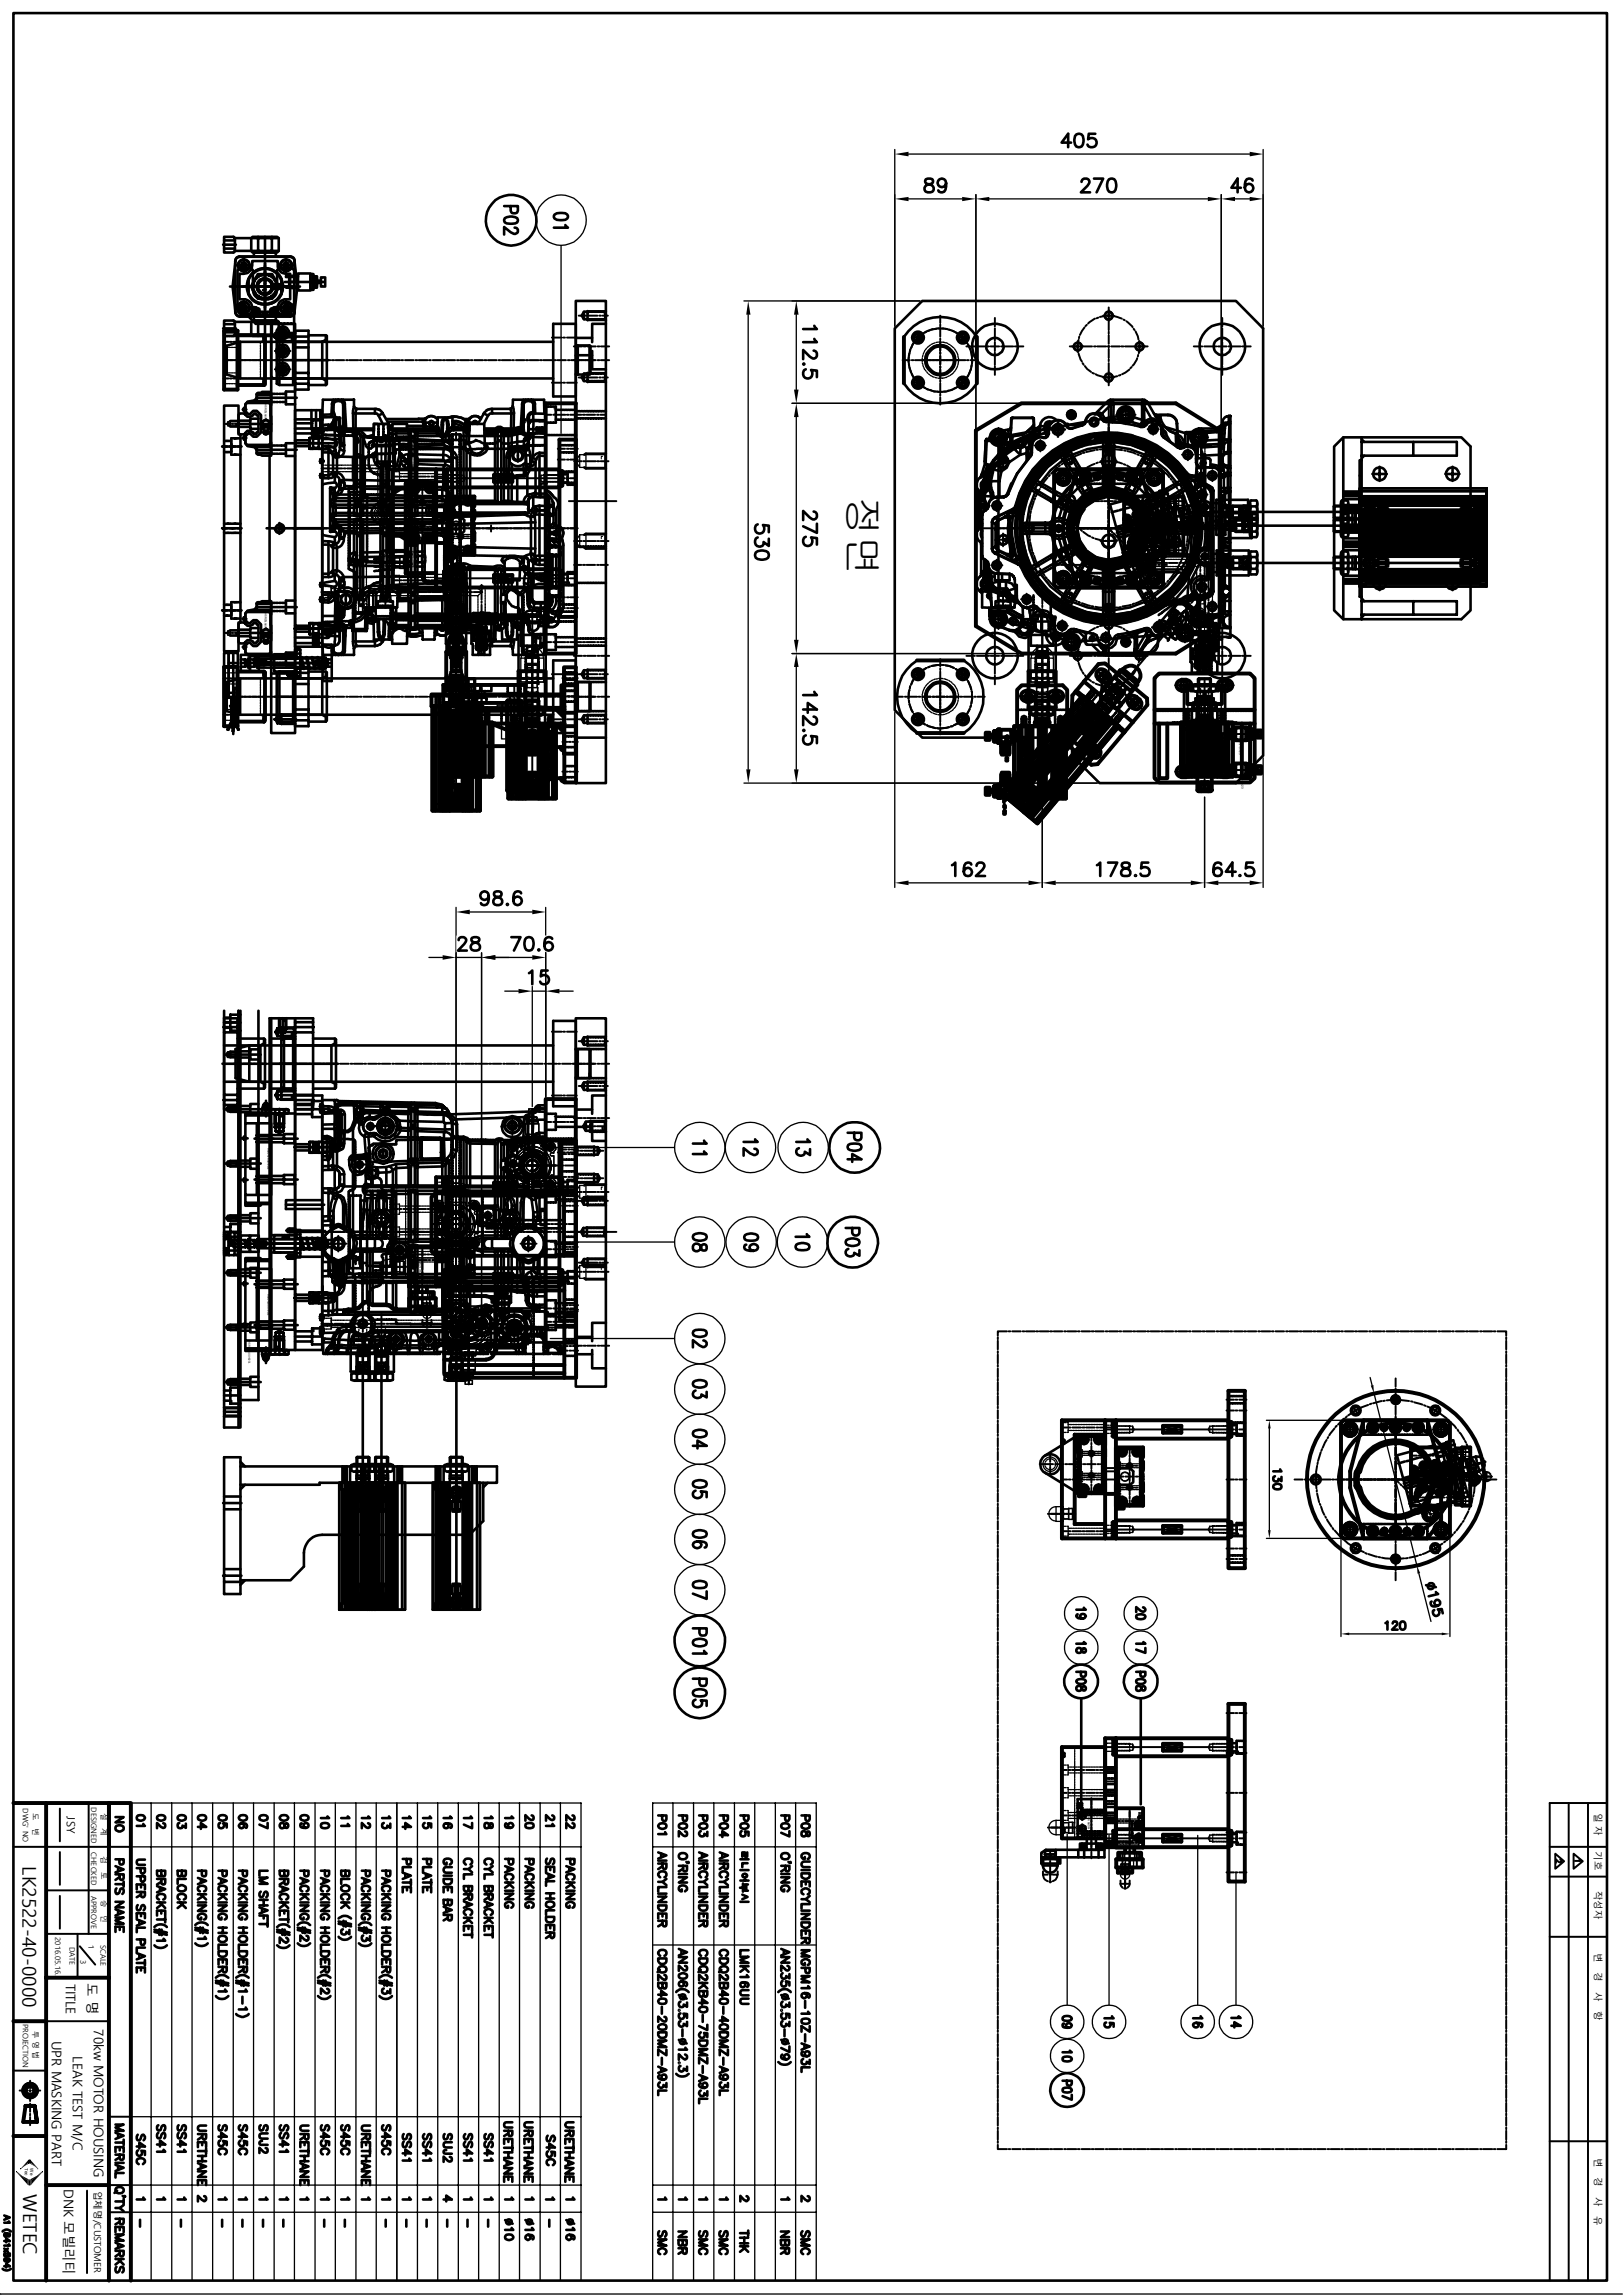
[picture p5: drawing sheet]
<svg xmlns="http://www.w3.org/2000/svg" width="210mm" height="297mm" viewBox="0 0 210 297" stroke-linecap="round" stroke-linejoin="round" font-family="sans-serif">
<defs><g id="words">
<text font-size="5.2" x="109.8" y="64.2" transform="rotate(90 109.8 64.2)">정면</text>
<g font-size="2.5">
<text x="2.9" y="241.6" transform="rotate(90 2.9 241.6)">LK2522-40-0000</text>
<text x="3" y="284" transform="rotate(90 3 284)">WETEC</text>
</g>
<g font-size="1.7">
<text x="8.5" y="256.7" transform="rotate(90 8.5 256.7)">TITLE</text>
<text x="11.3" y="256.6" transform="rotate(90 11.3 256.6)">도 명</text>
<text x="12.1" y="262.6" transform="rotate(90 12.1 262.6)">70kw MOTOR HOUSING</text>
<text x="6.7" y="264.1" transform="rotate(90 6.7 264.1)">UPR MASKING PART</text>
<text x="9.4" y="266.1" transform="rotate(90 9.4 266.1)">LEAK TEST M/C</text>
<text x="8.3" y="283.3" transform="rotate(90 8.3 283.3)">DNK 모빌리티</text>
</g>
<text font-size="1.5" x="8.6" y="235.1" transform="rotate(90 8.6 235.1)">JSY</text>
<g font-size="1.2">
<text x="206.3" y="234.6" transform="rotate(90 206.3 234.6)">일 자</text>
<text x="206.3" y="239.6" transform="rotate(90 206.3 239.6)">기호</text>
<text x="206.3" y="244.7" transform="rotate(90 206.3 244.7)">작성자</text>
<text x="206.3" y="252.7" transform="rotate(90 206.3 252.7)">변</text>
<text x="206.3" y="255.3" transform="rotate(90 206.3 255.3)">경</text>
<text x="206.3" y="257.8" transform="rotate(90 206.3 257.8)">사</text>
<text x="206.3" y="260.3" transform="rotate(90 206.3 260.3)">항</text>
<text x="206.3" y="279.2" transform="rotate(90 206.3 279.2)">변</text>
<text x="206.3" y="281.8" transform="rotate(90 206.3 281.8)">경</text>
<text x="12.2" y="283.5" transform="rotate(90 12.2 283.5)">업체명/CUSTOMER</text>
<text x="206.3" y="284.3" transform="rotate(90 206.3 284.3)">사</text>
<text x="206.3" y="286.8" transform="rotate(90 206.3 286.8)">유</text>
</g>
<g font-size="1">
<text x="3" y="234" transform="rotate(90 3 234)">DWG' NO</text>
<text x="11.8" y="233.9" transform="rotate(90 11.8 233.9)">DESIGNED</text>
<text x="4.2" y="234.6" transform="rotate(90 4.2 234.6)">도</text>
<text x="4.2" y="236.6" transform="rotate(90 4.2 236.6)">번</text>
<text x="11.8" y="239.7" transform="rotate(90 11.8 239.7)">CHECKED</text>
<text x="13.1" y="234.6" transform="rotate(90 13.1 234.6)">설</text>
<text x="13.1" y="236.6" transform="rotate(90 13.1 236.6)">계</text>
<text x="11.8" y="245.3" transform="rotate(90 11.8 245.3)">APPROVE</text>
<text x="13.1" y="240.3" transform="rotate(90 13.1 240.3)">검</text>
<text x="13.1" y="242.2" transform="rotate(90 13.1 242.2)">토</text>
<text x="13.1" y="245.9" transform="rotate(90 13.1 245.9)">승</text>
<text x="7.2" y="250.7" transform="rotate(90 7.2 250.7)">2016.05.16.</text>
<text x="9" y="251.9" transform="rotate(90 9 251.9)">DATE</text>
<text x="11.5" y="251.7" transform="rotate(90 11.5 251.7)">1</text>
<text x="13" y="251.7" transform="rotate(90 13 251.7)">SCALE</text>
<text x="13.1" y="247.9" transform="rotate(90 13.1 247.9)">인</text>
<text x="10.4" y="253.7" transform="rotate(90 10.4 253.7)">3</text>
<text x="3" y="261.9" transform="rotate(90 3 261.9)">PROJECTION</text>
<text x="4.2" y="262.8" transform="rotate(90 4.2 262.8)">투 영 법</text>
</g>
<g font-size=".6">
<text x="3.2" y="280.5" transform="rotate(90 3.2 280.5)">Tec</text>
<text x="3.9" y="280.6" transform="rotate(90 3.9 280.6)">We</text>
</g>
<g font-size=".4">
<text x="160.3" y="94.9" transform="rotate(90 160.3 94.9)">AS2201F-01-23</text>
<text x="160.6" y="99.3" transform="rotate(90 160.6 99.3)">AS2201F-01-23</text>
</g>
<g font-size=".3">
<text x="34.3" y="52.3" transform="rotate(90 34.3 52.3)">HSR25LAUU</text>
<text x="34.3" y="79.3" transform="rotate(90 34.3 79.3)">HSR25LAUU</text>
<text x="34.6" y="148.5" transform="rotate(90 34.6 148.5)">HSR25LAUU+820L</text>
<text x="34.6" y="167.4" transform="rotate(90 34.6 167.4)">HSR25LAUU+820L</text>
<text x="54.5" y="165.4" transform="rotate(-90 54.5 165.4)">MGPM16-10Z</text>
<text x="32.2" y="173.6" transform="rotate(90 32.2 173.6)">HSR25LAUU+820L</text>
<text x="141" y="236.8" transform="rotate(-90 141 236.8)">MGPM16-10Z</text>
</g>
</g></defs>
<g fill="none" stroke="#000" stroke-width=".34">
<path d="M1.7 1.7h206.2v293.4h-206.2zM28.9 31.7h1.6M29 30.6h1.2l.2 .2v1.7l-.1 .1-1.3 .1zM29 31.1h1.4M29 32.2h1.4M29.8 37.1h9M30.4 32.5h5.7M30.4 30.8h5.7M30.6 33.4l.3-.2h6.6a.51 .51 0 0 1 .6 .5l.4 3.4-.4 3.4a.59 .59 0 0 1-.6 .5h-6.5a.6 .6 0 0 1-.5-.5 17.8 17.8 0 0 1 0-7zM30.6 33.4l.4-.2h6.5a.58 .58 0 0 1 .6 .6v6.5a.58 .58 0 0 1-.6 .6h-6.5a.58 .58 0 0 1-.6-.6v-6.5zM30.6 39.8h1.8M30.6 34.3h1.8"/>
<path d="M31 35.4a1.33 1.33 0 0 0 1.6-1.6h3.3a1.3 1.3 0 0 0 1.6 1.6v3.3a1.24 1.24 0 0 0-1.6 .9v.7h-3.3a1.3 1.3 0 0 0-1.6-1.6zM31.3 34h.4l.3 .3-.3 .4h-.4l-.1-.4zM31.3 39.5h.4l.3 .3-.3 .4h-.4l-.1-.4zM31.5 33.4v1.8M31.5 38.9v1.8M32.7 35.3a2.34 2.34 0 0 1 3.7 .8v2a2.36 2.36 0 0 1-2.1 1.3 2.36 2.36 0 0 1-2.1-1.3v-2zM32.7 30.6h3.2l.2 .2v1.7l-.2 .2h-3.2l-.2-.2v-1.7zM32.8 37.3v.2M32.8 36.8h.1M32.8 36.9v.2M32.8 37.1v.1M32.8 37.2v.1"/>
<path d="M32.8 36.7h.1M32.9 33.2v-.5h2.8v.5M32.9 37.5v.1M32.9 37.6v.1M32.9 39.9a.25 .25 0 0 1 .3 .1 .25 .25 0 0 1-.1 .3v.2l-.3-.1zM32.9 36.4l-.1 .3M32.9 37.7l.1 .2M32.9 36.4h.1M33 36.3h-.1M33 37.9l.1 .1M33.1 38v.1M33.1 36.1l-.1 .1"/>
<path d="M33.1 38.1l.2 .1M33.1 39.8l-.2 .8M33.2 36l-.1 .1M33.2 35.9v.1M33.3 38.3h.1M33.4 35.5h1.8l.9 1.6-.9 1.6h-1.8l-.9-1.6zM33.4 38.3v.1M33.4 30.6v2.1M33.4 35.8l-.1 .1M33.5 38.4l.2 .1M33.5 35.7v.1M33.6 35.7h.1"/>
<path d="M33.7 38.5h.1M33.8 38.5h.1M33.8 35.6l-.1 .1M33.9 38.5l.2 .1M33.9 35.6h.1M34 35.6h.1M34 37.5h.1M34.1 35.6h.2M34.1 38.6h.1M34.2 38.6h.1M34.3 38.5h.1M34.3 38.1h.1"/>
<path d="M34.3 37.5h.1M34.3 37h.1M34.3 36.4h.1M34.3 36a1.06 1.06 0 0 0-1.1 1.1 1.06 1.06 0 0 0 1.1 1 1.06 1.06 0 0 0 1-1M34.3 35.7v.3M34.3 35.3h.1M34.3 30.6v12.9M34.3 35.6h.1M34.4 35.6h.1M34.5 38.6h-.2M34.5 35.6h.2M34.5 36.2a.95 .95 0 0 1 .7 1.1 .95 .95 0 0 1-1.2 .7 .95 .95 0 0 1-.6-1.2"/>
<path d="M34.5 38.6h.1M34.6 38.6h.1M34.8 35.6h.1M34.8 35.6l.1 .1M34.9 38.5h-.2M34.9 35.7l.2 .1M35 38.4h.1M35.1 38.4h.1M35.1 40v-.1a.87 .87 0 0 1 1.2 .2l.1 .1h.6a.43 .43 0 0 0 .4-.4 .43 .43 0 0 0-.3-.4v-.2h.3l.4 .2a.9 .9 0 0 1-.8 1.3h-.7l-.3-.4-.2 .1v-.1a.24 .24 0 0 0-.1-.4 .24 .24 0 0 0-.3 .1 .24 .24 0 0 0 0 .3l.1 .2-.4 .1-.1-.5zM35.1 36.8h1.3h-1.3M35.1 35.8l.1 .1M35.1 37.3h1.3"/>
<path d="M35.2 30.6v2.1M35.2 35.9l.2 .2M35.3 38.2l-.2 .2M35.3 38.2h.1M35.3 40l.3-.1 .1 .1 .1 .4-.3 .1-.2-.3zM35.4 38.1h.1M35.4 39.8l.3 .8M35.5 36.1v.1M35.5 36.2h.1M35.6 37.9l-.2 .2M35.6 36.2l.1 .2M35.6 37.8h.1"/>
<path d="M35.7 36.5h.1M35.7 37.5v.2M35.7 36.7l.1 .2M35.7 36.6h.1M35.8 37.3v.1M35.8 37.4v.1M35.8 37.1v.2M35.8 36.9v.1M35.8 37h.1M36.2 39.8h1.7M36.2 34.3h1.7M36.3 37.2h.1"/>
<path d="M36.4 36.8v.6h-1.3M36.8 39.5h.4l.2 .3-.2 .4h-.4l-.2-.4zM36.8 34h.4l.2 .3-.2 .4h-.4l-.2-.4zM36.9 36.5h5.1M37 33.4v1.8M37 38.9v1.8M37 35.7h1.1M37 37.2l1.1 .1M37 37.1l1.1 .1M37.4 35.8h1.2M37.4 37.1l1.2 .1M38.1 35.8l-1.1 .1"/>
<path d="M38.6 35.4h1.6v2.2h-1.6zM38.6 35.7h-1.2v1.6h1.2M40.3 35.5l-.1 .2 .1 .8-.1 .8 .1 .2M40.3 35.5h-.1v2h.1M40.3 37.5h.2M40.3 35.5h.2M40.5 35.5l.1 .2-.1 .8 .1 .8-.1 .2M40.5 35.5h.1v2h-.1M40.6 35.8h.1v1.4h-.1zM40.8 35.8l-.1 .1 .1 .6-.1 .5 .1 .2M40.8 35.8h-.1v1.4h.1M40.8 37.2h.1"/>
<path d="M40.8 35.8h.1M40.9 35.8l.1 .4-.1 1M40.9 35.8h.1v1.4h-.1M41 36.6h.5M41 36.3h.5M41.5 35.9h.6v1.2h-.6zM65.2 26.7h1.8l-.1 .8a.51 .51 0 0 1-.8-.2v-.6M65.3 28.2a1.6 1.6 0 0 1 1.6 0l.1 .4a.82 .82 0 0 1-1 .4l-.7-.2-.1-.2zM66.6 29.5h.2l.2 .2-.1 .4a.59 .59 0 0 1-.8 0l-.9-.7v1M71.8 27.8a1.69 1.69 0 0 1 1.6 0l.1 .3a.82 .82 0 0 1-1 .4l-.4-.1-.3-.1-.1-.2zM73.2 29.1l.3 .4h-1.8M28.7 57.8h.1"/>
<path d="M28.8 57.8h.2M28.9 42.5h1.6M29 52.5h1.9v3.7h.2v24.4h-.2v3.7h-1.9zM29 41.5h1.3l.1 .1v1.7l-.1 .2h-1.3zM29 57.8h.2M29 57.1h.3M29 58.5h.3M29 42h1.4M29 43h1.4M29.2 57.8h.2M29.3 57.1h.1M29.3 58.5h.1"/>
<path d="M29.4 57.8h.3M29.5 57.1h.1M29.5 58.5h.1M29.7 57.1h.2M29.7 58.5h.2M29.7 57.8h.1M29.7 55.1l.1 .1h1.1M29.9 57.8h.1M29.9 58.5v.3h.4M29.9 57.2v.1M29.9 57.4v.1M29.9 57.6v.4"/>
<path d="M29.9 58.1v.1M29.9 58.3v.1M30.1 57.8h.1M30.3 57.8h.1M30.3 56.7h-.4v.4M30.4 56.7h.1M30.4 58.8h.1M30.4 43.3h5.7M30.4 41.7h5.7M30.5 57.8h.2M30.6 56.7h.1M30.6 58.8h.1"/>
<path d="M30.7 56.7h.4M30.7 58.8h.4M30.8 57.8h.1M30.9 54.5h-1.1l-.1 .1M30.9 54.9v1.1l.1 .2h.6l.4-.4h.4l.4 .2 .1 .2h.2v-.2l.3-.2v-2h-.2l-.1-.3h-.2l-.2 .3-.3 .1h-.4l-.4-.4h-.6l-.1 .2v1.2h4.2M30.9 55.2h1.5M30.9 54.4h1.5M30.9 57.8h.2M31.1 57.8h.1M31.4 56.7h.5M31.4 53h.5M31.6 56.5v.4"/>
<path d="M31.6 52.8v.4M31.7 52.8h-.1l-.1 .4h.2l.5 .4h.1l.5-.4h.4l.6 .5v2.3l-.6 .5h-.4l-.5-.5h-.1l-.5 .5-.2 .1 .1 .3h.1M32 57.7h1.2v1M32 52l.9-.2 .3-.3v-.5l.2-.2h.3l.2-.1h1l.2 .2v1.5l-.1 .1v1.3l.1 .1v1.9l-.1 .1 .1 2.9-.2 .2h-1l-.2-.2h-.3l-.2-.1v-.4l-.3-.4-.9-.2-.3-.3v-1.4v1.4l.2 .2h2.9l.2-.2v-5.1l-.2-.1h-2.9l-.2 .1v1.4v-1.4zM32.1 40.7l.5-.4 .2 .1v-.1a.24 .24 0 0 1 .1-.4 .24 .24 0 0 1 .3 .1 .24 .24 0 0 1-.1 .3v.2l.3 .1 .2-.4a.19 .19 0 0 0 0-.2 .19 .19 0 0 0-.2-.1 .78 .78 0 0 0-1.2 .3h-.7a.43 .43 0 0 1-.4-.4 .43 .43 0 0 1 .4-.4v-.2h-.3l-.5 .3a.95 .95 0 0 0 .8 1.2h.7M32.3 40.7h.1M32.5 40.7h.2M32.7 40l.7 .3M32.7 41.5h3.2l.2 .2v1.6l-.2 .2h-3.2l-.2-.2v-1.6zM32.7 40.7h.1M32.8 40.7h.1M32.8 40.3l.3 .1"/>
<path d="M32.9 41v.5h2.8v-.5M32.9 40.2l.1-.1v.2zM32.9 40.7h.2M33 40l.1 .1zM33.1 40.1v.1zM33.1 40.7h.1M33.2 51.5h5.2M33.2 58.2h5.2M33.2 51.9h1.9M33.2 51h1.9M33.2 51.1h1.9M33.2 40.7h.1"/>
<path d="M33.2 51v1h-1.2M33.2 57.8h1.9M33.2 58.7h1.9M33.2 57.7h1.9M33.2 58.6h1.9M33.3 40.7h.3M33.4 41.5v2M33.4 54.2h-1v1.3h1M33.6 40.7h.1M33.7 40.7h.1M33.8 40.7h.2M34 40.7h.1"/>
<path d="M34 55.2l-.1-.1v-.5l.5-.3 .5 .3v.5l-.1 .1M34 55.3l.4-.1 .4 .1M34 55.2a.48 .48 0 0 1 .1-.7 .48 .48 0 0 1 .6 0 .48 .48 0 0 1 .1 .7M34.1 55.5l-.1-.3 .4-.1 .4 .1-.1 .3M34.1 56a.41 .41 0 0 1 .6 0M34.1 40.7h.1M34.2 55.8l.1-.1 .3 .1M34.2 40.7h.2M34.2 56.1l-.1-.1 .1-.2-.2-.3a.47 .47 0 0 1 .8 0l-.2 .3 .1 .1-.1 .2M34.2 56.1l.3-.1 .1 .1-.3 .1zM34.5 40.7h.1M34.6 40.7h.1"/>
<path d="M34.7 40.7h.2M34.9 40.7h.1M35 40.7h.1M35.1 41.9h3.1v53h-3.1v-17.1h-.2v-18.8h.2zM35.1 40.7h.2M35.1 41.9v6.8l.2 .3h6.4M35.1 58.7h.5M35.1 57.7h.5M35.1 51h.5M35.1 52h.5M35.2 41.5v2M35.3 40.7h.1"/>
<path d="M35.3 41.9h-2.2l-2.4-2.4v-4.5l.3-.3h1.5l.2 .3v2.5a1.22 1.22 0 0 0 1.2 1.2h.8a1.22 1.22 0 0 0 1.2-1.2v-2.5l.2-.3h1.7l.3 .3v13.7l-.3 .3M35.4 41.9h.1M35.4 40.7h.1M35.5 43.6h2.8M35.5 41.9h.1M35.6 40.7h.2M35.6 41.9h.2M35.6 46.6h6.9M35.8 40.3l-.3 .1M35.8 58.7h.1M35.8 51h.1M35.8 52h.1"/>
<path d="M35.8 57.7h.1M35.8 40.7h.1M35.8 44.2h5.9M35.9 40l-.7 .3M35.9 41.9h.1M35.9 40.7h.1M35.9 43.2l-.3 .4 .3 .6M35.9 43.2v1M35.9 43.2h2.2M35.9 44.2h2.2M36 40.7h.2M36 43.1h2.2l-.1 .1"/>
<path d="M36 47.8h1.2M36 45.4h1.2M36 41.9h.2M36.2 58.7h.1M36.2 51h.1M36.2 52h.1M36.2 43.4l-.4 .2v6.1l.4 .1h1.7M36.2 43.4h1.7v6.4h.3M36.2 43.4v6.4M36.2 57.7h.1M36.2 40.7h.1M36.2 43.2l.2-.1v1.1h-.2"/>
<path d="M36.3 41.9h.1M36.3 40.7h.1M36.4 41.9h.1M36.4 40.7h.3M36.4 41.9h.3M36.5 58.7h.5M36.5 51h.5M36.5 52h.5M36.5 57.7h.5M36.6 47.3a.47 .47 0 0 1 .5 .5 .47 .47 0 0 1-.5 .5 .47 .47 0 0 1-.5-.5M36.6 45a.47 .47 0 0 1 .5 .4 .47 .47 0 0 1-.5 .5 .47 .47 0 0 1-.5-.5M36.6 42.6a.48 .48 0 0 1 .5 .5 .48 .48 0 0 1-.5 .5 .48 .48 0 0 1-.5-.5"/>
<path d="M36.6 42.5v1.1M36.6 44.8v1.2M36.6 47.2v1.2M36.7 47.7h.1h-.1l.1 .1h-.1M36.7 45.3h.1h-.1l.1 .1h-.1M36.7 43h.1h-.1l.1 .1h-.1M36.7 40.7h.1M36.7 41.9h.1M36.7 47.8l.1 .1-.1-.1M36.7 45.5h.1M36.7 43.1h.1M36.8 40.7h.1"/>
<path d="M36.8 41.9h.1M36.9 40.7h.2M36.9 41.9h.2M37.1 40.7h.1M37.2 41.9h.1M37.2 40.7h.1M37.3 41.9h.1M37.3 40.7h.2M37.3 41.9h.3M37.6 40.7h.1M37.6 41.9h.1M37.7 40.7h.1"/>
<path d="M37.7 41.9h.1M37.8 40.7h.3M37.8 41.9h.3M37.9 43.4h.3M38.1 43.2v1M38.1 44.2h.1M38.2 56.1h2.2M38.2 54.8h2.2M38.2 50.7h-1.2v1.6h1.2M38.2 43.6h1.7M38.2 45h1.7M38.2 42.8h1.7v7.6h-1.7z"/>
<path d="M38.2 48.3h1.7M38.2 49.7h1.7M38.2 53.1h3.5v30.6h-3.5zM38.2 54.3h3.5M38.2 57.7h1.8M38.2 57h1.8M39.9 43.4h2.3l.1 .1v6.2l-.1 .1M39.9 49.8h2.3M40 56.7a7.2 7.2 0 0 1 3.4 .3l.2 .1v.1v.5h-.2a6.3 6.3 0 0 1-3.4 .4zM40.2 56.7v.1M40.2 58v.1M40.3 53.1v2.4h1.1v-2.4"/>
<path d="M40.5 58h.7M40.5 56.8h.7M40.6 55.5v1.1l-.6 .2M40.6 55.5h.6v2.6M40.6 55.5h-.1v2.6h-.3l-.2-.1M40.6 56.6h.5M40.9 53.1v3.6M41.1 55.5v1.1l.1 .1M41.4 59.7h.5M41.4 55.8h.5M41.6 55.6v.4M41.6 59.4v.5"/>
<path d="M41.7 55.7l-.3-.1v.4h.3M41.7 55.7h.1M41.7 56v.2l.2 .1M41.7 55.4v.2M41.7 55.7v.2M41.7 54.4h-1.3v2.1h1.3M41.7 55v.5h-3.5M41.7 53.7v.3M41.7 56.2l.3 .1M41.7 55h.8a.96 .96 0 0 1 .8 .6l.2 .2h.6M41.7 59.5l-.3-.1v.5h.3M41.7 55.7v1.1"/>
<path d="M41.7 58.5v3M41.7 54v1M41.7 44.2v4.8M41.7 49l.6 .3M41.8 55h-.1v.2M42 56.3h.3M42.1 56.3h.2M42.2 55h-.2M42.2 43.4v.5M42.2 49.3v.5M42.3 43.9l-.6 .3M42.4 56.3h.2"/>
<path d="M42.5 56.3h.2M42.5 58.1l.3 .2 .1 .2M42.5 57.7h-.8v.5M42.5 58.1l-.8 .1v.3M42.5 58.1v.4h-.8M42.5 57.7v.4M42.5 57.7a1.17 1.17 0 0 1 .9 .6M42.5 55.6l.4-.5v.5M42.8 55h-.3v.4l-.8 .1v.2M42.8 53.6l-1.1 .1M42.9 58.5l.1 .1a.57 .57 0 0 0 .6 .6M43 52.3l.1 .1"/>
<path d="M43 52.2v.1M43 52.2h.2M43 52.3l-.1 1.3M43.1 56.3h-.3M43.1 55.6h.2M43.1 52.4v1.1M43.1 53.3a.3 .3 0 0 1-.3 .3l.2 .1 .1 .3M43.1 53.3l.2 .3v.4M43.1 51.7l-.1 .5M43.1 53.3v.1M43.1 51.7h.7M43.1 52.4v.9"/>
<path d="M43.1 51.7h-1.3l-.1 2M43.1 55.6h.1M43.2 52.2a.73 .73 0 0 1 1.2 0M43.2 52.2l-.1 .2M43.2 59v.1M43.2 55.1h-.3l.3-.7-.9 1.3M43.2 55.4l-.1 .2M43.2 55.5v.1M43.3 54.2l.1-.1h.5v.1M43.3 54.2l-.1 .1M43.3 54.2l-.1 .2M43.3 54.2h.1"/>
<path d="M43.3 54.2l-.1 1.2M43.3 54l.3 .1M43.3 55.6h.1M43.3 54v.1M43.3 54h-1.6M43.3 55.6v1.2M43.3 55.6l-1.6 .1M43.3 56.8h-1.6v.9M43.3 54.1h.1M43.3 56.8l.1 1.5M43.3 56.8h.6M43.3 56.3h-.2"/>
<path d="M43.4 55.3l-.1 .3M43.4 56.3h.2M43.4 54.1h-.1M43.4 55.3l-.2 .1M43.4 55.3h.1M43.4 58.3l.1 .3M43.4 58.3l-.5 .2M43.4 51.7v.1M43.4 55.6l.3 .1 .2-.2 .1 .2M43.5 58.6v.2l.2-.1M43.5 58.6l-.4 .2-.2-.2-.4-.1v3M43.5 55.3l-.1 .3"/>
<path d="M43.5 56.3h.2M43.5 54.1v.1h-.2M43.6 57.4h-6.6v1.6h1.2M43.6 59.2l-.1-.4-.4 .2v2.1M43.6 59.2v2M43.6 55.7l.2 .1 .1 .4 .1 1.7M43.7 55.7l.3 .5M43.7 58.7l.3 .4M43.8 51.7l.4 .2 .2 .3M43.8 51.7h.6M43.8 51.7a.59 .59 0 0 0-.6 .5M43.9 54.1h.1v.1"/>
<path d="M43.9 54.2h.1M43.9 54.2h-.4v1.1M43.9 54.2v1.3l-.4-.2M43.9 56.5l.1 .1a.47 .47 0 0 1-.1 .6M43.9 57.2v-.8l.2 .2-.1 .7M44 55l.1 .2 .1 1.3h-.1M44 57.3h.1M44 57.9v.3l-.3 .5M44 54.1h.1M44 54.2v2.3h.1M44 57.3a.31 .31 0 0 0 .2 .4 .31 .31 0 0 0 .3-.1M44 57.9a.51 .51 0 0 0 .5 .4"/>
<path d="M44 59.1h1.8M44 59.1l-.4 .1M44 56.3h-.3M44.1 56.5v1l.1-.1 .1 .1 .2 .1v.7M44.2 56.1a.3 .3 0 0 0 .3 .3M44.2 51.7h.1M44.2 55.9l.2 .1h.1v-.1M44.2 57.7h.1M44.2 55.8h.2M44.3 56.3h-.1l.3 .1M44.4 56.3h-.3M44.4 52.2v3.3"/>
<path d="M44.4 55.5l.1 .3h.2M44.4 51.7l.2 .5M44.4 55.5l-.3 .2M44.4 55.8l-.2-.1 .3 .2M44.4 52.2h.2M44.4 56.3h.3M44.4 51.7h1.4M44.4 55.2l.4 .3M44.4 55.2v-.1v.4M44.4 55.5a.3 .3 0 0 0 .4 .3M44.4 55.5l.4 .1M44.5 54.4v.8z"/>
<path d="M44.5 56.4v1.2l-.2-.1-.1-.1v-.9M44.5 56.3l.2 .1M44.5 58.3a.76 .76 0 0 1-.5 .8M44.5 56l-.3 .2M44.5 55.9l-.2-.1 1.4 .1M44.6 52.3l-.2 .1 .2 3M44.6 52.2v.1M44.6 52.3l.2 3.1M44.8 55.5v.1M44.8 55.6v.2M44.8 55.6h.9M44.8 55.8h-.2v.6"/>
<path d="M44.9 55.8l.9 .1M45 56.4h-.3M45.4 56.4h-.3M45.4 56.4l.4 .1M45.6 56.4h.1a.65 .65 0 0 1 .7 .8l-.3 .1v.2M45.7 56v-.1h.1a1.55 1.55 0 0 1 1.1 .6M45.7 56l.1 .2 .3 .1M45.7 53.5v2M45.7 53.5h.3M45.7 55.6l.7 .1M45.7 55.9h.3M45.7 55.6v.3"/>
<path d="M45.7 56l.5 .2M45.7 59.1v3h.1M45.7 55.9v.5M45.8 52.6l.2 .2 .2 .1M45.8 51.7v.9M45.8 52.6l-.1 .9M45.9 56.6l.1 .4M46 57.1v.2M46 57.4v.3M46 57.8v.2M46 58.1v.2M46 58.5v.2"/>
<path d="M46 58.8v.2M46 59.1v.3M46 59.5v.2M46 59.8v.2M46 56l.4 .1M46 57.6l-.1 .1v.5l.4 .9a.49 .49 0 0 1 .4 .7v.3M46 55.9h.1M46 53.5v2M46 53.5h2.5M46.1 56.4l-.3 .2M46.2 56.3l-.2 .2-.2 .1v2.5M46.2 52.9h2.3a1.01 1.01 0 0 1 1 .6"/>
<path d="M46.2 58.9l-.4 .2M46.2 58.9l-.4 .2v3M46.2 56.3v5.8M46.2 56.3h.1M46.2 56.3l-.1 .1M46.2 52.9l-.2 .6M46.2 58.9a.28 .28 0 0 1 .5 0M46.2 56.3l.2-.2 .3 .2M46.4 55.7a1.86 1.86 0 0 1 .9 .7M46.4 55.7l-.2 .3M46.4 56.1l.2 .1M46.4 55.7h2"/>
<path d="M46.4 56.1h.1M46.5 56.2l.4 .4M46.7 56.3v.2l.2 .1M46.7 56.2v.1M46.7 58.9l.2 .2h.1M46.7 58.9a.25 .25 0 0 0 .3 .2M46.7 56.3v6.7M46.7 56.3l.1 .2 .2 .1M46.7 56.4l1 .2M46.7 56.4l.2 .1h-.2h.1M46.9 56.4h.1M46.9 56.6h1"/>
<path d="M46.9 56.6l.3 .5M46.9 56.6h.1M47 56.6v2.5h1.3M47 59.1v3l2.2 .1M47.2 57.2a.8 .8 0 0 0 .8 .8l.2-.1 .1-.5M47.2 56.5h.4M47.3 56.4l.2 .2M47.3 56.4l-.1 .1M47.5 56.6h.2zM47.6 56.5l.1 .1M47.7 59.9l.1 .5-.1-.2M47.7 56.6h.2"/>
<path d="M47.7 57.9v.2M47.7 58.3v.2M47.7 58.6v.2M47.7 58.9v.2M47.7 59.3v.2M47.7 59.6v.2M47.8 58.5h-.1M47.8 57.3l-.1 .2a.36 .36 0 0 1 .4-.3zM47.9 56.6h.1M47.9 56.6h1.6M47.9 56.6l1.4 .1M48.2 56.3l-.5 .2"/>
<path d="M48.3 59.1l.3 .8M48.3 57l-.1 .1M48.3 56.3h-.1v.3M48.3 56.6l.1-1.7h1.9v1.8M48.3 58.9v.2M48.3 56.2v.4M48.3 56.8v.2M48.3 57.1v.2M48.3 55.9v.2M48.4 55.2v.3h-3.6M48.4 55.5v.3M48.5 58.7l-.3 .1v.2l-.1-.1a.81 .81 0 0 0-.9 1"/>
<path d="M48.5 57h-.2l-.1 .2h-.2a.52 .52 0 0 0-.3 .6M48.5 53.5l.3 .1 .2 .2M48.5 52.9v.6M48.6 59.9l.3 .4 .3 .2 .2-.4M48.6 54.9h-.2v.2M48.6 57h.2M48.6 58.7h.2M48.6 54.9l.4 .1v.2M48.7 58.9a.3 .3 0 0 1-.4 .2M48.7 58.9l.2 .8M48.7 58.8l.1-2h1.7l-.1 2.9M48.7 58.7v.2"/>
<path d="M48.7 58.4l-.2 .2-.2 .5M48.8 56.9h-.1a.34 .34 0 0 0-.4 .3 .34 .34 0 0 0 .3 .4l.1 .1M48.9 59.7l-.3 .2M48.9 59.7l.1 .2 .4 .2M48.9 58.7h.2M48.9 57h.2M49 53.8l.5 1.1M49 56.9a.33 .33 0 0 0 .3 .3 .33 .33 0 0 0 .3-.3M49 55.2v.3M49 55.6v.2M49 55.9v.3M49 56.3v.2"/>
<path d="M49 56.6v.2M49.3 58.7h.2M49.3 56.7l-.1 .1M49.3 57h.3M49.5 56.6l-.2 .1M49.5 53.5l-.5 .3M49.5 53.5l1.2 2M49.6 56.5l-.2 .2-.2 .1M49.6 56.6l-.1 .2M49.6 56.5v.3M49.6 56.5a.24 .24 0 0 1 .2-.2 .24 .24 0 0 1 .2 .3M49.6 58.7h.2"/>
<path d="M49.6 56.5l-.1 .1-.2 .1M49.6 55.2v.3M49.6 55.6v.2M49.6 55.9v.3M49.6 56.3v.2M49.6 56.6v.2M49.6 56.5h.1M49.6 56.4l.3-.1 .1 .2M49.6 56.5v.1M49.7 57h.3M49.9 59.9v.2M49.9 59.9h-.3l-.2 .2"/>
<path d="M49.9 59.9h.4M50 58.7h.2M50 54.9l-.4 .1v.2M50 56.8l-.1 2.9h-1M50 56.6l.2 .2h.2M50 56.6v.2v-.1l.1 .1M50 56.5l.1 .1M50 56.5l.2 .2h.1M50.1 56.6l.2 .1M50.1 54.9h.1v.1M50.1 57h.2M50.2 54.6h4.5"/>
<path d="M50.2 55.4v.2M50.2 55.1v.2M50.2 55.8v.2M50.2 56.1v.2M50.3 56.4v.2M50.3 59.7h-.4v.2M50.3 59.9l-.4 .2M50.3 59.9v.1M50.3 56.8v.4a.37 .37 0 0 0 .2 .3 .37 .37 0 0 0 .4 0h.5M50.3 59.7v.2M50.3 55.5h6M50.3 56.7h-.2l3 .2"/>
<path d="M50.3 59.7a.38 .38 0 0 1-.4 .4v.1M50.3 59.7h.1M50.3 55.7h2.7M50.3 56.7l2.7 .2M50.4 56.8l-.1 2.9M50.4 56.8h.1M50.4 59.7v.4M50.4 59.7h.5M50.4 57h.2M50.5 55.1h.3M50.5 58.7h-.2M50.5 56.8l.3 .3 .2-.2"/>
<path d="M50.5 55.2h.3M50.6 56.1l-.3 .2M50.6 56.1l.2 .2v.4M50.6 56.8h.3l.1 .1M50.6 58.7h.2M50.8 55.5v-.6h1.9v.6M50.8 57h.2M50.9 56.8h.6l.1 .1M50.9 59.7v.5l.2 .2M50.9 59.7h.2M51 56.9h.6v.2M51 56.9l.1 .2"/>
<path d="M51.1 57.1h.6M51.1 57.1v2.6M51.1 57.1h-.3l.1 2.6M51.1 59.7a.3 .3 0 0 0 .2 .5M51.2 58.5v.2h-.2M51.3 55.8l-.5 .1-.2 .2M51.3 55.8v.9M51.4 56.5l-.1 .1M51.5 58.2h-.2l-.1 .2M51.5 57.5h1.3M51.5 56.8l.1 .1M51.6 58.2h.2"/>
<path d="M51.6 56.9v.1M51.6 57.1v-.1h1.4l.2-.2-.1 .6M51.6 57.1l.1 1.8M51.6 57.1l.1 1.6M51.7 58.9l.3 .3M51.7 58.9l-.3 1.3h-.1M51.7 57.7l1.2 .1M51.7 58.7l.1 .1M51.7 58.7h.1M51.8 56.5h-.5v.5h-.2M51.9 59.7l.1 .3 .2 .3M51.9 59.7l-.2 .6"/>
<path d="M51.9 59.7h.3l.4 .2M51.9 58.2h.3M51.9 56.5h.3M52 59.2l.3 .2 .3 .3M52 59.2l-.1 .5M52.1 57.4l.4 .1M52.2 58.2h.3M52.3 56.5h.2M52.6 58.2h.2M52.6 59.7v.2M52.6 59.9l.1 .1M52.6 59.7h.1"/>
<path d="M52.6 59.6l-.1-.2-.4-.4-.1 .1 .4 .3 .2 .3M52.6 56.5h.2M52.6 59.6v.1M52.7 55.1l2.1 .1M52.7 59.7v.3M52.7 60l.1 .1M52.7 55.2h2.1M52.7 60l-.5 .3M52.7 59.7h.4M52.8 57.5v.3M52.8 58.8v.7M52.8 59.5h.3"/>
<path d="M52.8 59.5l-.1 .2M52.8 59.5l.3 .1M52.8 57.8h.1M52.8 59.5h.1M52.8 59.5l-.1-.1-.1 .2M52.9 59.2h.2l.1-.2v3.2M52.9 57.8v1M52.9 59.2l-.1 .2 .3 .1M52.9 56.9l-.1 .6M52.9 58.8v.4M52.9 58.8h-.4l-.4 .2-.1-.2-.3-.2v.3l.3 .3M53 55.7a1 1 0 0 1 .9 0l-.3 .2"/>
<path d="M53 55.7l-.1 .1h-1.6M53 55.7l.2 .2M53 56.9h-.1M53.1 57.7l-.2 .1M53.1 57.4l-.3 .1M53.1 59.8l-.1 .2-.2 .1M53.1 59.8l.1 .2a.36 .36 0 0 1-.2 .5l-.1 .1-.1-.5M53.1 59.8l-.2 .2h-.2M53.1 57.4v.2M53.1 57.6l.1-.1v.2M53.1 57.6v.1M53.1 59.5v.3"/>
<path d="M53.1 59.8h.1M53.1 56.4v.1M53.1 59.8l-.1 .2h-.3M53.1 59.8v.2l-.3 .1M53.2 55.9l-.2 .2h-1.9l-.4 .4-.4 .1M53.2 55.9l-.3-.1v1M53.2 55.9v.9M53.2 56.7l-.1 .2h-.1M53.2 56.7l.2-.2 .2 .1 .1 .1M53.2 58.6l-.1 .9M53.2 57.7v.9M53.2 55.9h.1"/>
<path d="M53.2 55.9l.1-.1a.18 .18 0 0 1 .2-.1 .18 .18 0 0 1 .1 .2M53.2 56.7l.2-.2 .3 .2M53.2 56.7v2.3l.2-.2 .2 .1 .1 .1v-2.3M53.2 56.7l-.2 .2h-.1M53.2 57.7l-.2 .2h-1.3M53.2 58.6l-.3 .2M53.3 58.1l-.4 .1M53.4 56.4l-.4 .1M53.4 58.1h.3M53.5 56.4h.2M53.6 56.7l.1 .1M53.6 55.9h.1"/>
<path d="M53.7 55.9l.2 .2h2.6M53.7 57.7l.3 .3v.8M53.7 58.6l.1 .2h.2M53.7 58.6v.6h.3M53.7 55.9v.9M53.7 56.9h.1M53.7 58.3h.1M53.7 58.4h.1M53.7 56.7l.1 .2 .2 .1M53.7 56.8l.1 .1 .2 .1M53.7 57.7v.9M53.7 56.9l3.7 .2"/>
<path d="M53.7 57.4v.2M53.7 57.6l.1 .1M53.7 57.6v.1M53.7 56.9l3.7 .1M53.7 57.4l.3 .1M53.7 59.9l.1 .2h.2M53.7 59.9v.6M53.8 57.7l.2 .1 3.7 .2M53.8 59.7v.1M53.8 59.5v.2M53.8 59.8l-.1 .1M53.8 59.8a.23 .23 0 0 0 .3 .3l3.3 .1"/>
<path d="M53.8 58.1h.2M53.8 56.4h.3M54 57v.5M54 58.8v.4M54 59.2v.2M54 57h.1M54 58.8l3.4 .1M54 57l3.4 .1a1.35 1.35 0 0 1 1.1 1.7l-.2-.4-.5-.4M54 57h-.2l-.1-.2v.6M54 59.5l-.3-.1v-.4v3.2M54 59.4h-.3v.5M54 57.5l3.4 .1h.2v.1"/>
<path d="M54 57.5v.5l3.4 .1v-.1M54 59.5h3.4l.2 .2h-3.5M54 55.8v1.1M54 59.4v.1M54 59.5l.1 .2M54 55.8l-.3 .1M54.1 59.7h-.3M54.1 59.7l-.1 .4M54.1 58.1h.3M54.2 57.4a.59 .59 0 0 1-.7-.3 .55 .55 0 0 0-.5 .3l-.2 .1M54.2 56.4h.2M54.3 57.4h.2"/>
<path d="M54.4 58.1h.3M54.5 56.4h.2M54.6 57.4h.3M54.7 54.6l.1 .3M54.8 54.9v.2h.3M54.8 58.1h.2M54.8 55.2h.3l-.2 .3M54.8 55.2v.3M54.8 56.4h.3M54.9 54.2h.2M54.9 57.4h.3M55 54.4l-.3 .2"/>
<path d="M55 54.4l-.1 .1-.2 .1M55 54.4l.1 .3M55.1 54.7l-.3 .2M55.1 54.7v.4M55.1 55.1l.6 .1M55.1 58.1h.2M55.1 54.2h-5.1M55.2 56.4h.2M55.2 54.1l-.1 .1M55.3 57.4h.2M55.3 54a1.12 1.12 0 0 1 1.3 .2M55.5 58.1h.2"/>
<path d="M55.5 56.4h.3M55.5 53.9h.1M55.6 54.7v.2l.1 .1M55.6 54.7l.2-.2 .2 .2M55.6 54.7h-.5M55.6 54.7h.1M55.7 55.2v.3M55.7 54.6h.2M55.7 55h.3M55.7 55v.2M55.7 55h.1M55.8 58.1h.2"/>
<path d="M55.8 56.4h.3M55.8 57.4h-.2M55.9 55h.1M56 55v.5M56 57.4h.2M56 54.7h.6M56 54.7h.1M56 54.7v.3M56.1 58.1h.2M56.2 56.4h.2M56.3 55.5h.2v.2M56.3 57.4h.2"/>
<path d="M56.5 58.1h.2M56.5 55.7h-2.6l.1 .1M56.5 55.7h.3M56.5 56.1l.4 .1M56.5 55.7v.4M56.5 56.4h.2M56.6 55.3l-.3 .2M56.6 55.1v.1M56.6 55.1h.1M56.6 56l-.1 .1M56.6 54.7v.4M56.6 55.2h-.9"/>
<path d="M56.6 55.2v.1M56.6 55.2v-1.2h1.9v1.2M56.6 54.7h.1M56.6 55.2v-.1l.2 .6M56.6 54.6v.1M56.6 54.3a.94 .94 0 0 0-1.6 .1M56.8 55.8h-2.8M56.8 55.8h.3M56.8 55.7v.1M56.8 58.1h.2M56.8 55.8l-.1 .2-.2 .1M56.9 56.4h.2"/>
<path d="M56.9 56.3l.3 .3M56.9 56.2v.1M57.1 55.8h.1a.24 .24 0 0 1 0 .3 .24 .24 0 0 1-.3 .1M57.1 55.8l-.2 .4M57.1 55h.2M57.1 55.9h.1M57.2 58.1h.2M57.2 56.4h.2M57.2 56.6v.4M57.3 56l-.1 .2-.3 .1M57.3 56l.1 .5M57.3 55l.1-.6a.17 .17 0 0 1 .3-.1 .17 .17 0 0 1 .1 .2l.1 .5"/>
<path d="M57.3 55v1M57.4 58.9l.5 .1 .4 .4M57.4 58.9v.6M57.4 58.9v-.8a.97 .97 0 0 1 1.1 .7v1M57.4 57.1a1.18 1.18 0 0 1 1.1 1M57.4 56.5l-.2 .1M57.4 57.1v.5M57.4 57v.1M57.4 57l.7 .3 .3 .4M57.5 56.4h.2M57.5 58.1h.2M57.6 57.7v.3h.3h-.2"/>
<path d="M57.6 59.7v.5M57.6 57.7a.8 .8 0 0 1 .9 .6v-.2M57.6 59.7l.9 .1M57.7 56.4l-.1 .2h-.4M57.7 58h.2h-.2M57.7 56.4v.7M57.8 55.8l.3 .2-.4 .4M57.8 55.8l-.3 .7h-.1M57.9 55.5l.1 .3h.2M57.9 55.5l-.1 .3M57.9 56.4h.2M58 55.4h-.1v.1l.2 .3h.1"/>
<path d="M58 55.4l.2 .4M58 55h-.1v.5M58 55v.4M58 55a.91 .91 0 0 0-.4-.9 .67 .67 0 0 0-.4 .9l-.1 .8M58.2 55.8l-.1 .2v1.3M58.2 55.8h.1M58.3 56.9l-.5 .1a1.05 1.05 0 0 1-1.2 .4M58.3 59.4l.2 .4M58.3 59.4l-.7 .3M58.4 56.9h.2M58.4 55.3l.3 .2M58.4 55.3l-.4 .1"/>
<path d="M58.4 56.3l.1-.1v.2M58.4 57.9h-.3l-.1 .2h-.2M58.4 56.4v.3M58.4 55.3l.1 .2 .2 .2M58.4 56.8v.2M58.4 57.2v.2M58.4 57.5v.2M58.4 57.8v.2M58.4 58.2v.2M58.4 58.5v.2M58.4 58.8v.3M58.4 59.2v.2"/>
<path d="M58.4 59.5v.2M58.4 59.9v.2M58.5 59.8v1.2M58.5 53.9h.4M58.5 58.6v.3M58.5 58.1v.8M58.5 58.3l.3 .3 .3 .3v.4M58.5 54.5a2.28 2.28 0 0 1 1.8 .6h.2M58.5 55.2v-.1l-.1 .2M58.5 58.9a.55 .55 0 0 0 .6 .4M58.5 56.5v.3M58.5 56.9v.2"/>
<path d="M58.5 57.2v.2M58.5 57.5v.2M58.5 58.2v.2M58.5 58.5v.3M58.5 58.9v.2M58.5 59.2v.2M58.5 59.6v.2M58.5 59.9v.2M58.5 54.9h.3v.4M58.5 55.2h.1M58.5 55.1l.4 .4h1.8M58.5 58.9l.1 6.4"/>
<path d="M58.6 55.3h.2M58.6 55.3l.2 .1M58.7 56.9h.3M58.7 55.5h1.7M58.7 55.7h1.4l.2 .1M58.7 55.7l-.5 .1M58.7 55.5v.2M58.8 57.9h-.3v.2M58.8 55.3v.1M58.8 55.3h1.1M58.8 56.2h-.3l-.1 .2h-.2M58.8 54.5l-.3 .1"/>
<path d="M58.8 54.5a2.4 2.4 0 0 1 1.4 .6M58.8 54.5v.4a1.85 1.85 0 0 1 1.1 .4M58.9 57.9h.2M58.9 55.5h-.2M58.9 56.2h.2M59.1 56.9h.2M59.1 59.3l.1 5.8h.8M59.2 57.9h.2M59.3 56.2h.3v.2h.1M59.4 56.9h.2M59.5 56.2v.2M59.5 56.5v.3"/>
<path d="M59.5 56.9v.2M59.5 57.2v.2M59.5 57.5v.2M59.5 57.9v.2M59.5 58.2v.2M59.5 58.5v.3M59.5 58.9v.2M59.5 59.2v.2M59.5 59.6v.2M59.5 59.9v.2M59.6 56.2v.1M59.6 57.9h.3v.2h.3"/>
<path d="M59.6 56.4v.3M59.6 56.8v.2M59.6 57.1v.3M59.6 57.5v.2M59.6 57.8v.2M59.6 58.2v.2M59.6 58.5v.2M59.6 58.8v.3M59.6 59.2v.2M59.6 59.5v.2M59.6 59.9v.2M59.7 56.9l.5 .1a.7 .7 0 0 0 1 .2l.4-.3 .2 .2"/>
<path d="M59.9 56.4h.2M59.9 55.3l.2 .2M60 55.5v9.6M60.2 55.1l-.3 .2M60.2 55.1l.2 .1M60.2 55.8l.1-.3v.3M60.2 55.8h.1M60.2 54.4l.1 .3M60.2 55.8l.2 .2M60.2 57.5l.2 .8h.3l.2-.1M60.2 56.4h.2M60.3 54.7l.1 .1"/>
<path d="M60.3 54.7l-.3 .2M60.3 55.8h.1h-.2M60.3 55.8h.4M60.3 58.1h.2M60.4 57.2h-.2v.3M60.4 56l.3 .3M60.4 57.2l.2 .1M60.4 57.2l.1 .1M60.4 55.2v.3M60.4 56v1.2M60.4 54.8l.1 .3M60.5 55.1h.2"/>
<path d="M60.5 55.1l-.1 .1M60.5 56.4h.2M60.7 56h.1M60.7 56h-.3M60.7 57.2l-.2 .1M60.7 58.1h.2M60.7 54.2a.36 .36 0 0 1-.5 .2M60.7 54.3l-.2 .1h-.3M60.7 54.3v.2M60.7 54.7l-.3 .1M60.7 54.5l-.4 .2M60.7 54.7v.4"/>
<path d="M60.7 57.1a.39 .39 0 0 1-.5 .4M60.7 54.5v.2M60.7 55.2h-.2v.3M60.7 55.2l-.1 .3M60.7 55.5h-.3l-.1 .3M60.7 55.7h-.3v.1l.3 .2M60.7 55.1v.1M60.8 54.1l-.1 .1zM60.8 58.7l-.4-.4v6.6M60.8 58.7v6.2M60.9 54.1h-.1M60.9 56.4h.2"/>
<path d="M60.9 58.2l.1 .2M61 58.1h.2M61 58.4l-.2 .3M61 53.9v.1M61.2 54.9a.31 .31 0 0 1 .3-.4 .31 .31 0 0 1 .3 .4M61.2 56.4h.2M61.3 54.7h-.6M61.3 54.7l-.1 .2M61.3 54.7h-.1M61.3 54.6h.3M61.3 58.1h.3M61.6 56.4h.2"/>
<path d="M61.7 58.1h.2M61.7 54.7h.2M61.7 54.7l-.2-.2-.2 .2M61.7 54.7v.2M61.7 54.7h.1M61.9 53.9l.3 .2M61.9 56.4h.2M62 57.1l.5 .3h.5M62 58.1h.2M62.2 54.2a.92 .92 0 0 0-1.5 .1M62.2 54.2a1.03 1.03 0 0 0-1.5 0h-.7a2.51 2.51 0 0 0-2-.2h.1a2.46 2.46 0 0 1 2.1 .4M62.2 56.4h.2"/>
<path d="M62.3 58.1h.3M62.6 56.4h.2M62.7 55.5h4.7M62.7 58.1h.2M62.7 53.5l.5 .3M62.7 55.8h4.7M62.7 56h1.4a.77 .77 0 0 1 1.1 0M62.7 55.7l4.7 .1M62.7 57.6l.2 .3h.2M62.7 57.4l.3 .3 .1 .2M62.7 57.6v-2.7h-2v2.4l.2 .9M62.7 57.6a1 1 0 0 1-.5 1 1 1 0 0 1-1.2-.2"/>
<path d="M62.8 57.6v.1M62.9 56.4h.2M63 58.1h.2M63.1 57.9a1.42 1.42 0 0 1-2.1 .9l-.2-.1M63.2 53.8l-.6 1.1M63.2 57.4h.2M63.2 56.4h.3M63.3 58.1h.3M63.5 57.4h.2M63.5 56.4h.3M63.7 52.9a1.12 1.12 0 0 0-1.1 .6l-.8 1.4M63.7 52.9v.6h2.5"/>
<path d="M63.7 53.5l-.3 .1-.2 .2M63.7 58.1h.4M63.7 52.9h2.3M63.9 56.4h.2M64.2 55.5a.57 .57 0 0 1 .9 0M64.2 58.1h.2M64.2 56.4h.3M64.4 56.1l-.2 .2h-1.5M64.4 56.1l-.3-.1v8.8M64.4 56.1v8.8M64.5 58.1h.3M64.6 56.4h.2"/>
<path d="M64.9 58.1h.2M64.9 56.4h.2M65.2 56v8.9M65.2 56h.6M65.2 58.1h.2M65.2 56l-.3 .1a.22 .22 0 0 0-.2-.3 .22 .22 0 0 0-.3 .2v.1M65.2 56.4h.2M65.4 57.4h-.5l-.2-.3-.1-.1h-.2a.56 .56 0 0 1-.6 .4M65.5 57.4h.4M65.5 58.1h.2M65.6 56.4h.2M65.8 58.3l-.2 .5-.1 .4"/>
<path d="M65.8 58.3h.2M65.8 56v2.3M65.9 58.5v2.4M66 58.2l-.2 .1M66 58.9l-.5 .3v1.8M66 58.9l-.1 2M66 58.9a1.02 1.02 0 0 1 1-.9 1.02 1.02 0 0 1 1 .9M66 52.9l.2 .6M66 57.8h2h-.7M66 57.8h1.3M66 58.9v.9l.3 .3M66 57.8l-.1 1"/>
<path d="M66 58.4v.1M66.1 56h-.3M66.1 56l.1 .2M66.1 59.9l.2 .2M66.2 53.5l-.1 2M66.2 56.2a1.37 1.37 0 0 1-1 .1l-.3-.2v8.8l.1 .1M66.2 56.2v1.6M66.3 57.3l-.3 .1M66.4 52.6l.1 .9M66.4 56.3l-.5 .1M66.5 53.5v2M66.5 53.5h-.3"/>
<path d="M66.6 57.9l-.7 .2M66.7 57.8a1.27 1.27 0 0 0-.8 1v-.1M66.7 57.8v.2M66.7 58h.1M66.7 57.2l-.2 .1M66.7 58l-.4 .1-.2 .3-.1 .5M66.7 58a1.19 1.19 0 0 0-.8 .8v-.1M66.7 58h.6M66.8 56.2l-.3 .1M66.9 55.9l-.8 .1M66.9 55.9v.1M66.9 56l-.7 .2"/>
<path d="M66.9 56v1.7l-.3 .1M66.9 57.8h.5M66.9 55.9h.5M67 58.3a.72 .72 0 0 1 .7 .7 .72 .72 0 0 1-.7 .7M67 58.3a.72 .72 0 0 0-.7 .7 .72 .72 0 0 0 .7 .7M67 58.3v1.3a.6 .6 0 0 0 .5-.9 .6 .6 0 0 0-1-.1 .6 .6 0 0 0 .3 .9l.2 .1v.1M67.1 55.3l-.5 .2M67.1 55.3v.2M67.1 55.3h.3v.2M67.3 57.7l-.5 .1M67.3 58l.5 .3 .2 .2 .1 .4M67.3 57.8l.6 .5"/>
<path d="M67.3 57.8v.2M67.3 58l.6 .3M67.3 58h.1M67.4 55.5h.1M67.4 57.1l-.6 .1M67.4 57.7h.4M67.4 55.8h.1M67.4 55.8v.1M67.4 55.9v.1M67.4 56h-.5M67.4 56a1.13 1.13 0 0 0 1 .5l-.2 .1h.1M67.5 56.1l-.7 .1"/>
<path d="M67.6 52.3l-.2 3h.2M67.6 56.1h.2M67.6 55.3v.1M67.6 55.3h.1M67.7 55.2v-.1v.3M67.7 54.9h.1M67.7 51.7l-.1 .5M67.7 54.4v-2l-.1 2.9M67.7 51.7h.7M67.7 54.4v.5v-.1M67.7 55.2l-.1 .2-.2 .1M67.7 55.4l-.3 .1"/>
<path d="M67.7 55.4a.3 .3 0 0 1-.3 .4M67.7 55.4v.2l-.3 .2M67.7 54.8l.1 .9M67.7 55.2h.1M67.7 51.7h-1.3l-.1 1-.3 .2M67.7 55.4a.29 .29 0 0 1-.3 .3v-.2M67.8 52.2a.73 .73 0 0 1 1.2 0M67.8 55.7a.69 .69 0 0 0 .5 .6M67.8 52.2h-.2v.1M67.8 52.2l-.1 .2-.1-.1M67.8 55.7l-.2 .1-.2 .1M67.8 57.7v.1"/>
<path d="M67.8 55.7l-.2 .2-.2 .1M67.8 54.2l-.1 .2M67.8 54.2l.1 .2-.2 .4M67.8 54.2v.5M67.9 56.1h.3M67.9 58.3l.2 .6M67.9 58.3h.1M67.9 59.9l-.2 .2M67.9 57.7h.3M68 58.9h.1M68 58.9v.9l-.3 .3M68 51.7v.1"/>
<path d="M68 57.8v.3M68 58.2h.1M68 58.1l.1 .2 .1-.1M68 58.1h.1M68 58.1l-.1 .2M68.1 58.9h.5M68.1 58.9v1.4M68.2 58.2v.1M68.2 58.2l-.2 .2-.1-.1M68.3 57.7h.2M68.3 56.3h.1M68.3 56.3l-.1 .1h.2"/>
<path d="M68.3 58.1h.1M68.3 56.5a.44 .44 0 0 0-.5 .4M68.3 56.2a.73 .73 0 0 1-.8 .9M68.3 55.9v.2M68.3 57.2a.59 .59 0 0 1-.5 .5M68.4 51.7a.59 .59 0 0 0-.6 .5M68.4 57.9l-.1 .2M68.4 57.6h.6M68.4 58l.2 .9M68.4 51.7l.4 .2 .2 .3M68.4 57.9l-.1 .1M68.4 56.4a.59 .59 0 0 1-.6 .5v.8"/>
<path d="M68.4 51.7h2v1.9M68.4 57.9l-.4 .1M68.4 57.9l-.3 .2M68.4 57.9l-.2 .3h-.1l.2-.1 .1-.2-.1 .1-.2 .1M68.4 58l-.1 .1M68.4 57.9l-.1 .2zM68.4 58l-.2 .2M68.4 55.5v.3M68.4 57.6v.4M68.4 57.6l-.4 .4M68.4 55.5h.6M68.4 57.2v.7"/>
<path d="M68.4 57.3h.1M68.5 54.8h.1M68.5 54.8l-.1 2.7M68.5 56.1h-.3M68.6 56.1h.2M68.6 57.7h.2M68.6 58.9v1.2h.1l.1-.4M68.7 51.7h.1M68.8 53.4l.2 .1M68.8 53.4l.1 .1M68.8 53.4a.85 .85 0 0 0-.4 1.4M68.8 59.7l.5 .1-.4 .5-.3 .1"/>
<path d="M68.8 53.5v.1M68.9 56.1h.3M69 57.7h.2M69 51.7l.2 .5M69 56v1.6M69 57.6l-.1 1.6a1.27 1.27 0 0 1 .9-.6M69 52.2v2.2M69 55.5v.5M69 52.2h.2M69 56a.7 .7 0 0 0-.5 .9M69 54.4l-.4 .1-.1 .3M69 54.4h1.6"/>
<path d="M69 54.4v1.1M69.1 54.5a.73 .73 0 0 0-.7 1M69.2 52.3l-.2 .1 .1 1.1M69.2 52.2v.1M69.2 52.3l.1 1.2M69.3 54.5h.2M69.3 56.1h.2M69.3 57.7h.2M69.4 59.5l-.5-.3-.1 .5M69.4 59.5l-.1 .1v4.2l-1.1 .3M69.4 55.6v.2h.2M69.6 54.5h.2"/>
<path d="M69.6 56h.2M69.6 57.7h.2M69.7 55.8h.2M69.8 55.3h-.4v.2M69.8 58.6v.4l-.2 .1-.2 .4M69.8 55.3h.3M69.9 54.5h.2M69.9 56h.2M70 55.8h.2M70.2 57.6l-.3 .1M70.3 56h.3h-.1M70.3 54.5h.3v.3"/>
<path d="M70.3 55.8h.2l.1 .2M70.5 56h.1M70.6 54.9l-.1 .4h-.3M70.6 57.4l-.1 .2h-.2M70.6 56v.2M70.6 56.3v.3M70.6 56.7v.2M70.6 57v.2M70.6 54.4v-.8l-1.6-.1a.59 .59 0 0 0-.6 .4 .59 .59 0 0 0 .2 .6M70.6 54.4v1.1h-1.6M70.6 55.5v.6l-1.6-.1M70.6 56.6h-1.6a.58 .58 0 0 0-.6 .5v.5"/>
<path d="M70.6 56.6v1h-1.6M70.6 57.6v1h-.8M70.6 59h-.8v4.9M70.6 59v5h-.1M70.6 56.1v.5M70.6 58.6v.4M70.6 54.9h.1M127.4 59.7l.2 .5M127.4 59.7h.2M127.5 59.9l-.5 1.6 .2-.2M127.5 60l.1 .2M127.6 57.1h.1"/>
<path d="M127.6 59.7a.32 .32 0 0 0 .3 .5M127.6 57.1l-.2 2.6M127.7 56.9v-.1h-.1v.2l-.2 2.7M127.7 56.9v.2M127.7 56.9l-.1 .2M127.7 57.1l-.1 2.6M127.7 57.1h1.6M127.7 56.8h1.7v.1h-1.7M129.2 58.9l.1 .1M129.2 56.8h.1M129.2 59.8v.3M129.3 59a4.5 4.5 0 0 0-1.5 4v.1"/>
<path d="M129.3 59l.1 .2h.3M129.3 57.1h.2M129.3 57.1l.1-.2 .1 .2M129.3 57.1l.1 1.6M129.4 59.4l-.4 .5 .2-.1M129.4 59.4v.3M129.4 59.5h.2M129.4 59.4h.2M129.4 59.7l-.2 .1M129.4 56.8h.2l-.1 .3M129.5 57.1l.1 1.2 .1-.1M129.6 59.5h.2"/>
<path d="M129.6 59.7h.2M129.6 56.8l.1 1.4M129.6 59.7h-.2M129.6 59.5v.2M129.6 59.7a.36 .36 0 0 1-.4 .4M129.7 59.2l-.1 .3M129.7 58.5l-.1-.2-.1 .3M129.7 58.2h.1M129.8 59.7l.8 .1-.3 .7-.7 .5M129.8 59.7l-.2 .3-.2 .2M129.8 59.7h.1M129.8 58.6l.2 .2"/>
<path d="M129.8 58.6l-.4 .6v.2M129.9 58l-.1 .2M129.9 58h.3M129.9 58l.1 .2M130 58.8l.1 .1M130 58.8l1.2-.8v.1l-1.1 .8M130 58.8l-.3 .4M130 57.3v-.5h-.3v1.4l.1 .2-.1-.2M130 57.3l.3 .3M130 57.3l-.1 .7M130 57a.36 .36 0 0 0 .5 .2M130 57.1l.3 .2h.2"/>
<path d="M130.1 58.9a.93 .93 0 0 0-.3 .8M130.1 58.9l.3 .5M130.3 57.6h.3M130.3 57.6l.1 .1M130.4 59.4l-.5 .1-.1 .2M130.4 55.7l.2 .5M130.5 55.6a1.21 1.21 0 0 0-1.3 1.2M130.5 57.2v.1M130.5 57.3l-.3 .3M130.5 57.3l.1 .2M130.5 57.3h.3M130.6 56.2h.2"/>
<path d="M130.6 56.5a.4 .4 0 0 0-.6 .3M130.6 56.2v.3M130.6 56.2a.61 .61 0 0 0-.8 .6h-.6M130.6 56.5a.4 .4 0 0 1 .2 .4 .4 .4 0 0 1-.3 .3M130.6 57.6l-.3 .4M130.8 56.8a.4 .4 0 0 0-.3-.4 .4 .4 0 0 0-.5 .1l-.1 .3M130.8 56.9v.2l-.3 .2M130.8 55.7l-.1 .8h.2M130.8 56.5v.9M130.8 56.5h.2M130.8 55.5a.3 .3 0 0 1-.4 .2M130.8 55.3l-.1 .2-.1 .1"/>
<path d="M130.8 55.5v.2M130.8 57.1h.1M130.8 55.3v.2l-.4 .1v.1M130.9 54.2h.1M130.9 54.2l-.1 1.3M130.9 54.2l-.1 1.5M131 57.2l-.6 .5M131 56.5v.7M131.1 54.1h2.6l.1 .1M131.1 54.1h-.2v.1M131.1 54.1l-.2 .1M131.2 57.9l-1.3 .9"/>
<path d="M131.9 57.8v.2M131.9 57.8h-.4l-.3 .2-.1-.3-1.3 .9M131.9 58h.1M131.9 58l-.7 .1 .8 .7M132 57.6l-.1 .2M132 57.6h-.5l-.4 .1M132 57.9h.1M132 58.8l-1.4 1-.2-.4M132.3 57.4l.2 .1M132.3 57.4l-.1 .2h-.2M132.5 56.2l-1.7 .3M132.5 57.5a.56 .56 0 0 1-.6 .3"/>
<path d="M132.5 57.7l.4 .3M132.5 57.7l-.5 .3v.8M132.5 57.5l.1 .1M132.6 57.6l.5-.5 .1 .7M132.6 57.6l-.1 .1M132.8 58.5l-.1 .2-.7 .1M132.9 56.8h.2v.2M132.9 56.8l-.4 .3-.2 .3M132.9 56.8l.1 .2M133 56.6l.1 .1M133 57l.1 .1h.1M133 57l-.3 .2-.2 .3"/>
<path d="M133.1 56.3v.2M133.1 56.3h.1l.1 .2M133.1 56.7l-2 1-1.8 1.3M133.1 56.3l-1.4 .7-1.1 .6M133.1 58l.4 .3M133.1 58h-.3v1.6M133.1 58v.9h-.3M133.1 56.5h.1M133.1 56.5a10.9 10.9 0 0 0-4.6 3.1l-.5 .8-.3 .9-.1 .9M133.1 56.7l.2 .2M133.1 56.7l.2-.1 .3 .3M133.1 56.7h.1"/>
<path d="M133.1 56.5l.1 .1M133.1 57h-.1M133.2 56.5h.1M133.2 57.8l.3 .4M133.2 57.8l-.1 .2M133.2 57.8h.3M133.2 57.8h.1M133.2 56.5v.1M133.2 56.6l.1 .1M133.2 57.1l.3 .7M133.2 56.5l.2 .2M133.3 59.1v-.2h-.2v.5"/>
<path d="M133.3 56.6l-.2 .1M133.3 59h.1M133.3 59l-1.7 2.3-.7 1.3M133.3 56.9l-.2 .1M133.3 56.5l.2 .1h.2l-.3 .1M133.3 56.5h-.1M133.3 56.9l-.1 .2M133.4 56.1l.2 .1M133.4 56.1l.1 .2-.2 .1 .2-.1 .1 .3M133.4 59l-1.8 2.3-1.2 2.7M133.4 56.1l-2.4 1.1M133.4 56.7v.1"/>
<path d="M133.4 56.7l-.1 .1M133.5 58.8l-.2 .2M133.5 58.4l-.2 .1v.4h.1M133.5 57.6v1.2M133.5 58.6l-.2 .4M133.5 57.6h.1M133.5 58.6l-.1 .4M133.5 56.9h.1M133.5 56.6h.4h.3M133.5 56.3l.2 .2M133.5 56.3v.3l.2-.1M133.6 54.1h-2.5"/>
<path d="M133.6 56.9h-.3M133.6 54.1h.1v.1M133.6 57.6l-.1 1M133.6 55.3v.8M133.6 55.3l-1.1 .9-1.5 .3M133.6 56.1h.1M133.6 56.1v.2M133.6 56.2l-.1 .1M133.6 56.2l.3 .2h.1M133.6 56.2l.1 .1M133.7 55.1l-1 .9M133.7 54.2h.1"/>
<path d="M133.7 57l-.5 .1M133.7 54.2l.1 .8M133.8 55l-.2 .3M133.8 54.2l.1 1.7M133.8 55l-.2 .2M133.8 55.8h.3h.4M133.8 55.6l.3 .1h.4M133.8 55.5l.1 .2M133.9 55.9h.1M133.9 55.9l.1 .3 .3 .1M133.9 55.8a.33 .33 0 0 0 .2 .4 .33 .33 0 0 0 .4-.2l-.2 .3h-.1l-.3-.3v-.1M133.9 55.9l-.3 .2"/>
<path d="M134 56.4l-.3 .1M134 56.4h-.1M134.2 55.6h-.3l.1 .1M134.2 55.6h-.3M134.2 55.4l-.1 .2h-.2M134.2 55.4l-.3 .1M134.2 57.7l.1 .2M134.3 57.8h.5M134.3 56.3l-.4 .1M134.3 55.5l.3-.3v.5l-.1 .1M134.3 55.5l-.3 .2M134.3 55.5h.2v.2"/>
<path d="M134.3 55.5l-.1 .1M134.5 55.2l-.3 .2M134.5 55.8v.2l.1-.3 .5-.2 .2 .5M134.5 55.7v.1M134.6 55.2h.6M134.6 55.2l-.1 .2-.3 .2M134.6 57.3a.4 .4 0 0 0-.4 .4 .4 .4 0 0 0 .4 .4M134.6 57.3a.4 .4 0 0 1 .4 .4 .4 .4 0 0 1-.4 .4M134.6 58.1v.2M134.6 57.1v.2M134.6 55l-.4 .4M134.6 57.3h.2"/>
<path d="M134.6 57.3l-.2 .1 .3 .4M134.6 58.1h.1M134.8 57.8h.2M134.8 57.7l.2 .1M134.8 57.8v.2M134.9 56.6a.55 .55 0 0 0 .7-.6 .55 .55 0 0 1-.7 .6zM134.9 57.4l-.2 .4M135 56.6a1.07 1.07 0 0 0-1.5 1M135 57.7v.2M135.2 55.2l-.1 .3h.3M135.3 59.8l.1-.2-.2 .4M135.3 56l-1 .3"/>
<path d="M135.3 56h.1M135.3 56l-1.3 .4M135.3 56l.1 .4M135.4 55v.3M135.4 56h-.1M135.5 54.9a.47 .47 0 0 0-.1 .6M135.5 59.6h.1M135.7 55.5h.1M135.7 55.5l-.1 .5 .1 .1M135.7 55.5v.6M135.7 56.1a.65 .65 0 0 1-1 .5 1.13 1.13 0 0 0-1.1 1M135.9 54.8l-.2 .1"/>
<path d="M135.9 54.9h-.4l-.1 1.6M136 54.8l-.4-.1-.1 .2M136 55.6h.2M136.1 54.7a.6 .6 0 0 0-.6-.1 .6 .6 0 0 0-.3 .6M136.3 55.6h.1M136.4 55.6h.2M136.7 55.6h.1M136.7 58.6l-1.7 1.3-1.3 1.7M136.7 54.4a1.22 1.22 0 0 0-1.3-.4 1.22 1.22 0 0 0-.8 1.2M136.8 55.6h.2M136.9 54.7v.3M136.9 55.1v.9"/>
<path d="M136.9 56.1v.4M137.1 55.6h.1M137.2 55.6h.2M137.4 59a.24 .24 0 0 1 .4 .1M137.4 59l-1.8 1.5-1.5 1.8M137.4 59a.42 .42 0 0 0 .1 .6M137.5 55.6h.1M137.5 59.6l-1.6 1.3-1.2 1.6-.4-.2h-.2M137.5 59.6l1.2 2M137.6 55.6h.2M137.6 58.6l-.7 .5M137.8 59.1v.3"/>
<path d="M137.8 59.4l-.3 .2M137.8 59.4l1.2 2.1M137.9 54.9h.3v.4M138 55.1a.53 .53 0 0 0 .7 .3M138 55.1a1.23 1.23 0 0 0-1.3-.7 1.23 1.23 0 0 0-1 1.1M138.2 55h1.9M138.3 58.5v.3M138.3 58.8l.2 .2M138.3 58.8l-.5 .3M138.3 55.4h.5M138.5 59l1.2 2.1M138.5 59l.3-.2 2 3.6"/>
<path d="M138.6 57.5l-1.4 .8-1.4 1M138.7 55.4l-.2 .1M138.7 55.4v.1M138.7 55.5a.72 .72 0 0 1-.8-.6 1.18 1.18 0 0 0-1.3-.5 1.18 1.18 0 0 0-.9 1.1M139.2 57.2l-2.2 1.2M139.8 57.6l-.7 .3M140 55h.1M140 55l-1.3 .4M140.1 55l-1.4 .5M140.2 57.7l-1.3 .5M140.3 54.8l-.3 .2M140.4 54.7l-.1 .2"/>
<path d="M140.5 54.5l-.1 .4-.3 .1M140.5 54.5l-.2 .3-.3 .2M141 56.3a12.2 12.2 0 0 0-9.6 9.2M141 56.7a12 12 0 0 0-9.3 9.3M141 56.7h.1M141 56.3l.6-.2 .3 1.2-.7 .1zM141 56.4a12.4 12.4 0 0 0-9.5 9.2M141 56.6a12 12 0 0 0-9.3 9.2M141 56.6v.1M141.1 56.8l-2.1 .5M141.1 56.7l-2 .6M141.1 56.9l-1.7 .4-2 1-1.8 1.3-.3 .4-.1 .5"/>
<path d="M141.1 57.4a11.3 11.3 0 0 0-8.8 9.2M141.1 57.3l-1.6 .4-2.3 1.1-2 1.7M141.5 57.4a11 11 0 0 0-9.1 9.1l-.1 .1M141.6 54.1v.1M141.6 55v.2M141.6 53.6h.1M141.6 54.2l.2 .2a.33 .33 0 0 1 0 .4 .33 .33 0 0 1-.5 0l-.1-.1M141.6 56.2a12.4 12.4 0 0 1 11.9 5M141.7 56.3a12.3 12.3 0 0 1 11.8 5M141.7 56.5a11.9 11.9 0 0 1 11.5 4.8M141.7 53.6h.1M141.7 56.6h.1"/>
<path d="M141.7 56.5l.1 .1M141.8 56.6a12 12 0 0 1 11.3 4.8M141.8 53.5h.2M141.9 53.6l.4 .2M141.9 57.3a11.2 11.2 0 0 1 11.7 15.7M141.9 57.2a11.3 11.3 0 0 1 12.7 9.6 11.3 11.3 0 0 1-9.5 12.8 11.3 11.3 0 0 1-12.8-9.5M141.9 53.6a1.07 1.07 0 0 0-1.4 1l-.1 .2M142.1 53.4l.5 .2-.3 .2M142.1 53.4l-.2 .2M142.1 53.4l-.2 .1M142.3 53.8l.3 .4M142.5 57.3l-1.4 .2"/>
<path d="M142.6 54.2l.2 .3 .3 .1M142.6 54.2a1.08 1.08 0 0 0-1.2-.6 1.08 1.08 0 0 0-.9 .9M142.7 57.8h.3M142.7 57.8v4l-1.9 .6M142.7 57.8l-2 .3-1.9 .7-.3-.4M142.7 56.6h-1M142.8 54.5l.3 .1M142.8 57.2l-.1 .6M143 54.1l-.4 .2M143 54.1l.2 .2M143 57.2l.1 .4M143 57.8v3.3"/>
<path d="M143.1 54.6h.8M143.1 54.6h.1M143.1 54.6l1.8 .1 2.7 .5M143.1 57.6l-.1 .2M143.1 57.6h.7M143.2 54.3h.6M143.2 54.3v.3M143.4 51.9l-1.6 1.6M143.4 51.9l.4 .3M143.4 56.4l-1.7 .2M143.5 56.5v-.1l2.1 .2M143.7 51.7l.1 .5"/>
<path d="M143.8 52.4l-1.2 1.2 .4 .5M143.8 54.3v.3M143.8 54.3h.3M143.8 57.6v.2M143.8 52.4v1.9M143.8 56.5l-2 .1M143.8 52.2h.3M143.8 52.2v.2M143.8 57.8v4M143.8 56.5v.1l-2 .1M143.8 56.6l.5 .1 .4 .3M143.8 57.8h.4v4"/>
<path d="M143.9 54.6l1 .1M143.9 56.5l.5 .1M143.9 54.6h.1M144 56.5l.3 .1M144 57.2l2.3 .4 2.2 .8M144 57.2l-.2 .1v.3M144 57.2l.2 .6 2 .3 1.9 .7M144 51.7l.1 .5M144.1 54.3l-.2 .3M144.1 54.6h-.2M144.1 52.3v2M144.1 52.3l-.3 .1"/>
<path d="M144.1 52.2v.1M144.2 54.3h.7l2.6 .6M144.2 54.3v.1l-.3 .2M144.2 54.3h-.1M144.3 56.6h.1M144.3 56.6l2.4 .4M144.4 56.6l.4 .5M144.4 56.6l2.1 .4h.2M144.5 57l1.8 .3M144.7 57l.1 .1M144.7 57l-2.9 .1M144.8 57.1l1.2 .2"/>
<path d="M146 56.7l2 .7 1.9 1M146 57.3h.2M146.2 57.3a11.5 11.5 0 0 1 7.7 6.5M146.7 57h.2M147 57h-.4l-.6 .3M147.1 57.2a11.8 11.8 0 0 1 6.8 5.6M147.1 57.1h-.5l-.4 .2M147.1 57.1h.1M147.4 57.1l1.4 .7M147.5 54.9v.2l.1 .1M147.6 55.2h.2M147.6 54.9a.34 .34 0 0 0 .5 .3"/>
<path d="M147.6 54.9h-.1M147.7 54.8a.45 .45 0 0 0 .6 .2M147.7 54.8l-.1 .1M147.7 52.2h.3M147.7 52.2l.1 .3M147.8 54.6l-.1 .2M147.8 54.6l.2 .3 .4-.1M147.8 54.6h.3M147.8 52.5h.2M147.8 52.5v2.1M147.8 51.7l.3 .1M147.8 51.7h-4.1l-.3 .2"/>
<path d="M147.8 51.7l-.1 .5M148 52.2v.3M148 52.5l.1 2.1M148 52.5l1 1.6M148.1 55.2h-.2M148.1 54.6l.3 .2M148.1 58.8l.3 .2M148.1 51.8l-.1 .4M148.1 51.8l.4 .2M148.1 58.8l-1.2 2.1M148.3 55l-.2 .2M148.3 55l-.3 .2h-.4"/>
<path d="M148.3 55h.1M148.3 55a1.08 1.08 0 0 1 1.2-.5 1.08 1.08 0 0 1 .8 1M148.4 54.8l-.1 .2M148.4 59l-1.2 2.1M148.5 52l-.5 .2M148.5 52l1.6 2.9M148.5 58.2l.5 .3M148.5 58.4l.1 .1v.3M148.5 58.4a.51 .51 0 0 0-.4 .4M148.6 58.8l-.2 .2M148.6 58.8l.5 .3M149 54.1l.1 .3"/>
<path d="M149 54.1l-.5 .2-.4 .3M149 54.1l.6 .3M149.1 54.4l-.7 .4M149.1 54.4l.6 .2M149.1 59.4l.3 .2-2 3.5M149.1 59.4l-1.2 2.1M149.1 55.4v.3M149.1 59.1v.3M149.2 54.5h.1M149.2 55.7v.4M149.2 55v.3M149.3 53.5l.3 .2"/>
<path d="M149.4 59l-.3 .1M149.5 58.1l1.3 .9M149.6 59.1v.1l-.2 .4 1.6 1.3 1.3 1.6M149.6 53.9l.2 .4M149.6 53.9h.5M149.6 53.7h1.5M149.6 53.7l-.1 .1 .1 .1M149.6 53.9h.1M149.6 54.4l.1 .2M149.6 54.4l.3 .3M149.7 54.6l.5 .3 .1 .6M149.7 54.3h.3l.1 .5"/>
<path d="M149.9 59.3l1.1 .9M150.1 54.8l.1 .1M150.1 53.7v.2M150.1 53.9a2.85 2.85 0 0 0 2 2.2M150.2 55l.1 .2M150.2 55l1.2 2.1M150.2 58.6l1.6 1.3M150.3 56.1l.3 .5M150.3 55.5h.1M150.3 56.1l.1 .3 .2 .2M150.3 55.3l.1 .4M150.3 55.5v.6"/>
<path d="M150.3 55.2l.1 .4M150.3 55.6l.2 .2M150.3 55.5l.1 .2M150.3 55.6l.1 .6M150.3 55.5v.1M150.4 56.3h.1M150.4 56.4l.2 .2M150.4 55.7l.1 .1M150.5 55.8v.5M150.5 59.5l.7 .5M150.5 56.3l.2 .3M150.6 56.6h.1"/>
<path d="M150.6 56.6l1.8 1.3M150.6 55.8a.37 .37 0 0 1 .3 .5M150.7 56.6l.1 .1M150.7 56.6h.1M150.8 55.3l.7 .5M151.1 53.7h-1l.1 .7M151.1 53.7a1.16 1.16 0 0 1 1.2 1.1M151.3 59.5l1.1 1.1M151.4 55.8l.9 .4M151.9 60l.6 .7M152.1 56.1l.3 .1M152.1 56.1l.1 1.6"/>
<path d="M152.2 56.1l.2 .1M152.3 54.8l.1 3.1M152.3 54.8l.1 1.4M152.4 56.3a1.15 1.15 0 0 1 .8 1M152.4 57.9l.3 .1M152.4 57.9h.1M152.4 56.7h.1l.2 .3 .1 .3M152.4 56.5l.1 .2 .2 1.1 .1 .2M152.4 57.9l.3 .1h.4M152.4 57.7l.2 .3M152.4 57l.2 .2-.2 .5M152.7 58h.1"/>
<path d="M152.8 57.7l-.4 .1M152.8 57.7l.2 .2M152.8 57.3h.4M152.8 57.3v.4M153.1 58h.1M153.1 58a1.08 1.08 0 0 1 1.7 .8M153.2 57.4l-.4 .3M153.2 57.4l.1 .3M153.2 57.3v.1M153.3 57.8l-.3 .2M153.3 57.6l.4-.1v.2l.7 .3M153.3 57.6l-.3 .4"/>
<path d="M153.4 56v.1zM153.4 56.1l.3 .1M153.4 56.1l-.1 1.5M153.4 56l.3 .2M153.4 56v.1M153.7 57.7l-.5 .1M153.7 58.3v1.1M153.7 58.3a.55 .55 0 0 1 .5 .5 .55 .55 0 0 1-.5 .6M153.7 58.3a.55 .55 0 0 0-.6 .5 .55 .55 0 0 0 .6 .6M154 55.9l-.3 .3M154.4 58l.3 .4 .1 .4M154.4 58l.2-.2 .3 .5v.5"/>
<path d="M154.6 55.9h-1.1l-.1 .1M154.6 55.9v1.9l-.9-.3v-1.3M154.6 55.9h.8l.1 3.4M154.8 58.8v.5M154.8 59.9h.1M154.8 58.8h.1M154.8 58.8v1.1M154.8 59.9a.58 .58 0 0 0 .6 .6M154.8 59.9v-.6l1.7 .1 .1 .1v1h-1.2M154.9 58.8l.1 .5M155.1 55.8v.1v-.4h.3l.1 .6 .3-.1-.1 1-.1 .6-.2-.1M155.4 55.5h2l.1 .4"/>
<path d="M155.4 58.4l.3 .6M155.5 59h.2M155.5 56.1l-.1 .1M155.7 59l2.2-.2-.1 .8M155.7 59v.3M155.8 55.8v.2l1.7-.1M157.4 55.5h.4M157.6 55.3h.4M157.7 55.5l-.2 .2-1.7 .1-.4 .2M157.8 55.5l.2 .2M157.8 59.6l.1 .6M158 58.8l.2 .2"/>
<path d="M158 58.8l.2 .1M158 58.8h.3M158 55.7l.2 .1M158 58.1v.7M158 55.2v.2M158 55.4l-.2 .1M158 57.4h.4M158 57.4v.3M158 55.7l-.5 .2M158 55.4h.3l-.3 .3M158 57.7v.4M158 57.4l-2.4 .2-.2 .1"/>
<path d="M158 57.7l-2.6 .2M158.1 56.9l-2.4 .1-.3-.1M158.1 56.9l-.1 .5M158.1 57.2h.3M158.1 56.9h.3M158.1 56.2v.7M158.2 54.9l-.7 .6M158.2 55.8l-.1 .4M158.2 59.3v.5M158.2 59.7l.1 .6M158.2 59.3v.4M158.2 59.6v.1"/>
<path d="M158.2 59.4h-.4M158.2 59.6h-.4M158.2 59.4v-.2v.6M158.2 59.4v.2M158.2 59.3v.1M158.2 59.4h.1M158.2 59.7h.1M158.2 59.3h.1M158.2 54.9h.1M158.2 54.9l-.2 .3M158.2 59.8l.1 .9M158.2 54.9l.1 .5"/>
<path d="M158.2 54.7h.4M158.2 54.5v.4M158.2 59.8h.1M158.2 54.7l-.1 .4M158.2 58.9v.3M158.3 55.4l.1 .1M158.3 55.4h-.3v.1M158.3 58.9h-.1M158.3 58.9l-.1 .4M158.3 58.8l-.1 .1M158.4 57.4a.29 .29 0 0 1-.4 .3M158.4 55.5h.1"/>
<path d="M158.4 57.4l-.1 1.4M158.4 57.9l-.2 .2h-.2M158.4 55.5h.1v.1l-.3 .2M158.4 55.5l-.2 .3M158.4 58.7l-.1 .1M158.4 58.7l-.1 .2M158.4 56.9v.7a.53 .53 0 0 1 .6-.4l-.1 1.3M158.4 56.9h.6M158.5 56l-.1 .2h-.3M158.5 55.4l-.1 1.5M158.5 55.4l-.1 .1M158.6 54.7l.1 .2"/>
<path d="M158.6 54.7l-.2 .8M158.7 54.9l-.2 .3v.2M158.9 58.7h.1v1.9h.2M158.9 58.5h.3M158.9 58.7l-.6 .2M158.9 58.5h-.4l-.1 .2M158.9 58.5v.2M159 54.8l-.3 .1M159 56.9h.2zM159 56.9h-.6M159 58.5v.2h.2v-.2M159 54.8h.1l-.1 2.1"/>
<path d="M159.1 54.6l-.5 .1M159.1 54.6v.2h.1v-.2M159.2 53.8l-.4 .1M159.2 53.8a.83 .83 0 0 0-1 .9M159.2 53.8v.8h-.1M159.2 54.8v2.4h-.2v-.3M159.2 58.7v1.6h-.3M159.2 57.2v1.3M159.3 53.8h-.3v1M28.7 79h.1M28.7 68.4h.1M28.8 79h.2"/>
<path d="M28.8 68.4h.2M29 69h.4M29 67.8h.4M29 79.7h.3M29 78.3h.3M29 79h.2M29 68.4h.2M29.2 79h.2M29.2 68.4h.2M29.3 79.7h.1M29.3 78.3h.1M29.4 79h.3"/>
<path d="M29.4 68.4h.3M29.5 69h.1M29.5 67.8h.1M29.5 79.7h.1M29.5 78.3h.1M29.6 69h.1M29.6 67.8h.1M29.7 79.7h.2M29.7 78.3h.2M29.7 79h.1M29.7 68.4h.1M29.8 69h.5"/>
<path d="M29.8 67.8h.5M29.9 79h.1M29.9 68.4h.1M29.9 79.6v.5h.4M29.9 78.4v.1M29.9 78.6v.1M29.9 78.7v.5M29.9 79.3v.1M29.9 79.5h.1M30.1 79h.1M30.1 68.4h.1M30.3 79h.1"/>
<path d="M30.3 68.4h.1M30.3 77.9h-.4v.4M30.4 69h.1M30.4 67.8h.1M30.4 77.9h.1M30.5 79h.2M30.5 68.4h.2M30.5 69h.1M30.5 67.8h.1M30.6 77.9h.1M30.7 69h.4M30.7 67.8h.4"/>
<path d="M30.7 77.9h.4M30.8 79h.1M30.8 68.4h.1M30.9 79h.2M30.9 68.4h.2M31.1 79h.1M31.1 68.4h.1M31.6 79.9v.4M31.7 79.9h-.2l.1 .4h.1M32 79l.9-.1 .3-.4v-.5l.2-.1h.3l.2-.1h1l.2 .2v1.5l-.1 .1v1.3h.1v2l-.1 .1 .1 2.9-.2 .1-1.5-.1-.2-.1v-.5l-.3-.3-.9-.2-.3-.3v-1.4v1.4l.2 .1h2.9l.2-.1v-5.1l-.2-.2h-2.9l-.2 .2v1.3v-1.3zM33.2 78.1h1.9M33.2 79h1.9"/>
<path d="M33.2 78v1.1h-1.2M35.1 79.1h.5M35.1 78h.5M35.8 78h.1M35.8 79.1h.1M36.2 67.8a.6 .6 0 0 1 .6 .6 .6 .6 0 0 1-.6 .6 .6 .6 0 0 1-.6-.6M36.2 78h.1M36.2 67.7v1.4M36.2 79.1h.1M36.4 68.5h.1zM36.4 68.2h.1l-.1 .1h.1h-.1M36.4 68.4h.1"/>
<path d="M36.5 78h.5M36.5 79.1h.5M38.2 77.7h-1.2v1.7h1.2M38.4 78.6h-5.2M41.4 77.6h.5M41.4 61.6h.5M41.4 75.7h.5M41.6 61.3v.5M41.6 75.5v.4M41.6 77.3v.5M41.7 60.6h.1M41.7 76.6h.1"/>
<path d="M41.7 75.5l1.6-.3a.39 .39 0 0 1 .3 .4 .39 .39 0 0 1-.3 .3l-1.4-.2zM41.7 70.5v4.2M41.7 74.3h.8v.4M41.7 70.5h.9l.3 .2M41.7 61.5v.4h.8M41.7 61.4l-.3-.1v.5h.3M41.7 75.5l-.3-.1v.5h.3M41.7 77.4l-.3-.1v.5h.3M41.7 61.9v8.6M41.7 61.5h.8M41.7 62.8l.3-.2 1.3-.2a.37 .37 0 0 1 .3 .4 .37 .37 0 0 1-.3 .4M41.7 74.7v2"/>
<path d="M41.7 74.7h.8M41.7 70l.8 .1M41.8 68.4h-7.3M42.5 77v1M42.5 78l-.8-.1v1.8M42.5 77l.4 .1M42.5 77h-.8v.6M42.5 76.7l.8 .1M42.5 76.7h-.8v.3M42.5 76.7v.3M42.5 70.1v4.2l.4-.3M42.5 61.5v.4"/>
<path d="M42.5 70.1l.8 .1M42.7 63.2v5.5M42.7 63.2l.3 .7M42.7 68.7l.1 .1M42.8 63.1l.5 .1M42.8 63.1l.5 .6M42.8 63.1l-.1 .1M42.9 61.3l.2 .3 .2 .1-.8 .2M42.9 74l.3 .4 .1 .1M42.9 77.1l.4 .2M42.9 61.3l-.4 .2M42.9 70.7l.2 .2"/>
<path d="M42.9 77.1l-.1 .3-.3 .2h-.8v.3M43 68l.3 .3-.5 .5M43 63.9l.1 .3M43 68l-.3 .7M43.1 66.4a.3 .3 0 0 0 .3 .3M43.1 64.5a.36 .36 0 0 0 .3 .4M43.1 64.5h.3M43.1 67.8h.3M43.1 61.1l.5 .1M43.1 61.1v.2l.4 .3M43.1 70.9v3l.1 .3 .3 .2M43.1 61.1l-.2 .2"/>
<path d="M43.1 67.8l.1 .2 .2 .1M43.1 64.5v.2l.3 .2M43.1 67.8l-.1 .2M43.1 66.4a.82 .82 0 0 0 0 1.2M43.1 64.5a.82 .82 0 0 0 0 1.2M43.1 64.2v.3M43.1 65.7v.7M43.1 67.6v.2M43.1 66.4h.3M43.1 64.2h.3M43.1 67.6h3.1M43.2 61.1v.1"/>
<path d="M43.3 68.8h-.5M43.3 75.9v.9M43.3 63.7l.1 .1M43.3 63.7l-.3 .2M43.3 63.2v.5M43.3 69.5v.7M43.3 68.8a.37 .37 0 0 1 .3 .4 .37 .37 0 0 1-.3 .3l-1.3-.2-.3-.2M43.3 77.3a1.04 1.04 0 0 1-.8 .7M43.3 77.3l.4 .1M43.3 79.7h-1.6v1.2M43.3 79.7h.1v1.1M43.3 77.6l.1 .4"/>
<path d="M43.3 70.2l.2 .1M43.3 74.5v.7M43.3 74.5l-.8 .2M43.3 61.1v.1M43.3 77.3v.3M43.3 79.7v1.2M43.3 76.8h.1M43.3 76.8v.5M43.3 76.8h-.2l-.2 .3M43.3 70.2l-.3 .3-.1 .2M43.4 76.8h.1l.2 .2v.3M43.4 76.8a.33 .33 0 0 1 .3 .5"/>
<path d="M43.4 78v.1l.4-.1M43.4 76.7v.1M43.4 68.1l.3 .1M43.4 63.8l-.2 .2-.1 .2M43.4 68.1l-.1 .7M43.4 76.8h.1M43.4 78l-.1 1.7M43.4 63.8v.4M43.4 76.8l-.1 .5M43.4 76.7l.2 .1 .2 .2M43.4 66.7l-.3 .2a.33 .33 0 0 0 .3 .3h2.4M43.4 79.7h.2"/>
<path d="M43.4 67.8l.5 .1M43.4 65.3a.36 .36 0 0 0-.3 .4M43.4 66.4v.3M43.4 64.5v.4M43.4 64.9a.22 .22 0 0 0-.3 0 .22 .22 0 0 0 0 .3l.3 .1M43.4 64.2v.3M43.4 65.3v.4h-.3M43.4 67.2v.6M43.4 79.7h.1M43.4 67.8v.3M43.4 64.9h2.4M43.4 66.7h2.4"/>
<path d="M43.4 65.3h2.4M43.4 67.2l-.1 .1-.2 .3M43.4 67.2a.3 .3 0 0 0-.3 .4M43.5 74.4l.1-.6 .2 .1 .4 .2 .2 .6M43.5 70.3l.1 .6v2.9h-.5l-.2 .2M43.5 74.4l.3 .1 .1 .3M43.5 70.3l-.3 .2-.1 .4M43.5 74.4l-.2 .1M43.5 61.6l.4 .2v.3M43.5 61.6l-.2 .1v.7M43.6 61.2l-.1 .4M43.6 78.1h-.2v1.6"/>
<path d="M43.6 78.1l.1 .4M43.6 78.1v1.6M43.6 61.2a1.09 1.09 0 0 1 .9 1M43.6 79.7h.1l.1 1.9 .3-.1M43.6 79.7v1.2M43.7 78.5l.3 .2M43.7 77.6v.3M43.7 63.8h-.3M43.7 68.2l.2 .5M43.7 78.5v1.2h.2M43.7 63.8l.2 .2M43.7 77.4v.2h-.4"/>
<path d="M43.7 77.3v.1M43.7 77.9l-.3 .1M43.7 77.9l.1 .1M43.8 78l-.2 .1M43.8 78l.2 .3M43.8 77.2l-.1 .1M43.8 77v.2M43.9 64l-.5 .2M43.9 67.9l-.2 .3M43.9 64h2.3M43.9 67.9l.2 .3 .2 .3M43.9 74.8v.2"/>
<path d="M43.9 74.8v.1M43.9 76.2l.1 .3M43.9 76.2h.1M43.9 76.2l-.5 .5M43.9 76.2a.41 .41 0 0 0 .7 .3M43.9 75v1.2M43.9 62.2v1M43.9 62.5v-.1l.2-.1v.4M43.9 69.7a.59 .59 0 0 1-.4 .6M43.9 68.7v1M43.9 79.7h.2M43.9 68.9v.1a.34 .34 0 0 0 .3 .6l.3-.1"/>
<path d="M43.9 62.1h1.8M43.9 75.1h.2l-.1 .9h-.1zM43.9 63.1l.2 .1h.4M43.9 63.1l.2 .1M43.9 68.8l.2-.1v.4M43.9 63.2l-.2 .6M43.9 62.1v.1M43.9 69.7h.6M43.9 62.2h.6M43.9 79.7v1.2M43.9 63.1h.1M43.9 75.9h.1"/>
<path d="M43.9 63.1l.1 .1 .3 .1M43.9 63.2l.2 .2 .2 .1M44 78.7l.2 .3M44 78.3l.2 .2M44 78.7l-.1 1M44 75.9l-.1 .3M44 78.3l-.3 .2M44 76.5l.3 .1a1.07 1.07 0 0 1 1.4 .5 1.07 1.07 0 0 1-.5 1.4 1.07 1.07 0 0 1-1.4-.4l-.1-.5 .1-.4M44 76.5h-.1a.3 .3 0 0 0-.1 .5M44.1 69.2v.4l-.2-.1M44.1 63.2h.1M44.1 62.8v.4"/>
<path d="M44.1 75.2a.31 .31 0 0 0-.2 .4l.1 .3M44.1 75.2l.4 .1M44.2 78.5l.4 .2M44.2 78.5l-.2 .2M44.2 79.2v1.7l-.1 .2M44.2 79.2l-.1 .1v2.3l-.1 .1M44.2 75h.3M44.2 75h-.3M44.2 79v.6M44.2 75l-.1 .2M44.3 63.5l-.1 .2-.3 .3M44.3 63.3v.2"/>
<path d="M44.3 68.5v.1M44.3 68.6v.1h.2M44.3 68.6a.29 .29 0 0 0-.4 .3M44.3 68.5l-.3 .1-.1 .1M44.4 78.8h-.1M44.4 74.7l-.2 .3M44.4 74.7h1.4v1.8M44.4 74.7l.1 .3M44.4 74.7l-.5 .1M44.5 79.8l-.3 .3v-.2M44.5 76a1.36 1.36 0 0 1 1.3 .5M44.5 75.3v.4"/>
<path d="M44.5 62.2v.2h-.3a.32 .32 0 0 0-.3 .5v.2M44.5 68.7h-.4l-.2 .2M44.5 63.2l-.2 .1M44.5 63.2h.1M44.5 68.7h.1M44.5 75v.3M44.5 75.7v.3M44.5 62.4h.1M44.5 76l.1 .5M44.5 75.7h.1M44.5 63.2h1.3M44.5 68.7h1.3"/>
<path d="M44.5 79.7l-.3 .4M44.5 79.7l-.2 .1-.1 .2M44.5 79.7v-.1l-.1 .1-.2 .2M44.5 76l-.4 .1-.2 .1M44.5 69.7a1.16 1.16 0 0 1-1.4 1.2M44.5 75.7l-.5 .2M44.5 78.9v.7zM44.5 78.8l.1-.1h-.2l-.2 .4M44.5 68.7l.1 .3M44.5 62.4l.1 .5M44.5 69.5v.2M44.5 62.4v.8"/>
<path d="M44.5 68.7v.8M44.5 79.6v.1M44.5 78.8v.1a.29 .29 0 0 0-.3 .3M44.5 78.9v-.1l-.2 .1-.1 .2M44.5 78.8h-.1l-.2 .3M44.6 76.5h.5l.5 .3M44.6 78.7h-.2l-.2 .3M44.6 62.9l1.6 .1M44.6 69l-.1 .5M44.6 62.9l-.1 .3M44.6 69h1.2M44.7 76.9a.7 .7 0 0 0-.6 .7 .7 .7 0 0 0 .6 .7"/>
<path d="M44.7 76.9a.7 .7 0 0 1 .8 .7 .7 .7 0 0 1-.8 .7M44.7 76.9v1.2a.59 .59 0 0 0 .5-.9 .59 .59 0 0 0-1 0 .59 .59 0 0 0 .5 .9v.2M45.1 63.5v.1l.3 .1M45.1 73.4v.2l.4 .2-.4-.2M45.1 63.6v.2M45.1 63.9v.2M45.1 64.2v.2M45.1 64.6v.2M45.1 64.9v.2M45.1 65.2v.2M45.1 65.5v.3M45.1 65.9v.2"/>
<path d="M45.1 66.2v.3M45.1 66.5v.3M45.1 66.9v.2M45.1 67.2v.2M45.1 67.6v.2M45.1 67.9v.2M45.1 68.2v.3M45.1 73v.2M45.1 72l.1 .3h.2M45.1 68.6v.3M45.1 69v.2M45.1 69.3v.3"/>
<path d="M45.1 69.6v.3M45.1 70v.2M45.1 70.3v.2M45.1 70.7v.2M45.1 71v.2M45.1 71.3v.2M45.1 71.7v.2M45.1 72.3v.3M45.1 72.7v.2M45.3 68.1v.6M45.3 63.7v.3M45.3 64.1v.2"/>
<path d="M45.3 64.4v.2M45.3 64.7v.3M45.3 65.1v.2M45.3 65.4v.2M45.3 65.7v.3M45.3 66.1v.2M45.3 66.4v.2M45.3 66.8v.2M45.3 67.1v.2M45.3 67.4v.2M45.3 67.8v.2M45.3 68.8v.2"/>
<path d="M45.3 69.1v.2M45.3 69.5v.2M45.3 69.8v.2M45.3 70.1v.3M45.3 70.4v.3M45.3 70.8v.2M45.3 71.1v.3M45.3 71.5v.2M45.3 71.8v.2M45.3 72.1v.2M45.3 72.5v.2M45.3 72.8v.3"/>
<path d="M45.3 63l-.2 .2M45.4 73.1l-.3 .1v.1M45.5 78.5l-.7 .2h-.2M45.5 78.5h.2M45.5 63a.36 .36 0 0 0-.4 .3M45.5 63.7h.2M45.5 73.1h.2M45.5 72.3h.3M45.6 76.8l.2 .5M45.6 76.8l.3 .1M45.7 78.5l-.7 .3h-.5M45.7 78.5v1.7"/>
<path d="M45.7 73.9l.2 .1 .1 .2M45.7 73.9l-.1-.1a.54 .54 0 0 1 .4 .8M45.7 73.9h.1M45.8 62.1h.4zM45.8 67.9h.4zM45.8 77.3v.2M45.8 76.5l.4 .1M45.8 73v.2h.4M45.8 71.5v.3M45.8 62.1v1.1M45.8 68.7v.3M45.8 68.7h.3l.1 .2"/>
<path d="M45.8 63.2v1.3h-2.4M45.8 65.7v.7h-2.4M45.8 65.7h-2.4v.7M45.8 69v2.5M45.8 71.5h.4M45.8 69h.4M45.8 67.9h-1.9M45.8 76.5l-.2 .3M45.8 71.8a.93 .93 0 0 0 0 1.2l.4-.1v3.7M45.8 68.7h.2l.2 .3M45.8 65.7h.4M45.8 65.3v.4"/>
<path d="M45.8 64.9h.5h.7M45.8 66.7l.3 .1 .9-.1M45.8 67.2l.2 .1 .2 .3M45.8 65.3l.3 .2 .1 .2M45.8 77.8l.3-.2-.1 .5-.3 .4M45.8 77.8l-.1 .3-.2 .4M45.8 67.2v1.5M45.8 72.3h.3v.2h.2M45.8 77.5l.1 .1M45.8 63.7h.3M45.8 73.1h.3M45.8 67.2l.3-.1 .9 .1"/>
<path d="M45.8 65.3l.4-.1 .8 .1M45.9 77.3l-.1 .1M45.9 76.9l-.1 .1M46 60.2v.2M46 60.5v.2M46 60.8v.2M46 61.2v.2M46 61.5v.2M46 61.8v.3M46 74.7v.2M46 75.1v.2M46 75.4v.2"/>
<path d="M46 75.7v.2M46 76.1v.2M46 76.4v.2M46 76.8v.2M46 77.1v.2M46 77.4v.2M46 77.8v.2M46 78.1v.2M46 78.4v.3M46 78.7v.3M46 79.1v.2M46 79.4v.3"/>
<path d="M46 62.5l-.3 .4M46 62.1a.67 .67 0 0 1-.4 .8M46 79.8l-.1 .3a.41 .41 0 0 1-.5 .3M46 64.8h.1M46 66.7h.1M46.1 76.8l-.3 .2M46.1 72.3v.6M46.1 76.8l-.2 .1M46.1 77.4l.4 .2M46.1 77.4l-.2 .2-.1 .2M46.1 76.8h.1M46.1 72.5v.2"/>
<path d="M46.1 77.6v.1M46.2 69h.1M46.2 63l-.2 .2h-.2M46.2 66.4h-.4v.3M46.2 64.5h-.4v.4M46.2 76.6l.1 .4M46.2 76.6l-.1 .2M46.2 63a.3 .3 0 0 1-.4 .2M46.2 69v2.8h-.4M46.2 67.9h3v.8M46.2 63v1.5M46.2 73h.1"/>
<path d="M46.2 69h-.4M46.2 64.9h.1M46.2 63.7h.2M46.2 73.1h.2M46.2 71.8v1.1zM46.2 64.5l-.1 .2-.3 .2M46.2 66.4l-.2 .3h-.2M46.2 65.7v.7M46.2 67.6v1.3M46.2 63h.5M46.2 66.4l.2 .2 .3-.2M46.2 64.5a.2 .2 0 0 0 .2 .2 .2 .2 0 0 0 .2-.2h.1"/>
<path d="M46.2 67.6l.2-.3 .3 .3M46.2 77.3l-.1 .1M46.2 77.1h.5M46.2 77.1l-.3 .2v.1M46.2 65.2h.1M46.2 67.1h.1M46.2 77.3a.29 .29 0 0 0-.3 .3M46.2 77.3a.24 .24 0 0 0-.2-.1 .24 .24 0 0 0-.2 .3M46.3 72.7h-.2v.2h-.2l.1 .4M46.3 77v.1M46.3 77l-.4 .1-.1 .2M46.4 72.7h.1"/>
<path d="M46.5 77.6a.39 .39 0 0 1 .5 .3M46.5 77.4l-.4 .2v-.2M46.5 77.4a.42 .42 0 0 0-.6 .2M46.5 63.7h.2v.3v-.2M46.5 72.5l.1 .1-.1 .1M46.5 72.7v.3M46.5 73.1v.2M46.5 77.6a.54 .54 0 0 0 .2 .8l.2-.1M46.6 77l.1 .1M46.6 77h.2M46.6 77l-.1 .1h-.3M46.6 67.1l.1 4.7"/>
<path d="M46.7 74.7h.3zM46.7 77.1v.3h-.2M46.7 76.9l-.1 .1M46.7 62.1h.3v.8M46.7 69v5.7h-.9v-1.5a.87 .87 0 0 1-.7-.9 .87 .87 0 0 1 .7-.8M46.7 63a.25 .25 0 0 0 .3 .2M46.7 63a.29 .29 0 0 0 .3 .3v.8h2.2M46.7 62.1h-.5v.8h-.4M46.7 64.5h.3v.4M46.7 67.6h2.5M46.7 63v1.1h-.9M46.7 64.1v.2h.2"/>
<path d="M46.7 72.8v.3h-.2M46.7 72.3l-.2 .1v.1h-.1M46.7 64.1v1.7M46.7 72.2v.2M46.7 74.7v2.2M46.7 77h-.1M46.7 69h.3M46.7 66.4h2.9M46.7 64.1h.3M46.7 64.9h-.1M46.7 66.8h-.1M46.7 63.7h.1"/>
<path d="M46.7 76.9l-.3 .1h-.1M46.7 69a.25 .25 0 0 1-.1 .3 .25 .25 0 0 1-.3 0l-.1-.3M46.7 65.8v.3M46.7 66.2v.3M46.7 66.5v.3M46.7 66.8v.3M46.7 71.9v.3M46.7 64.5a.36 .36 0 0 0 .3 .4M46.7 66.4a.3 .3 0 0 0 .3 .3M46.7 62.1h.3M46.7 72.4l.3 .2M46.7 72.4v.8h.3"/>
<path d="M46.7 73v.1M46.7 68.8l.3-.1v.3h-.3zM46.7 77.4l.2 .1 .2 .3M46.7 77.4l.2 .1 .2 .2M46.7 60.2v.2M46.7 60.5v.2M46.7 60.8v.3M46.7 61.2v.2M46.7 61.5v.2M46.7 61.8v.3M46.7 62.2v.2M46.7 62.5v.2"/>
<path d="M46.7 62.9v.2M46.7 63.2v.2M46.7 63.5v.3M46.7 77.4l-.2 .2M46.7 63.9a.51 .51 0 0 1-.6 .7 .43 .43 0 0 0-.1 .5 .43 .43 0 0 0 .5 .2l.2 .1v.3M46.8 77l-.1 .1M46.8 78.3h.1M46.8 65.4h.1M46.8 67.3h.1M46.9 72.4h-.2v.2M46.9 68.8h.1M46.9 78.3h-.1"/>
<path d="M46.9 76.8l-.1 .2M46.9 76.8l-.2 .1M46.9 78.3h.1M46.9 78.3l.1 .1M47 78.2v.4h1.3M47 76.3l-.1 .5M47 71.5v1.1M47 76.3l-.3 .2M47 73.2h2.6v1.4h.8M47 71.5h-.3v.9M47 62.9h-.3a.29 .29 0 0 0 .3 .3M47 68.7h-.3v.2h-.5"/>
<path d="M47 62.9h-.3l-.2-.3h-.2l-.1 .4M47 65.3v.4h-.3v.7M47 67.2v1.5M47 69v2.5M47 73.2v3.1M47 64.9h2.2M47 66.7h2.2M47 68.7h2.2M47 63.2h.1M47 64.3h.2M47 67.2h2.2M47 65.3h2.2"/>
<path d="M47 72.4h.2M47 65.3a.36 .36 0 0 0-.3 .4l-.2-.2a.21 .21 0 0 0-.3 .2M47 67.2a.3 .3 0 0 0-.3 .4M47 79.4a1.74 1.74 0 0 1-1.2 .8M47 79.4l.3 .2M47 77.9v.5M47 72.6v.6M47.1 77.8l-.1 .1M47.1 77.7v.1M47.2 77l.3 .2M47.2 77l-.5 .4M47.2 77h-.4"/>
<path d="M47.2 63.8a.56 .56 0 0 0 .7 .7l1.1 .4 .1 .3-.3 .1M47.2 60.1v.2M47.2 60.4v.2M47.2 60.7v.3M47.2 61v.3M47.2 61.4v.2M47.2 61.7v.3M47.2 62.1v.2M47.2 62.4v.2M47.2 62.7v.2M47.2 63.1v.2M47.2 63.4v.2"/>
<path d="M47.3 78.7v.1M47.3 78.6l-.3 .8M47.3 79.6l-.1 1.8M47.3 79.6a1.9 1.9 0 0 1-1.5 1M47.4 79h.1M47.5 78.6l-.2 1M47.5 72.7v.1M47.5 64.4v.2M47.5 64.8v.2M47.5 65.1v.2M47.5 65.4v.3M47.5 65.7v.3"/>
<path d="M47.5 66.1v.2M47.5 66.4v.3M47.5 66.8v.2M47.5 67.1v.2M47.5 67.4v.2M47.5 67.8v.2M47.5 68.8v.2M47.5 69.1v.2M47.5 69.4v.3M47.5 69.8v.2M47.5 70.1v.3M47.5 70.4v.3"/>
<path d="M47.5 70.8v.2M47.5 71.1v.2M47.5 71.5v.2M47.5 71.8v.2M47.5 77.2l-.4 .5M47.5 64v.1M47.5 72.1v.6l.1 .1M47.5 68.1v.6M47.5 72.4h-.2M47.5 79.3h.2M47.5 79.9v1.8h-1.7v-.2M47.6 78.6l-.1 2.8"/>
<path d="M47.6 64h-.1v.4l-.2-.1M47.7 79.3l-.2 .6h1.1M47.7 79a.54 .54 0 0 0 .3 .6h.2l.1 .2h.2h-.2l-.1-.2M47.7 76.6l.1-.2-.1 .4M47.7 78.3h.1M47.7 77v.2M47.7 77.3v.2M47.7 77.6v.3M47.7 78v.2M47.7 78.3v.2M47.7 78.7v.2M47.8 72.8h.2"/>
<path d="M47.8 64h.2M47.8 60.5l.1 .2M47.8 65.4h-.4l-.2 .2v.2M47.8 76.4l-.3 .2-.3 .4M47.8 76.4h.6M47.8 76.4l.1 .4M47.8 75.9v.5M47.8 79.5l-.1-.3 .1 .3 .4 .1M47.8 75.9a1.09 1.09 0 0 0-.8 .4M47.9 76.8h.4M47.9 76.8h-.2l-.2 .4M47.9 76l-.1 .3"/>
<path d="M47.9 65.4h.2M48 60.9l.2 .2M48 78.6v.1M48 78.7v.3M48 78.7l-.4 .1M48.1 72.8h.2M48.1 64h.2M48.2 75.7l-.2 .2M48.2 78.6v.2l-.4-.1-.2 .1M48.2 77.1h.1M48.3 61.2l.3 .1M48.3 76.8v1.8h.4"/>
<path d="M48.3 76.8h.4M48.4 76.4l.3 .4M48.4 76.4l-.1 .4M48.4 78.6h.2M48.4 72.8h.2M48.4 73.3h.2M48.4 72.4h.2M48.4 64h.2M48.6 75.5l-.3 .1M48.6 78.8h-.4v.3M48.6 78.6v1.5h1.9M48.6 79.1h-.4a.39 .39 0 0 0-.5 .1v.1"/>
<path d="M48.6 73.9h-.2M48.6 79.8h.3M48.7 76.8v1.8M48.7 65.3l-.4 .1M48.7 73.3h.3M48.7 72.4h.3M48.7 73.9h.3M48.8 64h.2M48.8 72.8h.3M48.8 61.4l-.2-.1 .2 .1a.55 .55 0 0 1 .6 .7M48.9 61.4a.51 .51 0 0 1 .5 .5M48.9 78.6h.1"/>
<path d="M48.9 78.2v.4h-.3M48.9 78.4h.2M49 79.8h.2M49.1 73.3l.3 .1 .2 .1v.3h-.2M49.1 73.8h.2M49.1 64h.2M49.1 78.6h.2M49.1 77.8h.2M49.2 72.1v.9M49.2 72.1h.2l.1 .2M49.2 72.1h-2.3l-.2 .2M49.2 67.2l.3-.1 .9 .1"/>
<path d="M49.2 65.3l.4-.1 .8 .1M49.2 76l.4 .2M49.2 71.7h.1a.3 .3 0 0 1 .3 .1 .3 .3 0 0 1 0 .3l-.1 .2M49.2 68.7h.3l.1 .2M49.2 68.7h.2l.2 .2M49.2 64.9a.36 .36 0 0 0 .4-.4 .22 .22 0 0 0 .2 .2 .22 .22 0 0 0 .2-.2l.1 .2 .3 .2M49.2 65.3v.4M49.2 65.3a.36 .36 0 0 1 .4 .4M49.2 67.2a.3 .3 0 0 1 .4 .4M49.2 64.9h.5h.7M49.2 66.7l.3 .1 .9-.1M49.2 77.5v.3h-.3v.3"/>
<path d="M49.2 65.7h.4M49.2 67.6h.4M49.2 62.2h.4zM49.2 76l-.8 .4M49.2 76l.2 .2M49.2 75.8v.2M49.2 75.8l.4 .1v.3l-.4-.2M49.2 75.8h.4M49.2 71.7v.4M49.2 73v1.6h.4M49.2 71.5v.2M49.2 62.2v1.1"/>
<path d="M49.2 68.7v.3h-2.2M49.2 62.9h.4a.28 .28 0 0 1 .3-.3l.1 .3M49.2 67.6v.3h.4M49.2 65.7h-2.2v1M49.2 67.2v.4M49.2 64.1v.8M49.2 65.7v1M49.2 74.6v1.2M49.2 76h.1M49.2 74.6l-2.2 .1M49.2 75.8l-1.4 .1M49.2 74.6h.4"/>
<path d="M49.2 62.2h.1M49.2 71.5h.4M49.2 71.5h-2.2M49.2 77.7h.3M49.3 72.7v.3M49.3 73.2v.1M49.3 72.8h.2M49.3 78.4h.2M49.3 79.8h.4M49.4 76.2l-.7 .6M49.4 60.1l.2 .3M49.4 76.2h.2"/>
<path d="M49.4 76.9v.2h-.2v.2M49.4 74.8l-.1 .2a.43 .43 0 0 1-.4 .4M49.4 62.5l.1 .4 .4 .1M49.4 62.7v.2M49.4 62.2v.2M49.4 74.3v.2M49.4 76.2v.2M49.4 76.5v.3M49.4 77.1h.1M49.4 64.8h.1M49.4 66.7h.1M49.4 74.7a.62 .62 0 0 1-.8 .7h.2"/>
<path d="M49.4 64h.3M49.4 78.6h.3M49.4 73.9v.2M49.4 72.3v.2M49.4 72.6v.2M49.4 72.9v.3M49.4 73.2v.2M49.4 77.8h.3M49.5 72.3v.2M49.5 72.6v.2M49.5 72.9v.3M49.5 73.2v.2"/>
<path d="M49.5 77.4a.34 .34 0 0 0 .3 .3 .34 .34 0 0 0 .4-.3M49.5 72.3l.1 .7h-.4M49.5 62.9l.2 .1M49.5 72.4l-.3 .3-2.2-.1M49.6 64.9h.1M49.6 67.6v-.1a.17 .17 0 0 1 .2-.1 .17 .17 0 0 1 .2 .1v.1M49.6 66.4a.18 .18 0 0 0 .1 .2 .18 .18 0 0 0 .2-.1l.1-.1M49.6 63l-.2 .2-.2 .1v.8M49.6 66.4a.3 .3 0 0 1-.4 .3M49.6 60.4l-.4 .1v1.7M49.6 76.3h-.2l.1 1.1M49.6 76.3l.1 1"/>
<path d="M49.6 76.2v.1M49.6 68.9l-.4 .1M49.6 63l-2.6-.1v.3M49.6 62.2v.8M49.6 63v1.5h-2.6v-.4h-.3M49.6 60.4v1.8M49.6 65.7v.7M49.6 67.6v5.9M49.6 74.6v1.2M49.6 77.1h.2M49.6 62.2h.4M49.6 77.7h.2"/>
<path d="M49.6 75.8l.1 .1 .3-.1M49.6 63h.4M49.6 68.9h.4M49.6 65.7a.22 .22 0 0 1 .2-.3 .22 .22 0 0 1 .2 .3M49.6 78.4h.2M49.6 63a.29 .29 0 0 1-.4 .3l-2.2-.1M49.6 67.1h.1M49.6 72.8h.2M49.6 65.2h.1M49.7 77.3l-.2 .1M49.7 77.3v.1a.16 .16 0 0 0 .2 .1 .16 .16 0 0 0 .1-.2M49.7 77.3h.3"/>
<path d="M49.7 73.7l-.2 .1M49.7 64h.5M49.7 78.6h.3M49.7 77.8h.3M49.8 71.2l-.3 .1-.1 .2v.1l.2 .2v.4l-.2 .1-.3 .1h.2v.2M49.9 60.2l.1 .4M49.9 60.1h.1M49.9 60.1l-.3 .3M49.9 73.7a.46 .46 0 0 0-.5 .5M49.9 77.1h.3M49.9 77.7h.3M49.9 78.4h.3"/>
<path d="M50 72.8h.2M50 71.2h.2M50 67.1l.1 .1M50 63l.2 .1M50 73.7h.2M50 79.8h-.2M50 63l.2 .3h.2M50 66.4l.2 .2 .2 .1M50 62.9h.4M50 60.7l.4 .1v1.4h-.4M50 62.2h2.9M50 75.8v1.5"/>
<path d="M50 75.8v.3l.4-.2M50 62.2v.8M50 64.1h2.9v.4h-2.5M50 67.6v.2M50 64.1v.4h.4M50 62.2v.7M50 63v1.1M50 65.7v.7M50 67.8v8M50 67.8h.4M50 66.4h.4M50 63l.2 .2 .2 .1"/>
<path d="M50.1 68.8a.15 .15 0 0 1 .2-.1 .15 .15 0 0 1 .1 .2v.1h-.4zM50.1 64.9h-.1M50.1 66.8h-.1M50.1 78.6h.2M50.1 77.8h.2M50.1 72.5l.1 .1 .2 .1M50.1 72.5l-.1 .8h.4M50.2 68.8h.2zM50.2 77.7l.4 .1h-.2M50.2 77.1h.2M50.2 65.4h.1M50.2 67.3h.1"/>
<path d="M50.2 78.4h.3M50.3 60l-.4 .2M50.3 76.2l-.1 1.2-.2-.1M50.3 76.2h-.3v-.1a1.59 1.59 0 0 1 1.2 .6h.2M50.3 60l.1 .3M50.3 60l.1 .1M50.3 72.8l.5 .1v.2M50.3 63.1h.2M50.3 73.7h.2M50.3 79.8h-.2M50.4 69h-.4v.1a.25 .25 0 0 1-.3 .2l-.1-.3h-.4v2.5M50.4 67.9v.7l-.4 .3"/>
<path d="M50.4 64.5v.4M50.4 67.2l-.2 .1-.2 .3M50.4 65.3l-.3 .2-.1 .2M50.4 73.3v1.3M50.4 75.9l-.1 .3M50.4 75.7l2.4-.1v.7M50.4 75.7l-.4 .1M50.4 74.6v1.1l-.4 .1M50.4 73.3h2.4v1.3h-2.4M50.4 60.3h.1M50.4 63.3h2.5l.1 .8M50.4 63v.3"/>
<path d="M50.4 63h-.4l.2 .2 .2 .1M50.4 68.7h-.2l-.2 .2M50.4 67.8l-1.2 .1M50.4 65.3v.4h-.4M50.4 67.2v.4h-.4M50.4 66.4v.3M50.4 63.3v1.2M50.4 75.7v.2M50.4 64.9h2.5M50.4 66.7h2.5M50.4 67.2h2.5M50.4 65.3h2.5"/>
<path d="M50.4 60.3h-.1a.34 .34 0 0 0-.3 .4M50.4 75.9l1.3 .5M50.4 62.2v.8M50.4 60.3h-.1l-.3 .4M50.4 60.3h-.1l-.3 .3v1.6M50.4 60.3v.5h.7M50.4 72.7v.6M50.4 60.1v.2M50.4 76.9l.1 .4M50.4 76.2v.2M50.4 76.5v.3M50.4 60.3l.7 .1"/>
<path d="M50.4 64.1h-1.2M50.4 72v.7M50.4 78.6h.3M50.4 72l-.1 .1a.3 .3 0 0 0-.2 .4M50.5 77.5v.3h.3v.3M50.5 71.1l.2 .3h.1M50.5 69.6v1.5h.2l.1 .1M50.5 69.6h.2M50.5 79l.3 .2M50.5 68.2v.3M50.5 72.6v.2M50.5 79.3l.1 .1"/>
<path d="M50.5 64v.1M50.5 64.2v.2M50.5 64.6v.2M50.5 64.9v.2M50.5 65.2v.2M50.5 65.6v.2M50.5 65.9v.2M50.5 66.3v.2M50.5 66.6v.2M50.5 66.9v.2M50.5 67.3v.2M50.5 67.6v.2"/>
<path d="M50.5 67.9v.3M50.5 68.6v.2M50.5 69v.2M50.5 69.3v.2M50.5 69.6v.2M50.5 70v.2M50.5 70.3v.2M50.5 70.6v.3M50.5 71v.2M50.5 71.3v.2M50.5 71.6v.3M50.5 72v.2"/>
<path d="M50.5 72.3v.2M50.6 78.6l-.1 1.5M50.6 78.4h.2M50.7 63.1h.1v.1M50.7 79.8h-.3M50.7 64v.1M50.7 69.6v1.6M50.7 72.7v.1M50.7 64.2v.2M50.7 64.6v.2M50.7 64.9v.2M50.7 65.2v.2"/>
<path d="M50.7 65.5v.3M50.7 65.9v.2M50.7 66.2v.3M50.7 66.5v.3M50.7 66.9v.2M50.7 67.2v.2M50.7 67.6v.2M50.7 67.9v.2M50.7 68.2v.3M50.7 68.6v.3M50.7 69v.2M50.7 69.3v.2"/>
<path d="M50.7 71.3v.2M50.7 71.7v.2M50.7 72v.2M50.7 72.3v.3M50.8 68.2v.5M50.8 68.2v.2M50.8 78.6h.1M50.8 63.9v.2M50.8 64.2v.2M50.8 64.5v.3M50.8 64.9v.2M50.8 65.2v.2"/>
<path d="M50.8 65.5v.2M50.8 65.9v.2M50.8 66.2v.2M50.8 66.5v.3M50.8 66.9v.2M50.8 67.2v.2M50.8 67.6v.2M50.8 67.9v.2M50.8 68.7v.6M50.8 69.2l-.3 .4M50.8 63.8v.3M50.8 64.1v.2"/>
<path d="M50.8 64.5v.2M50.8 64.8v.2M50.8 65.8v.2M50.8 66.5v.2M50.8 66.8v.6M50.8 67.5v.2M50.8 68.7v.2M50.8 69v.3M50.8 69.4v.5M50.8 70v.3M50.8 70.4v.9M50.8 71.4v.2"/>
<path d="M50.8 71.7v.2M50.8 72.1v.2M50.8 72.4v.2M50.8 78.6v.6M50.8 63.7v.1l-.1 .2h-.4M50.8 79.2l.1 .1 .4 .1h1.7l.2 .2M50.8 79.2l-.2 .2M50.8 71.2v.2h.6l-1 .1v.5M50.8 69.2v.2M50.8 69.4l-.1 .2M50.8 71.2h1.6M50.8 78.2v.3l.3 .1"/>
<path d="M50.8 73.5v.2h-.1M50.8 71.2h-.5M50.8 67.3v.8M50.8 69.8v.6M50.8 63.3v.3M50.8 68.2v.4M50.8 72.7v.2M50.8 73.2v.2M50.8 69.2h1.6M50.8 69.4h1.6M51 79.7h-.2M51.1 60.4h.1"/>
<path d="M51.1 60.4v.4h.1M51.1 60.4l.1 .4M51.3 78.6v1.1l-.5-.1-.2-.2M51.3 60.2l-.2 .2M51.4 71.2v.2h1M51.4 76.7h.1M51.5 76.7l-.1 1.9h-2.7M51.6 76.5h-.1M51.7 76.4l1.2-.1 .3 .3M51.7 76.4l-.3 .1v.2M51.7 60.3l-.3-.1-.3 .2M51.7 60.3l-.2 .4-.3 .1"/>
<path d="M51.8 76.4h.1M51.8 76.4a.3 .3 0 0 0-.3 .3l-.1 .2M51.8 76.4v.1a.83 .83 0 0 1-.4 .9M52.2 60.3l.6 .3M52.4 69.2a.3 .3 0 0 1 .3 .4M52.4 71.2v.2h.1l-.1-.2M52.4 69.2v.2M52.4 69.4l.1 .2M52.4 71.2h.1M52.5 69.6h.2v1.5M52.5 71.1l-.1 .1M52.5 71.1h.2"/>
<path d="M52.5 69.6v1.5M52.7 71.1v.2l-.2 .1h.3M52.8 72v.7h-2.4M52.8 72h.2l.2 .2M52.8 72h-2.4M52.8 77.6h.1zM52.8 77.6l.1 .2M52.8 77.6h.2M52.8 76.3v.3M52.8 60.1v.5M52.8 60.6h.1v1.6M52.8 71.6v.4"/>
<path d="M52.8 75.6l.4 .1M52.8 73.1v.2h.4M52.8 74.6h.4h-.4v1M52.8 71.4v.2M52.8 69v2.4M52.8 76.6v.1M52.8 77.4v.2M52.8 77.4h-1.4M52.8 60.1h.1M52.8 71.4h.4M52.8 77.4h.2l.2 .2M52.8 76.6h.4"/>
<path d="M52.8 76.6l-1.3 .1M52.8 76.3l.2 .1 .2 .2M52.8 71.6h.1a.22 .22 0 0 1 .3 .1 .22 .22 0 0 1 0 .3v.2M52.8 77.4l.4 .1v.4M52.9 66.7l.3 .1 .8-.1M52.9 67.2l.2-.1 .9 .1M52.9 65.3l.4-.1 .7 .1M52.9 77.8l.3 .2M52.9 77.8h.2M52.9 68.6l-.1 .4h-2.4v2.5h-.4l.1 .8M52.9 65.7v.7h-2.5M52.9 65.7h-2.5v.7"/>
<path d="M52.9 67.2v1.4M52.9 79.7h-1.8h.2v.5l.5 .1M52.9 77.8v1.9M52.9 77.8h-1.5M52.9 68.6l-2.5 .1M52.9 79.7l.1 .2 .3 .1 .5-.1M52.9 65.7h.3M52.9 67.8h1.2M52.9 68.6l.1 .1 .2 .2M52.9 68.6h.1l.2 .3M52.9 67.2l.2 .1 .1 .3M52.9 65.3v.4"/>
<path d="M52.9 65.3l.3 .2v.2M52.9 67.2a.3 .3 0 0 1 .3 .4M52.9 65.3a.36 .36 0 0 1 .3 .4M52.9 62.2h.3zM52.9 64.1h.3zM52.9 77.6l-1.5 .1 1.6-.1M52.9 77.6l.3 .2v.1M52.9 62.2v.8h-2.5M52.9 63.3h.1l.2-.2v1.4h-.3v.3M52.9 64.8v.1M52.9 77.6h.1M52.9 62.2h.1"/>
<path d="M52.9 64.9h.4h.6M53 77.6l.1 .2M53 77.7l.2 .2M53 66.7h.1M53.1 77.8l.1 .2M53.2 72.5l-.1 .1a.3 .3 0 0 0-.3 .5M53.2 72.2v.7a.3 .3 0 0 1-.4 .2M53.2 79.6l.1 .1M53.2 79.6l-.3 .1M53.2 78v1.6M53.2 63h-.3v.3M53.2 68.9l-.4 .1"/>
<path d="M53.2 62.2v.8h-.3M53.2 63v.1M53.2 62.2h.5v.8M53.2 67.8h-2.8M53.2 63.1v1.5l-.3 .2M53.2 64.5v.1M53.2 67.6v1.3M53.2 68.9v6.8M53.2 76.6v1M53.2 77.9h.1M53.2 76.7l.1 .1M53.2 74.6h.5"/>
<path d="M53.2 62.2h.1M53.2 63h.1M53.2 63.1h.1M53.2 64.1h.5M53.2 77.6l.2 .3 .2-.1 .1-.2M53.2 76.6l.2 .2h.2l.1-.2-.1 .1M53.2 65.7v.7l-.2 .3h-.1M53.2 65.7h.1a.21 .21 0 0 1 .2-.3 .21 .21 0 0 1 .2 .3M53.2 67.6l.2-.3 .3 .3M53.2 64.6l-.1 .2-.2 .1M53.2 77.9v.1M53.2 64.3h.1"/>
<path d="M53.2 63.1l-.3 .2M53.2 67.6h-2.8v.2M53.2 66.4h-.3v.3M53.2 62.2v.8l.1-.4a.22 .22 0 0 1 .3 0 .22 .22 0 0 1 0 .3l.1 .1M53.2 63v.1h.5v-.1M53.2 68.9h.5M53.2 66.4l.2 .2 .3-.2a.3 .3 0 0 0 .3 .3M53.2 64.6l.2 .2 .3-.2M53.2 66.4a.3 .3 0 0 1-.3 .3M53.3 76.7l.1 .1h.2M53.3 79.7l.1 .1 .2-.1M53.3 79.7l-.3 .2h-2.5"/>
<path d="M53.3 65.2h.1M53.3 67.1h.1M53.5 76.8h.1M53.6 79.7l.2 .2M53.6 67.1l.1 .1M53.7 65.7h1.5M53.7 76.7l-.1 .2a.21 .21 0 0 1-.2 .2 .21 .21 0 0 1-.2-.3v-.1h-.4v.7M53.7 75.6l-.2 .1h-.3v.9M53.7 69a.3 .3 0 0 1-.4 .3l-.1-.3h-.4M53.7 64.3h.1M53.7 74.6h.3zM53.7 79.6l.3 .1"/>
<path d="M53.7 76.7v-.1v1M53.7 76.6l-.1 .1M53.7 75.6h.3v.7M53.7 62.2h.3l-.3 .1M53.7 63h.3v.1M53.7 63l.3 .1M53.7 63v.2l.3 .1M53.7 60.5v2.5M53.7 64.1v-1v1.5M53.7 64.1v.4M53.7 64.5v.1M53.7 65.7v.7h.3"/>
<path d="M53.7 63h.1M53.7 67.6v1.3M53.7 69v7.6M53.7 77.6v2M53.7 79.6l-.1 .1M53.7 60.6h.1M53.7 60.8h.1M53.7 62.1h.1M53.7 61.9h.1M53.7 69h.3M53.7 62.2h.1M53.7 75.4h-.1"/>
<path d="M53.7 64h.1M53.7 64.5h2.9M53.7 64.2h.3M53.7 64.6h.1M53.7 66.8h-.1M53.7 77.6v.3l-.2 .2a.19 .19 0 0 1-.2 0 .19 .19 0 0 1-.1-.2M53.7 76.7v.9M53.7 75.6v1M53.7 64.6l.1 .2h.2M53.7 64.6l.1 .2 .2 .1M53.7 64.6v.1l.2 .2M53.7 77.8v.1"/>
<path d="M53.7 76.5v.1h.3l-.3 .1M53.7 72.6v.7h.3v1.3M53.7 72.2v.4M53.7 72.2l.1-.1a.15 .15 0 0 1 .1-.1 .15 .15 0 0 1 .2 .1v.7M53.7 72.6l.4 .2M53.8 76.4h.1M53.8 77.6l-.2 .3M53.8 79.9h3.7M53.8 65.4h.1M53.8 67.3h.1M53.9 77.6l-.2 .2M53.9 77.6h.7"/>
<path d="M53.9 76.3h.1M53.9 64.9h2.4v.4M54 77.6l-.2 .1-.1 .2M54 63.1v.2M54 63.3v.9l-.3-.1M54 64.2v.6M54 64.8l2.6 .1M54 63.3l3.2 .1M54 64.2h3.2M54 77.6h-.2l-.1 .3M54 77.3h.6l.1 .3M54 77.3l-.2 .1-.1 .2"/>
<path d="M54 76.6v.7M54 76.3a.36 .36 0 0 0-.3 .4M54 76.3l-.2 .1-.1 .2M54 68.6a.29 .29 0 0 0-.3 .3h3.5M54 65.3v1.1M54 79.7l-.2 .2M54 77.6v.1M54 77.7l-.3 .1M54 77.8l-.3 .1M54 76.3v.3l3.4-.1M54 60.1v2.1M54 74.6v1h-.3"/>
<path d="M54 69v2.4h.7M54 68.6v.4M54 68.6h-.2l-.1 .4M54 66.4h1.2l.6 .1M54 67.2v.4h-.3M54 65.3l2.9 .1M54 66.4v.3M54 77.3v.3M54 77.7v2M54 79.7h3.2M54 74.6h.9M54 66.7h3.2"/>
<path d="M54 67.2h2.6M54 67.2a.3 .3 0 0 0-.3 .4M54 65.3a.36 .36 0 0 0-.3 .4M54.1 72.8l-.1 .5h.7v-.4M54.4 77.4v.2M54.4 77.4h.1l.1 .2M54.4 77.4l.1 .1 .1 .1M54.4 77.6h.1M54.4 77.6h.2M54.6 77.6h.1M54.6 71.9v.9h-.5M54.6 71.9l-.5 .1-.1-.6h-.3v.8"/>
<path d="M54.6 71.9a.43 .43 0 0 1 .4 .3 .43 .43 0 0 1-.2 .5l-.2 .1 .1 .1M54.7 71.4h.2M54.7 69.7h.2M54.7 74.8a.74 .74 0 0 0 .6 .7M54.7 77.6h-.1M54.7 71.4v.4M54.7 71.8l.3 .2M54.7 74.8h.2M54.7 69.7v1.7M54.7 77.6h.1M54.7 71.8l-.1 .1M54.7 77.6h2.2"/>
<path d="M54.7 77.3h2.2v.3h.2M54.7 77.3l-.3 .1M54.7 77.3v.3M54.9 71.4l.1 .6M54.9 73.3v1.5M54.9 73.3h-.2v1.5M54.9 69.7v1.7M54.9 74.8l.2 .4h.2M55 72.7l-.3 .2M55 72.7l-.1 .6M55 72v.7M55.2 65.3l.6 .1v.1l-.6 .2z"/>
<path d="M55.2 65.7v.2v.8M55.3 69.3l-.3 .2-.1 .2M55.3 75.5h.9l-2.2 .1M55.3 69v.3M55.3 75.2v.3M55.3 75.2h1.8M55.3 69h1.8M55.3 69.3h1.8M55.3 69a.73 .73 0 0 0-.6 .7M55.8 66.5h1.4M55.8 66.5v.2M55.8 65.4h1.1"/>
<path d="M56.2 75.2v.3h.9M56.6 64.5v.4M56.6 64.5l.6 .1M56.6 67.6h-2.6v.2h-.3M56.6 64.9h.6M56.6 67.2v.4M56.6 75.2v.3M56.9 65.3h.2zM56.9 65.5h-1.1v.1l2 .1a.45 .45 0 0 0 0 .7M56.9 66.5v.2h-.6v.5M56.9 77.3h.3M56.9 65.4v.1"/>
<path d="M57 77.6l-3 .1M57 77.5l-2.3 .1M57 77.5h.1M57.1 77.5v.1M57.1 69h.2l.3 .2M57.1 75.2v.3M57.1 69v.3M57.1 69.3l.3 .2 .1 .2M57.2 64.9l.5 .1 .1 .2h-.2M57.2 77.5v.1M57.2 77.5h.1M57.2 65.3v.2h-.3"/>
<path d="M57.2 66.7l.4 .1M57.2 67.2h-.6M57.2 67.2v.3M57.2 65.3l-.3 .1M57.2 77.3l-.2 .2M57.2 64.6a.53 .53 0 0 1 .6 .7l-.1 .1M57.3 77.3h.1M57.2 79.7l.2 .1M57.2 77.6l.5 .2M57.2 77.3h.2l.1 .2M57.2 64.2h.9v1.1l-.3 .1M57.2 63v.4"/>
<path d="M57.2 67.5v.2h.9v.1M57.2 68.6v.3M57.2 68.6v-.9l-3.2 .1v.8l-.2 .1-.1 .2M57.2 66.4h.3M57.2 66.4h-1.4v-.8a.43 .43 0 0 0-.3 .4 .43 .43 0 0 0 .3 .5M57.2 66.5l.5 .2M57.2 67.5l-.6 .1M57.2 66.5v.2M57.2 64.2v.4M57.2 66.4v.1M57.2 77.6v2.1M57.2 77.6h-.1"/>
<path d="M57.2 63.4h.2M57.2 68.6h-3.2M57.2 64.6v.3M57.2 77.3l-.1 .2M57.2 63a1.05 1.05 0 0 1 1 .8M57.2 63.4v.8M57.3 77.5h-.2v.1M57.3 75.2l.1 .2M57.3 75.2h-.2M57.3 77.4v.1M57.3 77.3l-.2 .3M57.4 75.4l-.3 .1"/>
<path d="M57.4 75.4h.1M57.4 60.2v.5l-3.4-.1-.3-.1M57.4 75.4v.8M57.4 63.4a.83 .83 0 0 1 .6 .5M57.4 60.2h.2M57.4 79.8l.1 .1M57.4 76.2l-3.4 .1M57.5 72.4v-.1h.3v.2l.5 .1 .2 .1 .1-.1M57.5 72.5l.1 .1h.2l-.1 .6M57.5 72.5v-.1l.3 .1a.33 .33 0 0 0 .4 .2l.2 .1 .1 .2M57.5 69.8h.2M57.5 72.1l.1-.1h.2v.2"/>
<path d="M57.5 79.9l.6 .2M57.5 70.7h.3l-.1 .2h-.2M57.5 74.8h.2M57.5 73.1v1.7M57.5 73.1l.2 .1M57.5 74.8l-.2 .4M57.5 74.6h.2M57.5 66.4h.3M57.5 66.4l.2 .3M57.5 69.7v2.6M57.5 72.5v.4M57.5 71.4h.4"/>
<path d="M57.5 77.5l.3 .2M57.5 77.5h-.4h.5M57.5 68.5l.1 .3M57.5 68.5l-.3 .1M57.5 76.2h.1M57.5 77.5h.1M57.6 60.2h.1M57.6 76.2v.2M57.6 76.2l-3.6 .1M57.6 65.2l.1 .2M57.6 65.2l-.4 .1M57.6 65.2h.1"/>
<path d="M57.6 66.8h.1M57.6 60.2a.87 .87 0 0 1 .9 .8M57.6 66.8l.2 .2-.6 .2M57.6 77.5h-.2l.3 .3M57.6 77.5l.3 .1M57.6 76.4l-.2 .1M57.6 69.2l.1 .5h-.2M57.6 68.8l-.4 .1M57.6 69.2l-.2 .2M57.6 65.2l.2 .2M57.6 68.8v.4M57.7 77.8v1.8l-.4-.2h-3.4l-.2 .2"/>
<path d="M57.7 68.5l.1 .2-.1 1.1M57.7 65.4l-.2 .3v.7M57.7 65.4l-.5 .1v.1M57.7 66.7l-.1 .1M57.7 66.7h.1M57.7 74.8l-.1 .4-.2 .2M57.7 68.4l.2 .3M57.7 68.4l-.2 .1M57.7 74.6v.2M57.7 74.6h.8M57.7 66.7a.43 .43 0 0 1-.2 .7l-.3 .1M57.7 79.7l.4 .2"/>
<path d="M57.7 79.7l-.2 .2M57.7 79.7l-.1-.1-.2 .2M57.7 69.8l.1 .9h.1l.1 .4 1 .7 6.5 .2M57.7 71.6v.1l-.2 .1v1.3M57.7 71.6h-.2M57.7 73.2v.2h-.2M57.8 65.4v.3l.2-.1M57.8 66.4h.2M57.8 66.4v.3M57.8 66.7h.3M57.8 72.2l-.3 .1v.1M57.8 77.7l-.1 .1"/>
<path d="M57.8 72.2v.1l.8 .3M57.9 77.4l.2 .1v2.4M57.9 77.4l-.3 .1M57.9 72.1l-.1 .1M57.9 72.1l.6 .1M57.9 71.4l.6 .8M57.9 71.4l-.2 .3 .2 .4M57.9 71.4l-.2-.5v.7M57.9 68.7v2l11.4 .3M57.9 68.7l-.3 .1M58 65.6h.1M58 66.4l.1 .3"/>
<path d="M58 66.4h.1M58 63.9l.1 .3M58 63.9l.1 .1M58.1 64v.1zM58.1 67.8l-.2 .4-.2 .2M58.1 79.9v.2M58.1 79.9h1.9M58.1 67.8h.3M58.1 65.6l.1-.1a.17 .17 0 0 1 .2-.2 .17 .17 0 0 1 .1 .1l.1 .3M58.1 65.6l.2 .1v.2M58.1 64.2h.1M58.1 66.5l.1 .3-.1-.1"/>
<path d="M58.1 66.4l.1 .1v.2h-.1M58.1 67l.1 .1a.28 .28 0 0 1 .3 .2 .28 .28 0 0 1-.1 .3v.1h-.3zM58.1 66.7v.3M58.1 66.9h.1M58.1 65.6h.1M58.1 65.6a.49 .49 0 0 0 0 .8M58.2 63.8v.4M58.2 63.8l-.2 .1M58.2 76.9l-.1 .1M58.2 64.2v1.1M58.2 65.3l-.1 .3M58.2 65.3l-.2 .3"/>
<path d="M58.3 66.8l.2 .4 .5-.4M58.3 66h.3M58.3 66.1l.1 .2M58.3 65.9v.2M58.4 66.3h.1l.1 .2M58.4 66.4l.2 .1M58.4 66.3l-.1 .2 .1 .2M58.4 66.4l-.2 .1 .1 .3M58.4 66.3v.1M58.4 66.7l-.1 .1M58.4 67.8l-.2 .6-.3 .3M58.4 60.2v.2"/>
<path d="M58.4 60.5v.2M58.4 60.8v.3M58.4 61.2v.2M58.4 61.5v.3M58.4 61.8v.3M58.4 62.2v.2M58.4 62.5v.2M58.4 62.9v.2M58.4 63.2v.2M58.4 63.5v.3M58.4 63.9v.2M58.4 64.2v.2"/>
<path d="M58.4 64.6v.2M58.4 64.9v.2M58.4 65.2v.2M58.4 65.6v.2M58.4 65.9v.2M58.4 66.3v.2M58.4 66.6v.2M58.4 66.9v.2M58.4 67.2v.3M58.4 67.6v.2M58.4 67.9v.3M58.4 68.6v.2"/>
<path d="M58.4 69v.2M58.4 69.3v.2M58.4 69.6v.3M58.4 70v.2M58.4 70.3v.2M58.4 70.7v.2M58.4 71v.2M58.4 71.3v.2M58.4 71.7v.2M58.4 72v.2M58.4 72.3v.3M58.4 72.6v.3"/>
<path d="M58.4 73v.2M58.4 73.3v.3M58.4 73.7v.2M58.4 74v.3M58.4 74.3v.3M58.4 74.7v.2M58.4 75v.2M58.4 75.4v.2M58.4 75.7v.2M58.4 76v.2M58.4 76.4v.2M58.4 76.7v.2"/>
<path d="M58.4 77v.3M58.4 77.4v.2M58.4 77.7v.2M58.4 78.1v.2M58.4 78.4v.2M58.4 78.7v.3M58.4 79v.3M58.4 79.4v.2M58.4 79.7v.3M58.5 75.3v.9M58.5 61l-.2-.2-.9-.1v2.7M58.5 75.3l-.4 .1h-.7"/>
<path d="M58.5 61l.1 4.7M58.5 75.3a.87 .87 0 0 1-.9 .9M58.5 76.2a1.05 1.05 0 0 1-.9 .2M58.5 62.3h-4.5v.7h3.2M58.5 76.2h.1M58.5 74.6v.7M58.5 76.2a1.17 1.17 0 0 1-1.1 1.1v-.8M58.5 75.3a.94 .94 0 0 1-.9 .9M58.5 60.2v.3M58.5 60.6v.2M58.5 60.9v.2M58.5 61.3v.2"/>
<path d="M58.5 61.6v.2M58.5 61.9v.2M58.5 62.2v.3M58.5 62.6v.2M58.5 62.9v.3M58.5 63.2v.3M58.5 63.6v.2M58.5 63.9v.2M58.5 64.3v.2M58.5 64.6v.2M58.5 64.9v.3M58.5 65.3v.2"/>
<path d="M58.5 65.6v.2M58.5 66v.2M58.5 66.3v.2M58.5 66.6v.2M58.5 67v.2M58.5 67.3v.2M58.5 67.6v.3M58.5 68.9v.2M58.5 69.3v.2M58.5 69.6v.2M58.5 69.9v.2M58.5 70.3v.2"/>
<path d="M58.5 70.6v.2M58.5 71v.2M58.5 71.3v.2M58.5 71.6v.2M58.5 71.9v.3M58.5 72.3v.2M58.5 72.6v.3M58.5 72.9v.3M58.5 73.3v.2M58.5 73.6v.2M58.5 74v.2M58.5 74.3v.2"/>
<path d="M58.5 74.6v.2M58.5 75v.2M58.5 75.3v.2M58.5 75.6v.3M58.5 76v.2M58.5 76.3v.2M58.5 76.7v.2M58.5 77v.2M58.5 77.3v.3M58.5 77.6v.3M58.5 78v.2M58.5 78.3v.3"/>
<path d="M58.5 78.7v.2M58.5 79v.2M58.5 79.3v.2M58.5 79.7v.2M58.5 73a.76 .76 0 0 1-.8 .4v1.2M58.5 73v-.3l.1 .7M58.5 72.2l.1 .4M58.5 67.9v.3M58.5 68.6v.2M58.5 73v1.6M58.5 76.2a1.21 1.21 0 0 1-.6 1.2M58.6 66h.2"/>
<path d="M58.6 66l-.3 .1M58.6 66l.2 .1M58.6 66v.3M58.6 73.4l-.1 2.8M58.6 66h.1M58.6 66.5h.1M58.6 73.4a.5 .5 0 0 1 .6-.2h.8l.4 .4 .4-.1M58.6 65.3l.2 .1M58.6 65.7v.2h.2M58.6 65.3v.7M58.6 66.5l.4 .3M58.6 66.5l-.2 .2"/>
<path d="M58.6 65.7l-.3 .2M58.7 65.3l-.1 .1M58.8 65.4v.6M58.8 66.1a.16 .16 0 0 1 0 .2 .16 .16 0 0 1-.2 0M58.8 65.1v.1M58.8 66v.1M58.9 66.4l-.3 .1M58.9 66.3v.1M58.9 66.4l.2 .2M58.9 66.2l-.1 .1h-.2M58.9 66.2l-.1 .2h-.2v-.1M58.9 66.3l-.3 .2"/>
<path d="M58.9 66.2l.3 .1M58.9 65.1h.3v.1M58.9 65.1l.1 .1M58.9 65.1l-.2 .1-.1 .1M59 65.2l-.2 .2M59 66.8l.2 .1M59.1 66.6l-.1 .2M59.1 66.6h.1M59.1 75.9a1.91 1.91 0 0 1-1.3 1.8M59.1 72.1a.62 .62 0 0 0-.5 .5M59.1 72.1l-.1-.3-.3 .2-.2 .2M59.1 72.1l.1 .8"/>
<path d="M59.2 72.9l-.1 3a.5 .5 0 0 0-.6 .3M59.2 65.2h-.2M59.2 72.9h.8M59.2 65.2h.2M59.2 72.9a.51 .51 0 0 0-.6 .5M59.2 66.6v.3M59.4 65.2a.58 .58 0 0 0-.6 .3M59.4 65.2h8.4M59.4 65.2h.8M59.5 68.6v.2M59.5 60.2v.3M59.5 60.6v.2"/>
<path d="M59.5 60.9v.2M59.5 61.3v.2M59.5 61.6v.2M59.5 61.9v.2M59.5 62.2v.3M59.5 62.6v.2M59.5 62.9v.3M59.5 63.2v.3M59.5 63.6v.2M59.5 63.9v.2M59.5 64.3v.2M59.5 64.6v.2"/>
<path d="M59.5 64.9v.3M59.5 65.3v.2M59.5 65.6v.2M59.5 66v.2M59.5 66.3v.2M59.5 66.6v.2M59.5 67v.2M59.5 67.3v.2M59.5 67.6v.3M59.5 67.9v.3M59.5 68.9v.2M59.5 69.3v.2"/>
<path d="M59.5 69.6v.2M59.5 69.9v.2M59.5 70.3v.2M59.5 70.6v.2M59.5 71v.2M59.5 71.3v.2M59.5 71.6v.2M59.5 71.9v.3M59.5 72.3v.2M59.5 72.6v.3M59.5 72.9v.3M59.5 73.3v.2"/>
<path d="M59.5 73.6v.2M59.5 74v.2M59.5 74.3v.2M59.5 74.6v.2M59.5 75v.2M59.5 75.3v.2M59.5 75.6v.3M59.5 76v.2M59.5 76.3v.2M59.5 76.7v.2M59.5 77v.2M59.5 77.3v.3"/>
<path d="M59.5 77.6v.3M59.5 78v.2M59.5 78.3v.3M59.5 78.7v.2M59.5 79v.2M59.5 79.3v.2M59.5 79.7v.2M59.6 60.2v.2M59.6 60.5v.2M59.6 60.8v.3M59.6 61.2v.2M59.6 61.5v.3"/>
<path d="M59.6 61.8v.3M59.6 62.2v.2M59.6 62.5v.2M59.6 62.9v.2M59.6 63.2v.2M59.6 63.5v.3M59.6 63.9v.2M59.6 64.2v.2M59.6 64.6v.2M59.6 64.9v.2M59.6 65.2v.2M59.6 65.6v.2"/>
<path d="M59.6 65.9v.2M59.6 66.3v.2M59.6 66.6v.2M59.6 66.9v.2M59.6 67.2v.3M59.6 67.6v.2M59.6 69v.2M59.6 69.3v.2M59.6 69.6v.3M59.6 70v.2M59.6 70.3v.2M59.6 70.7v.2"/>
<path d="M59.6 71v.2M59.6 71.3v.2M59.6 71.7v.2M59.6 72v.2M59.6 72.3v.3M59.6 72.6v.3M59.6 73v.2M59.6 73.3v.3M59.6 73.7v.2M59.6 74v.3M59.6 74.3v.3M59.6 74.7v.2"/>
<path d="M59.6 75v.2M59.6 75.4v.2M59.6 75.7v.2M59.6 76v.2M59.6 76.4v.2M59.6 76.7v.2M59.6 77v.3M59.6 77.4v.2M59.6 77.7v.2M59.6 78.1v.2M59.6 78.4v.2M59.6 78.7v.3"/>
<path d="M59.6 79v.3M59.6 79.4v.2M59.6 79.7v.3M59.6 67.9v.3M59.6 68.6v.2M60 72.9l.5 .1 .4 .2M60 72.9v7M60 65.1v.1M60 79.9v.2M60.3 79.7l-.3 .2M60.3 79.7l.2 .2M60.3 79.7l.1-.1 .3 .2"/>
<path d="M60.4 64.9l-.4 .2M60.4 64.9l.1 .1M60.5 79.9l-.5 .2M60.5 65l-.3 .2h7.6M60.5 79.9h3.7M60.7 79.8l-.2 .1M60.8 73.5v6.2M60.8 64.9l-.3 .1M60.8 73.5l3.3 .2M60.8 64.9h3.3M60.9 73.2l-.3 .1-.2 .3v6l.3-.2h3.4M60.9 73.2l-.1 .3"/>
<path d="M60.9 73.2l3.1 .2M64 73.4l.1 .3M64 73.4l.3 .2M64 73.4l.3-.2h.5l.5 .2M64.1 79.7l.1 .2M64.1 79.7h-3.4v.1M64.1 79.7l.2-.1 .1 .1M64.1 73.7v.1M64.1 64.9l.1 .1M64.1 64.8l.3 .1M64.1 79.4v.3M64.1 64.8h-3.3l-.4 .1"/>
<path d="M64.1 64.8v.1M64.2 79.9l.3 .1 .5-.1M64.2 65h.1a.54 .54 0 0 0 .7 0M64.3 73.6l.1 .3M64.3 73.6l-.2 .1M64.4 73.9l-.3-.1v5.6M64.4 64.9l-.2 .1M64.4 73.9v5.7l-.1-.1-.2-.1M64.4 73.9l.1-.3a.24 .24 0 0 1 .3 0 .24 .24 0 0 1 .1 .2v.2M64.4 79.7l-.2 .2M64.4 79.7l.2 .1 .2-.1M64.8 79.7l.2 .2"/>
<path d="M64.8 65.1h.1M64.9 79.6l.3 .1M64.9 77v1.1M64.9 74v3M64.9 78.1v1.5M64.9 79.6l-.1 .1M64.9 77h.3l.3 .1M64.9 72.5l.4 .4M64.9 72.5h.2l.2 .3M65 79.9l2.8 .1M65 73.7h.2M65 73.7l-.1 .3"/>
<path d="M65.1 77.9l-.2 .2M65.1 77.9l-.1 .1M65.1 77.9h.1M65.1 77.9l.2 .1M65.2 77.9l.1 .1M65.2 79.7l-.2 .2M65.2 78l.2 .3M65.2 78l-.3 .1M65.2 73.9v3l-.3 .1M65.2 73.7v.2M65.2 73.9l-.3 .1M65.2 64.9l-.2 .1"/>
<path d="M65.2 78v1.7M65.2 79.7h.2M65.2 73.7h.1M65.2 64.9h.6M65.2 72.7l.1 .2M65.2 72.8h.1M65.3 78l.1 .1M65.3 73.5l-.1 .2M65.3 73.4l-.3 .3M65.3 72.8l.1 2.3h1.8l.1-2.2M65.3 78h-.1M65.3 78l.1 .1v-.1"/>
<path d="M65.4 78.1v1.7h1.7M65.4 79.4h-.3l-.2 .2M65.5 77.1l-.1 1M65.5 61a.73 .73 0 0 0 .7 1M65.5 72l.2 .3M65.5 72l1.1-.1 .4 .1M65.5 72a.67 .67 0 0 0-.6 .5M65.6 61.5h.1M65.6 77a.71 .71 0 0 0 .3 .9l.1 .3M65.7 72.3a1.25 1.25 0 0 1 1.1 0M65.7 72.3l-.3 .1-.1 .4M65.8 76.2l-.6 .7 .3 .2"/>
<path d="M65.8 76.2l.2 .2M65.8 76.2h.4M65.8 64.8l.4 .1M65.8 64.9l.3 .1M65.8 75.1v1.1M65.8 64.8l-.9 .1a.24 .24 0 0 1-.3 .1 .24 .24 0 0 1-.2-.1M65.8 64.8v.1M65.9 60.9l-.2 .1h-.2M65.9 60.9l.1 .9M66 76.4l-.3 .3-.2 .4M66 61.8l-.2 .1v2.9M66 61.8v.1l.1-.1"/>
<path d="M66.1 61.8l.1 .2M66.1 65l.8 .1M66.1 78.3l.3 .2M66.2 79.8l.4 .1v-.1M66.2 76.3l-.2 .1M66.2 76.3l.6 .4M66.2 76.2v.1M66.2 62l.4-.2 .3-.1v3.2M66.2 64.9l-.1 .1M66.2 64.9h.7M66.2 62v2.9M66.2 75.1v1.1"/>
<path d="M66.2 61.8h-.1M66.2 61.8l.1 .1M66.3 60.1l-.1 1.7M66.3 60.1l.6 .2h.5l.3-.2M66.5 78.5l.2 .1a.51 .51 0 0 1 .6 .7v.2v-.2M66.8 72.3a.76 .76 0 0 1 .5 .7v-.1M66.8 76.7l.3 .3M66.8 76.7l.1-.2 .4 .3M66.9 78.6l.2 .1 .2 .5M66.9 75.1v1.4l-.7-.3M66.9 61.5l-.7 .3M66.9 61.5v.2l.9-.1"/>
<path d="M66.9 64.9v.2M66.9 64.9l.9 .1v.1M66.9 79.8v.1M66.9 65.1h.9M67 72a.67 .67 0 0 1 .6 .7l-.3 .3M67 72l-.2 .3M67 72l.9 .1M67.1 77v2.8M67.3 73.7h.4l.3 .6M67.3 76.8l-.2 .2M67.3 76.8l.3 .2v2.8M67.3 79.6l.1 .2"/>
<path d="M67.7 79.7h.3M67.7 72.6h-.2l-.2 .3M67.7 73.2a.51 .51 0 0 1 .6 .5h.1M67.7 60.1l.1 1.4h-.9M67.7 73.2v.2a.62 .62 0 0 1 .6 .4l-.2-.1h-.4v-.3h-.4M67.7 79.5l-.1 .3h-.2v-.2M67.7 77v.2M67.7 77.3v.3M67.7 77.7v.2M67.7 78v.2M67.7 78.4v.2M67.7 78.7v.2"/>
<path d="M67.7 79v.2M67.7 79.4v.1M67.7 79.5h.3M67.8 80h.2v.1M67.8 65.1h.1M67.8 79.8v.2M67.8 72.2a.58 .58 0 0 1 .6 .5M67.8 75.5a.5 .5 0 0 1 .6 .3M67.8 65.2l.6 .2M67.8 65.2h.3M67.8 75.5l.1 .7M67.8 72.2l-.1 1"/>
<path d="M67.9 76.2l-.6 .6M67.9 76.2l.1 .3M67.9 72.1l-.1 .1M67.9 76.2a.39 .39 0 0 1 .5 .5h-.2M67.9 72.1a.58 .58 0 0 1 .5 .6M67.9 66.6v-.3l-8.7 .3M67.9 66.6l.4 .2h.4M67.9 66.6l-8.7 .3M67.9 66.3h.1M67.9 66.6h.1M67.9 65.1l.2 .1M67.9 66.3l.1 .2"/>
<path d="M67.9 66.3h-8.7v.3M67.9 66.3v.3l.1-.1M68 66.3l.3 .1M68 76.5l-.2 .2a.63 .63 0 0 1-.7 .3M68 61.2l.2 .1-.4 .3M68 61.2l-.2 .3v.1M68 74.3l-.1 .2-.1 1M68 74.3l.5 .2M68 65l-.1 .1M68 65l.3 .1M68 76.5l.1-.1 .1 .3M68.1 79.8l.1 .1 .2 .5-.2-.3h-.2"/>
<path d="M68.1 65.2h.1M68.1 61.5h.1M68.1 79.7h.2M68.1 79.5h.2M68.1 60.1h.5v.3h-.1a.31 .31 0 0 1-.4-.3zM68.1 60.3l-.1 .9M68.1 60.3l.2 .2h.3v-.1M68.2 76.2v.1M68.2 76.7l.1 1.4M68.2 64.1l.4 .2M68.2 64.1l-.3 .3-.1 .4v.2h.2M68.3 79.8l.1 .2"/>
<path d="M68.3 78.1h.2M68.3 65.1l-.1 .1M68.3 65.1v.1M68.3 66.4l-.3 .1M68.3 78.1a.81 .81 0 0 0 .8 .9M68.3 72.7h.1v.9zM68.3 64.9v.1zM68.3 64.9l-.3 .1M68.3 65.2h-.1M68.3 64.9l.1-.3v1.8h-.1M68.3 64.9h.1M68.4 79.8v1.2"/>
<path d="M68.4 79.9l.1 .4M68.4 79.8l.1 1.2M68.4 76.4v.1M68.4 75.8l.1 1.8h.2M68.4 73l-.1 1 .2 .2M68.4 65v.9M68.4 72.8v.7zM68.4 79.8h.1M68.4 65.9h.1M68.4 72.7v1M68.4 65.9l.4 .2M68.4 72.7h.1"/>
<path d="M68.4 79.7h.2M68.4 79.5h.2M68.5 74.2l-.2-.1-.3 .2M68.5 77.1l-.2 .2v.5l.2 .2v-.9M68.5 74.5l.2 .3h.2M68.5 74.5l-.1 1.3M68.5 74.5v.2M68.5 74.2l.2 .1M68.5 74.2v.3M68.5 77.6v.5M68.5 77.2l-.1 .1a.47 .47 0 0 0 .1 .6M68.5 78.1v.3"/>
<path d="M68.5 78.1v.1M68.5 78.3v-.1a.74 .74 0 0 0 .6 .5M68.6 60.5l-.1 .5-.3 .3v2.8M68.6 78.4l-.1-.1 .2 .2M68.6 64.3l-.2 .2-.1 .4M68.7 71.7l-.6 .2-.2 .2M68.7 71.7a.43 .43 0 0 1 .5 .2M68.7 75.4h.2M68.7 66.9v4.7M68.7 75.4v2.2M68.7 66.8v.1M68.7 71.7h.1"/>
<path d="M68.7 66.9h.1M68.7 71.7l.1 .8M68.7 71.7a.47 .47 0 0 1 .5 .4M68.7 71.7a.46 .46 0 0 1 .6 .4M68.7 74.3v1.1M68.7 77.6h.2M68.7 74.3l.2 .3M68.7 79.7h.3M68.7 79.5h.3M68.8 66.1l-.1 .7M68.8 66.1a.37 .37 0 0 1 .4 .2 .37 .37 0 0 1-.1 .4l-.4 .1M68.8 64.3h-.2"/>
<path d="M68.8 64.3h.2M68.8 72.5l-.4 .2M68.8 72.5l.1 .1M68.8 66v.1M68.8 66l.3 .1 .2 .3M68.9 77.6h-.2a.54 .54 0 0 0 .4 .5M68.9 77.6l.1 .3M68.9 75.4v.5l.1-.1M68.9 74.6v.2M68.9 74.6l.1 .1M68.9 72.6l.1 .3M68.9 74.8v.6"/>
<path d="M68.9 77.7v-.1v.2M69 64.3v1.4M69 64.3h.9M69 77.8v.1M69 66.2v.1M69 65.7l.4 .5M69 77.9h.2l-.1 .2M69 77.9h.2M69 74.3h-.1l.1 .4M69 74.3v.4M69 72.9v1a.22 .22 0 0 1-.1 .4 .22 .22 0 0 1-.3-.2l-.1-.1-.1-.3M69 65.7l-.2 .3"/>
<path d="M69 72.9l.3 .1M69 74.7h.1M69 75.8l-.1 .1v1.7M69 74.7l.3 .1M69 66.3h.1M69.1 78.7v.3M69.1 78.1v.6l1.5-.1M69.1 78.1h.1M69.1 79.7h.2M69.1 79.5h.2M69.2 66.6l-.1 .2-.4 .1M69.2 66.6a.47 .47 0 0 1-.5 .3"/>
<path d="M69.2 77.9v.2M69.2 72.1h.1M69.2 66.6l.1 1M69.2 77.9h1.4M69.2 66.6h1.4M69.2 66.4v.1M69.2 71.9h1.4M69.2 66.5l.1 .1M69.2 72.1a.43 .43 0 0 1-.4 .4M69.3 67.6l-10.9 .2M69.3 72.1l.1 .2M69.3 71l-.1 .9"/>
<path d="M69.3 66.4l-.1 .2M69.3 67.6v3.4M69.3 72.1l-.1 .2-.3 .3M69.3 65.5l.3 .6M69.3 65.5l-.3 .2M69.3 74.8l.5 .3M69.4 63.8h-.1l-.3 .4-.2 .1M69.4 63.8l.4 .1M69.4 63.8l-.2 .4-.2 .1M69.4 72.3l-.4 .6M69.4 66.2l-.1 .2M69.4 72.3l.4 .2"/>
<path d="M69.4 79.7h.2M69.4 79.5h.2M69.5 74.7l.3 .2M69.5 74.7l-.2-.3-.3-.1v1.5M69.5 74.7l-.2 .1M69.6 78.7h-.5M69.6 66.1l-.2 .1M69.8 79.7h.2M69.8 79.5h.2M69.8 74.3v.3l-.3 .1M69.8 63.9v.4M69.8 72.5v.6h.8"/>
<path d="M69.8 65.4l-.5 .1M69.8 72.5l-.2-.1-.3 .6 .5 .1M69.8 66l-.2 .1M69.8 66v6.5M69.8 66l.8 .1v8.1M69.8 74.9v.2M69.8 74.3h-.8M69.8 63.9h.1M69.8 72.5h.8h-.8M69.8 65.4v.6M69.9 63.9v-1.3h.6v1.7M69.9 64.3h.6v.1"/>
<path d="M69.9 64.3h.1M70 79.5l.1 .3M70 78.1v.2M70 78.4v.2M70 78.7v.3M70 79.1v.2M70 79.4v.1M70.1 78.7h.1M70.1 78.7h.1l.1 .1M70.1 78.7l-.5 .3h-.5M70.3 78.8l.1 .4v.6h-3.3M70.4 79.8l-.3 .2"/>
<path d="M70.4 78.6l-.1 .2M70.5 63.9h-.6v.4M70.6 63.2l.3 .3M70.6 79.7l.5 .4M70.6 64.2l.3 .2v1.3M70.6 79.8h.1l.2 1M70.6 79.8v.7M70.6 79.8l-.5 .3M70.6 79.6l-.2 .1M70.6 79v.2M70.6 77.9v.2h-1.4M70.6 75.7a1.92 1.92 0 0 0-1.6 .1"/>
<path d="M70.6 74.6v.2l-.8 .1M70.6 74.6h-.8v.3M70.6 74.2l-1.6 .1h-.3M70.6 74.2l-.8 .1M70.6 64v.3h-.1M70.6 64.4v1.1l-.8-.1M70.6 65.5v.5h-.8M70.6 64.3v.1M70.6 74.3v.3M70.6 74.8v3.1M70.6 78.1v1.7M70.6 62.5v.2"/>
<path d="M70.6 62.4h.1M70.6 75l-.8 .1M70.6 64.1l.3 .2 .1 .4M70.6 64.4l-1.6-.1-.3 .1-.3 .3M70.6 63.8a2.19 2.19 0 0 1 1 1.8M70.7 62.4l-.1-.1v.4M70.7 79.5l.2 .1M70.7 79.5h-.1M70.7 79.2h.3M70.7 79.2v.3M70.7 79.2h.1M70.8 79.2h.1"/>
<path d="M70.8 79l.2 .2M70.9 63.5l.3 .3M70.9 63.5l.3 .2 .4 .5a1.14 1.14 0 0 1 .5 1.4l-.1 .3v2.1M70.9 65.4l.1 .3 .1-.1M70.9 64.6l.1 .1M70.9 70.4l.1 .1M70.9 78.9l.1 .1M70.9 65.7h.2M70.9 65.7l.1 .3-.1 .4M70.9 68.2l.1 .6M70.9 77v2l-.2 .2M70.9 76.1l.2 .2"/>
<path d="M70.9 71.8l.1 .1M70.9 77.1h.1M70.9 71.8v4.3M70.9 69.8v1M70.9 66.4v1.8M70.9 69.7v.1M70.9 70h.6M70.9 65.4h.1M70.9 70.3h.2M70.9 78.6h.2M70.9 78.8h.2M70.9 65.4l.2 .3"/>
<path d="M70.9 68v.2h.2M70.9 70.8l.2 .2M70.9 70.8a1.07 1.07 0 0 1 0 1M70.9 76.1a.78 .78 0 0 1 0 .9M70.9 77.9h.1M70.9 79.6l.4 .4M70.9 79.6l-.1 .2h-.2M71 71.1h.1M71 69.1h.7M71 68.8h.1M71 79.2l-.1 .4M71 69.1l-.1 .7"/>
<path d="M71 68.8v.3M71 64.7l.1 .7M71 70.5l.2 .2M71 78.4l.1 .2M71 78.4l-.1 .1M71 79l-.1-.1 .1 .1M71 79l.2 .2M71 70.7l.1 .2M71 79v.2M71 71.9l.2 .1M71 77.1l.2 .2M71 71.9v4.1"/>
<path d="M71 77.9v.5M71 76l-.1 .1M71 76l.1 .2M71 70.7l-.1 .1M71 70.5v.2M71 77.1v.8M71 71.9h.1M71 77.1h.1M71.1 66.4l-.2 .1v.2h.2M71.1 71.7l-.1 .2M71.1 66.4v.1M71.1 70.9v.1"/>
<path d="M71.1 76.2v.1M71.1 77l-.1 .1M71.1 66.3v.1M71.1 71v.1M71.1 71.6v.1M71.1 76.9v.1M71.1 76.3v.6M71.1 71.1v.5M71.1 71.6l-.2 .2M71.1 66.3l-.2 .1M71.1 76.9l-.2 .1M71.1 70.9h.1"/>
<path d="M71.1 76.2h.1M71.1 77h.1M71.1 71.7h.1M71.1 65.7v.6M71.1 70.3l.3 .3M71.1 65.4v.2M71.1 66.7v1.5M71.1 66.7l.4 .1M71.1 66.5v.2M71.1 70.3l-.1 .2M71.1 69.7v.6M71.1 66.5h.5"/>
<path d="M71.1 68.2v.6M71.1 77h.3M71.1 65.4h-.2M71.1 71.7l.3 .1M71.1 68.8v.9M71.1 78.6v.2M71.1 78.8l.2 .2M71.1 78.8l-.1 .2M71.1 69.7h.4M71.1 68.8l.6 .1M71.1 69.7l-.2 .1v.1M71.2 79.2l.3 .2"/>
<path d="M71.2 70.7l.1 .1M71.2 70.7h.1M71.2 70.7h-.2M71.2 75.9l.2 .2M71.2 75.9l-.2 .1 .1 .2M71.2 75.9h.1M71.2 72h.1M71.3 63.9l.1 .1M71.3 77.3h.2M71.3 79l.1 .1h.2M71.3 77.3v.6h-.3M71.3 72h.2"/>
<path d="M71.3 79l-.1 .2M71.3 70.8h.2M71.3 75.9l.1 .2M71.3 80l.3 .1M71.3 80l-.2 .1M71.3 72v3.9M71.3 80h.1M71.3 70.8h.1M71.3 70.8l-.2 .1M71.4 69.7l.1 .3M71.4 70.6v.2M71.4 70.6l-.2 .1"/>
<path d="M71.4 71.8l-.1 .2M71.4 77l-.1 .3M71.4 71.8l-.2 .2M71.4 77l.1 .1M71.4 71.8h.1M71.4 76.1l-.3 .1M71.4 77h.1M71.4 70.6h.1M71.4 78.9l.2 .2M71.4 70l.5 .6v.2M71.4 78.9l-.1 .1M71.5 64.1l.1 .1"/>
<path d="M71.5 65.3l.1 .1M71.5 65.3l.1 .2M71.5 65.3l-.4 .1M71.5 70.6h.4M71.5 70l.4 .1M71.5 70.6v.2M71.5 69.7h.5M71.5 69.7v.3M71.5 69.7h.2M71.5 70.8h.4M71.5 79.4l.5 .2M71.5 71.8v.2"/>
<path d="M71.5 77.1v.2M71.5 77.9l-.1 .4-.3 .3M71.5 75.9h-.2M71.5 77.9h-.2l-.1 .2-.2 .3M71.5 75.9v.2M71.5 76.1h-.1M71.5 71.8h.5M71.5 77.3h.5M71.5 75.9h.5M71.5 72h.5M71.5 75.9h.1M71.5 72v3.9"/>
<path d="M71.5 77.3v.6M71.5 77.1h.1M71.5 76.1h.5M71.5 76.1h.1M71.5 64.9l.1 .5 .1-.2-.2-.3M71.6 66.5h.1M71.6 79.1h.4M71.6 65.4v.1M71.6 65.4v.2M71.6 65.5v.1M71.6 66.7l-.1 .1M71.6 66.5l-.1 .3"/>
<path d="M71.6 65.5l-.5 .1M71.6 65.5v1M71.6 79.1l-.1 .3M71.6 65.5h.1M71.6 67.7a.81 .81 0 0 1-.7 .3M71.6 67.7a.3 .3 0 0 0 .4 .3M71.6 65.6v.9v-.1M71.6 66.4v.1M71.6 66.4v.3M71.6 66.5v.2M71.6 65.5v.2M71.6 66.5v1.2"/>
<path d="M71.7 69.1h.1M71.7 69l.2 .2M71.7 69.1l.2 .1M71.7 68.9v.2M71.8 68.8l-.1 .1M71.9 70.1l.4 .1M71.9 70.6v.2M71.9 70.6h.4M72 77.8h.5M72 68l.4 .2-.1-.1M72 68v.7l.2 .2v.2l-.2 .1v.5M72 68l-.9 .2"/>
<path d="M72 77.3h.3M72 77h.5M72 72l.3 .1M72 77.3a1.67 1.67 0 0 1-.6 1.6M72 75.9v.2M72 77v.3M72 72v3.9M72 75.9h.1M72 77l-.5 .1M72 76.1h.1M72 68a.94 .94 0 0 1 .8 .7 .94 .94 0 0 1-.4 1.1M72 79.1a.31 .31 0 0 0 .1 .5"/>
<path d="M72 79.6l-.4 .5M72 79.1l-.1 .2 .1 .3M72 69.7l.4 .1M72 69.7l-.1 .4M72 79.6h.1M72.1 79.6a.91 .91 0 0 1 0 1.2 .91 .91 0 0 1-1.2 .2M72.1 68.7h-.3l-.1 .2M72.1 69.2h-.2M72.1 79.1a.28 .28 0 0 0 0 .5M72.2 79.9a.99 .99 0 0 1-.2 1 .99 .99 0 0 1-1 .3h-.4M72.3 79.8l-.1 .1M72.3 70.2l.2 .6"/>
<path d="M72.3 70.6l.2 .2M72.3 75.8l.2 .1M72.3 75.8l-.3 .1M72.3 75.8l.2 .3M72.4 79.7h.1M72.4 69.8l-.1 .1v.3M72.4 68.2l.4 .4M72.4 70.7l.1 .1M72.5 75.9v.3M72.5 77.2l-.2 .1M72.5 75.9v.1M72.5 71.8h.1"/>
<path d="M72.5 71.9l-.2 .2M72.5 71.8l-.2 .3M72.5 70.8h-.6M72.5 76.1h.1M72.5 76.1v1l-.2 .2M72.5 71.8h-.5v.2M72.5 76.1h-.5M72.5 70.8v1M72.5 70.8h.1M72.5 77h.1M72.5 77.8a2.02 2.02 0 0 1-.5 1.3M72.5 71.8v.1"/>
<path d="M72.5 71.7v.2M72.5 76.2v.2M72.5 77.1v.1M72.5 70.8v7M72.5 77.1h.1M72.6 79.5h-.1M72.6 79.3h.1M72.7 69.6v.1M72.7 79v.1M72.7 69.8l.1 .1M72.8 68.6a.96 .96 0 0 1-.2 1 3.3 3.3 0 0 1 .3 1.8v6.1a2.8 2.8 0 0 1-.7 2.4M72.8 70v.1"/>
<path d="M126.4 68.7v.8l.2 .4 .4 .3M126.4 63.2l.1 .1M126.5 65.3h.1M126.5 67.2h.1M126.6 63.9l-.2-.7v5.5M126.6 67.1l.1 .1v-.1M126.6 68l.1 .3M126.6 68l-.2 .7M126.6 63.9l.1 .1M126.6 65.2l.1 .1M126.7 65.3h.1M126.7 67.1v.1"/>
<path d="M126.7 67.1v.8M126.7 64.9h-.1M126.7 64.9l-.2 .1 .2 .3M126.7 66.8l-.2 .1 .2 .3M126.7 65.2v.4M126.7 67.9l-.1 .1M126.7 66.7v.1zM126.7 65.3l.1 .1M126.7 67.1l.1 .1M126.7 67.4v.1M126.7 64.7v.2M126.7 66.4a.68 .68 0 0 0-.2 .8l.2 .3"/>
<path d="M126.7 64.6a.68 .68 0 0 0 0 1M126.7 63.7l-.1 .2M126.7 64.1v.6M126.7 66.8h.1M126.7 67.9l.2 .7 .2 .2M126.7 65.4v1.2l-.1 .2M126.7 66.7l-.1 .1h.1M126.7 64.1h.1M126.7 67.9h.1M126.7 64.8v.1M126.7 63.7l.1 .1M126.7 65.3v-.1l.1 .2"/>
<path d="M126.7 65.2l.1 .1M126.8 66.8h.1M126.7 64.9h.1M126.7 67.9l.3 .7 .1 .1M126.7 64.1v.8l.1-.1M126.7 65.3v1.5M126.7 66.5v.1M126.7 64.6v.1M126.8 64.9h-.1M126.8 65.2v.2M126.8 66.7l-.1 .1M126.8 68.2l-.4 .6 .1-.2"/>
<path d="M126.8 65.3h.2M126.8 67.4v.1M126.8 65.4v.2M126.8 66.8h-.1M126.8 70.1l.2 .4M126.8 64.1v.7l-.1 .1M126.8 67.8h.2l.1 .2M126.8 66.6l.2-.2v.3M126.8 65.4v1.4M126.8 65.4l.2 .3M126.8 64.1h.2M126.8 66.5v.1"/>
<path d="M126.8 64.6v.1M126.8 67.8l.2 .7M126.8 66.7v.1l.2-.1M127 67.2h.1M127 76.5v.2M127 65.3l.1 .1M127 74.3h.1M127 74.5l-.4 .3-.2 .4v.7l.4 .6 .2 .1M127 65.3v.4M127 67.2l-.3-.1 .1 .2M127 64.9h-.2M127 67.2v.4"/>
<path d="M127 74.3l-.2 .3M127 70.5l.1 .2M127 70.5v3.8M127 61.7l-.2 .1M127 70.2l.1 .2M127 70.2l.1 .1M127 64.9h.2M127 65.7h.3M127 67.6h.1M127 61.7a1.29 1.29 0 0 0-.3 2M127 65.7v.7h.1M127 64.6v.3"/>
<path d="M127 64.6l-.2 .1M127 67.6l-.2-.3v.5M127 67.6v.2h.1M127 61.4l-.1 .4M127 66.7a.25 .25 0 0 0-.3 .3 .25 .25 0 0 0 .3 .2M127 64.9a.23 .23 0 0 0-.3 .2 .23 .23 0 0 0 .3 .2M127 64.6h.1M127 64.1v.5M127 64.5v.1M127 64.1l.1 .4M127 64.6v.2M127 68.7a.58 .58 0 0 0 .1 .9"/>
<path d="M127 64.8v.1M127.1 71.9h.1M127.1 66.7h-.1M127.1 71.9l.1 .4 .3 .2M127.1 64.5l-.1 .1M127.1 76.5l-.1 .1 .1 .2M127.1 76.2h-.1l-.1 .1v.2l.1 .2-.1-.2M127.1 76.2v.3M127.1 74v.3l-.1 .2M127.1 74l-.1 .3M127.1 64.2h.2M127.1 76.5v2.1l3.3 .1"/>
<path d="M127.1 65.4l.3 .1M127.1 65.4l.2 .3M127.1 65.4l-.1-.1 .3 .1M127.2 61.3l.3-.2-.1 .5M127.2 64.9l.4 .2-.2 .1M127.2 61.3v.2l-.2 .2M127.2 63l-.3 .3-.2 .8M127.2 65.3l-.1 .1M127.2 62.2v.4M127.2 75l.1 .3M127.2 65.3l.2 .2M127.2 62.6v.3"/>
<path d="M127.2 62.2a.61 .61 0 0 0-.2 1M127.2 75a.64 .64 0 0 0-.3 .7 .64 .64 0 0 0 .6 .5M127.2 62.2h.2M127.3 74.8l-.1 .2M127.3 62.1l-.1 .1M127.3 75.3v.1M127.3 75.3l-.1 .1a.39 .39 0 0 0 .2 .5M127.3 74.8h.1M127.3 62.1h.2M127.3 65.7v.5M127.3 64.2h.1v.4l-.1-.1M127.3 74.4v.4"/>
<path d="M127.3 74.4l-.3 .1M127.3 64.5h-.2M127.3 64.5v.1M127.3 65.7v.4M127.3 73.8h.1M127.3 73.8l-.2 .2M127.3 75.9h.1M127.3 73.8v.6M127.3 65.2l-.1 .1M127.3 72.4v1.4M127.4 64.6l-.2 .2-.2 .1M127.4 74.3l-.1 .1"/>
<path d="M127.4 75.9h.2M127.4 63.1h.4M127.4 75.9l.1 .3h-.4M127.4 62.6l-.1 .2-.1 .2M127.4 74.7l.2 1.2 .4 1.2M127.4 63.1l-.4 .3-.2 .7M127.4 65.2l.1 .2M127.4 64.6l.2 .4-.1 .4h.1M127.4 64.6l-.2 .3M127.4 62.6l.1 .1M127.4 61.6l-.1 .5M127.4 62.4h-.1a.45 .45 0 0 0-.1 .6"/>
<path d="M127.4 74.7h.1M127.4 62.4l-.2 .2M127.4 72.4v2.3M127.4 61.6l-.4 .1M127.4 75h-.2M127.4 63h-.2M127.4 75.1a.48 .48 0 0 0-.3 .5 .48 .48 0 0 0 .5 .4M127.4 61.6h.1M127.5 66h.1M127.5 72.5h.1M127.5 66v.1M127.5 75.9h.1"/>
<path d="M127.5 65.4l-.1 .1 .2 .1M127.5 66.1l-.3 .2-.1 .3M127.5 66l-.3 .3-.1 .3v5.3M127.5 65.4l.1 .3M127.5 76.2v.3M127.5 75.2l-.2 .1M127.5 74.6h.1M127.5 62.2h.1M127.5 62.2a1.21 1.21 0 0 1-.5 1.2l-.3 .7M127.5 65.6l-.1-.1-.1 .2M127.5 72.5l.3 .2 .1 .4M127.5 65.6l.2 .3"/>
<path d="M127.5 62.6l.1 .1M127.5 72.5v2.1M127.5 74.6l.2 1.3M127.6 72.5h-.1M127.6 75.9v.3h-.1M127.6 72.5l.2 .2 .1 .4M127.6 65.7l.1 .2M127.6 60.2l.2 .1-.3 .8M127.6 66l-.1 .1M127.6 60.2l.3 .2M127.6 62.6l.2 .4M127.6 72.6v2"/>
<path d="M127.6 62.6l-.2 .5M127.6 62.2h.2M127.6 62.2v.4M127.6 74.6l.2 1.1M127.6 76.2v.3M127.7 76.5l-.6 .1M127.7 76.2h-.2M127.7 75.9l.5 1.7 .1 1h3l.1-.7M127.7 76.5l.2 .3-.1 .1-.1 .2 .1 .2M127.7 76.5h-.1M127.8 63.1h.3M127.8 63.1l-.6 .4-.2 .6"/>
<path d="M127.8 75.7l.5 .8 .8 .3M127.8 60.3l-.3 .9-.1 1.4M127.8 76.2v.1M127.8 73.3h.1M127.8 72.8v1.8M127.8 74.6l.1 1M127.8 63.1l-.5 .4-.2 .6 .2 .1v.3v.2l-.3 .1M127.8 63.1l.1 .2-.4 .4-.2 .5M127.8 77.3l.3 .2M127.8 63.1l.1 .2M127.8 76.5h-.1M127.8 75.9h-.1"/>
<path d="M127.8 65.7h.1M127.8 76.5l.1 .2M127.8 62.3h.3M127.8 62.2v.8M127.9 60.3l-.3 .8-.1 1.1M127.9 75.9l.2 1.4M127.9 73.1l-.1 .2v1.3M127.9 65.3l-.3 .1 .2 .3h-.2M127.9 63.3l.1 .1M127.9 60.6v.1M127.9 65.5l-.1 .3M127.9 73.4v-.3a1.07 1.07 0 0 0 1 1.2"/>
<path d="M127.9 73.1h.1M127.9 65.5l-.1 .3-.3 .2v-.4M127.9 73.1a1.07 1.07 0 0 0 1 1.1M128 75.6h.1M127.9 75.9l.1 .3h.1M127.9 60.4h.1M127.9 65.5l-.1 .3-.2 .2M127.9 75.6l.5 .7 .7 .3M127.9 60.2l.1 .2M127.9 60.4v.2M127.9 60.2h.2M127.9 75.6l-.1 .1"/>
<path d="M128 78.7h.1M128 63.4l-.4 .3-.2 .5h.8v-.3l.1 .3h.3l-.1-.4M128 63.4l.2 .5 .3-.1M128 60.4l-.1 .2M128 76.1h.1M128 76.9l-.1 .1M128 75.2l.2 .1 .1 .1M128 75.2l.2 .1 .1 .2M128 75.2l.3 .3M128 77.1l-.2 .2M128 79.7l.3 .7 .6 .5M128 75.2h.1"/>
<path d="M128 78.7v1M128 73.7v.9h-.4M128.1 77.2l.1 .4 .1 .4v-.6M128.1 79.3l-.1 .4M128.1 79.7l.2 .7 .6 .5M128.1 60.3l-.1 .1M128.1 62.3h.1M128.1 62.2v.1M128.1 62.3v.7h-.3M128.1 63.1v-.1h.1l-.2 .4M128.1 63.1l-.2 .2M128.1 77.3h.1"/>
<path d="M128.1 77.3v.1M128.2 75.4v.2h-.3M128.2 76.5l.1 .9-.2-.1M128.2 60.5l.3 .1-.4 1.6h-.3M128.2 63.1l.3 .7M128.2 63.1l-.2 .3M128.2 75.6l.4 .5 .5 .2M128.2 62.3v.8M128.2 60.5l-.4 1.7M128.3 75.5h.1M128.3 75.5l-.1 .1h-.2l.4 .7 .3 .2M128.3 74v1.4"/>
<path d="M128.3 64.6v-.4h-.1v.4M128.3 78.7l-.1 .3-.1-.1-.1-.2M128.3 79.2l-.2 .1M128.3 78.1v.2M128.3 79.2a2.97 2.97 0 0 1 3.7 1.7M128.3 75.4v.1M128.3 75.4l.4 .5 .5 .3M128.4 71v.4l.3 .2M128.4 78.6l-.1-.2 .1 .2h.1M128.4 67.6v3.4M128.4 67.6l.4 .2M128.4 71l.3 .5"/>
<path d="M128.4 67.6h.1M128.4 71h.1M128.5 79.2l-.4 .1M128.6 64.2l-.1 .2M128.6 65.5l.1 .1M128.6 65.3l.5 .1 .2 .3M128.7 72.9v.5M128.7 74.2v.9h1.9v-.8M128.7 65.6l.3 .2M128.7 73.2l-.1 .1M128.7 71.5h.1M128.7 67h.1"/>
<path d="M128.7 67l.5 .3M128.7 74.6h-.7v.2h.3h-.3v.4M128.7 67l-.3 .2v.4M128.7 67l-.3 .6M128.7 71.5l3.1 1.5M128.7 71.6l3.1 1.5M128.7 71.5v.1M128.8 78.6h.1M128.8 70.7l-.4 .3M128.8 68.4l.1 .1M128.8 70.7l.1 .4 .3 .2M128.8 78.2v.4h-.2"/>
<path d="M128.8 78.4h.3M128.8 68.4h.1M128.8 69.9h.1M128.8 67.8h.2M128.8 70.7h.2M128.8 67.8v2.9M128.9 64.3h.3M128.9 64.3v.1M128.9 74.2l1.9 .1M128.9 64.3a1.13 1.13 0 0 0-1 1.2v-.3M128.9 64.4a1.01 1.01 0 0 0-1 1.1M128.9 74.2l1.7 .1"/>
<path d="M129 65a.4 .4 0 0 0-.4 .4 .4 .4 0 0 0 .4 .4M129 65a.4 .4 0 0 1 .4 .4 .4 .4 0 0 1-.4 .4M129 73.5v.2M129 64.9v.1M129 72.6v.2h.2M129 65.8v.2M129 78.6h.2M129 60.1l-.3 .2-.2 .3 .1 .1 .2-.3 .5-.2M129 60.1v-.2l-.4 .2-.4 .4M129 77.8h.2M129.1 76.8a1.05 1.05 0 0 1 1.3 .7l.8 .4h.4M129.1 76.6h.9l.1 .1"/>
<path d="M129.1 76.3v.5M129.1 76.3h.9M129.2 71.3l-.5 .2M129.2 77.5v.3h-.4v.3M129.2 67.3v.1M129.2 71.3l1.2 .6M129.2 67.3l-.4 .5M129.2 77.7h.2M129.2 71.2v.1M129.2 78.4h.2M129.2 60.1h-.2M129.2 65.7l-.2 .1"/>
<path d="M129.2 76.2h.2M129.2 76.2v.4M129.2 60.1l.1 .1M129.2 72.9l.2 .1M129.3 60.2h.1M129.3 76.9v.2h-.1v.2M129.3 77.1h.1M129.3 76.2v.2M129.3 76.5v.3M129.3 62.3h-1.1M129.3 62.3v2M129.3 65.2v.5"/>
<path d="M129.4 78.6h.2M129.4 75.1v.2M129.4 75.3h.8M129.4 60.2l.2 .8M129.4 75.3v.9M129.4 75.3l-1.1 .1M129.4 79.1l1.1 .2 .9 .7M129.4 73.1v.1M129.4 77.8h.2M129.4 76.2h.8M129.5 79l-1.4 .2M129.5 78.4h.3"/>
<path d="M129.5 77.1h.3M129.5 77.7h.3M129.6 61l-.3 1.3M129.6 61l-1-.3-.4 1.6M129.7 74.3v.8M129.7 78.6h.2M129.7 77.8h.2M129.8 67h.1M129.8 77.7h.3M129.8 78.4h.3M129.9 64.3h.1M129.9 64.3l-1 .1"/>
<path d="M130 78.6h.3M130 66.9l-.8 .4M130 77.8h.3M130 66.9h.3l.2 .3a.34 .34 0 0 0-.5-.3zM130 76.6l-.4 .2M130 66.8v.1M130 76.3v.3M130 76.6l.1 .1M130 66.8h.2a.36 .36 0 0 1 .4 .4M130.1 76.3l.2 .1 .1 .2h-.3zM130.1 76.6h-1M130.1 76.7h.1"/>
<path d="M130.1 76.7l.4 .6 .7 .3M130.1 76.7v.4h-.3M130.2 75.3l.7 .2 .5 .7M130.2 75.3v.9M130.2 77.7l.4 .1h-.3M130.2 77.1h.1M130.2 78.4h.2M130.2 66.9l-1.2 .6v3.4l.2 .3 1.2 .5M130.2 76.2l-.2 .1M130.2 76.2l.3 .2M130.2 78.6l.1 .1M130.3 77.3l.3 .4 .3 .1"/>
<path d="M130.3 78.7l.2 .1M130.3 66.7h.2a.36 .36 0 0 1 .4 .4M130.3 78.6h.3M130.3 71.7l.1 .1a.35 .35 0 0 0 .4-.5 .37 .37 0 0 1-.1 .4 .37 .37 0 0 1-.4 .1zM130.3 78.7v.4l.3 .1M130.3 66.7l.3 .1 .1 .2M130.3 66.7l-.3 .1M130.3 76.9l.1 .4M130.3 78.9l.1 .1M130.3 78.8l.2 .1M130.3 78.6l.3 .2M130.3 76.2v.2"/>
<path d="M130.3 76.5v.3M130.4 71.9l.3 .2M130.4 78.6l1.4 .9 .6 .2M130.4 78.7l.2 .1M130.4 78.7l.1 .1M130.4 64h.1M130.4 77.5l.1 .3h.3v.3M130.4 76.6l-.3 .1M130.4 64l.6-1.4h-.1l-.6 1.3-.2 .3-.9 .1v.1l.7-.1M130.4 64l-.2 .2-.3 .1M130.4 76.6l.3 .5 .5 .2M130.5 67.2v.1"/>
<path d="M130.5 67.3a11.6 11.6 0 0 0 .3 4.2M130.5 76.4l.1 .1M130.5 78.4h.3M130.6 67.2l-.1 .1M130.6 79.2l1.3 .7M130.6 78.8l-.3 .3-2.1-.1 .1 .2M130.6 67.2a10.6 10.6 0 0 0 .3 4.4l.2 .1M130.6 78.8l-.2 .3M130.6 78.8l.1 .1M130.6 76.5l-.2 .1M130.6 74.3l.3 .1 .2 .2M130.6 74.3l.5 .3"/>
<path d="M130.7 78.6h.2M130.7 67l.2 .1M130.7 67v2.4l.4 2.3M130.7 67l-.1 .2M130.7 72.1l.4 .4M130.7 78.9l1.5 .8-.2 .3M130.7 78.9l-.1 .3M130.7 78.9l1.3 .7M130.8 78.2v.3l.2 .1M130.8 69.4l.4 2.3 .3 .3M130.8 71.4a.35 .35 0 0 1 0 .4 .35 .35 0 0 1-.4 .1M130.9 67.1l.2-.3-.2 1.6 .1 1 .5 2.6"/>
<path d="M130.9 77.7v.1M130.9 77.8h.3M130.9 74.4l.2 .2M131 66.5l.1 .2M131.1 66.7l.5 .1-.1 2.5 .5 2.5M131.1 66.7l.5 .1M131.1 71.7l-.1 .2-.3 .2M131.1 71.7h.1v.1a.37 .37 0 0 1-.5 .3M131.1 72.5l.9 .4M131.1 65.9v.1M131.1 65.9l-2.4 1.1M131.1 66.3h-.2"/>
<path d="M131.1 66l-2.4 1M131.1 74.6h.1M131.1 74.6l.2 .3M131.2 66l-.6 .3-.3 .4M131.2 66l.2 .1M131.2 77.3h.1M131.2 77.6l.4 .1M131.2 77.3v.3M131.2 77.6v.3M131.3 77.3l.1 .3M131.3 74.9v.2M131.3 74.8v.9h.3v2.2l.4 .2"/>
<path d="M131.3 74.8v.1M131.3 77.3h.1v.2M131.3 78.4v.2h-.2M131.3 77.3h.3M131.3 77.9h.1M131.3 66.4l-.2-.1h-.5h.3l.1 .2M131.3 66.4l-.3 .1M131.3 66.4l.3 .2v.2M131.3 75.7l.1 .2h.2M131.4 77.9h.1M131.4 78l.5 .1M131.4 65.5l-.1 .2-.2 .2"/>
<path d="M131.4 66.1l-.1 .3M131.4 77.3l.1 .2M131.4 76.2h.2M131.4 76.2l-.9 .2M131.4 76.2v1.1l-.6-.3-.2-.5M131.4 65.5l-.1 .3-.2 .1M131.4 77.5l-.1-.2-.1 .3M131.4 77.5h.2M131.4 65.5l.1 .1M131.5 65.5h-.1M131.5 72.3l-.2 .1-.2 .1M131.5 72.3h.3"/>
<path d="M131.5 72v.3M131.5 65.6l-.3 .4-.1-.1M131.6 68.9l.1 1.1M131.6 69v.7M131.6 77.4v.2h-.2v-.1M131.6 77a.71 .71 0 0 0 .3 .9l.1 .3M131.6 72.5h-.3M131.6 68.6l.1 1.9M131.6 66.8v1.3M131.6 67.3v1.9M131.6 77.9l.4 .2M131.6 77.6l-.2 .1-.1 .5"/>
<path d="M131.7 65.8v.2M131.7 69.8l.1-.1 .4 .4M131.7 65.8l-.1-.2-.2 .3-.2 .1M131.7 65.8l-.3 .3M131.7 69.8l.2 1M131.7 66l-.1 .8M131.8 73.1l.3 .2M131.8 72.3l-.2 .2h-.5M131.8 72.3l.2 .5M131.8 70.6l.2 1.4M131.8 73l.1-.1 .3 .3M131.8 73l.3 .3"/>
<path d="M131.8 73v.1M131.9 71l.1 .4M131.9 69.7l.4-.7 .1 1.2M131.9 67.1l.4 .7M131.9 78.1l.4 .4M131.9 79.9l.1 .1M131.9 71l.1 .2M131.9 70.8l-.1 .1M131.9 67l.5-.5-.1 1.3M131.9 70.8l.2 .5 .4 .3M131.9 69.7l.5 .5M131.9 65.5l-.2 1"/>
<path d="M132 71.4l.4 1.5M132 72.9l.2 .3 .1-.2M132 78.1a1.02 1.02 0 0 0 1.4 .3h.4l.4 .1M132 79.6l.3 .2M132 79.6l-.1 .3M132 67.4l.3 .4M132 72h.1M132 71.8l-.5 .2M132 71.8v.2M132 72l.4 .9M132 72.8v.1M132 72l-.2 .3"/>
<path d="M132 72l-.5 .1M132 72.8l.3 .2M132.1 73.3a12.4 12.4 0 0 0 18.8 5.1M132.1 71.4l.4 .3v-.1M132.1 78.3l.3 .2M132.1 73.3h.1M132.1 73.3a12.4 12.4 0 0 0 18.7 5M132.1 64.8l-.4 1.9M132.2 70.1l.3 1.5M132.2 67.6l.1 .4M132.2 70.1h.1M132.2 70.1l.4 1.9"/>
<path d="M132.2 73.2a12.2 12.2 0 0 0 18.6 5M132.2 73.2l-.1 .1M132.3 69l-.2 .3M132.3 78.5l.6 .2zM132.3 66.6l-.1 .1M132.3 67.8v.1M132.3 70.1l.1 .1M132.3 67.9l.1 .5M132.3 73a12 12 0 0 0 18.1 5.2M132.3 68.7l-.1 .5M132.3 79.8h.1M132.3 78.5l.1 1.6h1.9v-.3"/>
<path d="M132.3 68.8v.2l.6 .1M132.3 67.9l.3 .2M132.3 79.8l-.1 .3 .2 .2M132.4 72.9l-.1 .1M132.4 72.9a11.9 11.9 0 0 0 17.9 5.2M132.4 64l-.7 2-.1 1.6M132.4 70.2l.4 1.7 .7 1.5M132.4 70.2a11.2 11.2 0 0 0 9.7 9.3 11.2 11.2 0 0 0 11.7-6.7M132.5 77.6h.6h-.6M132.5 77.7l.2 .2M132.5 77.8h.7M132.5 71.7l.5 1.2"/>
<path d="M132.5 78.5l.2 .1a.51 .51 0 0 1 .6 .7v.2v-.2M132.5 77.3l.7 .1zM132.6 68.4h-.2l-.1 .4M132.6 68.4v.3M132.6 68.7h-.1l-.2 .1M132.6 68.7l.3 .1M132.6 68.1v.3M132.7 77.2l-.2 .2M132.8 72.3l.5 1.1M132.8 73.4v.2M132.8 73.6v.1M132.8 77v.2"/>
<path d="M132.8 78v.1M132.9 69.1h2.9l.6 .5 .6 .2M132.9 68.8h3M132.9 68l-.3 .1M132.9 67.6l-.6 .2M132.9 69.1l.3 2 .7 2M132.9 78.6l.2 .1 .2 .3M132.9 78.7a.36 .36 0 0 1 .4 .3M132.9 78.7h.1M132.9 68h3M132.9 67.6v.4M132.9 68.8v.3"/>
<path d="M132.9 72.9l-.1 .5 .1 .4M132.9 72.9l-.1 .5-.8-2.2 .8 2.4M132.9 72.9l.1 .1M133 73l-.1 .4 .2 .5M133 73a11.3 11.3 0 0 0 7.7 6.5M133.1 73.9l-.1 .1M133.1 73.9a11.4 11.4 0 0 0 6.7 5.7M133.1 77.6h.1M133.1 63.6l-.3 .7M133.2 77.4l-.1 .2M133.2 74.4l.8 1.2M133.3 79h.1"/>
<path d="M133.3 79v.2M133.3 79l.1 .8M133.3 77.6l-.1 .2M133.3 63.8l-.4 .8M133.3 62.3l-1 1.8M133.3 79.6v.2M133.3 79.8v.3l.2 .1M133.3 79.8h.8M133.4 62l-.9 1.6-.3 .9M133.4 78.5l.4-.1 .4 .1M133.4 78.5l-.5 .2M133.4 78.5h.2l.2 .2"/>
<path d="M133.4 62.1l-1.1 2.4-.6 2.5 .1 .1 .4-.4M133.4 62.1l.4-.3 .4-.2-1.3 2.5-.7 2.6M133.5 73.4l.1 .2 .3-.1M133.5 63.4l.4 .3M133.6 63.2h.3M133.6 75.1l.6 .7M133.6 61.8l1.7-2-1.9 2.3M133.7 79.7h.3M133.7 79.5l-.1 .3h-.3v-.2M133.7 79.5h.3M133.7 79.4v.1M133.7 77v.2"/>
<path d="M133.7 77.3v.3M133.7 77.7v.2M133.7 78v.2M133.7 78.4v.2M133.7 78.7v.2M133.7 79v.2M133.8 78.4h-.2M133.8 78.7l.3 .1M133.8 78.7l-.5 .3M133.8 76l-.1-.1 2.3 2.2M133.9 63.2l.2 .2M133.9 73.5l.3 .6"/>
<path d="M133.9 63.7l-.7 1.9-.3 2M133.9 73.1l-.2 .1-.2 .2M133.9 73.1l.2 .2M133.9 63.7l2.1 1.2M134.1 79.7h.2M134.1 62.3l-.1 .1 .2 .3M134.1 79.5h.2M134.1 78.8l1.1 1M134.1 74.8l.4 .7M134.1 63.4l2.8 1.7M134.1 73.3l-.2 .2M134.1 63.4l-.2 .3"/>
<path d="M134.2 78.5l-.1 .3M134.2 74.6l1.4 1.7 1.7 1.4M134.2 78.5l1.2 1.1M134.2 61.6l.1-.1-.5 .2-.5 .4h.1M134.2 74.1l-.2 .3M134.2 62.7h.3M134.2 62.7l-.3 .5M134.4 79.7h.2M134.4 79.5h.2M134.5 62.7l.2-.2 3.5 2M134.5 74l.2 .3M134.5 74l-.3 .1"/>
<path d="M134.5 62.7l2.1 1.3M134.7 61.1l-.7 1M134.7 76.3l.9 1M134.7 74.3l-.6 .2M134.7 74.3l1.2 1.6 1.6 1.3-.2 .6M134.7 79.7h.3M134.7 79.5h.3M134.7 79.8v1.9M135.1 79.7h.2M135.1 79.5h.2M135.1 60.6l-.8 1M135.2 60l-.1 .6 .1-.1"/>
<path d="M135.2 77l.9 .7M135.2 79.8a1.15 1.15 0 0 1 1.1 .5M135.2 77.6l.4 .3M135.3 67.6v1.5M135.4 79.6l.3 .2M135.4 79.6l-.2 .2M135.4 79.8l.3 .8v.4M135.4 79.7h.2M135.4 79.5h.2M135.6 60.2l-.7 .6M135.7 79.8l.4 .2M135.7 79.8l.4 .3"/>
<path d="M135.8 79.7h.2M135.8 79.5h.2M135.8 76.8l.4 .4M135.8 79.9l.3 .8-.3 .2M135.9 68l-.1-.4 .3 .2-.1 .6 .1 .6M135.9 68.8l-.1 .3 .3-.1M135.9 68.8l.2 .2M135.9 68l-.1 .4 .1 .4M136 79.4a.3 .3 0 0 0 .3 .4M136 78.4v.2M136 78.7v.3M136 79.1v.2"/>
<path d="M136 71.8l.1 .3M136 64.9l1.4 .9-.4 1.2M136 71.8l-2.1 1.3M136.1 78.2l-.1-.1v.2M136.1 69l.4 .3 .5 .1M136.1 72.1l.6 1M136.1 72.1l-2 1.2M136.2 78.3l.2 .1M136.3 77.9l1.1 .7M136.4 79.8h.2l-.1 .3M136.5 78.4l.2 .2M136.6 64l1.4 .8"/>
<path d="M136.6 64l-.6 .9M136.7 78.7l.2 .1M136.7 73.1l-2 1.2M136.7 63.7l-.1 .3M136.9 65.1l.6 .3M136.9 65.1l.7 .4M136.9 65.1l-.2 .3M137 67.4l-.5 .1-.6 .5M137 68v.8M137 78.8l.2 .2M137 67l1.1 .4M137 67l-.6 .2-.6 .4h-2.9"/>
<path d="M137 69.8l.4 1.2M137 67v.4l.6 .2M137 69.4v.4M137.2 78.5l1 .6M137.3 79l.2 .1M137.3 72.4l-2.8 1.6M137.3 72.4l.2 .3M137.4 71l-1.4 .8M137.4 71l.2 .3M137.5 72.7l.7-.4 1.3 1.4M137.5 65.4l.2 .1M137.5 71.4l-.6 .3-.2-.3"/>
<path d="M137.5 71.4a.39 .39 0 0 0-.1 .5 .39 .39 0 0 0 .5 .2l-.6 .3M137.5 64.1l-.2 .3 .6 .3M137.5 72.7l-.8 .4M137.5 71.4a.4 .4 0 0 0-.1 .6 .4 .4 0 0 0 .6-.1M137.6 69.2a.32 .32 0 0 1 .3-.1 .32 .32 0 0 1 .2 .3l-1.1 .4M137.6 71.3l-1.5 .8M137.6 69.2l-.6 .2M137.6 65.5l.7 .4M137.6 67.6v.1M137.6 79.2h.1M137.6 65.5l-.2 .3 1.1 .5v-.2l-.2-.2M137.6 69v.2"/>
<path d="M137.6 69h.2h.3M137.6 67.7a.92 .92 0 0 0-1.3 0 .92 .92 0 0 0 0 1.3 .92 .92 0 0 0 1.3 0M137.7 71.3l.3 .6M137.7 71.3l-.2 .1M137.7 65.5l.6 .4M137.8 77.6l-.4 .2M137.8 77.6l.5 .3M137.8 77.3v.3M137.9 64.7l.1 .2M137.9 64.7a.37 .37 0 0 0-.5 .2 .37 .37 0 0 0 .1 .5M138 64.8l.7 .4M138 72l-.7 .4"/>
<path d="M138 64.9l-.3 .6M138 64.9l.7 .3M138.1 69l.1 .2M138.1 68.2v.8M138.1 68.6h.1M138.1 68.2h.1M138.1 67.4v.1a.32 .32 0 0 1-.5 .1M138.1 67.4l.1 .1-.1 .2a.31 .31 0 0 1-.5 0M138.1 68.2v.4M138.1 68.6l.1 .6M138.2 64.5l-.2 .3M138.2 64.5l1 .6"/>
<path d="M138.2 67.6l-.1 .1v.5M138.2 67.5v.1M138.2 69.3l-.1 .1 .4 1M138.2 67.6l-.1 .6M138.2 78.5l.5 .2M138.3 77.9v.3l.1 .2M138.3 70.9l.4 .6M138.3 70.9l-.7 .4M138.3 65.9l.2 .1v.3M138.3 65.9h.1M138.3 70.9h.1M138.3 70.9l-.6 .4"/>
<path d="M138.4 78.4l2.1 .8M138.5 70.4h.1M138.5 70.4l-1.1 .6M138.5 70.4v.3l-.2 .2M138.5 70.4l.7 1.2M138.5 77.8l.3 .1M138.5 70.4v.4l-.2 .1M138.5 66.3l-.4 1.1M138.5 77.8l-.2 .1M138.6 68.9l.3 .2M138.6 67.8v1.1M138.6 67.8l.1 .1"/>
<path d="M138.7 71.5h.3l.2 .1M138.7 67.9l.3-.2v1.1h.4M138.7 68.8l.2 .2h.1M138.7 71.6l.2-.1 .3 .2-1 .6-.2-.3M138.7 75.1l.3 .2M138.7 67.9l.7 .1v.8M138.7 61.6l.8 1.5-1.3 1.4M138.7 68.8h.3v.2M138.7 71.6l-.7 .4M138.7 67.9v.9M138.7 68.8l-.1 .1M138.7 71.5v.1"/>
<path d="M138.7 71.5l-.7 .4M138.8 77.9l-.2 .4-.2 .1M138.8 77.9l1.9 .7 2 .4 .1 .5M138.9 67.6l.1 .1h.4M138.9 67.6l-.3 .2M138.9 69.1h.2a4.4 4.4 0 0 0 7 2.8M138.9 67.6h.1M138.9 67.6a4.6 4.6 0 0 1 6.4-3.4 4.6 4.6 0 0 1 1.8 6.9M138.9 69.1a4.6 4.6 0 0 0 7.3 2.9M139 69l-.1 .1M139 69h.4M139 61.5l-.3 .1"/>
<path d="M139 75.3l-1.2 2M139 75.3l1 .5M139 61.5l.4 .8M139 67.6a4.5 4.5 0 0 1 6.2-3.3 4.5 4.5 0 0 1 1.9 6.7M139 67.6h.1a4.4 4.4 0 0 1 6.1-3.3 4.4 4.4 0 0 1 1.8 6.7M139.1 67.6a4.4 4.4 0 0 1 6.1-3.3 4.4 4.4 0 0 1 1.8 6.7M139.1 69.1a4.4 4.4 0 0 0 7 2.8M139.1 69l.2 .7M139.1 67.7a4.4 4.4 0 0 1 6.1-3.3 4.4 4.4 0 0 1 1.7 6.7l.3-.5M139.2 65.1v.1M139.2 65.2l-.2 .1a.3 .3 0 0 0-.3 0 .3 .3 0 0 0-.2 .2l-.2 .4M139.2 65.1l-.2 .1h-.3"/>
<path d="M139.2 69a4.3 4.3 0 0 0 6.9 2.8l-.1-.2M139.2 67.7a4.3 4.3 0 0 1 5.9-3.2 4.3 4.3 0 0 1 1.8 6.5M139.2 71.6l1 1.1M139.2 65.2l-.7 1.1M139.2 67.2l-.1 .5h.3M139.4 68.8v.2M139.4 67.7a4.1 4.1 0 0 1 4.4-3.4 4.1 4.1 0 0 1 3.7 4.1M139.4 62.3l.4 .6M139.4 69h-.3a4.4 4.4 0 0 0 7.1 2.8l-.6 .4M139.4 62.3l.4 .5M139.4 67.7v.3M139.4 62.3l-.3 .1"/>
<path d="M139.4 69l.3 1M139.4 69a4.1 4.1 0 0 0 6.6 2.6M139.5 79.6l1.1 .3M139.5 73.7l.3 .1M139.5 73.7l-2 3.5 .3 .1M139.6 67.4l-.2 1 .3 1.4M139.7 61.1l.8 1.4M139.7 61.1l-.7 .4M139.7 70l.8 1.1M139.8 73.8l-.8 1.5M139.8 62.8l.1 .2M139.8 74l-.4 .5-.3-.2"/>
<path d="M139.8 62.9l.5 .7M139.8 62.9l-.3 .2 .7 1 .1-.3v-.2M139.8 79.6v.1M139.8 74a.37 .37 0 0 0 .2 .5 .37 .37 0 0 0 .5-.2M139.9 73.8l.6 .3M139.9 79.7l.4 .1M139.9 73.8l-.1 .2M139.9 63l.4 .7M140 66.3l-.6 1.5M140 75.8l-1.2 2.1M140 60.9l-.3 .2M140 79.8h.2"/>
<path d="M140.2 72.7l.1 .2v.2M140.2 74.9l.3 .2M140.2 74.9l-1.7 2.9M140.2 72.7l-.7 1M140.2 72.6v.1M140.2 64.1l-1 1M140.2 72.6l.1 .2a.47 .47 0 0 0 .5 .6l.1 .1M140.2 72.6l1.2 .7M140.3 63.6v.1M140.3 73.1l-.4 .7M140.3 73.1l-.5 .7M140.3 63.7v.3l-.1 .1"/>
<path d="M140.3 65.9l-.4 .7M140.4 79.8h-.2l2.5 .4M140.4 79.8l2.1 .3 .2 .1M140.5 62.4a.37 .37 0 0 0-.5-.1 .37 .37 0 0 0-.2 .5M140.5 79.4l1.9 .3M140.5 62.4v.2M140.5 61.7l-.3 .1 .3 .6M140.5 74.3l-.3 .6M140.5 62.6l-.6 .4M140.5 62.6l.4 .6M140.5 74.1v.2M140.5 62.5l.4 .7"/>
<path d="M140.7 79.5h.2M140.7 79.5l-.4 .1h-.5M140.8 71.4l1 .7M140.8 79.2l1.9 .3M140.8 62.4l-.3 .1M140.8 62.4l.6 1M140.9 79.5l-.5 .3M140.9 79.5l1.2 .2M140.9 73.5h.1M140.9 73.5l-.4 .8M140.9 73.5l.3-.2 .2 .1-.6 1-.3-.1M140.9 63.2l.1 .2h.4"/>
<path d="M140.9 73.5l-.4 .6M141.4 63.4h.1M141.4 63.4l-1.2 .7M141.4 63.4a.38 .38 0 0 1-.5-.1l-.6 .4M141.4 73.3h-.3l-.2 .2M141.4 73.3l1.3 .4M141.5 64.9l-.7 .5M141.9 72.1l1.4 .3M142.1 79.7h.1l.4 .4 .4 .1M142.1 79.7l.4 .4M142.7 74.9l-1.9-.5-.8 1.4M142.7 74.9h.3"/>
<path d="M142.7 74.9v.8M142.7 75.7v.9M142.7 61.1h.3M142.7 73.7l.2 .1 .2 .3M142.7 76.6h1.5M142.7 76.6v2.4h.3M142.7 60.2h1.5M142.7 73.7v1.2M142.8 73.7h-.1M142.8 63.1l-1.4 .3M142.8 73.7h1.3M142.8 63.1h1.3"/>
<path d="M142.8 73.7l.2 .1a.3 .3 0 0 0 .5 .3M142.9 64.4l-.8 .2M143 61.8h-.3v1.2l.4-.3M143 74.9v4.1M143 61.1l.1 .6M143 61.8l.1 .9M143 79l.1 .2M143 61.1v.7M143.1 62.7l-.1 .2-.2 .2M143.1 74.8h.7M143.1 75h.1M143.1 61.9h.7"/>
<path d="M143.1 74.1v.7M143.1 74.8v.2M143.1 62.7h.4M143.1 61.7v.2M143.1 75l-.1 .7h-.3M143.1 74.1l-.1 .8M143.1 61.9v.8M143.1 61.7h.1M143.1 62.7h.1M143.1 75a.36 .36 0 0 0 .3 .4 .36 .36 0 0 0 .4-.4M143.1 61.7a.36 .36 0 0 1 .3-.3 .36 .36 0 0 1 .4 .3M143.1 79.2v.1l-.2 .2"/>
<path d="M143.1 79.2h.7M143.4 79.6h.2M143.5 62.7v.4M143.5 73.7v.4M143.5 62.7h.3M143.5 63.1a5.3 5.3 0 0 1 5.3 5.3 5.3 5.3 0 0 1-5.3 5.3M143.5 63.1a5.3 5.3 0 0 0-5.4 5.3 5.3 5.3 0 0 0 5.4 5.3M143.6 64.3l.9 .2M143.8 79.2l.2 .3M143.8 61.7h.1M143.8 62.7h.1M143.8 61.9v.8"/>
<path d="M143.8 75h.1M143.8 74v.1M143.8 61.7v.2M143.8 74l-.3 .1M143.8 74.8v.2M143.8 75v.7h.4M143.8 62.7a.36 .36 0 0 0 .3 .4M143.8 74v.8M143.8 74.9v4.1M143.8 75.1h.1M143.8 61.8v.9M143.8 74.1v.8"/>
<path d="M143.8 79v.2M143.8 61.8h.4M143.8 79h.4M143.8 62.7v.1l.3 .2M144.1 63v.1M144.1 63l1.4 .4M144.1 73.7l.1 1.2h-.4M144.1 73.7h.1M144.1 73.7a.29 .29 0 0 0-.3 .4M144.1 73.7l-.2 .1-.1 .2M144.2 79l-.1 .5M144.2 61.8l-.1 1.2"/>
<path d="M144.2 61.1h-.4v.6M144.9 72.1l-1.3 .3M145.1 64.7l.8 .5M145.4 79.6l-.8 .1M145.5 73.3v.1M145.5 73.4l-1.4 .3M145.5 63.4l1.2 .7M145.5 73.3h.3l.2 .2M145.5 73.4l.2-.1 .3 .2M145.5 63.4h.1M145.5 73.4l.5 1 .3-.1M146 71.6l.3 .3"/>
<path d="M146 63.3l.6 .4M146 73.5l.3 .8M146 71.6h.1M146 73.5l.3 .6M146 63.3a.27 .27 0 0 1-.5 .1M146 63.2l-.1 .2h-.4M146 63.2v.1M146.1 71.9h.1M146.1 71.9l.2 .2M146.1 79.2l-1.8 .3M146.3 71.9h.3M146.3 72.1h.3"/>
<path d="M146.3 71.9l.1-.1 .2 .1M146.3 71.9v.2M146.3 62.6l.7 .4M146.3 74.3l.4 .6M146.3 72.9l-.4 .3M146.3 74.1l.2 .2M146.3 62.5l-.3 .7M146.3 62.5l-.3-.1-.5 1M146.3 62.6l-.3 .7M146.4 65.6l.5 .8M146.4 61.7l.3 .1M146.4 75.1l1.7 2.8 .3-.1"/>
<path d="M146.4 75.1l-.4-.7-1.8 .5v4.1M146.4 61.7l-.4 .7-1.8-.6M146.4 72.8l.1 .4M146.4 72.8l-.9 .5M146.5 74.3l.1 .2M146.5 73.2l.3 .7-.5 .2M146.5 73.2l-.5 .3M146.5 62.4l-.2 .2M146.5 74.3l.2 .6M146.5 71.1v.2l-.1 .1h-.2M146.5 72.8a.34 .34 0 0 1 .5 .3M146.5 62.4a.37 .37 0 0 1 .5-.1 .37 .37 0 0 1 .1 .5"/>
<path d="M146.5 71l-.5 .6M146.5 71l.4 .3-.5 .5-.3-.4M146.6 63.7v.2l.1 .2M146.6 71.9v.2M146.6 74.5h.3M146.6 74.5h.1M146.6 63.6v.4l.1 .1M146.6 63.6v.1M146.7 64.1h.1M146.7 70.9h.1M146.7 70.9l-.2 .1M146.7 70.9l.3 .3"/>
<path d="M146.7 61.8l-.4 .7M146.7 74.9l-.3 .2M146.7 64.1l1 1M146.7 61.8l-.2 .6M146.7 74.9l.5 .8M146.8 71.7h.1M146.8 71.7l-.2 .2M146.8 71.7l-.2 .2 .1-.1M146.9 79.7l-1.4 .4M146.9 72.4l-.5 .4M146.9 71.6l.1-.1-.2 .2M146.9 72.4h.1"/>
<path d="M146.9 71.6l-.1 .1M146.9 60.9l-.5 .8M146.9 60.9l.3 .2M147 63l-.4 .7M147 71.2l-.1 .1 .1 .2-.1 .1M147 71.2h.1l-.1 .3h.2M147 71.2h.2M147 70.3l-.7 .9-1.3 .9M147 73.1l.2 .4M147 73.1l-.5 .1M147 71h.1M147.1 62.9l.3 .2"/>
<path d="M147.1 71v.1M147.1 62.9l-.5 .7M147.1 62.8l-.1 .2M147.1 71.1l.1 .1M147.2 74.2l.2 .2M147.2 74.2l-.1 .2-.4 .1M147.2 71.2v.3M147.2 75.7l1.2 2.1M147.2 75.7l-.3 .1M147.2 61.1l.7 .4M147.2 61.1l-.5 .7M147.2 71.5l-.6 .6"/>
<path d="M147.2 73.5l.1 .1M147.2 73.5l-.4 .4 .4 .3M147.3 74.2l.1 .3M147.3 72.9a.64 .64 0 0 1 .7-.7 .64 .64 0 0 1 .6 .7M147.3 72.9a.64 .64 0 0 0 .7 .6 .64 .64 0 0 0 .6-.6M147.3 73.6l.3 .2M147.3 69.7l-.7 1.2M147.4 63.1l-.7 1M147.4 74.2v.1M147.4 74.4v.1M147.4 74.5l.5 .8M147.5 68.4l-.2 1.3-.6 1.2"/>
<path d="M147.5 68.4l-.3 1.4M147.6 72.6l-.1 .3h-.2M147.6 73.8l.2 .1M147.6 73.8a.36 .36 0 0 0-.4 .4M147.7 71.7l-.8 .7M147.7 71.7l.2-.3v.2l.3 .3M147.7 71.6l-.1 .2M147.7 71.6v.1M147.7 74.3l-.3 .1M147.7 65.1l.2 .1h.3M147.7 74.3h.3M147.7 65.1v.1"/>
<path d="M147.7 74.3l1.7 2.9M147.7 65.2l.7 1.1M147.7 65.2l.3 .1 .2-.1M147.8 78.9l-.9 .3M147.8 73.9h.1M147.8 73.9l-.1 .4M147.8 62.4l-.4-.1-.3 .5M147.8 74.3l-.4 .2M147.8 73.9a.34 .34 0 0 0-.3 .2 .34 .34 0 0 0-.1 .3M147.9 61.5l.3 .1M147.9 61.5l-.8 1.4M147.9 75.3l-.7 .4"/>
<path d="M147.9 75.3l1.2 2M147.9 73.3h.1M147.9 72.4h.1M148 71.3l-.3 .3M148 71.3v.3l.2 .2M148 79.4l-1.6 .5M148 71.3l.3-.1h.2l.1 .2M148.2 71.9h.1M148.2 65.2l.3 .7M148.2 75.1l-.3 .2M148.2 71.8v.1M148.2 71.8l.1 .1"/>
<path d="M148.2 65.2h.1M148.3 73.9h-.1M148.3 71.8h-.1M148.4 66.3h.1M148.4 66.3l.4 1.4M148.4 77.8l.2 .1M148.5 65.9h.1M148.5 78.4l-.2-.2-.2-.3-1.9 .7-2 .4M148.5 65.9a.27 .27 0 0 0-.1 .4M148.5 78.4l-2 .8M148.6 71.6l-.1 .2M148.6 77.9v.4l-.1 .1"/>
<path d="M148.6 73.7l-.4 .2h-.4M148.6 73.7l-.6 .3M148.6 73.7l.2 .3M148.6 65.9l-.1 .1-.1 .3M148.6 72.9h-.1M148.6 69.8l-.6 1.5M148.6 71.4l.1 .1M148.6 69.9v.1a.34 .34 0 0 0 .5 .3M148.6 71.4v.2l-.1 .2h-.3M148.7 71.3l-.1 .1v-.1a.34 .34 0 0 0-.6 0M148.7 71.3v.2M148.7 71.5v.1l-.2 .2-.2 .1"/>
<path d="M148.7 79l-1 .5M148.8 69v.1M148.8 67.7v1.3M148.8 67.7a.36 .36 0 0 0 .3 .3M148.8 67.7h.1M148.8 69.1l-.2 .7M148.8 74l-.5 .3M148.8 73.7h3.6v.3h-3.6M148.8 73.7h-.2M148.8 67.7l1.2-.1v.4M148.8 67.7l.2 .3h.1M148.8 73.7v.3"/>
<path d="M148.8 64.9l.4 .6M148.8 64.9l-.6 .3M148.9 64.8l-.7 .4M148.9 64.8l-.2-.3-1 .6M148.9 73.4l-.2 .2M148.9 72.5a1 1 0 0 1-.3 1.2 1 1 0 0 1-1.3-.1M148.9 72.5l.1 .1M149 72.6l-.1 .7-.3 .4M149 72.6h.3M149 73.3l-.1 .1M149 64.7l-.2 .2M149 64.7a.37 .37 0 0 1 .5 .2 .37 .37 0 0 1-.1 .5"/>
<path d="M149.1 70.4a.93 .93 0 0 1 1.4 .6 .93 .93 0 0 1-1.1 1.1M149.1 70.4a.4 .4 0 0 1-.6-.4l-.5 1.1 .2-.1a.35 .35 0 0 1 .5 .3M149.1 77.3v.3M149.1 70.3v.1M149.1 68.7h.8M149.1 68h.1M149.1 68.8h.9M149.1 77.6l.4 .2M149.1 68h.9M149.1 77.6l-.5 .3M149.1 68v.7M149.1 68.7l-.2 .1-.1 .2"/>
<path d="M149.1 68.8h-.1l-.2 .3M149.1 68.7v.1M149.1 68h.8M149.2 65.5l-.7 .4M149.3 65.5l.2 .3M149.3 65.5l-.7 .4M149.3 72.6a.87 .87 0 0 1-.5 1.1M149.4 72.1h.1M149.4 77.2l.2 .4v.2M149.4 77.2l-.3 .1M149.4 72.1h-.1a.31 .31 0 0 0-.4 .1 .31 .31 0 0 0 0 .3M149.4 72.1l-.3 .1-.1 .1v.3"/>
<path d="M149.4 64.1l.2 .3M149.4 65.4l-.2 .1M149.4 72.1l-.1 .5M149.5 69.8h.4M149.5 65.8l.5 1.8h4.1M149.5 69.8l.1 .3M149.5 69.8h-.9M149.5 65.8l-1.1 .5M149.6 64.4l-.7 .4M149.6 70.1h.2M149.6 71.6v.1M149.6 64.4l-.6 .3"/>
<path d="M149.6 70.1l-.5 .2M149.6 70.6a.57 .57 0 0 0-.6 .5 .57 .57 0 0 0 .6 .6M149.6 70.6a.57 .57 0 0 1 .6 .5 .57 .57 0 0 1-.6 .6M149.6 70.6v.1M149.8 70.1a.99 .99 0 0 1 .7 1.4M149.9 69.8l-.1 .3M149.9 69.8a1.37 1.37 0 0 1 .9 1.9M149.9 68v.7M149.9 77.8l-.7 .4M149.9 68h.2M149.9 68.7h.2M150 68h.7"/>
<path d="M150 65.1l-.7 .4M150 65.1l.2 .3M150 68.8v.4l-1.2-.1M150 65.1l-.6 .3M150.1 79.5l-.2 .1M150.1 68.7l.6 .1v.4M150.1 68a.36 .36 0 0 1 .4 .4 .36 .36 0 0 1-.4 .3M150.1 68.7h.1M150.1 68h.1M150.2 63.7l.5 .9M150.3 78.1l.1 .1M150.4 79.3l-.2 .1"/>
<path d="M150.4 78.2h.4M150.5 71.5l.3 .2M150.5 71.5a.36 .36 0 0 0 .3 .5M150.5 71.5l-.4 .5-.5 .1h-.2M150.6 77.9h2.5l.1 .2M150.6 77.9l-.3 .2M150.6 77.9h.1M150.6 79.1l-.1 .1M150.7 77.9l.2 .1M150.7 77.9l-2.7 1.6M150.7 67.6v.4M150.7 64.6l.2 .3"/>
<path d="M150.7 64.6l-.7 .5M150.7 68h3.4M150.7 68h-.6M150.8 78.2v.1M150.8 71.7v.3M150.8 72a1.57 1.57 0 0 1-1.5 .6M150.8 71.7h2.7M150.8 78.3l.1 .1M150.8 72h2.7M150.9 78l-.5 .2M150.9 78h.4M150.9 64.9l-1.4 .9"/>
<path d="M150.9 78.9l-.2 .1M151 77.5l-.9 .8M151.3 78.6l-.3 .2M151.3 78.1l-.5 .2M151.3 78.1h1.9M151.3 77.1l.1 .1M151.3 78.1v-.1l-.5 .2M151.3 77.1a11.5 11.5 0 0 1-8.3 3.1M151.3 78.1v.1M151.4 79.7l.3 .2M151.4 79.5v.1M151.5 78.4l-.2 .1"/>
<path d="M151.6 76.1l-2 1.6M151.6 77.1l.5 .5M151.6 77.1l-1 .8M151.6 67.6v1.5M151.7 76.9l-.2 .3M151.7 79.2l-.3 .2M151.7 60.9l.9 1.1M151.7 76.8l-.2 .4M151.8 76.9l-1.4 1.2M151.8 76.2l-.4 .3M151.8 76.2v.6M151.8 79v.2"/>
<path d="M151.8 80v.1M151.8 76.2l-.1 .1-.1 .5-.3 .3M151.8 78.2l-.2 .2M151.8 79.2a.4 .4 0 0 0-.4 .4 .4 .4 0 0 0 .4 .4M151.8 79.2a.4 .4 0 0 1 .4 .4 .4 .4 0 0 1-.4 .4M152 79.2l.2 .2M152 60l1.5 1.9M152.1 77.6h1v.3h.2M152.1 77.6l-1.4 .3M152.1 78l-.2 .1M152.2 79.7l-.2 .2M152.3 61.2l.5 .6"/>
<path d="M152.3 62.5l.1 .2M152.3 62.5l-3.6 2-1.3-1.4M152.4 62.7l-2.8 1.7M152.6 75.2l-.8 1M152.7 62.7h-.3M152.7 62.7l.3 .5M152.8 62.3h-.2l-.3 .2M152.8 73.6a.34 .34 0 0 1 .3 .4M152.8 73.6l-.4 .1M152.8 63.4l-2.1 1.2M152.8 74.8l-.9 1.3M152.8 63.4l.2 .3-2.1 1.2"/>
<path d="M152.9 79.6a1.13 1.13 0 0 1-1.3 1l-.3 .3-.1 .3M152.9 62.4l-.2 .3M152.9 79.6a1.16 1.16 0 0 1-1.1 1.1M153 61.2l.8 1.3M153 77.7l-.3-.2-.1 .3-.5 .1M153 63.2h.4v.1M153 63.2l-.2 .2M153 74.2l-1.4 1.9M153.1 74.1l-.7-.1-1.4 1.8-1.6 1.4M153.1 61.4l.3 .3M153.1 75.1l-.5 .2 .1-.2M153.1 75.1l.2-.1-1.6 1.9 .1-.2z"/>
<path d="M153.2 78.2h-1.9l-.4 .2M153.2 78.1v.1M153.2 79.2h.1a.32 .32 0 0 1 .4 .3M153.2 77.9l.2 .1M153.2 79.2l-.3 .4M153.2 61.3l.3 .3 .3 .2M153.2 79.2h.1M153.2 61.3h.3M153.2 61.3l-.1 .1M153.2 79.1v.1M153.2 79.1l-.2 .2-.1 .3M153.2 79.1a.33 .33 0 0 1 .5 .4 1.2 1.2 0 0 0 1 1.4 1.2 1.2 0 0 0 1.4-1"/>
<path d="M153.3 75.1l-.7 .8M153.3 77.9l.1 .1M153.4 78l-.2 .1M153.4 61.7l.4 .8M153.4 61.7l.3 .1M153.4 77.9h.1M153.4 63.3a.51 .51 0 0 1-.4 .4l.7 1.9 .4 2M153.4 61.8l1.1 2M153.4 63.3l.9 2.1M153.5 61.3l.3 .3 .3 .1M153.5 74.6l-.4 .4-.4 .1M153.5 74.6v.1"/>
<path d="M153.5 78.1l.2 .2M153.5 77.7l-.1 .2h-.2l-.2-.1M153.5 74.8l-.3 .3M153.5 61.2h.1M153.5 61.2v.1M153.5 71.7v.3M153.5 61.2l.3 .3 .4 .1M153.5 71.7l.6 .2M153.5 72h.2v.1M153.6 61.2l.2 .2 .4 .2M153.6 61.2a12.4 12.4 0 0 0-12.5-5 12.4 12.4 0 0 0-9.7 9.3M153.6 78l.2 .1"/>
<path d="M153.6 63.3l.4 .8M153.7 61.8l.7 .3-.6 .4M153.7 61.8h.1M153.7 61.8h1.2M153.7 72.1l-.3 .7-.6 .8M153.8 78.4l.1 .1M153.8 77.4l-.2 .2M153.8 62.5a12.4 12.4 0 0 1 1.6 5.8h.7M153.8 78.2l.2 .2M153.9 62.8l.1 .5-.1 .5M153.9 62.8h.1M153.9 63.8l.1 .1"/>
<path d="M153.9 63.9l.5 1.2M154 77.2l-.2 .1M154 78.6l.2 .1M154 72.7l-.3 .6M154 72l-.3 .1M154 62.9l.1 .4M154.1 69.1l-4.1 .1-.1 .6M154.1 69.1l-.6 2.6M154.1 63v.4l-.1 .5M154.1 67.6l.5 .2M154.1 68l.2 .1M154.1 68.8v.3"/>
<path d="M154.1 67.6v.4M154.1 68.8h-4.1M154.1 78.4l.2 .2M154.1 63.2l.9 2.3-.2-.1-.7-2-.1 .5M154.1 64.4l.4 1.2M154.1 61.7l-.4 .1M154.2 76.9l-.2 .2M154.2 61.6h.8M154.2 61.6h.1M154.2 61.6l-.1 .1M154.3 68.7h.1l.2 .2M154.3 68.1v.3"/>
<path d="M154.3 68.7l-.2 .1M154.3 78.8l.1 .2M154.3 65.5l.3 2.2M154.3 68.4v.3M154.4 76.7l-.2 .1M154.4 78.7h.1M154.4 65.2v-.1l.5 .3M154.4 65.2l.4 .3 .2 .4M154.4 79l.2 .1M154.4 73l-.6 1.3M154.4 65.2a11.6 11.6 0 0 1-1.7 9.9M154.5 63.8l.6 2"/>
<path d="M154.5 72.9l-.7 1.4M154.5 63.2l.1 .2M154.5 63.2l-.1 .3 .1 .3M154.5 77.5h.1M154.5 77l-.7 .2-.7 .4 .2 .3M154.5 77l.1 .3M154.6 77.3l-.7 .2-.6 .4M154.6 77.3h.1M154.6 77.5h.1M154.6 76.5l-.1 .1M154.6 69.6l-.1 .8M154.6 63.8h-.1l.4 1.1"/>
<path d="M154.6 77.3h.8M154.6 69l-.5 .1M154.6 78.6l-.2 .4M154.6 63.8l.4 1M154.6 63.8h.1M154.6 63.4v.4M154.6 67.8l-.1 .2-.2 .1M154.6 67.8v.6h-.3M154.6 63.4h.1M154.7 79.2l.5 .4v.3M154.8 67.2l.1 .8M154.8 76.7l.1 .2a.35 .35 0 0 1-.3 .4"/>
<path d="M154.8 76.7l.1 .2M154.8 77.2h-.1M154.8 62.8l.2 .3M154.8 76.7l-.3 .3M154.8 62.8l-.3 .4M154.8 76.8v.2M154.8 78.4l-.1 .1M154.9 65.4l.2 .5M154.9 61.8v.3h-.5l.4 .7M154.9 61.8l.3 .1 .2 .3-.4 .1M154.9 62.1l.1 .2M154.9 77.4v.1"/>
<path d="M154.9 76.9l.5 .2M154.9 79h.1M154.9 76.9v.2l-.3 .2M154.9 79.2v.9M154.9 79.3l.1 .4-.1 .3M154.9 76.9l.6 .2M154.9 79.2a.47 .47 0 0 0-.5 .5 .47 .47 0 0 0 .5 .4M154.9 79.2a.47 .47 0 0 1 .5 .5 .47 .47 0 0 1-.5 .4M154.9 75.1a1.05 1.05 0 0 0-.3 1.2M154.9 75.1l.5-.2 .9 .1-.3 .1zM154.9 72.2l.1 .6 .2 .2M154.9 75.1a1.1 1.1 0 0 0-.1 1.6"/>
<path d="M154.9 63.1l-.1 .1M155 61.6h.1M155 61.6l-.1 .2M155 65.9h.1M155 61.6l.4 .1 .6 .9 .9 .5 .1 .4M155 65.9a11.9 11.9 0 0 1-1.5 8.7M155 64.8l-.1 .1 .1 .2M155 64.8v.1h1a.58 .58 0 0 1 .6 .6v9l-.2 .5-.2 .1M155 61.6l.3 .2 .2 .2M155 63.1l-.4 .3M155 64.8l.2 .4M155 71.8l.1-.4 .3-.2a.99 .99 0 0 0-.4 1.2"/>
<path d="M155 65.5l.1 .4M155 62.3l.2 .3 .3-.2M155 65.1l.2 .1M155 64.9h.1M155 77l.5 .1M155 65.1l.1 .3M155 78.1l-.1 .2M155.1 64.9l.1 .3M155.1 64.9l-.1 .2M155.1 64.9h.1M155.1 70.8l-.8 2.4M155.1 65.9l.3 2.5"/>
<path d="M155.2 70.7l-.5 1.4M155.2 65.4h-.1l.1 .7M155.2 65.2l.1 .9M155.2 65.2v.2M155.2 65.4l.1 .7M155.2 65.2h.1M155.2 65.4h.1M155.2 66.3l.2 2.1M155.2 73l-1.3 2.5-1.8 2.1M155.2 66.1l.3 .5M155.2 73l.7 .2M155.2 80v.2"/>
<path d="M155.2 77.9l-.1 .1M155.3 66.1l.2 .2M155.3 66.1h.1M155.3 66.1h-.1M155.3 63l-.3 .1M155.3 74.9l-.4 .2M155.4 68.4l-.1 .7M155.4 68.3l-.2 2-.2 1M155.4 68.4h.7M155.4 60.5h.1M155.4 60.5h1.5M155.4 68.4l-.1 .6"/>
<path d="M155.4 68.4l-.2 1.6M155.4 77.3l.1 .1M155.4 77.6l-.1 .2M155.5 77.1l-.1 .2M155.5 66.3l.3 .1h.4a.36 .36 0 0 1 .3 .4M155.5 66.3l.5 .1M155.5 66.3v.3M155.5 62.4h.1M155.5 66.3h.1M155.5 62.4v.2a.3 .3 0 0 1-.2 .3l-.1-.3-.4 .2M155.5 63.5v1.1M155.5 75.4v1.1"/>
<path d="M155.5 62.8l.5 .1M155.5 77.4v.2M155.5 62h.1M155.5 74.5a1.41 1.41 0 0 0-1.3 .9 1.41 1.41 0 0 0 .3 1.6M155.5 74.9l.5 .1M155.5 62l-.1 .2 .1 .2M155.5 62l.4 .6 .6 .3M155.5 77.1v.3M155.5 62.4l.5 .5M155.5 62.4v.4M155.5 62.8l-.6 .3-.3 .3M155.5 62.7h.1"/>
<path d="M155.5 77.1v.1l.2 .1-.2 .2M155.5 74.5v.4M155.5 74.5l.7 .2M155.5 74.9h-.1M155.7 72.8h.4M155.8 76.8l-.2 .2M155.8 77.3l.1 .2M155.8 77.3l-.3 .1M155.8 66.4h.1M155.9 77.5h.1M155.9 77l-.4 .1M155.9 71.2a.87 .87 0 0 0-.8 .6 .87 .87 0 0 0 .3 .9l-.2 .3"/>
<path d="M155.9 71.2l-.1-.4h.1v.4M155.9 77.5l-.2 .1-1.3-.1-1 .5M155.9 76.8v-.1v.1M155.9 71.2h.1M155.9 70.8l.3 .1-.1 .3M155.9 72.9v.3h.6M155.9 77.5l-.2 .1a2.78 2.78 0 0 0-2.5 .6M155.9 79.6v.3M155.9 65.2v.8M155.9 71.6v.8M155.9 76.9v.2M155.9 77.2v.2"/>
<path d="M155.9 77.6v.2M155.9 77.9v.2M155.9 78.2v.2M155.9 78.6v.2M155.9 78.9v.2M155.9 79.2v.3M155.9 71.2h.2M156 62.9l.2 .1M156 66.4v.4h-.3l-.2-.2M156 66.4h.1M156 62.9l.4 .2M156 62.9h.1"/>
<path d="M156 62.9l.4 .3M156.1 68.3l.1 .1M156.1 72.8l.1 .4v1.5M156.1 66.4l.1 .4M156.1 68.3v.1l-.7 .1a12.2 12.2 0 0 1-3.8 8.6M156.1 79.8v.1M156.1 71.2a.84 .84 0 0 0-1 .9 .84 .84 0 0 0 1.1 .7 .3 .3 0 0 1 .3 .4M156.1 66.4h.1a.29 .29 0 0 1 .3 .4M156.1 72.8h.2l.2 .4M156.1 71.2h.1M156.1 72.8h.1M156.2 68.4h-.1l-.3 2.4-.2 .1-.4 .5"/>
<path d="M156.2 66.8h-.2l.1 1.5M156.2 68.4v2.5h.3M156.2 66.8h.3M156.2 74.7l-.2 .3M156.2 74.7h.3M156.2 68.4h.3M156.2 66.8v1.5l.3 .1M156.2 63l.1 .2M156.3 63h-.1M156.3 79.7h.2l.1 .1-.1 .5a.36 .36 0 0 0-.6 0zM156.3 76.8l.1 .2M156.3 76.8l-.5 .3v.2"/>
<path d="M156.3 63.2l.4 .5 .1-.1M156.3 66.5h.1M156.4 63.2l.2 .3M156.4 77l-.6 .3M156.4 77l.1 .1M156.4 63.1l.3 .2 .1 .3M156.4 63.1l-.1 .1M156.5 62.9h.1M156.5 76.6l-.1 .1M156.5 62.9l-.1 .2M156.5 70.9v.1l-.2 .2h-.2M156.5 66.8v4.1"/>
<path d="M156.5 62.9l.3 .3 .2 .3M156.5 77.1l-.6 .4M156.5 77.1v.1M156.5 70.9h.1M156.5 66.8h.1M156.5 79.6h.2M156.5 79.5l.2 .1M156.5 73.2v1.5v.2v-.1M156.5 79.6a.33 .33 0 0 0-.4 .2M156.5 79.5h.6M156.5 79.5a.35 .35 0 0 0-.4 .3M156.5 70.9a.33 .33 0 0 1-.4 .3"/>
<path d="M156.5 74.7v.1a.33 .33 0 0 1-.5 .2M156.5 79.5v.1M156.5 74.7h.1M156.5 73.2h.1M156.5 73.2v1.5M156.5 77.2l-.6 .3M156.6 63.6l.1 .4v2.3M156.6 60.2l.2-.1 .7 .1 .4 .4-.2 .2M156.6 76.4h.2M156.6 76.4l-.3 .4M156.6 60.5h.3M156.7 79.6v.1"/>
<path d="M156.7 79.7l-.1 .1 .2 .1M156.7 79.7l-.2-.1a.3 .3 0 0 0-.4 .3M156.7 75.9l-.2 .7-.7 .5h-.3M156.7 64.6h.1M156.7 73.3v1.6M156.7 75.4l-.1 1M156.7 74.9v.5M156.7 66.3v8.6M156.7 66.3l.1 7h.1M156.7 64.6l.1 1.7h.1v7M156.7 60.5a.86 .86 0 0 1 1 .3M156.7 74.9l.1 .3"/>
<path d="M156.7 75l.1 .1-.1 .3M156.7 64.3h.1M156.8 79.9l.1 .2M156.8 76.4l.2 .1M156.8 63.6v.7M156.8 64.3h.1M156.8 64.3l-.1 .3M156.8 76.4l-.1 .4-.3 .2M156.8 75.2v1.2M156.8 64.3l.1 2M156.9 61v1.1M156.9 77.9v1.2"/>
<path d="M156.9 60.5a1.08 1.08 0 0 1 1 1.1v-.1M156.9 73.3l-.1 1.9M157 63.5l-.2 .1M157 76.5h.1M157 63.5h.1M157 63.5v13M157 76.5l-.2 .4-.3 .2M157 76.5l-.1 .5-.4 .2M157.3 79.5l.1 .1M157.4 79.7h.3v.2M157.4 79.7v.2M157.4 79.7l-.6 .2"/>
<path d="M157.4 79.6h-.7M157.4 79.6v.1M157.4 79.9h.3M157.4 79.9l-.5 .2M157.7 79.9l.1 1.4M157.7 79.7h.2v.2M157.7 60.8l.1 .1M157.7 79.9h.2M157.7 79.4l-.3 .2M157.8 60.9l.2 .4M157.9 79.9l.4 1M157.9 79.5h-1.6l-.2 .3"/>
<path d="M157.9 79.6l.3 .2M157.9 79.5v.2h.3v.1M157.9 79.5h.1M157.9 61.5l.1 .1a.22 .22 0 0 0 .4 .1v.1M157.9 63.5v.5M157.9 60.2v.4l.4 .1M157.9 64l.1 .4M157.9 64l.2 .2 .1 .1M157.9 63.6l.4 .1a.6 .6 0 0 1 .7-.1v.1M157.9 64l.3 .2h.1l.2-.1M157.9 63.9l.3 .2h.3M157.9 63.4v.1"/>
<path d="M157.9 63.5h.3h.3M157.9 60.2l.3-.2 .7 .3M157.9 60.2h.4v.1M157.9 63.9h.1M157.9 62.9v.5M157.9 64h.1M158 61.4a.28 .28 0 0 0 .4 .2M158 61.4l-.1 .1M158 61.3v.1M158 69.8l.2 .1M158 79.2h.1M158 68.2l.2-.2 .1 .2"/>
<path d="M158 66.5l.2 .2v1.3M158 64.4v1.3M158 66.5v2.3M158 69.8v1M158 77.1v1.1M158 65.7v.7l.2-.1M158 76.1l.3-.1-.1 .3zM158 79l.3 .2h-.2M158 71.1h.1M158 79.5l.2 .1M158 77.1h.3M158 71.8l.3 .1"/>
<path d="M158 70.8l.2 .2M158 66.4v.1M158 69.1v.7M158 70.8v6.3M158 78.2v1M158 78.2l.2 .3M158 64.4l.2 .2M158 65.7h.2M158.1 79.2l-.1 .3M158.1 68.8l-.1 .3 .3 .6M158.1 68.8v.3h.1M158.1 68.8l.1 .1v.2"/>
<path d="M158.1 71.1l.1 .5M158.1 78.9l.3 .1M158.1 78.9l-.1 .1M158.2 71l-.1 .1M158.2 68h.3M158.2 78.6h.3M158.2 78.8h.3l-.1 .2M158.2 65.4l-.2 .1M158.2 78.9h-.1M158.2 70.4l-.2 .3M158.2 69.2h.1M158.2 68.7h.1"/>
<path d="M158.2 69.2v.1M158.2 78.9h.1M158.2 78.6v.3M158.2 70v.4M158.2 78.5l.2-.1 .1 .2M158.2 70h.3v.3M158.2 68.7v.5M158.2 76.9l.1 .2M158.2 71.6l.1 .3M158.2 78.9l.2 .1M158.2 71.6l-.2 .2M158.2 76.9l-.2 .1"/>
<path d="M158.2 65.4v.3M158.2 76.3l-.1 .2 .1 .4M158.2 69.1v.2M158.2 68h.1M158.2 69.9v.1M158.2 78.5v.1M158.2 70.3h.3M158.2 70.4l.2 .1M158.2 69.3l.3 .4M158.2 65.7l-.1 .3 .1 .3M158.2 68.7v.1M158.2 79.8v.2"/>
<path d="M158.2 64.6h.1M158.2 69.3h.1M158.2 66.3v.1M158.2 68.7v.6M158.2 76.3v.2M158.2 65.7h.1M158.2 64.6v.8M158.2 71a.48 .48 0 0 0 .3 .8M158.2 76.3l-.1 .3 .1 .3 .3 .2M158.2 71v.4M158.2 76.8l.2 .2M158.2 66.4v.3h.3"/>
<path d="M158.2 70.9v.1M158.2 66.4l.2 .1M158.2 65.4l.1 .3M158.2 65.4h.3M158.2 64.3l.1 .1-.1 .2M158.2 79.8l-.3 .1M158.2 64.3v.3M158.2 79.8l.1 .3M158.2 79.6l.1 .4M158.2 65.4h.1M158.2 64.6l.3 .1M158.3 76l.1-.1-.1 .2"/>
<path d="M158.3 80v.1M158.3 76l-.1 .2 .1-.1M158.3 70.7l-.3 .1M158.3 60.7l.2 .6M158.3 60.7l-.2 .3-.3-.1M158.3 80v.3M158.3 80h.1M158.3 73.9h.1M158.3 74.2h.1M158.3 74.5h.1M158.3 71.8l-.1-.1 .1 .2M158.3 70.8l-.1 .1"/>
<path d="M158.3 71.8v4.2M158.3 77v.9l.1 .5 .1-.5M158.3 77l.1 .1M158.3 77l.1 .3M158.3 71.8l.1 .2M158.3 69.7l.2 .3M158.3 68.2l-.2 .6M158.3 60.3l.6 .3v-.3M158.3 71.8h.2M158.3 69.7l-.1 .2M158.3 77h-.1l.1 .1M158.3 69.7h.2"/>
<path d="M158.4 76.1h.1M158.4 79l-.2 .6M158.4 70.5l-.2 .4M158.4 77l.1 .3M158.4 77.1l.1 .2M158.4 69.7l.1 .3zM158.4 65.6l-.1 .1M158.4 66.5l.1 .2M158.4 63.2l.1 .3M158.4 63.2a.27 .27 0 0 0-.5 .2M158.4 70.8h.1M158.4 70.5v.2"/>
<path d="M158.4 76.1h-.1M158.4 77v.1M158.4 77l.1 .1M158.4 66.5h.1M158.4 79v.2M158.4 70.7l-.2 .2M158.4 72l.1 3.9M158.4 77.3v.6h-.4M158.4 77.3l.1 .6M158.4 65.6a.52 .52 0 0 0-.3 .5 .52 .52 0 0 0 .4 .4M158.4 75.9l-.1 .2M158.4 70.7l-.1 .1"/>
<path d="M158.4 61.8v1.4M158.4 72h.1M158.4 61.8h-.2a.23 .23 0 0 1-.3-.2v2.4M158.5 64.1h.1M158.5 66.7v1.3M158.5 63.5v.6M158.5 79v.4M158.5 70.3l-.1 .4M158.5 69.7l.5 .1M158.5 72l-.1-.2 .1 .2M158.5 69.7l.1 .2-.1 .2M158.5 75.9l-.1 .2"/>
<path d="M158.5 70.6v.1l-.2 .1M158.5 70.6l-.1 .2M158.5 79v.1M158.5 77.9v.7M158.5 65.4l-.1 .2M158.5 68l-.2 .2M158.5 66.7l.1 .1M158.5 64.1l-.3 .2 .1-.1M158.5 63.5h.4M158.5 61.3l-.1 .3M158.5 61.3h-.5M158.5 70.6h.1"/>
<path d="M158.5 72v3.9M158.5 78.6v.4M158.5 70v.6M158.5 70v.1M158.5 70h.1M158.5 70.3l-.1 .2M158.5 72h.1M158.5 65.5l-.1 .1M158.5 77.3h.2M158.5 72l.2 .1M158.5 77.8v1.1v.2M158.5 70.6h.2"/>
<path d="M158.5 66.5h.2M158.5 79.4l.5 .2M158.5 66.5l.1 .3M158.5 64.1l-.3 .2M158.5 64.1l-.1 .1M158.5 64.1v.6M158.5 77.8h.7M158.5 65.5h.2M158.5 64.7v.7M158.5 77.3h.1M158.5 77.3v.5M158.5 76.1l-.3 .2"/>
<path d="M158.5 76.1h-.1M158.5 71.8h.3M158.5 76.1h.3M158.5 77.1l.2 .2M158.5 71.8l.2 .3M158.5 79.1h.5M158.5 70.1l.2 .1h.3M158.5 79.1v.3M158.6 70.8l.3 .1M158.6 70.8h-.2M158.6 70.8l-.4 .2M158.6 65.3l.2 .1"/>
<path d="M158.6 65.3l-.1 .1M158.6 65.3l-.1 .2M158.7 76.1h.1M158.7 75.8l.2 .1M158.7 75.8l-.2 .3M158.7 75.8l-.2 .1M158.7 70.6l.2 .1M158.7 70.6l-.1 .2M158.7 66.5l.1 .2M158.8 76.1l.3 .3M158.8 77l-.3 .1M158.8 71.8l.1 .1"/>
<path d="M158.8 77l.1 .2M158.8 66.5h.1M158.8 65.4l-.1 .2 .2 .1M158.8 65.4l.1 .2h-.2M158.8 66.7l-.2 .1M158.8 61.2v.3l-.4 .1M158.8 61.2l-.3 .1M158.8 61.2h.4M158.9 61.6l-.5 .1v-.1M158.9 63.1h.3M158.9 66.5h-.3M158.9 75.9l.2 .5"/>
<path d="M158.9 77.2l-.2 .1M158.9 71.9l-.2 .2M158.9 63.1l-.5 .1M158.9 63.1v.4M158.9 61.6v1.5M158.9 70.9h.1M158.9 75.9l-.1 .2M158.9 65.7h.1M158.9 70.7v.2M158.9 63.5h.3M158.9 65.5v.2M158.9 70.7l.2 .4"/>
<path d="M158.9 77h.1M159 63.1v.4h.2v-.4M159 79.6l-.5 .2-.2 .3M159 79.1v.5M159 79.6h.1M159 79.1h.1M159 71.7h-.1M159 68a.81 .81 0 0 0-.8 .7M159 68h.2M159 67.7v.3M159 60.6h-.1v.9M159 63.7v2.1l-.1-.1"/>
<path d="M159 69.8h.2v.4h-.1v.9l-.2-.2M159 69.8v.4M159 68v1.8M159 68l-.7 .2M159 67.7l-.5 .3M159 63.7l-.3 .1-.2 .3M159 66.3v1.4h.2M159 66.3l-.2 .4M159.1 76.8v2.3M159.1 71.5v4.9M159.1 79.1h.1M159.1 69.8l-.1 .4"/>
<path d="M159.1 71.1h.1M159.1 71.5l-.3 .3M159.1 76.8l-.2 .4M159.1 76.8l-.3 .2M159.1 71.5l-.2 .4M159.1 79.1v.5M159.1 76.4a.47 .47 0 0 0-.7-.2 .47 .47 0 0 0 0 .7 .47 .47 0 0 0 .7-.1M159.1 71.1a.47 .47 0 0 0-.7-.2 .47 .47 0 0 0 0 .8 .47 .47 0 0 0 .7-.2M159.2 61.5h-.4l.1 .1M159.2 61.5l-.3 .1M159.2 79.1v.5h-.1v1.7h.1v-.1M159.2 63.5v.2h-.2"/>
<path d="M159.2 79.6v1.6M159.2 70.2v7.6M159.2 65.6h-.2v.2a.47 .47 0 0 0-.6-.1 .47 .47 0 0 0 0 .7 .47 .47 0 0 0 .6-.1M159.2 60.3v1.2M159.2 61.6v1.5M159.2 77.8v1.3M159.2 63.7v6.1M29 84.5h.6v5.8h-.6zM29 89.7h1.4M29 89.4h.6M29 90h.6M29.6 84.5h1.2v5.8h-1.2z"/>
<path d="M29.6 94.1h.1l-.2 .3h-.1zM29.6 85.8h1.2M29.6 94.1l.2-.3-.1 .3M29.7 82.2l1.2 .1M29.8 91.4l.3 .1 .2-.1h.3M29.8 91.4l.3 .2 .2-.2 .3 .1M29.9 90.3v1.1M30.1 93.1l-.3 .6v.1l.3-.6M30.1 93.1v.8h.1v-.6M30.1 94.2h.1v.4h-.1zM30.1 93.9v.3M30.2 84.3v10.7"/>
<path d="M30.2 93.1l.3 .7 .1-.1-.3-.6M30.4 91.4v1.7h-.5v-1.6M30.4 80.1h.1M30.4 90.3v1.1M30.5 93.8l.2 .3M30.6 80.1h.1M30.6 93.8l.1 .3M30.6 94.1h.1l.2 .3h-.1zM30.7 80.1h.4M30.8 89h-.4v1.3M30.9 81.6h-1.2M30.9 81.9v1.2l.1 .2h.6l.4-.5h.4l.3 .2 .2 .3h.2l.1-.3 .2-.1v-2l-.2-.1-.1-.2h-.2l-.2 .3-.3 .1h-.4l-.4-.4h-.6l-.1 .1v1.2h4.2"/>
<path d="M30.9 82.3h1.5M30.9 81.5h1.5M31.2 85.3h.5v1h-.5M31.2 84.8h1.1v2.1h-1.1zM31.4 80.1h.5M31.4 83.7h.5M31.6 83.6v.3M31.7 80.3l.5 .4h.1l.5-.4h.4l.6 .5v2.3l-.6 .5h-.4l-.5-.5h-.1l-.5 .5h-.2v.3h.2M31.7 85.6h.4M31.7 86.1h.4M32 84.8h1.2v1M32.3 84.8h1.2v2.1h-1.2z"/>
<path d="M32.3 85.2h-.2v1.2h.2M32.3 85.3h.6v1h-.6M32.9 85.6h.4v.5h-.4M33.2 85.3h5.2M33.2 85.3l8.8-.1v1.1v.1h-8.7zM33.2 85.7h1.9M33.2 84.8h1.9M33.2 84.9h1.9M33.4 81.3h-1v1.2h1M33.5 85.2h-.2v1.2h.2M34 82.3l-.1-.1v-.5l.5-.3 .5 .3v.5l-.1 .1M34 82.4l.4-.1 .4 .1"/>
<path d="M34 82.2a.47 .47 0 0 1 .1-.6 .47 .47 0 0 1 .6 0 .47 .47 0 0 1 .1 .6M34.1 82.6l-.1-.4 .4-.1 .4 .1-.1 .4M34.1 83.1a.41 .41 0 0 1 .6 0M34.1 83.1l.1-.3-.2-.3a.47 .47 0 0 1 .8 0l-.2 .3 .1 .3M34.1 83.1l.1 .1M34.2 85.5v.6M34.2 82.9l.1-.1 .3 .1M34.2 83.2l.3-.1 .1 .1-.3 .1zM34.2 85.6l-1-.1 1.2 .1M34.4 85.6l.1 .2-.1 .3h-1.2h1M34.4 85.6v.5M34.7 83.1l-.1 .1"/>
<path d="M35.1 86h3.1M35.1 87.2h3.1M35.1 84.9h3.1M35.1 84.8h.5M35.5 85.2h3.4M35.5 86.4h3.4M35.5 93.1h2.8M35.6 90.2h6.9M35.8 84.8h.1M35.8 92.5h5.9M35.8 87.8h5.9M35.9 92.6v1"/>
<path d="M35.9 92.6l-.3 .5 .3 .5M35.9 92.6h2.2M35.9 93.6h2.2M36.2 84.8h.1M36.2 86.9l-.4 .2v6.1l.4 .2 1.7-.1M36.2 86.9h1.7v6.4h.3M36.2 86.9v6.5M36.2 92.6l.2-.1v1.2M36.2 93.6l.2 .1M36.5 84.8h.5M36.6 84.9v.1h.1M36.7 85v-.1v.1l.1-.1v.1"/>
<path d="M36.8 84.9v.1M36.9 85h.1M36.9 84.9l-.1 .1M37 85h.1M37 85h.1zM37.2 87.2l.1 .2M37.2 84.9v.1h.1v-.1M37.2 87.2h1M37.2 84.8h1M37.2 84.8l.1 .2M37.3 87v.4M37.3 87.4l.9 .1-.8-.1"/>
<path d="M37.3 85h.9h-.8M37.3 84.6v.4M37.3 84.9v.1h.1v-.1M37.4 87h.8h-.9l-.1 .2M37.5 87v.5M37.5 84.6v.4M38.1 92.6v1M38.1 93.6l.1 .1h-1.8M38.1 81.4h5.5M38.1 87v.4M38.1 84.6v.4M38.2 92.5l-.1 .1"/>
<path d="M38.2 87.1h1.7M38.2 88.5h1.7M38.2 91.8h1.7M38.2 93.2h1.7M38.2 84h.7v3.6h-.7zM38.2 84.6h-.8M38.2 84.6h-.9l-.1 .2M38.2 84.7h-2.7v2.2h2.7M38.2 81.3h3.5M38.2 84.9h.2M38.2 86.3h1.7v7.7h-1.7zM38.2 83.2h3.5"/>
<path d="M38.2 82.5h3.5M38.2 84.3h.2M38.2 84.6h.7M38.2 86.7h.2M38.2 87.3h.2M38.2 84.5h-1.2v1.6h1.2M38.2 81h1.8M38.2 81.7h1.8M38.7 85.1h3.5M38.7 86.5h3.5M38.9 84.1h-.5v.9h.5M38.9 86.5h-.5v1h.5"/>
<path d="M38.9 85.1v-.1v1.6v-.2M38.9 87h-1M38.9 86.5v-1.4l.3 1.4M39 85.1l.4 1.4M39.6 85.1l.4 1.4M39.8 85.1l.3 1.4M39.9 86.9h2.3l.1 .1v6.3l-.1 .1M39.9 93.4h2.3M40 82l.2 .1h.4v1.5M40 80.8l.2-.2h.3v3.1l.1-.1h.5M40 82l.1 .1M40.1 80.6l-.1 .1"/>
<path d="M40.2 80.6v.2M40.2 82v.1M40.3 85h.1v.2zM40.3 85.1l.4 1.4M40.4 85.1l.4 1.4M40.5 80.8h.7M40.5 82h.7M40.6 82.1h.5M40.7 86.4l.1 .2-.1-.1zM40.9 85.6l1.1-.1-1 .1M40.9 85.6l-.2 .2 .2 .3h1.1h-1M40.9 85.6v.5"/>
<path d="M40.9 82.1v1.6M41.1 85.1l.3 1.4M41.1 85v.2zM41.1 85.5v.6M41.1 85.1l.4 1.4M41.2 82.1h-.1v1.5M41.2 80.6v3.1l-.1-.1M41.4 80.9h.5M41.4 86.4l.1 .1v.1h-.1zM41.6 80.7v.5M41.7 80.7h-.3v.5l.3-.1M41.7 80.9v.2"/>
<path d="M41.7 80.9h1.6M41.7 87.8v4.7M41.7 92.5l.6 .3M41.7 85.2h.3v1.2h-.3M41.7 83.4h1.2v4.7h-1.2zM41.7 83.4l.1 1.4h2M41.8 85h.1l-.1 .2zM41.8 85.1v1.4M41.9 85.1v1.5h-.1v-.2h.1M41.9 83.4a.83 .83 0 0 0 1 .4l-.1-.3M42 80.5l-.3 .1M42 85.6h.3"/>
<path d="M42 86.1h.3M42.1 80.5h.2M42.2 86.9v.5M42.2 92.9v.5M42.2 82l-.1 .1M42.2 82l1.3-.3 .1-.1v-.5l-.2-.1a6.3 6.3 0 0 0-3.4-.4v1.5h2.1M42.3 87.5l-.6 .3M42.3 81.6h.5M42.3 81.6v.2h-.6v.7M42.3 81.6h-.6v.2M42.4 80.5h.2M42.5 81.6h.8"/>
<path d="M42.6 82.3h.7M42.6 81.6h.1M42.7 81.8h-.4v.8M42.7 81.8v.4v-.1M42.7 82.2l-.3 .3h-.7M42.7 81.7v.2M42.8 80.5h.2M42.8 81.6l-.1 .2M42.8 81.7h-.1M42.9 85.8h-11.7M42.9 85.3h-.6v1h.6M43 84.3l.1 .5"/>
<path d="M43 84.2h.1M43 83.5l.1 .2v.1h-.2l.1 .4M43 84.2v.1M43.1 83.5v.7zM43.1 84.2h.1l-.2 .1M43.3 81.6v.1v.6M43.3 80.9v.2h-1.6v.5M43.3 80.4l-.2 .1M43.3 81.6l.4 .1M43.3 81.2h.2h.1M43.3 81.2l.1 .3M43.3 81.2v.4"/>
<path d="M43.3 80.9h.1M43.3 82.3v1.2M43.3 80.9l.3 .2M43.4 80.4h.2M43.4 84.8h.1M43.4 81.6l-.4 .4h-.3M43.4 81.5v.1M43.4 81.5l.3 .1M43.4 80.8l-.1 .1M43.4 80.8l.2 .1M43.6 81.2l-.3-.1v.1M43.6 81.2l.1 .4"/>
<path d="M43.6 81.1v.1M43.6 81.2h.1M43.6 81.1h.1M43.6 80.9v.2M43.6 80.9h.3M43.7 81.6h.1v.1M43.7 81.6v.1M43.7 81.7h.1M43.7 80.4h.3M43.8 84.8h.6M43.8 81.7h.1M43.9 80.9v.8"/>
<path d="M43.9 81.9v1a.65 .65 0 0 1-.6 .6l-1.6-.1v-.9M44 81.7l-.1 .6h-.6M44 81.7h-.1M44.1 80.4h.2M44.1 80.9h-.2M44.1 84.7l.1 .1M44.2 81.1l.2 .1v3M44.2 80.7l.3 .1v.1M44.3 81l.1-.1zM44.4 80.4h.3M44.4 84.2h.2M44.4 84.2a.73 .73 0 0 1-1.2 0v.2l.2 .3 .4 .1"/>
<path d="M44.4 84.2h.1M44.4 84.8h1.4M44.4 84.2a.59 .59 0 0 1-.6 .6M44.4 84.2l.2 .1M44.5 80.9l-.3 .1-.1 .2M44.5 80.9h-.3l-.1 .3M44.5 80.9h.1M44.5 82.5v.1M44.5 82.1h.1a.26 .26 0 0 1 .1 .2 .26 .26 0 0 1-.2 .3zM44.5 80.9h.2h-.1l-.2 .3v.1h.2M44.6 81.3a.3 .3 0 0 1 .3-.4h-.1l-.1 .3-.1 3M44.6 81.3l-.2 2.9"/>
<path d="M44.6 84.2v.1M44.6 84.3l-.2 .5M44.7 80.4h.3M45.1 80.4h.2M45.2 80.4a.3 .3 0 0 1 .4 .4M45.2 80.4v.2M45.2 80.6h.2l.2 .3M45.2 80.6v.1h.3M45.4 80.7h.1M45.4 81.2l-.8 .1M45.5 80.7v.1M45.6 81l-.1 .2h.1"/>
<path d="M45.6 80.9h-1.1M45.6 80.9v.8h.2M45.6 80.8v.6M45.6 80.9l-.2 .2 .1 .1M45.6 81.4l.1 .1h.1M45.6 81.4h.2M45.7 83l.1 .9M45.7 80.2l-.3 .1-.2 .1M45.7 83h.3M45.7 80.2l.1 .4M45.7 81.7v1.3M45.7 80.2h.1"/>
<path d="M45.8 80.6v.9M45.8 80.6l-.2 .2M45.8 80.2v.4M45.8 81.5h1.4M45.9 80.1l-.2 .2M46 83v.3l.2 .3M46 81.7v1.3M46 83h2.5M46.2 83.6a.36 .36 0 0 0-.4 .3v.9M47.2 81.4h-1.4v.1M47.2 81.4v.3M47.5 81.4a.13 .13 0 0 1-.1 .1 .13 .13 0 0 1-.2-.1"/>
<path d="M47.5 81.4h-.3M47.5 80.5l.2 .1M47.5 80.1h1.1M47.6 80.1l.4 .2M47.7 80.6l.5 .1M47.9 80.1v.2l-.2 .3M48 80.3h.1M48 80.3l.2 .1M48 80.3h.2M48 80.3l.3 .3M48.1 80.3h.1M48.2 80.1l-.2 .2"/>
<path d="M48.2 80.3h.1M48.2 80.4v.3h.1M48.2 80.3v.1M48.2 80.4h.1M48.3 80.1l.2 .4M48.3 80.6l.1 2.2h1.9v-1.9M48.3 80.6h.1M48.5 80.5l-.2 .1M48.5 83v.6M48.8 80.1l.1 .2M48.9 80.3l-.4 .2M48.9 80.3v1.5"/>
<path d="M48.9 81.8h.2M48.9 81.8v.3a.42 .42 0 0 0 .3 .6 .42 .42 0 0 0 .5-.4l.1-.5M48.9 80.1l.1 .2h-.1M49 82.8l-.5 .2M49 82.8l.5 .2M49 80.1l.1 1.7M49.1 81.8v.5a.19 .19 0 0 0 .2 .2 .19 .19 0 0 0 .2-.2l.1-.5M49.5 83a1.21 1.21 0 0 1-1 .6h-2.3M49.7 80.1l-.1 1.7M49.7 82.8l-.2 .2M49.7 80.1v.2h.1M49.8 80.3v1.5h-.2"/>
<path d="M49.8 80.3l.4 .5M49.9 80.1l-.1 .2M50.2 80.8l.1 .1M50.3 82.3h.2M50.3 82.3h.1M50.3 81.8h.2M50.4 80.1l.4 .4M50.4 80.8v.1M50.4 81.5l.1-.1zM50.4 82h-.1M50.4 80.9l.2 .1M50.5 80.1h17.5"/>
<path d="M50.5 81.8l.3 .1M50.5 81.8h-.1l.1 1h.3M50.6 81l-.3 .6M50.6 81l.2 .1M50.6 80.9h.1M50.7 81.3l-.3 .2a.39 .39 0 0 1 .6 .2M50.7 80.6l.1 .1M50.7 81.3l.2 .2 .1 .2M50.7 81.3h.2a3.9 3.9 0 0 1 2 0M50.8 80.7h-.2l-.2 .2M50.8 80.1v.4M50.8 80.5a.39 .39 0 0 0-.6 .3"/>
<path d="M50.8 81.1l-.1 .2M50.8 81.1l.5 .1M50.8 80.7l.3 .2h1.8l.3 .2M50.8 80.7h.1M50.8 80.7v-.1h-.3l-.1 .2M50.8 80.5l.1 .2M50.9 80.8l-.3 .1v.1M50.9 80.7a.39 .39 0 0 0-.6 .2M51 81.7l-.2 .3-.1-.1M51 80.9l-.2 .2M51.3 81.2h1.6M51.4 80.3l-.1-.2v1.1"/>
<path d="M51.9 80.3h.3M52.3 80.3h.2M52.6 80.3h.2M52.7 81.7l.1 .3M52.7 81.4h.4M52.7 81.4v1.9h-1.9l-.1-1.4M52.7 82h.1M52.7 81.4h.1M52.7 81.3h5.4M52.7 81.3v.2a.45 .45 0 0 1-.8-.1 .9 .9 0 0 0-.9 .3M52.7 81.3l.1 .1M52.8 81.3l-.1 .1"/>
<path d="M52.8 81.4h-.1M52.9 81.2a1.35 1.35 0 0 0 1.1 0M52.9 80.1v1.1M53 80.3h.4M53 81.3v.1M53.1 81.4l-.1 .6h-.2M53.1 82.3l.1 .1M53.2 80.1v1M53.2 81.1l-.3 .1M53.2 81.1l.2 .2 .3-.2M53.3 80.1h.3M53.3 82.4h.1"/>
<path d="M53.5 82.4h.1M53.5 80.3h.2M53.6 82.4h.1M53.7 80.1v1M53.7 81.1l.3-.2h3.2l.8 .4M53.7 81.1l.3 .1M53.8 82.4h.1M53.8 80.3h.3M54 82.3h.1M54 81.2h3.2M54 80.1v1.1M54.1 82.3h.1"/>
<path d="M54.2 80.3h.2M54.2 81.4l-.6 .1-.5-.1M54.2 81.3a2.25 2.25 0 0 1-1.4 .1M54.2 81.4l.2 .5M54.3 81.3l-.1 .1M54.4 81.9a2.53 2.53 0 0 1-1.4 .1M54.5 80.3h.2M54.7 81.3v1.5h1.5l.1-1.5M54.7 81.8l-.3 .1M54.7 82.3l-1.2 .1-.8-.1M54.8 80.3h.3M55.2 80.3h.2"/>
<path d="M55.5 80.3h.3M55.8 80.3h.3M56.2 80.3h.2M56.3 81.9l.3 .1M56.3 81.4h.3v.6M56.3 82.2v.1M56.5 80.3h.2M56.6 81.3v.1h.4M56.7 82.1l-.4 .2M56.9 80.3h.2M56.9 82.2l.1 .1M56.9 81.3a.3 .3 0 0 0 .3 .3 .3 .3 0 0 0 .3-.3"/>
<path d="M57 81.3v.1M57 81.4h.1M57 81.4l.2 .2M57.1 81.5l.1 .1M57.2 80.3h.2M57.2 80.1v1.1M57.2 81.2h.2M57.4 81.5l-.2 .1M57.4 81.2l.5 .1M57.4 81.4h.6l.1 .3M57.4 81.4h.1M57.4 81.4v.1l-.2 .1"/>
<path d="M57.5 81.3l-.1 .1M57.5 80.3h.2M57.6 81.1l-.2 .1M57.7 80.1v1M57.7 81.3h.1M57.7 80.1l.4 .1v1.1M57.8 80.1h2.5M57.9 80.3h.2M57.9 82h.1a1.01 1.01 0 0 1-1.3 .1M58 81.3v.1l.1-.1M58 81.3h2M58 81.9h3.1"/>
<path d="M58.1 81.7a.97 .97 0 0 1-1.5 .3M58.1 80.1h1.9M58.2 80.3h.2l.1 .3h.3M58.3 81.3l.1 .3M58.4 81.6l-.3 .1M58.4 81.6h2.7M58.4 80.1v.2M58.5 80.3v.3l-.1-.2 .1 .1M58.5 80v.2M58.9 80.6h.2M59.5 80.3v.3l.1-.2M59.5 80v.2"/>
<path d="M59.6 80.1v.2M59.7 80.3h-.1v.3h-.3M60 81.3h1.6l.2 .2 .3 .7M60.1 80.1h.1M60.1 80.3h-.2M60.2 80.3h.2M60.2 80.1h-.2v1.2M60.3 81.3h.1M60.4 81.2l-.4 .1M60.4 80.1v1.1M60.5 81.1l.2 .1M60.5 80.3h.2"/>
<path d="M60.7 81.2l-.5 .1M60.8 81.2h-.1M60.8 80.1v1.1M60.8 81.2h.6M60.9 80.3h.2M61.1 81.3v.6h.9M61.2 80.3h.2M61.4 81.2l.1 .1M61.4 80.9v.3M61.5 80.9l.1 .2M61.6 80.3h.2M61.6 81.1l.2 .4"/>
<path d="M61.6 81.1l-.2 .1M61.8 80.9h.2h-1.2l-.3 .1-.1 .2M61.8 80.6v.3M61.8 80.9a.25 .25 0 0 1 .3 .3l-.5-.1M61.8 80.6a.3 .3 0 0 1 .3 .3M61.9 80.3h.2M62.1 80.9l.1 1.9M62.2 82.8h.1M62.2 80.3h.2M62.4 80.4h1.5l-.1 2.3 .3 .1M62.4 80.8h1.6M62.4 80.4v.4"/>
<path d="M62.4 80.8v1.9M62.4 80.8h-.3v.1M62.4 80.4l-.6 .2M62.4 82.7l-.2 .1 .2 .2h.3M62.4 82.7l.3 .3h.8M62.4 82.7l-.2 .1M62.6 80.3h.2M62.6 83a1.37 1.37 0 0 0 1.1 .6h2.4l.2 .2 .1 1h1.3M62.9 80.3h.2M63.2 80.3h.3M63.5 80.3h.3M63.5 83h2.7"/>
<path d="M63.7 83v.6M63.9 80.3h.2M63.9 80.4h.2M64 80.8l.1 .4v1.6M64.1 80.1v.3M64.1 82.8l-.3-.1-.3 .3M64.1 80.4l.2 .1 .3 .4M64.1 80.4l-.1 .4M64.1 82.8l-.2 .2M64.1 82.8h.1M64.1 81.4h.1a.6 .6 0 0 0 .7 .1M64.3 81.2h.2"/>
<path d="M64.4 80.1v.5l-.4 .2M64.4 80.1h.4M64.4 81.2l.2 .1 .1-.1M64.5 81.2h.1M64.5 80.3h-.3M64.6 80.3h.2M64.6 81.2h-.2a.29 .29 0 0 0-.3 .3M64.6 80.9h-.1a.3 .3 0 0 0-.4 .4M64.6 80.9v.3M64.6 81.2a.3 .3 0 0 1 .3 .3M64.6 81.2h.1M64.8 81.2h-.1"/>
<path d="M64.9 80.1v.7h.2l.3 .1M64.9 80.3h.2M64.9 81.4h.1M65.2 80.1v.5l.2 .3M65.2 80.3h.2M65.3 80.6a.59 .59 0 0 0-.6 .5l-.1 .1M65.3 80.4v.2M65.3 80.6h.2l.2 .3h-.3v-.2zM65.3 80.4a.29 .29 0 0 1 .3 .3M65.4 80.9l.1 .9M65.4 80.9l-.5 .6M65.5 81.8a.77 .77 0 0 0 .5 .9l.3-.3 .1-.6"/>
<path d="M65.5 81.8h.2M65.5 80.1l-.2 .3M65.6 80.3h.2M65.6 80.7l.1 1.1M65.7 81.8v.2a.27 .27 0 0 0 0 .4 .27 .27 0 0 0 .3 0l.2-.4v-.2h.2M65.8 80.1l.1 .1M65.9 80.3l.6 .1-.5-.1M66 80.3l.3 .7M66 80.3v-.1a.39 .39 0 0 0-.4 .5M66.2 80.1v.1M66.2 83l-.2 .6M66.2 82.8v.2"/>
<path d="M66.2 80.2l-.2 .1M66.2 80.2l.4 .3v.1M66.3 81l-.1 .8M66.4 81.1l.3 .1M66.4 81.1v.7M66.5 82.8v.2h-.3M66.5 83l-.1 .9M66.6 80.6v.2M66.6 80.8l-.3 .2v.1h.1M66.6 80.8l-.2 .3M66.6 80.6l-.2 .1-.1 .3M66.7 81.2l.2 .2"/>
<path d="M66.9 81.4l.2 .1M66.9 80.1v.8l-.3-.1M66.9 81.4v1.4h-1.9l-.1-1.3M67 80.6l-.4-.1 .6 .1M67 81.2l.1 .3h.5M67.1 81.2h.2M67.3 81.2l.1 .2 .2 2.8M67.3 81.2a.3 .3 0 0 1 .3 .3M67.3 81l-.2 .1-.2 .3M67.3 81l-.2 .1M67.3 81h-.1a.31 .31 0 0 0-.3-.1 .31 .31 0 0 0-.2 .3M67.4 80.6h.4"/>
<path d="M67.4 80.6l-.1 .6M67.4 80.6a.29 .29 0 0 1 .3 .3M67.6 84.3l.1 .5M67.6 81.5l.1 2.7h-.1v.1M67.6 80.1l-.2 .5M67.7 80.1h.1M67.7 80.9l-.1 .6M67.7 80.9l.1 3.3M67.7 84.8h.7M67.8 84.2v.2l.2 .3 .4 .1M67.8 84.2l-.2 .1M67.8 80.1l.1 .2"/>
<path d="M67.9 80.1v.2M67.9 80.1h.1M67.9 80.3l-.2 .6M67.9 80.3h.3M67.9 80.6h.3M68 80.1l.2 .1 .1 .2M68 84.8h.1M68 80.1h.1M68 80.2l.3 .2M68 80.1l.2 .1 .2 .3M68.1 80.2h.1M68.2 80.4v.4"/>
<path d="M68.2 80.4l.2 .2M68.2 80.3l.2 .2M68.2 80.3v.1M68.2 80.8l.2 .3M68.2 80.8h.2M68.3 80.6h.2M68.3 80.4l.1 .1M68.4 84.8h.6M68.4 81v.5a.52 .52 0 0 0 .6 .6M68.4 81h.1M68.4 80.5l.1 .9M68.5 81a.53 .53 0 0 0 .5 .7"/>
<path d="M68.6 80.6h.2M68.7 84.7l.1 .1M68.9 80.6h.3M69 84.2h.2M69 84.2a.61 .61 0 0 1-.8 .4l-.3-.1-.1-.3M69 83.1v.7l.2-.3h.1M69 82.1v1M69 81.7v.4M69 83h.1M69 83.9h.2M69 83.9v-.1v.4M69 82.5h.4"/>
<path d="M69 82.3v.2M69 82.5h.1M69 83.9v.3M69 82.5v.6M69 82.1v.2M69 82.5l.9 .1M69.1 82.1l-.1 .2M69.2 84.3l-.2-.1a.59 .59 0 0 1-.6 .6M69.2 84.3l-.2 .5M69.2 83.9v.4M69.3 80.6h.2M69.3 83.5l.1 .1"/>
<path d="M69.3 83v.5M69.3 83l-.3 .1M69.4 83.6h.6h-.1M69.4 83.6l-.1 .1-.1 .2M69.4 82.5l-.1 .5M69.4 83.6a.29 .29 0 0 0-.4 .3M69.5 82.1l-.1 .4M69.6 80.6l.2 .1M69.6 82.1l-.2 .4M69.7 81a.73 .73 0 0 1-.7 .7M69.7 81h.9M69.8 80.3v.2"/>
<path d="M69.8 80.3l-.1 .2M69.8 82.1v.5M69.9 80.7h.3M69.9 83.2h.6v.2h-.6zM69.9 82v1.2M70.1 80l-.2 .1M70.1 80v.1M70.1 80.1l-.3 .2M70.2 83.6a.74 .74 0 0 1-1 .3M70.3 80.7l.3 .1M70.4 83.6v1.2h-1.4M70.5 82.3v.6"/>
<path d="M70.5 82v1.2M70.6 81h.3M70.6 80.9l.3 .1M70.6 80.7l.3 .1M70.6 82v.5M70.6 80.5h-.9v.5M70.6 80.5v.5M70.6 82.5v1.1h-.7M70.6 82l-1.6 .1M70.6 80l-.5 .1M70.6 81v1M70.9 80.8v.2"/>
<path d="M71.1 80.1v.2l.1 .1M71.1 80.1v.1M71.2 80v.4M71.2 80.4l-.3 .4M71.2 80.4h.1M71.6 80.1v.1a.22 .22 0 0 1-.1 .2 .22 .22 0 0 1-.3 0M71.6 80.1h.1M72.3 80.5l-.2 .3M128.3 80.4l.6 .5M128.9 80.9l1.7 .7M128.9 80.9l1.7 .6M130.6 81.5v.1"/>
<path d="M131.3 81.7l.1 .1M131.4 81.6l-.3 .1M131.4 81.8a1.33 1.33 0 0 0 1.3 .7M131.7 81.5l.1 .3M131.7 80.5l.4 .6M131.8 81.8h-.4M131.9 81.4l.1 .3M132 81.6v.1M132 81.7l-.2 .1M132 80l.2 .1v.3M132 80.9l.1 .2M132.1 81.1l-.7 .5-.8-.1"/>
<path d="M132.2 80.4l-.2 .5M132.2 80.4h.2M132.2 81l-.5 .6M132.4 80.3v.1M132.4 80.4a1.26 1.26 0 0 1-1.8 1.2M132.4 80.4h.1M132.5 80.1l-.1 .2M132.5 80.3l-.1 .3 .5-.1M132.5 80.2l-.1 .2M132.5 80.3l.1-.2-.2 .3M132.5 80.1l-.1 .3M132.5 80.8h.1"/>
<path d="M132.7 80.1l-.2 .2M132.8 80.9h.1M132.8 80.9l-.3-.1-.3 .2M132.8 80.9l.3 .3M132.9 80.8l.8 .4M132.9 80.8a.54 .54 0 0 0-.7 .1M132.9 80.8l-.2-.1-.4 .1M132.9 80.8l-.1 .1M132.9 80.8h.1M132.9 80.5v.3M132.9 80.5l.9 .3M133.1 81.2a.58 .58 0 0 1-.4 .7 .58 .58 0 0 1-.7-.2"/>
<path d="M133.1 80.1l-.2 .4M133.1 81.2h.1M133.1 81.2l.4 .2M133.1 80.1l.5 .2M133.3 81.4a.83 .83 0 0 1-.6 .8 .83 .83 0 0 1-.9-.4M133.4 81.4h.1M133.4 81l-.1 .4M133.5 80.2l.3 .4M133.5 81.4l.2 .2M133.5 80.1v.1M133.7 81.6a1.19 1.19 0 0 1-1.1 .9M133.7 81.6l-.1 .1"/>
<path d="M133.7 81.2l-.2 .2M133.7 81.2h.1M133.8 80.1v1.3M133.8 81.4l.1 .1M133.8 81.4l-.1 .2M133.9 81.5l.1 .2h.4M134 80.1v1.3M134 81.4h-.2M134 81.4l-.1 .1M134 81.4l.4 .3M135.2 81.7l.2 .3M135.3 81.7l.1 .6"/>
<path d="M135.4 82.3h.6M135.4 81.8v.1M135.4 82.3a1.25 1.25 0 0 0 1.2 1.2 1.25 1.25 0 0 0 1.3-1.2M135.7 81.3l.2 .1M135.8 80.8l-.1 .9h-1.3M135.8 80.8l.2 .1M135.8 80.8h.6M135.9 81.4h.5M135.9 81.4l.1 .9M136 82.3a.66 .66 0 0 0 .6 .6 .66 .66 0 0 0 .7-.6M136 80.9l-.1 .5M136 80.9h.4"/>
<path d="M136.1 80l.2 .2M136.1 80l.2 .2 .1 .3M136.3 80.3l.1 .2M136.3 82.1v.3M136.4 80.5h.1M136.4 81l.2 .7M136.4 80.5v.5M136.4 81h.1M136.4 81a1.06 1.06 0 0 0 .7 1 1.06 1.06 0 0 0 1.2-.4M136.5 80.2v.4M136.6 81.7l-.1-1v.2a.96 .96 0 0 0 1 1.2M136.8 81.8a.47 .47 0 0 0-.7 .4 .47 .47 0 0 0 .6 .5 .47 .47 0 0 0 .3-.7"/>
<path d="M137 82.1v.3M137.1 80.9h.5M137.3 80.6l-.2 .2M137.3 82.3h.6M137.3 82v.3M137.3 80.9v.5l-.2-.3M137.5 80.4v.2M137.6 80.9h.2M137.6 80.9l-.1 .6M137.8 80.8l-.2-.2v.3h.2M137.8 81.1l-.2 .3M137.9 82v.3"/>
<path d="M138 81.9l-.1 .3M138 81.9l-.1 .2M138.3 81.6a1.06 1.06 0 0 1-1.7 .1M138.5 81.5l-.1 .2-.3 .2M138.5 81.6h-.2M138.6 81.4h.4M139 81.4h.1M139 81.4l.7 .2M139 81.4l1.5 .5M139 81.4h-.4l-.3 .2M139 81.4l2.5 .6M139.4 81.6l1.1 1"/>
<path d="M139.6 81.8h-1.2l-.3 .1M140.2 81.8l.3 .2M140.4 82.5v.5h.1M140.5 82.8l-.1-.1 .1 .1M141.3 83.4l1.2 1.2M141.5 82h.1M141.5 82l-1-.2v1.5l.1 .1h2l-.2-.2M141.5 82l.4 .2 .1 .3M141.5 82l.4 .2 .1 .4M141.9 80.2l1.2 .1M142 82.6a1.05 1.05 0 0 0 .7 .9 1.05 1.05 0 0 0 1.2-.3M142 82.5v.1"/>
<path d="M142 82.6l.2 .5M142.1 80.2l.9 .1M142.2 83.4l.3 .4 .1-.3M142.5 84.6l.2 .2M142.5 80.1l.5 .2M142.5 83.4l.1 .1M142.6 83.5l.3 .1M142.7 80.2l.2 .1M142.8 83.9v.3M142.8 84.2h.1l-.4 .4M142.8 83.9l-.3-.1 .3 .4M142.8 83.9h.3"/>
<path d="M142.8 84.2h.3M142.9 83.6l.2 .1v.2M142.9 83.6l-.1 .3M143 80.2v.1M143.1 82v1.1M143.1 84.3v.5h-.4M143.1 84.3l-.2-.1-.2 .6M143.1 83.9v.4M143.9 83.2l-.3 .2-.7 .2M144.2 82.6h.4M144.2 82.6l-.3 .6M144.6 82.6l-.3 .8-.4 .4-.3 .1h-.5"/>
<path d="M144.7 82.1v.3M144.7 82.1a.6 .6 0 0 0-.5 .5M144.7 82.4l-.1 .2M145.5 80.1l-.8 .1M145.6 80.1l-1.4 .1M146.7 82.1l-2 .3M146.8 84.3l.1 .5M146.8 84v.3M146.9 81.7l-1.1 .3M146.9 81.7l-.2 .4M146.9 82l-.1 2M146.9 82l-.2 .1"/>
<path d="M146.9 81.7v.3M147.1 84.2l.4 .3M147.1 81.7l.1 .3h-.3M147.1 84.2l-.3 .1M147.6 84.5h.1M147.7 84.2l-.1 .2M147.7 84.5h.9M147.7 84.5l-.3 .1M147.8 84l-.2 .5M148.1 81.3l.1 .1M148.1 81.4l.1 .2M148.2 81.4l-1.3 .3"/>
<path d="M148.2 81.4a.55 .55 0 0 1 .7 .3M148.2 81.3v.1M148.2 81.3l-2.4 .7-1.1 .1M148.2 81.4h.1M148.2 81.3a.55 .55 0 0 1 .7 .4M148.2 81.6l-1 .4-.1 2h-.3M148.2 81.6h.6l.1 .1M148.2 81.6l.1 .3M148.2 81.6h.1M148.3 83.4l-.3 .3M148.3 81.9l-1.2 2.1v.2M148.3 81.9l.1 .4 .2 .2"/>
<path d="M148.4 81.3l-.2 .1M148.6 81.4h.2M148.6 84.5h.1M148.6 84.5h-1M148.8 81.5v.1M148.9 81.7l.4 .5M148.9 81.7l-.6 .2M148.9 81.7h.1M148.9 82.8l-.2 .2M149.1 81.2h.2M149.2 82.2l.2 .1-.1-.1M149.4 81.2h.1"/>
<path d="M149.5 81.2h.2M149.7 82.5l-.9 .4-.7 .7-.4 .7M149.7 82.3v.2M149.8 83.5h.1M149.8 83.5a1.18 1.18 0 0 1-1.2 1M149.8 82.5l-1 .4M149.8 83.5a1.17 1.17 0 0 1-1.2 1M149.8 81.2h.1M149.9 82.5l-.1 1M149.9 82.5l-.2 .1M149.9 82.5h-.2M149.9 81.2h.2"/>
<path d="M149.9 82.4l-.1 1.1M150 80.7v1M150 81.7v.4M150 80.3v.3M150.2 81.2h.1M150.3 81.2h.2M150.6 81.2h.1M150.7 81.2h.2M151.2 81.2h.1M151.2 81.2a1.17 1.17 0 0 1-1 1.1 1.17 1.17 0 0 1-1.3-.6M151.3 81.2a1.27 1.27 0 0 1-2 1M151.4 80.9l-.1 .3a.58 .58 0 0 1 .5-.5z"/>
<path d="M151.8 80.6h.1M151.8 80.6v.1M151.8 80.7a.58 .58 0 0 0-.5 .5M151.8 80.6a.58 .58 0 0 0-.6 .6h.1M154.1 80.5v.2l.1 1.2h2.3v-1.2M154.1 80.5l.2 .2M154.1 80.7a.95 .95 0 0 0 1.2 .5M154.4 80.8h.8l.1 .4M154.9 80.9h.1M154.9 80.3v.1M155.2 80.3v.3M155.2 80.6v.3h.3"/>
<path d="M155.6 80.6l.4-.4 .3-.1 .1 .1 .5 .8M155.9 80.6v.3h-.3M155.9 80v.2M155.9 80.3v.3M156.1 80.2v.1l-.1-.1M156.3 80.2l-.1 .1M156.5 80.9h.3M156.5 81.4l.1 1.4h1.5v-.4M156.5 80.7l-.4-.4-.3 .5-.5 .4M156.5 80.3v.1M156.5 80.3l.4 .2M156.6 80.6l.2 .2"/>
<path d="M156.6 80.6l-.1 .1M156.9 80.1v1.2M156.9 81.3h.9M156.9 81.3a.95 .95 0 0 0 .9 1.1M157.4 82.3v.5M157.8 81.3h1.3M157.8 81.3v1.1M157.8 82.4h1.4M158.3 80.9l.4 .4 .1-.2M158.3 80.1v.3M158.3 80.1v.1M158.3 80.1h.1"/>
<path d="M158.3 80.1v.1a.85 .85 0 0 0 .9 1M158.3 80.1v.4M158.5 80.8l-.2 .1M158.7 82.4l.3 .1M159 82.4v.1M159.2 81.3v1.2h-.2M28.8 137.7h5.7M28.9 132.9h1.9M29 131.7h.8M29 133h.8M29 132.3h2.1M29 140h4.7l.6 .3"/>
<path d="M29 131.8h1.7v11.8M29 135.3h4.7M29 132.3h1.7M29 133.6h1.7M29.1 136.5h4.6M29.5 136.2v.6l-.2-.3zM29.5 136.2h1.3l.1-.1h-1.1l-.1 .1M29.5 136.8h1.4h-1.2M29.8 136.1v.7M30.7 134.4h3.5l.1 .1v6.3l-.1 .1M30.8 136.2v.6M30.9 136.1h1.5"/>
<path d="M30.9 136.9h1.5M31.1 131.3h-1.3v2.1h1.3M31.1 130.8v53.9h-2.1v-53.9M33.4 130.8v50.4h-2.5v-50.4v53.9M33.4 135.8h-1v1.3h1M33.7 135.3v4.7M34.2 134.4v.5M34.3 135l-.6 .3M34.9 137.7h8.7M35.1 131.8v42.9M35.1 134.4h3.1M35.6 133.6l.3 .5"/>
<path d="M35.6 133.6h2.6M35.9 133.1v1M35.9 133.1h2.2M35.9 133.1l-.3 .5M35.9 134.1h2.2M36.1 133.2h.9M36.1 133.2l.1 .1M36.2 131.8h.8M36.2 131.8h-.1v1.4M36.2 131.8v1.8l.4 .2M36.2 134.1l.2 .1M36.4 133v1.2"/>
<path d="M36.4 133h1.8l-.1 .1M36.4 133l-.2 .1M36.4 135.3h6.5M36.4 140h6.5M36.6 131.8v2M37 131.8v1.8l-.4 .2M37 131.8v1.4M37 133.2v.1M37.9 134.5h.3M37.9 134.4v6.4h.3M38.1 133.1v1M38.1 134.1l.1 .1h-1.8"/>
<path d="M38.1 132.9h2.5M38.2 132.3h2.3M38.2 133.6h2.3M40.5 134.4h2.8l.2 .1v6.3l-.2 .1M42.9 135.3v4.7M42.9 140l.6 .3M43.3 134.4v.5M43.5 135l-.6 .3M28.9 142.4h1.9M29 159.4h2.1M29 158.8h.8M29 159.8h.6"/>
<path d="M29 159.5h.6v2.9h-.6zM29 143h1.7M29 143.6h4.7M29 141.7h1.7M29.1 150.6h4.6M29.1 157.6h4.6M29.5 143.3v.5l-.2-.2zM29.5 143.3h1.3l.1-.1h-1.1l-.1 .1M29.5 143.8h1.3l.1 .1h-1.1l-.1-.1M29.5 150.3v.6l-.2-.3zM29.5 150.3h1.3l.1-.1h-1.1l-.1 .1M29.5 150.9h1.3l.1 .1h-1.1l-.1-.1"/>
<path d="M29.5 157.4v.5l-.2-.3zM29.5 157.4l1.4-.1-1.2 .1M29.5 157.9h1.3l.1 .1h-1.1l-.1-.1M29.6 159.5h1.1l.1 .1v2.7l-.1 .1h-1.1zM29.8 143.2v.7M29.8 150.2v.8M29.8 157.3v.7M30.2 159.5h.2v1h.3l.1 .2M30.7 140.9h3.5M30.8 143.3v.5M30.8 150.3v.6M30.8 157.4v.5"/>
<path d="M30.9 143.9h1.5M30.9 157.3h1.5M30.9 158.1h1.5M30.9 150.2h1.5M30.9 151h1.5M30.9 143.1h1.5M31.1 158.4h-1.3v2h1.3M31.2 159.9h1.1v2.1h-1.1zM31.2 147.3h.8M31.2 152.7h.8M31.6 147.1v.4M31.6 152.5v.4"/>
<path d="M31.7 145.4h3.4v9.2h-3.4zM31.7 152.5l-.2 .1v.3h.2M31.7 147.1l-.2 .1v.2l.2 .1M31.7 154.6v1.1h3.3v-1.1M31.7 145.4v-1h3.3v1M31.7 155.7v.1h3.3v-.1M31.7 144.4v-.2h3.3v.2M31.7 155.8v.2h2l.1-.2M31.7 144.2v-.2h2l.1 .2M32.3 159.9h1.2v2.1h-1.2zM32.9 147.4h5.6M32.9 152.7h5.6"/>
<path d="M33.2 152.3h1.9M33.2 145.4v9.2M33.2 146.9h3.5M33.2 147.8h3.5M33.2 152.2h3.5M33.2 153.1h3.5M33.2 147.7h1.9M33.2 147h1.9M33.2 153h1.9M33.4 157h-1v1.3h1M33.4 149.9h-1v1.4h1M33.4 142.9h-1v1.3h1"/>
<path d="M34 144h.8M34 143.3l-.1 .3v.4M34 143.5l.4 .1 .4-.1M34.1 143l-.1 .6 .4 .1 .4-.1-.1-.6M34.1 144.1v.1M34.1 143.1a.34 .34 0 0 0 .3 .5 .34 .34 0 0 0 .3-.5M34.1 144.1h-.2v.1h1v-.2l-.2 .1M34.1 144.1h.6M34.2 140.4v.5M34.4 142.5v2M34.7 144.1v.1M34.8 143.3l.1 .2v.5"/>
<path d="M34.9 144.1h3.3M35 143.6v.4M35 144l.2 .1M35 144l.2 .1 .4-.1M35.1 159.9h1.1M35.1 140.9h3.1M35.6 145.9h1.1M35.6 145.9l.1 .1M35.6 144.2h1.1M35.6 145.4h1.1v.1h-1zM35.6 143.6h.6h.5M35.6 144l.3 .1 .8-.1"/>
<path d="M35.6 141.7l.3 .5M35.6 141.7h2.6M35.7 146.4h1M35.7 144.2l-.1-.1v1.8M35.7 146.4l.5 .3M35.7 144.1v2.3M35.9 141.2v1M35.9 141.2h2.2M35.9 141.2l-.3 .5M35.9 142.2h2.2M36.2 143.5v3.2M36.2 142.2l.2 .1"/>
<path d="M36.4 159.9h.1M36.4 141.1v1.2M36.4 141.1h1.8l-.1 .1M36.4 141.1l-.2 .1M36.7 144.2v-.1v1.8M36.7 146.4l-.5 .3M36.7 144.1v2.3M36.7 144.2h.1M36.7 144.1h.1M36.7 143.6v.4M36.7 143.6h.2h.4v.4M36.7 145.9v.1"/>
<path d="M36.7 159.9h.2M36.7 144l.2 .1 .4-.1-.2 .1M37 155.9h5M37.1 159.9h1.1h-2.7v2.2h2.7h-1.1M37.3 159.4l.9 .1M37.3 159v.4M37.3 143.6h-.2h-1.9h-.2h.2h.4v.4M37.4 159h.8h-.9l-.1 .3 .1 .1M37.4 159.4l.8 .1M37.5 159v.5M37.9 140.8l-1.2 .1-.3-.2v-6.1l.3-.2v6.5M38.1 141.2v1"/>
<path d="M38.1 142.2l.1 .1h-1.8M38.1 142.4h2.5M38.1 146.8h-1.4v1.2h1.4M38.1 152.1h-1.4v1.1h1.4M38.1 159.4h3.7M38.1 159v.4M38.2 143.6h3.5l-.2-.1-.1 .5 .3-.1a.21 .21 0 0 0 .1-.3 .21 .21 0 0 0-.3 0 .21 .21 0 0 0 0 .3l.1 .1M38.2 142.9h2.2M38.2 144.2h2.2M38.2 143h2.3M38.2 141.7h2.3M38.2 148.1h1.8"/>
<path d="M38.2 148.9h1.8M38.2 159.2h.7v3.5h-.7zM38.2 141.8h3.5v32.9h-3.5v-42.9v42.9h-3.3v-42.9h5.6v11.8M38.2 146.7l-.1 .1v1.2h.1M38.2 152l-.1 .1v1.1l.1 .1M38.2 159.5h.2M38.2 159.8h.7M38.9 159.3h-.5v.9h.5M40 147.9l.5-.1v1.4h-.3l-.2-.1M40 147.8a6.3 6.3 0 0 1 3.4 .3l.2 .1v.1v.5h-.2a6.3 6.3 0 0 1-3.4 .4zM40.2 147.8v.1M40.2 149.1v.1"/>
<path d="M40.5 147.9h.7M40.5 149.1h.7M40.5 140.9h2.8M40.8 148.7v-.1l.1 .1M40.9 148.1a.36 .36 0 0 1 .3 .4 .36 .36 0 0 1-.3 .3 .36 .36 0 0 1-.4-.3M40.9 148v.9M41 148.6h-.1l.1 .1-.1-.1M41.2 147.8v1.4M41.4 143.2h.5M41.4 143.8h.5M41.6 142.9v.5M41.6 143.5v.5"/>
<path d="M41.7 142.5h-1.3v2.1h1.3M41.7 155.3h-4.7v1.2h4.7M41.7 153.8v.5M41.7 158v2.8M41.7 153.8h.1M41.7 143.2v-.8h1.6v1M41.7 147.8l.3 .1M41.7 147.3h.3M41.7 143l-.3-.1v.5l.3-.1M41.7 159.3h-4.7M41.7 158.6h1.2v4.7h-1.2zM41.8 153.8h1"/>
<path d="M41.8 157.4h-.1v.6M41.8 154.3h-.1v3.1M41.8 153.8v.5M41.8 157.4v.6M41.8 147.9v.2M41.8 148.2v.2M41.8 148.5v.3M41.8 148.9v.2M42 149.1l-.3 .1M42 159.3l-.3 .4M42.1 147.3h.2M42.1 147.9h.2"/>
<path d="M42.1 149.1h.2M42.3 150.1h-.6v.8M42.3 147l-.6 .1v.3M42.3 149.6h-.6v.5M42.3 147.4h-.6v2.2v-1M42.3 147.4a.36 .36 0 0 1 .4 .3M42.3 147.4v2.2M42.3 149.6v.5M42.3 147v.4M42.3 147l.2 .1a.7 .7 0 0 1 .6 .5M42.3 149.6h.1M42.4 147.3h.2"/>
<path d="M42.4 149.6l.1 .5M42.4 147.9h.2M42.4 149.1h.2M42.5 158h.3M42.5 143.2h-.8v.3M42.5 143.5h-.8v.4l-.1 .1M42.5 144l-.8 .1M42.5 150.9h-.8v.5M42.5 158h-.8M42.5 157.4v.6M42.5 150.9v.5l.8-.1M42.5 153.8v.6l-.7-.1"/>
<path d="M42.5 143.5l.4 .3M42.5 143.2h.4l.4 .2M42.5 143.2v.3M42.5 150.1v.8M42.5 150.1h-.2M42.5 143.5v.5M42.5 157.4h.2M42.5 157.4h-.7M42.6 154.4h-.1v3M42.6 157.4l.1 .5 .1 .1M42.7 157.4h.4v.2M42.7 157.4l.1 .6"/>
<path d="M42.7 149.5l-.3 .1M42.7 147.7v1.6M42.7 149.5v.1l.1 .1M42.7 149.3v.2M42.7 156.7h.4M42.7 149.3l.1 .1M42.7 149.1v.2M42.7 156.7v.7M42.8 147.3l.2 .1M42.8 148.8l-.1 .3M42.8 147.9l.2 .1M42.8 148.8h.1"/>
<path d="M42.8 153.8h.7M42.8 158.9l.1 .2M42.8 158v.9M42.8 153.8l-.2 .6M42.8 149.7l-.1 .3-.2 .1M42.8 149.4v.3M42.8 148.8v.6M42.9 148.2l-.1 .6M42.9 148v.2zM42.9 148.3v-.4l-.2 .1v1.1M42.9 148.4v.2M42.9 148.7v.2"/>
<path d="M42.9 159.1h.1M42.9 143.8l-.4 .1h-.8v.2M42.9 159.1a2.65 2.65 0 0 0-1.2 1.6v-.1v.2M42.9 150.8a.52 .52 0 0 0 .4 .5M42.9 150.8l-.4 .1M42.9 148.8l.2 .1M42.9 143.8l.2 .1 .2 .1M43 148.9l-.2 .2M43.1 147.6v.5h-.2M43.1 147.6l-.4 .1M43.1 147.4h.2M43.1 148.9v1.9h-.2"/>
<path d="M43.1 154.9l.2 .2 .3 .1M43.1 154.9l-.3 .8-.1 1M43.1 148.9l.2 .1 .3 .1M43.1 148h.1l.1 .2-.1-.2v.3M43.1 157.6l-.3 .4M43.1 158.8l-.1 .3M43.1 157.6v1.2v.2l-.2 .1M43.1 158.8l-.3 .1M43.1 159l-.1 .1M43.1 159a2 2 0 0 0-1.3 2 2 2 0 0 0 1.4 1.9M43.1 158.8h.1M43.1 156.7v2.1"/>
<path d="M43.2 148.7v.2l.1-.1-.1 .1h-.1M43.2 148.4v.2M43.3 145.5h-1.6v.6M43.3 146.1h-1.6v1M43.3 146.1v2.1M43.3 145.5v.6M43.3 145.5l.3 .1M43.3 142.4h.3M43.3 146.1l.1 .5M43.3 146.1h.1M43.3 143.4l.1 .2M43.3 144.1h-1.6v1.4"/>
<path d="M43.3 144.1l.3-.1v.8M43.3 151.4h-1.6v2.4M43.3 153.8a.53 .53 0 0 0-.4 .6M43.3 148.2l-.2-.1-.3 .7M43.3 144.1v1.4l.3 .1M43.3 148.2l-.2 .3-.2 .3M43.3 148.3h.4M43.3 148.3l-.2 .3v.3M43.3 148.3l.2 .2M43.3 144h-.8M43.3 143.4v.6M43.3 143.4l-.4 .4"/>
<path d="M43.3 140.4v.5M43.3 151.4v2.4M43.3 151.4a.57 .57 0 0 1 .6 .5M43.3 151.3h.2M43.3 144h.1M43.4 147.4h.2M43.4 143.6h.3M43.4 143.1v.3h.3M43.4 143.6l-.1 .4M43.4 148.3l.1 .2-.1 .2M43.4 144l-.1 .1M43.4 146.6v1.7l-.1-.1"/>
<path d="M43.4 144.9l-.1 .6M43.4 146.6h.3M43.4 144v.9M43.5 148.5l.1 .6M43.5 148.5l.1 .1M43.5 153.8l-.3 .3-.1 .3h-.5M43.5 153.8l.1 .6M43.5 151.3l.4 .3 .1 .3M43.6 155.2l-.5 1.5M43.6 148.5h-5.5M43.6 145.6v.3M43.6 154.4v.3"/>
<path d="M43.6 142.4l.3 .5M43.6 144h-.2M43.6 144h.1l.1 .2v2.4h.1v-1.8M43.6 144h.3M43.6 154.4h-.5v.5M43.6 154.7l-.5 .2M43.6 150.9l-.5-.1 .1 .3 .3 .2M43.6 145.9l-.3 .2M43.6 145.8l-.3 .3M43.6 154.7l.1 .2M43.6 154.7h.4l.4 .3 .3 .9M43.6 150.9l.7 .4 .2 .3v.4"/>
<path d="M43.6 150.9l-.1 .4M43.6 149.1v1.8M43.6 145.9l.1 .7M43.6 144.8v.8M43.6 144.8l-.2 .1M43.6 144.8h.3M43.6 148.6h.1M43.7 146.6h.1v1.8M43.7 154.9h.2l.3 .3 .2 .7M43.7 154.9l-.1 .3M43.7 146.6v1.7M43.7 148.3l-.2 .2"/>
<path d="M43.7 143.6l-.2 .4M43.7 148.3h.1M43.7 148.3h-.3h-.1M43.7 143.6l-.2 .3-.2 .1M43.7 143.6v.1M43.7 148.3l.1 .1M43.7 148.6l.2 .2M43.7 147.4h.3M43.7 143.1h-.3M43.7 143.7l-.3 .3M43.7 143.7h.1M43.8 158.7h.1"/>
<path d="M43.8 158.7l-.6 .1a.66 .66 0 0 1 .6-.4 .66 .66 0 0 1 .6 .4M43.8 142.5l12.5 .2 .8 .3M43.8 143h2l.1 1.7-.1-.3M43.8 148.4l.2-.1 .1 .5M43.8 158.7l.6 .3M43.8 158.7l-.7 .3M43.8 158.7l.6 .1M43.8 148.4l-.2 .2M43.8 148.4h-.1v.2M43.8 143.7l-.2 .3M43.8 143l-.1 .6M43.9 142.9l-.1-.1h-.2l-.2 .3"/>
<path d="M43.9 143h.1M43.9 148.8h.2M43.9 144.8h.2M43.9 142.7l1.9 .1M43.9 142.9v.1M43.9 153.2l.6 .1M43.9 151.9h.1M43.9 153.2a.57 .57 0 0 1-.6 .6M43.9 152.6v.4zM43.9 152.2v.4zM43.9 152.1v1zM43.9 151.9v1.3"/>
<path d="M43.9 153.4l.6 .1h1.2v5.8M43.9 153.4l-.1 .3-.3 .1M43.9 148.4v.4M43.9 144v.8M43.9 143h-.1M43.9 143h.2M43.9 144h.2M43.9 152.6h.1M43.9 142.9h.1M44 143.6h.2l-.1 .3-.1 .1M44 151.9l-.1 1.5M44 151.9l.5 .1"/>
<path d="M44 144h.1l.1 .2M44 143.6l-.1 .2-.2 .2h.3M44 143.6l-.2 .1M44 144h-.1M44.1 147.4h.2M44.1 144v.8M44.1 146.6v1.4h.1M44.1 146.6h-.2v1.8l.2-.1 .1-.2M44.1 144l.1 .2M44.1 144.8v1.8M44.1 148.8l-.5 .3M44.2 148v.2"/>
<path d="M44.2 148.1l.3 .2M44.2 148l.2 .1h.1v-.1M44.2 143.6a.6 .6 0 0 1 .4 .6M44.2 148.1h.1M44.2 148.1v-.3l.3 .2v.3M44.2 144.2v2.1M44.2 144.2v3.8M44.2 146.3h.4M44.2 146.5l.1 .1 .2 .1M44.2 146.3l.3 .2M44.2 144.2h.4M44.4 147.4h.3"/>
<path d="M44.4 158.8l.2 .3M44.4 159a2.01 2.01 0 0 1 1.4 2 2.01 2.01 0 0 1-1.4 1.9M44.4 159l.2 .1M44.4 155.9l.2 2.9M44.4 155.9v2.9M44.4 155.9h.3M44.4 146.4v.1M44.5 158.8l.2 .3zM44.5 148.3l-.1 .4-.3 .1M44.5 158.9v.1M44.5 146.7v1.3zM44.5 152v1.5l-.3 .6-.6 .3"/>
<path d="M44.5 146.5v.2M44.6 158.8l.1 .3M44.6 158.8h-.2l.2 .3M44.6 144.2v2.1M44.6 146.3l-.1 .4M44.7 147.4h.3M44.7 155.9l.2 2.8-.3 .1M44.7 159.1l.2-.4 .8 .6M44.7 159.1h-.1M44.7 159.1l.7 .5M45.1 147.4h.2M45.1 154.5v.1l.3 .1"/>
<path d="M45.1 154.2l.4-.2-.4 .2v.2M45.1 154.6v.2M45.1 159.7v.2M45.1 154.9v.3M45.1 155.2v.2M45.1 155.6v.2M45.1 155.9v.2M45.1 156.3v.2M45.1 156.6v.2M45.1 156.9v.2M45.1 157.3v.2M45.1 157.6v.2"/>
<path d="M45.1 157.9v.3M45.1 158.3v.2M45.1 158.6v.2M45.1 159v.2M45.1 159.3v.3M45.2 150.1v.7M45.2 150.8l.1 .5 .4 .5M45.3 159.1v.6M45.3 154.7v.3M45.3 155.1v.2M45.3 155.4v.3M45.3 155.8v.2"/>
<path d="M45.3 156.1v.2M45.3 156.5v.2M45.3 156.8v.2M45.3 157.1v.3M45.3 157.5v.2M45.3 157.8v.2M45.3 158.2v.2M45.3 158.5v.2M45.3 158.8v.2M45.3 159.8v.3M45.4 147.4l.4 .1a.47 .47 0 0 1 .2 .5M45.4 159.6h.1"/>
<path d="M45.5 146l-.5 .3h-.4M45.5 146l.2 .1M45.5 159.6l.2 .4M45.5 154.7h.2M45.6 150.7v.4l.3 .4M45.6 150.7l-.4 .1M45.6 150v.3M45.6 150.7a.93 .93 0 0 0 .9 1 .93 .93 0 0 0 1-1M45.6 150v.7M45.6 150.3v.4M45.6 150l.1-.2h1.6l.2 .2M45.6 150l.2-.2v.2"/>
<path d="M45.7 159.3v.1M45.7 146.1v3.4h.1M45.7 151.8v1.7h1.3M45.7 159.3l-.3 .3M45.7 146.1l-.7 .4h-.5M45.7 159.4l.3 .5M45.7 159.4h1.2v.5h-.9M45.7 159.4l-.2 .2M45.7 147.4l.2 .3M45.7 153.9h.1M45.8 149.7l1.4 .1M45.8 149.7l-.2 .1-.1 .2-.3 .1"/>
<path d="M45.8 149.5v.2M45.8 149.7l-.1-.2a.59 .59 0 0 0-.5 .6M45.8 149.7h.1M45.8 150l-.2 .1v.2M45.8 150h1.4M45.8 143.8l.1 .2M45.8 144.9l.3 .3-.4 .9M45.8 144.4l.1 .2 .3 .1M45.8 143.9l.3 .2 .2-.1M45.8 142.8l.4 .1M45.8 144.9l-.3 1.1M45.8 154.7h.3"/>
<path d="M45.8 142.8v.3l.3-.1 .1-.1M45.8 144.3v.1M45.9 144.8v-.1v.1l.3 .1 .3 .2-.2 .1h-.2v-.2M45.9 144.8l-.1 .1M45.9 151.5l-.2 .3M45.9 144.8l.2 .2M45.9 144.7l.1 .1h.2M45.9 144h.4M46 148.2v.2M46 148.5v.2M46 148.8v.3M46 149.2v.2"/>
<path d="M46 149.5v.2M46 149.9v.2M46 150.2v.2M46 150.5v.2M46 150.8v.3M46 151.2v.2M46 151.5v.3M46 151.8v.3M46 152.2v.2M46 152.5v.2M46 152.9v.2M46 159.9l-.3 .1"/>
<path d="M46 159.9v.3l-.3-.2M46 153.6l-.3 .3M46 153.2a.6 .6 0 0 1-.4 .8l.1-.1M46.1 145l.4 .5M46.2 143.5l-.1 .1M46.2 143.5l-.1 .2-.3 .1M46.2 144.7v.1M46.2 154.7h.2M46.2 142.9v1l.1 .1M46.2 143.5a.24 .24 0 0 1 .2-.2 .24 .24 0 0 1 .3 .3M46.2 142.9l.2-.2 .3 .2M46.2 144.8l-.1 .2"/>
<path d="M46.2 143.9l-.1 .1M46.3 142.7l-.1 .1h-.4M46.3 142.7h.2M46.3 144.3l-.1 .4M46.3 144.3a.34 .34 0 0 0-.5 .1M46.3 144.3h.2M46.3 144v.3M46.3 144h.2l.2 .2M46.4 143.3l.1 .1M46.5 143.3l-.2 .1M46.5 145.1l.3 .2h.3M46.5 145.5a1.27 1.27 0 0 0 .7 1.6"/>
<path d="M46.5 144.3l.2 .4v.5M46.5 154.7h.2v.3M46.5 150.3v.8M46.6 142.6h.1M46.6 142.7l.1 .2M46.6 142.6h-.5l-.3 .2M46.6 142.6l.4 .2M46.6 144.3l.2 .3M46.6 144.3h-.1M46.6 144.3l.2 .3 .1-.2M46.7 143.6v.1M46.7 142.9v.6"/>
<path d="M46.7 144.2l.2 .2M46.7 143.6v.2h.3M46.7 143.6h.3M46.7 143.5v.1h.3M46.7 142.9v.2l.3 .1h2.2M46.7 154.7v.1M46.7 155.2v.2h.2M46.7 155.4v.9M46.7 144.2l-.1 .1M46.7 143.5l-.1-.2-.2-.2-.2 .4-.4 .1 .4-.1M46.7 156.3v.3M46.7 156.6v.3"/>
<path d="M46.7 157v.3M46.7 157.3v.3M46.7 157.6v.3M46.7 158v4.3M46.7 145.2v.1l-.2 .2M46.7 145.2h.4M46.7 143.7l.3 .1M46.8 144.6l.4 .2M46.8 144.6l-.6 .1M47 143.8v.4M47 157.9l.2-1.4-.3 1.4v1.5h.6M47 142.8l2.2 .1"/>
<path d="M47 143.8l2.2 .1v.2l.2-.1 .2-.3 .3-.1 .1 .2M47 144.2l-.1 .2M47 144.2l-.3-.1v-.2l-.1 .4M47 153.5a.77 .77 0 0 0 .2 1M47 153.5l.3 .3M47 143.6l-.3-.1v.7M47 142.8l-.3 .1M47 155.4h.2M47 143.6l2.2 .1M47 142.8v1M47 156.5l.9 .1M47 149.4l.3 .3"/>
<path d="M47 149.4l-1.2 .1M47 145.4v.4l.1 .5M47 145.4l-.2 .1h-.3M47 156.5v1.3M47.1 145.2l-.1 .2M47.1 146.3l.1 .1M47.2 147.1l.1 2.2M47.2 147.1h.5M47.2 144.8l.4-.2h.2l.1 .2M47.2 144.8l.3 .1M47.2 144.8l-.5 .4M47.2 153.3a.3 .3 0 0 0 .3 .3"/>
<path d="M47.2 153.3l-.2 .2M47.2 146.4l.5 .3 .8-.1 .2 .1M47.2 146.4l.4 .3M47.2 154.5h.1M47.2 150l.2 .1 .1 .2M47.2 154.5l.8 .1M47.2 149.8v.2M47.2 149.8l.3 .1v.1M47.2 154.5l-.2 2M47.3 149.7l-.1 .1M47.3 149.7h-1.5M47.3 153.8l-.1 .2 .3 .1-.2 .1-.1 .3"/>
<path d="M47.3 149.7h.2M47.3 155.4h.2M47.3 149.3v.1h-.3M47.3 151.5v1.7M47.3 151.5a1.07 1.07 0 0 1-1.6 .3M47.3 153.2l.1 .1 .6 .1M47.3 153a.55 .55 0 0 0 .7 .3M47.3 149.3l.6 .1M47.3 153.2a.42 .42 0 0 0 .7 .4M47.3 153.2l-.1 .1M47.4 151.3a1.05 1.05 0 0 1-1.5 .2M47.4 151.3l.3 .4"/>
<path d="M47.4 151.3l-.1 .2M47.4 151.3l-.1 .3 .4 .1M47.4 151.3h.1M47.5 150.3v.4M47.5 150v.3M47.5 155.8v.2M47.5 156.1v.2M47.5 156.5v.2M47.5 156.8v.2M47.5 157.1v.3M47.5 157.5v.2M47.5 157.8v.2"/>
<path d="M47.5 158.2v.2M47.5 158.5v.2M47.5 158.8v.2M47.5 159.1v.6M47.5 159.8v.2M47.5 159.9h-.6l.1 .2 .2 .1M47.5 159.9l-.1 .3M47.5 149.7l.1 .1M47.5 144.9l-.4 .3M47.5 155.1h.1M47.5 159.9h.4M47.5 151l.1 .3 .3 .1"/>
<path d="M47.5 151l-.1 .3M47.5 153.6h5.5M47.5 153.6l-.2 .2M47.6 150.3l-.1 .7M47.6 154.1h1.5h-.2M47.6 154.1h.3M47.6 151.2v.1M47.6 150.3l1.1 .1M47.6 154.1a.36 .36 0 0 0-.4 .4M47.6 149.8v.5M47.6 146.7a.38 .38 0 0 0-.4 .4M47.6 146.7h.2"/>
<path d="M47.6 155.1h-.1v.6M47.7 152.1v.2l.3 .1M47.7 147.1l.2 2.3M47.7 152.1h-.4a.55 .55 0 0 0 .7 .5v-.2M47.7 151.7v.4M47.7 151l.1 .4-.1-.2M47.7 148.9v.3M47.7 149.3l.1 .2M47.7 149.6v.3M47.7 149.9v.3M47.7 150.3v.2M47.7 150.6v.3"/>
<path d="M47.8 146.7l-.1 .4M47.8 155.1h.2M47.8 151.5l.1 .3M47.8 144.1h1.4M47.8 144.1v.5h.6M47.8 144.1h-.4l-.4 .1M47.9 151h.3M47.9 149.4v.2M47.9 149.6v.3M47.9 151.4l-.2 .3M47.9 156.6l-.4 3.3M47.9 159.9l-.1 .3h-.1"/>
<path d="M47.9 154.1l.1 .2v.3M47.9 149.6l-.6-.2 .2 .3M47.9 149.6l-.3 .2M47.9 151h-.4M47.9 151v.4M47.9 144.8l-.4 .1M47.9 144.8h.4M47.9 156.6v3.3M47.9 149.9v.8M47.9 150.7h-.4M47.9 149.9h-.3l-.1 .1M47.9 145.4v.8"/>
<path d="M47.9 150.7v.3M48 153.6h2M48 151.9l.2 .2M48 154.6h.2M48 154.6l-.1 2M48 153.4v.2M48 153.3v.1M48 157.7l.2 .7M48.1 155.1h.2M48.2 151l.6 .1M48.2 151.4l.4 .1M48.2 151.4v.9"/>
<path d="M48.2 152.3v.3zM48.2 152.6h-.2v.7M48.2 151v.4M48.2 151.4h-.3M48.2 152.3l-.2 .1M48.2 158.4l.5 .5M48.2 149.4a1.36 1.36 0 0 1 1.4-1.5 1.36 1.36 0 0 1 1.3 1.5M48.2 154.6h.7l-.2 .8M48.2 154.6v2.4l-.2 .7M48.2 158.4v1.5h-.3M48.2 149.4l.1 .5 .4 .5M48.2 148.2l.1-.2h.2h-.2l-.1 .2a.57 .57 0 0 0-.5 .6"/>
<path d="M48.2 148.2l-.4 .1-.1 .3 .1-.3M48.2 154.1v.5M48.2 150.7h.1M48.3 152.2l.3 .1M48.3 144.9a.94 .94 0 0 0-1.1 .3 .94 .94 0 0 0-.1 1.1M48.3 146.7l.1 .3M48.3 146.7l.2-.1 .2 .2M48.3 144.8v.1M48.3 146.6v.1M48.3 146.7h.1M48.3 146.7h-.5M48.3 157.6l-.3 .1"/>
<path d="M48.3 157.6l.2 .6M48.4 144.6l.3 .1M48.4 144.6l-.1 .2M48.4 147h.1M48.4 147a1.92 1.92 0 0 0 2.8 .2M48.4 147l-.7 .1M48.4 155.1h.2M48.5 158.2l-.3 .2M48.5 157.1l-.2 .5M48.5 158.2l.4 .3M48.6 149.3a1.02 1.02 0 0 1 1-1 1.02 1.02 0 0 1 1 1M48.6 149.3v.4l.3 .4"/>
<path d="M48.6 151.5l.1 .2M48.6 149.3l-.4 .1M48.6 149.3h.1M48.6 148h.3M48.6 149.3a.93 .93 0 0 1 1-.9 .93 .93 0 0 1 .9 .9M48.6 149.3a.93 .93 0 0 0 1 .9 .93 .93 0 0 0 .9-.9M48.7 158.9v1.3M48.7 146.7v.1M48.7 146.8h.1M48.7 146.8a1.67 1.67 0 0 0 2.3 .1M48.7 144.7v.1a1.61 1.61 0 0 1 2.4 .1l.3 .9-.3 .8-.7 .6h-.9l-.8-.5M48.7 156.5l.2 .3"/>
<path d="M48.7 144.8l-.2 .1h-.2M48.7 146.8l-.3 .2M48.7 151.7l-.2 .5-.3 .1M48.7 151.7l.3 .1M48.7 144.7l-.4 .1M48.7 156.5l-.5 .5 .3 .1M48.7 155.4v1.1M48.8 151.1l.2 .7M48.8 151.1l-.2 .4M48.8 155h.3M48.8 152.4h-.2h.3a.6 .6 0 0 1 .5 .7M48.8 158.7l.2 .1"/>
<path d="M48.9 156.8h.1M48.9 158.5l.1 .4h-.3M48.9 158.5l-.2 .4M48.9 152.4a.58 .58 0 0 1 .5 .6M48.9 156.8l-.4 .3M48.9 154.1h-1M48.9 158.5l.3 .1M48.9 158.5l.2 .3M48.9 154.1a.38 .38 0 0 1 .2 .6l-.2-.1zM48.9 150.1l-.2 .3M48.9 156.8l.2-.1 .7 .1M48.9 158.5h.1"/>
<path d="M49 151.8l-.1 .5-.3 .2-.4 .1v.8h-.2M49 148h.2M49 155.3l.1 1.2M49 156.5h.1M49 159.9h-.8v.3M49 156.5l-.1 .3M49 156.5h-.3M49 155.3l-.3 .1M49 159.9h.1M49 159.9a.36 .36 0 0 1-.3 .3M49 155.3v1.2M49.1 156.5a.36 .36 0 0 0 .5 0"/>
<path d="M49.1 156.5l-.2 .3M49.1 159.9l-.2 .3M49.1 158.8v-.1h.5v.1M49.1 158.8h-.1v1.1M49.1 158.8v1.1M49.2 158.6a.94 .94 0 0 1-.7-1.4 .94 .94 0 0 1 1.6 0 .94 .94 0 0 1-.7 1.4M49.2 154.8l-.1-.1-.1 .6M49.2 143.7v.2l.2-.1 .3-.3a.21 .21 0 0 1 .3 .2l.4 .3M49.2 143.2v.5l.4-.1M49.2 142.9h.4M49.2 158.6h.2M49.2 142.9v.3"/>
<path d="M49.3 155.1h.2M49.3 148h.4M49.4 145.7v.1M49.4 144.2h-.2l-.8 .4M49.4 144.2l-.7 .5M49.4 153.6v.2a.41 .41 0 0 0 .5 .3M49.4 153.7v.2M49.4 145.6l1 .1M49.4 144.2h.1M49.4 153.2v.3M49.4 157v1.3M49.4 159.7l.1 .6"/>
<path d="M49.4 159.7l.3 .2M49.4 159.7h-.2l-.1 .2M49.5 144.2h.7M49.5 144.1l-.1 .1-.2-.1M49.5 154l.2 .1M49.6 154.7l.1 .6M49.6 144l-.2 .2M49.6 143.9l-.2 .2h-.2M49.6 143.6l.1-.3h.3v.3M49.6 143.6l-.4 .1M49.6 142.9l-.2 .2-.2 .1M49.6 144h.1"/>
<path d="M49.6 148.8v1.1M49.6 154.7l-.1 .1M49.6 142.9l.1-.2 .3 .1v.1M49.6 143.6h.1M49.6 142.9v1.1M49.6 144l.1 .1M49.6 156.5l.2 .3M49.6 158.8h.1M49.6 158.8l.1 1.1M49.6 155.1h.2M49.7 142.7l-.5 .1 .4 .1M49.7 142.7h.3"/>
<path d="M49.7 158.8l.3 .1M49.7 156.5l.1 .3M49.7 156.5h.3M49.7 155.3l.3 .1M49.7 155.1h.3M49.7 144.1h.3M49.7 142.8l-.1 .1M49.7 158.8v1.1M49.7 156.5h-.1M49.7 155.3v1.2M49.7 144.1l-.2 .1M49.7 159.9v.2l.3 .1"/>
<path d="M49.7 144.1h.1h.2M49.7 155.3l-.1 1.2M49.7 142.7l.3 .1v.1M49.7 156.5l.2 .2M49.8 148l.2 .1M49.8 158.5l-.4 .1M49.8 158.5l-.2 .3M49.8 158.5h.1M49.8 156.8h.1M49.8 154.6l.2 .5M49.8 158.5l-.1 .3M49.8 158.5l.2 .4"/>
<path d="M49.8 156.8l.3 .1 .1 .3M49.8 154.6v-.5a.42 .42 0 0 0-.2 .6M49.8 154.6l-.2 .1M49.8 143.5h.2M49.8 143.5h-.1M49.8 143.5h.1M49.9 145v.1M49.9 146.7v.2M49.9 144.7v.1M49.9 146.4v.1M49.9 145.1a.66 .66 0 0 1 .6 .7 .66 .66 0 0 1-.6 .6M49.9 145.1a.66 .66 0 0 0-.7 .7 .66 .66 0 0 0 .7 .6"/>
<path d="M49.9 158.7l-.2 .1M50 158.7l-.1 .2zM50 151v.7M50 151l-1.2 .1M50 155.1h.2M50 151.7v1.9M50 151.7l-1 .1M50 144.1l.3 .1M50 154.1v1M50 154.1h-.4a.44 .44 0 0 0-.1 .7h-.3M50 158.9v1.3M50 154.1l.6 .1 .2 .4"/>
<path d="M50 153.6h.6M50 142.7l.4 .2M50 154.1h.2M50 155.1v.3M50 143.8v.3M50 159.9h.5l.3 .2M50 156.5l.5 .3 .3 .3M50 159.9v.3M50 159.9h-.3a.28 .28 0 0 0 .3 .3M50 156.5l-.2 .3M50 143.9l.3 .3M50 143.9l.4 .3"/>
<path d="M50 143.8l.4 .3 2.4 .1M50 142.9l.2 .2 .2 .1 2.5 .1M50 143.9h.1M50 143.6v.3M50 155.4v1.1M50 142.9v.7l.4 .2M50.2 146.2l-.3 .1M50.2 143.8l.2 .1M50.2 158.1l-.1 .3-.3 .1M50.2 158.1h.3l.3 .1-.3 .4-.5 .3M50.2 157.2l.1 .4M50.3 144.2a1.59 1.59 0 0 1 1.1 1"/>
<path d="M50.3 150l.2 .3M50.3 150a1.02 1.02 0 0 1-1.4 .1M50.3 157.6l-.1 .5M50.3 157.6l.6 .1M50.3 154.1h.2M50.3 148.1h-.2M50.4 144l2.4 .1v.1M50.4 144.2l.7 .3 .6 .5M50.4 143.8v.2M50.4 142.9h-.4M50.4 142.9h2.5M50.4 144.2h-.1"/>
<path d="M50.4 144v.2M50.4 145.7v.2M50.4 142.9v.8l-.4-.1M50.4 143.8h2.5M50.4 150.9l.4 .6M50.4 150.9l-.4 .1M50.5 144l.2-.2h1.8l.2 .2M50.5 149.3h.1M50.5 150.3l2.4-.1 .1 .2M50.5 155.1v.1M50.5 150.3l-.9 .3-.9-.2M50.5 155.3v.2"/>
<path d="M50.5 155.6v.2M50.5 156v.2M50.5 156.3v.2M50.5 156.6v.2M50.5 157v.2M50.5 157.3v.2M50.5 157.6v.3M50.5 157.9v.3M50.5 158.3v.2M50.5 158.6v.3M50.5 159v.2M50.5 159.3v.3"/>
<path d="M50.5 159.7v.2M50.5 160v.2M50.6 154.1h-1.5a.5 .5 0 0 1 .1 .7M50.6 154.1a.39 .39 0 0 1 .2 .5M50.6 149.3l-.1 .4-.2 .3M50.6 149.3l.3 .1M50.7 154.1h.1v.2M50.7 148.1h-.3M50.7 155v.2M50.7 155.2v.3M50.7 155.6v.2M50.7 155.9v.3"/>
<path d="M50.7 156.3v.2M50.7 156.6v.2M50.7 156.9v.2M50.7 157.3v.2M50.7 157.6v.2M50.7 157.9v.3M50.7 158.3v.2M50.7 158.6v.2M50.7 159v.2M50.7 159.3v.3M50.7 159.7v.2M50.8 154.6h.1"/>
<path d="M50.8 154.6h-1M50.8 159.2v.5M50.8 159.4v.2M50.8 159.7v.2M50.8 159.8v.6M50.8 157.2v.2M50.8 157.6v.2M50.8 157.9v.6M50.8 158.5v.3M50.8 158.9v.2M50.8 159.2v.4M50.8 159.7v.3"/>
<path d="M50.8 151.5v1.9M50.8 153.4h-2.6v.2M50.8 157.1a.42 .42 0 0 1-.6 .1M50.8 153.4l.5 .1v.1h-.7M50.8 153.4l-.2 .2M50.8 151.5l-.3 .2h-.5M50.8 143.8v.2M50.8 158.3v.8M50.8 154.7v.2l-.5 .2M50.8 154.4v2.7M50.8 157.1l.1 .6M50.9 157.7l-.1 .5v1.9"/>
<path d="M50.9 149.4l-.1 .5-.3 .4M51 144.6l.4 .6 .1 .7M51 146.9l.2 .3M51 148.1h-.2M51.2 150.7l-.8 .2M51.2 147.2h1.6v2.8M51.2 150.7l1.5-.1 .2 .5M51.2 150.7l.1 .5M51.3 151.2v2.3h1.6l.3-.1M51.3 154.5v5.9l-.3-.1M51.3 154.5l-.5 .1M51.3 151.2l-.5 .3"/>
<path d="M51.3 154.1v.4M51.4 145.2l.1 .7M51.4 143.8v.2M51.4 147.5l-.1 .2M51.5 145.9l.3 .1v.3M51.5 145.9l-.3 .7-.2 .3M51.5 145.9a.3 .3 0 0 0 .3 .4M51.7 145l.1 1h1v.3M51.7 145l-.3 .2M51.8 146.3l-.6 .9M51.8 146.3h1M51.8 147.5h-.4l-.1 .1v.5h-.2h.2"/>
<path d="M51.9 147.5h.3M52.3 147.5h.2M52.4 143.8v.2M52.4 143.8l.1 .2M52.6 147.5h.2M52.8 146h.4l-.2 .3M52.8 145.1h.9M52.8 150h.9M52.8 147.2h.4M52.8 150l.1 .2 .3-.1M52.8 146.3v.9M52.8 144.2v.9l-1.1-.1"/>
<path d="M52.8 146h.4M52.8 146.3h.1M52.9 154.1v.4h-1.6M52.9 154.1h-2.3M52.9 154.1l.2 .1 .1 .2M52.9 154.1a1.35 1.35 0 0 1 1.1 0M52.9 143.8l.3-.1 .2-.4 .3 .4 .3 .1M52.9 143.3v.5M52.9 142.9l.3 .1M52.9 151.1v2.5l.2-.1 .1-.1M52.9 151.1l-1.6 .1M52.9 142.9v.4"/>
<path d="M53 150.4l-.3 .2 .4 .3M53 153.6h.8M53 150.4l.3 .3M53.1 150.9l-.2 .2M53.1 150.9l.1 .1M53.2 154.4v6h-1.9v.3M53.2 154.4l-.3 .1v6.2M53.2 151l-.3 .2M53.2 153.4h.1M53.2 151v2.4M53.2 145.1h-.4v.9M53.2 145.1v.9"/>
<path d="M53.2 146v.1M53.2 146v1.2h-.4M53.2 147.2h.5M53.2 146.1h.5M53.2 146.1l-.1 .2h-.3M53.2 146l.1-.4 .2-.1 .2 .5M53.2 143.8l-.1 .2-.3 .1 .1-.3M53.2 143.7l-.3 .1M53.2 143l-.3 .3M53.2 150.1l.1 .1M53.2 147.2v2.9M53.2 143.8v1.3"/>
<path d="M53.2 143.8l.1-.2a.23 .23 0 0 1 .4 .2l.3 .3M53.2 143l.1-.1a.22 .22 0 0 1 .2-.1 .22 .22 0 0 1 .2 .2M53.2 143.7v.1M53.2 143v.7M53.3 142.7h.1M53.3 153.4l.1 .1 .2-.1M53.3 153.4l-.3 .2M53.3 142.7l-.4 .2M53.3 150.2l-.3 .2M53.3 142.9l-.1 .1-.3-.1M53.3 150.2h.1M53.3 150.7l-.1 .3"/>
<path d="M53.3 150.2l.1 .2-.1 .3M53.3 150.2h.3M53.3 142.8h.3M53.4 147.5h-.4M53.5 143.6h.1M53.5 147.5h.2M53.5 143.6h-.2M53.6 150.7l.1 .3v2.4M53.6 150.2l-.1 .1 .1 .4M53.6 150.7h-.3M53.6 150.1l.2 .3 .2-.2M53.6 153.4l.2 .2"/>
<path d="M53.6 150.1v.1M53.6 142.9l.1 .1M53.6 150.1l.4 .1M53.6 142.7l.4 .2M53.7 142.7h-.4M53.7 146.1a.29 .29 0 0 0 .3 .3M53.7 143.9h-.1a.22 .22 0 0 0-.2-.2 .22 .22 0 0 0-.2 .2l-.1 .2-.3 .1M53.7 143.9l.3 .3 2.2 .1h1.2l-.1-.3M53.7 145.1h.3v.9M53.7 143.9v2.2M53.7 150l-.1 .1M53.7 153.4l.3 .1v.1z"/>
<path d="M53.7 150l.3 .2M53.7 150h.3M53.7 147.2h.3M53.7 146.1l.1 .2 .2 .1M53.7 145.1h.3M53.7 143.8h.3M53.7 143l.1 .2 .2 .1h3.2M53.7 146v4M53.7 146h.3M53.7 143h.1M53.7 143v3M53.7 153.4h-.1"/>
<path d="M53.7 150.9l.3 .1M53.7 150.9v.1l.3 .1M53.8 146.3l.2 .1M53.8 153.6h3.7M53.8 147.5h.3M54 150.2h.1M54 150.2l3.5-.1 .3 .4M54 145.1h.1M54 150v.2M54 151v.1M54 144.1h.7M54 154.1v6.6"/>
<path d="M54 143h2.6l.6 .1M54 146l-.3 .1M54 151.1v2.4h3.2l.5-.1M54 154.1l-.3 .3v6M54 146.4v-.4l3.6 .2v.3M54 143.8v.3M54 143h-.3M54 142.9l-.3 .1M54 145.1l3.4 .1M54 146.4l3.4 .1M54 146.4h.1M54 154.1h3.4"/>
<path d="M54 144.1v1M54 143v.8M54 146.4v3.6M54 147.2h.5M54.1 150.5l-.1 .5M54.1 150.5l-.3-.1-.2 .3M54.1 150.5l-.4 .4M54.2 147.5h.2M54.4 148v1.8M54.4 148h.2M54.4 147.6v.4M54.4 149.8h.2"/>
<path d="M54.4 149.8v.1l.3 .2M54.5 147.5h.2M54.5 147.2l.2 .2M54.5 147.2l-.1 .4M54.6 147.5v2.3M54.6 147.5l-.2 .1M54.6 149.8l.1 .1M54.6 147.4v.1M54.7 144.1l.6-.1v.2zM54.7 149.9v.2M54.7 147.2v.2M54.7 147.4l-.1 .1"/>
<path d="M54.7 147.2h2.2M54.7 150.1h2.2M54.7 147.2h-.2M54.8 147.5h.3M55.2 147.5h.2M55.3 144h.9v.3M55.5 147.5h.3M55.8 147.5h.3M56.2 147.5h.2M56.2 144h.4v.3M56.3 142.7v.3l-2.3-.1M56.5 147.5h.2"/>
<path d="M56.6 143v.3M56.6 144h.7M56.9 147.5h.2M56.9 149.9v.2M56.9 147.4h.1M56.9 147.2l.3 .2M56.9 147.2v.2M56.9 147.4l.2 .1M56.9 149.9h-2.2M56.9 147.4h-2.2M57 147.4l.1 .1M57.1 149.8h.2"/>
<path d="M57.1 149.1h.2M57.1 147.5h.2M57.1 149.8l-.2 .1M57.1 147.5v2.3M57.1 144v.3M57.2 147.5h.2M57.2 150.5h-3.1M57.2 150.5l.5 .3M57.2 150.5v.5M57.2 143.1v.2M57.2 143.1l.5 .4M57.2 150.5h.1"/>
<path d="M57.2 151h-3.2M57.2 154.1v6.3h.5M57.2 143.3a.82 .82 0 0 1 .9 .7M57.2 147.4h.2l.1 2.7h.1l-.4 .4M57.2 151v2.6h.4l.1-.2M57.2 147.4h-.2M57.2 143.3v.6l-3.2-.1M57.2 143.3l.6 .2 .3 .5M57.2 147.4l.1 .1M57.3 144h.2M57.3 149.8a.3 .3 0 0 1-.4 .3M57.3 144l.1 .3"/>
<path d="M57.3 147.5v2.3M57.4 144.3a1.17 1.17 0 0 1 1.1 1l-.9 .1v.8l.9-.1M57.4 154.1l.3 .3M57.4 144.3v.9M57.4 144.3h.3M57.4 145.2l.2 .2M57.4 146.5v.9h1.1M57.4 146.5h.2M57.5 144l.2 .3M57.5 144l.1 .1a1.38 1.38 0 0 1 .9 1.2M57.5 144l.2 .2M57.5 153.6l.4 .1"/>
<path d="M57.5 147.5h.2M57.5 144l-.3-.1v.1M57.6 144.1l.2 .1M57.6 146.5a.95 .95 0 0 1 .9 .9M57.6 143.4l-.5-.4 .7 .5M57.7 150.8v2.6M57.7 154.4v6M57.7 154.4l.4-.3v6.8M57.7 154.4l-.3 .1h-3.6l-.4-.3-.2 .2M57.7 150.8l-.5 .2M57.7 144l.1 .2M57.7 153.4h.1"/>
<path d="M57.7 144h-.2v.1M57.7 144l.2 .2h-.1M57.7 144.3l.6 .4M57.7 144h.4M57.7 144.2v.1M57.7 144.2l.2 .1h-.2M57.7 153.4v.2h-.2M57.8 143.5l.1 .1M57.8 143.5h.1M57.8 153.6l.1 .1M57.8 143.6h.1M57.8 144.3l.5 .2 .2 .4"/>
<path d="M57.8 150.5l-.1 .3M57.9 150.5h-.1M57.9 147.5h.2M57.9 149.9l.2 .3M57.9 144.2a1.88 1.88 0 0 1 1.1 .7M57.9 144.4l.4 .3M57.9 149.9l-.3 .2 .3 .4M58 143.8h.1M58.1 150.2l-.2 .3M58.1 153.7v-.2h1.9v.2M58.1 153.9v.2h2l.3 .3M58.1 150.2v3.3l-.4-.1"/>
<path d="M58.1 144l.3 .2M58.3 144.6v.1M58.3 144.7l.1 .2M58.3 144.7l.2 .2M58.4 144.8l.1 .5M58.4 145.1l.1 .2M58.4 147.5v.2M58.4 147.9v.2M58.4 148.2v.2M58.4 148.5v.3M58.4 148.9v.2M58.4 149.2v.2"/>
<path d="M58.4 149.5v.3M58.4 149.9v.2M58.4 150.2v.3M58.4 150.5v.3M58.4 150.9v.2M58.4 151.2v.2M58.4 151.6v.2M58.4 151.9v.2M58.4 152.2v.2M58.4 152.6v.2M58.4 152.9v.2M58.4 153.2v.3"/>
<path d="M58.4 153.6v.2M58.4 153.9v.2M58.4 154.3v.2M58.4 154.6v.2M58.4 154.9v.3M58.4 155.2v.3M58.4 155.6v.2M58.4 155.9v.3M58.4 156.3v.2M58.4 156.6v.2M58.4 156.9v.2M58.4 157.3v.2"/>
<path d="M58.4 157.6v.2M58.4 157.9v.3M58.4 158.3v.2M58.4 158.6v.2M58.4 159v.2M58.4 159.6v.3M58.5 147.3l-.1 .1 .1-.2v.2M58.5 145.3v.8M58.5 146.1v1.3M58.5 145.3h.1M58.5 147.4v1.1M58.5 145.1l.1 .2"/>
<path d="M58.5 147.6v.2M58.5 147.9v.2M58.5 148.3v.2M58.5 148.6v.2M58.5 148.9v.2M58.5 149.3v.2M58.5 149.6v.2M58.5 149.9v.3M58.5 150.2v.3M58.5 150.6v.2M58.5 150.9v.3M58.5 151.3v.2"/>
<path d="M58.5 151.6v.2M58.5 151.9v.3M58.5 152.3v.2M58.5 152.6v.2M58.5 153v.2M58.5 153.3v.2M58.5 153.6v.2M58.5 154v.2M58.5 154.3v.2M58.5 154.6v.3M58.5 155v.2M58.5 155.3v.2"/>
<path d="M58.5 155.7v.2M58.5 156v.2M58.5 156.3v.2M58.5 156.6v.3M58.5 157v.2M58.5 157.3v.3M58.5 157.6v.3M58.5 158v.2M58.5 158.3v.2M58.5 158.7v.2M58.5 159.9v.3M58.5 145.3l.1 1.6"/>
<path d="M58.5 148.5l-.2 .9-.4 .5M58.5 148.5a.61 .61 0 0 0 .6 .4M58.5 159v.2M58.5 159.6v.3M58.5 144.9l.1 .4M58.6 146.9a.51 .51 0 0 0 .6 .5M58.6 146.9l-.1 1.6M58.6 146.9a.5 .5 0 0 0 .6 .2v.3M58.6 145.3l.5 .2M58.6 145.3l-.1 .1M58.8 147.2h-.3l-.1 .3h-.2M58.9 147.2h.2"/>
<path d="M59 144.9h-.5M59 144.9l.1 .6M59.1 148.9l-.4 .9-.6 .4M59.1 145.5l.1 1.6h.8M59.2 147.4l-.1 1.5M59.2 147.4h.8M59.3 147.2h.3v.3h.1M59.5 159v.2M59.5 147.6v.2M59.5 147.9v.2M59.5 148.3v.2M59.5 148.6v.2"/>
<path d="M59.5 148.9v.2M59.5 149.3v.2M59.5 149.6v.2M59.5 149.9v.3M59.5 150.2v.3M59.5 150.6v.2M59.5 150.9v.3M59.5 151.3v.2M59.5 151.6v.2M59.5 151.9v.3M59.5 152.3v.2M59.5 152.6v.2"/>
<path d="M59.5 153v.2M59.5 153.3v.2M59.5 153.6v.2M59.5 154v.2M59.5 154.3v.2M59.5 154.6v.3M59.5 155v.2M59.5 155.3v.2M59.5 155.7v.2M59.5 156v.2M59.5 156.3v.2M59.5 156.6v.3"/>
<path d="M59.5 157v.2M59.5 157.3v.3M59.5 157.6v.3M59.5 158v.2M59.5 158.3v.2M59.5 158.7v.2M59.5 159.6v.3M59.5 159.9v.3M59.6 147.5v.2M59.6 147.9v.2M59.6 148.2v.2M59.6 148.5v.3"/>
<path d="M59.6 148.9v.2M59.6 149.2v.2M59.6 149.5v.3M59.6 149.9v.2M59.6 150.2v.3M59.6 150.5v.3M59.6 150.9v.2M59.6 151.2v.2M59.6 151.6v.2M59.6 151.9v.2M59.6 152.2v.2M59.6 152.6v.2"/>
<path d="M59.6 152.9v.2M59.6 153.2v.3M59.6 153.6v.2M59.6 153.9v.2M59.6 154.3v.2M59.6 154.6v.2M59.6 154.9v.3M59.6 155.2v.3M59.6 155.6v.2M59.6 155.9v.3M59.6 156.3v.2M59.6 156.6v.2"/>
<path d="M59.6 156.9v.2M59.6 157.3v.2M59.6 157.6v.2M59.6 157.9v.3M59.6 158.3v.2M59.6 158.6v.2M59.6 147.4l-.1-.2v.2M59.6 159v.2M59.6 159.6v.3M59.9 147.5h.2M60 153.9v6.8l.4-.3M60 147.4l.4 .4"/>
<path d="M60 147.1v.3M60 147.1l.5 .2 .4 .4M60 147.4v6.1l.3-.1M60.2 147.5h.2M60.2 154l.5 .1M60.3 153.4l.2 .2M60.3 154l-.1-.1h-2.3l-.5 .2M60.4 153.4h-.1M60.4 147.8v5.6M60.4 154.4l.2 .1h3.5l.3-.1M60.4 153.4l.4 .1h3.3l.3-.1M60.4 147.8l.2 .2h.2"/>
<path d="M60.4 154.4v6M60.5 147.5h.2M60.5 153.6h3.7M60.5 153.6l-2.6 .1M60.7 154.1h3.4M60.7 154.1l-.3 .3M60.8 154.1v6.6M60.8 148v5.6a.41 .41 0 0 1-.4-.2M60.8 148h3.3M60.9 147.5h.2M60.9 147.7l3.1 .1 .1 .2M60.9 147.7l-.5 .1"/>
<path d="M60.9 147.7l-.1 .3M61.2 147.5h.2M61.6 147.5h.2M61.8 156.6v1.5M61.8 158.1a.52 .52 0 0 0 .6 .6M61.9 147.5h.2M62.1 158.1h-.3M62.1 158.1l.1 .2h.2M62.2 156.6l-.1-.1v1.6M62.2 158l.2 .2M62.2 156.6v1.4M62.2 158l-.1 .1"/>
<path d="M62.2 158v.2h.2M62.2 147.5h.2M62.4 156v.3M62.4 156h1.5l.1 .3M62.4 156.3h1.5h-.1M62.4 158l.1 .2h.2M62.4 156l-.4 .1-.2 .5M62.4 158.7h1.5M62.4 156.3l-.3 .1a.26 .26 0 0 1-.3 .2M62.4 158.3v.4M62.4 156.6v1.4M62.4 158h-.2"/>
<path d="M62.4 156.6h-.2M62.4 156.3h.1M62.4 156.3l-.2 .3M62.4 159.9l-.6 .1-.4 .4M62.4 156.3l.3 .1M62.4 158.2v.1M62.4 156.3l-.2 .1v.2M62.6 147.5h.2M62.7 156.4h.8M62.7 156.4l-.3 .1v.1M62.9 147.5h.2M63.1 156.9v.8"/>
<path d="M63.2 147.5h.3M63.5 147.5h.3M63.5 156.4l.3 .1 .1 .1M63.8 158.2h-1.4M63.8 158.2l-1.4 .1M63.8 156.3l.3 .3M63.8 156.3l-.3 .1M63.9 147.5h.2M63.9 156.6h.2M63.9 156.6v1.4M63.9 158l-.1 .2h-.3M63.9 158h.2"/>
<path d="M63.9 156h.2M64 156.3l.1 .2M64 158.3l.2 .1 .2 .2M64 158.3l.1 .4M64 158.3h-.1v.4h.2M64.1 158.7v1.5M64.1 154.1v1.9M64.1 158v.1M64.1 158l-.3 .2M64.1 156l-.1 .3M64.1 154.1l.3 .3M64.1 154.1a1.35 1.35 0 0 1 1.1 0"/>
<path d="M64.1 148v5.6l.3-.2M64.1 158l-.1 .2h-.2M64.1 156.6v1.4M64.1 158.1l-.1 .2M64.1 158.1h.5M64.1 156.5l.5 .1M64.1 156.5v.1M64.1 156.5v1.6M64.2 147.5h.3M64.2 153.6h.8M64.3 147.9l.1 .1M64.3 147.9l-.2 .1"/>
<path d="M64.4 158.6v1.3l-.1 .2-.2 .1M64.4 156l.2 .6M64.4 158.6l-.3 .1M64.4 156h-.3M64.4 156a.35 .35 0 0 1-.4 .3M64.4 148l-.3 .1M64.4 148l.1-.3 .1-.1 .3 .4M64.4 154.4v1.6M64.4 153.4h.1M64.4 148v5.4M64.4 153.4l.2 .1 .2-.1M64.4 153.4l-.2 .2"/>
<path d="M64.6 147.5h.2M64.6 158.1l-.2 .5M64.6 156.6v1.5M64.6 157.7l.3 1.1M64.8 153.4l.2 .2M64.9 158.8v1.1M64.9 153.4l.9 .1v.1M64.9 159.9h-2.5v.3l-.4 .1-.4 .3M64.9 159.9a.3 .3 0 0 0 .3 .3M64.9 158.8h.3M64.9 159.9h.3v.3M64.9 156.6l-.3 1.1"/>
<path d="M64.9 156.6a.37 .37 0 0 0 .5 .2M64.9 156.6h.3M64.9 150.1v1.2M64.9 151.3l.3 .1M64.9 150.1a.41 .41 0 0 0 .6 0M64.9 150.1l.3 .1M64.9 148l.3 .2M64.9 148v2.1M64.9 151.3v2.1M64.9 153.4h-.1M64.9 147.5h.2M64.9 157.6l.1 .4 .4 .5"/>
<path d="M64.9 157.6l-.3 .1M64.9 145.8a1.38 1.38 0 0 0 1.4 1.4 1.38 1.38 0 0 0 1.4-1.4M65 148h-.1M65 153.6h1.9M65 148l.2 .1v2.1M65.2 151.4v2.2l-.3-.2M65.2 158.8l.1 .1v.7M65.2 158.8v1.1h.2M65.2 156.6l.2 .2M65.2 154.1h.9M65.2 151.4l.6 .6 .2-.3v-.2M65.2 154.1v2.5"/>
<path d="M65.2 154.1l-.3 .3-.3-.2-.2 .2M65.2 147.5h.2M65.3 156.5l-.1 .1M65.3 145.7l-.4 .1M65.3 145.7a1.02 1.02 0 0 0 1 .9 1.02 1.02 0 0 0 1-.9M65.3 145.7h.1M65.3 155.9v.6M65.3 147.8l-.3 .2M65.3 147.8l-.1 .3h.6v1.5M65.3 147.8l-.4-.4-.3-.1-.3 .1-.3 .4 .3 .1M65.3 147.8h.5M65.4 158.5a.36 .36 0 0 0-.5 .3"/>
<path d="M65.4 156.8l-.3 .4-.2 .4M65.4 158.5l-.2 .3M65.4 159.9v.3M65.4 145.7a.93 .93 0 0 1 .9-1 .93 .93 0 0 1 .9 1M65.4 145.7a.93 .93 0 0 0 .9 .9 .93 .93 0 0 0 .9-.9M65.4 158.5h.1M65.5 156.8h-.1M65.5 158.5l.2 .3v-.1h.5v.1M65.5 156.8l.2-.1 .7 .1M65.5 158.5l.2 .3M65.5 158.5l-.2 .4 .4-.1M65.5 151a.34 .34 0 0 1-.3 .4"/>
<path d="M65.5 151h-.3l-.3 .3M65.5 150.1l-.1 .5 .1 .4M65.5 150.1l-.3 .1M65.5 151l.5 .5M65.5 158.5h.1M65.5 158.5l.3 .1a.93 .93 0 0 1-.7-1.4 .93 .93 0 0 1 1.6 0 .93 .93 0 0 1-.7 1.4M65.5 144.7l.2 .1M65.5 144.7l-.4 .4-.2 .7M65.5 144.7l-6.5 .2M65.6 147.5h.2M65.7 156.5a.36 .36 0 0 0 .5 0l.2 .3M65.7 156.5h.1"/>
<path d="M65.7 159.8a.31 .31 0 0 1-.3 .4M65.7 156.5l-.1-.7 .1 .7M65.7 158.8v.8h-.4l.1 .3M65.7 158.8v1M65.7 156.5l-.2 .3M65.7 156.5l-.3 .3-.1-.3M65.7 159.8l-.3 .1M65.7 156.5h-.4M65.8 154.9l.1 .2M65.8 147.8v.3l.4-.1M65.8 152l.4 .1v1.4h-.4zM65.8 154.9v-.4h-.8l-.1-.1v2.2"/>
<path d="M65.8 154.9h.4M65.8 154.9l-.4 .4-.1 .6M65.8 149.6h.2M65.8 149.6l-.6 .6M65.8 154.1v.4h.4M65.8 158.6h.2M65.9 155.1l-.2 .1-.1 .6-.3 .1M65.9 155.1h.1M65.9 147.5l.6-.1-.5 .1M66 149.6l-.5 .5M66 151.5l.2 .1M66 157v1.3"/>
<path d="M66 155.1l.3 .9M66 147.8l.2 .2M66 159.7a.37 .37 0 0 1 .5 .4M66 159.7a.43 .43 0 0 0 .2 .6M66 159.7l-.3 .1M66.1 154.1l.1 .4M66.2 151.6h.1l-.1 .5M66.2 149.6h-.2M66.2 149.6h.6M66.2 159.3l.1 .1M66.2 149.5v.1M66.2 148v1.5"/>
<path d="M66.2 154.5v.4M66.2 159.3l.1 .1zM66.2 158.8l.1 .7-.1-.2-.2 .4M66.2 158.8v.5h.4M66.2 158.8l.2-.3 .2 .4M66.2 158.8l.4 .1M66.2 154.9l.3 .5 .1 .6M66.2 154.9l-.2 .2M66.2 149.5l-.4 .1M66.2 158.8h.1M66.3 156l-.1 .5zM66.3 159.4l.2 .2h.2"/>
<path d="M66.3 156h.3M66.3 159.4v.1M66.3 145.1v1.1M66.3 156.6l.2 .1M66.4 156.8h.1M66.4 158.5l-.4 .1M66.4 158.5l-.2 .3M66.4 156.8l.3 .2M66.4 150.2v.8M66.5 159.6l.2 .1zM66.5 159.6l.2 .1M66.5 159.6h.1"/>
<path d="M66.5 158.6l-.2 .1M66.6 153.5h-.4l-.1 .1M66.6 159.3l.2 .2M66.6 156.5h-.3l.1 .3M66.6 156.5l-.2 .3M66.6 153.5v.1M66.6 156v.5M66.6 158.9v.4M66.7 158.3l-.3 .2M66.7 157l.2 .3v.3M66.7 158.3l.2 .3M66.7 157l.2-.2 .3 .4 .1 .5"/>
<path d="M66.8 151.5l-.6 .1M66.8 151.5l.1 .5M66.8 149.6h.1l.4 .2M66.8 144.7l.4 .4 .1 .6M66.8 144.7l-.5-.1-.6 .2-.3 .4-.1 .5M66.8 149.6l.3 .2M66.8 159.5l-.3 .6M66.8 159.5l-.2 .1h-.1M66.8 159.5l-.3 .1M66.9 154.3l-.7 .2M66.9 158.6l-.3 .3M66.9 154l-.8 .1"/>
<path d="M66.9 151.4l.3-.1 .2 .2M66.9 151.4h.3l.2 .2M66.9 154h.8M66.9 147.5l-1.1 .3M66.9 147.5v2.1l-.7-.1M66.9 152v1.5h-.3M66.9 154.3v2.5l-.3-.3M66.9 158.6v.4l-.3 .3M66.9 157.6l-.2 .7M66.9 157.6l.4 .1M66.9 154v.3M66.9 151.4v.1l.2 .4"/>
<path d="M66.9 152l-.7 .1M66.9 151.4l-.1 .1M66.9 153.6l.9 .1M66.9 151.4h.1M67 144.6l.5 .5 .2 .7M67 144.6l-.2 .1M67 144.6l-.7-.2-.8 .3M67 147.2l-.4 .1 .6-.1M67.1 149.9a.93 .93 0 0 0-1.3 0 .93 .93 0 0 0-.1 1.3 .93 .93 0 0 0 1.2 .2M67.1 149.8h.2M67.1 149.8v.1M67.1 151.9l.8 .8"/>
<path d="M67.1 151.9l-.2 .1M67.1 159.3l-.3 .2M67.2 145.7h.1M67.3 158.8h.3l-.2 .3zM67.3 158.8l-.4 .2 .2 .3M67.3 157.7l-.1 .5-.3 .4M67.3 145.7l.4 .1M67.4 155.7l-.1 3.1M67.4 151.6v.2l-.3 .1M67.4 151.6l.6 .6M67.4 151.5l.8 .8M67.4 151.5v.1"/>
<path d="M67.6 159.1h-.2l-.3 .2M67.6 149.8h-.3M67.6 149.8v.1M67.6 149.8l-.3 .1-.2-.1M67.6 149.9a1.58 1.58 0 0 1 1.9-.5 1.58 1.58 0 0 1 .9 1.7M67.6 149.9l-.2 .1-.3-.1M67.7 154l.2 .3M67.7 154v.3M67.7 154.3h.2M67.7 154.3h-.8M67.7 154.3l-.3 1.4M67.7 159a2 2 0 0 0-1.3 2 2 2 0 0 0 1.4 1.9"/>
<path d="M67.7 147.1v.4h-.8M67.7 147.8h-.8l-.7 .2M67.7 155.6l-.1 3.2h.1l-.1 .3M67.7 155.6l.1 3.2-.2 .3M67.7 159a.77 .77 0 0 1 1-.1l.3 .1M67.7 155.6l-.3 .1M67.7 147.5l.4-.1 .2-.1-.3 .4-.3 .1zM67.7 147.8l.3 .3M67.7 159l-.1 .1M67.8 153.5h-.9v.1M67.8 153.5h.5v.1l-.3 .2M67.8 153.7l.2 .1"/>
<path d="M67.8 153.5v.2M67.8 153.2l.6-.3v1.1M67.8 153.2v.3M67.8 144.9l-.1 2.2M67.8 148.8l.1 .6M67.8 147.2h-.4M67.9 144.6h-.9M67.9 144.6l-.1 .3M67.9 150.3l-.1 .4M67.9 152.7l-.1 .5M67.9 152.7h.5M67.9 149.4h.1"/>
<path d="M67.9 149.4l-.6 .4M67.9 154.3l-.2 1.3M67.9 147.2h.3M68 153.8h.1M68 153.8l-.3 .2M68 153.8h.4l-.1 .2M68 152.2l.2 .1M68 152.2l.1 .1-.2 .4M68 148.1l-.2 .7M68 149.4l-.4 .4M68.2 154.2v.1M68.2 154.3v.3"/>
<path d="M68.2 150l-.2 .2M68.2 154.2l-.3 .1M68.2 152.3l.2 .1M68.2 149.3l-.2 .1M68.2 149.3h.1M68.2 154.6l.2 .3 .3 .2M68.3 147.2h.2M68.3 146.9v.4l.2 .3 .2-.4M68.3 154l.1 .1M68.3 154l-.1 .2M68.3 154l-.3-.1 .2 .3M68.3 146.9l-.3 .2h-.3"/>
<path d="M68.4 152.9v1.1M68.4 153.4v.4v-.4M68.4 153.4v-.4v.4M68.4 148.3v.6M68.4 158.7l-.6 .1a.66 .66 0 0 1 .6-.4 .66 .66 0 0 1 .6 .4M68.4 152.7v.2M68.4 154.1v-.1l-.2 .2M68.4 158.7l.6 .1M68.4 154.1l-.1 .1-.1 .1M68.4 148.3a.59 .59 0 0 1-.6 .5M68.4 144.9l-.1 2M68.4 158.7h.1"/>
<path d="M68.4 154h.1M68.4 153.4h.1M68.4 154.1l.1 .1M68.4 152.4v.3M68.4 148.3h.1M68.4 152.4l.1 .1M68.4 153.4v.5v-.5M68.4 154l.1 .2M68.4 152.4l.2 .1M68.4 144.7v.7M68.4 148.9v.2l-.2 .2M68.4 148.9v.2l-.5 .3"/>
<path d="M68.4 144.5v.8M68.4 144.7a.5 .5 0 0 1-.6 .2M68.4 144.5l-.5 .1M68.4 148.9l.1 .1M68.5 154.2l.2 .3h.2M68.5 154.2a.3 .3 0 0 1-.3 .4M68.5 148.3v.7M68.5 149l-.2 .2 .2-.1M68.5 147.6v.3l-.5 .2zM68.5 144.2l-.4 .1-.2 .3M68.5 149l-.2 .3M68.5 148.8v.2"/>
<path d="M68.5 149.1l-.1 .1M68.5 148.8v-.4v.4M68.5 152.5l-.1 .2M68.5 149v.1M68.5 152.5h.1M68.5 149h.1M68.5 152.5l-.1 .4M68.5 152.5h.5M68.7 147.8l-.2 .1-.1 .4M68.7 147.8h.1M68.7 155.1l.1 .2h.3l.2-.2M68.7 143.8l-11 .4"/>
<path d="M68.7 147.8l-.2 .5M68.7 147.8l.4 .1M68.7 147.2v.6M68.7 147.2l.2 .2M68.7 143.8v.2M68.8 155.3l.2 1.5v1M68.8 147.2h-.2M68.9 154.5l.3 .2 .1 .4M68.9 154.5l-.2 .2v.4M68.9 147.5h.1M68.9 147.5l-.2 .3M68.9 147.4l-.2 .4"/>
<path d="M68.9 149.6a1.23 1.23 0 0 0-1.3 1.2 1.23 1.23 0 0 0 1.3 1.3M68.9 149.6a1.23 1.23 0 0 1 1.2 1.2 1.23 1.23 0 0 1-1.2 1.3M68.9 149.7a1.14 1.14 0 0 1 1.1 1.1 1.14 1.14 0 0 1-1.1 1.2M68.9 149.7a1.14 1.14 0 0 0-1.2 1.1 1.14 1.14 0 0 0 1.2 1.2M68.9 147.4h.1M68.9 152h.1M68.9 149.6v.1M68.9 152v.1M68.9 147.2h.3M68.9 147h.1M68.9 147l-.2 .2M68.9 147l.1 .3"/>
<path d="M68.9 152.7l-.1 .2 .1 .2M69 147.3l-.1 .1M69 153.2l.1 .1zM69 143.8h.8M69 147.5h1.6M69 158.8v-.3v.3M69 158.8l.2 .3M69 157.8l.2 .3h.1M69 152.5v1.9M69 154.4l.3 .3 .1 .4M69 143.8v1.1h-.6M69 159a2.01 2.01 0 0 1 1.4 2 2.01 2.01 0 0 1-1.4 1.9"/>
<path d="M69 153.2l.1 .1h.1M69 147.5l.2 .1M69 154.4l-.1 .1M69 158.8h.1M69 159l.2 .1M69 157.8v.7l.3 .1M69 143.8a.58 .58 0 0 0-.6 .6v.5M69 147.3h1.6v.2M69 158.8l.4 .1M69 157.4v.4M69 157.4h.6M69 147.3l-.1 .1-.2 .4"/>
<path d="M69 147l.5 .2M69 147v.3M69 157.6l.1 .3 .3 .1-.3-.1zM69.1 148.9v.3M69.1 147.9v1M69.1 148.9l.8 .2 .5 .3M69.1 149.2l-.8 .1M69.1 148.9l-.2-.1a.39 .39 0 0 0-.5 .4l-.1 .1M69.1 147.9h.1M69.1 152.7v.3M69.1 153.1v.2M69.1 149.2l.6 .3 .4 .3"/>
<path d="M69.2 147.6l-.1 .3M69.2 143.6v.2M69.2 147.5v.1M69.2 159.1a2.22 2.22 0 0 1 1.2 1.4M69.2 143.6l-.1 .2M69.2 152.4h-.1l-.1 .2 .1-.2v.3M69.2 159.1h.1M69.2 143.8h.1M69.3 147.2h.2M69.3 143.6h-.1M69.3 143.6l-.1 .1M69.3 143.6l-.1 .2"/>
<path d="M69.3 143.5l-.3 .2-.3 .1M69.3 155.1l.3 1.7M69.3 158.1v.5M69.3 152.4h.3M69.3 153.3h.3M69.3 158.6l.1 .3M69.4 158.9l-.2 .2M69.4 158.9l.8 .4 .4 .6M69.4 158h.1M69.4 158l-.1 .1M69.4 158h.5M69.4 143.5l-.1 .3h-.1"/>
<path d="M69.4 143.5l-.1 .1M69.4 155.1h-.1M69.5 147.2l.3 .1M69.5 147.2l-.2 .1M69.6 157.4l-.2 .6M69.6 156.8h-.6v.6M69.6 156.8v.6M69.6 157.4v.1M69.6 147.2h.2M69.6 150l.2 .2M69.6 143.1h.1M69.6 157.5l-.2 .5"/>
<path d="M69.7 152.3l-.7 .2M69.7 153.3l.2 .2M69.7 152.3l.9 .1M69.7 152.3h.1M69.7 152.3l-1.2 .2M69.8 152.3h-.2M69.8 147.3h.1M69.8 143.4l-.4 .1M69.8 143.5h.8M69.8 154.3v.6l-.4 .2M69.8 152.2l-.1 .1M69.8 146.6v.5l-.3 .1"/>
<path d="M69.8 146.6l-.4 .1-.4 .3v.3M69.8 143.5v.3M69.8 143.5l-.2-.1a.38 .38 0 0 1-.3 .4M69.8 143v.4M69.8 152.4v.3M69.8 152.7v.3M69.8 153.1v.2M69.8 143h.8v.5l-.8-.1M69.8 143.4v.1M69.8 152.3l.8 .1M69.8 154.3l-.8 .1M69.8 152.2v.1"/>
<path d="M69.8 143a.57 .57 0 0 0-.6 .6M69.9 156.7h.6M69.9 156.5h.6v2.1l-.6-.1zM69.9 152.3l-.2 .1M69.9 157.5h-.3M70.1 153.5h.2M70.1 152.3h.2M70.1 152.1l-.4 .2M70.1 152.1h-.2M70.1 152.1l-.3 .1M70.1 149.8l.2 .2M70.1 152.1h.5"/>
<path d="M70.2 147.1l-.3 .1M70.3 150l.1 1.1M70.4 149.4l.2 .7-.3-.1M70.4 149.4a.32 .32 0 0 0-.3 .4M70.4 153.5h.1l.1 .1M70.4 149.4h.2M70.4 151.1v.5l-.3 .4M70.4 151.2l.2 .2M70.5 157.3v.3M70.5 152.3v.2M70.5 152.6v.2M70.5 152.9v.3"/>
<path d="M70.5 153.2v.3M70.5 157l.1 .3M70.6 147.3h.1M70.6 158v3.8M70.6 151.4v.3M70.6 146.6v.6M70.6 143.5v.4l-.8-.1M70.6 143.9v1h-1.6l-.1 2.1M70.6 144.9v1.7h-.8M70.6 147.2l-.8-.1v.2M70.6 147.2v.1h-.8M70.6 147.5v.1h-1.4v.3"/>
<path d="M70.6 147.6v.3h-1.4M70.6 147.9v2.2M70.6 150.1v.1M70.6 150.1v1.3M70.6 151.7v.7M70.6 154.9h-.8v3.1M70.6 152.4v1.9h-.8M70.6 154.9v2.6M70.6 157.5v.5h-.1M70.6 152.1l-.1 .2h-.1M70.6 147.1h-.3M70.6 151.7l-.5 .4"/>
<path d="M70.6 154.3v.6M89.7 159.8a1.6 1.6 0 0 1 1.7 0v.3a1.05 1.05 0 0 1-1.4 .4l-.3-.1v-.3zM91.1 147.6l.3 .4h-1.7M91.1 149l.3 .4h-1.7M96.4 159.9a1.6 1.6 0 0 1 1.6 0l.1 .3a.82 .82 0 0 1-1 .4l-.7-.2-.1-.2zM97.6 148.7l.4 .1v.4a.45 .45 0 0 1-.6 .2l-.3-.1-.9-.7v1M97.7 147.4l.3 .4h-1.8M103.4 148.6a.52 .52 0 0 0-.3 .6 .52 .52 0 0 0 .6 .4l.4-.2v-.3l.7 .4v-.8M104.4 159.7l.3 .4h-1.7M104.5 147.4l.3 .4h-1.8M109.4 158.9h1.8v.7a.48 .48 0 0 1-.5 .3 .48 .48 0 0 1-.4-.3v-.7M109.7 146.6h1.8v.6a.48 .48 0 0 1-.5 .4 .48 .48 0 0 1-.5-.4v-.6"/>
<path d="M109.7 150h1.8l-1.2-.6v1M109.8 148.2a1.95 1.95 0 0 1 1.6 0l.1 .3a1.05 1.05 0 0 1-1.5 .3l-.2-.1-.1-.2zM29 180h.8M29 160.4h.6M29 161.5h.6M29 162.1h.6M29.1 164.7h4.6M29.1 171.8h4.6M29.1 178.9h4.6M29.5 164.4v.6l-.2-.3zM29.5 164.4h1.4h-1.2M29.5 165l1.4 .1-1.2-.1"/>
<path d="M29.5 171.5v.6l-.2-.3zM29.5 171.5l1.4-.1-1.2 .1M29.5 172.1h1.4h-1.2M29.5 178.6v.6l-.2-.3zM29.5 178.6h1.3l.1-.1h-1.1l-.1 .1M29.5 179.2h1.4h-1.2M29.6 160.7h.6M29.6 161.2h.6M29.8 164.4v.7M29.8 171.4v.7M29.8 178.5v.7M30.2 160.5v.5h-.4"/>
<path d="M30.7 161.8h-1.7M30.7 160.1h-1.7M30.8 161.2l-.1 .2h-.3v1h-.2M30.8 161h-.6v.4M30.8 164.4v.6M30.8 171.5v.6M30.8 178.6v.6M30.9 165.1h1.5M30.9 171.4h1.5M30.9 178.4h1.5M30.9 179.2h1.5M30.9 172.2h1.5"/>
<path d="M30.9 164.3h1.5M31.1 179.6h-1.3v2.1h1.3M31.2 160.5h.5v.9h-.5M31.2 161h11.7M31.2 171.5h.8M31.2 166.1h.8M31.6 165.9v.4M31.6 171.3v.4M31.7 164.2h3.4v9.3h-3.4zM31.7 165.9l-.2 .1v.3h.2M31.7 171.3l-.2 .1v.3h.2M31.7 164.2v-1h3.3v1"/>
<path d="M31.7 173.5v1h3.3v-1M31.7 163.2v-.2h3.3v.2M31.7 174.5v.2h3.3v-.2M31.7 163v-.2h2l.1 .2M31.7 174.7v.1h2l.1-.1M31.7 161.2h.4M31.7 160.7h.4M32.3 160.4h-.2v1.1h.2M32.3 160.5h.6v.9h-.6M32.9 166.2h5.6M32.9 160.7h.4v.5h-.4M33.2 165.8h1.9"/>
<path d="M33.2 166.6h1.9M33.2 164.2v9.3M33.2 165.7h3.5M33.2 166.7h3.5M33.2 171.1h1.9M33.2 171.9h1.9M33.3 160.4h8.7v1.1h-8.7zM33.4 178.2h-1v1.3h1M33.4 171.2h-1v1.2h1M33.4 164.1h-1v1.3h1M33.5 160.4h-.2v1.1h.2M33.9 174.7h1v.1h-.9z"/>
<path d="M33.9 174.8v.5l.1 .3M34 174.8h.8M34 175.4l.4-.2 .4 .2M34.1 175.8l-.1-.5 .4-.2 .4 .2-.1 .5M34.1 175.8a.34 .34 0 0 1 .3-.5 .34 .34 0 0 1 .3 .5M34.1 174.7v.1M34.2 160.7v.5M34.2 160.7h-1h1.2M34.4 174.4v2M34.4 160.7l.1 .3-.1 .2h-1.2h1M34.4 160.7v.5M34.7 174.7v.1"/>
<path d="M34.9 174.8v.5l-.1 .3M35 174.8h.2h.4M35 174.8v.4M35 175.2l.2 .1h1.9l.2-.1-.1 .1-.5-.1M35 174.8l.2-.1h1.9l.2 .1M35 175.2l.2 .1 .4-.1M35.1 162.1h1.1M35.5 160.4h3.4M35.5 161.5h3.4M35.6 174.6h1.1M35.6 173v1.7l.1-.1M35.6 173h1.1"/>
<path d="M35.6 175.2l.6 .1 .5-.1M35.6 174.8h.3h.8M35.6 174.8v.4M35.7 173.3h1v.1h-1.1zM35.7 172.5h1M35.7 172.5v2.2M35.7 172.8l-.1 .2M36.2 172.2v3.1M36.2 172.2l-.5 .3M36.2 172.2l.5 .3M36.4 162.1h.1M36.6 160.1l.1 .1"/>
<path d="M36.7 174.7h.1M36.7 172.5v2.2M36.7 172.8v.2M36.7 160.2v-.1l.1 .1M36.7 174.8v.4M36.7 174.8h.2h.4M36.7 172h-3.5M36.7 171h-3.5M36.7 173v1.7v-.1M36.7 162.1h.2M36.8 160.1v.1l.1-.1M36.9 160.1v.1"/>
<path d="M37 160.1v.1M37 162.6h4.7M37 160.1l.1 .1zM37.2 160.1v.1l.1-.1M37.3 162.9h.9h-.8M37.3 162.5v.4M37.3 160.1v.1l.1-.1M37.3 174.8v.4M37.5 162.4v.5M38.1 170.9h-1.4v1.2h1.4M38.1 165.6h-1.4v1.2h1.4M38.1 162.5v.4"/>
<path d="M38.2 173h3.5M38.2 173.6h2.2M38.2 172.3h2.2M38.2 170.9h-.1v1.2h.1M38.2 162.4l-.8 .1M38.2 162.4l-.9 .1-.1 .1 .1 .3M38.2 165.6h-.1v1.2h.1M38.2 162.4h.2M38.2 160h.2M38.2 161.9h.2M38.2 162.2h.7M38.2 168.4h1.8"/>
<path d="M38.2 167.6h1.8M38.5 171.5h-5.6M38.7 160.2h3.5M38.7 161.7h3.5M38.9 161.7h-.5v.9h.5M38.9 160.3v-.1v1.5v-.1M38.9 160.2l.1 .1h-.1zM38.9 161.7v-1.5l.3 1.5M39 160.2l.4 1.4M39.2 161.6h.1l.1 .1zM39.6 160.3l.4 1.4M39.8 160.2l.3 1.4"/>
<path d="M40 161.6l.1 .1zM40 167.4l.2-.1h.3v1.4h-.3l-.2-.2M40 167.3a6.3 6.3 0 0 1 3.4 .3l.2 .1v.1v.4l-.2 .1a6.3 6.3 0 0 1-3.4 .4zM40.2 167.3v.1M40.2 168.5v.2M40.3 160.2h.1v.1h-.1zM40.3 160.3l.4 1.4M40.4 160.2l.4 1.4M40.5 168.5h.7M40.5 167.4h.7M40.7 161.6h.1v.1h-.1zM40.8 168.2v-.1l.1 .1"/>
<path d="M40.9 160.7h1.1h-1M40.9 160.7l-.2 .3 .2 .2h1.1h-1M40.9 160.7v.5M40.9 167.6a.36 .36 0 0 1 .3 .4 .36 .36 0 0 1-.3 .3 .36 .36 0 0 1-.4-.3M40.9 167.5v.9M41 168.1h-.1l.1 .1-.1-.1M41.1 160.3l.3 1.4M41.1 160.2v.1zM41.1 160.7v.5M41.1 160.2l.4 1.4M41.2 167.3v1.4M41.4 161.6h.1v.1h-.1z"/>
<path d="M41.4 172.5h.5M41.4 172h.5M41.4 172.3h.5M41.4 170.4h.5M41.4 170.6h.5M41.4 172.1h.3M41.4 172.4h.3M41.4 170.6h.3a.2 .2 0 0 0 .1-.3 .2 .2 0 0 0-.3 0 .2 .2 0 0 0 .1 .3h.1M41.4 172.2h.3a.21 .21 0 0 0 .1-.4 .21 .21 0 0 0-.3 0 .21 .21 0 0 0 .1 .4h.1M41.4 172.3h.3M41.4 170.4h.3M41.6 170.8h.1"/>
<path d="M41.6 170.1v.7M41.6 171.7v1M41.7 171.3h.1M41.7 171.5h.1M41.7 171.9h-1.3v2.1h1.3M41.7 167.3l1.7 .1M41.7 165.2v2.1v-.8M41.7 160.8v1.3M41.7 161.2l.3 .9 .7 .6M41.7 167.3l.3 .1M41.7 170.2l-.3-.1v.7h.3a.21 .21 0 0 0 .1-.3 .21 .21 0 0 0-.3 0 .21 .21 0 0 0 .1 .3M41.7 171.8l-.3-.1v1h.3a.2 .2 0 0 0 .1-.3 .2 .2 0 0 0-.3 0 .2 .2 0 0 0 .1 .3h.1"/>
<path d="M41.7 164.5v.7M41.7 169.6v.6M41.7 172.5v.7l1.5 .1 .1 .1M41.7 171.5v.1M41.7 170.3v.1M41.7 171.2v.2M41.7 160.4h.3v1.1h-.3M41.7 160.2h.2v.1zM41.8 160.3v1.4M41.9 160.3h.1M41.8 173.7v1.5h.4M41.8 173.7h1.5"/>
<path d="M41.8 167.4v.2M41.8 167.7v.2M41.8 168v.2M41.8 168.4v.1M41.9 160.2v1.5h-.1l.1-.1M42 168.5l-.3 .2M42 171.5l-.3 .1M42 161.2h.3M42 160.7h.3M42 173.2l-.2 .5M42.1 168.5h.2M42.1 167.4h.2"/>
<path d="M42.1 171.5h.2M42.2 175h.2M42.4 171.5h.2M42.4 175h.8M42.4 175.2h.8M42.4 168.5h.2M42.4 167.4h.2M42.5 165.1h.3M42.5 167.6v2.1l-.8-.1M42.5 170.2h-.8v2.3h1.8M42.5 167.6h-.8v2M42.5 167.4l-.8-.1v.3"/>
<path d="M42.5 162.9v1.6h-.8M42.5 162.9l-.8-.8v2.4M42.5 162.9l.1 .2M42.5 167.4h.9M42.5 167.4v.2M42.5 167.6l.4 .2M42.5 165.1l-.8 .1M42.6 163.1l.2-.3 .2 .3M42.6 163.1h.4M42.6 163.1l.1 1.3M42.7 162.7l.4 .2v.2h-.1M42.7 162.7l-.2 .2"/>
<path d="M42.7 164.4h.3l.1 .1M42.7 164.4l-.2 .1v.6M42.7 164.4l.1 .6M42.8 171.5h.2M42.8 165v.1M42.8 167.4l.2 .1M42.8 165.1l.2 .3M42.9 174.2h.1zM42.9 167.5v.2M42.9 167.9v.2M42.9 168.2v.2M42.9 174.5h.7"/>
<path d="M42.9 174.5h.1M42.9 174.5a.68 .68 0 0 0-.5 .7h-.2M42.9 167.8l.2 .1M42.9 160.5h-.6v.9h.6M43 173.3v.6M43 169.7v.2l.3 .2-.8 .1M43 169.7h.1M43 165.4l.3-.2v.6M43 169.7h-.5v.5M43 173.9l.1 .3M43 174.2v-.3l-.2 .1-.2 .2M43 174.2h.1"/>
<path d="M43 168.4l-.2 .1M43 163.1l.1 1.4M43 165.9l.1 .1M43 165.4v.5M43.1 171.5h.2M43.1 169.7v.3l.3 .1M43.1 164.5v.3M43.1 167.5h.1l.1 .2-.1-.2v.2M43.1 167.9v1.8M43.1 174.4l-.2 .1M43.1 163v1.8M43.1 163l.7 .2"/>
<path d="M43.1 164.8v.2l-.3 .1M43.1 164.8l-.2 .2h-.1M43.1 164.8h.1M43.1 163l.3 .4M43.1 174.2a.9 .9 0 0 0-.9 1M43.1 164.8l.2 .2M43.2 162.9l-.2-.1 .1 .2M43.2 175v.2h.1M43.2 162.9l.6 .2M43.2 165.2l.1 .1zM43.2 168.2v.2l.1-.2-.1 .2h-.1M43.2 167.9v.2"/>
<path d="M43.3 165.1h.1M43.3 174.1v.1l-.2 .3-.1-.3M43.3 175v.2h1.5M43.3 165l-.1 .2-.2 .2M43.3 174.1l-.2 .1M43.3 172.5l-.3 .7 .1 .1M43.3 175h-.1M43.3 173.3v.1M43.3 166.2v1.2a.66 .66 0 0 0 .6-.6M43.3 173.3l.5 .1M43.3 173.9h-.3M43.3 173.3v.8"/>
<path d="M43.3 166.2l.4 .1M43.3 163.4l.1 .3M43.3 165.8l.2 .1M43.3 165.8l-.3 .1M43.3 163.4v1.6M43.4 163.4h-.1M43.4 171.5h.2M43.4 170.1h-.1h3.1M43.4 163.4l.1 .2h.4v1M43.4 163.4h.3M43.4 167.4l-.3 .1-.2 .3M43.4 170.1h.2"/>
<path d="M43.4 167.8l.1 .2-.1 .1M43.4 167.4h.1M43.4 163.7v.9M43.4 165.6l.1 .1 .1 .1M43.4 163.7l-.1 1.5v-.2M43.4 164.6h.5M43.4 164.6v1M43.4 165.6l-.1 .2M43.5 165.9l.1 .1M43.5 165.9l-.2 .3M43.5 163.6l-.1 .1M43.5 167.4l-.3 .2-.1 .3"/>
<path d="M43.5 167.4l.1 .2M43.5 172.5l.2 .1M43.5 172.5l-.1 .4M43.6 174.5a.55 .55 0 0 0-.4 .5M43.6 168h-5.5M43.6 169.5h.9M43.6 167.6v1.9M43.6 172.4l-.1 .1M43.6 166l-.1 .3M43.6 167.6l-.3 .1-.2 .2M43.6 172.2h.2l.1 .2M43.6 172.4l.2 .1"/>
<path d="M43.6 169.5h-.3l-.2 .2M43.6 169.5v.6M43.6 172.2v.2M43.6 165.8v.2M43.7 174.4h.2M43.7 174.4a.51 .51 0 0 0-.4 .6M43.7 172.6l-.4 .4v.3M43.7 175h-.4M43.7 163.4h.2M43.7 163.4l-.1 2.4M43.7 166.3l.2 .1M43.8 160.1v1.7"/>
<path d="M43.8 163.1v.1M43.8 173.4l-.1 .7h-.4M43.8 173.4h.1M43.8 174.1v.2l-.2 .2M43.8 172l.2 .3M43.8 172l-.2 .2M43.9 163.4h.3M43.9 163.4v.2h.2M43.9 174.1h.1M43.9 174.1h-.2l-.2 .4M43.9 164.6v1.2l.1 .2h-.4M43.9 174.1l-.1 .2-.2 .2"/>
<path d="M43.9 173.4h1.2M43.9 173.4v.7M43.9 166.4v.2v-.1M43.9 166.8h.1M43.9 166.5l.1 .1M43.9 166.4v.4M43.9 174.4a.47 .47 0 0 0-.3 .6M43.9 174.1v.2l-.2 .1M44 166.6v.2M44 171.4l-.3 .1M44 166.5h-.1M44 166.8l-.2 .5-.3 .1"/>
<path d="M44 166.3v.1M44.1 174.4l.9 .1M44.1 163.6h.1M44.1 166.1h.1v.1M44.1 164.6v1.3l.1-.2M44.1 165.7l-.5 .1M44.1 163.6v1h-.2M44.1 174.4a.55 .55 0 0 0-.4 .6M44.1 166.1l-.2 .2v.2M44.1 171.4h.2M44.1 166.3v-.1l-.2 .2M44.1 163.6v.1"/>
<path d="M44.1 166.1h-.3l-.1 .2M44.1 166.1h.1M44.1 166.1l-.2 .3M44.1 166.6l-.1 .2M44.1 163.7l.1 .4M44.2 166.3v.1M44.2 166.4l-.1 .2M44.2 174.1h.9M44.2 164.1l.1 1.7M44.2 164.1v1.6M44.2 174.1v.1l-.3 .2M44.2 166.2l-.3 .3"/>
<path d="M44.2 166.2l-.2 .4M44.2 166.3l-.2 .3M44.2 166.4l-.2 .3 .1-.1M44.2 166.5h.1M44.2 166.2h.1M44.2 174.1h-.3M44.2 163.4l.1 2.3M44.2 163.4l-.1 .2M44.2 165.7v.2M44.2 163.4l-.1 .3M44.2 165.9l-.1 .2M44.3 165.8v.1"/>
<path d="M44.3 174.1l-.2 .3M44.3 166.3l-.1 .2M44.3 166.3h.2M44.3 165.9l-.1 .2M44.3 165.7h.3M44.3 166l-.1 .3M44.3 165.7v.1M44.3 166h.1M44.4 166l-.1 .3M44.4 162.9l-.6 .2M44.4 163l-.6 .2M44.4 163v.1"/>
<path d="M44.4 163l-.2 .4M44.4 171.4h.3M44.4 169.8v.3M44.4 169.8h.2M44.4 170.1h2M44.4 163.1h.2l-.1 1.9M44.4 165.3l-.1 .4M44.4 165.3l.1 .1h.3M44.4 165.9l-.1 .1M44.4 170.1h-.8M44.4 163.1v2.2M44.5 165l-.1 .3"/>
<path d="M44.5 165l.1 .2 .2 .2M44.5 172.2l-.1 .1h.1M44.5 169.5l.1 .3M44.5 169.5l-.1 .3M44.5 172.3h.3M44.5 166.3v.2l-.4 .1M44.5 166.3l-.3 .2M44.5 172.3a1.09 1.09 0 0 0-.7 1.1M44.5 166.5a1.18 1.18 0 0 1-.9 1.1M44.6 169.8h8.4M44.6 172.2l-.5 .1-.4 .3M44.6 169.8l-.2 .3"/>
<path d="M44.6 165.8h.1M44.6 165.7v.1M44.6 162.8l-.2 .1M44.6 162.8l-.2 .2M44.6 162.8l-.2 .3M44.6 165.7l-.3 .2M44.6 165.7l-.3 .1M44.6 165.8l-.3 .2M44.6 165.8l-.2 .1-.2 .3M44.6 165.8h8.5M44.6 162.8l.2 .1M44.6 169.8h.1"/>
<path d="M44.7 166h-.3M44.7 166l-.2 .3M44.7 166h1M44.7 165.8h1M44.7 165.8v.2M44.7 165.8l-.2 .1-.1 .1M44.7 171.4h.3M44.8 162.9l-.2 .2h.4M44.8 162.9l.2 .2M44.8 165.4l-.2 .3M44.8 171.7h.6M44.8 172.2h.6l.2 .1"/>
<path d="M44.8 171.7v.5l-.5 .1M44.8 164.9l-.3 .1M44.8 164.9v.5M44.8 172.3l.5 .1M44.8 172.3a1.23 1.23 0 0 0-.9 1.1M44.8 171.7l-.6 .1-.4 .2M44.8 165.4h.1M44.8 164.9h.9M45 174.5l-.2 .5h-1.1M45 163.1l-.2 1.8M45 174.5h.3M45 175h-.2v.2h.2"/>
<path d="M45 175v.2h2.5M45 175h2.5M45.1 169.4h.6v.2M45.1 174.1l-.1 .4-1.1-.1M45.1 169.4v.2l-.5 .2M45.1 173.4l.3 .1M45.1 169.4l-.6 .1M45.1 173.4v.7M45.1 162.5l.1 .1h.2M45.1 164.5v.1l.4 .2M45.1 164.6l.2 .2M45.1 160v.2"/>
<path d="M45.1 160.4v.2M45.1 160.7v.2M45.1 161v.2M45.1 161.4v.2M45.1 161.7v.2M45.1 162.1v.2M45.1 162.4v.2M45.1 162.7v.2M45.1 163v.3M45.1 163.4v.2M45.1 163.7v.3M45.1 164v.2"/>
<path d="M45.3 172.4l-.2 1M45.3 172.4h.5M45.3 160.1v.3M45.3 160.5v.2M45.3 160.8v.2M45.3 161.2v.2M45.3 161.5v.2M45.3 161.8v.3M45.3 162.2v.2M45.3 162.5v.2M45.3 162.9v.2M45.3 163.2v.2"/>
<path d="M45.3 163.5v.2M45.3 163.9v.2M45.3 171.4h-.2M45.3 174.5h1.6M45.3 174.5a.48 .48 0 0 0-.3 .5M45.4 173.5v.6h-.3M45.4 174.1h1.8l.2 .4h-2.2l.2-.2zM45.4 173.5h1.8M45.4 162.3l.3 .2-.7 .6M45.4 171.7h.4M45.4 164.1l-.3 .1v.2M45.4 162.3l-.6 .6"/>
<path d="M45.5 162.6h.3M45.5 164.1h.2M45.6 172.3l.2 .1M45.6 164.9a.54 .54 0 0 1 .4 .8M45.7 160.1a2.89 2.89 0 0 1 0 1.7M45.7 166v3.4l.7-.2 .5-.6M45.7 161.8v.1M45.7 169.6h-.6v.5M45.7 160.1l.1 .2h.2M45.7 164.9v.4M45.7 165.8v.2M45.7 166l1.2 .1"/>
<path d="M45.7 165.8l1.5 .1M45.7 165.3h4.9M45.7 165.3l-.9 .1M45.7 161.9l.3 .1M45.7 164.9l.3 .4M45.7 160v.1M45.7 161.9l-.3 .4M45.8 172.4v.2M45.8 171.7a.36 .36 0 0 1-.4 .5v-.5M45.8 171.7l.1 .1M45.8 172.4l.2 .1M45.8 172.4l.3 .1"/>
<path d="M45.8 171.3l-.4 .1M45.8 172.2l.4 .3M45.8 172.2l.1 .1M45.8 172.6l-.2 .4-.2 .5M45.8 172.6a2.13 2.13 0 0 0 1.3 .4M45.8 172.6h.3M45.8 172.2l-.2 .1M45.8 162.6h.3v.2h.2M45.8 164.1h.3M45.9 171.8a1.18 1.18 0 0 1 1-1.7 1.18 1.18 0 0 1 1.1 1.7M45.9 171.8l-.1 .4M45.9 172.3l.2 .2"/>
<path d="M45.9 172.3l-.1 .1M46 170.8l-.1 .5M46 165.8v.2M46 166.1v.2M46 166.4v.3M46 166.8v.2M46 167.1v.2M46 167.4v.3M46 167.8v.2M46 168.1v.3M46 168.4v.3M46 168.8v.2"/>
<path d="M46 169.1v.2M46 169.5v.2M46 169.8v.2M46 170.1v.2M46 170.5v.2M46 162l-.3 .5v2.4M46 162h.9M46 161.6h2.5M46 160.3h2.5M46 170.5l-.1 .1M46 161.6h-.2l-.1 .2M46 161.7l-.3 .2"/>
<path d="M46 161.7h1.2M46 161.7v.3M46 172.5l.9 .3 .9-.3M46 172.5l.9 .2 .9-.2M46 172.5l.1 .1M46 161.6v.1M46 172.5h.1M46 160.3a1.27 1.27 0 0 1 0 1.3M46.1 162.6v.6M46.1 172.5h.1M46.1 172.6l.4 .2h.4M46.1 162.8v.2"/>
<path d="M46.2 164.1h.2M46.3 163h-.2v.2h-.2l.1 .4M46.4 170.1a1.29 1.29 0 0 0-1 1.6M46.4 170.1h.1M46.4 163h.1M46.5 164.8a.38 .38 0 0 0 .2 .5h.5M46.5 164.8l-.8 .1M46.5 170.1a1.24 1.24 0 0 0-.7 1.6M46.5 170.1l.4-.1 .5 .1M46.5 162.8h.1l-.1 .2M46.5 163v.2M46.5 163.4v.2"/>
<path d="M46.5 170.1h-.1M46.5 170.1h.1M46.6 171.6l.3 .2M46.6 171l-.1 .3 .1 .3M46.7 162.6h-.2v.2h-.1M46.7 163.8v.3h-.2M46.7 162.3v.3M46.7 162.7v.3M46.7 163v.3M46.7 163.4v.3M46.7 163.8v.2M46.7 164.1h.1"/>
<path d="M46.9 163.5h-.2v.2M46.9 162v2.8h-.4M46.9 168.6l.2 .1M46.9 166.1v2.5M46.9 170.9l-.3 .1M46.9 170.8h.1M46.9 170.9l.4 .1M46.9 170.9v.9M46.9 172.8l.2 .2M46.9 171.8v.1M47 163.4h.2M47.1 168.7l-.6 .7-.8 .2"/>
<path d="M47.1 173l.1 .5M47.2 160.2h-1.2v.1M47.2 160.2h.2M47.2 161.7h.2M47.2 161.7l-.2 .1-.1 .2M47.2 165.3h.2M47.2 165.9h-.2l-.1 .2M47.2 165.9h.2M47.2 173.5v.6h.8M47.2 171l.2 .3-.2 .3M47.3 171.6l-.4 .2M47.3 163.4h.2v.4h.1"/>
<path d="M47.4 170.1a1.26 1.26 0 0 1 .7 1.6M47.4 170.1h.1M47.4 168.6l.3 .2M47.4 160.2h.8M47.4 174.5h.4M47.4 161.7l.1 .3h-.6M47.4 165.9l.1 .1-.6 .1M47.4 168.6l-.3 .1M47.4 161.7h2.6v.3h.5M47.4 165.9h.3M47.4 165.3h.3M47.5 175v.2h.3"/>
<path d="M47.5 163.7v.1M47.5 160.1v.3M47.5 160.5v.2M47.5 160.8v.2M47.5 161.2v.2M47.5 161.5v.2M47.5 161.8v.3M47.5 162.2v.2M47.5 162.5v.2M47.5 162.8v.3M47.5 163.2v.2M47.5 170.1h9.8"/>
<path d="M47.5 164.8h-.6a.34 .34 0 0 0 .3 .5M47.5 164.8l-.1 .5M47.5 170.1a1.29 1.29 0 0 1 .9 1.6M47.5 168.4l-.1 .2M47.5 168.4h-.3l-.3 .2M47.7 165.3h2.3M47.7 161.7l.2 .3M47.7 165.9h.5M47.7 165.9l.2 .1M47.7 168.8l.2-.2 .3 .1v.3M47.7 168.8l.5 .2M47.7 170.3l.1 .2 .3 .1-.3-.1z"/>
<path d="M47.7 167.6l.1-.1-.1 .4M47.7 170a.49 .49 0 0 0 .4 .6h.1v.2h.3M47.7 168v.2M47.7 168.3v.3M47.7 168.7v.2M47.7 169v.2M47.7 169.7v.2M47.8 172.5h.1M47.8 169.3l-.1 .2M47.8 163.8h.2M47.8 174.5h.7M47.8 172.5l-.3 .2-.6 .1"/>
<path d="M47.8 170.5l.2 .1M47.9 166v2.6l-.4-.2M47.9 166h-.4v2.4M47.9 162v2.8h-.4M47.9 162h-.4v2.8M47.9 167l-.1 .3M47.9 172.5h-.1M48 172.3v.1M48 174.1h.6M48 174.1l-.2 .4M48 172.3l-.2 .2M48 174.5h.5"/>
<path d="M48 174.5a.58 .58 0 0 0-.2 .5h-.3M48 174.5h-.8a.52 .52 0 0 1 .3 .5M48 171.8v.4M48 172.2l-.3 .3M48 172.2v.1M48 172.4h.1M48 172.4l-.6 .6h-.3M48 172.4l-.2 .1M48 172.2l.3 .1M48.1 171.7a.35 .35 0 0 0 .3 .5M48.1 171.7l-.1 .1M48.1 172.4l-.3 .1"/>
<path d="M48.1 171.7h.3M48.1 172.4l-.2 .1M48.1 172.4h.5M48.1 163.8h.2M48.2 166.7l-.2 .3M48.2 169h1.8M48.2 165.9v.1M48.2 165.3v-.5h-.2h-.1l-.1 .3-.1 .2M48.2 161.7v.3M48.2 166v2.7h1.8v.3M48.2 166h1.8v2.7l.5 .1 .3 .3M48.2 165.9h1.8v.1h.8"/>
<path d="M48.2 162v2.8h1.8M48.2 162h1.8v2.8M48.2 166h-.3M48.2 170.7l.1 .1M48.2 162h-.3M48.2 160.2h.5M48.3 172.3l-.3 .1M48.4 165h.2M48.4 172.2l-.1 .1M48.4 163.4h.2M48.4 164.4h.2M48.4 171.7v.5"/>
<path d="M48.4 171.7h9.1M48.4 163.8h.2M48.5 175.2h-.7v-.2h.7v.2h.2M48.5 175h.2M48.5 160.3v1.3M48.5 160.3h.5M48.5 161.6h.5M48.5 174.5v.5M48.6 174.1l-.1 .4M48.6 174.1l.2 .3M48.6 166.5l-.3 .2M48.6 172.4a1.08 1.08 0 0 0-.6 1.1h-.8"/>
<path d="M48.6 172.4h.3M48.7 160.2l.8 .1M48.7 163.4h.3M48.7 164.4h.3M48.8 163.8h.2M48.8 174.4l-.1 .6h-.2M48.8 174.4l-.3 .1M48.8 174.4h.1M48.8 170.8h-.2M48.9 172.4l.2 .4 .1 .7M48.9 172.4h1.1M48.9 170.8h.2"/>
<path d="M49 164.9l-.3 .1M49 160.3a.64 .64 0 0 1 .5 .7 .64 .64 0 0 1-.5 .6M49 161.6l1.2 .1M49.1 164.4l.3 .1 .2 .1v.3h-.2M49.1 164.9h.2M49.1 163.8h.2M49.1 160.1l-.4 .1M49.2 173.5h-1.2v.6M49.2 173.8h.5M49.2 174.2h-.2l-.2 .2M49.2 173.8l.1 .3M49.2 173.8l-.3 .1-.3 .2"/>
<path d="M49.2 173.5v.3M49.2 174.2l-.4 .2M49.2 174.2h.2M49.3 170.8h.3M49.3 163.7v.4M49.3 164.3v.1M49.3 174.1l-.1 .1M49.3 174.1l.1 .1M49.4 165.9a.58 .58 0 0 1-.5 .6M49.4 165.7a.67 .67 0 0 1-.8 .8h.2M49.4 165.4v.2M49.4 163.8h.3"/>
<path d="M49.4 174.2h.3M49.4 164.9v.2M49.4 174.2h-.2M49.4 163.4v.1M49.4 163.7v.2M49.4 164v.2M49.4 164.3v.2M49.5 160.3h.3M49.5 163.4v.1M49.5 163.7v.2M49.5 164v.2M49.5 164.3v.2"/>
<path d="M49.5 160.3h-.5M49.5 174.1h.1M49.6 163.2l-.1 .2h-.4h.2v.3M49.6 163.3v.2M49.6 163.7v.2M49.6 164v.2M49.6 164.3v.3M49.6 174.1l-.4 .1M49.6 174.1l.1 .1M49.7 174.2l.5 .2M49.7 173.8l-.1 .3 .1 .1M49.7 173.8l.3 .1 .3 .2"/>
<path d="M49.7 164.8h-.2M49.7 174.2h.1M49.7 160.3h.1M49.7 163.8h.5M49.7 174.2h.2M49.7 170.8h.3M49.8 162.3h-.2a.24 .24 0 0 0-.2 .2 .24 .24 0 0 0 .2 .3v.3M49.9 160.2l-.1 .1M49.9 164.8h-.3l-.2 .2v.3M50 172.4l-.3 .4-.1 .7h-.4M50 172.4h.2M50 164.8v.5"/>
<path d="M50 160.2h.1M50 165.3h.6M50 164.8h.8M50 169l.3 .1 .3 .2M50 160.2l-.2 .1M50 164.8h.2M50 160.2h.2l.2 .2M50.1 170.8h.2M50.1 173.4l.3 .7M50.2 174.4h.1M50.2 161.5l.1 .2M50.2 161.7h.1"/>
<path d="M50.2 174.4v.6M50.2 174.4l.2 .1M50.2 161.7v.3M50.2 162.3h-.2M50.2 172.4l.3 .2M50.2 175h.8M50.2 175v.2h.3M50.2 175h-1.5v.2h1.5M50.2 175h.3M50.2 172.4h1.9M50.3 161.7a.3 .3 0 0 1 .4 .3M50.3 163.8l.5 .1v.2"/>
<path d="M50.3 161.7l.2 .3M50.3 174.1h.1M50.3 174.1l.1 .4M50.3 174.1l-.1 .3M50.4 174.1l.1 .4M50.4 160.4l.2 .2M50.4 173.4l-.8 .1v.4l-.1 .2M50.4 174.5l.1 .5M50.4 160.9l.6 .2M50.4 160.9l-.3 .3 .1 .3M50.4 173.4l.3 .5M50.4 160.9h.3"/>
<path d="M50.4 173.3l-.3 .1M50.4 174.5h.1M50.4 173.3v.1M50.4 170.8h.2M50.4 173.4l.2 .5M50.4 173.3h.1M50.5 175v.2M50.5 162l.3 .6M50.5 162h.2M50.5 175.2h.5M50.5 172.6h.3M50.5 172.6l-.3 .3-.1 .5"/>
<path d="M50.5 174.5l.4 .1M50.5 164.7l-.2 .1M50.5 160.3v.3M50.5 160.7v.2M50.5 161v.2M50.5 161.3v.3M50.5 161.7v.2M50.5 162v.2M50.5 162.3v.3M50.5 162.7v.2M50.5 163v.2M50.5 163.4v.2"/>
<path d="M50.5 163.7v.1M50.6 165.3l.7 .1M50.6 160.6l-.2 .1v.2M50.6 160.6l.2 .1M50.6 165.8h.7M50.6 165.8l.2 .2M50.6 165.8l-.6 .1M50.6 160.5l.2 .2M50.6 169.3l.3 .2 .4 .1M50.7 173.9l-.3 .2M50.7 162l.2 .4M50.7 173.9h.1"/>
<path d="M50.7 173.9l.3 .2M50.7 160.9l.3 .2M50.7 160.9a2.33 2.33 0 0 1 2.3 .2v.1M50.7 163.7v.2M50.7 160v.2M50.7 160.4v.2M50.7 160.7v.2M50.7 161v.2M50.7 161.4v.2M50.7 161.7v.2M50.7 162.1v.2M50.7 162.4v.2"/>
<path d="M50.7 162.7v.2M50.7 163v.3M50.7 163.4v.2M50.7 173.9l.1 .1a.28 .28 0 0 1 0 .3 .28 .28 0 0 1-.3 .2M50.8 160.5v.1M50.8 161.8l-.1 .2M50.8 172.6l-.3 .3-.1 .4M50.8 170.8h.2M50.8 161.8a.95 .95 0 0 0 .9 .9 .95 .95 0 0 0 1-.9M50.8 161.8a.95 .95 0 0 1 .9-1 .95 .95 0 0 1 1 1M50.8 160v.3M50.8 160.4v.2"/>
<path d="M50.8 160.7v.2M50.8 161v.2M50.8 161.4v.2M50.8 161.7v.2M50.8 162.1v.2M50.8 162.4v.2M50.8 162.7v.2M50.8 163.1v.2M50.8 163.4v.2M50.8 163.7v.2M50.8 164.8a.33 .33 0 0 1-.2 .5M50.8 164.8h.1"/>
<path d="M50.8 160.1v.2M50.8 160.4v.3M50.8 160.7v.3M50.8 161.1v.2M50.8 161.4v.9M50.8 162.4v2.4M50.8 160.7l-.1 .1v.1M50.8 160.1l-.3 .3h-.1M50.8 162.6l.5 .4M50.8 164.8l.5 .1v.5M50.8 164.8a.39 .39 0 0 1-.2 .5M50.8 169.1l-.2 .2"/>
<path d="M50.8 169.1l.3 .2 .2 .1v.2M50.8 162.2l-.5 .1M50.8 160.8v.7M50.8 164.6v.1h-.1M50.8 166v3.1M50.8 160.1l.2 .2M50.8 160.7h2.1M50.9 174.6h.5M50.9 174.6l.1 .4M50.9 162.4l.2 .2 .3 .2M50.9 162.4l-.1 .2M51 161.1a1 1 0 0 1 1-.3 1 1 0 0 1 .7 .8"/>
<path d="M51 175v.2h.3M51 175h.3M51 161.1l-.2 .3-.1 .4a.36 .36 0 0 0-.5-.3M51 160.3l-.4 .3M51 160.3l-.2 .4M51 174.1l-.1 .5M51 174.1h.3M51.1 170.8h.2v.4l.1 .1h.4M51.2 172.9v.8M51.3 165.8v.2M51.3 165.8h1.6M51.3 166v3.4h1.6l.3 .1"/>
<path d="M51.3 163v1.9h1.7l.2 .1M51.3 175v.2h1.5M51.3 174.1l.1 .5M51.3 166h-.5M51.3 171.2l.1 .1M51.3 169.6h1.6M51.3 163h.4M51.3 166h1.7l.2 .1M51.3 165.4h1.6M51.4 174.6l-.1 .4M51.4 162.8l-.1 .2M51.6 172.6l.4 .5v.2"/>
<path d="M51.6 172.6l-.5-.1-.3 .1M51.6 172.6h.2M51.7 161.2v1.1M51.7 173.9l-.1 .4 .3 .2M51.7 173.9l-.4 .2M51.8 173.9h-.1M51.8 173.9l.2 .2M51.8 172.6l.4 .2 .1 .6M51.8 172.6a1.38 1.38 0 0 0-1.3 0M51.9 174.5h1.2l-.1 .5M51.9 174.5l-.5 .1M51.9 171.3h.3"/>
<path d="M52 173.3h.1M52 173.3v.1M52 174.1h1.1M52 173.3l.3 .1M52 174.1l-.1 .4M52 173.4l.3 .1M52 173.4l-.2 .5M52.1 172.4l-.3 .2M52.1 172.4h.2M52.3 171.3h.2M52.3 173.5h.4v.7l.1 .3M52.3 173.5l-.3 .6"/>
<path d="M52.3 172.4l.2 .4 .2 .7h.4M52.3 173.4v.1M52.3 172.4h1.1M52.6 162.3l.3-.1 .2 .1 .1 .2M52.6 162.3l-.6 .5h-.6M52.6 162.3l.3 .1M52.6 171.3h.2M52.7 174.5l.1 .5h-1.5M52.7 161.8h.1M52.7 162.2h.1M52.7 161.8l-.1 .5M52.7 161.6v.2"/>
<path d="M52.8 175.2h.2M52.9 165.8v3.8M52.9 162.4l-.7 .6h-.9M52.9 160.7a1.35 1.35 0 0 0 1.1 0M52.9 162.4l.3 .1M52.9 165.4h.2h.9M52.9 165.8l.2 .1 .1 .2M52.9 169.6l.1 .1M52.9 162.4v3M53 175h-.2v.2M53 175v.2h1.4M53 175h1.4"/>
<path d="M53 171.3l.4 .1M53 169.7v.1M53 169.8l.3 .1M53 161.2l.3 .3M53 161.2a.31 .31 0 0 0-.3 .4M53.1 174.1l-.1 .4h1.4M53.1 174.1h1.1M53.1 173.5v.6M53.1 171.3v.1M53.1 165.8h-.2M53.1 165.8h.9l-.3 .3M53.1 165.8l.2 .2"/>
<path d="M53.2 162.5v2.5M53.2 166.1v3.4M53.2 165l-.1 .2-.2 .2M53.2 165l.2 .2 .3-.2M53.2 169.5l.2 .3h.1l.2-.3M53.2 169.5l-.2 .2M53.3 161.5l.2-.1 .2 .1M53.3 161.5l-.6 .1M53.3 161.5v.2M53.3 161.7l-.6 .1M53.3 166h.3M53.3 161.7l-.1 .8"/>
<path d="M53.3 166l-.1 .1M53.4 161.2h-.1h.7M53.4 161.2h-.4M53.4 172.4a1.24 1.24 0 0 0-.3 1.1M53.4 172.4h.3M53.5 171.4h.2M53.6 166l.1 .1M53.7 160.4h3.5v.3M53.7 161.5l.1-.2 .2-.1v4.2M53.7 172.4a1.12 1.12 0 0 1 .5 1.1h-1.1M53.7 172.4h1.6M53.7 169.5l.2 .2"/>
<path d="M53.7 161.5h.1M53.7 160.4l-.2 .2h-.1l-.2-.2-.1 .2-.2 .1M53.7 160.4l.1 .3h.2M53.7 165l.1 .2 .2 .2M53.7 161.5v3.5M53.7 166.1v3.4M53.8 169.8l-.2 .1h-.4M53.8 171.4h.3M53.9 169.7l-.1 .1M54 161.2a.29 .29 0 0 0-.3 .3M54 166h3.7M54 169.6h3.3"/>
<path d="M54 165.4h3.4M54 166l-.3 .1M54 166v3.4l-.3 .1M54 169.6l-.1 .1M54 160.7h3.2M54.2 171.4h.2M54.2 173.5v.6M54.2 174.1l.1 .3 .1 .1M54.2 173.5l.3 .4 .3 .2M54.2 174.1h.6M54.2 173.4v.1M54.4 175v.2h.3"/>
<path d="M54.4 175h1.8v.2h.4M54.5 171.4h.2M54.7 173.4l.2 .5M54.7 173.4l-.5 .1M54.7 172.8h-.2l-.3 .6M54.7 173.3v.1M54.7 173.3a.76 .76 0 0 1 .8-.7 .76 .76 0 0 1 .7 .7M54.7 173.3a.76 .76 0 0 0 .8 .8 .76 .76 0 0 0 .7-.8M54.7 172.8l-.1 .6M54.8 174.5h.1M54.8 174.5h-.6h.1l.1 .5M54.8 174.5l-.1 .2v.5h1.5"/>
<path d="M54.8 174.1v.3l-.4 .1M54.8 171.4h.3M54.9 172.7l-.2 .1M54.9 173.9l-.1 .2M54.9 173.9h.1M54.9 173.9l.1 .4-.3 .2 .1-.4M54.9 173.9l.1 .4-.2 .2M55.2 171.4h.2M55.2 172.5l.8 .1M55.2 172.5h.4M55.2 172.5l-.5 .3M55.3 172.4h.4"/>
<path d="M55.3 172.4l-.1 .1M55.5 172.9v.8M55.5 171.4h.3M55.7 172.4l.3 .2M55.8 171.4h.3M55.9 172.6l-.4-.1h-.3a1.09 1.09 0 0 0-.6 .9h-.4M55.9 172.6l.3 .3 .1 .4M55.9 172.6h.1M56 173.9l-.3 .2a.65 .65 0 0 1-.7-.2v.1a.33 .33 0 0 1-.2 .5M56 172.6l.3 .4 .1 .4M56 173.9l-.1 .2v.1l.1 .3h.2M56 173.9h.1"/>
<path d="M56 173.9l.1 .2M56.1 174.1l.1 .3h.4M56.1 174.1l.2 .2 .3 .1M56.1 174.1l.1 .4M56.2 174.5h-.2a1.53 1.53 0 0 1-1.2 0M56.2 171.4h.2M56.2 175h.4M56.2 173.3h.1M56.3 173.5l.1 .1M56.3 173.5l-.3 .4M56.3 173.3v.1M56.3 173.4v.1"/>
<path d="M56.3 173.3l.1 .1M56.3 174.5h-.1M56.4 173.6l-.3 .5M56.4 173.9v.1l.4 .2M56.4 173.9l-.3 .2M56.4 173.6v.3M56.4 173.4v.2M56.5 171.4h.2M56.6 175v.2M56.6 175h-.4M56.6 174.4v.6M56.6 174.4l-.3 .1-.1 .5"/>
<path d="M56.6 175.2h.3M56.6 175h1.5M56.6 174.4h.1M56.8 174.2l-.2 .2M56.8 173.4h1.1M56.8 172.4v1M56.8 173.4v.4l-.4 .1M56.8 173.4h-.5M56.8 172.4h-1.1M56.9 171.4h.2M56.9 174.1l-.1-.3h.3v.3M56.9 174.1l-.1 .1"/>
<path d="M56.9 174.1h.5M57 174.2h.2M57 174.2l-.4 .2M57.1 174.1l-.1 .1M57.1 174.1l-.2 .1h.3M57.1 174.1h.3M57.1 173.8h.3M57.2 171.4h.2M57.2 165.8v3.8M57.2 174.2h.3M57.2 160.7h.2M57.2 165.8h-3.2v.2"/>
<path d="M57.2 161.2v.3h-3.5M57.2 174.2h.2M57.2 164.9l.5 .1M57.2 165.8h.2M57.2 164.9h-3.4l-.1 .1M57.2 164.9v.5M57.3 169.6h.1M57.3 169.6v.5h.1l.3-.3M57.3 161.2l.1 .3M57.3 170.5l.1 .4 .3 .5M57.3 170.1v.4M57.4 174.1l-.2 .1"/>
<path d="M57.4 174.1v.1M57.4 174.1l.3 .1 .3 .1M57.4 173.8l.4 .1 .4 .2-.2 .2M57.4 169.4l-.1 .2M57.4 174.1l.1 .1M57.4 175.2h4.8M57.4 173.8v.3M57.4 169.4h-3.4v.2M57.4 169.4h.1M57.4 165.4h.5M57.4 160.7l.4 .1M57.4 161.2h-3.4"/>
<path d="M57.4 161.2l.2 .1 .1 .2M57.4 165.8l.2 .1 .1 .1M57.4 169.4v.2M57.4 169.4l.3 .3M57.4 169.6l.3 .1M57.4 161.5h-.2v3.4M57.4 174.2h.1M57.4 161.5h.3M57.5 171.7v.9M57.5 172.6l.1 .4 .3 .4M57.5 171.7l.3 .2M57.5 174.2h.1"/>
<path d="M57.5 174.2l.5 .2M57.5 168.8l.2 .2M57.5 168.8l-.1 .6M57.5 171.4h.2M57.6 165.8h.5v.1M57.6 165.8l.2 .2M57.6 165.8h-3.9l-.1 .2M57.6 165.8h-.2M57.7 161.5v3.5M57.7 169.8a.3 .3 0 0 1-.4 .3M57.7 165l.4 .3h1.9v.2M57.7 160.4l.3 .3h2v.2"/>
<path d="M57.7 160.4l-.3 .3M57.7 161.5l.4-.2v4.2M57.7 165l-.1 .2-.2 .2M57.7 169.8v.5M57.7 168.6l-.2 .2M57.7 168.6v.3M57.7 169.8h-3.9M57.7 166v2.6M57.7 169.7v.1M57.7 169.8h.1M57.7 169v.7M57.7 170.3v.4l.3 .5"/>
<path d="M57.7 169v.2l.2-.2M57.7 170.3l-.1 .2h-.3M57.7 171.4l-.2 .3M57.7 165.4l.4 .1M57.7 160.7l.4 .2h1.9M57.7 169.8l.2 .5 .6 .4M57.7 169.4a1.57 1.57 0 0 1 2.6 0M57.7 169.3v.5M57.7 168.9v.1M57.8 168.4l.1 .2v.2M57.8 168.4l-.1 .2M57.8 166h-.1"/>
<path d="M57.8 172.4l.2 .5a1.19 1.19 0 0 1 1-1.7 1.19 1.19 0 0 1 1.1 1.7M57.8 171.9v.5M57.8 168.9l-.1 .4M57.8 172.4l-.1 .2h-.2M57.8 172.1l-.1 .2-.2 .1h-.7M57.8 171.9l-.3 .3h-9.1M57.8 168.9h.1M57.9 168.8l-.1 .1M57.9 168.8l-.2 .1M57.9 169l-.2 .3M57.9 171.3l.1 .2M57.9 171.4h.2"/>
<path d="M57.9 169h.1M57.9 173.4a1.48 1.48 0 0 0 2.3 0M58 174.3l.2 .2M58 174.3h.1M58 172.9l.2 .3M58 174.3v.1M58 174.4l.1 .6M58 174.4l.3 .1M58 171.2l.1 .2-.1 .2-.3-.2M58 171.2l-.3 .2M58.1 165.9v2.4M58.1 168.3v.4z"/>
<path d="M58.1 165.9h1.9v2.4M58.1 165.8h1.9v.1l.2 .1M58.1 161.1v.2h2l.3 .2 .3-.3M58.1 175h.3M58.1 165.9l-.3 .1M58.1 168.7l-.2 .3M58.1 168.3l-.3 .1M58.1 168.7l-.2 .1M58.1 175h.1M58.1 168.3h1.9M58.1 168.7h.2M58.2 173.2a1.17 1.17 0 0 0 1.7 0"/>
<path d="M58.2 173.2l-.3 .2M58.2 174.5h4.2M58.2 174.5h.1M58.2 171.4h.2l.1 .2h.3M58.3 174.5l.1 .5M58.3 168.7l.7-.2 .8 .2M58.3 168.7l-.4 .3M58.4 175h-.3v.2M58.4 171.1v.3M58.4 160v.2M58.4 160.4v.2M58.4 160.7v.2"/>
<path d="M58.4 161v.2M58.4 161.3v.3M58.4 161.7v.2M58.4 162v.3M58.4 162.3v.3M58.4 162.7v.2M58.4 163v.2M58.4 163.4v.2M58.4 163.7v.2M58.4 164v.3M58.4 164.4v.2M58.4 164.7v.2"/>
<path d="M58.4 165.1v.2M58.4 165.4v.2M58.4 165.7v.2M58.4 166.1v.2M58.4 166.4v.2M58.4 166.8v.2M58.4 167.1v.2M58.4 167.4v.2M58.4 167.7v.3M58.4 168.1v.2M58.4 168.4v.3M58.4 168.7v.3"/>
<path d="M58.4 169.1v.2M58.4 169.4v.2M58.4 169.8v.2M58.4 170.1v.2M58.4 170.4v.2M58.4 170.8v.2M58.5 170.3a.53 .53 0 0 1-.1-.7 .53 .53 0 0 1 .6-.2 .54 .54 0 0 1 .6 .2 .54 .54 0 0 1 0 .7M58.5 170.7h.1M58.5 170.7l-.5 .5M58.5 171.4v.2l-.1-.1M58.5 160.3v.2M58.5 160.6v.3"/>
<path d="M58.5 161v.2M58.5 161.3v.2M58.5 161.6v.3M58.5 162v.2M58.5 162.3v.2M58.5 162.6v.3M58.5 163v.2M58.5 163.3v.2M58.5 163.7v.2M58.5 164v.2M58.5 164.3v.2M58.5 164.7v.2"/>
<path d="M58.5 165v.2M58.5 165.4v.2M58.5 165.7v.2M58.5 166v.2M58.5 166.3v.3M58.5 166.7v.2M58.5 167v.3M58.5 167.3v.3M58.5 167.7v.2M58.5 168v.2M58.5 168.4v.2M58.5 168.7v.2"/>
<path d="M58.5 169v.2M58.5 169.4v.2M58.5 169.7v.2M58.5 170.1v.2M58.5 170.4v.2M58.5 170.7v.2M58.5 171.1v.2M58.5 171.2l-.5 .4-.2 .3M58.5 171.2h.5h.5M58.6 170.7l.4 .2h.1h-.2h.1l.5-.2M58.6 170.7a.35 .35 0 0 1-.1 .5M58.7 172l-.2 .4"/>
<path d="M58.9 171.6h.2M59 169.2v1.2M59 169.2a.7 .7 0 0 1 .8 .9l-.4 .3h-.4M59 169.2a.7 .7 0 0 0-.7 .9l.4 .3h.3M59 171.8a.55 .55 0 0 1 .6 .6 .55 .55 0 0 1-.6 .5M59 171.8a.55 .55 0 0 0-.5 .6 .55 .55 0 0 0 .5 .5M59 171.9a.47 .47 0 0 0-.5 .5 .47 .47 0 0 0 .5 .4M59 171.9a.47 .47 0 0 1 .5 .5 .47 .47 0 0 1-.5 .4M59 171.8v.1M59 171.9v.9M59 172.9h.1M59.4 172l.1 .4"/>
<path d="M59.5 170.7a.35 .35 0 0 0 0 .5M59.5 171.4v.2M59.5 160.3v.2M59.5 160.6v.3M59.5 161v.2M59.5 161.3v.2M59.5 161.6v.3M59.5 162v.2M59.5 162.3v.2M59.5 162.6v.3M59.5 163v.2M59.5 163.3v.2"/>
<path d="M59.5 163.7v.2M59.5 164v.2M59.5 164.3v.2M59.5 164.7v.2M59.5 165v.2M59.5 165.4v.2M59.5 165.7v.2M59.5 166v.2M59.5 166.3v.3M59.5 166.7v.2M59.5 167v.3M59.5 167.3v.3"/>
<path d="M59.5 167.7v.2M59.5 168v.2M59.5 168.4v.2M59.5 168.7v.2M59.5 169v.2M59.5 169.4v.2M59.5 169.7v.2M59.5 170.1v.2M59.5 170.4v.2M59.5 170.7v.2M59.5 171.1v.2M59.5 171.2l.5 .4"/>
<path d="M59.6 170.7h-.1M59.6 170.7l.5 .5M59.6 160v.2M59.6 160.4v.2M59.6 160.7v.2M59.6 161v.2M59.6 161.3v.3M59.6 161.7v.2M59.6 162v.3M59.6 162.3v.3M59.6 162.7v.2M59.6 163v.2"/>
<path d="M59.6 163.4v.2M59.6 163.7v.2M59.6 164v.3M59.6 164.4v.2M59.6 164.7v.2M59.6 165.1v.2M59.6 165.4v.2M59.6 165.7v.2M59.6 166.1v.2M59.6 166.4v.2M59.6 166.8v.2M59.6 167.1v.2"/>
<path d="M59.6 167.4v.2M59.6 167.7v.3M59.6 168.1v.2M59.6 168.4v.3M59.6 168.7v.3M59.6 169.1v.2M59.6 169.4v.2M59.6 169.8v.2M59.6 170.1v.2M59.6 170.4v.2M59.6 170.8v.2M59.6 171.1v.3"/>
<path d="M59.6 171.5v.1M59.7 171.4h-.1v.2h-.3M59.8 168.7l.4 .3M59.8 168.7h.2M59.9 171.4h.2M59.9 173.2l.3 .2M60 168.3v.4zM60 165.8h7.6M60 161.1v4.2l.4-.3M60 161.1h-2.1l-.5 .1M60 168.3l.2 .1M60 161.1l.3 .1"/>
<path d="M60 171.6l.2 .3v.2M60.1 171.2l-.1 .2v.2M60.1 171.2l.2 .2M60.1 172.9l-.2 .3M60.2 173.4h3.3M60.2 169h.1M60.2 168.8l.1 .4M60.2 172.1l.1 .2 .3 .1M60.2 169l.1 .3M60.2 169l.1 .2M60.2 168.8l-.2-.1 .2 .3M60.2 172.1v.3"/>
<path d="M60.2 171.4h.2M60.2 168.8l.1 .1M60.2 172.4l-.1 .5M60.2 172.4l.1 .2h.3M60.2 168.4v.2v.2M60.2 168.4l.2 .2M60.2 166h.2M60.2 161.2h.5M60.3 165.4l-.1 .1h-2.1M60.3 171.4l.2 .3M60.3 169.8l.1 .5M60.3 168.9l.1 .8"/>
<path d="M60.3 169.8l-.2 .5-.5 .4M60.3 171.4l-.3 .2M60.3 169.2v.6M60.4 160.4l.3 .3M60.4 165l.3 .4M60.4 165l.2-.1h3.6l.2 .1M60.4 170.3l.1 .2h.2M60.4 170.3l-.3 .9M60.4 168.6l-.1 .3M60.4 168.6l.1 .2M60.4 166v2.6M60.4 169.8v.5"/>
<path d="M60.4 169.7v.1M60.4 169.8l.1 .2 .2 .1M60.4 169.8a.3 .3 0 0 0 .3 .3M60.4 169.8h.1M60.5 172.2l.1 .2M60.5 171.7v.5M60.5 172.2h.3M60.5 171.7h.3v.5M60.5 171.7l-.3 .2 .3 .3M60.5 168.8l-.1 .1-.1 .3M60.5 168.8l.2 .6M60.5 171.4h.2"/>
<path d="M60.6 172.4h.4M60.6 172.4v.2M60.6 172.6l-.1 .5-.3 .3M60.6 161.5h-.2v3.5M60.7 161.2h.6M60.7 165.8h-.2l-.3 .2M60.7 165.8l-.3 .2M60.7 165.8h.1M60.7 169.6l-.3 .1M60.7 169.4l-.3 .3M60.7 169.4v.2M60.7 169.4h.1"/>
<path d="M60.7 160.7l-.7 .2M60.7 165.4h-.5M60.7 170.5l-.1 .4-.3 .5M60.7 171.3l.1 .4h.3M60.7 170.1h.6M60.7 161.2l-.1 .3M60.7 170.1v.4M60.7 171.3h.4M60.8 172.2l.2 .2M60.8 166h3.4l.2 .1M60.8 169.6h-.1v.2h-.3M60.8 166v3.4h-.1"/>
<path d="M60.8 166h-.4M60.8 169.6h.6M60.8 161.2v4.2M60.8 160.7h-.1M60.8 160.7h.6M60.9 171.4h.2M61 172.4a1.81 1.81 0 0 0 2.5 .2M61.1 171.7v.1M61.1 170.5l-.3 .4-.1 .4M61.1 171.8l-.1 .3-.2 .1M61.1 171.8l.2 .2M61.2 171.4h.2"/>
<path d="M61.3 172a1.28 1.28 0 0 0 1.9 .1M61.3 172v.2l-.3 .2M61.3 169.8h-.6v.3M61.3 169.8v.3h-.6M61.3 170.1l-.2 .4M61.3 169.8l.2 .2-.2 .1M61.3 170.4l-.2 .5-.1 .4 .1 .4M61.3 170.4l-.2 .1M61.3 161.2v.3h-.7M61.3 161.2l.3 .2M61.3 169.4l.2 .1M61.3 169.4v.2"/>
<path d="M61.3 169.4h-.5v.2M61.4 160.4h-1M61.4 160.7h.1v.4l-.2 .1M61.4 160.4l.2 .2M61.4 170.4h-.1M61.4 170.3l-.3 .2M61.4 169.6l.2 .3M61.4 169.6l-.1 .2M61.4 160.4v.3M61.5 170.3l-.1 .1h.1M61.5 169.5l.1 .2v.2M61.5 169.5l-.1 .1"/>
<path d="M61.6 170l-.1 .3h.1M61.6 170l-.3 .1M61.6 170.3l-.1 .1M61.6 171.4h.2M61.6 169.9v.1M61.6 161.4l.2 .2 .5 .1M61.6 161.4l-.3 .1 .4 .3 .6 .2M61.6 160.6l.2 .1v.5l-.2 .2M61.6 160.6l-.2 .1M61.9 171.4h.2M62 171l.3-.1v.9l-.3-.2M62.2 175v.2h.3"/>
<path d="M62.2 175h-3.8v.2M62.2 175h.3M62.2 175h.1M62.2 171.4h.2M62.3 161.7v.3M62.3 161.7h1.8M62.3 162h2.1M62.3 170.8a.55 .55 0 0 1 .6 .5 .55 .55 0 0 1-.6 .6M62.3 170.8a.55 .55 0 0 0-.5 .5 .55 .55 0 0 0 .5 .6M62.3 169.6h1.8M62.3 169.6l-.4 .1-.3 .2M62.3 169l-.5 .1-.5 .3"/>
<path d="M62.3 170.8h.1M62.3 171.8v.1M62.3 169.6l.1 .1M62.4 174.5l-.2 .5M62.4 169.7h8.2v2.3v-.8M62.4 174.1h-4.2v.4M62.4 174.1l.3 .2M62.4 170.1l-.6 .1-.3 .2M62.4 169.7l-.5 .2-.3 .4M62.4 174.5h.1M62.4 169.7v.3M62.4 170.1a1.23 1.23 0 0 1 1.1 1.2"/>
<path d="M62.4 174.1v.4M62.4 170l.5 .1 .5 .3M62.4 170l-.5 .1-.3 .2M62.4 170v.1M62.5 175v.2M62.5 175h1.8M62.5 175h-.3M62.5 175.2h.7M62.6 171.4h.2M62.6 174.4l-.1 .6M62.6 174.4l-.2 .1M62.7 174.3h.1"/>
<path d="M62.7 174.3l-.3 .2M62.7 174.3l-.1 .1M62.9 171.4h.2M63.1 174.2l-.5 .2M63.2 160.3h.5M63.2 161.6h.5M63.2 161.6l-.9 .1M63.2 160.3a.64 .64 0 0 0-.6 .7 .64 .64 0 0 0 .6 .6M63.2 174.1l-.3 .1-.2 .1M63.2 173.8l-.4 .1-.4 .2M63.2 174.1l-.1 .1M63.2 174.1h.3"/>
<path d="M63.2 171.4h.3M63.2 174.1l-.1 .1h.3M63.2 172.1a.3 .3 0 0 0 .3 .5M63.2 170.3l.2 .1M63.3 172.1l.2 .1M63.3 172.1h-.1M63.4 174.2h.2M63.4 174.2h-.3M63.4 170.4l.4 .4M63.5 172h.1M63.5 173.8v.3M63.5 173.8h-.3v.3"/>
<path d="M63.5 174.1l-.1 .1M63.5 174.1l.1 .1M63.5 172.2v.4M63.5 173.8h.1M63.5 171.3h.1M63.5 172v.2M63.5 173.4v.4M63.5 172v1.4M63.5 172l-.2 .1M63.5 171.3l-.2 .8M63.5 171.3l.4-.1-.1 .4-.2 .4M63.5 174.1h.2"/>
<path d="M63.5 173.8h.5M63.5 173.4l.5 .1M63.5 175.2h.4M63.5 171.4h.3M63.6 172h-.1M63.6 174.2h.2M63.6 174.2h.1M63.7 160.3v1.3M63.7 161.6h2.5M63.7 160.3h2.5M63.7 174.1l.4 .3M63.8 174.2l.2 .2"/>
<path d="M63.8 174.2l.1 .1M63.9 171.4h.2M63.9 175v.2h.4M63.9 175h.4M64 173.8l-.2 .3h-.1M64 173.5v.3M64 173.8l.4 .3M64.1 165.8v3.2l.2 .1 .1 .1M64.1 161.7v3.7M64.1 165.8h-3.3v.2M64.1 160.2h-1.7l.8 .1M64.1 174.4l-.2 .6"/>
<path d="M64.1 174.4l.2 .1M64.1 160.2h1.1M64.1 161.7h1.1M64.1 161.7l.2 .1 .1 .2M64.1 165.4h.2h.9M64.1 165.8l.3 .3M64.1 169.6l1.2 .1M64.1 168.5l.3 .2zM64.1 165.8h.2l.2 .2M64.1 165.4h-3.4M64.2 171.4h.3M64.3 175v.2h2.5"/>
<path d="M64.3 174.5v.5M64.3 174.5h2.1M64.3 175h.1M64.4 165l.2 .2 .3-.2M64.4 162v3M64.4 166.1v2.6M64.4 168.7v-.3v.9M64.4 162l.2-.1 .3 .1M64.4 169.2v.1M64.4 168.7v.5M64.4 169.2a.3 .3 0 0 1-.3 .4v-.6h-1.8v.6M64.4 165l-.1 .2-.2 .2"/>
<path d="M64.4 169.3a.36 .36 0 0 1-.3 .3M64.4 174.1l-.3 .3M64.4 174.1v.3l-.1 .1M64.4 169.3h.9M64.5 171.9l.1 .6M64.5 171.9l-.9 .1M64.5 166l-.1 .1M64.5 171.9h1.2M64.6 172.5l-1.1 .1M64.6 172.5l-.4 .4-.2 .6M64.6 172.5l1 .1M64.6 171.4h.2"/>
<path d="M64.7 166l.2 .1M64.9 166.9l.4-.1v.2h.8M64.9 165l.1-.1h.8v.5M64.9 162h.3v3.4M64.9 165v.2l.3 .2M64.9 166.9l-.5 1.4M64.9 166.9l.3 .1M64.9 162v3M64.9 166.1v.8M64.9 171.4h.2M65.2 166v1M65.2 166h.6v.8h.4l-.1 .2"/>
<path d="M65.2 161.7v.3h.6v-.3M65.2 161.7h.9M65.2 161.7l-.2 .1-.1 .2M65.2 166l-.3 .1M65.2 160.2h.2M65.2 166v-.2l-.3 .3M65.2 165.4h.9M65.2 167l-.8 1.4v-.1v.4M65.2 167l.1 2.3M65.2 171.4h.2M65.3 166.8h.5v.2M65.3 169.3v.4"/>
<path d="M65.3 169.3h3.6M65.3 169.7h3.8M65.4 160.2l.8 .1M65.6 172.6l.4 .3 .2 .6M65.6 172.6h1.4M65.6 171.4h.2M65.7 171.9l1.3 .1M65.7 171.9l-.1 .7M65.8 165.8h.3M65.8 165.8v.2h1.1M65.8 165.8h-.9l-.2 .2h-.2M65.9 171.4l.5 .1"/>
<path d="M66.1 165.8l.1 .2v.8l.7 .2 .9 .1v.2M66.1 161.7l.1 .3v2.9h-.4v-2.9h.5M66.1 165.4h.8M66.1 167l.8 .3M66.1 161.7h.1M66.1 161.7h.2l.2 .2M66.1 161.7l.2 .3M66.2 161.6l-.1 .1M66.2 160.3a1.27 1.27 0 0 0 0 1.3M66.2 160.3h.1M66.2 173.5v.6M66.2 173.5l1.5-.1-.1 .3"/>
<path d="M66.2 161.6h.2l.1 .2M66.2 173.5h-2.2M66.2 174.1h-1.8M66.2 174.1a.29 .29 0 0 0 .3 .3M66.3 162l.6 .9M66.4 174.5a.51 .51 0 0 1 .4 .5M66.5 161.9l.6 .8M66.5 160.1v.1M66.5 160.1l-.3 .2M66.5 174.4l-2.2 .1M66.5 161.9l-.2 .1M66.5 174.4h.6"/>
<path d="M66.5 160.2l-.1 .1M66.5 160.2l-.2 .7 .2 .9M66.5 160.1l-.1 .2h-.2M66.5 161.8v.1M66.5 171.5l.3 .1M66.8 175v.2h.3M66.8 175h-2.5M66.8 175h.3v.2M66.8 171.6l.7 .1M66.9 165.8h-.8M66.9 162.9l.3 .2M66.9 166v1.3"/>
<path d="M66.9 162.9v2.2l-.7-.2-.1 .5M66.9 165.4h.5M66.9 165.8v.2M66.9 167.3h.9M66.9 165.8h.7M67 172.6h2.5l.1 .1M67 172.6l.1 1.5h-.9M67.1 162.7l.3 .2M67.1 174.4v.6h.5M67.1 162.7l-.2 .2M67.1 174.4l-.7 .1M67.1 174.4h.5"/>
<path d="M67.2 163.1h.4M67.2 163.1l.2 2M67.4 165.1h-.5v.3M67.4 162.9l.2 .2M67.4 162.9l-.2 .2M67.4 165.1v.3h.1l.2-.2M67.4 165.4l.2 .4M67.4 165.1l.3 .1M67.4 162.9h.3v.2h-.1M67.6 165.9l.1 .4M67.6 165.9l-.7 .1M67.6 163.1l.1 2.1"/>
<path d="M67.6 165.8l.3 .2M67.6 165.9l.3 .1M67.6 165.8v.1M67.6 171.7h.2M67.6 174.1h-.5v.3M67.6 174.1v.3h-.5M67.6 174.1h.3M67.6 173.7v.4M67.6 175v.2h-.5M67.6 175.2h.4M67.6 175h.4M67.6 174.7v.3"/>
<path d="M67.7 163l.7 .2M67.7 165.3l-.1 .1h-.2M67.7 165.3l.2 .7M67.7 166.4l.5 .1M67.7 163a.67 .67 0 0 0 .7 .5 .67 .67 0 0 0 .6-.5M67.7 163v2.3M67.7 166.3v.1M67.7 166.4l.1 .4M67.8 162.9l-.2-.1 .1 .2M67.8 162.9l.6 .2M67.8 167.3l.1 .1 .1 .2M67.8 166.8h.4l.1 .1"/>
<path d="M67.8 166.8a.55 .55 0 0 1 .6 .4M67.8 166.9a.55 .55 0 0 1 .6 .4M67.8 166.9v.2a.58 .58 0 0 1 .6 .5v-.4M67.8 166.8v.1M67.9 166l.1 .4-.3-.1M67.9 166h.1M67.9 171.7h.3M67.9 174.1l.1 .4M67.9 173.7h-.3M67.9 174.1a.3 .3 0 0 1-.3 .3v.3M67.9 173.7v.4M67.9 173.7h.1"/>
<path d="M67.9 174.1h.1M68 174.5v.7h.8M68 174.5a.25 .25 0 0 1-.4 .2M68 173.7v.8M68 173.7h2.4M68 173.4l-.1 .3M68 167.6v.7h.4M68 167.6h.4v.7M68 168.3l.2 .6 .5 .3M68 166.2v.2l.2 .1M68.1 165.1l.2 .2 .1 .3M68.1 165.1l-.1 1.1"/>
<path d="M68.2 166.5l.1 .4M68.2 171.7h.3M68.2 173l-.2 .4M68.3 166.9l.1 .4M68.3 166.9l.6 .3M68.3 166.9l.1 .3M68.4 167.3v1M68.4 167.8v.4v-.4M68.4 166.6a.58 .58 0 0 0 .5 .6M68.4 167.8v-.5v.5M68.4 160.1v1.7M68.4 168.3a.65 .65 0 0 0 .6 .6"/>
<path d="M68.4 164.7l-.3 .2v.2M68.4 166.6l-.1 .1M68.4 168.3l.1 .4 .6 .4M68.4 165.6v1M68.4 167.2a.81 .81 0 0 0 .5 .6M68.4 165.6l-.1 1.1-.3-.5M68.4 163.1v.1M68.4 167.8v-.4v.4M68.4 167.8h.1M68.6 171.7h.2M68.7 164.5l-.5 .3M68.7 164.5l.3 .8"/>
<path d="M68.7 169.2l.2 .1M68.8 172.9h.1M68.8 172.7h.7v.2M68.8 172.9v-.2a1.15 1.15 0 0 0-1.1 .7h.3M68.8 172.9h.8M68.8 172.9h-.3l-.3 .2-.2 .3M68.8 172.9a.8 .8 0 0 0-.8 .8M68.9 167.2h.1v.6M68.9 167.2v.6M68.9 171.7h.3M68.9 165.8l-.1 .2 .1 .2M69 166.3l.1 .2z"/>
<path d="M69 162.9l-.6 .2M69 163l-.6 .2M69 165.3l-.6 .3M69 165.3v1.9h.5M69 167.2v.6M69 167.8v1.1M69 168.9l.3 .2M69 166.3l.1 .2h.1M69 163v.1M69 162.9l.2-.1-.2 .2M69 163.1h.1l-.1 1.1M69 164.3l-.3 .2"/>
<path d="M69 164.2l.2-.1h.4v.7l-.4-.2zM69 164.3a.57 .57 0 0 0 .6 .6M69 163.1v1.2M69.1 165.9v.2M69.1 166.2v.3M69.1 169.1a.32 .32 0 0 1 .1 .3 .32 .32 0 0 1-.3 .2v-.3M69.1 169.1h.2M69.1 169.1l-.2 .2M69.2 165.5h-.1l-.1 .2 .1-.2v.3M69.2 175.2h2M69.3 171.7h.2M69.3 169.1l.5 .1"/>
<path d="M69.3 169.1a.46 .46 0 0 1-.2 .6M69.3 168.9h-.5l-.1 .3M69.3 162.8l-.2 .1-.1 .2M69.3 162.8l-.2 .3 .2-.1 .3 .1M69.3 162.8l.3 .3M69.3 168.9l.1 .1a.63 .63 0 0 1 0 .7h-.3M69.3 168.9h.5M69.3 165.5h.3M69.3 166.5h.3M69.5 172v.6h.6M69.5 172h1.1M69.5 172h-2.5v.6"/>
<path d="M69.5 167.8h-.6M69.5 167.2v.6M69.6 172.9a.79 .79 0 0 1 .8 .8M69.6 172.7a1.16 1.16 0 0 1 .8 .6M69.6 164.1l-.6 .1M69.6 172.7v.2M69.6 164.1h.2M69.6 163.1v1M69.6 172.9h.1M69.6 171.7h.2M69.6 164.9h.2M69.6 164.9l-.2 .2-.4 .2"/>
<path d="M69.6 172.9l.4 .1 .4 .4M69.6 162.6l.2 .2-.2 .3M69.6 162.6l-.3 .2M69.7 166.5l.2 .1M69.8 169.2v.5h.8v-.5M69.8 164.1v.8M69.8 168.9v.3M69.8 165.5v.3M69.8 165.9v.2M69.8 166.2v.3M69.8 164.9h.8M69.9 171.7h.2"/>
<path d="M69.9 165.4l-.2 .1M70 172.5l.2-.5-.1 .6M70 172.5l.1 .1M70.1 172.6l.4 .7M70.1 165.4h.2M70.1 166.6h.2M70.1 172.6h.1M70.3 171.7l.3 .1h-.1M70.4 173.7v1.4M70.4 174.3v.5h.5M70.4 174.3a.49 .49 0 0 0 .5 .2M70.4 173.4v.3"/>
<path d="M70.4 173.9l.1 .2 .2 .1-.1-.1-.1-.2M70.4 160.5v.2M70.4 166.6h.1l.1 .1M70.4 173.7v.2M70.4 173.9v.4M70.4 173.7h.1M70.4 173.3l.1 .4h-.1M70.4 160.7l.1 .3-.2 .8-.7 .8M70.4 173.3v.1M70.4 173.3h.1M70.4 174l.1 .1M70.5 173.7v.2h-.1"/>
<path d="M70.5 160.7l-.2 1.1M70.5 173.9h.1l.1 .1M70.5 173.9l.1 .2 .2 .1M70.5 165.4v.2M70.5 165.7v.2M70.5 166v.2M70.5 166.4v.2M70.5 171.8h.1M70.6 160.9l.1 .9-.1 1M70.6 168.8v.4h-.8M70.6 173.2v.5l-.1-.4M70.6 173.1v.1l-.1 .1"/>
<path d="M70.6 172v.5h-.6M70.6 172.5v.6l-.5-.5M70.6 167.8v1l-.8 .1M70.6 167.2v.6h-1.1M70.6 164.9v2.3h-1.1M70.6 161.8v2.4l-.8-.1M70.6 161.8l-.8 1v1.3M70.6 160.1l-.2 .2v.2M70.6 160.7h-.2M70.6 172h-.6l-.2 .5 .1 .1M70.6 165.3l-.1 .1h-.1M70.6 173.7v.2"/>
<path d="M70.6 164.2v.7M70.7 174l.2 .2M70.8 174.2h.3M70.8 174.2h.1M70.8 174.2l.1 .3M70.8 174h-.1M70.8 174l.1 .1M70.9 174.2l-.1-.2h-.1l.2 .2M70.9 174l.1 .2M70.9 174l.2 .1M70.9 174v.2M70.9 174l1.6 .1"/>
<path d="M70.9 174.2h.4M70.9 174.5v.3M70.9 174.8v.4M70.9 174.2h.1M71.1 174.2h.1M71.1 174.1v.1M71.1 174v.1M71.1 174.2h.2M71.1 174.2l.1 .1M71.2 174.3h.2M71.2 174.3l-.3 .2M71.2 174.2h-.1l.1 .1"/>
<path d="M71.2 174.2h.2M71.3 174.2h.1M71.4 174.2v.1M71.4 174.3h.2M71.4 174.2l.2 .1M71.4 174.3h.3h-.1M71.7 174.3a.67 .67 0 0 1 .6 .8M71.8 174.3l.7 .2M72 174.4v.1zM72 174.5a.57 .57 0 0 1 .5 .5M72.3 175.1v.1M72.3 175.1h-1.9v.1"/>
<path d="M72.3 175h.2M72.4 174.7l.1 .1M72.5 174.5v.3M72.5 174.5l-.2 .1M72.5 174.8v.2M72.5 174.1v.4M72.5 174.3a.76 .76 0 0 1 .4 .9h-1.4M72.5 174.6v.6M72.5 175h.4M72.5 174.8h.1M89.7 172.3a1.95 1.95 0 0 1 1.7 0v.3a1.05 1.05 0 0 1-1.4 .3l-.3-.1v-.2zM89.7 161.1a.6 .6 0 0 1 .7-.1 .6 .6 0 0 1 .4 .6 .36 .36 0 0 0 .3 .2 .36 .36 0 0 0 .3-.2v-.3a.36 .36 0 0 0-.3-.3 .36 .36 0 0 0-.3 .2 .64 .64 0 0 1-.4 .6 .64 .64 0 0 1-.7 0v-.2z"/>
<path d="M89.7 178.8a1.6 1.6 0 0 1 1.7 0v.4a1.05 1.05 0 0 1-1.4 .3l-.3-.1v-.2zM90 180a.52 .52 0 0 0-.3 .6 .52 .52 0 0 0 .6 .3l.4-.1 .1-.3 .6 .3v-.7M91 173.5h.1a.43 .43 0 0 1 .3 .7 .4 .4 0 0 1-.6 0l-1.1-.8v1M96.6 161.1h-.2l-.1 .4a.99 .99 0 0 0 1.2 .4l.5-.2a.53 .53 0 0 0-.4-.7 .53 .53 0 0 0-.6 .4 .49 .49 0 0 0 .5 .5M103 161.1a1.6 1.6 0 0 1 1.6 0l.1 .3a.82 .82 0 0 1-1 .4l-.7-.2v-.2zM109.5 160.5a1.6 1.6 0 0 1 1.6 0l.1 .3a1.05 1.05 0 0 1-1.4 .4l-.3-.2-.1-.2zM109.8 161.6a.52 .52 0 0 0-.3 .7 .52 .52 0 0 0 .6 .3l.3-.1 .1-.4 .7 .4v-.7M29 181.3h.8M29 180.6h2.1M29 182.7h2.1M29.1 182.2h1.9h.1h-2.1h.1v1M29.1 183.2h1.9l.1 .1h-2.1z"/>
<path d="M31 182.2v1M89.7 187.1h1.7l-1.1-.7v1.1M89.7 185.3a1.6 1.6 0 0 1 1.7 0v.3a1.05 1.05 0 0 1-1.4 .3l-.3-.1v-.2zM89.7 191.8a1.6 1.6 0 0 1 1.7 0v.3a1.05 1.05 0 0 1-1.4 .3l-.3-.1v-.2zM89.7 198.2a1.6 1.6 0 0 1 1.7 0v.4a1.05 1.05 0 0 1-1.4 .3l-.3-.1v-.2zM90 192.9a.52 .52 0 0 0-.3 .7 .52 .52 0 0 0 .6 .3 .51 .51 0 0 0 .5-.3 .51 .51 0 0 0-.1-.6l.7 .1v.7M90.3 199.5a.49 .49 0 0 1 .5 .4 .56 .56 0 0 1-.6 .5 .56 .56 0 0 1-.5-.5 .76 .76 0 0 1 1-.4l.7 .2v.3v.2l-.2 .1M89.7 210.7h1.7v.8a.51 .51 0 0 1-.9-.2v-.6M89.7 217.3h1.7v.8a.51 .51 0 0 1-.9-.3v-.5M89.7 204.8a1.6 1.6 0 0 1 1.7 0v.3a.82 .82 0 0 1-1 .4l-.7-.1v-.3zM89.7 212.3a1.6 1.6 0 0 1 1.7 0v.3a1.05 1.05 0 0 1-1.4 .4l-.3-.1v-.3zM89.7 218.8a1.6 1.6 0 0 1 1.7 0v.4a.82 .82 0 0 1-1 .3l-.7-.1v-.2z"/>
<path d="M90 220a.52 .52 0 0 0-.3 .6 .52 .52 0 0 0 .6 .3 .51 .51 0 0 0 .5-.3 .51 .51 0 0 0-.1-.6l.7 .1v.7M91.1 213.7l.3 .3h-1.7M91.4 206v.9l-1.7-.7M14.9 235.2h1.1l-1.1 .6h1.1M15.1 236.3a.57 .57 0 0 1 .9 .4 .53 .53 0 0 1-.7 .3 .53 .53 0 0 1-.3-.6zM17.7 235.1a.62 .62 0 0 1 1.1 .2 .58 .58 0 0 1-.6 .3 .58 .58 0 0 1-.5-.3zM18.5 236.1l.3 .2h-1.1M20.4 235.1a.67 .67 0 0 1 1 .1v.1a.58 .58 0 0 1-.6 .3 .58 .58 0 0 1-.5-.3zM21.1 236a.3 .3 0 0 1 .3 .3 .3 .3 0 0 1-.3 .3l-.3-.2-.5-.5v.7M23 235.1a.67 .67 0 0 1 1 .1v.1a.58 .58 0 0 1-.5 .3 .58 .58 0 0 1-.5-.3zM23.2 235.9a.34 .34 0 0 0-.3 .4 .34 .34 0 0 0 .4 .3 .34 .34 0 0 0 .3-.3l.4 .3v-.6M25.6 236.4h1.1l-.7-.5v.8"/>
<path d="M25.7 235.1a.66 .66 0 0 1 1 .1v.1a.58 .58 0 0 1-.6 .3 .58 .58 0 0 1-.5-.3zM28.3 235.1a.67 .67 0 0 1 1 .1v.1a.58 .58 0 0 1-.5 .3 .58 .58 0 0 1-.5-.3zM28.5 235.9a.36 .36 0 0 0-.2 .6 .36 .36 0 0 0 .6 0 .36 .36 0 0 0 0-.5h.4v.5M31 235.1a.62 .62 0 0 1 1 .1v.1a.56 .56 0 0 1-.6 .3 .56 .56 0 0 1-.5-.4zM31.3 236a.34 .34 0 0 1 .3 .3 .34 .34 0 0 1-.4 .3 .34 .34 0 0 1-.3-.3 .56 .56 0 0 1 .5-.4 .56 .56 0 0 1 .6 .4l-.2 .3M33.6 235.1a.67 .67 0 0 1 1 .1v.1a.58 .58 0 0 1-.5 .3 .58 .58 0 0 1-.5-.3zM34.6 235.9v.7l-1-.5M36.3 235.1a.62 .62 0 0 1 1 .2 .59 .59 0 0 1-.6 .3 .59 .59 0 0 1-.5-.4zM36.3 236l.1-.1a.42 .42 0 0 1 .5 .5l.2 .2a.33 .33 0 0 0 0-.6h-.2v.1a.36 .36 0 0 1-.2 .5 .36 .36 0 0 1-.5-.2 .36 .36 0 0 1 .1-.4zM38.9 235.1a.67 .67 0 0 1 1 .1v.1a.58 .58 0 0 1-.5 .3 .58 .58 0 0 1-.5-.3zM39 236a.32 .32 0 0 0-.1 .4l.2 .1a.61 .61 0 0 0 .8-.2 .33 .33 0 0 0-.3-.4 .33 .33 0 0 0-.3 .3 .33 .33 0 0 0 .3 .4M41.6 236.1l.4-.2a.47 .47 0 0 1 .6 .4 .72 .72 0 0 1-1 .2z"/>
<path d="M42.4 235.1l.2 .2h-1.1M45 235.1l.2 .2h-1M45 236.1l.2 .2h-1M47.6 236a.3 .3 0 0 1 .2 .4 .3 .3 0 0 1-.5 0l-.5-.5v.7M47.7 235.1l.2 .2h-1.1M49.7 235.9a.35 .35 0 0 0-.1 .6 .35 .35 0 0 0 .5-.2l.4 .3v-.6M50.3 235.1l.2 .2h-1.1M85.2 234.9h1v.5l-.1 .3a.3 .3 0 0 1-.4-.3v-.5M85.3 236.1a.62 .62 0 0 1 .9 .2 .56 .56 0 0 1-.5 .4 .56 .56 0 0 1-.5-.4zM86.1 237.1l.1 .3h-1M87.8 234.9h1.1v.5a.28 .28 0 0 1-.3 .3 .28 .28 0 0 1-.3-.3v-.5M87.9 236.1a.67 .67 0 0 1 1 .2 .58 .58 0 0 1-.5 .4 .58 .58 0 0 1-.6-.4z"/>
<path d="M88 239.9a.54 .54 0 0 1 .6-.1 .54 .54 0 0 1 .3 .6 .53 .53 0 0 1-.7 .2 .53 .53 0 0 1-.3-.6zM88.6 237l.2 .1 .1 .1-.1 .4h-.3l-.7-.6v.7M90.5 234.9h1v.5l-.1 .3a.3 .3 0 0 1-.4-.3v-.5M90.5 239.7l1 .4-1 .4M90.6 236.1a.62 .62 0 0 1 .9 .2 .56 .56 0 0 1-.5 .4 .56 .56 0 0 1-.5-.4zM90.7 237a.35 .35 0 0 0-.1 .6 .35 .35 0 0 0 .5-.3l.4 .3v-.5M90.8 239.9v.5M93.1 237.5h1.1l-.7-.5v.7M93.1 239.7l1.1 .4-1.1 .4M93.1 234.9h1.1v.5a.28 .28 0 0 1-.3 .3 .28 .28 0 0 1-.3-.3v-.5M93.2 236.1a.67 .67 0 0 1 1 .2 .58 .58 0 0 1-.5 .4 .58 .58 0 0 1-.6-.4zM93.5 239.9v.5"/>
<path d="M95.8 234.9h1.1v.5a.3 .3 0 0 1-.5 .2l-.1-.2v-.5M95.8 236.1a.62 .62 0 0 1 1.1 .2 .58 .58 0 0 1-.6 .4 .58 .58 0 0 1-.5-.4zM96 237a.37 .37 0 0 0-.1 .5 .37 .37 0 0 0 .5 .1 .37 .37 0 0 0 0-.6l.5 .1v.5M96.7 239.7v.6h-.3v-.6h-.3v.6M14.9 241.5l1.1 .4-1.1 .4M14.9 246.1h1.1l-1.1 .7h1.1M14.9 247.1l1.1 .4-1.1 .4M14.9 248.2h1.1l-1.1 .3 1.1 .5h-1.1M14.9 250v-.7h1.1v.7M14.9 243.8h1.1M14.9 240.6h1.1v.4a.29 .29 0 0 1-.2 .3 .29 .29 0 0 1-.3-.1v-.6M14.9 242.6h1.1v.4l-.2 .3-.3-.1v-.6"/>
<path d="M15.1 244.4l-.2 .2 .2 .5 .3-.1 .2-.5 .2-.1a.45 .45 0 0 1 0 .7M15.3 241.7v.5M15.3 247.2v.5M15.5 242.9l-.6 .4M15.5 249.3v.5M16 243.5v.7M17.7 241.8h1.1v.4l-.3 .3h-.1l-.2-.1v-.6M17.7 242.8h1.1v.5l-.3 .2h-.1l-.2-.1v-.6M17.7 244.9h1.1v.4l-.2 .2-.3-.1-.1-.5M17.7 251h1.1v.5a.3 .3 0 0 1-.5 .2l-.1-.7M17.7 244.5v-.6h1.1v.6M17.7 248.2v-.6h1.1v.6"/>
<path d="M17.7 248.4l1.1 .4-1.1 .4M17.7 252.8l1.1 .4-1.1 .4M17.7 255.3v-.7h1.1v.7M17.7 254h1.1M17.8 246.5l-.1 .3 .1 .4h.3l.2-.6 .2-.1a.37 .37 0 0 1 .3 .4 .37 .37 0 0 1-.2 .3M18 248.5v.5M18 252.9v.5M18.2 243.9v.4M18.2 247.6v.4M18.2 254.6v.4M18.2 245.2l-.5 .3M18.8 240.7h-1l-.1 .3 .1 .3h1"/>
<path d="M18.8 249.5h-1.1v.6M18.8 252.1h-1.1v.5M18.8 253.7v.7M20 249.4a1.12 1.12 0 0 1 1.6 0M20 251.8a1.12 1.12 0 0 0 1.6 0M20 249.7l1.6 .4M20 250l1.6 .4M20.3 247.9v-.6h1.1v.6M20.3 248.4h1.1M20.3 243.2h1.1l-.1 .6-.2 .1-.2-.1v-.6M20.3 244.1l1.1 .4-1.1 .4M20.3 246.2h1.1"/>
<path d="M20.6 245.8a.37 .37 0 0 1-.3-.4 .37 .37 0 0 1 .4-.3h.3a.37 .37 0 0 1 .4 .3 .37 .37 0 0 1-.3 .4M20.6 249.7v.7M20.7 244.2v.5M20.7 246.2l.7 .7M20.9 247.3v.3M20.9 243.5l-.6 .4M20.9 242.1v.6l.2 .1h.2l.1-.7h-1.1v.5a.29 .29 0 0 0 .2 .2 .29 .29 0 0 0 .3-.1l.1-.1M20.9 249.7v.7M20.9 246.5l-.6 .4M21.2 250.9l.2 .3h-1.1M21.4 248.1v.7M23 246.2h1"/>
<path d="M23.1 244.1a.57 .57 0 0 1 .9 .4 .61 .61 0 0 1-1 0zM23.2 245.8a.37 .37 0 0 1-.2-.4 .37 .37 0 0 1 .4-.3h.2a.37 .37 0 0 1 .4 .3 .37 .37 0 0 1-.2 .4M23.3 246.2l.7 .7M23.5 242.1l.1 .6 .1 .1 .3-.1v-.6h-1l.1 .7h.2l.2-.1v-.1M23.6 246.5l-.6 .4M24 243.2h-1v.6M25.3 249.1a1.12 1.12 0 0 1 1.6 0M25.3 251.5a1.12 1.12 0 0 0 1.6 0M25.3 249.5l1.6 .4M25.3 249.8l1.6 .3M25.6 243l1.1 .4-1.1 .4M25.6 246.6h1.1l-1.1 .7h1.1"/>
<path d="M25.6 242.1h1.1v.5l-.2 .2a.3 .3 0 0 1-.4-.2v-.5M25.6 245.2h1.1M25.6 246.2h1.1M25.9 244.8a.37 .37 0 0 1-.3-.5 .37 .37 0 0 1 .4-.2h.3a.37 .37 0 0 1 .4 .3 .37 .37 0 0 1-.3 .4M25.9 249.4v.7M26 243.2v.5M26 245.2l.7 .6M26 248.2v.2a.35 .35 0 0 1-.4-.2 .35 .35 0 0 1 .3-.5 .47 .47 0 0 1 .6 0 .47 .47 0 0 1 0 .7h-.1M26.2 249.5v.7M26.2 245.4l-.6 .4M26.5 250.7l.2 .2h-1.1M27.9 255.9a1.11 1.11 0 0 1 1.6 0"/>
<path d="M27.9 258.3a1.03 1.03 0 0 0 1.6 0M27.9 256.3l1.6 .4M27.9 256.6l1.6 .4M28.3 252.5h1v.4a.58 .58 0 0 1-.5 .3 .58 .58 0 0 1-.5-.3zM28.3 242.1h1v.6l-.2 .1-.3-.1v-.6M28.3 254.6h1v.4l-.2 .3-.2-.2-.1-.5M28.3 245.2h1M28.3 246.2h1M28.3 243l1 .4-1 .4M28.3 246.6h1l-1 .7h1M28.3 254.3v-.7h1v.7M28.3 249.5h1"/>
<path d="M28.3 250.1h1M28.4 250.6a.54 .54 0 0 1 .6-.1 .54 .54 0 0 1 .3 .6 .53 .53 0 0 1-.7 .3 .53 .53 0 0 1-.3-.7zM28.5 244.8a.37 .37 0 0 1-.2-.4 .37 .37 0 0 1 .4-.3h.2a.37 .37 0 0 1 .4 .2 .37 .37 0 0 1-.2 .5M28.6 256.3v.7M28.6 245.2l.7 .6M28.6 243.2v.5M28.7 248.2v.2a.34 .34 0 0 1-.4-.3 .34 .34 0 0 1 .2-.4 .49 .49 0 0 1 .6 0 .49 .49 0 0 1 .2 .6l-.2 .1M28.8 249.5v.6M28.8 253.6v.4M28.8 254.9l-.5 .4M28.9 245.4l-.6 .4M28.9 256.3v.7"/>
<path d="M29.1 257.5l.2 .2h-1M29.3 251.7h-1v.6M30.6 255.9a1.12 1.12 0 0 1 1.6 0M30.6 256.3l1.6 .4M30.6 256.6l1.6 .4M30.9 243l1.1 .4-1.1 .4M30.9 246.6h1.1l-1.1 .7h1.1M30.9 254.3v-.7h1.1v.7M30.9 249.5h1.1M30.9 250.1h1.1M30.9 252.5h1.1v.4a.57 .57 0 0 1-.6 .4 .57 .57 0 0 1-.5-.4zM30.9 242.1h1.1l-.1 .7h-.3l-.1-.1-.1-.6"/>
<path d="M30.9 254.6h1.1v.4l-.2 .3-.3-.2v-.5M30.9 245.2h1.1M30.9 246.2h1.1M31.1 250.6a.52 .52 0 0 1 .6 0 .52 .52 0 0 1 .2 .5 .56 .56 0 0 1-.6 .2 .56 .56 0 0 1-.4-.5zM31.2 244.8a.37 .37 0 0 1-.3-.5 .37 .37 0 0 1 .4-.2h.3a.37 .37 0 0 1 .4 .3 .37 .37 0 0 1-.3 .4M31.2 256.3v.7M31.3 243.2v.5M31.3 245.2l.7 .6M31.3 248.2v.2a.35 .35 0 0 1-.4-.2 .35 .35 0 0 1 .3-.5 .47 .47 0 0 1 .6 0 .47 .47 0 0 1 0 .7h-.1M31.4 258.4v.9M31.5 249.5v.6M31.5 253.6v.4"/>
<path d="M31.5 254.9l-.6 .4M31.5 256.3v.7M31.5 245.4l-.6 .4M31.8 257.5l.2 .2h-1.1M31.8 259.8l.2 .3h-1.1M32 251.7h-1.1v.6M33.6 243h1l-1 .4 1 .4h-1M33.6 246.8l1 .4-1 .4M33.6 247.9h1v.6M33.6 245.9h1M33.6 246.6h1M33.6 249h1"/>
<path d="M33.7 244.8a.39 .39 0 0 0-.1 .4 .39 .39 0 0 0 .3 .3l.1-.1 .2-.5 .3-.1a.45 .45 0 0 1 0 .7M33.9 247v.5M34.1 245.9v.7M34.1 247.9v.4M34.6 242.1h-1v.6M34.6 248.7v.6M35.9 249.4a1.12 1.12 0 0 1 1.6 0M35.9 251.8a1.12 1.12 0 0 0 1.6 0M35.9 249.7l1.6 .4M35.9 250l1.6 .4M36.2 247.9v-.6h1.1v.6M36.2 248.4h1.1"/>
<path d="M36.2 244.1l1.1 .4-1.1 .4M36.2 246.2h1.1M36.2 243.2h1.1v.4l-.2 .3-.3-.1v-.6M36.4 245.8a.37 .37 0 0 1-.2-.4 .37 .37 0 0 1 .4-.3h.3a.37 .37 0 0 1 .4 .3 .37 .37 0 0 1-.3 .4M36.5 249.7v.7M36.6 244.2v.5M36.6 246.2l.7 .7M36.8 243.5l-.6 .4M36.8 247.3v.3M36.8 242.1v.6l.2 .1h.2l.1-.2v-.5h-1.1v.5l.2 .2h.3l.1-.2M36.8 246.5l-.6 .4M36.8 249.7v.7"/>
<path d="M37 250.8l.3 .2v.2l-.2 .2h-.1l-.8-.7v.8M37.3 248.1v.7M38.5 249.1a1.11 1.11 0 0 1 1.6 0M38.5 251.5a1.11 1.11 0 0 0 1.6 0M38.5 249.5l1.6 .4M38.5 249.8l1.6 .3M38.9 242.1h1l-.1 .7h-.2l-.2-.1v-.6M38.9 243l1 .4-1 .4M38.9 246.6h1l-1 .7h1M38.9 245.2h1M38.9 246.2h1M39.1 244.8a.37 .37 0 0 1-.2-.5 .37 .37 0 0 1 .4-.2h.2a.37 .37 0 0 1 .4 .3 .37 .37 0 0 1-.2 .4"/>
<path d="M39.2 249.4v.7M39.2 243.2v.5M39.2 245.2l.7 .6M39.3 248.2v.2a.35 .35 0 0 1-.4-.2 .35 .35 0 0 1 .2-.5 .49 .49 0 0 1 .6 0 .49 .49 0 0 1 .2 .6l-.2 .1M39.5 249.5v.7M39.5 245.4l-.6 .4M39.7 250.5l.1 .1 .1 .1v.3l-.2 .2-.3-.2-.5-.5v.7M41.1 255.9a1.12 1.12 0 0 1 1.7 0M41.1 258.3a1.03 1.03 0 0 0 1.7 0M41.1 256.3l1.7 .4M41.1 256.6l1.7 .4M41.5 252.5h1.1v.4a.58 .58 0 0 1-.5 .3 .58 .58 0 0 1-.6-.3z"/>
<path d="M41.5 242.1h1.1v.5l-.1 .2h-.3l-.1-.1-.1-.6M41.5 254.6h1.1v.4l-.2 .3-.3-.2v-.5M41.5 245.2h1.1M41.5 246.2h1.1M41.5 243l1.1 .4-1.1 .4M41.5 246.6h1.1l-1.1 .7h1.1M41.5 254.3v-.7h1.1v.7M41.5 249.5h1.1M41.5 250.1h1.1M41.7 250.6a.56 .56 0 0 1 .6-.1 .56 .56 0 0 1 .3 .5 .55 .55 0 0 1-.6 .3 .55 .55 0 0 1-.5-.5zM41.8 244.8a.37 .37 0 0 1-.3-.4 .37 .37 0 0 1 .4-.3h.3a.37 .37 0 0 1 .4 .2 .37 .37 0 0 1-.3 .5M41.8 256.3v.7"/>
<path d="M41.9 245.2l.7 .6M41.9 243.2v.5M41.9 248.2v.2a.34 .34 0 0 1-.4-.3 .34 .34 0 0 1 .3-.4 .47 .47 0 0 1 .6 0 .47 .47 0 0 1 .1 .6l-.2 .1M42.1 249.5v.6M42.1 253.6v.4M42.1 254.9l-.6 .4M42.1 245.4l-.6 .4M42.1 256.3v.7M42.3 257.4a.3 .3 0 0 1 .3 .5 .3 .3 0 0 1-.6 0l-.5-.6v.7M42.6 251.7h-1.1v.6M43.8 248.3a1.11 1.11 0 0 1 1.6 0M43.8 250.7a1.03 1.03 0 0 0 1.6 0"/>
<path d="M43.8 248.7l1.6 .3M43.8 249l1.6 .3M44.2 246.2h1M44.2 244.2a.56 .56 0 0 1 .6-.2 .56 .56 0 0 1 .4 .5 .6 .6 0 0 1-1 0zM44.4 249.7a.35 .35 0 0 0-.1 .6 .35 .35 0 0 0 .5-.3l.4 .3v-.5M44.4 245.8a.37 .37 0 0 1-.2-.4 .37 .37 0 0 1 .4-.3h.2a.37 .37 0 0 1 .4 .3 .37 .37 0 0 1-.2 .4M44.4 248.6v.7M44.5 246.2l.7 .7M44.7 242.1v.6l.2 .1h.2l.1-.7h-1v.5v.1l.2 .1h.2l.1-.2M44.7 248.7v.6M44.7 246.5l-.5 .4M45.2 243.2h-1v.6"/>
<path d="M46.4 249.1a1.12 1.12 0 0 1 1.6 0M46.4 251.5a1.12 1.12 0 0 0 1.6 0M46.4 249.5l1.6 .4M46.4 249.8l1.6 .3M46.8 242.1h1.1v.5a.29 .29 0 0 1-.2 .2 .29 .29 0 0 1-.3-.1l-.1-.6M46.8 245.2h1.1M46.8 246.2h1.1M46.8 243l1.1 .4-1.1 .4M46.8 246.6h1.1l-1.1 .7h1.1M47 250.5a.36 .36 0 0 0-.1 .6 .36 .36 0 0 0 .6-.1v-.2l.4 .4v-.6M47.1 244.8a.37 .37 0 0 1-.3-.4 .37 .37 0 0 1 .4-.3h.3a.37 .37 0 0 1 .4 .2 .37 .37 0 0 1-.3 .5M47.1 249.4v.7"/>
<path d="M47.2 245.2l.7 .6M47.2 243.2v.5M47.2 248.2v.2a.34 .34 0 0 1-.4-.3 .34 .34 0 0 1 .3-.4 .49 .49 0 0 1 .6 0 .49 .49 0 0 1 .1 .6l-.2 .1M47.4 245.4l-.6 .4M47.4 249.5v.7M49.1 255.9a1.12 1.12 0 0 1 1.6 0M49.1 258.3a1.03 1.03 0 0 0 1.6 0M49.1 256.3l1.6 .4M49.1 256.6l1.6 .4M49.4 243l1.1 .4-1.1 .4M49.4 246.6h1.1l-1.1 .7h1.1M49.4 254.3v-.7h1.1v.7"/>
<path d="M49.4 249.5h1.1M49.4 250.1h1.1M49.4 252.5h1.1v.4a.57 .57 0 0 1-.5 .4 .57 .57 0 0 1-.6-.4zM49.4 242.1h1.1v.5l-.2 .2a.3 .3 0 0 1-.3-.2v-.5M49.4 254.6h1.1l-.1 .6h-.3l-.1-.2v-.4M49.4 245.2h1.1M49.4 246.2h1.1M49.5 250.7a.53 .53 0 0 1 .6-.2 .53 .53 0 0 1 .4 .6 .53 .53 0 0 1-.7 .3 .53 .53 0 0 1-.3-.7zM49.7 257.3a.35 .35 0 0 0-.1 .7 .35 .35 0 0 0 .5-.3l.4 .3v-.6M49.7 244.8a.37 .37 0 0 1-.3-.5 .37 .37 0 0 1 .5-.2h.2a.37 .37 0 0 1 .4 .3 .37 .37 0 0 1-.3 .4M49.7 256.3v.7M49.8 245.2l.7 .6"/>
<path d="M49.8 243.2v.5M49.9 248.2v.2a.35 .35 0 0 1-.5-.2 .35 .35 0 0 1 .3-.5 .47 .47 0 0 1 .6 0 .47 .47 0 0 1 .1 .7h-.2M50 249.5v.6M50 253.6v.4M50 254.9l-.6 .4M50.1 256.3v.7M50.1 245.4l-.7 .4M50.5 251.7h-1.1v.6M87.5 257.8a1.03 1.03 0 0 1 1.6 0M87.8 241.5h1.1l-.1 .6-.2 .1-.2-.1v-.6M87.8 243h1.1l-1.1 .6h1.1M87.8 252.2l1.1 .4-1.1 .5"/>
<path d="M87.8 253.3h1.1l-1.1 .7h1.1M87.8 242.5h1.1M87.8 258.2l1.1 .5M87.9 255.5a.67 .67 0 0 1 1 .2v.1a.62 .62 0 0 1-1.1 0zM88.1 259a.35 .35 0 0 0-.2 .6 .35 .35 0 0 0 .6-.1v-.1l.4 .3v-.5M88.2 256.4a.34 .34 0 0 1 .3 .4 .34 .34 0 0 1-.4 .3 .34 .34 0 0 1-.2-.5 .64 .64 0 0 1 1 .2v.2h-.2M88.2 252.4v.5M88.2 244.5v.3a.38 .38 0 0 1-.4-.4 .38 .38 0 0 1 .4-.4 .47 .47 0 0 1 .5 .1 .47 .47 0 0 1 .2 .5l-.3 .2M88.4 241.9l-.6 .3M88.6 254.4l.3 .2-.1 .4a.34 .34 0 0 1-.5-.2l-.5-.4v.7M88.8 241l.1 .1h.2v-.1h-.1l.1 .1M90.5 246.6h1v.3a.57 .57 0 0 1-.5 .4 .57 .57 0 0 1-.5-.4z"/>
<path d="M90.5 253.4h1v.4a.55 .55 0 0 1-.5 .4 .55 .55 0 0 1-.5-.4zM90.5 241.2h1v.4l-.1 .3-.3-.1v-.6M90.5 248.6h1v.4l-.1 .3-.3-.1v-.6M90.5 245.4h1l-1 .8h1M90.5 248.3v-.7h1v.7M90.5 259.2h1l-.7-.5v.8M90.5 240.8h1M90.5 245.1h1M90.5 256.6h1M90.6 259.8l.3-.1 .5 .1a.34 .34 0 0 1 0 .5 .56 .56 0 0 1-.9-.3zM90.6 254.6a.51 .51 0 0 1 .7-.1 .51 .51 0 0 1 .2 .6 .56 .56 0 0 1-.6 .2 .56 .56 0 0 1-.4-.5zM90.7 254.9l-.3 .3"/>
<path d="M90.7 243a.39 .39 0 0 1-.2-.5 .39 .39 0 0 1 .4-.3 .45 .45 0 0 1 .5 .1 .45 .45 0 0 1 0 .6l-.1 .1M90.7 253.1a.39 .39 0 0 1-.2-.4 .39 .39 0 0 1 .4-.4 .45 .45 0 0 1 .5 .2 .45 .45 0 0 1 0 .6h-.1M90.8 256.6l.7 .7M91.1 257.7v.7h.3l.1-.7h-1v.4a.3 .3 0 0 0 .4 .3l.2-.3M91.1 241.5l-.6 .4M91.1 243.5l.4 .5M91.1 247.6v.4M91.1 249l-.6 .3M91.1 256.9l-.6 .4M91.3 255.6l.2 .2v.2l-.1 .2h-.2l-.7-.6v.7M91.5 243.2l-.4 .3h-.6M91.5 244.2h-1v.6"/>
<path d="M93.1 245.4h1.1l-1.1 .8h1.1M93.1 248.3v-.7h1.1v.7M93.1 258.1h1.1l-.7-.5v.8M93.1 240.8h1.1M93.1 245.1h1.1M93.1 246.6h1.1v.3a.57 .57 0 0 1-.5 .4 .57 .57 0 0 1-.6-.4zM93.1 253.4h1.1v.4a.55 .55 0 0 1-.5 .4 .55 .55 0 0 1-.6-.4zM93.1 241.2h1.1l-.1 .7h-.2l-.2-.1v-.6M93.1 248.6h1.1l-.1 .7h-.2l-.2-.1v-.6M93.2 254.7a.53 .53 0 0 1 .6-.3 .53 .53 0 0 1 .3 .7 .53 .53 0 0 1-.6 .2 .53 .53 0 0 1-.3-.6zM93.2 258.8l.4-.1a.45 .45 0 0 1 .6 .3 .58 .58 0 0 1-.9 .3 .35 .35 0 0 1-.1-.5zM93.3 254.9l-.3 .3"/>
<path d="M93.4 243a.39 .39 0 0 1-.3-.5 .39 .39 0 0 1 .5-.3h.2a.39 .39 0 0 1 .4 .3 .39 .39 0 0 1-.3 .5M93.4 253.1a.39 .39 0 0 1-.3-.4 .39 .39 0 0 1 .5-.4h.2a.39 .39 0 0 1 .4 .4 .39 .39 0 0 1-.3 .4M93.6 259.7v.9M93.7 241.5l-.6 .4M93.7 243.5l.5 .5M93.7 247.6v.4M93.7 249l-.6 .3M93.7 256.6v.6l.2 .1h.2l.1-.7h-1.1v.5a.28 .28 0 0 0 .3 .3 .28 .28 0 0 0 .3-.3M93.9 255.6l.2 .1 .1 .1v.2l-.2 .2-.4-.1-.5-.5v.7M94.2 243.2l-.5 .3h-.6M94.2 244.2h-1.1v.6M95.8 244.3h.3"/>
<path d="M95.8 253.2h1.1l-1.1 .5 1.1 .3h-1.1M95.8 240.6h1.1M95.8 242h1.1M95.8 243.4h1.1M95.8 246.1h1.1M95.8 254.5h1.1M96.1 245.2l.6 .3-.6 .3M96.1 243.8v1M96.1 254.5l.8 .7M96.1 242.6l.3-.1 .2 .1 .1 .1-.1 .2-.2 .1-.3-.1v-.2zM96.1 256.5a.32 .32 0 0 1 .3 .5 .32 .32 0 0 1-.5 .1 .32 .32 0 0 1 0-.5l.2-.1a.51 .51 0 0 1 .8 .4l-.2 .2M96.4 243.2v.2"/>
<path d="M96.4 254.7l-.6 .5M96.6 243.9v.8M96.6 255.6l.3 .3h-1.1M96.7 241.1h-.6v.5M96.8 243.9h-.4v.8h.4M96.9 252.4h-1.1v.6M96.9 257.6h-1l-.1 .3 .1 .3h1M96.9 258.7h-1l-.1 .3 .1 .3h1M14.9 275h1.1l-1.1 .3 1.1 .5h-1.1M14.9 276l1.1 .4-1.1 .4M14.9 278.5v-.6h1.1v.6M14.9 277.3h1.1"/>
<path d="M14.9 279.9h1.1M14.9 278.8h1.1v.6l-.2 .1-.3-.1v-.6M15.3 276.1v.5M15.5 277.9v.4M15.5 279.2l-.6 .3M16 276.9v.7M17.7 277.8h1.1l-.8-.5v.7M17.8 276.3l-.1 .2 .1 .5 .3-.1 .3-.6h.2a.45 .45 0 0 1 0 .7M17.9 278.3a.38 .38 0 0 0-.2 .6 .38 .38 0 0 0 .6 0 .38 .38 0 0 0 0-.6l.5 .1v.5M20.3 277.5h1.1l-.7-.5v.8M20.5 275a.36 .36 0 0 0-.2 .4 .36 .36 0 0 0 .3 .3l.2-.1 .1-.4 .4-.2a.47 .47 0 0 1 0 .7M20.5 276a.39 .39 0 0 0-.2 .4 .39 .39 0 0 0 .3 .3l.2-.1 .1-.4 .2-.2h.2l.1 .3-.1 .4"/>
<path d="M21.2 278.2l.2 .3h-1.1M23 277.5h1l-.7-.5v.8M23.1 275a.38 .38 0 0 0-.1 .4 .38 .38 0 0 0 .3 .3l.2-.2 .1-.4 .3-.1a.4 .4 0 0 1 0 .7M23.1 276l-.1 .3 .1 .4h.3l.2-.6 .3-.1a.45 .45 0 0 1 0 .7M23.8 278.2l.2 .3h-1M25.6 278.4h1.1M25.6 279h1.1M25.6 279.7h1.1M25.6 280l1.1 .4-1.1 .4M25.6 276.2h1.1v.4l-.2 .3h-.1l-.2-.3v-.4M26.2 277.2v.4M26.2 279v.7"/>
<path d="M26.2 276.5l-.6 .4M26.7 278v.8M26.7 277.9v-.7h-1.1v.7M26.7 275.1h-.9a.34 .34 0 0 0-.2 .4 .34 .34 0 0 0 .3 .3h.8M28.3 276.5h1l-.7-.5v.8M28.4 275a.38 .38 0 0 0-.1 .4 .38 .38 0 0 0 .3 .3l.1-.1 .2-.5 .3-.1a.4 .4 0 0 1 0 .7M28.5 277a.38 .38 0 0 0-.2 .6 .38 .38 0 0 0 .6 .1 .38 .38 0 0 0 0-.6l.4 .1v.4M28.5 278.8a.39 .39 0 0 1-.2-.4 .39 .39 0 0 1 .4-.4 .47 .47 0 0 1 .5 .1 .47 .47 0 0 1 .1 .5l-.2 .2M30.6 260.6a1.03 1.03 0 0 0 1.6 0M30.9 276.5h1.1l-.7-.5v.8M31.1 275a.36 .36 0 0 0-.2 .4 .36 .36 0 0 0 .3 .3l.2-.1 .2-.5 .2-.1a.47 .47 0 0 1 0 .7M31.1 277a.38 .38 0 0 0-.1 .6 .38 .38 0 0 0 .6 0 .38 .38 0 0 0-.1-.5l.5 .1v.4"/>
<path d="M31.2 278.8a.39 .39 0 0 1-.3-.4 .39 .39 0 0 1 .4-.4 .45 .45 0 0 1 .6 .2 .45 .45 0 0 1-.1 .6h-.1M33.7 275a.36 .36 0 0 0-.1 .4 .36 .36 0 0 0 .3 .3l.1-.1 .2-.5 .3-.1a.4 .4 0 0 1 0 .7M33.9 277.1l-.3 .1v.2l.1 .1 .9 .1M34.4 278a.3 .3 0 0 1 .2 .5 .3 .3 0 0 1-.5 0l-.5-.5v.6M34.6 276.1h-.9a.34 .34 0 0 0-.1 .4 .34 .34 0 0 0 .3 .3h.7M36.2 277.5h1.1l-.7-.5v.8M36.4 275a.36 .36 0 0 0-.2 .4 .36 .36 0 0 0 .3 .3l.2-.1 .2-.5 .2-.1a.4 .4 0 0 1 0 .7M36.4 276a.39 .39 0 0 0-.2 .4 .39 .39 0 0 0 .3 .3l.2-.1 .2-.5 .2-.1a.45 .45 0 0 1 0 .7M37.1 278.2l.2 .3h-1.1M38.9 278.4h1M38.9 279h1M38.9 279.7h1"/>
<path d="M38.9 276.2h1v.4l-.2 .3-.2-.1-.1-.6M38.9 280l1 .4-1 .4M39.4 277.2v.4M39.4 279v.7M39.4 276.5l-.5 .4M39.9 278v.8M39.9 277.9v-.7h-1v.7M39.9 275.1h-.9a.34 .34 0 0 0-.1 .4 .34 .34 0 0 0 .3 .3h.7M41.5 276.5h1.1l-.7-.5v.8M41.7 275a.38 .38 0 0 0-.2 .4 .38 .38 0 0 0 .3 .3l.2-.2 .2-.4 .2-.1a.4 .4 0 0 1 0 .7M41.7 277a.38 .38 0 0 0-.1 .6 .38 .38 0 0 0 .5 0 .38 .38 0 0 0 0-.5l.5 .1v.4M41.8 278.8a.39 .39 0 0 1-.3-.4 .39 .39 0 0 1 .4-.4 .45 .45 0 0 1 .6 .2 .45 .45 0 0 1-.1 .6h-.1"/>
<path d="M44.2 276.5h1l-.7-.5v.8M44.3 275a.36 .36 0 0 0-.2 .4 .36 .36 0 0 0 .3 .3l.2-.1 .1-.4 .4-.2a.47 .47 0 0 1 0 .7M44.4 277a.38 .38 0 0 0-.2 .6 .38 .38 0 0 0 .6 .1 .38 .38 0 0 0-.1-.6l.5 .1v.4M44.4 278.8a.39 .39 0 0 1-.2-.4 .39 .39 0 0 1 .4-.4 .45 .45 0 0 1 .5 .2 .45 .45 0 0 1 0 .6h-.1M46.8 278.4h1.1M46.8 279h1.1M46.8 279.7h1.1M46.8 276.2h1.1v.4l-.2 .3-.3-.1v-.6M46.8 280l1.1 .4-1.1 .4M47.4 276.5l-.6 .4M47.4 277.2v.4M47.4 279v.7"/>
<path d="M47.9 278v.8M47.9 275.1h-1l-.1 .3 .1 .3 1 .1M47.9 277.9v-.7h-1.1v.7M49.4 276.5h1.1l-.7-.5v.8M49.6 275a.36 .36 0 0 0-.2 .4 .36 .36 0 0 0 .3 .3l.2-.1 .2-.5 .3-.1a.47 .47 0 0 1 0 .7M49.7 277a.39 .39 0 0 0-.2 .6 .39 .39 0 0 0 .6 .1 .39 .39 0 0 0 0-.6l.4 .1v.4M49.7 278.8a.39 .39 0 0 1-.3-.4 .39 .39 0 0 1 .5-.4 .45 .45 0 0 1 .5 .2 .45 .45 0 0 1 0 .6h-.2M87.5 268.4a1.11 1.11 0 0 0 1.6 0M87.8 264l1.1 .5M87.9 260.1v.1zM87.9 266.9v.1zM88.1 260.6a.38 .38 0 0 0-.2 .5 .38 .38 0 0 0 .6 .1 .38 .38 0 0 0-.1-.6h.5v.6"/>
<path d="M88.1 261.6a.34 .34 0 0 0-.3 .4 .34 .34 0 0 0 .4 .3 .34 .34 0 0 0 .3-.4l.4 .3v-.5M88.1 267.4a.34 .34 0 0 0-.3 .4 .34 .34 0 0 0 .4 .3 .34 .34 0 0 0 .3-.4l.4 .3v-.5M88.3 262.6v.9M88.6 265.9l.3 .2-.1 .3a.29 .29 0 0 1-.5 0l-.5-.5v.7M88.7 265l.2 .3h-1.1M90.5 264.1h1v.4a.57 .57 0 0 1-.5 .3 .57 .57 0 0 1-.5-.3zM90.5 265.2h1l-1 .4 1 .4h-1M90.5 268.5l1 .4-1 .4M90.6 269.6a.29 .29 0 0 0-.1 .3 .29 .29 0 0 0 .2 .2 .49 .49 0 0 0 .5 .2 .49 .49 0 0 0 .3-.5 .33 .33 0 0 0-.3-.2 .33 .33 0 0 0-.3 .3 .33 .33 0 0 0 .3 .3M90.7 263a.38 .38 0 0 0-.2 .6 .38 .38 0 0 0 .6 .1 .38 .38 0 0 0 0-.6h.4v.6M90.7 270.6a.36 .36 0 0 0-.1 .5 .36 .36 0 0 0 .5 0v-.2l.4 .3v-.6M90.8 268.7v.5"/>
<path d="M90.9 260.8v.9M90.9 267.4v.9M91.5 262v.7l-1-.5M91.5 266.3v.7l-1-.7v.7M91.5 271.6h-1v.6M93.1 261.5h1.1l-.7-.5v.7M93.1 264.1h1.1l-1.1 .4 1.1 .4h-1.1M93.1 267.5l1.1 .4-1.1 .4M93.1 263h1.1v.4a.57 .57 0 0 1-.5 .4 .57 .57 0 0 1-.6-.4zM93.2 262.1a.64 .64 0 0 1 1 .2v.1a.58 .58 0 0 1-.9 .2 .35 .35 0 0 1-.1-.5zM93.3 268.5a.32 .32 0 0 0-.1 .5 .59 .59 0 0 0 1-.2 .34 .34 0 0 0-.4-.3 .34 .34 0 0 0-.3 .3 .34 .34 0 0 0 .4 .4M93.3 269.5a.35 .35 0 0 0 0 .6 .35 .35 0 0 0 .5-.3l.4 .3v-.5"/>
<path d="M93.5 267.6v.5M93.6 266.3v.9M94.2 265.3v.7l-1.1-.7v.7M94.2 270.6h-1.1v.5M.3 288.8a.67 .67 0 0 1 1.1 0M.3 293.6a.76 .76 0 0 0 1.1 0M.6 286.7l.7 .3-.7 .3M.6 290h.7l-.5-.3v.5M.6 293.3h.7l-.5-.4v.6M.6 291l.4 .4M.6 289.1a.3 .3 0 0 1 .3 0 .3 .3 0 0 1 .1 .3h.2l.1-.1-.1-.2h-.2a.27 .27 0 0 1-.1 .3 .27 .27 0 0 1-.3-.1zM.7 292.3h-.1a.35 .35 0 0 0 .2 .4 .35 .35 0 0 0 .5-.2 .23 .23 0 0 0-.3-.2 .23 .23 0 0 0-.2 .3l.2 .1"/>
<path d="M.7 291.6a.25 .25 0 0 0-.1 .4 .25 .25 0 0 0 .4 0 .25 .25 0 0 0 0-.4h.3v.4M.8 286.8v.3M1 291l-.4 .4M1.1 287.5l.2 .2h-.7M1.1 290.4l.2 .2h-.7M14.9 280.2l1.1 .3-1.1 .5M14.9 288.9v-.7h1.1v.7M14.9 289.2h1.1l-1.1 .4 1.1 .4h-1.1M14.9 290.2l1.1 .5-1.1 .3M14.9 284.9h1.1M14.9 287.1h1.1v.7l-.2 .1-.3-.1v-.7M14.9 291.3h1.1v.5l-.2 .2-.3-.1v-.6"/>
<path d="M14.9 292.4h1.1M15.1 283.1a.54 .54 0 0 1 .6 0 .54 .54 0 0 1 .3 .5 .53 .53 0 0 1-.7 .3 .53 .53 0 0 1-.3-.6zM15.1 293.4l-.2 .2 .2 .5 .3-.1 .2-.5 .2-.1a.45 .45 0 0 1 0 .7M15.2 283.5l-.4 .3M15.3 280.3v.5M15.3 290.4v.5M15.3 292.4l.7 .7M15.5 288.2v.4M15.5 285.7l.5 .5M15.5 287.5l-.6 .4M15.5 291.6l-.6 .4M15.5 292.6l-.6 .5"/>
<path d="M15.9 284.2l.1 .1h.2l-.1-.1v.1M16 281.2h-1.1v.6M16 285.4l-.5 .3h-.6M16 284.6v.6M17.9 280.1a.39 .39 0 0 1-.2-.5 .39 .39 0 0 1 .4-.3h.2a.39 .39 0 0 1 .5 .3 .39 .39 0 0 1-.3 .5M18.1 287.3v.9M18.5 284.4l.3 .2h-1.1M21.2 284.4l.2 .2h-1.1M23.4 287.3v.9M23.8 284.4l.2 .2h-1M25.6 281h1.1l-1.1 .7h1.1M25.6 282.8v-.6h1.1v.6"/>
<path d="M26 280.1v.5M26.2 282.2v.3M26.4 284.2l.2 .1 .1 .1v.2l-.2 .3-.4-.2-.5-.5v.7M28.7 287.3v.9M29.1 284.4l.2 .2h-1M31.4 287.3v.9M31.8 284.4l.2 .2h-1.1M34 287.3v.9M34.4 284.4l.2 .2h-1M36.7 287.3v.9M37.1 284.4l.2 .2h-1.1M38.9 281h1l-1 .7h1"/>
<path d="M38.9 282.8v-.6h1v.6M39.2 280.1v.5M39.4 282.2v.3M39.7 284.4l.2 .2h-1M42 287.3v.9M42.4 284.4l.2 .2h-1.1M44.6 287.3v.9M45 284.4l.2 .2h-1M46.8 281h1.1l-1.1 .7h1.1M46.8 282.8v-.6h1.1v.6M47.2 280.1v.5M47.4 282.2v.3"/>
<path d="M47.7 284.4l.2 .2h-1.1M49.9 287.3v.9M50.3 284.4l.2 .2h-1.1M87.8 288.8h1.1l-1.1 .7h1.1M87.8 291h1.1l-.1 .6-.2 .1-.2-.1-.1-.6M88.3 289.9l.1 .6 .2 .1h.2l.1-.7h-1.1v.5a.29 .29 0 0 0 .2 .2 .29 .29 0 0 0 .3-.1v-.1M88.3 291.3l-.5 .4M88.7 284.4l.2 .2h-1.1M90.5 289.8h1l-1 .4 1 .4h-1M90.6 288.8l-.1 .2 .1 .5h.2l.2-.2 .1-.5h.3a.45 .45 0 0 1 0 .7M90.7 291.7a.39 .39 0 0 1-.2-.4 .39 .39 0 0 1 .3-.3h.3a.39 .39 0 0 1 .4 .3 .39 .39 0 0 1-.2 .4M91.4 284.4l.1 .2h-1"/>
<path d="M93.1 289.8h1l-1 .4 1 .4h-1M93.3 288.8a.39 .39 0 0 0-.2 .4 .39 .39 0 0 0 .3 .3l.2-.2 .2-.5h.1h.2v.2l-.1 .5M93.3 291.7a.39 .39 0 0 1-.2-.4 .39 .39 0 0 1 .4-.3h.3a.39 .39 0 0 1 .3 .3 .39 .39 0 0 1-.2 .4M94 284.4l.2 .2h-1.1M95.8 289h1M95.8 289.6h1M95.8 290.3h1M95.8 290.7h1M96.1 290.7l.7 .7M96.3 289.6v.7M96.4 291l-.6 .4M96.6 284.2l.3 .2v.2l-.3 .3a1.5 1.5 0 0 1-.8-.7v.7"/>
<path d="M96.8 288.7v.6"/>
<circle cx="31.5" cy="34.4" r=".7"/>
<circle cx="31.5" cy="39.8" r=".7"/>
<circle cx="31.6" cy="34.3" r=".76"/>
<circle cx="31.6" cy="39.8" r=".76"/>
<circle cx="34.3" cy="37.1" r="1.58"/>
<circle cx="34.3" cy="37.1" r="2.27"/>
<circle cx="34.3" cy="37.1" r=".9"/>
<circle cx="34.3" cy="37.1" r="1.07"/>
<circle cx="34.3" cy="37.1" r="2.34"/>
<circle cx="37" cy="34.3" r=".76"/>
<circle cx="37" cy="39.8" r=".76"/>
<circle cx="37" cy="39.8" r=".71"/>
<circle cx="37" cy="34.3" r=".71"/>
<circle cx="66.1" cy="28.5" r="3.3"/>
<circle cx="33" cy="40.1" r=".16"/>
<circle cx="36.6" cy="47.8" r=".39"/>
<circle cx="36.6" cy="45.4" r=".38"/>
<circle cx="36.6" cy="43.1" r=".39"/>
<circle cx="36.6" cy="43.1" r=".51"/>
<circle cx="36.6" cy="43.1" r=".81"/>
<circle cx="36.6" cy="45.4" r=".52"/>
<circle cx="36.6" cy="47.8" r=".52"/>
<circle cx="36.6" cy="45.4" r=".82"/>
<circle cx="36.6" cy="47.8" r=".82"/>
<circle cx="41.6" cy="59.7" r=".22"/>
<circle cx="41.6" cy="55.8" r=".2"/>
<circle cx="55.8" cy="54.8" r=".29"/>
<circle cx="134.6" cy="57.7" r=".47"/>
<circle cx="134.6" cy="57.7" r=".58"/>
<circle cx="136.9" cy="55.6" r=".59"/>
<circle cx="136.9" cy="55.6" r=".71"/>
<circle cx="136.9" cy="55.6" r=".46"/>
<circle cx="141.6" cy="54.6" r=".46"/>
<circle cx="141.6" cy="54.6" r=".56"/>
<circle cx="141.6" cy="54.6" r=".4"/>
<circle cx="149.2" cy="55.5" r=".55"/>
<circle cx="149.2" cy="55.5" r=".47"/>
<circle cx="149.2" cy="55.6" r=".41"/>
<circle cx="149.3" cy="55.5" r=".19"/>
<circle cx="153.7" cy="58.8" r=".39"/>
<circle cx="153.7" cy="58.8" r=".47"/>
<circle cx="155.7" cy="59.9" r=".3"/>
<circle cx="36.2" cy="68.4" r=".48"/>
<circle cx="41.6" cy="77.6" r=".22"/>
<circle cx="41.6" cy="61.6" r=".2"/>
<circle cx="41.6" cy="77.6" r=".2"/>
<circle cx="41.7" cy="75.7" r=".21"/>
<circle cx="72" cy="69" r=".29"/>
<circle cx="129" cy="73.2" r=".4"/>
<circle cx="129" cy="73.1" r=".56"/>
<circle cx="129" cy="65.4" r=".47"/>
<circle cx="129" cy="73.2" r=".47"/>
<circle cx="129" cy="65.4" r=".56"/>
<circle cx="132.9" cy="77.6" r=".48"/>
<circle cx="132.9" cy="77.6" r=".39"/>
<circle cx="132.9" cy="77.6" r=".55"/>
<circle cx="137" cy="68.4" r=".35"/>
<circle cx="137" cy="68.4" r=".3"/>
<circle cx="137" cy="68.4" r=".42"/>
<circle cx="148" cy="72.8" r=".54"/>
<circle cx="148" cy="72.9" r=".48"/>
<circle cx="148" cy="72.9" r=".52"/>
<circle cx="149.6" cy="71.2" r=".47"/>
<circle cx="151.8" cy="79.6" r=".56"/>
<circle cx="151.8" cy="79.6" r=".47"/>
<circle cx="152.1" cy="70.2" r=".59"/>
<circle cx="154.9" cy="79.7" r=".7"/>
<circle cx="154.9" cy="79.7" r=".68"/>
<circle cx="154.9" cy="79.7" r=".74"/>
<circle cx="155.5" cy="64" r=".56"/>
<circle cx="155.5" cy="75.9" r=".56"/>
<circle cx="155.5" cy="75.9" r=".47"/>
<circle cx="155.5" cy="64" r=".47"/>
<circle cx="155.6" cy="76" r=".4"/>
<circle cx="155.6" cy="64" r=".41"/>
<circle cx="155.9" cy="72" r=".3"/>
<circle cx="155.9" cy="65.6" r=".3"/>
<circle cx="155.9" cy="72" r=".41"/>
<circle cx="155.9" cy="65.6" r=".4"/>
<circle cx="156.9" cy="61.6" r=".39"/>
<circle cx="156.9" cy="78.5" r=".4"/>
<circle cx="156.9" cy="61.6" r=".55"/>
<circle cx="156.9" cy="78.5" r=".55"/>
<circle cx="156.9" cy="61.6" r=".47"/>
<circle cx="156.9" cy="78.5" r=".47"/>
<circle cx="39" cy="85.1" r=".07"/>
<circle cx="39.3" cy="86.5" r=".07"/>
<circle cx="39.7" cy="85.1" r=".07"/>
<circle cx="40" cy="86.5" r=".07"/>
<circle cx="41.7" cy="80.9" r=".21"/>
<circle cx="71.4" cy="80.2" r=".29"/>
<circle cx="131.1" cy="80.4" r=".47"/>
<circle cx="131.1" cy="80.4" r=".4"/>
<circle cx="136.6" cy="82.3" r=".4"/>
<circle cx="137.4" cy="81" r=".55"/>
<circle cx="137.4" cy="81" r=".41"/>
<circle cx="137.4" cy="81" r=".47"/>
<circle cx="141.3" cy="82.6" r=".29"/>
<circle cx="143.1" cy="82.5" r=".56"/>
<circle cx="143.1" cy="82.5" r=".48"/>
<circle cx="143.1" cy="82.5" r=".39"/>
<circle cx="150" cy="81.2" r=".7"/>
<circle cx="150" cy="81.2" r=".46"/>
<circle cx="150" cy="81.2" r=".6"/>
<circle cx="34.4" cy="143" r=".3"/>
<circle cx="34.4" cy="143" r=".24"/>
<circle cx="34.4" cy="143" r=".08"/>
<circle cx="40.9" cy="148.5" r=".28"/>
<circle cx="41.6" cy="143.2" r=".22"/>
<circle cx="46.5" cy="150.7" r=".41"/>
<circle cx="46.5" cy="150.7" r=".29"/>
<circle cx="46.5" cy="150.7" r=".35"/>
<circle cx="47.9" cy="145.8" r=".41"/>
<circle cx="47.9" cy="145.8" r=".36"/>
<circle cx="48" cy="145.8" r=".3"/>
<circle cx="49.3" cy="157.6" r=".59"/>
<circle cx="49.4" cy="157.7" r=".64"/>
<circle cx="49.6" cy="149.3" r=".56"/>
<circle cx="49.6" cy="149.3" r=".41"/>
<circle cx="49.6" cy="149.3" r=".47"/>
<circle cx="49.9" cy="145.7" r=".76"/>
<circle cx="49.9" cy="145.8" r=".53"/>
<circle cx="49.9" cy="145.8" r="1.08"/>
<circle cx="49.9" cy="145.8" r="1.04"/>
<circle cx="63.1" cy="157.3" r=".42"/>
<circle cx="63.1" cy="157.3" r=".3"/>
<circle cx="63.1" cy="157.3" r=".35"/>
<circle cx="65.9" cy="157.6" r=".59"/>
<circle cx="65.9" cy="157.7" r=".64"/>
<circle cx="66.3" cy="145.6" r=".4"/>
<circle cx="66.3" cy="145.7" r=".47"/>
<circle cx="66.3" cy="145.7" r=".58"/>
<circle cx="66.4" cy="150.6" r=".35"/>
<circle cx="66.4" cy="150.6" r=".28"/>
<circle cx="66.4" cy="150.6" r=".41"/>
<circle cx="68.9" cy="150.8" r="1.16"/>
<circle cx="110.6" cy="148.5" r="3.3"/>
<circle cx="30.2" cy="161" r=".24"/>
<circle cx="34.4" cy="175.9" r=".08"/>
<circle cx="34.4" cy="175.8" r=".3"/>
<circle cx="34.4" cy="175.8" r=".22"/>
<circle cx="39.7" cy="160.2" r=".07"/>
<circle cx="40.9" cy="167.9" r=".59"/>
<circle cx="40.9" cy="168" r=".28"/>
<circle cx="41.6" cy="172.3" r=".2"/>
<circle cx="43.8" cy="161" r=".61"/>
<circle cx="43.8" cy="161" r=".8"/>
<circle cx="43.8" cy="160.9" r=".71"/>
<circle cx="46.9" cy="171.3" r=".55"/>
<circle cx="46.9" cy="171.3" r=".5"/>
<circle cx="46.9" cy="171.3" r=".47"/>
<circle cx="51.2" cy="173.3" r=".77"/>
<circle cx="51.2" cy="173.3" r=".28"/>
<circle cx="51.2" cy="173.3" r=".4"/>
<circle cx="51.7" cy="161.8" r=".41"/>
<circle cx="51.7" cy="161.8" r=".57"/>
<circle cx="51.7" cy="161.8" r=".49"/>
<circle cx="55.5" cy="173.3" r=".27"/>
<circle cx="55.5" cy="173.3" r=".39"/>
<circle cx="59" cy="172.4" r=".51"/>
<circle cx="59" cy="172.4" r=".18"/>
<circle cx="62.3" cy="171.3" r=".47"/>
<circle cx="62.3" cy="171.3" r=".5"/>
<circle cx="62.3" cy="171.3" r="1.16"/>
<circle cx="68.4" cy="160.9" r=".71"/>
<circle cx="68.4" cy="161" r=".63"/>
<circle cx="68.4" cy="160.9" r=".8"/>
<circle cx="110.3" cy="160.8" r="3.3"/>
<circle cx="90.6" cy="219.1" r="3.3"/>
<circle cx="90.6" cy="212.4" r="3.3"/>
<circle cx="88.3" cy="258.4" r=".35"/>
<circle cx="88.3" cy="264.2" r=".35"/>
</g>
<g fill="none" stroke="#000" stroke-width=".25">
<path d="M28.9 49h.6M28.9 44.2h.6M29 46.6h.6M29.1 54.9h.6M29.8 49h.2M29.8 44.2h.2M29.8 46.6h.3M30 54.9h.2M30.2 49h.6M30.2 44.2h.6M30.3 46.6h1.1M30.4 54.9h.7"/>
<path d="M31.6 46.6h.2M32 46.6h1.2M33.4 46.6h.2M33.9 46.6h.6M35.6 47.8h2M35.6 45.4h2M35.6 43.1h2M36.6 42.1v2M36.6 44.4v2M36.6 46.8v2M49.3 57.7h.1M49.4 57.6v2.2"/>
<path d="M59 56v1M133.9 57.7h.2M134.2 57.7h.1M134.3 57.7h.2M134.6 57.3h.1M134.6 57.4v.2M134.6 57.8v.2M134.6 58v.1M134.6 58.2v.2M134.6 56.9v.3M134.7 57.7h-.1M134.7 57.7h.2"/>
<path d="M135 57.7h.1M135.1 57.7h.2M143.5 51.8v33.2M148.5 55.5h.2M148.8 55.5h.1M148.9 55.5h.2M149.2 55.5v.1M149.2 54.8v.3M149.2 55.2h.1M149.2 55.3v.2M149.2 55.7v.1M149.2 55.9v.1"/>
<path d="M149.2 56v.3M149.3 55.5h.2M149.6 55.5h.1M149.7 55.5h.2M153 58.8h.2M153.3 58.8h.1M153.4 58.8h.2M153.7 58.8v.1M153.7 58.1v.2M153.7 58.5v.3M153.7 59v.1M153.7 59.2v.1"/>
<path d="M153.7 59.4v.2M153.7 58.5h.1M153.8 58.8h.2M154.1 58.8h.1M154.2 58.8h.2M155.3 57.7h.2M155.3 59.9h.3M155.4 57.7v1.2M155.4 59.2v.2M155.4 59.6v1.6M155.7 59.9h.1M155.7 59.5v.3"/>
<path d="M155.8 59.9h.3M41.5 68.4h1M41.6 76.6h1.1M41.7 60.6h.8M41.7 68.2v.3M41.7 76.5v.2M41.7 60.5v.2M42.5 68.4h.4M42.7 60.6h.2M42.9 76.6h.2M43 68.4h1.3M43.1 60.6h1.2"/>
<path d="M43.3 76.6h1.2M44.3 68.4h.4M44.5 60.6h.2M44.7 76.6h.3M44.8 68.4h1.7M44.9 60.6h1.2M45.1 72.6h1.6M45.1 72.6v.1M45.2 76.6h1.1M46.3 60.6h.2M46.5 76.6h.2M46.6 68.4h1.3"/>
<path d="M46.7 60.6h1.1M46.8 79.3h.2M46.9 75.3v4.1M46.9 72.3v1v-.4M46.9 73.3v1.3M46.9 74.8v.3M46.9 76.6h1.2M47.9 68.4h1.8M48.1 60.6h.2M48.3 76.6h.2M48.4 72.9h1.3M48.5 60.6h.9"/>
<path d="M48.8 76.6h1.1M48.8 78.6h.7M49.4 60v.2M49.4 60.5v1.1M49.4 61.8v.2M49.4 62.3v1.1M49.4 63.6v.2M49.4 64.1v1.1M49.4 65.4v.2M49.4 65.9v.9M49.7 68.4h.4M49.7 78.6h.3"/>
<path d="M49.9 76.2v.9M49.9 77.3v.3M49.9 77.8v.9M50.1 76.6h.2M50.2 68.4h1.3M50.2 78.6h.8M50.5 76.6h1.1M51.6 68.4h.3M51.9 76.6h.2M52 68.4h1.7M52.3 76.6h1.2M53.5 68.1v.5"/>
<path d="M53.7 76.6h.2M53.8 68.4h1.2M54.1 76.6h1.1M55.2 68.4h.3M55.5 76.6h.2M55.6 68.4h1.3M55.9 76.6h1.2M57 68.4h.3M57.3 76.6h.2M57.4 68.4h1.2M57.7 76.6h1.1M58.8 68.4h.3"/>
<path d="M59 75.9v1.9M59 68v1M59 77.7v3M59.1 76.6h.2M59.2 68.4h1.3M59.5 76.6h1.1M60.5 68.4h.4M60.9 76.6h.2M61 68.4h1.2M61.3 76.6h1.1M61.9 79.7h1.4M62.3 75.7v1.9"/>
<path d="M62.3 77.8v.2M62.3 78.3v.9M62.4 68.4h.3M62.8 68.4h1.2M63.5 79.7h.3M63.5 68v.8M64 79.7h1.1M64.1 68.4h.4M64.6 68.4h1.2M65.3 79.7h.2M65.7 79.7h1.2M65.9 68.4h.4"/>
<path d="M66.4 68.4h1.2M67.1 79.7h.3M67.6 79.7h1.1M67.6 79.8h.9M67.7 68.4h.4M68.2 68.4h1.2M68.7 79.8h.3M68.9 79.7h.2M69.2 79.8h.9M69.3 79.7h1.4M69.5 68.4h.4M70.6 68.3v.2"/>
<path d="M70.6 79.6v.2M71.2 68.4h-1.2M71.4 68.4h.2M71.9 68.4h.8M126.9 68.4h33.1M128.3 73.2h.2M128.3 65.4h.2M128.6 73.2h.1M128.6 65.4h.1M128.7 73.2h.2M128.7 65.4h.2M128.7 78.6h.8"/>
<path d="M128.9 73.2h.1M129 65v.1M129 65.2v.1M129 65.4h-.1M129 65.5v.2M129 66v.2M129 72.7v.1M129 72.9v.1M129 73.2v.2M129 73.5v.1M129 73.7v.2M129 65.8h.1"/>
<path d="M129 64.7v.2M129 72.4v.2M129.1 73.2h.1M129.1 65.4h.1M129.3 73.2h.1M129.3 65.4h.1M129.5 73.2h.2M129.5 65.4h.2M129.7 78.6h.2M129.8 76.2v.9M129.8 77.3v.3M129.8 77.8v.9"/>
<path d="M130.1 78.6h.8M131.1 80h.1M131.1 79.8v.1M132.1 77.6h.3M132.5 77.6h.1M132.6 77.6h.2M132.8 76.8v.3M132.8 77.3v.2M132.8 77.7v.2M132.8 77.9v.1M132.8 78.1v.2M132.8 77.2h.1"/>
<path d="M132.9 77.6h-.1M133 77.6h.1M133.2 77.6h.1M133.4 77.6h.2M133.6 79.8h.9M134.7 79.8h.3M134.9 77v1.1M134.9 78.4v.2M134.9 78.8v1.1M135.2 79.8h.9M137 67.9v.2M137 68.2h.1"/>
<path d="M137 68.3v.2M137 68.7v.2M137 68.6h.1M143.5 68.4l.4 .5M144.1 69l.2 .2M144.4 69.3l.8 .8M145.4 70.3l.1 .1M145.7 70.6l.8 .8M146.3 72.9h.7M146.6 71.5l.2 .2M147 71.9l.5 .4M147.2 72.9h.2"/>
<path d="M147.5 72.9h1.3M148 72v.2M148 72.3h.1M148 72.4v.2M148 72.6v.1M148 72.8v.1M148 73v.1M148 73.2v.1M148 73.4h.1M148 73.5v.2M148.8 71.2h.3M149 72.9h.2"/>
<path d="M149.2 71.2h.1M149.3 71.2h.2M149.5 72.9h1.1M149.6 70.4v.3M149.6 70.7v.1M149.6 70.9v.1M149.6 71.1v.1M149.6 71.2v.2M149.6 71.5h.1M149.6 71.6v.3M149.7 71.2h.2M149.9 71.2h.1"/>
<path d="M150.1 71.2h.3M150.8 72.9h.2M151.1 79.5h.2M151.3 72.9h1.1M151.3 70.1h.3M151.4 79.5h.1M151.5 79.5h.2M151.6 70.1h.1M151.8 70.1h.1M151.8 78.8v.3M151.8 79.2h.1M151.8 79.3v.2"/>
<path d="M151.8 79.7v.1M151.8 79.9v.1M151.8 79.5v.1M151.9 79.5h.2M152 70.1h.1M152.1 69.4v.2M152.1 69.7v.1M152.1 69.9v.2M152.1 70.3v.1M152.1 70.5v.1M152.1 70.7v.2M152.1 70.1h.2"/>
<path d="M152.2 79.5h.1M152.3 79.5h.2M152.4 70.1h.1M152.5 70.1h.3M152.6 72.9h.2M153 72.9h1.2M153.8 78.4l.1 .1M153.9 78.4l-.1 .1M154 79.7h.2M154.1 66.3h1.2M154.3 79.7h.1M154.4 72.9h.2"/>
<path d="M154.4 79.7h.2M154.7 79.7h.1M154.8 79.7h.2M154.8 75.9h.2M154.8 64h.2M154.9 72.9h1.1M154.9 60.6h1M154.9 78.7v.3M154.9 79.1h.1M154.9 79.2v.2M154.9 79.5h.1M154.9 79.6v.2"/>
<path d="M154.9 79.8v.1M154.9 80v.2M155.1 79.7h.1M155.2 75.9h.1M155.2 64h.1M155.2 79.7h.2M155.2 79.3h.2M155.3 75.9h.1M155.3 64h.1M155.3 72.8v.7M155.3 73.7v.2M155.3 74.2v1.1"/>
<path d="M155.3 75.5v.2M155.3 75.9v1.1M155.3 77.3v.2M155.3 77.7v1.2M155.3 79.1v.2M155.3 79.5v1.1M155.4 72h.2M155.4 65.6h.2M155.4 65v1.3M155.4 61.4v1.1M155.4 62.7v.3M155.4 63.2v1.1"/>
<path d="M155.4 64.6v.2M155.5 79.7h.1M155.5 63.6h.1M155.5 63.7v.2M155.5 64.1v.2M155.5 64.4h.1M155.5 64.5v.2M155.5 75.6h.1M155.5 75.7v.2M155.5 76.1v.1M155.5 76.3v.1M155.5 76.5v.2"/>
<path d="M155.5 63.3v.2M155.5 75.2v.3M155.6 75.9l-.1 .1M155.6 66.3h.2M155.6 64h-.1M155.6 68h.7M155.6 79.7h.3M155.7 75.9h.1M155.7 64h.1M155.7 60v.3M155.7 72h.1M155.7 65.6h.1"/>
<path d="M155.8 72h.2M155.8 65.6h.2M155.9 75.9h.1M155.9 64h.1M155.9 65.1v.2M155.9 71.5v.2M155.9 65.5v.2M155.9 65.8h.1M155.9 65.9v.2M155.9 71.8h.1M155.9 71.9v.2M155.9 72.2h.1"/>
<path d="M155.9 72.3v.3M155.9 65.4h.1M156 66.3h1.3M156 75.9h.3M156 64h.3M156.1 72h.1M156.1 65.6h.1M156.1 78.5h.3M156.1 61.6h.3M156.2 72.9h.2M156.2 72h.2M156.2 65.6h.2"/>
<path d="M156.4 68v.7M156.4 69v.2M156.4 69.4v1.2M156.4 70.8v.2M156.4 71.2v1.1M156.4 72.6v.2M156.4 73v1.2M156.4 74.4v.2M156.4 74.8v1.1M156.4 76.2v.2M156.4 76.6v1.1M156.4 78v.2"/>
<path d="M156.4 78.4v1.1M156.4 79.8v.2M156.5 78.5h.1M156.5 61.6h.1M156.5 68h.3M156.6 78.5h.2M156.6 61.6h.2M156.6 72.9h.7M156.8 61.6h.1M156.8 78.5h.1M156.9 60.8v.2M156.9 77.8v.2"/>
<path d="M156.9 61.3v.2M156.9 61.7v.1M156.9 61.9v.1M156.9 62.1v.2M156.9 78.1h.1M156.9 78.2v.2M156.9 78.6v.2M156.9 78.9h.1M156.9 79v.2M156.9 61.2h.1M157 78.5h.1M157 61.6h.1"/>
<path d="M157 68h.7M157.2 66.2v.1M157.2 72.8v.1M157.2 78.5h.1M157.2 61.6h.1M157.4 78.5h.2M157.4 61.6h.2M157.6 67.9v.2M28.9 92.5h.6M28.9 87.8h.6M29 90.2h.6M29.1 81.9h.6"/>
<path d="M29.8 92.5h.2M29.8 87.8h.2M29.8 90.2h.3M30 81.9h.2M30.2 92.5h.6M30.2 87.8h.6M30.3 90.2h1.1M30.4 81.9h.7M31.6 90.2h.2M32 90.2h1.2M33.4 90.2h.2M33.9 90.2h.6"/>
<path d="M58.9 80.4h.2M62.2 81.9h.2M62.3 80.1v1.9M130.5 80.4h.1M130.7 80.4h.1M130.8 80.4h.2M131.1 80.1v.2M131.1 80.5v.2M131.1 80.8h.1M131.1 80.9v.1M131.1 80.4h.1M131.2 80.4h.2"/>
<path d="M131.5 80.4h.1M131.6 80.4h.1M136 82.3h.1M136.2 82.3h.1M136.4 82.3h.1M136.6 81.9h.1M136.6 82v.2M136.6 82.4v.1M136.6 82.6v.1M136.6 82.8v.1M136.6 81.7v.1M136.7 82.3h-.1"/>
<path d="M136.7 82.3h.2M136.7 81h.2M137 82.3h.1M137 81h.1M137.1 82.3h.1M137.2 81h.1M137.5 80.3v.2M137.5 80.6h.1M137.5 80.7v.2M137.5 80.9l-.1 .1M137.5 81.1v.2M137.5 81.5v.2"/>
<path d="M137.5 81.4h.1M137.5 81h.3M137.8 81h.1M138 81h.2M141 82.6h.2M141.4 82.3v.2M141.4 82.6h-.1M141.4 82.7v.3M141.4 82.6h.3M142.4 82.5h.2M142.7 82.5h.1M142.8 82.5h.2"/>
<path d="M143.1 82.1h.1M143.1 82.2v.2M143.1 82.6v.2M143.1 82.9h.1M143.1 83v.2M143.1 82.5h.1M143.1 81.8v.2M143.2 82.5h.2M143.5 82.5h.1M143.6 82.5h.2M151.8 80.1v.2M154.9 80.4v.2"/>
<path d="M154.9 80.3h.1M155.2 81.9h.2M155.3 80.9v.2M155.3 81.2v.8M156.3 80.9h.2M156.4 80.2v.7M41.5 159.4h.9M41.7 159.4v.1zM41.7 148.5h.6M41.7 148.5h.1M41.7 159.3v.3M42.5 148.5h.2"/>
<path d="M42.5 159.4h.3M43 148.5h.6M43 159.4h1.2M43.8 159.9v.2M44.3 159.4h.3M44.8 159.4h1.2M45.3 150.7h.2M45.6 150.7h.1M45.7 150.7h.1M45.9 150.7h.1M46.1 150.7h.1M46.1 159.4h.3"/>
<path d="M46.3 150.7h.1M46.4 150.7h.2M46.5 149.5v.1M46.5 149.7v.1M46.5 149.9v.1M46.5 150.1v.1M46.5 150.2v.2M46.5 150.5h.1M46.5 150.6v.2M46.5 151v.2M46.5 151.3h.1M46.5 151.4v.2"/>
<path d="M46.5 151.7h.1M46.5 151.8v.1M46.5 150.9h.1M46.6 159.4h1.2M46.7 150.7h.1M46.8 150.7h.2M47.1 150.7h.1M47.2 150.7h.2M47.4 145.8h.2M47.5 150.7h.1M47.6 150.7h.2M47.7 145.8h.1"/>
<path d="M47.8 145.8h.2M47.9 145.2v.3M47.9 145.5v.1M47.9 145.7v.2M47.9 146.1v.2M47.9 146h.1M47.9 159.4h.3M48.1 145.8h.1M48.2 145.8h.4M48.3 159.4h1.3M48.5 157.6h.1M48.7 145.8h.1"/>
<path d="M48.8 157.6h.1M48.8 145.8h.2M48.9 157.6h.2M49.1 145.8h.1M49.1 157.6h.1M49.2 145.8h.2M49.3 157.6h.1M49.4 156.8v.2M49.4 157.1h.1M49.4 157.2v.2M49.4 157.4v.1M49.4 157.6v.1"/>
<path d="M49.4 157.8v.1M49.4 157.9v.3M49.4 158.4v.1M49.4 158.2h.1M49.5 145.8h.1M49.5 157.6h.1M49.6 145.8h.2M49.7 157.6h.1M49.7 159.4h.3M49.9 144.4v.1M49.9 144.6h.1M49.9 144.7v.2"/>
<path d="M49.9 145.1v.2M49.9 145.4h.1M49.9 145.5v.2M49.9 145.9v.1M49.9 146.1v.1M49.9 146.3v.1M49.9 146.5v.1M49.9 146.6v.2M49.9 147v.2M49.9 146.9h.1M49.9 145h.1M49.9 145.8h.1"/>
<path d="M49.9 157.6h.1M50 145.8h.2M50 157.6h.2M50.2 159.4h1.2M50.2 145.8h.1M50.4 145.8h.1M50.6 145.8h.1M50.8 145.8h.1M51 145.8h.1M51.1 145.8h.2M51.6 159.4h.2M52 159.4h1.2"/>
<path d="M53.3 159.4h.4M53.5 159.2v.4M53.8 159.4h1.1M55.2 159.4h.2M55.6 159.4h1.1M56.9 159.4h.3M57.4 159.4h1.1M58.7 159.4h.3M59 147.1v1.2M59 158.8v1.1M59.2 159.4h1.1M60.5 159.4h.3"/>
<path d="M61 159.4h1.1M62.3 159.4h.3M62.6 157.3h.2M62.8 159.4h1.1M62.9 157.3h.1M63 157.3h.2M63.1 156.8v.2M63.1 157.1h.1M63.1 157.2v.2M63.1 157.5h.1M63.1 157.6v.2M63.3 157.3h.1"/>
<path d="M63.4 157.3h.3M64.1 159.4h.2M64.6 159.4h1.1M65.1 145.7h.1M65.1 157.6h.1M65.3 145.7h.1M65.4 157.6h.1M65.4 157.6h.3M65.4 145.7h.2M65.7 145.7h.1M65.7 157.6h.1M65.8 145.7h.2"/>
<path d="M65.9 157.6h.1M65.9 150.6h.2M65.9 159.4h.3M66 158.2h.1M66 157.1h.1M66 157.2v.2M66 157.4v.1M66 157.6v.1M66 157.8v.1M66 157.9v.3M66 158.4v.1M66 156.8v.2"/>
<path d="M66.1 145.7h.1M66.1 157.6h.1M66.2 150.6h.1M66.2 145.7h.2M66.3 157.6h.1M66.3 144.4v.2M66.3 144.7h.1M66.3 144.8v.1M66.3 145v.1M66.3 145.2v.2M66.3 145.6v.2M66.3 145.8v.1"/>
<path d="M66.3 146v.1M66.3 146.2v.1M66.3 146.3v.2M66.3 146.6h.1M66.3 146.7v.2M66.3 145.5h.1M66.3 150.6h.2M66.3 159.4h1.2M66.4 150.1v.2M66.4 150.4h.1M66.4 150.5v.2M66.4 150.9v.2"/>
<path d="M66.4 150.8h.1M66.5 145.7h.1M66.5 157.6h.1M66.6 150.6h.1M66.6 145.7h.2M66.6 157.6h.2M66.7 150.6h.2M66.8 145.7h.1M67 145.7h.1M67.3 145.7h.1M67.3 150.8h.1M67.4 145.7h.1"/>
<path d="M67.5 150.8h.1M67.6 150.8h.2M67.7 159.4h.2M67.9 150.8h.1M68 150.8h.2M68.2 159.4h1.1M68.3 150.8h.1M68.4 159.9v.2M68.4 150.8h.2M68.7 150.8h.1M68.7 152.9h.7M68.8 150.8h.2"/>
<path d="M68.9 149.2v.2M68.9 149.4v.1M68.9 149.6v.2M68.9 150v.2M68.9 150.2v.1M68.9 150.4v.1M68.9 150.6v.1M68.9 150.7v.2M68.9 151h.1M68.9 151.1v.2M68.9 151.4h.1M68.9 151.5v.2"/>
<path d="M68.9 151.9v.2M68.9 152.2h.1M68.9 152.3v.1M68.9 151.8h.1M68.9 149.9h.1M69 150.8h.1M69.2 150.8h.1M69.4 150.8h.1M69.5 159.4h.3M69.6 150.8h.1M69.6 152.9h.2M69.8 150.8h.1"/>
<path d="M69.9 159.4h.9M69.9 150.8h.2M70.1 152.9h.6M70.2 150.8h.1M70.3 150.8h.2M70.6 152.8v.2M70.6 159.3v.2M41.6 171.3h1M41.7 168h.6M41.7 167.9v.1M41.7 171.2v.2M42.5 168h.2"/>
<path d="M42.8 161h.1M42.8 171.3h.3M43 168h.6M43 161h.1M43.1 161h.2M43.3 171.3h1.1M43.4 161h.1M43.5 161h.2M43.8 160.6h.1M43.8 160.1v.1M43.8 160.3v.1M43.8 160.7v.2"/>
<path d="M43.8 161.1v.1M43.8 161.3v.1M43.8 161.5v.1M43.8 161.7v.1M43.8 161.8v.2M43.8 161h.1M43.9 161h.2M44.2 161h.1M44.3 161h.2M44.5 161h.1M44.7 171.3h.2M44.7 161h.1"/>
<path d="M45.1 162.9h1.6M45.1 171.3h1.7M45.1 162.9h.1M46.9 173.2h.1M46.9 171.3h1.1M46.9 172.6v.7M46.9 162.3v.7M46.9 163.2v.2M46.9 163.7v1.1M46.9 165v.2M46.9 165.4v1.1M46.9 166.8v.2"/>
<path d="M46.9 167.2v1.2M46.9 168.6v.2M46.9 169v1.1M46.9 170.3v1.7M46.9 172.2v.2M46.9 171.7h.1M47.6 165.6h-.8M47.8 165.6h.2M48.2 171.3h.3M48.2 165.6h1.4M48.4 164h1.3M48.7 171.3h1.1"/>
<path d="M49.3 173.1h.1M49.4 170.1v1.2M49.4 171.5v.2M49.4 172v1.2M49.6 165.5v.1M50 171.3h.2M50.2 173.3h.1M50.4 173.3h.1M50.5 171.3h1.1M50.5 161.8h.1M50.5 173.3h.2M50.7 161.8h.1"/>
<path d="M50.8 173.3h.1M50.8 161.8h.2M50.9 173.3h.2M51.1 161.8h.1M51.2 173.3h.1M51.2 172.3v.1M51.2 161.8h.2M51.2 172.5v.1M51.2 172.6v.2M51.2 172.9h.1M51.2 173v.2M51.2 173.4v.2"/>
<path d="M51.2 173.7h.1M51.2 173.8v.2M51.2 174.1h.1M51.2 174.2v.1M51.4 173.3h.1M51.5 161.8h.1M51.6 173.3h.1M51.6 161.8h.2M51.7 160.6v.1M51.7 160.8h.1M51.7 160.9v.2M51.7 161.2h.1"/>
<path d="M51.7 161.3v.2M51.7 161.7v.2M51.7 162h.1M51.7 162.1v.2M51.7 162.3v.1M51.7 162.5v.1M51.7 162.7v.1M51.7 162.9v.1M51.7 161.6h.1M51.7 173.3h.2M51.8 171.3h.2M51.9 161.8h.1"/>
<path d="M52 173.3h.1M52 161.8h.2M52.1 173.3h.1M52.3 171.3h1.1M52.3 161.8h.1M52.4 161.8h.2M52.7 161.8h.1M52.8 161.8h.1M53.6 171.3h.2M54.1 171.3h1.1M54.5 173.3h.1M54.7 173.3h.1"/>
<path d="M54.8 173.3h.2M55.1 173.3h.1M55.2 173.3h.2M55.4 171.3h.2M55.5 173.3h.1M55.5 172.3v.1M55.5 172.5v.1M55.5 172.6v.2M55.5 172.9h.1M55.5 173v.2M55.5 173.4v.2M55.5 173.7h.1"/>
<path d="M55.5 173.8v.2M55.5 174.1h.1M55.5 174.2v.1M55.6 173.3h.2M55.8 171.3h1.2M55.8 173.3h.1M56 173.3h.1M56.2 173.3h.1M56.3 173.3h.2M57.2 171.3h.2M57.7 171.3h1M58.9 173.6h.2"/>
<path d="M59 170.3v3.4M59 172.8h.1M59.4 171.3h2M59.7 172.4h-1.4M61.5 171.3h1.5M62.3 171.7h.1M62.3 170.1v.1M62.3 170.3v.1M62.3 170.5v.1M62.3 170.6v1.4M62.3 172.1h.1M62.3 172.2v.2"/>
<path d="M62.3 172.5h.1M62.3 172.6v.2M62.3 169.8v.3M63.1 171.3h.1M63.2 171.3h.2M63.5 171.3h.1M63.6 171.3h.2M67.4 161h.1M67.6 161h.1M67.7 161h.2M68 161h.1M68.1 161h.2"/>
<path d="M68.4 160.1v.1M68.4 160.3v.1M68.4 160.7v.2M68.4 161.1v.1M68.4 161.3v.1M68.4 161.5v.1M68.4 161.7v.1M68.4 161.8v.2M68.4 160.6h.1M68.4 161h.1M68.5 161h.2M68.7 166h.7"/>
<path d="M68.7 161h.1M68.9 161h.1M69.1 161h.1M69.3 161h.1M69.6 166h.2M70.1 166h.6M70.6 165.9v.2M1.7 239h15.2M7.7 239.7v4.2M7.7 234.1v4.2M11.5 233.3v17M200.5 239h7.4"/>
<path d="M201.3 239.9l1.1 1-1.1 1zM203 233.3v61.8M203.6 239.9l1.2 1-1.2 1zM205.5 233.3v61.8M207.9 233.3h-7.4v61.8M6 244.6h8.1M6 250.3h8.1M7.7 245.4v4.2M10 250.3v5.6M10.3 251.9l2 2.4M200.5 242.9h7.4M200.5 250.7h7.4"/>
<path d="M201.9 240.7l.2 .1-.2 .2h-.2l-.4-.4v.5M204.4 240.7l.1 .1h-.7M1.7 268h4.3M2.5 270.6h1M3.8 270.6h.2M3.9 269.3v1M3.9 270.5v.2M3.9 270.9v1M3.9 272.2v1.1M3.9 273.6v.2M3.9 274v1M4.2 270.6h1"/>
<path d="M6 261.6h8.1M14.1 273.9h2.8M200.5 277.1h7.4M11.3 283.5v10.7M14.1 282.8h2.8M14.1 286.3h2.8"/>
</g>
<g fill="none" stroke="#000" stroke-width=".51">
<path d="M29 42.8h1.7v7.6h-1.7zM30.7 43.4h3.5l.1 .1v6.2l-.1 .1M30.7 49.8h3.5M34.2 43.4v.5M34.2 49.3v.5M48.2 57.7h2.3M154.2 57.7h2.4M155.9 58.8v7.5M45.8 79.3h2.3M29 86.3h1.7v7.7h-1.7zM30.7 86.9h3.5l.1 .1v6.3l-.1 .1M30.7 93.4h3.5"/>
<path d="M34.2 86.9v.5M34.2 92.9v.5M57.9 80.4h2.3M61.1 81.9h2.4M147.1 84.2l.1 .6M148.1 83.6l.6-1.2-1.3 2.1-.2 .3h-4.1M149 82.2l-.4 .3M149.3 82.2a.58 .58 0 0 0-.8 .3M154.2 81.9h2.3M155.2 80.9h2.4M1.7 233.3h15.2v61.8M6 233.3v61.8"/>
<path d="M14.1 233.3v61.8M6 255.9h8.1M1.7 276.4h4.3M1.7 261.6h4.3M3 274.6h1.8zM3.3 272.5h1.2l.3 2.1-.3-2.1zM3.3 272.5l-.3 2.1zM6 282.8h8.1"/>
<circle cx="155.4" cy="61.8" r=".45"/>
<circle cx="3.9" cy="270.6" r=".59"/>
<circle cx="3.9" cy="270.6" r=".88"/>
</g>
<g fill="#000">
<path d="M115.8 25.7l1.8-.2v.5zM124.5 25.5l1.8 .2-1.8 .3zM3.6 279.6l-.9 1.1zM3.6 279.6v.3l-.9 .8zM3.1 280.4l.6-.5v.1zM3.7 279.5v.4zM3.6 279.6v.3zM3.7 279.6l-.1 .3zM3.7 279.9v.1zM3.8 279.8v.2zM3.8 279.8l-.1 .2zM3.8 279.5v.4z"/>
<path d="M3.8 279.5l-.1 .4zM3.8 279.5v.3zM3.9 279.8v.2zM3.9 279.8l-.1 .2zM3.9 279.5v.3zM3.9 279.5l-.1 .3zM3.9 279.9v.1zM3.9 279.5v.4zM3.9 279.6v.3zM4 279.6l-.1 .3zM2.1 281v.1zM2.2 281v.1z"/>
<path d="M2.2 281l-.1 .1zM2.7 280.6v.1zM2.2 281l1.4 1.2-1.4-1.1zM2.2 281.1l1.4 1.1v.5zM2.7 281.5l.9 .5v.2zM3.6 282.2v.5zM3.6 282v.2zM3.6 282v.3zM3.6 282.3v.4zM3.7 282.1l-.1 .2zM3.7 282.3v.5zM3.7 282.1v.2z"/>
<path d="M3.8 282.1v.2zM3.8 282.3v.5zM3.8 282.3l-.1 .5zM3.9 282.1v.2zM3.9 282.1l-.1 .2zM3.9 282.3v.5zM3.9 282.3l-.1 .5zM4 282l-.1 .3zM4 282.3v.5zM4 282.3l-.1 .5zM4 282v.3zM4 282.2v.5z"/>
<path d="M4 282.2v.6zM4.1 282.2l-.1 .5zM3.9 279.9l.6 .5-.6-.4zM4.9 280.6v.1zM4 279.6l.9 1-.9-.7zM4 279.9l.9 .8zM4 282l.9-.5-.9 .7zM4.1 282.2l1.4-1.2-1.4 1.7zM5.5 281v.1l-1.4 1.6zM5.5 281v.1z"/>
</g>
<g fill="none" stroke="#000" stroke-width=".17">
<path d="M72.6 31.8v24.3M115.8 25.2v17M117.6 25.7h6.9M126.3 25.2v30.3M29 44.2h.3M29 49h.3M29 48.3h.1M29 49.7h.1M29 43.6h.1M29 45h.1M29.3 48.3h.2M29.3 49.7h.2"/>
<path d="M29.3 43.6h.2M29.3 45h.2M29.4 44.2h.2M29.4 49h.2M29.5 54.6v.5l-.2-.2zM29.5 55.1h1.3l.1 .1M29.6 48.3h.2M29.6 49.7h.2M29.6 43.6h.2M29.6 45h.2M29.7 44.2h.2M29.7 49h.2"/>
<path d="M29.8 54.5v.7M29.9 48.3h.2M29.9 49.7h.2M29.9 43.6h.2M29.9 45h.2M30.1 44.2h.2M30.1 49h.2M30.3 48.3h.2M30.3 49.7h.2M30.3 43.6h.2M30.3 45h.2M30.4 44.2h.2"/>
<path d="M30.4 49h.2M30.6 48.3h.1M30.6 49.7h.1M30.6 43.6h.1M30.6 45h.1M30.7 44.2h.2M30.7 49h.2M30.8 54.6v.5M30.9 54.5l-.1 .1h-1.3M31.1 44.2h.2M31.1 49h.2M31.4 44.2h.2"/>
<path d="M31.4 49h.2M31.7 44.2h.3M31.7 49h.3M32.1 44.2h.2M32.1 49h.2M32.4 44.2h.2M32.4 49h.2M32.7 44.2h.3M32.7 49h.3M33.1 44.2h.2M33.1 49h.2M33.4 44.2h.3"/>
<path d="M33.4 49h.3M33.7 49h.1M33.7 44.2v.3M33.7 44.7v.2M33.7 45v.2M33.7 45.3v.3M33.7 45.6v.3M33.7 46v.2M33.7 46.3v.3M33.7 46.7v.2M33.7 47v.2M33.7 47.3v.2"/>
<path d="M33.7 47.7v.2M33.7 48v.2M33.7 48.3v.3M33.7 48.7v.3M33.8 44.2h-.1M33.9 49.1l.2 .1M34.1 44l-.2 .2M34.2 49.2l.1 .1M34.3 43.9l-.1 .1M48.8 57.7v.2M48.8 58v.2M48.8 58.3v.2"/>
<path d="M48.9 58.7v.4M48.9 59.9v.3h-.3M48.9 59.2v.3M48.9 59.6v.2M48.9 58.8h.2M49.1 58.8h.4M49.7 58.8h.1M49.8 59.1v.2M49.8 59.4v.2M49.8 59.8v.2M49.9 58.7l-.1 .3M49.9 58v.2"/>
<path d="M49.9 58.3v.2M49.9 57.7v.2M154.9 57.7v.2M154.9 58v.2M154.9 58.3v.2M154.9 58.7v.1M154.9 58.8h.3M154.9 58.8v.3M154.9 59.2v.2M154.9 59.5v.2M154.9 59.9v.2M155.3 58.8h.2"/>
<path d="M155.6 58.8h.3M155.9 58.8v.3M155.9 59.2v.2M155.9 59.5v.2M155.9 59.9v.2M155.9 58.7v.1M155.9 58v.2M155.9 58.3v.2M156 57.7v.2M41.7 75.9h.2M41.7 77.3h.2M41.7 60.1l.1 .1h.1"/>
<path d="M41.7 76.2v.2M41.7 76.5v.3M41.7 76.8v.3M41.7 77.2v.1M41.7 75.9v.2M42 61h-.2l-.1 .2M42 75.9h.2M42 77.3h.2M42 61h.3M42 60.2h.2M42.3 75.9h.3M42.3 77.3h.3"/>
<path d="M42.4 61h.2M42.4 60.2h.2M42.7 75.9h.2v.3h.2M42.7 61h.3M42.7 60.2h.2M42.9 75.9h.1M42.8 75.9h.1M42.8 77.3h.1M42.8 77.2v.1M42.8 76.2v.2M42.8 76.5v.3M42.8 76.8v.3"/>
<path d="M42.9 77.1v.2h-.2M42.9 75.9l-.1 .2M42.9 76.2v.2M42.9 76.5v.3M42.9 76.8v.3M42.9 77.1h.2M43.1 61h.4M43.1 60.2h.4M43.2 77.1h.2M43.2 76.2h.2M43.6 77.1h.2M43.6 60.2h.2"/>
<path d="M43.6 76.2h.2M43.6 61h.2M43.9 77.1h.2M43.9 60.2h.3M43.9 76.2h.2M43.9 61h.3M44.2 77.1h.2M44.2 60.2h.2M44.2 76.2h.3M44.3 61h.2M44.6 77.1h.2M44.6 60.2h.2"/>
<path d="M44.6 76.2h.2M44.6 61h.2M44.9 77.1h.2M44.9 76.2h.2M44.9 60.2h.2M44.9 61h.3M45.2 77.1h.3M45.2 76.2h.3M45.3 60.2h.2M45.3 61h.2M45.6 77.1h.2M45.6 76.2h.2"/>
<path d="M45.6 60.2h.2M45.6 61h.2M45.9 77.1h.2M45.9 76.2h.2M45.9 60.2h.2M45.9 61h.3M46.2 77.1h.3v.1M46.3 60.2h.2M46.3 61h.2M46.4 78.4v.3M46.4 78.8v.2M46.4 79.1v.2"/>
<path d="M46.5 72.9l.1 .2a.36 .36 0 0 0 .4 .2 .36 .36 0 0 0 .3-.2M46.5 75.9v.3h-.3M46.5 78l-.1 .4M46.5 72.9a.47 .47 0 0 1 .4-.5 .47 .47 0 0 1 .5 .5M46.5 72.9v.2M46.5 73.2v.2M46.5 73.5v.3M46.5 73.9v.2M46.5 74.2v.3M46.5 74.5v.3M46.5 74.9v.2M46.5 75.2v.2"/>
<path d="M46.5 75.6v.2M46.5 77.3v.3M46.5 77.7v.2M46.5 76.2l.2 .1M46.5 78.1h.2M46.6 60.2h.2M46.6 61h.2M46.7 76.9l-.2 .2M46.7 76.4l.2 .2M46.7 78.1h.4M46.9 60.2h.3M46.9 72.4h.2a.38 .38 0 0 1 .3 .5"/>
<path d="M46.9 72.4a.44 .44 0 0 0-.4 .5M46.9 72.4l-.3 .1M46.9 76.6l.2 .2M46.9 76.6l-.2 .2M46.9 61h.3M47 72.4l.2 .1M47.1 76.4l-.2 .2M47.2 73.2l-.2 .1M47.2 76.9l.2 .2M47.2 78.1h.2M47.3 60.2h.2M47.3 61h.2"/>
<path d="M47.4 72.9l-.1 .1M47.4 72.9v.2M47.4 73.2v.2M47.4 73.5v.3M47.4 73.9v.2M47.4 74.2v.3M47.4 74.5v.3M47.4 74.9v.2M47.4 75.2v.2M47.4 75.6v.2M47.4 75.9v.3h.2M47.4 78l.1 .4"/>
<path d="M47.4 77.3v.3M47.4 77.7v.2M47.4 76.2l-.2 .1M47.5 78.4v.3M47.5 78.8v.2M47.5 79.1v.2M47.6 60.2h.2M47.6 77.1h-.2v.1M47.6 61h.2M47.7 76.2h.2M47.8 77.1h.2M48 60.2h.2"/>
<path d="M48 61h.2M48 76.2h.3M48.1 77.1h.2M48.3 60.2h.2M48.3 61h.2M48.4 76.2h.2M48.4 77.1h.2M48.6 61h.3v.3M48.7 76.2h.2M48.8 77.1h.2M48.9 60.2l.1 .4-.1 .4M48.9 66.1a.48 .48 0 0 0 .4 .6 .48 .48 0 0 0 .5-.6"/>
<path d="M48.9 61.3v.3M48.9 61.7v.2M48.9 62v.3M48.9 62.4v.2M48.9 62.7v.2M48.9 63v.2M48.9 63.4v.2M48.9 63.7v.2M48.9 64.1v.2M48.9 64.4v.2M48.9 64.7v.2M48.9 65.1v.2"/>
<path d="M48.9 65.4v.2M48.9 65.7v.3M49.1 76.2h.2M49.1 77.1h.2M49.4 77.1h.3M49.4 76.2h.2M49.7 65.9a.67 .67 0 0 1-.8 .4M49.7 66a.37 .37 0 0 0-.4-.2 .37 .37 0 0 0-.3 .3 .42 .42 0 0 0 0 .5 .42 .42 0 0 0 .4 .1l.4-.2v-.2l-.1-.2M49.7 77.1h.3M49.7 76.2h.3M49.8 60.1v.2M49.8 60.4v.3"/>
<path d="M49.8 60.7v.3M49.8 61.1v.2M49.8 61.4v.3M49.8 61.8v.2M49.8 62.1v.2M49.8 62.4v.3M49.8 62.8v.2M49.8 63.1v.2M49.8 63.5v.2M49.8 63.8v.2M49.8 64.1v.2M49.8 64.5v.2"/>
<path d="M49.8 64.8v.2M49.8 65.2v.2M49.8 65.5v.2M49.8 65.8v.2M50.1 77.1h.2M50.1 76.2h.2M50.4 77.1h.3M50.4 76.2h.2M50.8 77.1h.2M50.8 76.2h.2M51.1 76.2h.2M51.1 77.1h.2"/>
<path d="M51.4 76.2h.2M51.4 77.1h.2M51.7 76.2h.3M51.8 77.1h.2M52.1 76.2h.2M52.1 77.1h.2M52.4 76.2h.3M52.5 77.1h.2M52.7 76.2h.3M52.8 77.1h.2M53.1 76.2h.2M53.1 77.1h.2"/>
<path d="M53.4 76.2h.2M53.5 77.1h.2M53.8 76.2h.2M53.8 77.1h.2M54.1 76.2h.2M54.1 77.1h.3M54.4 76.2h.3M54.5 77.1h.2M54.8 76.2h.2M54.8 77.1h.2M55.1 76.2h.2M55.2 77.1h.2"/>
<path d="M55.5 77.1h.2M55.5 76.2h.2M55.8 77.1h.2M55.8 76.2h.2M56.1 77.1h.3M56.1 76.2h.2M56.5 77.1h.2M56.5 76.2h.2M56.8 77.1h.3M56.8 76.2h.2M57.1 76.2h.3M57.2 77.1h.2"/>
<path d="M57.4 76.2h.3M57.5 77.1h.2M57.8 76.2h.2M57.8 77.1h.2M58.1 76.2h.3M58.5 76.2h.2a.38 .38 0 0 1 .3-.3 .38 .38 0 0 1 .4 .3h.2M58.5 79.5v.3M58.5 79.8v.3M58.5 77.7v.2M58.5 78v.2M58.5 78.4v.2M58.5 78.7v.2"/>
<path d="M58.5 79v.4M58.5 79.2h.2M58.7 76.7a.57 .57 0 0 1 .7 0M58.7 76.7h-.3l-.1 .3 .2 .3-.1-.2h-.2M58.8 75.9h.4l.2 .3-.4 .1-.3-.1zM58.8 79.2h.4M59 76.3l-.3 .4M59 76.3l.4 .4M59.3 79.2h.2M59.4 76.7h.2l.1 .2v.1l-.1 .3v-.2h.3M59.5 79l.1 .4M59.5 77.4v.2"/>
<path d="M59.5 77.7v.2M59.5 78v.2M59.5 78.4v.2M59.5 78.7v.2M59.5 77.4l-.1 .2-.4 .1-.5-.3v.2M59.6 79.5v.3M59.6 79.8v.3M59.6 76.2h.3M60 77.1h.2M60 76.2h.2M60.3 77.1h.2M60.3 76.2h.3"/>
<path d="M60.7 77.1h.2M60.7 76.2h.2M61 77.1h.2M61 76.2h.3M61.3 77.1h.3M61.3 76.2h.3M61.6 77.1h.2v.2M61.8 77.5v.2M61.8 77.8v.2M61.8 78.1v.3M61.8 78.5v.2M61.8 78.8v.2"/>
<path d="M61.8 79.2v.2M61.8 79.5v.2M61.8 79.8v.3M61.8 76.2l.3 .1M61.8 76h.2M62 75.9l-.2 .1v.2h-.1M62 79.5v.3M62.1 79.9l.1 .2v-.2M62.1 76.9l-.3 .2M62.1 75.9l.2-.2 .2 .2M62.1 76.4l.2 .2-.2 .2M62.1 76h.4"/>
<path d="M62.2 79.2h.5l.1 .3M62.2 79.2l-.1 .3M62.2 79.2v.3M62.2 79.6v.2M62.6 75.9l.2 .1v.2M62.6 76h.2M62.8 76.3v.2M62.8 76.7v.2M62.8 77v.2M62.8 77.3v.3M62.8 77.7v.2M62.8 78v.2"/>
<path d="M62.8 78.3v.3M62.8 78.7v.2M62.8 79v.2M62.8 79.3v.2h.1h-.1M62.8 79.9l-.1 .2h-.5M62.9 79.8h-.1v.3M63 79.8h.3M63.1 79.5h.2M63.4 79.8h.2M63.4 79.5h.2M63.7 79.8h.3M63.8 79.5h.2"/>
<path d="M64.1 79.8h.2M64.1 79.5h.2M64.4 79.8h.2M64.4 79.5h.2M64.7 79.5h.3M64.7 79.8h.2M65.1 79.5h.2M65.1 79.8l.2 .1M65.4 79.5h.3M65.4 79.9h.2M65.7 79.5h.3M65.7 79.9h.3"/>
<path d="M66.1 79.5h.2M66.1 79.9h.2M66.4 79.5h.3M66.4 79.9h.2M66.8 79.5h.2M66.8 79.9h.2M67.1 79.5h.2M67.1 79.9h.2M67.4 79.5h.4M67.4 79.9h.4M67.9 79.9h.2M67.9 79.5h.3"/>
<path d="M68.2 79.9h.3M68.2 79.5h.3M68.6 79.9h.2M68.6 79.5h.2M68.9 79.9h.2M68.9 79.5h.2M69.3 79.9h.2v.3h.1M69.5 79.2v.1M69.5 79.8v.1M69.5 79.4v.2M69.5 79.8v.2M70 79.1h-.5v.4h-.2h.2v.1"/>
<path d="M70.1 79.1h.2M70.6 79.1v.2M70.6 79.4v.2M70.6 79.8v.2M70.6 79.1h-.2M146.5 72.7l-.1 .2 .1 .1M146.6 73.2l.1 .1zM146.7 72.4l-.1 .2zM146.7 73.1v.2l-.1-.1 .1 .1h.2M146.7 72.4v.2M146.7 72.7v.3M146.9 72.4h-.2l-.1 .2"/>
<path d="M147 73.3h.2M147 71.2l.1 .1-.2 .3 .5 .3a.31 .31 0 0 1 0 .4l-.3 .1-.4-.6-.3 .2-.1-.1M147.1 72.4h.2M147.3 73.3h.2M147.4 72.4h.2M147.7 73.3h.2M147.7 72.4h.3M148 73.3h.2M148.1 72.4h.2M148.3 73.3h.2M148.4 72.4h.2M148.6 73.3h.3"/>
<path d="M148.7 72.4h.3M149 73.3h.2M149.1 72.4h.2M149.3 73.3h.3M149.4 72.4h.2M149.6 73.3h.3M149.7 72.4h.3M149.9 79.6v.1M150 73.3h.2M150.1 72.4h.2M150.3 73.3h.2M150.4 72.4h.2"/>
<path d="M150.7 73.3h.2M150.7 72.4h.3M151 73.3h.2M151.1 72.4h.2M151.3 73.3h.3M151.4 72.4h.2M151.7 73.3h.2M151.8 72.4h.2M152 73.3h.2M152.1 72.4h.2M152.4 73.3h.2M152.4 72.4h.3"/>
<path d="M152.7 73.3h.2M152.8 72.4h.2M153 73.3h.2M153.1 72.4h.2M153.4 73.3h.2M153.5 72.4h.2M153.7 73.3h.2M153.8 72.4h.2M154.1 73.3h.2M154.1 72.4h.2M154.2 79.3h.2M154.3 73.3h.3"/>
<path d="M154.4 72.4h.3M154.6 79.3h.2M154.6 66.2l.1 .2M154.7 66.5l.1 .2h.2M154.7 73.3h.2M154.7 65.8h-.1v.2M154.8 72.4h.2M154.8 60.6l.1 .2M154.8 78.4v.3M154.8 78.8v.2M154.8 79.1v.2M154.8 65.8h.1"/>
<path d="M154.9 77.9l-.1 .5M154.9 78.1h.2M154.9 76.4v.4M154.9 73.3v.3M154.9 73.7v.2M154.9 74v.3M154.9 74.3v.3M154.9 74.7v.2M154.9 75v.3M154.9 75.4v.2M154.9 75.7v.2M154.9 76v.3"/>
<path d="M154.9 76.9v.3M154.9 77.3v.2M154.9 77.6v.3M154.9 79.3h.2M154.9 60.3l-.1 .2M154.9 61l.2 .1M154.9 65.8l.2 .2M154.9 65.6v.2M154.9 60.2v.2M154.9 60.5v.2M154.9 60.9v.2M154.9 61.2v.2"/>
<path d="M154.9 61.6v.2M154.9 61.9v.2M154.9 62.2v.2M154.9 62.5v.3M154.9 62.9v.2M154.9 63.2v.3M154.9 63.5v.3M154.9 63.9v.2M154.9 64.2v.2M154.9 64.6v.2M154.9 64.9v.2M154.9 65.2v.2"/>
<path d="M155.1 73.2l-.2 .1M155.1 66.7h.2M155.1 72.4h.3M155.2 60.1l-.3 .1M155.2 73.1l.1-.2 .2 .2M155.2 61.2h.2M155.2 66.1l.2 .2 .2-.2M155.2 60h.2M155.2 78.1h.2M155.2 79.3h.2M155.4 66.7h.3M155.4 72.4h.3"/>
<path d="M155.6 79.3h.2M155.6 60l.1 .2M155.6 78.1h.2M155.6 73.2l.2 .1M155.6 68.1v.3h.2M155.7 61.1l-.2 .1M155.7 66.7l.5 .1M155.8 67.7h-.2v.3M155.8 77.9l.1 .5M155.8 76.4v.4M155.8 60.2l.2 .2M155.8 76.9v.3"/>
<path d="M155.8 77.3v.2M155.8 77.6v.3M155.8 73.7v.2M155.8 74v.3M155.8 74.3v.3M155.8 74.7v.2M155.8 75v.3M155.8 75.4v.2M155.8 75.7v.2M155.8 76v.3M155.9 60.2v.2M155.9 60.5v.2"/>
<path d="M155.9 60.9v.2M155.9 61.2v.2M155.9 61.6v.2M155.9 61.9v.2M155.9 62.2v.2M155.9 62.5v.3M155.9 62.9v.2M155.9 63.2v.3M155.9 63.5v.3M155.9 63.9v.2M155.9 64.2v.2M155.9 64.6v.2"/>
<path d="M155.9 64.9v.2M155.9 65.2v.2M155.9 65.6v.2M155.9 78.4v.3M155.9 78.8v.2M155.9 79.1v.2M155.9 65.8l-.2 .2M155.9 79.3h.2M155.9 79.7v.2M155.9 60.9l-.1 .1M155.9 79.7h.3M155.9 79.5v.2"/>
<path d="M155.9 67.7h.2M155.9 68.4h.2M155.9 68.7v.3M155.9 69.1v.2M155.9 69.4v.3M155.9 69.8v.2M155.9 70.1v.2M155.9 70.4v.3M155.9 70.8v.2M155.9 71.1v.2M155.9 71.5v.2M155.9 71.8v.2"/>
<path d="M155.9 72.1v.2M155.9 72.5v.2M155.9 72.8v.2M155.9 73.2v.2M155.9 73.5v.2M155.9 73.8v.2M155.9 74.2v.2M155.9 74.5v.2M155.9 74.8v.3M155.9 75.1v.3M155.9 75.5v.2M155.9 75.8v.3"/>
<path d="M155.9 76.2v.2M155.9 76.5v.2M155.9 76.8v.2M155.9 77.2v.2M155.9 77.5v.2M155.9 77.9v.2M155.9 78.2v.2M155.9 78.5v.2M155.9 78.9v.2M155.9 79.2v.2M156 60.5v.2M156 65.8v.2"/>
<path d="M156 66.2v.2M156 66.5v.2M156 72.4v.2M156 72.7v.3M156 73.1v.2M156.1 68.3l-.2 .2v.2M156.2 65.7l-.3 .1M156.2 68.2l.2-.2 .2 .2M156.3 72.3l-.5 .1M156.3 73.4l-.5-.1v.3M156.3 79.3h.2M156.3 67.7h.1"/>
<path d="M156.3 68.4h.2M156.3 79.7h.2M156.3 66.8h.2M156.3 65.7h.2M156.3 72.3h.3M156.3 73.4h.3M156.4 67.9v.2M156.5 68.4h.2M156.6 79.7h.3M156.6 66.8h.2M156.6 65.7h.2M156.6 67.5h-.2v.2"/>
<path d="M156.7 73.4h.2M156.7 68.3l.2 .2v.2M156.8 67.5h.2M156.9 79.7v.2M156.9 68.5h.1M156.9 68.7v.3M156.9 69.1v.2M156.9 69.4v.3M156.9 69.8v.2M156.9 70.1v.2M156.9 70.4v.3M156.9 70.8v.2"/>
<path d="M156.9 71.1v.2M156.9 71.5v.2M156.9 71.8v.2M156.9 72.1v.2M156.9 72.5v.2M156.9 72.8v.2M156.9 73.2v.2M156.9 73.5v.2M156.9 73.8v.2M156.9 74.2v.2M156.9 74.5v.2M156.9 74.8v.3"/>
<path d="M156.9 75.1v.3M156.9 75.5v.2M156.9 75.8v.3M156.9 76.2v.2M156.9 76.5v.2M156.9 76.8v.2M156.9 77.2v.2M156.9 77.5v.2M156.9 77.9v.2M156.9 78.2v.2M156.9 78.5v.2M156.9 78.9v.2"/>
<path d="M156.9 79.2v.2M156.9 79.5v.2M156.9 72.3h-.2M157 66.8h.2M157 72.3h.2M157 73.4h.2M157.1 68.6h.3M157.2 65.7h-.2M157.3 67.5h-.2M157.4 67.5h.2M157.5 68.6h.1M29 87.8h.3"/>
<path d="M29 92.5h.3M29 91.8h.1M29 93.2h.1M29 87.1h.1M29 88.5h.1M29.3 91.8h.2M29.3 93.2h.2M29.3 87.1h.2M29.3 88.5h.2M29.4 87.8h.2M29.4 92.5h.2M29.5 81.6v.6l-.2-.3z"/>
<path d="M29.5 82.2l1.4 .1M29.6 91.8h.2M29.6 93.2h.2M29.6 87.1h.2M29.6 88.5h.2M29.7 87.8h.2M29.7 92.5h.2M29.8 81.6v.7M29.9 91.8h.2M29.9 93.2h.2M29.9 87.1h.2M29.9 88.5h.2"/>
<path d="M30.1 87.8h.2M30.1 92.5h.2M30.3 91.8h.2M30.3 93.2h.2M30.3 87.1h.2M30.3 88.5h.2M30.4 87.8h.2M30.4 92.5h.2M30.6 91.8h.1M30.6 93.2h.1M30.6 87.1h.1M30.6 88.5h.1"/>
<path d="M30.7 87.8h.2M30.7 92.5h.2M30.8 81.6v.6M30.9 81.6h-1.4M31.1 87.8h.2M31.1 92.5h.2M31.4 87.8h.2M31.4 92.5h.2M31.7 87.8h.3M31.7 92.5h.3M32.1 87.8h.2M32.1 92.5h.2"/>
<path d="M32.4 87.8h.2M32.4 92.5h.2M32.7 87.8h.3M32.7 92.5h.3M33.1 87.8h.2M33.1 92.5h.2M33.4 87.8h.3M33.4 92.5h.3M33.7 87.8v.3M33.7 92.5l.1 .1M33.7 88.2v.2M33.7 88.5v.3"/>
<path d="M33.7 88.9v.2M33.7 89.2v.3M33.7 89.5v.2M33.7 89.9v.2M33.7 90.2v.2M33.7 90.6v.2M33.7 90.9v.2M33.7 91.2v.2M33.7 91.6v.2M33.7 91.9v.2M33.7 92.2v.3M33.8 87.8h-.1"/>
<path d="M33.9 92.6l.2 .2M34.1 87.6l-.2 .1M34.2 92.8h.1M34.3 87.5h-.1M58.5 80.2v.2M59.6 80.2v.2M61.8 81.7v.2M61.8 81.1v.2M61.8 81.4v.2M61.8 80.1v.3M61.8 80.5v.4M61.8 80.7h.2"/>
<path d="M62.1 80.7h.4M62.6 80.7h.2M62.8 80.5v.4M62.8 80.2v.2M62.8 81.1l.1 .2M62.9 81.4v.2M62.9 81.7v.2M69.5 80.1v.1M69.8 80.2h.2M70.1 80.2l.5 .1M70.6 80.1v.1M154.8 81.1v.2"/>
<path d="M154.8 81.4v.2M154.8 81.7v.2M155.1 80.7h-.3v.2M155.2 80.7h.2M155.6 80.7h.2l.1 .2M155.9 80v.2M155.9 80.3v.3M155.9 80.6v.3M155.9 81.1v.2M155.9 81.4v.2M155.9 81.7v.2M156.9 80v.2"/>
<path d="M156.9 80.3v.3M156.9 80.6v.3M71.2 148.5h16.1M41.7 170.6h.2M41.7 170.6v.1M41.7 170.9v.2M41.7 171.2v.2M41.7 171.5v.3M41.7 171.9v.1M41.9 172h-.2M42 170.6h.2M42 172h.2"/>
<path d="M42.3 170.6h.3M42.3 172h.3M42.7 170.6h.2v.3h.1M42.8 170.9v.2M42.8 171.2v.1M42.8 171.5v.3M42.8 171.9v.1M42.9 171.3l-.1 .1M42.9 170.6l-.1 .1M42.9 170.9v.1M42.9 171.2v.3M42.9 171.6v.2"/>
<path d="M43 171.8h-.1v.2h-.2M43.1 170.9h.2M43.1 171.8h.2M43.4 170.9h.3M43.4 171.8h.3M43.8 170.9h.2M43.8 171.8h.2M44.1 170.9h.3M44.1 171.8h.3M44.5 170.9h.2M44.5 171.8h.2M44.8 170.9h.2"/>
<path d="M44.8 171.8h.2M45.1 170.9h.2M45.1 171.8h.2M45.5 170.9h.2M45.5 171.8h.2M45.8 173.2h.3M45.8 170.9h.2M45.8 171.8h.2M46.1 170.9h.3M46.1 173.2h.3M46.1 171.8h.3M46.4 172.3v.3"/>
<path d="M46.4 172.7v.2M46.4 173v.2M46.4 172v.2M46.5 171.3l.1 .3 .1 .1M46.5 171.3v.1M46.5 170.9h.2M46.5 173.2h.2M46.5 171.8h.2M46.5 171.2v.1M46.6 171.5v.1M46.6 171v.1M46.7 170.9l-.2 .3v.1"/>
<path d="M46.7 165.4l.1 .2M46.8 173.2h.2M46.8 165.6v.3M46.8 170.9h.4M46.8 171.8h.3M46.8 166v.1h.2M46.8 171.7l.1 .1 .2-.1M46.8 170.9h.3M46.9 165h-.2v.3M47 165h.3M47.1 166.1h.3M47.2 173.2h.2"/>
<path d="M47.2 170.9l.2 .4M47.2 171.8h.2M47.2 170.9h.3M47.2 171l.1 .1M47.3 171.5l-.1 .1M47.4 165h.2M47.4 171.2v.1M47.4 171.3l-.1 .3-.1 .1M47.4 171.3v.1M47.5 173v.2h.2M47.5 172v.2M47.5 172.3v.3"/>
<path d="M47.5 172.7v.2M47.5 166.1h.2M47.5 171.8h.2M47.6 170.9h.2M47.7 165h.2M47.8 166.1h.2M47.8 173.2h.3M47.8 171.8h.2M47.9 170.9h.2M48 165h.3M48.1 166.1h.2M48.2 173.1h.3"/>
<path d="M48.2 171.8h.2M48.3 170.9h.2M48.4 165h.2M48.5 166.2h.2M48.5 171.8h.2M48.6 173.1h.2M48.6 170.9h.2M48.8 172.3v.2M48.8 172.6v.2M48.8 172.9v.2M48.9 172v.2M48.9 171.8h.2"/>
<path d="M48.9 173.1h.2M48.9 170.9h.2M49 165h-.3h.3v.1h.2M49 165.1v.2M49 165.4v.3M49 165.9v.1M49.2 166h-.2v.2h-.2M49.2 171.8h.2M49.2 173.1h.2M49.3 170.9h.2M49.3 165.1h.1l.2-.1-.2 .1v.2M49.3 166h.1l.2 .2"/>
<path d="M49.4 165.4v.3M49.4 165.9v.1M49.5 171.8h.2M49.6 173.1h.2M49.6 170.9h.2M49.9 172v.2M49.9 172.3v.2M49.9 172.6v.2M49.9 172.9v.2h.2M49.9 171.8h.2M50 170.9h.2M50.2 171.8h.2"/>
<path d="M50.2 173.1h.3M50.3 170.9h.2M50.5 171.8h.3M50.6 170.9h.2M50.9 171.8h.2M51 170.9h.2M51.2 171.8h.2M51.3 170.9h.2M51.6 171.8h.2M51.6 170.9h.3M51.9 171.8h.2M51.9 170.9h.3"/>
<path d="M52.2 171.8h.3M52.3 170.9h.2M52.5 171.8h.3M52.6 170.9h.3M52.9 171.8h.2M53 170.9h.2M53.2 171.8h.3M53.3 170.9h.2M53.6 171.8h.2M53.6 170.9h.2M53.9 171.8h.2M54 170.9h.2"/>
<path d="M54.2 171.8h.2M54.3 170.9h.2M54.6 171.8h.2M54.7 170.9h.2M54.9 171.8h.2M55 170.9h.2M55.2 171.8h.3M55.3 170.9h.2M55.6 171.8h.2M55.7 170.9h.2M55.9 171.8h.2M56 170.9h.2"/>
<path d="M56.3 171.8h.2M56.3 170.9h.3M56.6 171.8h.2M56.7 170.9h.2M56.9 171.8h.3M57 170.9h.2M57.3 171.8h.2M57.4 170.9h.2M57.6 171.8h.2M57.7 170.9h.2M57.9 173.6h.2M57.9 171.8h.3"/>
<path d="M58 170.9h.3M58.3 171.8h.2M58.5 173.4v.2h-.2M58.5 172.8v.2M58.5 173.1v.2M58.6 171.8l.3 .1a.47 .47 0 0 0-.3 .7 .47 .47 0 0 0 .8 0 .47 .47 0 0 0-.3-.7l.2-.1h.2M58.6 173.6h.2M58.7 172.7l.3 .1M58.7 170.9h.3M58.8 170.6l-.3 .2 .2-.3h.1l-.3 .3h.3l-.1 .1h-.4M58.8 172.4l.2 .2h.1l.1-.2M58.8 172h.4"/>
<path d="M58.8 170.8h.4M58.9 170.4h.3zM58.9 170.6h.2M58.9 173.6h.2M59 170.9l-.5 .6 .1 .2 .3 .2a.47 .47 0 0 0-.4 .5 .47 .47 0 0 0 .5 .4M59 170.9a.83 .83 0 0 1 .5 .8l-.3 .2a.48 .48 0 0 1 .3 .5 .48 .48 0 0 1-.5 .4M59 172.2l-.2 .1M59 170.4v.2M59 171.9v.3M59 172.2h.1l.1 .1M59.3 170.6l.3 .2-.2-.3h-.1l.3 .3h-.4l.1 .1h.5M59.3 173.6h.2"/>
<path d="M59.3 170.9h-.3M59.4 171.3h.1M59.5 172.4l.1 .2M59.6 172.7v.2M59.6 173.1v.2M59.6 173.4v.2M59.6 171.8h.2M59.6 173.6h.2M59.6 171.3h.3M59.9 170.9h.5M59.9 171.8h.4M59.9 173.6h.3"/>
<path d="M60 171.3h.2M60.5 170.9h.2M60.5 171.8h.2M60.8 170.9h.2M60.8 171.8h.2M61.1 170.9h.2M61.1 171.8h.2M61.4 171.8h.3M61.5 170.9h.2M61.8 171.8h.2M61.8 170.9h.2M61.9 171.2v.3"/>
<path d="M62.1 170.9a.38 .38 0 0 0-.3 .4 .38 .38 0 0 0 .3 .4M62.1 170.9a.49 .49 0 0 1 .7 .5 .49 .49 0 0 1-.7 .4M62.2 170.9a.43 .43 0 0 1 .6 .4 .43 .43 0 0 1-.6 .4M71.2 173.2h16.1M71.2 160.7h16.1M16.9 233.3h34.5v61.8M19.6 233.3v61.8M22.2 233.3v61.8M24.8 233.3v61.8M27.5 233.3v61.8M30.2 233.3v61.8M32.8 233.3v61.8"/>
<path d="M35.5 233.3v61.8M38.1 233.3v61.8M40.8 233.3v61.8M43.4 233.3v61.8M46.1 233.3v61.8M48.7 233.3v61.8M51.4 239h-34.5M84.5 239h13.2M87.1 233.3v61.8M89.7 233.3v61.8M92.4 233.3v61.8M95 233.3v61.8"/>
<path d="M84.5 251.7h13.2M51.4 273.9h-34.5M0 296.9h209.9M51.4 286.3h-34.5M51.4 282.8h-34.5M84.5 295.1v-61.8h13.2v61.8M84.5 286.3h13.2M84.5 282.8h13.2"/>
<circle cx="72.6" cy="28.5" r="3.3"/>
<circle cx="90.6" cy="148.5" r="3.3"/>
<circle cx="97.1" cy="148.5" r="3.3"/>
<circle cx="103.9" cy="148.5" r="3.3"/>
<circle cx="90.6" cy="173.2" r="3.3"/>
<circle cx="90.6" cy="160.7" r="3.3"/>
<circle cx="90.6" cy="179.8" r="3.3"/>
<circle cx="97.2" cy="160.7" r="3.3"/>
<circle cx="103.8" cy="160.7" r="3.3"/>
<circle cx="90.6" cy="199.2" r="3.3"/>
<circle cx="90.6" cy="192.7" r="3.3"/>
<circle cx="90.6" cy="186.3" r="3.3"/>
<circle cx="90.6" cy="205.7" r="3.3"/>
</g>
<g fill="#000" stroke="#000" stroke-width=".13">
<path d="M30.5 54.9h.2v.2h-.2z" fill-rule="evenodd"/>
<path d="M37.7 43.7h.1v.4h-.1z" fill-rule="evenodd"/>
<path d="M40.4 56h.2v.3h-.2z" fill-rule="evenodd"/>
<path d="M40.6 56.3h.3v.2h-.3z" fill-rule="evenodd"/>
<path d="M30.5 81.9h.2v.2h-.2z" fill-rule="evenodd"/>
<path d="M31.5 85.3h.2v.3h-.2z" fill-rule="evenodd"/>
<path d="M32.7 85.3h.2v.3h-.2z" fill-rule="evenodd"/>
<path d="M33.4 85.5h.2v.3h-.2z" fill-rule="evenodd"/>
<path d="M37.7 93.2h.1v.3h-.1z" fill-rule="evenodd"/>
<path d="M37.9 87.1h.2v.3h-.2z" fill-rule="evenodd"/>
<path d="M37.9 84.7h.2v.3h-.2z" fill-rule="evenodd"/>
<path d="M40.9 82.1h.2v.2h-.2z" fill-rule="evenodd"/>
<path d="M41.7 85.5h.2v.3h-.2z" fill-rule="evenodd"/>
<path d="M42.4 86h.1v.2h-.1z" fill-rule="evenodd"/>
<path d="M29.8 133h.2v.3h-.2z" fill-rule="evenodd"/>
<path d="M30.5 136.5h.2v.2h-.2z" fill-rule="evenodd"/>
<path d="M36.7 132h.2v.2h-.2z" fill-rule="evenodd"/>
<path d="M37.7 133.6h.1v.4h-.1z" fill-rule="evenodd"/>
<path d="M30.5 143.5h.2v.3h-.2z" fill-rule="evenodd"/>
<path d="M30.5 150.6h.2v.2h-.2z" fill-rule="evenodd"/>
<path d="M30.5 157.6h.2v.3h-.2z" fill-rule="evenodd"/>
<path d="M36.3 144.4h.3v.2h-.3z" fill-rule="evenodd"/>
<path d="M36.8 143.6h.2v.4h-.2z" fill-rule="evenodd"/>
<path d="M36.9 143.6h.1v.3h-.1z" fill-rule="evenodd"/>
<path d="M37.7 141.8h.1v.3h-.1z" fill-rule="evenodd"/>
<path d="M37.9 159.1h.2v.2h-.2z" fill-rule="evenodd"/>
<path d="M40.4 142.6h.2v.3h-.2z" fill-rule="evenodd"/>
<path d="M29.8 160.1h.2v.3h-.2z" fill-rule="evenodd"/>
<path d="M30.5 164.7h.2v.2h-.2z" fill-rule="evenodd"/>
<path d="M30.5 171.8h.2v.2h-.2z" fill-rule="evenodd"/>
<path d="M30.5 178.9h.2v.2h-.2z" fill-rule="evenodd"/>
<path d="M31.5 160.5h.2v.2h-.2z" fill-rule="evenodd"/>
<path d="M32.7 160.5h.2v.2h-.2z" fill-rule="evenodd"/>
<path d="M33.4 160.7h.2v.2h-.2z" fill-rule="evenodd"/>
<path d="M35.7 174.2h.3v.2h-.3z" fill-rule="evenodd"/>
<path d="M36.8 174.8h.2v.3h-.2z" fill-rule="evenodd"/>
<path d="M36.9 174.8h.1v.3h-.1z" fill-rule="evenodd"/>
<path d="M37.9 162.6h.2v.2h-.2z" fill-rule="evenodd"/>
<path d="M40.4 172h.2v.3h-.2z" fill-rule="evenodd"/>
<path d="M41.7 160.7h.2v.2h-.2z" fill-rule="evenodd"/>
<path d="M42.4 161.1h.1v.3h-.1z" fill-rule="evenodd"/>
<path d="M29.8 181.2h.2v.4h-.2z" fill-rule="evenodd"/>
<path d="M30.8 182.8h.2v.3h-.2z" fill-rule="evenodd"/>
</g>
<g fill="#fff">
<path d="M119.5 22.9h3.1l-3.1 2.2z"/>
<path d="M119.5 25.1l3.1-2.2v2.2z"/>
</g>
<path d="M119.8 23.2a.36 .36 0 0 0 .2 .6 .73 .73 0 0 1 .8 .8 .62 .62 0 0 1-.7 .3 .62 .62 0 0 1-.5-.6 .82 .82 0 0 1 .9-.5 .36 .36 0 0 0 .2-.6l-.3-.1zM122.4 23.7a.55 .55 0 0 1-.7 .5 .55 .55 0 0 1-.2-.9 .55 .55 0 0 1 .8 .1 1.6 1.6 0 0 1-.1 1.4 .52 .52 0 0 1-.8-.2" fill="none" stroke="#000" stroke-width=".34"/>
<path d="M126.3 25.2v30.3M128 25.7h28.3M158 25.2v30.3" fill="none" stroke="#000" stroke-width=".17"/>
<path d="M126.3 25.7l1.7-.2v.5zM156.3 25.5l1.7 .2-1.7 .3z" fill="#000"/>
<g fill="#fff">
<path d="M139.7 22.9h4.9l-4.9 2.2z"/>
<path d="M139.7 25.1l4.9-2.2v2.2z"/>
</g>
<path d="M140 23.5l.1-.3 .5-.1a.43 .43 0 0 1 .3 .7l-1 1.1h1.2M141.6 23.1h1.1l-.8 1.8M143.5 23.2a.58 .58 0 0 1 .9 .3 1.47 1.47 0 0 1-.2 1.3 .58 .58 0 0 1-.9-.2 1.47 1.47 0 0 1 .2-1.4z" fill="none" stroke="#000" stroke-width=".34"/>
<path d="M158 25.2v30.3M159.8 25.7h1.9M163.4 25.2v17" fill="none" stroke="#000" stroke-width=".17"/>
<path d="M158 25.7l1.8-.2v.5zM161.7 25.5l1.7 .2-1.7 .3z" fill="#000"/>
<g fill="#fff">
<path d="M159.1 22.9h3.2l-3.2 2.2z"/>
<path d="M159.1 25.1l3.2-2.2v2.2z"/>
</g>
<path d="M160.6 24.3h-1.3l.8-1.2v1.8M162.1 23.4a.52 .52 0 0 0-.8-.2 1.37 1.37 0 0 0 0 1.6 .55 .55 0 0 0 .8-.2 .55 .55 0 0 0-.3-.8 .55 .55 0 0 0-.7 .5" fill="none" stroke="#000" stroke-width=".34"/>
<path d="M102.5 38.9h16.5M102.5 52.2h29.4M103 40.7v9.7" fill="none" stroke="#000" stroke-width=".17"/>
<path d="M103 38.9l.3 1.8h-.6zM102.7 50.4h.6l-.3 1.8z" fill="#000"/>
<g fill="#fff">
<path d="M103.8 42h2.1v7.1z"/>
<path d="M103.8 42l2.1 7.1h-2.1z"/>
</g>
<path d="M103.9 47.1l.1-.1 .1 .1-.1 .1zM104.3 47.8a.63 .63 0 0 0-.3 .9 .63 .63 0 0 0 1 .1 .63 .63 0 0 0-.1-.9l.8 .1v.8M105.3 45.4l.3 .2 .1 .5a.43 .43 0 0 1-.7 .2l-1.1-1v1.2M105.4 42.2l.3 .4h-1.8M105.4 43.9l.3 .4h-1.8" fill="none" stroke="#000" stroke-width=".34"/>
<path d="M102.5 52.2h29.4M103 54v28.8M102.5 84.6h29.4" fill="none" stroke="#000" stroke-width=".17"/>
<path d="M103 52.2l.3 1.8h-.6zM102.7 82.8h.6l-.3 1.8z" fill="#000"/>
<g fill="#fff">
<path d="M103.8 66h2.1v4.8z"/>
<path d="M103.8 66l2.1 4.8h-2.1z"/>
</g>
<path d="M104.3 69.5a.63 .63 0 0 0-.3 .9 .63 .63 0 0 0 1 .1 .63 .63 0 0 0-.1-.9h.8v.9M105.3 66.2l.3 .2 .1 .5a.43 .43 0 0 1-.7 .2l-1.1-1v1.2M105.7 67.8v1.2l-1.8-.9" fill="none" stroke="#000" stroke-width=".34"/>
<path d="M102.5 84.6h29.4M103 86.3v13.3M102.5 101.3h39.5" fill="none" stroke="#000" stroke-width=".17"/>
<path d="M103 84.6l.3 1.7h-.6zM102.7 99.6h.6l-.3 1.7z" fill="#000"/>
<g fill="#fff">
<path d="M103.8 89.4h2.1v7.1z"/>
<path d="M103.8 89.4l2.1 7.1h-2.1z"/>
</g>
<path d="M103.9 94.5l.1-.1 .1 .1-.1 .1zM103.9 91.8h1.8l-1.2-.8v1.2M104.3 95.2a.63 .63 0 0 0-.3 .9 .63 .63 0 0 0 1 .1 .63 .63 0 0 0-.1-.9h.8v.9M105.3 92.8l.3 .1 .1 .5a.43 .43 0 0 1-.7 .3l-1.1-1v1.2M105.4 89.5l.3 .5h-1.8" fill="none" stroke="#000" stroke-width=".34"/>
<path d="M65.3 128.3h1.8M68.9 127.7v15.5M68.9 128.3h1.7M70.6 127.7v14.2M72.4 128.3h1.8" fill="none" stroke="#000" stroke-width=".17"/>
<path d="M67.1 128l1.8 .3-1.8 .3zM70.6 128.3l1.8-.3v.6z" fill="#000"/>
<g fill="#fff">
<path d="M68.3 125.4h2.9l-2.9 2.2z"/>
<path d="M68.3 127.6l2.9-2.2v2.2z"/>
</g>
<path d="M68.5 125.9l.4-.3v1.8M70.9 125.6h-.8l-.1 .8a.61 .61 0 0 1 .9 0 .61 .61 0 0 1-.1 .9 .61 .61 0 0 1-.9-.3" fill="none" stroke="#000" stroke-width=".34"/>
<path d="M59 117.4v37.9M60.8 118h8.1M70.6 117.4v24.5" fill="none" stroke="#000" stroke-width=".17"/>
<path d="M59 118l1.8-.3v.6zM68.9 117.7l1.7 .3-1.7 .3z" fill="#000"/>
<g fill="#fff">
<path d="M62 115.2h5.7l-5.7 2.1z"/>
<path d="M62 117.3l5.7-2.1v2.1z"/>
</g>
<path d="M63.2 116a.55 .55 0 0 1-.7 .4 .55 .55 0 0 1-.2-.8 .55 .55 0 0 1 .9 0 1.6 1.6 0 0 1-.2 1.5 .52 .52 0 0 1-.8-.2M64 115.4a.36 .36 0 0 0 .2 .6 .73 .73 0 0 1 .8 .8 .6 .6 0 0 1-.7 .3 .6 .6 0 0 1-.5-.6 .81 .81 0 0 1 .8-.5 .36 .36 0 0 0 .2-.6h-.2zM65.6 117.1l.1-.1v.1zM67.4 115.6a.52 .52 0 0 0-.7-.2 1.37 1.37 0 0 0 0 1.7 .55 .55 0 0 0 .8-.3 .55 .55 0 0 0-.4-.8 .55 .55 0 0 0-.7 .5" fill="none" stroke="#000" stroke-width=".34"/>
<path d="M62.3 123.3v47M64.1 123.9h4.8M70.6 123.3v18.6" fill="none" stroke="#000" stroke-width=".17"/>
<g fill="#fff">
<path d="M66 121.1h5.7l-5.7 2.1z"/>
<path d="M66 123.2l5.7-2.1v2.1z"/>
</g>
<path d="M66.2 121.3h1.2l-.9 1.7M68.1 121.4a.6 .6 0 0 1 .9 .2 1.47 1.47 0 0 1-.2 1.3 .58 .58 0 0 1-.9-.2 1.37 1.37 0 0 1 .2-1.3zM69.7 122.9h.1l-.1 .1-.1-.1zM71.5 121.5a.55 .55 0 0 0-1 .1 1.28 1.28 0 0 0 .2 1.3 .55 .55 0 0 0 .8-.2 .55 .55 0 0 0-.4-.8 .55 .55 0 0 0-.7 .5" fill="none" stroke="#000" stroke-width=".34"/>
<path d="M57.3 123.6l1.7 .3-1.7 .3zM62.3 123.9l1.8-.3v.6zM68.9 123.6l1.7 .3-1.7 .3z" fill="#000"/>
<path d="M55.5 123.9h1.8M59 123.3v48.8M59 123.9h3.3M62.3 123.3v47M64.1 123.9h1.8" fill="none" stroke="#000" stroke-width=".17"/>
<g fill="#fff">
<path d="M59.1 121.1h3.2l-3.2 2.1z"/>
<path d="M59.1 123.2l3.2-2.1v2.1z"/>
</g>
<path d="M59.4 121.7a.34 .34 0 0 1 .2-.4h.4a.41 .41 0 0 1 .2 .6l-.9 1.1h1.1M61.1 121.4a.33 .33 0 0 0 .2 .5 .73 .73 0 0 1 .8 .8 .62 .62 0 0 1-.7 .3 .62 .62 0 0 1-.5-.6 .82 .82 0 0 1 .9-.5 .33 .33 0 0 0 .1-.5l-.2-.1z" fill="none" stroke="#000" stroke-width=".34"/>
<path d="M115.8 19.3v22.9M117.6 19.9h44.1M163.4 19.3v22.9" fill="none" stroke="#000" stroke-width=".17"/>
<path d="M115.8 19.9l1.8-.3v.6zM161.7 19.6l1.7 .3-1.7 .3z" fill="#000"/>
<g fill="#fff">
<path d="M137.2 17.1h4.9l-4.9 2.1z"/>
<path d="M137.2 19.2l4.9-2.1v2.1z"/>
</g>
<path d="M138.6 18.5h-1.2l.8-1.2v1.7M139.3 17.4a.6 .6 0 0 1 .8 .2 1.47 1.47 0 0 1-.1 1.4 .58 .58 0 0 1-.9-.3 1.37 1.37 0 0 1 .2-1.3zM141.7 17.3h-.8l-.1 .7a.63 .63 0 0 1 .9 0 .63 .63 0 0 1-.1 1 .63 .63 0 0 1-.9-.3" fill="none" stroke="#000" stroke-width=".34"/>
<path d="M96.3 38.9h22.7M96.8 40.7v58.9M96.3 101.3h45.7" fill="none" stroke="#000" stroke-width=".17"/>
<path d="M96.8 38.9l.3 1.8h-.5zM96.6 99.6h.5l-.3 1.7z" fill="#000"/>
<g fill="#fff">
<path d="M97.5 67.7h2.2v4.9z"/>
<path d="M97.5 67.7l2.2 4.9h-2.2z"/>
</g>
<path d="M97.8 71.5a1.37 1.37 0 0 1 1.6 0 .58 .58 0 0 1-.3 .8 1.47 1.47 0 0 1-1.3-.1l-.1-.3zM98 67.9a.63 .63 0 0 0-.2 .9 .63 .63 0 0 0 .9 .1 .63 .63 0 0 0 0-1l.8 .1v.9M98 69.6a.61 .61 0 0 0-.2 .9 .61 .61 0 0 0 1-.1v-.3l.7 .6v-1" fill="none" stroke="#000" stroke-width=".34"/>
<path d="M163.4 98.1v16.8M155.9 103.2v11.7M157.6 114.3h4.1" fill="none" stroke="#000" stroke-width=".17"/>
<path d="M155.9 114.3l1.7-.3v.6zM161.7 114l1.7 .3-1.7 .3z" fill="#000"/>
<g fill="#fff">
<path d="M156.8 111.5h5.7l-5.7 2.1z"/>
<path d="M156.8 113.6l5.7-2.1v2.1z"/>
</g>
<path d="M158 111.9a.52 .52 0 0 0-.7-.2 1.37 1.37 0 0 0 0 1.6 .55 .55 0 0 0 .8-.2 .55 .55 0 0 0-.4-.8 .55 .55 0 0 0-.7 .5M159.9 112.8h-1.3l.9-1.2v1.8M160.4 113.3v-.1l.1 .1zM162.1 111.6h-.8l-.1 .8a.61 .61 0 0 1 1.1 .2 .61 .61 0 0 1-.8 .8l-.2-.1-.2-.2" fill="none" stroke="#000" stroke-width=".34"/>
<path d="M134.9 103.6v11.3M136.6 114.3h17.5M155.9 103.2v11.7" fill="none" stroke="#000" stroke-width=".17"/>
<path d="M134.9 114.3l1.7-.3v.6zM154.1 114l1.8 .3-1.8 .3z" fill="#000"/>
<g fill="#fff">
<path d="M141.8 111.5h7.1l-7.1 2.1z"/>
<path d="M141.8 113.6l7.1-2.1v2.1z"/>
</g>
<path d="M141.9 112l.5-.4v1.8M143.4 111.6h1.2l-.9 1.8M145.2 111.7a.36 .36 0 0 0 .2 .6 .73 .73 0 0 1 .9 .8l-.1 .1a.98 .98 0 0 1-1 0 .54 .54 0 0 1 .4-.8l.3-.1a.36 .36 0 0 0 .2-.6l-.3-.1zM146.9 113.3v-.1l.1 .1zM148.6 111.6h-.9v.8a.61 .61 0 0 1 1 .2 .61 .61 0 0 1-.7 .8l-.3-.1-.1-.2" fill="none" stroke="#000" stroke-width=".34"/>
<path d="M115.8 92.2v22.7M117.6 114.3h15.5M134.9 103.6v11.3" fill="none" stroke="#000" stroke-width=".17"/>
<path d="M115.8 114.3l1.8-.3v.6zM133.1 114l1.8 .3-1.8 .3z" fill="#000"/>
<g fill="#fff">
<path d="M123 111.5h4.6l-4.6 2.1z"/>
<path d="M123 113.6l4.6-2.1v2.1z"/>
</g>
<g fill="none" stroke="#000" stroke-width=".34">
<path d="M74.5 38.9h3.9v62.4h-3.9zM29.3 44.7l1.8-.5v4.8l-1.8-.5zM31.1 44.2h40.5M31.1 49h40.5M70.6 54.7h.3M70.6 52.6h.3M70.6 56.3h.2M71 56.3h.2M71 54.7h.2M71 52.6h.2M71.3 56.3h.2M71.3 54.7h.2"/>
<path d="M71.3 52.6h.2M71.6 41.9h2.9v9.4h-2.9zM71.6 56.3h.2M71.7 52.6h.2v.2M71.9 54.6v.1h-.2M71.9 52.9v.2M71.9 53.2v.3M71.9 53.6v.2M71.9 53.9v.2M71.9 54.2v.2M71.9 54.3h.2M71.9 53h.2"/>
<path d="M72 56.3h.2M72.3 54.3h.2M72.3 53h.2M72.3 56.3h.2M72.4 57.6h.2M72.4 58.5h.2M72.6 54.3h.2M72.6 53h.2M72.6 56.3h.3M72.7 57.6h.2M72.7 58.5h.2M72.9 54.3h.3"/>
<path d="M72.9 53h.3M73 56.3h.2M73 57.6h.2M73 58.5h.2M73.3 54.3h.2M73.3 53h.2M73.3 56.3h.2M73.4 57.6h.2M73.4 58.5h.2M73.6 54.3h.2M73.6 53h.2M73.7 57.6h.2"/>
<path d="M73.7 58.5h.2M73.7 56.3h.2M74 54.3h.2M74 53h.2M74 56.3h.2M74 57.6h.3M74 58.5h.3M74.3 54.3h.2M74.3 53h.2M74.3 56.3h.2M74.3 57.6h.2M74.3 58.5h.2"/>
<path d="M74.5 46h2.1M74.5 43.7h2.1M74.5 53.2h.2M74.5 48.4h.3M74.5 44.8h.3M74.5 54.1h.2M74.8 53.2h.3M74.8 54.1h.3M75.2 53.2h.2M75.2 54.1h.2M75.4 40.6l-.1 .3 .1 .1M75.4 48.6l-.1 .3 .1 .1"/>
<path d="M75.4 41.1l.2 .2h.1M75.4 49.1l.2 .2h.1M75.5 53.2h.2M75.5 54.1h.2M75.6 40.3v.3M75.6 40.7v.2M75.6 41.1v.2M75.6 48.3v.3M75.6 48.7v.2M75.6 49.1v.2M75.7 40.3h-.1l-.2 .3M75.7 48.3h-.1l-.2 .3"/>
<path d="M75.8 40.3h.2M75.8 41.3h.2M75.8 49.3h.2M75.8 48.3h.2M75.9 53.2h.2M75.9 54.1h.2M76 40.3v.1M76 40.6v.2M76 40.9v.2M76 41.2v.2M76 48.3v.2M76 48.6v.2"/>
<path d="M76 48.9v.2M76 49.2v.2M76.2 40.3h.2M76.2 41.3h.2M76.2 49.3h.2M76.2 48.3h.2M76.2 53.2h.2M76.2 54.1h.2M76.3 44.7h-1.5v3.8h1.5l.1-.1v-3.6l-.1-.1v3.8M76.5 40.3h.2M76.5 41.3h.2M76.5 49.3h.2"/>
<path d="M76.5 48.3h.2M76.5 53.2h.3M76.5 54.1h.3M76.6 45.4v2.4h1.8M76.8 40.3h.2M76.8 41.3h.2M76.8 49.3h.2M76.8 48.3h.2M76.8 53.2h.3M76.8 54.1h.3M77.2 40.3h.2M77.2 41.3h.2"/>
<path d="M77.2 49.3h.2M77.2 48.3h.2M77.2 53.2h.2M77.2 54.1h.2M77.5 40.3h.2M77.5 41.3h.2M77.5 49.3h.2M77.5 48.3h.2M77.5 53.2h.3M77.5 54.1h.3M77.8 40.3h.3M77.8 41.3h.3"/>
<path d="M77.8 49.3h.3M77.8 48.3h.3M77.9 53.2h.2M77.9 54.1h.2M78.1 41.3h.2l.1 .1M78.1 49.3h.2l.1 .1M78.2 54.1h.2M78.2 53.2h.2M78.3 49.1h.1M78.3 40.3v.3M78.3 40.7v.2M78.3 41.1v.2"/>
<path d="M78.3 48.3v.3M78.3 48.7v.2M78.3 49.1v.2M78.4 41.9h-1.8v2.4M78.4 40.3h-.3M78.4 48.3h-.3M78.4 58.7h-2.6l-.2 .1M115.8 42.5l3.5-3.6h40.6l3.5 3.6v55.3l-3.5 3.5h-17.6l-3.6-3.5v-1.2a1.14 1.14 0 0 0-1.1-1.1h-18.3l-3.5-3.6zM117 49.6a5.6 5.6 0 0 0 9.4 0M117 43.6a5.6 5.6 0 0 1 9.4 0M118.3 43.8l.1 .2M118.3 49.6l.1 .2"/>
<path d="M118.3 43.4v.3M118.3 49.3v.2M118.4 44.1l.3 .1M118.4 49.9l.3 .1M118.6 43.2l-.2 .1M118.6 49.1l-.2 .1M118.7 43.2h.2M118.7 49l.2 .1M119 44.2h-.2M119 50h-.2M119 43.3l.2 .1M119 49.1l.2 .2"/>
<path d="M119.2 43.9l-.1 .2M119.2 49.7l-.1 .2M119.3 43.6v.2M119.3 49.4v.2M124.1 49.6l.1 .2M124.1 43.8l.1 .2M124.2 49.3l-.1 .2M124.2 43.4l-.1 .3M124.3 49.9l.2 .1M124.3 44.1l.2 .1M124.4 49.1l-.2 .1M124.4 43.2l-.2 .1"/>
<path d="M124.5 49l.3 .1M124.5 43.2h.3M124.8 50h-.2M124.8 44.2h-.2M124.8 49.1l.2 .2M124.8 43.3l.2 .1M125.1 49.7l-.2 .2M125.1 49.4v.2M125.1 43.9l-.2 .2M125.1 43.6v.2M128.7 56.7l.1 .2M128.8 56.4l-.1 .2"/>
<path d="M128.9 57l.2 .1M129 56.1l-.1 .2M129.2 56.1h.2M129.2 56.6l16.5-2.9 9.4 2.9-1.8 25.3-14.7 1.2-9.4-3zM129.4 57.1h-.2M129.5 56.2l.1 .1M129.7 56.8l-.2 .2M129.7 56.5v.2M138.3 53.4l.2-.2h.1v.5h-.4zM138.6 53.7h.5v.1l-.2 .2-.3 .1zM145.2 53.8l.1 .2M145.2 53.4v.2"/>
<path d="M145.4 54.1h.2M145.5 53.2l-.2 .1M145.6 53.2h.2M145.9 54.1h-.2M146 53.3l.1 .1M146.1 53.8l-.1 .3M146.2 53.5v.3M154.6 56.7l.1 .2M154.7 56.4l-.1 .2M154.8 57l.2 .1M154.9 56.1l-.2 .2M155 56.1h.3"/>
<path d="M155.3 57.1h-.2M155.4 56.2l.1 .1M155.6 56.8l-.2 .2M155.6 56.5v.2M48.7 65.3l4.3-2.6h3.4v7.5h-3.4l-4.3-2.7M53.2 62.7v.5a.55 .55 0 0 0 .5 .6 .55 .55 0 0 0 .6-.6v-.5M53.2 70.2v-.6a.55 .55 0 0 1 .5-.6 .55 .55 0 0 1 .6 .6v.6M55 62.7v.5a.57 .57 0 0 0 .6 .6 .57 .57 0 0 0 .6-.6v-.5M55 70.2v-.6a.57 .57 0 0 1 .6-.6 .57 .57 0 0 1 .6 .6v.6M57.7 78.7h2.6v4.6h-.2v1.5h-2.2v-1.5h-.2zM57.9 64.3h3.4v7.5h-3.4zM58 67.3l.3-.3h1.4l.4 .3v1.4l-.4 .4h-1.4l-.3-.4z"/>
<path d="M58 78.3h2.1v1.2h-2.1zM58.1 64.3v.6a.55 .55 0 0 0 .6 .5 .55 .55 0 0 0 .5-.5v-.6M58.1 71.8v-.6a.55 .55 0 0 1 .6-.5 .55 .55 0 0 1 .5 .5v.6M58.2 79.1v.2h1.7v-.2M58.2 78.7v.3M58.2 79.4v.2M58.2 79.8v.2M58.2 78.5h.3M58.3 79.2v1M58.3 78.3l-.1 .4M58.3 78.1v.3M58.3 78.1h.2"/>
<path d="M58.3 78.5v.2M58.3 78.9v.2M58.3 79.2v.2M58.3 79.5v.3M58.3 79.8v.3M58.4 76l1.3 1.9M58.4 77.9h1.3M58.4 79.5v.6M58.5 78.1h-.2M58.6 78.5h.2M58.6 78.1h.2M58.8 77.9l-.2 .1"/>
<path d="M58.9 77.8l.1-.1 .2 .1M58.9 78.5h.2M58.9 78.1h.2M59.3 77.9l.2 .1M59.3 78.5h.2M59.3 78.1h.2M59.6 78.1h.1v.3M59.6 79.5v.6M59.6 78.5h.3M59.6 78.1h.1M59.7 76l-1.3 1.9v-1.9h1.3v1.9M59.7 78.5v.2"/>
<path d="M59.7 78.9v.2M59.7 79.2v.2M59.7 79.5v.3M59.7 79.8v.3M59.7 78.3l.2 .4M59.8 79.2v1M59.9 78.7v.3M59.9 79.4v.2M59.9 79.8v.2M60 64.3v.6a.57 .57 0 0 0 .6 .5 .57 .57 0 0 0 .5-.5v-.6M60 71.8v-.6a.57 .57 0 0 1 .6-.5 .57 .57 0 0 1 .5 .5v.6M61 79.8h2.6v3.5h-.2v1.5h-2.2v-1.5h-.2z"/>
<path d="M61.3 79.3h2.1v1.2h-2.1zM63.9 61.5l2.4 .9M63.9 74.4l2.4 .9M66.3 61.5l-2.4 .9M66.3 74.4l-2.4 .9M72.4 61h.2M72.4 62.9h.2M72.4 73.9h.2M72.4 75.8h.2M72.4 74.3h.2M72.4 79.2h.2M72.4 78.2h.2"/>
<path d="M72.4 62.5h.2M72.4 75.7h.2M72.7 61h.2v.2M72.7 73.9h.2v.2M72.7 74.3h.2M72.7 79.2h.2M72.7 78.2h.2M72.7 62.5h.2M72.7 61h.2M72.7 75.7h.2M72.9 62.7v.2h-.2M72.9 75.6v.2h-.2"/>
<path d="M72.9 61.3v.2M72.9 61.6v.2M72.9 62v.2M72.9 62.3v.2M72.9 74.3v.2M72.9 74.6v.2M72.9 74.9v.2M72.9 75.3v.2M72.9 61.4h.2M72.9 62.4h.2M72.9 74.3h.2M72.9 75.4h.2"/>
<path d="M73 62.5h.2M73 61h.2M73 75.7h.2M73 74.3h.2M73 79.2h.2M73 78.2h.2M73.2 61.4h.2M73.2 62.4h.2M73.2 74.3h.2M73.2 75.4h.2M73.4 74.3h.2M73.4 79.2h.2"/>
<path d="M73.4 78.2h.2M73.4 62.5h.2M73.4 61h.2M73.4 75.7h.2M73.4 61.5v.2M73.4 61.8v.2M73.4 62.1v.3M73.4 62.5v.2h.2M73.4 74.4v.2M73.4 74.8v.2M73.4 75.1v.2M73.4 75.4v.3h.2"/>
<path d="M73.6 61.1h-.2v.2M73.6 74h-.2v.3M73.7 74.3h.2M73.7 79.2h.2M73.7 78.2h.2M73.7 62.5h.2M73.7 61h.2M73.7 75.7h.2M73.7 61.1h.2M73.7 62.7h.2M73.7 74h.2M74 62.5h.3"/>
<path d="M74 61h.3M74 75.7h.3M74 74.3h.3M74 79.2h.3M74 78.2h.3M74 61.1h.3M74 62.7h.3M74 74h.3M74.3 62.5h.2M74.3 61h.2M74.3 75.7h.2M74.3 74.3h.2"/>
<path d="M74.3 79.2h.2M74.3 78.2h.2M74.4 61.1h.1M74.4 62.7h.1M74.4 74h.1M74.4 75.7h.1M74.5 75.4h.2M74.5 70.7h.2M74.8 75.4h.3M74.8 70.7h.3M75.2 75.4h.2M75.2 70.7h.2"/>
<path d="M75.5 75.4h.2M75.5 70.7h.2M75.6 70.9l.2 .1h2.6M75.6 60.5l.2 .1h2.6M75.9 75.4h.2M75.9 70.7h.2M76.2 75.4h.2M76.2 70.7h.2M76.5 75.4h.3M76.5 70.7h.3M76.8 75.4h.3M76.8 70.7h.3"/>
<path d="M77.2 75.4h.2M77.2 70.7h.2M77.5 75.4h.3M77.5 70.7h.3M77.9 75.4h.2M77.9 70.7h.2M78.2 75.4h.2M78.2 70.7h.2M78.4 69.1h-2.6l-.2 .1M128.8 79.9l-.1 .2M129 79.7l-.1 .1M129.2 79.7h.2"/>
<path d="M129.5 79.8l.1 .1M136.7 61.8v.2M136.7 62.1v.2M136.7 74.7v.2M136.7 75v.2M136.7 61.4v.2M136.7 74.4v.2M136.8 62.4l.1 .2M136.8 75.4l.1 .1M136.9 61.2l-.1 .1M136.9 74.1l-.1 .2M137 62.7h.2"/>
<path d="M137 75.6l.2 .1M137.2 61l-.2 .1M137.2 62.8h.3M137.2 74l-.2 .1M137.2 75.7l.3 .1M137.6 61h-.3M137.6 73.9l-.3 .1M137.7 61h.2M137.7 73.9l.2 .1M137.8 62.8l-.2 .1M137.8 75.8h-.2M138 61.1l.2 .1"/>
<path d="M138 74l.2 .1M138.1 62.7l-.2 .1M138.1 75.6l-.2 .1M138.3 61.3l.1 .1M138.3 74.2l.1 .2M138.3 62.5l-.1 .1M138.3 75.4l-.1 .2M138.4 61.6l.1 .2M138.4 74.5l.1 .2M138.5 62.2l-.1 .2M138.5 75.1l-.1 .2M138.5 61.8v.3"/>
<path d="M138.5 74.8v.2M139.3 60.7v.3M139.3 61v.3M139.3 61.4v.2M139.3 61.7v.2M139.3 62.1v.2M139.3 74.5v.2M139.3 74.8v.3M139.3 75.1v.3M139.3 75.5v.2M139.3 75.8v.2M139.3 62.4v.2h.2"/>
<path d="M139.5 74.2h-.2v.2M139.7 74.2h.2M139.7 62.6h.2M140 74.2h.2M140 62.6h.2M140.3 74.2h.2M140.3 62.6h.2M140.6 74.2h.3M140.6 62.6h.3M141 74.2h.2M141 62.6h.2M141.3 74.2h.3"/>
<path d="M141.3 62.6h.3M141.6 74.2h.3M141.6 62.6h.3M142 74.2h.2M142 62.6h.2M142.3 74.2h.2M142.3 62.6h.2M142.7 74.2h.2M142.7 62.6h.2M143 74.2h.2M143 62.6h.2M143.3 74.2h.3"/>
<path d="M143.3 62.6h.3M143.6 65.3l4.9-1.3 2 7.2-4.9 1.3zM143.7 74.2h.2M143.7 62.6h.2M144 74.2h.2M144 62.6h.2M144.4 74.2h.2M144.4 62.6h.2M144.7 66.1l-.9 .2M144.7 74.2h.2M144.7 62.6h.2M145 74.2h.2"/>
<path d="M145 62.6h.2M145.1 66h-.2M145.4 74.2h.2M145.4 62.6h.2M145.7 74.2h.2M145.7 62.6h.2M145.7 66.6l.3 1M145.8 68.6l-1.3 .3M146 70.5l.1 .6M146 74.2h.3M146 62.6h.3M146 71.3l-.8 .2"/>
<path d="M146.2 68.5h-.2M146.3 67l-.9 .2M146.3 70.7l-.5 .2M146.4 74.2h.2M146.4 62.6h.2M146.4 65.6l-1.1 .3M146.5 71.2h-.2M146.5 69.3l.2 1M146.7 74.2h.2M146.7 62.6h.2M146.8 65.5l-.2 .1M147 74.2h.3"/>
<path d="M147 62.6h.3M147.1 69.7l-1 .3M147.4 74.2h.2v.2M147.5 68.1l-1.1 .3M147.5 72.1l.1 .2M147.6 62.4v.2h-.2M147.6 60.7v.3M147.6 61v.3M147.6 61.4v.2M147.6 61.7v.2M147.6 62.1v.2M147.6 74.5v.2"/>
<path d="M147.6 74.8v.3M147.6 75.1v.3M147.6 75.5v.2M147.6 75.8v.2M147.7 71.9l.1 .4M147.8 70.9l-1.1 .3M147.9 68l-.2 .1M147.9 71.9l.1 .3M148 72.2l.3-.1-.1-.3-1 .3 .1 .3 .3-.1M148 72.2l-.4 .1M148.1 72.2l-.7 .2M148.1 65.2l-1.1 .2"/>
<path d="M148.2 70.7l-.2 .1M148.4 74.7v.2M148.4 75l.1 .2M148.4 61.8v.2M148.4 62.1l.1 .2M148.5 65.9l.2 .9M148.5 74.4l-.1 .2M148.5 61.4l-.1 .2M148.5 65.1h-.2M148.5 75.4l.2 .1M148.5 62.4l.2 .2M148.7 74.1l-.1 .2"/>
<path d="M148.7 61.2l-.1 .1M148.8 75.6l.1 .1M148.8 62.7h.1M148.8 69.8l.2 .6M149 74l-.2 .1M149 75.7l.2 .1M149 61l-.2 .1M149 62.8h.2M149.1 66.3l-1 .2M149.1 71.6v.3M149.2 68.6l.2 1M149.2 70l-.6 .1"/>
<path d="M149.2 67.6l-1.1 .3M149.3 63.9l.7-.2 1.9 7-.8 .2zM149.3 71.5l.1 .4M149.4 73.9l-.3 .1M149.4 61h-.3M149.4 66.9l-5 1.3M149.4 64.2l-.7 .2M149.4 73.9l.2 .1M149.4 61h.2M149.4 67.3l-4.9 1.3M149.5 64.1h-.2M149.5 64l-.2 .1"/>
<path d="M149.5 70.4l-1.1 .3M149.5 71.5l.1 .3M149.6 64.8l-.8 .2M149.6 75.8h-.2M149.6 62.8l-.2 .1M149.6 71.8h.2v-.4l-1 .3 .1 .3 .2-.1M149.6 71.8l-.5 .1M149.6 64.5l-.2 .1M149.6 67.9l-4.9 1.3M149.6 67.6h-.2M149.6 64.6h-.2M149.6 65.4l-.6 .1"/>
<path d="M149.7 68.2l-4.9 1.4M149.7 71.8l-.6 .2M149.8 69l-1 .2M149.8 74l.1 .1M149.8 61.1l.1 .1M149.8 63.9l-.2 .1M149.8 64h-.2M149.9 75.6l-.3 .1M149.9 62.7l-.3 .1M149.9 64.4l-.2 .1M149.9 64.5l-.2 .1M149.9 70.3h-.2"/>
<path d="M150 63.6h.1M150 63.5l.9-.2 2 7.3-.9 .2zM150 74.2l.2 .2M150 61.3l.2 .1M150.1 75.4l-.2 .2M150.1 62.5l-.2 .1M150.1 63.8h.1M150.1 66.9l-.7 .2M150.1 63.8l-.2 .1M150.1 63.9h-.2M150.2 74.5l.1 .2M150.2 61.6l.1 .2"/>
<path d="M150.2 64.1l-.8 .2M150.2 75.1v.2M150.2 62.2v.2M150.2 64.3l-.1 .1M150.2 64.4l-.1 .1M150.3 74.8l-.1 .2M150.3 61.8l-.1 .3M150.3 64.6v.1M150.3 67.9l-.7 .1M150.4 64.4h-.2M150.4 63.6v-.1l1.9 7.2v-.1M150.4 63.7l-.1 .1"/>
<path d="M150.5 63.8v.2M150.5 64.1l.1 .2M150.6 64.3l-.1 .1M150.6 64.4l.1 .2 .2-.1M150.7 69.5l-.6 .1M151 70l-.8 .2M151 66.5h-.2M151 70.6l-.6 .2M151.1 67.2l-1.2 .3M151.1 63.9l-.9 .2M151.1 70.2h-.1M151.1 70.1l-.1 .1"/>
<path d="M151.2 64.4l-.2 .1M151.3 70.7h-.2M151.4 66.3l-.4 .2v.1l.3 1.1 .1 .1M151.4 66.3l-.3 .1M151.4 67.8l-.2 .1M151.4 66.3v.2M151.4 66.3l.3 1.4M151.4 66.6l.1 .2M151.5 80l1.2 1M151.5 70.1h-.2M151.5 70.1h-.3M151.5 66.9l.1 .2"/>
<path d="M151.6 65.7l.8-.2 .6 2.5-.8 .2M151.6 79.9l-.6 .7M151.6 70.6h-.2M151.6 70.6l-.2 .1M151.6 67.3l.1 .2M151.7 70h-.1M151.7 67.7l-.2 .1M151.7 67.6v.1M151.7 69.9h.1M151.7 67.7l-.3 .1M151.8 70l-.2 .1M151.8 67l-1 .2"/>
<path d="M151.9 66l.5 1.8M151.9 66v.2M151.9 70.2l-.9 .3M151.9 79.6l1.1 1-.3 .3h-.2l-.9-.7v-.2zM151.9 70.5h-.2M151.9 70.5l-.2 .1M151.9 66.3h-.2M151.9 66.3l.1 .2M151.9 66l.8-.3 .5 1.9M151.9 66.2v.1M152 66.3v.2M152 66.3l-.6 .1h.2"/>
<path d="M152 66.6l.1 .2M152 70.5l-.1 .1M152.1 69.8l-.2 .1M152.1 66.6v.2M152.1 69.9v.2M152.1 65.9l-.2 .1M152.1 67v.2M152.1 66.9l.1 .2M152.2 70.2v.2M152.2 67.3l.1 .3M152.2 66.9l-1.2 .3M152.2 69.6h-.2l.1 .2"/>
<path d="M152.2 67.5l-.2 .1M152.2 70.5h-.1M152.2 67.3l.1 .2M152.3 67.6l.1 .2M152.3 67.5l-.6 .1h.2M152.4 79.1l-.5 .6M152.4 65.8l-.2 .1M152.5 77.7l2.3 1.9-2.7 3.2-2.2-1.9zM152.6 69.5l-.2 .1M152.6 67.7l-.2 .1M152.6 66.8h-.2M152.7 65.8a.92 .92 0 0 1 1.1 .6 .92 .92 0 0 1-.6 1.2"/>
<path d="M152.8 70l-1 .3M152.8 66.7l-.9 .3M152.9 77.6l2 1.6-1 1.2-2-1.7zM152.9 77.6a1.29 1.29 0 0 1 1.8-.2 1.29 1.29 0 0 1 .2 1.8M153 67.6l-.3 .1M153.2 67.6l-.8 .2M153.2 66.6h-.2M153.4 80l-.5 .5M153.8 65.4l-.4 .2M153.8 65.4l.2 .6M153.8 65.4h.5l.5 .4M153.9 66.4l-1.1 .3"/>
<path d="M154.1 66.3v.2M154.3 67.3l-.4 .1M154.3 66.3l-.8 .2M154.9 66l.1 .3M155 66.5l-.1 .4-.4 .3-.2 .1-.2-.6M155.1 66.1l-1.4 .4M29.3 88.3l1.8-.5v4.7l-1.8-.5zM31.1 87.8h40.5M31.1 92.5h40.5M56.1 92v.2h.2M56.1 91.4v.2M56.1 91.7v.2"/>
<path d="M56.3 92.2v.2M56.3 92.5v.2M56.3 92.8v.2M56.3 93.2v.2M56.3 93.5v.2M56.3 93.8v.3M56.3 94.1v.3M56.3 94.5v.2M56.3 94.8v.3M56.3 95.2v.2M56.3 95.5v.3M56.3 95.8v.3"/>
<path d="M56.3 96.2v.2M56.3 96.5v.2M56.3 96.9v.2M56.3 97.2v.2M56.3 97.5v.2M56.3 97.9v.2M56.3 98.2v.2M56.3 98.6v.2M56.3 98.9v.2M56.3 99.2v.2M56.3 99.6v.2M56.3 99.9v.2"/>
<path d="M56.4 90.2v.2M56.4 90.6v.2M56.4 90.9v.2M56.4 91.2v.2M56.4 92.2h.2M56.4 91.4h.2M56.4 89.9v.2M56.6 89.9h-.2v.2M56.7 91.4h.2M56.7 89.9h.2M56.7 92.2h.2M56.9 89.9h.1v.2"/>
<path d="M56.9 89.9v.2M56.9 90.2v.2M56.9 90.6v.2M56.9 90.9v.2M56.9 91.2v.2M57 90.2v.2M57 90.6v.2M57 90.9v.2M57 91.2v.2h-.1M57 92.2v.2M57 92.5v.2M57 92.8v.2"/>
<path d="M57 93.2v.2M57 93.5v.2M57 93.8v.3M57 94.1v.3M57 94.5v.2M57 94.8v.3M57 95.2v.2M57 95.5v.3M57 95.8v.3M57 96.2v.2M57 96.5v.2M57 96.9v.2"/>
<path d="M57 97.2v.2M57 97.5v.2M57 97.9v.2M57 98.2v.2M57 98.6v.2M57 98.9v.2M57 99.2v.2M57 99.6v.2M57 99.9v.2M57.2 92v.2h-.1M57.2 91.4v.2M57.2 91.7v.2"/>
<path d="M57.4 89.9v.2M57.4 90.2v.2M57.4 90.6v.2M57.4 90.9v.2M57.4 91.2v.2M57.5 93.5h.2M57.7 89.3v.2h.3M57.7 88.6v.2M57.7 88.9v.3M57.8 94.1v.2h.1M57.8 93.8v.2M57.8 100v.2"/>
<path d="M57.9 81.1h2.3M57.9 80.2h2.3M57.9 99.7h-.1v.2M58 92.3v.2M58 92.6v.3M58 93v.2M58 93.3v.2h.1M58 94.3v.3M58 94.7v.3M58 95v.3M58 95.4v.2M58 95.7v.3"/>
<path d="M58 96.1v.2M58 96.4v.2M58 96.7v.2M58 97.1v.2M58 97.4v.2M58 97.7v.3M58 98.1v.2M58 98.4v.2M58 98.8v.2M58 99.1v.2M58 99.4v.3M58 93.5h-.2v.2"/>
<path d="M58 94.3h.3M58 99.7h.3M58 89.5h.3M58.1 92.3v.2M58.1 92.6v.3M58.1 93v.2M58.1 93.3v.2M58.1 93.5h.2M58.1 92v.2M58.1 93.5h.3M58.2 80.2v-.9l.1-.1h1.5l.1 .1v.9M58.2 81.7h1.7"/>
<path d="M58.2 87.3h.3M58.2 80.1v.2l.1-.2M58.2 87.6v.2M58.2 87.9v.2M58.2 88.3v.2M58.2 88.6v.2M58.2 88.9v.2l.1-.2M58.3 94.8h.2M58.3 95.2h.2M58.3 99.4h.2M58.3 99.8h.2M58.3 92h-.3v.2"/>
<path d="M58.3 80.3v.7M58.3 90l-.1 .6M58.3 81.1v.6l-.1 .1M58.3 81a2.22 2.22 0 0 0 1.5 0M58.3 80.3l.3-.1 1.2 .1M58.3 88.1v.9M58.3 80.3l-.2-.1-.6 .1v.7l.1 .1h.4l.3-.1M58.3 87.1l-.1 .4M58.3 95.4l.1 .2h.3v-.2M58.3 96.5l.1 .3 .1-.1v-.1M58.3 97.1h.4l-.2-.2v.3M58.3 98.7l.1 .3h.3v-.3"/>
<path d="M58.3 99.1h.4l-.2 .1 .2 .1h-.4M58.3 95.5h.4M58.3 87v.2M58.3 96.6h.4M58.3 98.8h.4M58.3 97.3h.4v.1v.1h-.3zM58.3 88.9h.2M58.3 87h.2M58.3 87.3v.3M58.3 87.7v.2M58.3 88v.2M58.3 88.3v.3"/>
<path d="M58.3 88.7v.2M58.4 80.5h1.2M58.4 80.7v1.9l1.2-1.9v1.9l-1.2-1.9h1.2M58.4 80.1h1.2v.4l-.1 .1h-1zM58.4 93.5h.1M58.4 92h.1M58.4 94.3h.2M58.4 99.7h.2M58.4 82.6h1.2M58.4 90.5v.3M58.4 90.8v.2M58.4 86.7h1.3"/>
<path d="M58.4 84.8l1.3 1.9M58.4 89.5h.2v.1M58.4 95.3l-.1-.1 .1-.2h.3v.3M58.4 98.3l-.1 .1 .1 .2h.1l.1-.3h.1v.3M58.5 93.5h.2M58.5 95.9h-.2v-.1h.4v.2h-.2l-.1-.1-.1 .1M58.5 86.9l-.2 .1M58.5 92.3v.2M58.5 92.6v.3M58.5 93v.2M58.5 93.3v.2M58.5 94.8h.3"/>
<path d="M58.5 95.2h.3M58.5 99.4h.3M58.5 92l.1 .2M58.5 92v.2M58.5 97.6v.2M58.6 92.3v.2M58.6 92.6v.3M58.6 93v.2M58.6 93.3l-.1 .2M58.6 87.3h.2M58.6 88.9h.2M58.6 87h.2"/>
<path d="M58.6 90.1v.2h-.2v.1M58.6 89.7v.3M58.6 99.4v.3M58.6 94.3v.3M58.6 94.7v.3M58.6 95v.3M58.6 95.4v.2M58.6 95.7v.3M58.6 96.1v.2M58.6 96.4v.2M58.6 96.7v.2M58.6 97.1v.2"/>
<path d="M58.6 97.4v.2M58.6 97.7v.3M58.6 98.1v.2M58.6 98.4v.2M58.6 98.8v.2M58.6 99.1v.2M58.7 96.1v.3h-.1l-.1-.3h-.2v.3M58.7 83.3h.1M58.7 83.6v.2M58.7 83.9v.3M58.7 84.2v.3M58.7 84.6v.2v-.1"/>
<path d="M58.7 83.1l.3-.2 .3 .2h-.2M58.7 83.2v.3M58.7 99.7h.1v.2M58.7 96.5v.3l-.2-.1M58.7 98v.2l-.4-.2M58.7 99.4v.3l-.4-.3v.3M58.7 90.3h.3M58.7 84.7h.3M58.7 83.1h.3M58.7 83.1v.2M58.7 83.4v.3M58.7 83.7v.3"/>
<path d="M58.7 84.1v.2M58.7 84.4v.3M58.7 89.5h.3M58.8 86.7l-.2 .1M58.8 93.5h.3M58.8 99.8h-.3v.3M58.8 94.2v.3M58.8 94.6v.2M58.8 94.9v.2M58.8 93.5v.8h-.1M58.8 100v.2M58.9 94.8h.2"/>
<path d="M58.9 95.2h.2M58.9 99.4h.2M58.9 99.8h.2M58.9 86.7l.1-.1 .2 .1M58.9 83.3h.2M58.9 87.3h.2M58.9 88.9h.2M58.9 87h.2M59 92v.2M59 92.3v.2M59 92.6v.3M59 93v.2"/>
<path d="M59 93.3v.2M59.1 90.3h.2M59.1 84.7h.2M59.1 89.5h.2M59.1 93.5h.3M59.2 94.8h.2M59.2 95.2h.2M59.2 99.4h.2M59.2 99.8h.2M59.2 93.6v.2M59.2 83.3h.2M59.2 93.9v.2"/>
<path d="M59.2 94.2v.3M59.2 94.6v.2M59.2 94.9v.2M59.3 86.7l.2 .1M59.3 87.3h.2M59.3 88.9h.2M59.3 87h.2M59.3 83.4v.3M59.3 83.7v.3M59.3 84.1v.2M59.3 84.4v.3M59.3 83.1v.2"/>
<path d="M59.3 83.2l.1 .1M59.4 83.3v.2M59.4 83.6v.2M59.4 83.9v.3M59.4 84.2v.3M59.4 84.6v.2l-.1-.1M59.4 90.1v.2h.2v.1M59.4 89.7v.3M59.5 93.5h.2M59.5 89.5h2.3M59.5 88.6h2.3M59.6 86.9l.1 .1v.2"/>
<path d="M59.6 94.8h.1M59.6 95.2h.1M59.6 99.4h.1M59.6 99.8h.1M59.6 87.3h.3M59.6 88.9h.1M59.6 87h.1M59.6 80.1v.4l-.1 .1M59.6 90.5v.3M59.6 90.8v.2M59.6 89.5h-.2v.1M59.7 84.8l-1.3 1.9v-1.9h1.3v1.9"/>
<path d="M59.7 87.3v.3M59.7 87.7v.2M59.7 88v.2M59.7 88.3v.3M59.7 88.7v.2M59.7 87.1l.2 .4M59.7 80.1h-1.4M59.7 89.5h.2M59.7 88.9l.2 .2v-.2M59.8 90l.1 .6M59.8 81.1v.6l.1 .1M59.8 88.1v.9"/>
<path d="M59.8 80.3v.7M59.8 80.3l.2-.1 .5 .1v.7l-.3 .1-.4-.1M59.8 93.5h.2M59.8 89v.2M59.8 89.4v.2M59.8 89.7v.2M59.8 90v.3M59.8 90.4v.2M59.8 90.7v.3l.1-.2h.2M59.8 88.6v-.7l.1-.1h1.5l.1 .1v.7M59.8 87.9h1.7M59.9 80.1v.2l-.2-.2"/>
<path d="M59.9 87.6v.2M59.9 87.9v.2M59.9 88.3v.2M59.9 88.6v.2M59.9 88.6h-.2h-.5v.8l.3 .1 .4-.1M59.9 88.6v.8M59.9 89.4a2.35 2.35 0 0 0 1.5 0M59.9 88.6h.4h1.1M59.9 88.8l-.1-.2v.3M59.9 91.8v.8l-.1 .2M59.9 87.8v.8M59.9 89v.2"/>
<path d="M59.9 89.4v.2M59.9 89.7v.2M59.9 90v.9M60.1 88.8h-.2v.1M60.2 93.5h.2M60.2 88.8h.3M60.2 90.8h.3M60.3 89.3v.2h-.2M60.3 88.6v.2M60.3 88.9v.3M60.5 93.5h.2M60.5 88.8h.3"/>
<path d="M60.5 90.8h.3M60.7 90.2v.2M60.7 90.6v.2M60.7 90.9v.2M60.7 91.2v.2M60.7 89.9v.2M60.8 93.5h.2M60.9 88.8h.2M60.9 90.8h.2M61 89.3v.2h.3M61 88.6v.2M61 88.9v.3"/>
<path d="M61.1 90.2v.2M61.1 90.6v.2M61.1 90.9v.2M61.1 91.2v.2M61.1 89.9v.2M61.1 91.4h.2M61.2 93.5h.2M61.2 88.8h.1M61.2 90.8h.1M61.3 90.7v.1M61.3 88.8l.2-.2v.3M61.3 89.7v.2h-.2v.2"/>
<path d="M61.3 88.8v.1M61.3 89v.2M61.3 89.4v.2M61.3 90v.3M61.3 90.4v.2M61.3 89.5h.3M61.4 91.8v.8l.1 .2M61.4 87.8v.8M61.4 90.2v.7M61.4 88.6v.8M61.4 91.4h.2M61.4 89.9h.2"/>
<path d="M61.4 88.6h.2h.5v.8l-.3 .1-.4-.1M61.5 90.7v.3l-.2-.2M61.5 89v.2M61.5 89.4v.2M61.5 89.7v.2M61.5 90v.3M61.5 90.4v.2M61.5 93.5h.2M61.6 90.2v.2M61.6 90.6v.2M61.6 90.9v.2M61.6 91.2v.2"/>
<path d="M61.6 81.2v1.9l1.3-1.9v1.9l-1.3-1.9h1.3M61.6 83.1h1.3M61.6 89.9l.1 .2M61.6 89.9v.2M61.7 81.2h1.2v.4l-.1 .1M61.7 81.2l.1 .5h1M61.7 90.5v.3M61.7 90.8v.3M61.7 90.2v.2M61.7 91.2l-.1 .2M61.7 89.5h.2v.1M61.7 81.2h1.2"/>
<path d="M61.7 81.6h1.2M61.7 80.5v.7M61.8 93.5h.3M61.9 90.1v.2h-.2M61.9 83.3h.2M61.9 89.7v.3M61.9 83.6v.2M61.9 83.9v.3M61.9 84.2v.3M61.9 84.6v.2l.1-.1M62 83.4v.3M62 83.7v.3"/>
<path d="M62 84.1v.2M62 84.4v.3M62 83.1l.3-.2 .3 .2h-.2M62 83.2l-.1 .3M62 90.3h.2M62 84.7h.2M62 83.1h.2M62 83.1v.2M62 89.5h.2M62.2 93.5h.2M62.2 83.3h.2M62.3 92.3v.2"/>
<path d="M62.3 92.6v.3M62.3 93v.2M62.3 93.3v.2M62.3 92v.2M62.4 90.3h.2M62.4 84.7h.2M62.4 89.5h.2M62.5 93.5h.2M62.5 83.3h.2M62.6 83.4v.3M62.6 83.7v.3M62.6 84.1v.2"/>
<path d="M62.6 84.4v.3M62.6 83.1v.2M62.6 83.2l.1 .1M62.7 83.3v.2M62.7 83.6v.2M62.7 83.9v.3M62.7 84.2v.3M62.7 84.6v.2l-.1-.1M62.7 90.1v.2h.2v.1M62.7 89.7v.3M62.7 92.3v.2M62.7 92.6v.3"/>
<path d="M62.7 93v.2M62.7 93.3v.2M62.8 92.3v.2M62.8 92.6v.3M62.8 93v.2M62.8 93.3v.2M62.8 93.5h-.1M62.8 93.5h.1M62.8 92v.2M62.9 93.5h.2M62.9 80.5v.7M62.9 89.5h-.2v.1"/>
<path d="M62.9 92h-.2v.2M62.9 81.2v.4l-.1 .1M62.9 90.5v.3M62.9 90.8v.2M63 89.5h.2M63.1 93.5h.1M63.1 92h.1M63.2 93.5h.2M63.2 92l.1 .2M63.2 92v.2M63.2 92.3v.2M63.2 92.6v.3"/>
<path d="M63.2 93v.2M63.2 93.3v.2M63.3 92.3v.2M63.3 92.6v.3M63.3 93v.2M63.3 93.3l-.1 .2M63.5 93.5h.3M63.6 89.3v.2h-.2M63.6 88.6v.2M63.6 88.9v.3M63.8 93.5h.3v.1M64.9 92v.2"/>
<path d="M64.9 92.4v.2M64.9 92.7v.2M64.9 93v.3M64.9 93.4v.2M65.6 90.8v.2M65.6 91.3v.3M65.6 91.7v.2M65.6 92v.2M65.6 92.3v.2M65.6 92.7v.2M65.6 93v.2M65.6 93.3v.3"/>
<path d="M65.6 93.7v.2M65.6 94v.2M65.6 94.4v.2M65.6 94.7v.2M65.6 95v.3M65.6 95.4v.2M65.7 89.5v.2h.3v.2M65.7 88.6v.2M65.7 88.9v.2M65.7 89.2v.3M65.8 90.6h-.2v.2M65.9 90.6h.3"/>
<path d="M66 94.6v.2h.1M66 90v.3M66 90.4v.2M66 94v.2M66 94.3v.2M66.1 89.7h.2M66.2 93.4v.2M66.2 93.7l.1 .2M66.2 93h.3M66.2 93v.3M66.2 94.8v.3M66.2 95.2v.2"/>
<path d="M66.2 95.5v.3M66.2 95.8v.3M66.2 96.2v.2M66.2 96.5v.3M66.2 96.9v.2M66.2 97.2v.2M66.2 97.5v.2M66.2 97.9v.2M66.2 98.2v.2M66.2 98.6v.2M66.2 98.9v.2M66.2 99.2v.2"/>
<path d="M66.2 99.6v.2M66.2 99.9v.2M66.3 90.6h.2M66.3 93.9h.2M66.3 92.8h.2M66.3 94.8h.2M66.3 92.8l.2-.1 .3 .1M66.3 92.8l-.1 .2M66.3 93.1v.2M66.3 93.4v.2M66.3 93.8v.1M66.4 89.7h.3"/>
<path d="M66.5 93h.3M66.5 93.9h.3M66.5 92.8h.3M66.5 94.8h.3M66.6 90.6h.2M66.8 89.7h.2M66.8 92.8v.2M66.8 93.1v.2M66.8 93.4v.2M66.8 93.8v.1M66.8 93v.3M66.8 93.7v.2"/>
<path d="M66.8 94.8v.3M66.8 95.2v.2M66.8 95.5v.3M66.8 95.8v.3M66.8 96.2v.2M66.8 96.5v.3M66.8 96.9v.2M66.8 97.2v.2M66.8 97.5v.2M66.8 97.9v.2M66.8 98.2v.2M66.8 98.6v.2"/>
<path d="M66.8 98.9v.2M66.8 99.2v.2M66.8 99.6v.2M66.8 99.9v.2M66.9 90.6h.2M67.1 94.6v.2h-.2M67.1 89.7v.2M67.1 90v.3M67.1 90.4v.2M67.1 94v.2M67.1 94.3v.2M67.1 82.2h3.5v4.7h-3.5z"/>
<path d="M67.2 92v.2M67.2 92.4v.2M67.2 92.7v.2M67.2 93v.3M67.2 93.4v.2M67.2 93.7v.3M67.2 91.6v.3M67.3 90.6h.2v.2M67.4 88.6v.2M67.4 88.9v.2M67.4 89.2v.3M67.4 89.5v.2h-.3"/>
<path d="M67.4 80.4v3.2h3v-3.2h-3a1.48 1.48 0 0 1 1.5-1.4 1.48 1.48 0 0 1 1.5 1.4M67.5 90.8v.2M67.5 95.4v.2M67.5 91.3v.3M67.5 91.7v.2M67.5 92v.2M67.5 92.3v.2M67.5 92.7v.2M67.5 93v.2M67.5 93.3v.3M67.5 93.7v.2M67.5 94v.2"/>
<path d="M67.5 94.4v.2M67.5 94.7v.2M67.5 95v.2M68 86.9v-.9l.2-.1h1.4l.1 .1v.9M68 88.3h1.7M68 86.3v-.3h1.7v.3M68 89.8h.3M68 91.4v.2l.3-.1M68 85.1h.3M68 85.3v.3M68 85.7v.2M68 86.4v.2"/>
<path d="M68 86.7v.2M68 90.1v.2M68 90.4v.2M68 90.8v.2M68 91.1v.2M68.1 87v.7M68.1 89.7l-.1 .3M68.1 85l-.1 .3M68.1 87.7a2.22 2.22 0 0 0 1.5 0M68.1 87l-.2-.1h-.3l-.2 .1v.7l.2 .1h.3l.2-.1M68.1 87a2.22 2.22 0 0 1 1.5 0M68.2 85.9v1"/>
<path d="M68.2 84.3h1.4v.5l-.1 .1h-1.3zM68.2 92.5v.5l-.2 .2M68.2 87.8v.5l-.2 .2M68.2 84.8h.2M68.2 90.6v1M68.2 92v.2M68.2 83.6v.7M68.2 92.4v.2M68.2 92.7v.2M68.2 93v.3M68.2 93.4v.2M68.3 86.8l-.3 .1"/>
<path d="M68.4 89.8h.2M68.4 85.1h.2M68.4 91.5h.2M68.4 86.8h.2M68.7 96.5v.2M68.7 96.8v.2M68.7 97.2v.2M68.7 97.5v.2M68.7 100v.2M68.7 96.2v.2M68.7 89.8h.3M68.7 85.1h.3"/>
<path d="M68.7 91.5h.3M68.7 86.8h.3M69 96.2v.2M69 96.5v.2M69 96.8v.2M69 97.2v.2M69 97.5v.2M69 100v.2M69.1 89.8h.2M69.1 85.1h.2M69.1 91.5h.2M69.1 86.8h.2"/>
<path d="M69.4 84.8h.2M69.4 89.8h.3M69.4 85.1h.3M69.4 86.8l.3 .1M69.5 83.6v.7M69.6 85.9v1M69.6 87v.7M69.6 87l.2-.1h.5l.1 .1v.7l-.3 .1h-.3l-.2-.1M69.6 89.7l.1 .3M69.6 85l.1 .3M69.6 92.5l.1 .7M69.6 87.8l.1 .7"/>
<path d="M69.6 90.6v1M69.7 91.4v.2l-.3-.1M69.7 85.3v.3M69.7 85.7v.2M69.7 86.4v.2M69.7 86.7v.2M69.7 90.1v.2M69.7 90.4v.2M69.7 90.8v.2M69.7 91.1v.2M70.5 91.6v.3M70.5 92v.2"/>
<path d="M70.5 92.4v.2M70.5 92.7v.2M70.5 93v.3M70.5 93.4v.2M70.5 93.7v.3M70.6 84.1h.3M70.6 82.1h.3M70.6 80.4h.2M70.9 93.4v.2M70.9 93.7v.3l.1-.1M70.9 93h.3M70.9 93v.3"/>
<path d="M71 80.4h.2M71 93.9h.2M71 92.8h.2M71 84.1h.2M71 82.1h.2M71 92.8l.2-.1 .3 .1M71 92.8l-.1 .2M71 93.1v.2M71 93.4v.2M71 93.8v.1M71 95v.2h.1h.3v-.2M71 96.1v.2l.1 .1 .1-.1v-.1"/>
<path d="M71 96.7h.4l-.2-.2v.2M71 97.7h.4l-.2-.2v.3M71 98.3l.1 .2h.3v-.2M71 98.6h.4l-.2 .1 .2 .1h-.4M71 99.7l.4 .2-.4 .1M71 98.3h.4M71 95h.4M71 96.2h.4M71 96.9h.4v.1h-.3zM71 98l.4-.1v.1v.1h-.3zM71.1 94.8h-.1l.1-.2h.3v.2M71.2 99.7v.3"/>
<path d="M71.2 95.5h-.1l-.1-.1 .4-.1v.2l-.4 .1M71.2 97.2v.2M71.2 99.4v.2M71.3 93h.2M71.3 93.9h.2M71.3 92.8h.2M71.3 80.4h.2M71.3 84.1h.2M71.3 82.1h.2M71.4 95.7v.3l-.2-.1v-.2h-.2v.3M71.4 96.1v.2h-.2M71.4 99v.2l-.4-.2v.2"/>
<path d="M71.5 92.8v.2M71.5 93.1v.2M71.5 93.4v.2M71.5 93.8v.1M71.5 93v.3M71.5 93.7v.2M71.6 85.5h2.9v9.4h-2.9zM71.6 80.4h.2M71.7 82.1h.2v.1M71.9 84v.1h-.2M71.9 82.3v.2M71.9 82.6v.3"/>
<path d="M71.9 83v.2M71.9 83.3v.3M71.9 83.7v.2M71.9 83.7h.2M71.9 82.5h.2M72 80.4h.2M72.3 83.7h.2M72.3 82.5h.2M72.3 80.4h.2M72.6 83.7h.2M72.6 82.5h.2M72.6 89.4h.3"/>
<path d="M72.6 90.8h.3M72.6 80.4h.3M72.9 83.7h.3M72.9 82.5h.3M72.9 89.4h.3M72.9 90.8h.3M73 87h.2M73 88.5h.2M73 95.3h.2M73 96.7h.2M73 80.4h.2M73 99.1h.2"/>
<path d="M73 88h.2M73.3 83.7h.2M73.3 82.5h.2M73.3 89.4h.3M73.3 90.8h.2M73.3 99.1h.3M73.3 88h.3M73.3 87h.2M73.3 88.5h.2M73.3 95.3h.2M73.3 96.7h.2M73.3 80.4h.2"/>
<path d="M73.6 87h.3M73.6 88.5h.3M73.6 95.3h.3M73.6 96.7h.3M73.6 83.7h.2M73.6 82.5h.2M73.6 89.4h.3M73.6 90.8h.3M73.7 99.1h.2M73.7 88h.2M73.7 80.4h.2M74 83.7h.2"/>
<path d="M74 82.5h.2M74 87h.2M74 88.5h.2M74 95.3h.2M74 96.7h.2M74 80.4h.2M74 89.4h.2M74 90.8h.2M74 99.1h.2M74 88h.2M74.3 87h.2M74.3 83.7h.2"/>
<path d="M74.3 82.5h.2M74.3 88.5h.2M74.3 95.3h.2M74.3 96.7h.2M74.3 80.4h.2M74.3 89.4h.2M74.3 90.8h.2M74.3 99.1h.2M74.3 88h.2M74.5 88.3h.3M74.5 92h.3M74.5 92h.2"/>
<path d="M74.5 82.6h.2M74.5 95.5h3.9M74.5 83.6h.2M74.5 88.3h.2M74.8 82.6h.3M74.8 83.6h.3M74.8 88.3h.3M75.2 82.6h.2M75.2 83.6h.2M75.2 88.3h.2M75.4 87l-.1 .2 .1 .3M75.4 92.9l-.1 .2 .1 .2"/>
<path d="M75.4 87.5l.2 .3h.1M75.4 93.4l.2 .2h.1M75.5 82.6h.2M75.5 83.6h.2M75.5 88.3h.2M75.6 86.7v.3M75.6 87.1v.3M75.6 87.5v.3M75.6 92.6v.2M75.6 93v.2M75.6 93.3v.3M75.7 86.7h-.1l-.2 .3"/>
<path d="M75.7 92.6h-.1l-.2 .2M75.8 87.8h.2M75.8 86.7h.2M75.8 93.6h.2M75.8 92.6h.2M75.9 82.6h.2M75.9 83.6h.2M75.9 88.3h.2M76 86.7v.2M76 87v.2M76 87.3v.2M76 87.6v.2"/>
<path d="M76 92.5v.2M76 92.8v.2M76 93.1v.2M76 93.5v.1M76.2 87.8h.2M76.2 86.7h.2M76.2 93.6h.2M76.2 92.6h.2M76.2 82.6h.2M76.2 83.6h.2M76.2 88.3h.2M76.3 88.3v3.7l.1-.1v-3.5l-.1-.1h-1.5v3.7h1.6"/>
<path d="M76.5 87.8h.2M76.5 86.7h.2M76.5 93.6h.2M76.5 92.6h.2M76.5 92h.3M76.5 82.6h.3M76.5 83.6h.3M76.5 88.3h.3M76.8 87.8h.2M76.8 86.7h.2M76.8 93.6h.2M76.8 92.6h.2"/>
<path d="M76.8 92h.3M76.8 82.6h.3M76.8 83.6h.3M76.8 88.3h.3M77.2 87.8h.2M77.2 86.7h.2M77.2 93.6h.2M77.2 92.6h.2M77.2 92h.2M77.2 82.6h.2M77.2 83.6h.2M77.2 88.3h.2"/>
<path d="M77.5 87.8h.2M77.5 86.7h.2M77.5 93.6h.2M77.5 92.6h.2M77.5 92h.3M77.5 82.6h.3M77.5 83.6h.3M77.5 88.3h.3M77.8 87.8h.3M77.8 86.7h.3M77.8 93.6h.3M77.8 92.6h.3"/>
<path d="M77.9 92h.2M77.9 82.6h.2M77.9 83.6h.2M77.9 88.3h.2M78.1 87.8h.3M78.1 93.6h.3M78.2 83.6h.2M78.2 88.3h.2M78.2 92h.2M78.2 82.6h.2M78.3 87.5h.1M78.3 93.3h.1"/>
<path d="M78.3 86.7v.3M78.3 87.1v.3M78.3 87.5v.3M78.3 92.6v.2M78.3 93v.2M78.3 93.3v.3M78.4 86.7h-.3M78.4 92.5l-.3 .1M118.3 93.2l.1 .2M118.3 87.3l.1 .2M118.3 92.8v.2M118.3 87v.2"/>
<path d="M118.4 93.4l.3 .2M118.4 87.6l.3 .1M118.6 92.6l-.2 .2M118.6 86.8l-.2 .1M118.7 85.5a5.6 5.6 0 0 0 0 9.4M118.7 92.6h.2M118.7 86.7l.2 .1M119 93.5l-.2 .1M119 87.7l-.2 .1M119 92.7l.2 .1M119 86.8l.2 .2M119.2 93.3l-.1 .1"/>
<path d="M119.2 87.5l-.1 .1M119.3 92.9v.3M119.3 87.1v.2M124.1 87.3l.1 .2M124.1 93.2l.1 .2M124.2 87l-.1 .2M124.2 92.8l-.1 .2M124.3 87.6l.2 .1M124.3 93.4l.2 .2M124.4 86.8l-.2 .1M124.4 92.6l-.2 .2M124.5 86.7l.3 .1"/>
<path d="M124.5 92.6h.3M124.7 85.5a5.6 5.6 0 0 1 0 9.4M124.8 87.7l-.2 .1M124.8 93.5l-.2 .1M124.8 86.8l.2 .2M124.8 92.7l.2 .1M125.1 87.5l-.2 .1M125.1 87.1v.2M125.1 93.3l-.2 .1M125.1 92.9v.3M128.7 80.3l.1 .1M128.9 80.5l.2 .1"/>
<path d="M129.4 80.6h-.2M129.7 80.3l-.2 .2M129.7 80v.2M129.9 96.5v.2M129.9 96.8v.2M129.9 97.2v.2M129.9 97.5v.2M129.9 100v.2M129.9 96.2v.2M130.1 96.4h.3l-.2 .1zM130.1 97.4l.3-.1v.1l-.2 .1zM130.2 95.8v.2l.1-.2h.1v.2"/>
<path d="M130.2 96.1v.1l.1-.1h.1v.1M130.2 96.6h.2M130.2 97.6h.2M130.2 98v.2l.1-.2h.1v.2M130.2 98.3l-.1 .2h.1l.1-.1M130.3 96.8v.1M130.3 97v.2M130.3 97.7v.3M130.3 95.2v.2M130.3 96.2v.2M130.3 96.5v.2M130.3 96.8v.2"/>
<path d="M130.3 97.2v.2M130.3 97.5v.2M130.3 100v.2M130.4 95.5v.2l-.2-.2v.2M130.4 98.3v.2h-.1M130.4 95.2l-.3 .1 .3 .1M130.4 96.8h-.3v.1M130.4 96.6v.1M130.4 97.6v.1M130.9 94.8h.2M130.9 95.8h.2M131.1 94.8h.3"/>
<path d="M131.2 94.7h.2M131.2 95.8h.2M131.4 95.8h-.2M131.4 95.8h-.3M131.5 94.7h.2M131.5 95.8h.2M131.5 94.8h.2M131.6 91.9h.2M131.8 94.7h.2M131.8 95.8h.2M131.8 94.8h.2M131.9 91.9h.2"/>
<path d="M132 98.2v.1h.2M132 96.1v.3M132 96.5v.2M132 96.8v.2M132 97.2v.2M132 97.5v.2M132 97.8v.2M132 99.8v.2M132.1 95.7l-.1 .3M132.1 95.4v.2M132.1 95.7v.2M132.1 96.1v.2"/>
<path d="M132.1 96.4v.2M132.1 96.7v.2M132.1 97.1v.2M132.1 97.4v.2M132.1 97.7v.3M132.1 98.1v.2M132.1 99.6v.2M132.1 99.9v.2l.1-.2M132.2 98.5v-.2h.3v.2M132.2 99.4v.2h.3v-.2M132.2 98.6v.7M132.2 99.6h-.2v.1"/>
<path d="M132.2 93h.3M132.2 93v.3M132.2 93.4v.2M132.2 93.7v.2M132.2 91.9h.3M132.2 95.4h-.1v.2M132.2 93.9h.3M132.2 92.8h.3M132.2 92.8l.3-.1 .3 .1M132.2 92.8v.2M132.2 93.1v.2M132.2 93.8v.1"/>
<path d="M132.3 99.6h.2v.2M132.4 95.4h.1v.2M132.5 98.6v.7M132.5 99.7l-.2 .2M132.5 93h.3M132.5 93.9h.3M132.5 92.8h.3M132.5 98.1v.2h-.2M132.5 95.7v.2M132.5 96.1v.2M132.5 96.4v.2M132.5 96.7v.2"/>
<path d="M132.5 97.1v.2M132.5 97.4v.2M132.5 97.7v.3M132.5 99.9v.2M132.5 91.9h.3M132.6 90.3l.1 .2M132.7 89.9l-.1 .2M132.7 99.4l-.2 .2M132.8 92.8v.2M132.8 93.1v.2M132.8 93.4v.2M132.8 93.8v.1"/>
<path d="M132.8 90.6h.2M132.8 93v.3M132.8 93.7v.2M132.9 91.9h.2M132.9 89.7l-.1 .1M132.9 99.2l-.1 .2M133.1 89.7h.2M133.1 82.2h3.5v4.7h-3.5zM133.1 90.2h3.5M133.1 98.9l-.1 .2M133.2 99.9l-.1 .1M133.2 92.2v.2"/>
<path d="M133.2 92.5v.2M133.2 92.8v.2M133.2 93.1v.3M133.2 93.5v.2M133.2 93.8v.2M133.3 90.6h-.2M133.3 89.7l.2 .2M133.4 98.7l-.2 .1M133.4 99.6l-.1 .2M133.4 80.4v3.2h2.9v-3.2h-2.9a1.46 1.46 0 0 1 1.5-1.4 1.46 1.46 0 0 1 1.4 1.4M133.5 91.9h-.3v.1M133.6 90.3l-.2 .3"/>
<path d="M133.6 90v.3M133.6 91.9h.2M133.6 98.4l-.2 .2M133.6 99.4l-.1 .1M133.7 87.8h2.3M133.8 98.2l-.2 .1M133.9 99.1l-.2 .2M133.9 91.9h.3M134 97.9l-.1 .2M134 87.8v.9M134 86.3v-.3h1.7v.3M134 85.3v.3"/>
<path d="M134 85.7v.2M134 86.4v.2M134 86.7v.2M134 90.1v.2M134 90.4v.2M134 90.8v.2M134 91.1v.2M134 91.4v.2l.3-.1M134 86.9v-.9l.2-.1h1.4l.1 .1v.9M134 88.3h1.7M134 89.8h.3M134 85.1h.3"/>
<path d="M134.1 98.8l-.2 .2M134.1 87l-.2-.1h-.3l-.3 .1v.7l.3 .1h.3l.2-.1M134.1 87.7a2.22 2.22 0 0 0 1.5 0M134.1 87a2.22 2.22 0 0 1 1.5 0M134.1 89.7l-.1 .3M134.1 85l-.1 .3M134.1 87v.7M134.2 85.9v1M134.2 92.5v.5l-.2 .2M134.2 87.8v.5l-.2 .2M134.2 84.3h1.4v.5l-.1 .1h-1.3zM134.2 90.6v1"/>
<path d="M134.2 84.8h.2M134.2 97.6l-.1 .2M134.2 83.6v.7M134.2 91.9h.3M134.3 98.6l-.1 .2M134.3 86.8l-.3 .1M134.4 89.8h.2M134.4 85.1h.2M134.4 91.5h.2M134.4 86.8h.2M134.4 93.5l.9 .5M134.5 97.4l-.2 .1"/>
<path d="M134.5 98.3l-.1 .2M134.6 91.9h.2M134.6 96.1l.1 .3h.3v-.3M134.6 97.3l.1 .2h.1M134.6 99.4l.1 .3 .3-.1v-.2M134.6 96.2h.4M134.6 97.3h.4M134.6 99.5h.4M134.6 98.1l.3-.1 .1 .2h-.3zM134.6 99.1h.3l.1 .1-.3 .1zM134.7 96.9v.3l.1-.1 .1-.2h.1v.3M134.7 96v-.2h.3l-.1 .2"/>
<path d="M134.7 97.1l-.2 .2M134.7 98l-.1 .2M134.7 89.8h.3M134.7 85.1h.3M134.7 91.5h.3M134.7 86.8h.3M134.8 98.3v.3M134.9 96.6v.1l.1-.1-.3-.1-.1 .2 .4 .1M134.9 96.9l-.2 .1M134.9 97.8l-.1 .2M134.9 91.9h.2M135 97.3l-.1 .2h-.1v-.2"/>
<path d="M135 97.8h-.4l.3-.1v.2M135 98.9h-.4l.3-.2v.3M135 99.8h-.4l.3 .1-.3 .1h.4M135.1 89.8h.2M135.1 85.1h.2M135.1 91.5h.2M135.1 86.8h.2M135.1 96.6l-.2 .2M135.1 97.5l-.1 .2M135.1 99.9l.2-.2 .3 .2M135.3 91.9h.2M135.3 93.5l-.9 .5"/>
<path d="M135.3 96.4l-.1 .1M135.3 97.3l-.1 .2M135.4 84.8h.2M135.4 89.8h.3M135.4 85.1h.3M135.4 86.8l.3 .1M135.5 96.1l-.1 .2M135.5 83.6v.7M135.6 85.9v1M135.6 97l-.2 .2M135.6 92.5l.1 .7M135.6 87.8l.1 .7"/>
<path d="M135.6 89.7l.1 .3M135.6 85l.1 .3M135.6 99.6v.1v.1l.2-.1v-.1M135.6 99.4l-.2 .1 .2 .2M135.6 90.6v1M135.6 87l.2-.1h.3l.3 .1v.7l-.1 .1h-.5l-.2-.1M135.6 91.9h.2M135.6 87v.7M135.7 87.8v.9M135.7 85.3v.3M135.7 85.7v.2M135.7 86.4v.2"/>
<path d="M135.7 86.7v.2M135.7 90.1v.2M135.7 90.4v.2M135.7 90.8v.2M135.7 91.1v.2M135.7 91.4v.2l-.3-.1M135.7 95.8l-.1 .2M135.7 99.1v.3l.1 .1 .2-.2h-.1l-.1 .1M135.8 96.8l-.2 .1M135.9 91.9h.2M135.9 95.6l-.1 .2M136 96.5l-.2 .2"/>
<path d="M136 98.8l.2 .3-.4-.1M136.1 98.9l-.1 .2M136.1 90.3l.1 .2M136.1 95.3l-.1 .2M136.2 89.9l-.1 .2M136.2 96.3l-.1 .1M136.3 91.9h.2M136.3 90.6h.2M136.4 98.4l.1-.1 .2 .4 .1-.2M136.4 95.1l-.2 .2M136.4 98.6l-.2 .2M136.4 96l-.1 .2"/>
<path d="M136.4 89.7l-.1 .1M136.5 91.9v.1M136.5 92.2v.2M136.5 92.5v.2M136.5 92.8v.2M136.5 93.1v.3M136.5 93.5v.2M136.5 93.8v.2M136.6 89.7h.2M136.6 91.9h.2M136.6 94.8l-.2 .2M136.7 95.8l-.2 .1"/>
<path d="M136.7 94.6v.2h.1M136.7 94v.2M136.7 94.3v.2M136.7 98l.3 .2-.2-.1 .1 .3-.3-.3M136.8 94.5l-.1 .2M136.9 95.5l-.2 .1M136.9 90.6h-.3M136.9 89.7l.1 .2M136.9 93h.3M136.9 93v.3M136.9 93.4v.2M136.9 93.7v.3l.1-.1"/>
<path d="M136.9 94.8v.3M136.9 95.2v.2M136.9 95.5v.3M136.9 95.8v.3M136.9 96.2v.2M136.9 96.5v.3M136.9 96.9v.2M136.9 97.2v.2M136.9 97.5v.2M136.9 97.9v.2M136.9 98.2v.2M136.9 98.6v.2"/>
<path d="M136.9 98.9v.2M136.9 99.2v.2M136.9 99.6v.2M136.9 99.9v.2M136.9 94.8h.3M136.9 97.7l.3 .3M136.9 91.9h.3M137 97.7l-.1 .2 .2 .1 .2-.1M137 92.8l.2-.1 .3 .1M137 93.9h.2M137 92.8h.2M137 92.8l-.1 .2"/>
<path d="M137 93.1v.2M137 93.4v.2M137 93.8v.1M137 94.3l-.1 .1M137.1 95.2l-.2 .2M137.1 90.3l-.2 .3M137.1 90v.3M137.2 97.5l.3 .2-.2 .1-.2-.2zM137.2 94l-.1 .2M137.3 95l-.1 .1M137.3 91.9h.2M137.3 93h.2"/>
<path d="M137.3 93.9h.2M137.3 92.8h.2M137.3 94.8h.2M137.3 93.9l.2-.1v.1M137.4 97.2l.2 .2v.1l-.3-.1zM137.5 92.8v.2M137.5 93.1v.2M137.5 93.4v.2M137.5 97l.3 .3v-.1M137.5 93v.3M137.5 93.7v.2M137.5 94.7l-.1 .2"/>
<path d="M137.5 94.8v.3M137.5 95.2v.2M137.5 95.5v.3M137.5 95.8v.3M137.5 96.2v.2M137.5 96.5v.3M137.5 96.9v.2M137.5 97.2v.2M137.5 97.5v.2M137.5 97.9v.2M137.5 98.2v.2M137.5 98.6v.2"/>
<path d="M137.5 98.9v.2M137.5 99.2v.2M137.5 99.6v.2M137.5 99.9v.2M137.5 97v.1M137.6 91.9h.2M137.7 93.5l-.2 .2M137.8 94.4l-.2 .2M137.8 94.6v.2h-.2M137.8 94v.2M137.8 94.3v.2M137.9 93.3l-.1 .1"/>
<path d="M137.9 96.8l-.1 .2M138 94.2l-.2 .2M138 91.9h.1M138 96.5l.2 .1 .1 .2h-.2l-.2-.2zM138.1 93l-.1 .2M138.1 83.2l.1 .2M138.1 96.3l.3 .3-.1-.3-.1 .1M138.2 93.9l-.2 .2M138.2 82.8l-.1 .3M138.3 83.5l.2 .1M138.3 92.8l-.1 .1M138.4 93.7l-.1 .2"/>
<path d="M138.4 95.9l.3 .3M138.5 82.6l-.2 .2M138.5 95.9l-.2 .1 .1 .1h.2M138.5 96.1l.1 .2 .2-.2M138.6 82.6h.2M138.6 92.5l-.2 .2M138.6 95.8l.1-.2 .1 .1-.1 .2 .1 .1 .2-.2M138.6 93.4l-.1 .2M138.8 92.2l-.2 .2M138.8 93.2l-.1 .1M138.8 95.5l.3 .2 .1-.1-.2-.3-.1 .1 .1 .1M138.9 83.5l-.3 .1"/>
<path d="M138.9 82.7l.2 .1M139 92l-.2 .2M139 92.9l-.1 .2M139.1 83.3l-.2 .2M139.1 83v.2M139.1 95.1l.3 .2M139.2 91.7l-.2 .2M139.2 95l-.1 .2 .2 .2 .2-.2M139.2 92.6l-.1 .2M139.3 95l.1-.2 .3 .2-.2 .1M139.4 91.4l-.1 .2M139.4 92.4l-.1 .1"/>
<path d="M139.6 91.2l-.1 .2M139.7 92.1l-.2 .2M139.8 90.6l-.1 .2h.1M139.9 90.9l-.2 .2M139.9 91.9l-.2 .1M139.9 90.9l.2 .2M140 94.6l-.1 .1M140 90.4l-.1 .2M140.1 91.6l-.1 .2M140.2 91.1l.1 .2M140.3 94.3l-.2 .2M140.3 90.1l-.2 .2"/>
<path d="M140.3 94.8l-.1 .2M140.4 91.3l-.2 .2M140.5 94.1l-.2 .1M140.5 90.3l.1 .1M140.5 94.5l-.1 .2M140.5 90.1l-.1 .2h.1M140.6 90.2l-.1 .1M140.6 91.3l-.1 .1h-.1M140.7 93.8l-.2 .2M140.7 90.5l.2 .2 .1-.2M140.8 89.9l-.2 .1M140.8 94.3l-.2 .1"/>
<path d="M140.8 89.9l-.1 .2M140.8 91.1l-.1 .1M140.9 93.6l-.1 .1M141 90.5l-.2 .1M141 89.6l-.2 .2M141 94l-.2 .2M141 89.7l-.1 .1M141.1 97.3v.2M141.1 90.8l-.2 .2M141.1 97l-.1 .2M141.2 93.8l-.1 .1M141.2 89.4l-.1 .1"/>
<path d="M141.2 90.2l-.2 .2M141.2 90.3l-.1 .1M141.2 97.6l.2 .1M141.2 89.4l-.1 .2M141.3 90.8l-.1 .1M141.4 96.8l-.2 .1M141.4 90l-.2 .1M141.4 89.2l.2 .1M141.4 89.2v-.1l-.1 .2M141.4 89.2l-.1 .1M141.4 90l-.1 .2M141.5 96.7l.2 .1"/>
<path d="M141.5 90.5l-.1 .2M141.6 89.7l-.1 .2M141.6 89.4l.2 .1M141.7 90.3l-.1 .1M141.7 97.7h-.2M141.8 89.5h.1l-.2 .2M141.8 89.5l-.1 .1M141.8 96.8l.1 .2M141.9 90l-.1 .2M142 97.4l-.2 .2M142 97.1v.2M142.2 89.7l-.2 .2"/>
<path d="M142.3 87.6l.1 .2M142.3 87.2v.3M142.5 87.9l.2 .1M142.6 87l-.2 .2M142.7 87h.2M142.7 87.5l4.1 3.4-5.3 6.3zM142.8 90.4l-.5 .5M142.9 90.2l-.1 .1 .2 .1M143 87.9l-.3 .1M143 87.1l.2 .1M143.1 90.5l.2 .1M143.1 89.9l-.1 .2"/>
<path d="M143.2 87.7l-.1 .2M143.2 87.4l.1 .2M143.3 89.7l-.1 .1M143.4 90.7l.2 .1M143.6 89.4l-.2 .2M143.6 90.9l.2 .2M143.7 89.2l.2 .1M143.8 89.3l.2 2 .9-1.1-1.1-.9-.9 1.1 2-.2M143.8 92.9l-.1 .1M143.9 91.1l.2 .1v.2l.1-.2M143.9 89.1l-.2 .1-.1 .1M143.9 91.4l-.3 .3v.2"/>
<path d="M144 89.4l.2 .1M144.1 88.9l-.7 .8M144.1 92.6l-.2 .2M144.1 93.2l-.1 .1 .2 .1M144.2 93.2l-.1 .1M144.3 89.6l.1 .2M144.3 92.4l-.2 .1M144.3 93.5l.2 .1M144.4 92.9l-.2 .2M144.4 92.9l-.1 .2M144.4 91l-.2 .1M144.5 92.1l-.1 .2"/>
<path d="M144.5 89.8l.2 .2M144.6 92.7l-.2 .1M144.6 93.5l-.1 .1M144.6 93.6h-.1M144.6 92.7l-.1 .1M144.6 90.7l-.2 .2M144.7 91.9l-.1 .1M144.8 92.4l-.1 .2M144.8 90l.2 .2M144.8 93.3l-.1 .1M144.8 93.3l-.1 .2M144.8 90.5l-.1 .1"/>
<path d="M145 92.2l.2 .1M145 92.2l-.1 .1M145 93l-.1 .2M145 90.1l-.1 .3M145.2 89.9l-.6 .7M145.2 92.8l-.1 .1M145.2 92.4l.2 .1M145.4 82.7l.3-.1v.5h-.5zM145.4 92.5h.1l-.2 .2M145.4 92.5l-.1 .2M145.7 83.1h.5a.51 .51 0 0 1-.5 .5zM146.3 91l.1 .2"/>
<path d="M146.4 90.7l-.1 .2M146.5 91.3l.2 .1M146.6 90.4l-.1 .2M146.8 90.4h.2M147 91.4h-.2M147.1 90.5l.1 .2M147.3 91.1l-.1 .2M147.3 90.8v.2M149.4 92h.2M149.7 92h.2M150 81.7l1.3 1.1M150 92h.3"/>
<path d="M150.1 81.2l1.7 1.4M150.4 92h.2M150.4 81.4l-.3 .4-.2 .1M150.5 81.2l-.1 .1 .2 .1M150.5 81.3a2.37 2.37 0 0 0 1.1 1M150.7 92h.2M150.7 80.9l-.2 .2M150.7 81.4l.2 .2M150.7 80.4l1.7 1.5M150.9 80.6l-.2 .2M150.9 80.7l.4 .2 .8 .8M150.9 80.6l.7-.7 1.1 1v.1l-.5 .7"/>
<path d="M150.9 80.7l-.2-.3-.4-.1-.4 .5 .2 .3 .4 .2M150.9 80.7l-.4 .6M151 81.7l.1 .1M151 92h.3M151.1 80.4l-.1 .2M151.2 81.9l.2 .1M151.3 80.1l.2 .2M151.3 80.3l.2 2 .9-1.1-1.1-.9-.8 1.1 1.9-.2M151.4 92h.2M151.5 80.1l-.3 .2M151.5 82.1l.1 .2 .1-.1M151.5 82.3l-.3 .4-.1 .2"/>
<path d="M151.6 80.4l.2 .1M151.6 80l1.1 .9M151.7 92h.2M151.8 80.6l.2 .2M151.9 93.5h-.1v.1M151.9 82l-.1 .1M152.1 81.7l.3 .2 .2 .3-.4 .5-.4-.1-.2-.3M152.1 92h.2M152.1 93.5h.2M152.1 81.7l-.5 .6M152.1 80.8l.2 .2M152.1 81.7l-.1 .2"/>
<path d="M152.4 81l.2 .2M152.4 93.5h.2M152.4 92h.2M152.4 81.4l-.2 .2M152.6 81.1l-.2 .3M152.7 93.5h.3M152.7 92h.3M152.7 99.9l.1 .3M152.7 88.8l.1 .2M152.7 80.9l-.6 .7M152.8 99.6l-.1 .3M152.8 88.4l-.1 .2"/>
<path d="M152.9 82l.1 .2M152.9 89.1l.2 .1M152.9 81.7v.2M153 94.1v.2h.1M153 93.5v.2M153 93.8v.2M153 100v.2M153 99.4l-.1 .1M153 88.2l-.1 .1M153 82.3l.2 .1M153.1 92h.2M153.1 93.5h.2"/>
<path d="M153.1 99.7h-.1v.2M153.2 99.4h.2M153.2 88.2h.2M153.2 81.4l-.2 .2M153.2 92.3v.2M153.2 92.6v.3M153.2 93v.2M153.2 93.3v.2h.1M153.2 94.3v.3M153.2 94.7v.3M153.2 95v.3M153.2 95.4v.2"/>
<path d="M153.2 95.7v.3M153.2 96.1v.2M153.2 96.4v.2M153.2 96.7v.2M153.2 97.1v.2M153.2 97.4v.2M153.2 97.7v.3M153.2 98.1v.2M153.2 98.4v.2M153.2 98.8v.2M153.2 99.1v.2M153.2 88.7h5.3v11.2h-5.3z"/>
<path d="M153.2 99.4v.3M153.2 94.3h.3M153.2 99.7h.3M153.3 81.4h.2M153.3 93.5h.2M153.3 92v.2M153.3 92.3v.2M153.3 92.6v.3M153.3 93v.2M153.3 93.3v.2M153.4 93.5h.2M153.4 92h.2"/>
<path d="M153.5 89.1l-.3 .1M153.5 92h-.3v.2M153.5 99.4l.1 .2M153.5 88.3l.1 .1M153.5 82.3l-.2 .1M153.6 93.5h.2M153.6 92h.2M153.6 94.3h.2M153.6 99.7h.2M153.6 81.5l.2 .2M153.7 88.9l-.2 .2M153.7 99.7v.2"/>
<path d="M153.7 88.6v.2M153.8 93.5h.2M153.8 92h.2M153.8 92v.2M153.8 92.3v.2M153.8 92.6v.3M153.8 93v.2M153.8 93.3v.2M153.8 82.1l-.1 .2M153.8 81.8v.2M153.8 99.4v.3M153.8 94.3v.3"/>
<path d="M153.8 94.7v.3M153.8 95v.3M153.8 95.4v.2M153.8 95.7v.3M153.8 96.1v.2M153.8 96.4v.2M153.8 96.7v.2M153.8 97.1v.2M153.8 97.4v.2M153.8 97.7v.3M153.8 98.1v.2M153.8 98.4v.2"/>
<path d="M153.8 98.8v.2M153.8 99.1v.2M153.9 99.7h.2v.2M154.1 89.3v.2h.2M154.1 94.1v.2h-.2M154.1 88.7v.2M154.1 89v.2M154.1 93.5v.2M154.1 93.8v.2M154.1 100v.2M154.1 92h.2M154.1 93.5h.2"/>
<path d="M154.2 92v.2M154.2 92.3v.3M154.2 92.6v.3M154.2 93v.3M154.2 93.3v.3M154.4 89.5h.2M154.4 93.5h.2M154.4 92h.2M154.7 83.6v1.9l1.3-1.9v1.9l-1.3-1.9h1.3M154.7 83.6h1.3v.3l-.1 .1M154.7 83.6v.3l.1 .1h1.1M154.7 90.6v.2"/>
<path d="M154.7 91v.1M154.7 85.5h1.3M154.7 83.6h1.3M154.7 83.9h1.3M154.7 93.5h.3M154.7 92h.3M154.7 89.5h2.3M154.7 88.6h2.3M154.7 89.5h.2v.2M154.8 82.8v.8M154.9 89.8v.2M154.9 90.1v.3h-.2v.1"/>
<path d="M154.9 91.3v.3M154.9 91.7v.2M154.9 92v.2M154.9 92.3v.2M154.9 92.7v.2M154.9 93v.2M154.9 93.3v.3M154.9 93.7v.2M154.9 94v.2M154.9 94.4v.2M154.9 94.7v.2M154.9 95v.3"/>
<path d="M154.9 95.4v.2M155 85.9v.2M155 86.3v.2M155 86.6v.2M155 87v.1l.1-.1M155 85.7h.1M155 88.6v-.7l.2-.1h1.4l.1 .1v.7M155 87.9h1.7M155.1 93.5h.2M155.1 92h.2M155.1 85.8v.2M155.1 86.1v.2"/>
<path d="M155.1 86.4v.3M155.1 86.8v.2M155.1 85.4l.2-.2 .3 .2h-.2M155.1 85.6l-.1 .3M155.1 90.4h.2M155.1 87h.2M155.1 85.4h.2M155.1 85.4v.2M155.1 89.5h.2M155.1 85.7v-4.6h2.6v4.6h-.2v1.4h-3.3v-1.4h-.1v-3.5h2.5v3.5M155.1 85.7h.2v1.4M155.1 88.6h.4h1.1"/>
<path d="M155.1 88.6h-.2h-.5v.8l.4 .1 .3-.1a3.1 3.1 0 0 0 1.6 0l.4 .1 .3-.1v-.8h-.6h-.2M155.1 88.6v.9M155.2 91.8v.8l-.2 .2M155.2 87.8v.8M155.2 90.2v.7M155.2 85.7h.2M155.3 80.6h2.1v1.2h-2.1zM155.4 93.5h.3M155.4 92h.3M155.4 90.4h.2M155.4 87h.2M155.4 89.5h.3"/>
<path d="M155.6 85.7h.1M155.6 85.4v.2M155.6 85.6l.1 .1M155.6 85.8v.2M155.6 86.1v.2M155.6 86.4v.3M155.6 86.8v.2M155.7 85.7v.2M155.7 85.9v.2M155.7 86.3v.2M155.7 86.6v.2M155.7 87v.1l-.1-.1"/>
<path d="M155.7 93.5h.3M155.7 92h.3M155.7 83.1v1.9l1.4-1.9v1.9l-1.4-1.9h1.4M155.7 82.5h1.4v.3l-.2 .2M155.7 82.5v.3l.2 .2h1M155.7 89.7v-.2h.3v.2M155.7 90.4h.3M155.7 89.8v.2M155.7 90.1v.4M155.7 90.6v.2M155.7 91v.1M155.7 85h1.4"/>
<path d="M155.8 81.8v.7M155.9 82.8v.8M156 83.6v.3l-.1 .1M156 89.8v.2M156 90.1v.4M156 90.6v.2M156 91v.1M156 85.9v.2M156 86.3v.2M156 86.6v.2M156 87v.1l.1-.1M156 85.7h.2"/>
<path d="M156.1 93.5h.2M156.1 92h.2M156.1 89.5h.2M156.1 85.8v.2M156.1 86.1v.2M156.1 86.4v.3M156.1 86.8v.2M156.1 85.4l.3-.2 .3 .2h-.2M156.1 85.6l-.1 .3M156.1 90.4h.2M156.1 87h.2M156.1 85.4h.2"/>
<path d="M156.1 85.4v.2M156.3 85.7h.2M156.4 93.5h.2M156.4 92h.2M156.4 89.5h.3M156.5 90.4h.2M156.5 87h.2M156.6 91.8v.8l.1 .2M156.6 87.8v.8M156.6 90.2v.7M156.6 85.7h-.1v1.4M156.6 85.7h.2"/>
<path d="M156.6 88.6v.9M156.7 85.4v.2M156.7 85.6l.1 .1M156.7 85.8v.2M156.7 86.1v.2M156.7 86.4v.3M156.7 86.8v.2M156.8 93.5h.2M156.8 92h.2M156.8 85.7v.2M156.8 85.9v.2M156.8 86.3v.2"/>
<path d="M156.8 86.6v.2M156.8 87v.1l-.1-.1M156.8 89.8v.2M156.8 90.1v.3h.3v.1M156.8 95.4v.2M156.8 91.3v.3M156.8 91.7v.2M156.8 92v.2M156.8 92.3v.2M156.8 92.7v.2M156.8 93v.2M156.8 93.3v.3"/>
<path d="M156.8 93.7v.2M156.8 94v.2M156.8 94.4v.2M156.8 94.7v.2M156.8 95v.2M157 81.8v.7M157 89.5h-.2v.2M157.1 90.6v.2M157.1 91v.1M157.1 82.8h-2.8v-1.1h2.1v1.1M157.1 93.5h.2M157.1 92h.2"/>
<path d="M157.1 89.5h.3M157.4 93.5h.2M157.4 92h.2M157.5 92v.2M157.5 92.3v.3M157.5 92.6v.3M157.5 93v.3M157.5 93.3v.3M157.7 89.3v.2h-.2M157.7 88.7v.2M157.7 89v.2M157.8 93.5h.2"/>
<path d="M157.8 92h.2M157.9 92.3v.2M157.9 92.6v.3M157.9 93v.2M157.9 93.3l.1 .2M158 93.5h.2M158 92v.2M158 92.3v.2M158 92.6v.3M158 93v.2M158 93.3v.2M158 99.9l.1 .3"/>
<path d="M158 88.8l.1 .2M158.1 99.6l-.1 .3M158.1 88.4l-.1 .2M158.1 93.5h.2M158.1 92h.2M158.2 92h-.3v.2M158.2 89.1l.2 .1M158.2 99.4v.3h.2M158.2 97.8h.2M158.2 96.7h.2M158.2 95.3v.2M158.2 95.6v.2"/>
<path d="M158.2 95.9v.2M158.2 96.3v.2M158.2 96.6v1.4M158.2 98.1v.2M158.2 98.4v.2M158.2 98.8v.2M158.2 99.1v.2M158.3 98v-.2h.3v.2M158.3 96.6v.1h.3v-.1M158.3 93.5h.2M158.3 92h.2M158.3 95.9v.2"/>
<path d="M158.3 96.2v.2M158.3 98.1v.2M158.3 98.5v.2M158.3 99.4l-.1 .1M158.3 88.2l-.1 .1M158.4 94.9h-.2v.2M158.5 92h.2M158.5 93.5h.2M158.5 99.4h.2v.2l-.2 .1M158.5 88.2h.2M158.5 94.9h.1l.1 .2M158.5 92v.2"/>
<path d="M158.5 92.3v.2M158.5 92.6v.3M158.5 93v.2M158.5 93.3v.2M158.5 96.7h.2v.2M158.6 95.9v.2M158.6 96.2v.3M158.6 94.9v.2M158.6 95.3v.2M158.6 95.6v.2M158.6 96.6v1.4M158.6 98.1v.2"/>
<path d="M158.6 98.4v.3M158.6 98.8v.2M158.6 99.1v.2M158.6 99.4v.3M158.7 95.2v.3M158.7 95.7v.2M158.7 96v.2M158.7 96.4v.2M158.7 96.7v.2M158.7 97v.2M158.7 97.3v.3M158.7 97.7v.2"/>
<path d="M158.7 98v.2M158.7 98.3v.3M158.7 98.7v.2M158.7 97.7v.1h-.2M158.7 99v.3M158.7 89.1l-.2 .1M158.8 99.4l.2 .2M158.8 88.3l.2 .1M158.8 94.4h.1M158.8 95.5h.1M158.8 94.5h.1M158.8 99.1h.1"/>
<path d="M158.8 93.5h.2M158.8 92h.2M158.9 99.1h-.1M159 88.9l-.2 .2M159 99.7v.2M159 88.6v.2M159 95.5h.3M159 94.5h.3M159 99.1h.3M159.1 93.5h.2M159.1 92h.2M159.3 94.4h-.3"/>
<path d="M159.3 94.5h.3M159.3 95.5h.3M159.3 99.1h.3M159.4 94.4h.1M159.4 95.5h.1M159.4 99.1h.1M159.5 92h.2M159.5 93.5h.2M159.7 94.5h.2M159.7 95.5h.2M159.8 92h.2M159.8 93.5h.2v.1"/>
<path d="M159.9 99.1h-.2M160.1 92h.3M160.5 92h.2M160.8 92h.2M161.1 92h.3M161.5 92h.2M161.8 92h.3M162.1 92h.2M56.1 104.4v.2M56.1 104.7v.2M56.3 104.1h-.2v.2M56.3 100.2v.3"/>
<path d="M56.3 100.5v.3M56.3 100.9v.2M56.3 101.2v.3M56.3 101.6v.2M56.3 101.9v.2M56.3 102.2v.2M56.3 102.6v.2M56.3 102.9v.2M56.3 103.3v.2M56.3 103.6v.2M56.3 103.9v.2M56.4 104.1h.2"/>
<path d="M56.7 104.1h.2M57 103.9v.2M57 100.2v.3M57 100.5v.3M57 100.9v.2M57 101.2v.3M57 101.6v.2M57 101.9v.2M57 102.2v.2M57 102.6v.2M57 102.9v.2M57 103.3v.2"/>
<path d="M57 103.6v.2M57.1 104.1h.1v.2M57.2 104.4v.2M57.2 104.7v.2M57.8 100.3v.2M58.3 100.2l.4 .1-.4 .2M58.3 100.7l.2 .1h.2v-.2h-.1l-.1 .2M58.4 101l-.1 .1 .1 .1 .1-.1M58.5 100.2v.3M58.7 101v.2l-.2-.1M58.7 101.3h-.4v.3M58.8 101.6v.1"/>
<path d="M58.8 101.9v.2M58.8 102.2v.2M58.8 102.5v.2M58.8 100.3v.2M58.8 102.9v.1M59.2 102.9v.1M59.2 101.6v.1M59.2 101.9v.2M59.2 102.2v.2M59.2 102.5v.2M66 102.8v.2M66 103.2v.1"/>
<path d="M66.1 101.2l.9 1.2M66.1 102.5h-.1v.2M66.2 102.2v.3M66.2 100.2v.3M66.2 100.6v.2M66.2 100.9v.2M66.2 101.3v.2M66.2 101.6v.2M66.2 101.9v.3M66.3 102.5h.2M66.5 102.5h.3M66.8 100.2v.3"/>
<path d="M66.8 100.6v.2M66.8 100.9v.2M66.8 101.3v.2M66.8 101.6v.2M66.8 101.9v.3M66.8 102.2v.3M66.9 102.5h.2v.2M67 101.2l-.9 1.2M67.1 102.8v.2M67.1 103.2v.1M68.7 100.3v.2M68.7 100.6v.2"/>
<path d="M68.7 101v.2M68.7 101.3v.2M69 101.3v.2M69 100.3v.2M69 100.6v.2M69 101v.2M71 100.2l.2 .2h.2v-.3h-.1l-.1 .3M71.1 100.5l-.1 .2 .1 .1 .1-.1M71.4 100.5v.3l-.2-.2M71.4 100.9h-.4v.2M73 100.6h.2M73.3 100.6h.3"/>
<path d="M73.7 100.6h.2M74 100.6h.2M74.3 100.6h.2M123.2 112l.4-.4v1.8M125.7 111.9a.47 .47 0 0 0-.7-.2 1.37 1.37 0 0 0 0 1.6 .53 .53 0 0 0 .7-.2 .53 .53 0 0 0-.3-.7 .53 .53 0 0 0-.7 .4M126.4 112.1l.1-.4 .5-.1a.43 .43 0 0 1 .3 .7l-1 1.1h1.2M129.8 102.6l-.1 .1M129.8 103.3l.3-.1v.1l-.2 .1zM129.8 104.3l.3-.1v.1l-.2 .1zM129.9 103.5h.2M129.9 104.4l.2 .1M129.9 105.2v.2l.1-.1"/>
<path d="M129.9 102.7v.1l.1-.1h.1v.1M129.9 103v.1l.1-.1h.1v.1M129.9 104.9v.2l.1-.2h.1v.2M129.9 100.3v.2M129.9 100.6v.2M129.9 101v.2M129.9 101.3v.2M130 103.6v.2M130 103.9v.2M130 104.6v.2M130 102.1v.2M130 102.3l-.1 .2"/>
<path d="M130.1 105.2v.2l-.1-.1M130.1 102.4v.2l-.2-.2v.2M130.1 102.1l-.3 .1 .3 .1M130.1 103.6h-.3v.2M130.1 103.5h.1M130.1 104.4v.2M130.3 102.2l-.1-.1-.1 .1M130.3 101.3v.2M130.3 100.3v.2M130.3 100.6v.2M130.3 101v.2M130.6 102l-.2 .2 .2 .2"/>
<path d="M130.6 103.3l-.1 .1M130.6 102.5l.2 .1M130.8 101.8l-.2 .1M130.8 103l-.1 .2M130.9 101.9h.2M130.9 102.9h.2M130.9 102.7l.1 .1-.1 .1M131 101.5l-.2 .2M131 102.4l-.1 .3M131.1 101.9h.3M131.1 102.9h.3M131.2 101.3l-.1 .1"/>
<path d="M131.2 102.2l-.1 .2M131.2 101.8h.2M131.2 103h.2M131.4 101l-.1 .2M131.5 101.9l-.2 .2M131.5 101.9h.2M131.5 103h.2M131.6 100.8l-.1 .1M131.7 101.7l-.2 .2M131.7 102.9h-.2M131.8 101.9h.2M131.8 103h.2"/>
<path d="M131.8 102.9h.2M131.8 100.5l-.1 .1M131.9 101.4l-.2 .2M132 101.8l.1 .4M132 100.2v.2M132 100.5v.2M132 100.8v.2M132 101.2v.2M132 101.5v.2M132 100.2l-.1 .2M132.1 102.2v.2M132.1 100.2v.3"/>
<path d="M132.1 100.6v.2M132.1 100.9v.2l-.1 .2M132.1 101.3v.2M132.1 101.6v.2M132.1 101.9v.3M132.1 102.4h.1M132.3 100.9l-.1 .1M132.5 100.6l-.1 .2M132.5 102.2v.2h-.1M132.5 100.2v.3M132.5 100.6v.2M132.5 100.9v.2"/>
<path d="M132.5 101.3v.2M132.5 101.6v.2M132.5 101.9v.3M132.8 100.4l-.2 .1M133 100.1l-.2 .2M133.1 102.9l-.2 .1M133.3 102.7l-.2 .1M133.3 103.1l-.1 .2M133.5 102.4l-.2 .2M133.6 102.9l-.2 .1M133.7 102.1l-.1 .2M133.8 102.6l-.2 .2"/>
<path d="M133.9 101.9l-.1 .1M134 102.4l-.1 .1M134.2 102.2l-.1 .1M134.6 100.2v.2l.4-.2v.2M134.6 102.1h.4v.2M134.7 101.7v.2l.1-.1M134.8 100.5v.3M134.9 100.9v.3M134.9 101.7l.1 .2h-.1h-.1M135 100.9l-.4 .1 .4 .2M135 101.3l-.1 .3h-.2l-.1-.3h.2v.3M136.7 102.8v.2"/>
<path d="M136.7 103.2v.1M136.8 102.5h-.1v.2M136.9 102.2v.3M136.9 100.2v.3M136.9 100.6v.2M136.9 100.9v.2M136.9 101.3v.2M136.9 101.6v.2M136.9 101.9v.3M136.9 102.5h.3M137.3 102.5h.2M137.5 100.2v.3"/>
<path d="M137.5 100.6v.2M137.5 100.9v.2M137.5 101.3v.2M137.5 101.6v.2M137.5 101.9v.3M137.5 102.2v.3M137.6 102.5h.2v.2M137.8 102.8v.2M137.8 103.2v.1M152.9 100.2l.2 .1M153 100.3v.2M153.5 100.3l-.3 .1"/>
<path d="M153.7 100.1l-.2 .1M154.1 100.3v.2M155.4 101.2l.9 1.2M156.3 101.2l-.9 1.2M158.2 100.2l.2 .1M158.7 100.3l-.2 .1M158.8 100.2h.1M158.8 100.1h.1M159 100.1l-.2 .1M159 100.2h.3M159 100.1h.3M159.3 100.1l.3 .1"/>
<path d="M159.4 100.2h.1M159.4 100.1h.1M159.7 100.2h.2M30.5 135.8l1.8-.5v4.7l-1.8-.5zM32.3 135.3h39.3M32.3 140h39.3M71.6 132.1h2.9v11.1h-2.9zM74.5 139.5h.3M74.5 135.8h.3M74.5 131.8h3.9v47.7h-3.9zM74.5 139.5h.2M74.5 135.8h.2"/>
<path d="M74.8 139.5h.3M75.2 139.5h.2M75.4 134.5l-.1 .2 .1 .2M75.4 135l.2 .2h.1M75.5 139.5h.2M75.6 134.2v.3M75.6 134.6v.2M75.6 135v.2M75.7 134.2h-.1l-.2 .3M75.8 135.2h.2M75.8 134.2h.2M75.9 139.5h.2"/>
<path d="M76 134.2v.1M76 134.5v.2M76 134.8v.2M76 135.1v.2M76 140v.2M76.2 135.2h.2M76.2 134.2h.2M76.2 139.5h.2M76.4 135.8h-1.6v3.7h1.5l.1-.1v-3.5l-.1-.1v3.7v-.6M76.5 135.2h.2M76.5 134.2h.2M76.5 139.5h.3"/>
<path d="M76.5 135.8h.3M76.8 135.2h.2M76.8 134.2h.2M76.8 139.5h.3M76.8 135.8h.3M77.1 135.2h.3M77.1 134.2h.3M77.2 139.5h.2M77.2 135.8h.2M77.5 135.2h.2M77.5 134.2h.2M77.5 139.5h.3"/>
<path d="M77.5 135.8h.3M77.8 135.2h.3M77.8 134.2h.3M77.9 139.5h.2M77.9 135.8h.2M78.1 135.2h.2l.1 .1M78.2 135.8h.2M78.2 139.5h.2M78.3 135h.1M78.3 134.2v.3M78.3 134.6v.2M78.3 135v.2"/>
<path d="M78.4 134.2h-.3M78.4 140l-.1 .1h-.2M56.4 157.6h.2M56.4 158.3h.2M56.5 156.8h-.1h.2M56.5 159.7l-.1 .1h.2M56.5 156.8h.3M56.5 156.2v.2M56.5 156.5v.3M56.5 159.1v.3M56.5 159.5v.2M56.5 156.2h.3"/>
<path d="M56.5 159.7h.3M56.5 159.1h.3M56.6 156.1h-.2l.1 .1M56.6 159.1h-.2h.1M56.7 156.8h.2M56.7 156.1h.2M56.7 159.8h.2M56.7 159.1h.2M56.7 157.6h.2M56.7 158.3h.2M56.9 156.8h.2M56.9 156.2h.2"/>
<path d="M56.9 159.7h.2M56.9 159.1h.2M57 156.8h.3M57 156.1h.3M57 159.8h.3M57 159.1h.3M57 157.6h.3M57 158.3h.3M57.2 156.8h.2M57.2 156.2h.2M57.2 159.7h.2M57.2 159.1h.2"/>
<path d="M57.4 156.8h.2M57.4 156.1h.2M57.4 159.8h.2M57.4 159.1h.2M57.4 157.6h.2M57.4 158.3h.2M57.5 156.8h.3M57.5 156.2h.3M57.5 159.7h.3M57.5 159.1h.3M57.7 156.1h.2l-.1 .1M57.7 159.1h.2h-.1"/>
<path d="M57.7 157.6h.2M57.7 158.3h.2M57.8 156.5l.1 .3h-.2M57.8 159.5v.2l.1 .1h-.2M57.8 156.2v.2M57.8 159.1v.3M59.2 157.7a.72 .72 0 0 0-.9 .5 .72 .72 0 0 0 .5 .9 .72 .72 0 0 0 .9-.5M62.4 154.3v.2M62.4 154.6v.2M62.4 154.9v.3M62.4 155.3v.2M62.4 155.6v.2"/>
<path d="M62.4 156v.2M62.4 156.3v.2M62.4 156.6v.2M62.4 157v.2M62.4 157.3v.2M62.4 157.6v.3M62.4 157.9v.3M62.4 158.3v.2M62.4 158.6v.3M62.4 159v.2M62.4 159.3v.3M62.4 159.6v.3"/>
<path d="M62.4 160v.2M63 158.1v.3M63 158.5v.2M63 158.8v.2h.2M63.2 157.9h-.2v.1M63.3 159h.2M63.3 157.9h.2M63.7 159h.2M63.7 157.9h.2M63.9 153.1l2.4 .9M64 159h.2M64 157.9h.2"/>
<path d="M64.3 159h.3M64.3 157.9h.3M64.7 159h.2M64.7 157.9h.2M65 159h.2M65 157.9h.2M65.4 159h.2M65.4 157.9h.2M65.7 159h.2M65.7 157.9h.2M66 159h.3M66 157.9h.3"/>
<path d="M66.3 153.1l-2.4 .9M66.4 159h.2M66.4 157.9h.2M66.7 159h.2M66.7 157.9h.2M67 159h.3M67 157.9h.3M67.4 159h.2M67.4 157.9h.2M67.7 159h.2M67.7 157.9h.2M68 159h.3"/>
<path d="M68 157.9h.3M68.2 150.7a.72 .72 0 0 1 .9-.6 .72 .72 0 0 1 .5 .9 .72 .72 0 0 1-.9 .5M68.4 146.8v.2M68.4 147.2v.2M68.4 147.4v.3M68.4 159h.2M68.4 157.9h.2M68.7 159h.2M68.7 157.9h.2M69 159h.3M69 157.9h.3M69.3 147.4v.3"/>
<path d="M69.4 146.8v.2M69.4 147.2v.2M69.4 159h.2M69.4 157.9h.2M69.7 159h.2M69.7 157.9h.2M70.1 159h.2M70.1 157.9h.2M70.4 159h.2M70.4 157.9h.2M70.6 153.6h.3M70.6 146.2h.3"/>
<path d="M70.6 144.1h.3M70.6 155.6h.3M70.6 147.4h.2M70.7 159h.3M70.7 157.9h.3M71 147.4h.2M71 153.6h.2M71 146.2h.2M71 144.1h.2M71 155.6h.2M71.1 159h.2M71.1 157.9h.2"/>
<path d="M71.3 147.4h.2M71.3 153.6h.2M71.3 146.2h.2M71.3 144.1h.2M71.3 155.6h.2M71.4 159h.2M71.4 157.9h.2M71.6 147.4h.2M71.7 144.1h.2v.2M71.7 153.6h.2v.1M71.8 159h.2M71.8 157.9h.2"/>
<path d="M71.9 146.1v.1h-.2M71.9 155.5v.1h-.2M71.9 144.4v.2M71.9 144.7v.2M71.9 145.1v.2M71.9 145.4v.2M71.9 145.8v.2M71.9 153.8v.3M71.9 154.1v.3M71.9 154.5v.2M71.9 154.8v.3M71.9 155.2v.2"/>
<path d="M71.9 145.8h.2M71.9 144.5h.2M71.9 155.2h.2M71.9 154h.2M72 147.4h.2M72.1 159h.2M72.1 157.9h.2M72.3 145.8h.2M72.3 144.5h.2M72.3 155.2h.2M72.3 154h.2M72.3 147.4h.2"/>
<path d="M72.4 152.6h.2M72.4 154.5h.2M72.4 159h.2M72.4 157.9h.2M72.6 145.8h.2M72.6 144.5h.2M72.6 155.2h.2M72.6 154h.2M72.6 147.4h.3M72.7 152.6h.2v.2M72.7 147.6v.1M72.7 147.9v.2h.2"/>
<path d="M72.7 148.2v.2M72.7 148.5v.3M72.7 148.9v.2M72.7 149.2v.2M72.7 149.6v.2M72.7 149.9v.2M72.7 150.2v.3M72.7 150.5v.3M72.7 150.9v.2M72.7 151.2v.3M72.7 151.6v.2M72.7 151.9v.2"/>
<path d="M72.7 152.2v.2M72.7 152.6v.2M72.7 152.9v.2M72.7 153.2v.3M72.7 153.9v.2M72.7 150.1h.2M72.7 151.6h.2M72.7 159h.3M72.7 157.9h.3M72.9 154.3v.2h-.2M72.9 152.9v.3M72.9 153.2v.3"/>
<path d="M72.9 153.6v.2M72.9 153.9v.2M72.9 153h.2M72.9 154.1h.2M72.9 153.6h-.2v.2M72.9 145.8h.3M72.9 144.5h.3M72.9 155.2h.3M72.9 154h.3M73 147.4h.2M73 154.8h.2M73 156.8h.2"/>
<path d="M73 148.1h.2M73 150.1h.2M73 151.6h.2M73 153.6h.2M73.2 154.1h.2M73.3 145.8h.2M73.3 144.5h.2M73.3 155.2h.2M73.3 154h.2M73.3 147.4h.2M73.3 154.8h.2M73.3 156.8h.2"/>
<path d="M73.4 148.1h.2M73.4 150.1h.2M73.4 151.6h.2M73.4 153.6h.2M73.4 153.1v.2M73.4 153.4v.3M73.4 153.8v.2M73.4 154.1v.2h.2M73.6 152.7h-.2v.3h-.2M73.6 147.4h.3M73.6 154.8h.3M73.6 156.8h.3"/>
<path d="M73.6 145.8h.2M73.6 144.5h.2M73.6 155.2h.2M73.6 154h.2M73.7 152.7h.2M73.7 154.3h.2M73.7 148.1h.2M73.7 150.1h.2M73.7 151.6h.2M73.7 153.6h.2M74 147.4h.2M74 145.8h.2"/>
<path d="M74 144.5h.2M74 155.2h.2M74 154h.2M74 154.8h.2M74 156.8h.2M74 152.7h.3M74 154.3h.3M74 148.1h.3M74 150.1h.3M74 151.6h.3M74 153.6h.3M74.3 145.8h2.3"/>
<path d="M74.3 154.8h.2M74.3 156.8h.2M74.3 144.5h.2M74.3 155.2h.2M74.3 154h.2M74.3 147.4h.2M74.4 152.7h.1M74.4 154.3h.1M74.4 148.1h.1M74.4 150.1h.1M74.4 151.6h.1M74.4 153.6h.1"/>
<path d="M74.5 148.4l.3 .1M74.5 151.9l.3 .1M74.5 143.6h2.1M74.6 148.5v.2M74.6 148.8v.3M74.6 149.2v.2M74.6 152v.3M74.6 152.4v.2M74.6 152.7v.3M74.7 148.7h.1M74.7 152.2h.1M74.8 149.4l-.3 .1"/>
<path d="M74.8 153l-.3 .1M74.8 148.5h.3M74.8 149.4h.3M74.8 152h.3M74.8 153h.3M75.2 148.5h.2M75.2 149.4h.2M75.2 152h.2M75.2 153h.2M75.3 159.2l-.1 .2 .1 .2M75.4 159.7l.1 .2h.1M75.4 140.4l-.1 .1 .1 .3"/>
<path d="M75.4 155.2l-.1 .2 .1 .2M75.4 140.8l.2 .3h.1M75.4 155.7l.2 .2h.1M75.5 158.9v.3M75.5 159.3v.3M75.5 159.6v.3M75.5 145.7v.2M75.5 148.5h.3M75.5 149.4h.3M75.5 152h.3M75.5 153h.3M75.6 140.1v.2"/>
<path d="M75.6 140.5v.2M75.6 140.8v.3M75.6 154.9v.3M75.6 155.3v.2M75.6 155.7v.2M75.6 146l.1 .2M75.6 158.9h-.1l-.1 .2M75.6 155.1l.2 .1h2.6M75.7 140.1h-.1l-.2 .2M75.7 154.9h-.1l-.2 .2M75.7 145.4l-.1 .2M75.7 145.3l.1-.1v.2"/>
<path d="M75.7 146.3h.1M75.7 159.9h.2M75.7 158.9h.2M75.8 145.5v.2M75.8 145.8v.2M75.8 146.2v.1M75.8 145.2h.2M75.8 146.3h.2M75.8 141.1h.2M75.8 140.1h.2M75.8 155.9h.2M75.8 154.9h.2"/>
<path d="M75.9 148.5h.2M75.9 149.4h.2M75.9 152h.2M75.9 153h.2M75.9 158.8v.2M75.9 159.1v.3M75.9 159.5v.2M75.9 159.8v.2M76 140.3v.2M76 140.6v.2M76 141v.1M76 154.9v.1"/>
<path d="M76 155.2v.2M76 155.5v.2M76 155.8v.2M76.1 145.2h.2M76.1 146.3h.2M76.1 159.9h.2M76.1 158.9h.2M76.2 141.1h.2M76.2 140.1h.2M76.2 155.9h.2M76.2 154.9h.2M76.2 146.3l.2 .2"/>
<path d="M76.2 148.5h.3M76.2 149.4h.3M76.2 152h.3M76.2 153h.3M76.4 145.1v.1M76.4 145.3v.2M76.4 145.7v.2M76.4 146v.2M76.4 145.1h.3M76.4 145.1l-.2 .1M76.4 146.5h.3M76.4 145.2h.3"/>
<path d="M76.4 159.9h.2M76.4 158.9h.2M76.5 141.1h.2M76.5 140.1h.2M76.5 155.9h.2M76.5 154.9h.2M76.5 148.5h.3M76.5 149.4h.3M76.5 152h.3M76.5 153h.3M76.6 145.3v2.4h1.8M76.7 146.3h-.3v.2"/>
<path d="M76.8 145.2h.2M76.8 146.3h.2M76.8 159.9h.2M76.8 158.9h.2M76.8 146.5h.2M76.8 145.1h.2M76.8 141.1h.2M76.8 140.1h.2M76.8 155.9h.2M76.8 154.9h.2M76.9 148.4v.1M76.9 148.7v.2"/>
<path d="M76.9 149v.2M76.9 149.4v.1M76.9 151.9v.2M76.9 152.2v.2M76.9 152.5v.3M76.9 152.9v.2M76.9 148.5h.2M76.9 149.4h.2M76.9 152h.2M76.9 153h.2M77.1 145.2h.2M77.1 146.3h.2"/>
<path d="M77.1 159.9h.2M77.1 158.9h.2M77.1 146.5h.2M77.1 141.1h.3M77.1 140.1h.3M77.1 155.9h.3M77.1 154.9h.3M77.1 145.1h.2M77.2 148.5h.1l.2 .2M77.2 152h.1l.2 .2M77.3 148.5v.2M77.3 148.8v.3"/>
<path d="M77.3 149.2v.2M77.3 152v.3M77.3 152.4v.2M77.3 152.7v.3M77.4 159.9h.2M77.4 158.9h.2M77.4 145.2h.3M77.4 146.3h.3M77.5 149.2l-.2 .2h-.1M77.5 152.8l-.2 .2h-.1M77.5 146.5h.2M77.5 141.1h.2"/>
<path d="M77.5 140.1h.2M77.5 155.9h.2M77.5 154.9h.2M77.5 145.1h.2M77.5 148.8l.1 .1-.1 .2M77.5 152.3l.1 .2-.1 .2M77.7 159.9h.3M77.7 158.9h.3M77.8 145.2h.2M77.8 146.3h.2M77.8 146.5h.2M77.8 141.1h.3"/>
<path d="M77.8 140.1h.3M77.8 155.9h.3M77.8 154.9h.3M77.8 145.1h.2M78.1 159.9l.2 .1M78.1 145.2h.2M78.1 146.3h.2M78.1 141.1h.3M78.1 155.9l.3 .1M78.1 145.1h.3l-.1 .1M78.2 159.7h.1M78.2 158.9v.3"/>
<path d="M78.2 159.3v.3M78.2 159.6v.3M78.3 140.8v.3M78.3 155.7h.1M78.3 145.2v.2M78.3 145.5v.2M78.3 145.8v.2M78.3 146.2v.1M78.3 146.3l.1 .2h-.3M78.3 158.8l-.2 .1M78.3 140.1v.2M78.3 140.5v.2"/>
<path d="M78.3 154.9v.3M78.3 155.3v.2M78.3 155.7v.2M78.4 141.8h-1.8v2.3M78.4 154.9h-.3M78.4 153.3h-2.6l-.2 .1M56.4 160.5h.2M56.4 161.2h.2M56.5 166.1l.1 .1M56.5 163.3h.1M56.5 166.1h.3M56.5 162.9v.1"/>
<path d="M56.5 163.2v.1M56.5 165.7v.2M56.5 165.9v.2M56.5 165.7h.3M56.5 163.3h.3M56.5 162.9h.3M56.5 162.6l-.1 .1h.2M56.5 162.1v.2M56.5 162.4v.2M56.5 162.6h.3M56.5 162.1h.3M56.6 162h-.2l.1 .1"/>
<path d="M56.6 165.7h-.1M56.6 162.9h-.1M56.7 162.7h.2M56.7 162h.2M56.7 166.2h.2M56.7 165.7h.2M56.7 163.3h.2M56.7 162.9h.2M56.7 160.5h.2M56.7 161.2h.2M56.9 166.1h.2M56.9 162.6h.2"/>
<path d="M56.9 162.1h.2M56.9 165.7h.2M56.9 163.3h.2M56.9 162.9h.2M57 162.7h.3M57 162h.3M57 166.2h.3M57 165.7h.3M57 163.3h.3M57 162.9h.3M57 160.5h.3M57 161.2h.3"/>
<path d="M57.2 166.1h.2M57.2 162.6h.2M57.2 162.1h.2M57.2 165.7h.2M57.2 163.3h.2M57.2 162.9h.2M57.4 162.7h.2M57.4 162h.2M57.4 166.2h.2M57.4 165.7h.2M57.4 163.3h.2M57.4 162.9h.2"/>
<path d="M57.4 160.5h.2M57.4 161.2h.2M57.5 166.1h.3M57.5 162.6h.3M57.5 162.1h.3M57.5 165.7h.3M57.5 163.3h.3M57.5 162.9h.3M57.7 162h.2l-.1 .1M57.7 165.7h.2h-.1M57.7 162.9h.2h-.1M57.7 160.5h.2"/>
<path d="M57.7 161.2h.2M57.7 172.5l.1 .2M57.7 172.2v.2M57.8 162.4l.1 .3h-.2M57.8 165.9l.1 .3h-.2M57.8 163.2l.1 .1h-.2M57.8 162.1v.2M57.8 162.9v.1M57.8 165.7v.2M57.8 164.7h.6M57.8 161.9h.6M57.8 172.8l.1 .2"/>
<path d="M57.9 171.8l-.1 .2M57.9 160.2h3.5v5.1h-3.5zM57.9 164.5h.2M57.9 165h.2M57.9 162.1h.2M57.9 161.6h.2M58 173.1l.1 .2M58 171.6l-.1 .1M58.1 166.8v-.8h3v.8M58.2 164.5h.2M58.2 165h.2M58.2 162.1h.2"/>
<path d="M58.2 161.6h.2M58.2 173.4l.2 .1M58.3 171.3l-.2 .2M58.4 166v.2M58.4 166.3v.2M58.4 166.6v.2M58.5 173.6h.2M58.5 162.2v.2M58.5 164.5h.3M58.5 165h.3M58.5 162.1h.3M58.5 161.6h.3"/>
<path d="M58.5 171.2l-.1 .1M58.5 161.6v.2M58.5 161.9v.2M58.6 164.7h.2M58.6 161.9h.2M58.7 166v1.9M58.8 173.7h.2M58.9 164.5h.2M58.9 165h.2M58.9 162.1h.2M58.9 161.6h.2M58.9 171.1h-.2"/>
<path d="M58.9 166v.2M58.9 166.3v.2M58.9 166.6v.2M59 166v.2M59 166.3v.2M59 166.6v.2M59 171.1h.2M59 165.3v.7M59.1 164.7h1.1M59.1 161.9h1.1M59.2 164.5h.2M59.2 165h.2"/>
<path d="M59.2 162.1h.2M59.2 161.6h.2M59.4 171.1l.2 .1M59.4 173.6l-.3 .1M59.5 162.2l.1 .2M59.5 161.6v.2M59.5 161.9v.2M59.6 164.5h.2M59.6 165h.2M59.6 162.1h.2M59.6 161.6h.2M59.6 171.2l.2 .2"/>
<path d="M59.7 173.5l-.2 .1M59.9 164.5h.2M59.9 165h.2M59.9 162.1h.2M59.9 161.6h.2M59.9 171.4l.1 .2M59.9 173.3l-.1 .1M60.2 173l-.2 .2M60.2 175.3v.3M60.2 175.6v.3M60.2 164.5h.3M60.2 165h.3"/>
<path d="M60.2 162.1h.3M60.2 161.6h.3M60.2 165.3v.7M60.2 175v.2M60.3 172.7l-.1 .2M60.3 166v.2M60.3 166.3v.2M60.3 166.6v.2M60.3 172.4v.2M60.3 162.4h1M60.3 164h1.1M60.4 163.8l.4-.2 .4 .2v.5l-.4 .2-.4-.2z"/>
<path d="M60.4 162.2l.4-.3 .4 .3v.4l-.4 .3-.4-.3zM60.4 164.7h.2M60.4 161.9h.2M60.5 165h.3v.2h.2M60.5 164.5h.3M60.5 162.1h.3M60.5 161.6h.3M60.5 166v1.9M60.8 162.4v.5M60.8 163.5v.8h.2M60.8 161.8v.5h.2M60.8 164.6v.3"/>
<path d="M60.8 166v.2M60.8 166.3v.2M60.8 166.6v.2M60.8 163.7h.2M60.8 163.8h.2M60.8 160.8h.2M60.8 160.9h.2M60.8 161.4h.2M60.8 161.1h.6M60.8 164.7h.6M60.8 161.9h.6M60.8 171.2a.72 .72 0 0 0-.9 .5 .72 .72 0 0 0 .6 .8 .72 .72 0 0 0 .8-.5"/>
<path d="M61 171.1v.1M61 164.3h-.2v.2M61.1 163.7h.3M61.1 164.3h.3M61.1 163.8h.3M61.1 160.8h.3M61.1 160.9h.3M61.1 161.4h.3M61.1 165.2h.3M61.1 162.3h.3M61.2 170.8l-.1 .2M61.2 175v.2"/>
<path d="M61.2 175.3v.3M61.2 175.6v.3M61.3 172.1l.1 .2M61.3 170.5l-.1 .1M61.3 166.8v1M61.4 161.4h-.6v.3M61.5 172.3l.2 .2M61.6 170.3l-.2 .1M61.8 172.5l.2 .1M61.9 170.1l-.2 .1M62.1 172.6h.3M62.2 170l-.2 .1"/>
<path d="M62.3 170l.2 .1M62.4 160.3v.2M62.4 160.7v.2M62.4 161v.2M62.4 161.3v.2M62.4 161.7v.2M62.4 162v.2M62.4 162.3v.2M62.7 170.1h.2M62.7 172.6h-.3M62.9 170.2l.3 .1M63 172.4l-.2 .1"/>
<path d="M63.2 172.2l-.1 .1M63.2 170.4l.2 .2M63.4 170.6l.1 .3M63.5 172l-.2 .1M63.6 171.6l-.1 .2M63.6 171v.2M63.6 167.8v.8h2.5v-1.4l-.6-.4h-7.6v1h8.2M63.6 171.3v.2M63.9 164.8l2.4 1M64 168.8v-.8h1.9v.8M64 168.8h1.9M64 168.8a.93 .93 0 0 0 .9 1 .93 .93 0 0 0 1-1"/>
<path d="M64.2 166.8v.6h1.5v-.4h-.2h-1.2h-.1M64.3 167.4v.6M64.6 167.9l-.4 .1M64.6 167.9h.3M64.9 171.8v.2M64.9 172.1l.1 .2M65 171.4l-.1 .3M65 167.9h.2M65 172.4l.1 .2M65.1 171.1l-.1 .2M65.2 172.7l.1 .2M65.2 170.9l-.1 .1"/>
<path d="M65.3 167.9l.4 .1M65.4 173l.1 .1M65.5 170.6l-.2 .2M65.6 167.4v.6M65.6 173.2l.2 .1M65.7 166.9v.3M65.7 170.4l-.1 .1M65.9 173.4h.2M66 170.3h-.1M66.3 173.4l.2 .1M66.3 164.8l-2.4 1M66.4 170.2l-.2 .1"/>
<path d="M66.5 170.2h.2M66.5 173.5h.3M66.8 170.2l.3 .1M67.1 173.4h-.2M67.1 170.3l.3 .1M67.4 173.3l-.2 .1M67.4 170.5l.2 .1M67.7 170.7l.2 .1M67.7 173.1l-.2 .1M67.9 172.8l-.2 .2M67.9 170.9l.1 .2M68.1 171.2l.1 .2"/>
<path d="M68.1 172.5l-.2 .2M68.2 171.5v.2M68.2 172.2l-.1 .2M68.2 171.9v.2M69 165.4v.2M69 165.7v.2M69 166v.2M69 166.4v.2M69 166.7v.2M69 167v.3M69 167.3v.3M69 167.7v.2"/>
<path d="M69 168v.3M69 168.4v.2M69 168.7v.2M69 169v.2M69 169.4v.2M69 169.7v.2M69 170.1v.2M69 170.4v.2M69 170.7v.2M69 171.1v.2M69 171.4v.2M69 171.7v.3"/>
<path d="M69 172.1v.2M69 172.4v.2M69 172.7v.3M69 173.1v.2M69 173.4v.3M69 173.7v.3M69 174.1v.2M69 174.4v.2M69 174.8v.2M69 175.1v.2M69 175.4v.2M69 175.8v.2"/>
<path d="M69 176.1v.2M69 176.4v.3M69 176.8v.2M69 177.1v.2M69 177.5v.2M69 177.8v.2M69 178.1v.2M70.6 170.3h.3M70.6 168.3h.3M70.6 172.1h.3M70.6 170.1h.3M70.6 162.7h.3"/>
<path d="M70.6 160.6h.3M70.6 171.5h.2M71 171.5h.2M71 170.3h.2M71 168.3h.2M71 172.1h.2M71 170.1h.2M71 162.7h.2M71 160.6h.2M71.3 171.5h.2M71.3 170.3h.2M71.3 168.3h.2"/>
<path d="M71.3 172.1h.2M71.3 170.1h.2M71.3 162.7h.2M71.3 160.6h.2M71.6 171.5h.2M71.7 160.6h.2v.2M71.7 168.3h.2v.1M71.7 170.3h.2M71.7 170.1h.2M71.9 162.6v.1h-.2M71.9 170.2v.3M71.9 172v.1h-.2"/>
<path d="M71.9 160.9v.2M71.9 161.2v.2M71.9 161.5v.3M71.9 161.9v.2M71.9 162.2v.2M71.9 168.5v.2M71.9 168.9v.2M71.9 169.2v.2M71.9 169.5v.3M71.9 169.9v.3M71.9 170.6v.3M71.9 171v.2"/>
<path d="M71.9 171.3v.2M71.9 171.6v.3M71.9 170h.2M71.9 168.7h.2M71.9 171.7h.2M71.9 170.4h.2M71.9 162.3h.2M71.9 161h.2M72 171.5h.2M72.3 170h.2M72.3 168.7h.2M72.3 171.7h.2"/>
<path d="M72.3 170.4h.2M72.3 162.3h.2M72.3 161h.2M72.3 171.5h.2M72.4 164.4h.2M72.4 166.2h.2M72.6 170h.2M72.6 168.7h.2M72.6 171.7h.2M72.6 170.4h.2M72.6 162.3h.2M72.6 161h.2"/>
<path d="M72.6 171.5h.3M72.7 164.4h.2v.2M72.9 166v.2h-.2M72.9 164.7v.2M72.9 165v.3M72.9 165.4v.2M72.9 165.7v.2M72.9 164.8h.2M72.9 165.8h.2M72.9 170h.3M72.9 168.7h.3M72.9 171.7h.3"/>
<path d="M72.9 170.4h.3M72.9 162.3h.3M72.9 161h.3M73 171.5h.2M73 160.1h.2M73 162.1h.2M73 168.2h.2M73 170.2h.2M73 173.5h.2M73 175.5h.2M73.2 165.8h.2M73.3 170h.2"/>
<path d="M73.3 168.7h.2M73.3 171.7h.2M73.3 170.4h.2M73.3 162.3h.2M73.3 161h.2M73.3 171.5h.2M73.3 160.1h.2M73.3 162.1h.2M73.4 168.2h.2M73.4 170.2h.2M73.4 173.5h.2M73.4 175.5h.2"/>
<path d="M73.4 164.8v.3M73.4 165.2v.2M73.4 165.5v.3M73.4 165.9v.2h.2M73.6 164.5h-.2v.3h-.2M73.6 171.5h.3M73.6 160.1h.3M73.6 162.1h.3M73.6 170h.2M73.6 168.7h.2M73.6 171.7h.2M73.6 170.4h.2"/>
<path d="M73.6 162.3h.2M73.6 161h.2M73.7 164.5h.2M73.7 166.1h.2M73.7 168.2h.2M73.7 170.2h.2M73.7 173.5h.2M73.7 175.5h.2M74 171.5h.2M74 170h.2M74 168.7h.2M74 171.7h.2"/>
<path d="M74 170.4h.2M74 162.3h.2M74 161h.2M74 160.1h.2M74 162.1h.2M74 164.5h.3M74 166.1h.3M74 168.2h.3M74 170.2h.3M74 173.5h.3M74 175.5h.3M74.3 160.1h.2"/>
<path d="M74.3 162.1h.2M74.3 170h.2M74.3 168.7h.2M74.3 171.7h.2M74.3 170.4h.2M74.3 162.3h.2M74.3 161h.2M74.3 171.5h.2M74.3 168.2h.2M74.3 170.2h.2M74.3 173.5h.2M74.3 175.5h.2"/>
<path d="M74.4 164.5h.1M74.4 166.1h.1M74.5 175.3h2.1M74.5 173h2.1M75.4 163.2l-.1 .2 .1 .2M75.4 163.7l.2 .2h.1M75.6 162.9v.3M75.6 163.3v.2M75.6 163.7v.2M75.6 165.4l.2 .2h2.6M75.7 162.9h-.1l-.2 .3M75.8 163.9h.2"/>
<path d="M75.8 162.9h.2M76 162.9v.1M76 163.2v.2M76 163.5v.2M76 163.8v.2M76.2 163.9h.2M76.2 162.9h.2M76.5 163.9h.2M76.5 162.9h.2M76.6 174.7v2.4h1.8M76.8 163.9h.2M76.8 162.9h.2"/>
<path d="M77.1 163.9h.3M77.1 162.9h.3M77.5 163.9h.2M77.5 162.9h.2M77.8 163.9h.3M77.8 162.9h.3M78.1 163.9l.3 .1M78.3 163.7h.1M78.3 162.9v.3M78.3 163.3v.2M78.3 163.7v.2M78.4 171.2h-1.8v2.4"/>
<path d="M78.4 162.9h-.3M78.4 163.7h-2.6l-.2 .1M135.2 188.4l4.3-2.7h3.4v7.6h-3.4l-4.3-2.7M139.7 185.7v.6a.57 .57 0 0 0 .6 .6 .57 .57 0 0 0 .5-.6v-.6M139.7 193.3v-.6a.57 .57 0 0 1 .6-.6 .57 .57 0 0 1 .5 .6v.6M141.6 185.7v.6a.55 .55 0 0 0 .6 .6 .55 .55 0 0 0 .5-.6v-.6M141.6 193.3v-.6a.55 .55 0 0 1 .6-.6 .55 .55 0 0 1 .5 .6v.6M144.4 187.3h3.5v7.6h-3.5zM144.7 187.3v.6a.57 .57 0 0 0 .5 .6 .57 .57 0 0 0 .6-.6v-.6M144.7 194.9v-.6a.57 .57 0 0 1 .5-.6 .57 .57 0 0 1 .6 .6v.6M144.9 190h1.4l.3 .4v1.4l-.3 .4h-1.4l-.4-.4v-1.4zM146.6 187.3v.6a.55 .55 0 0 0 .5 .6 .55 .55 0 0 0 .6-.6v-.6"/>
<path d="M146.6 194.9v-.6a.55 .55 0 0 1 .5-.6 .55 .55 0 0 1 .6 .6v.6M150.5 184.5l2.4 .9M150.5 197.5l2.4 .9M152.9 184.5l-2.4 .9M152.9 197.5l-2.4 .9M159 185.6h.1M159 184.1h.1M159 198.8h.1M159 184h.1M159 185.9h.1M159 197h.1M159 198.9h.1"/>
<path d="M159 197.4h.1M159 180.7h.1M159 181.6h.1M159.2 185.6h.3M159.2 184.1h.3M159.2 198.8h.3M159.2 197.4h.3M159.2 180.7h.3M159.2 181.6h.3M159.3 184h.1v.3M159.3 197h.1v.2M159.4 184.4v.2"/>
<path d="M159.4 184.7v.2M159.4 185v.3M159.4 185.4v.2M159.4 197.3v.2M159.4 197.7v.2M159.4 198v.2M159.4 198.3v.2M159.4 185.7v.2h-.1M159.4 198.7v.2h-.1M159.4 184.4h.2M159.4 185.5h.2M159.4 197.4h.2"/>
<path d="M159.4 198.5h.2M159.6 197.4h.2M159.6 180.7h.2M159.6 181.6h.2M159.6 185.6h.2M159.6 184.1h.2M159.6 198.8h.2M159.8 184.4h.2M159.8 185.5h.2M159.8 197.4h.2M159.8 198.5h.2M159.9 197.4h.2"/>
<path d="M159.9 185.6h.2M159.9 180.7h.2M159.9 181.6h.2M159.9 184.1h.2M159.9 198.8h.2M160 184.5v.2M160 184.9v.2M160 185.2v.2M160 185.5v.3h.1M160 197.5v.2M160 197.8v.2M160 198.2v.2"/>
<path d="M160 198.5v.3h.1M160.1 184.1h-.1v.3M160.1 197.1h-.1v.3M160.2 197.4h.2M160.2 180.7h.2M160.2 181.6h.2M160.2 185.6h.2M160.2 184.1h.2M160.2 198.8h.2M160.3 184.1h.2M160.3 185.8h.2M160.3 197.1h.2"/>
<path d="M160.3 198.8h.2M160.6 185.6h.2M160.6 184.1h.2M160.6 198.8h.2M160.6 197.4h.2M160.6 180.7h.2M160.6 181.6h.2M160.6 185.8h.2M160.6 197.1h.2M160.9 197.4h.2M160.9 180.7h.2M160.9 181.6h.2"/>
<path d="M160.9 185.6h.2M160.9 184.1h.2M160.9 198.8h.2M161 184.1h.1M161 185.8h.1M161 197.1h.1M161 198.8h.1M173.8 184.8l-.1 .2M173.8 185.2v.2M173.8 198.1v.2M173.8 197.8l-.1 .2M173.9 184.5l-.1 .2"/>
<path d="M173.9 185.5l.1 .1M173.9 197.5l-.1 .2M173.9 198.4l.1 .2M174.1 184.3l-.2 .1M174.1 185.7l.2 .1M174.1 197.2l-.2 .2M174.1 198.7l.2 .1M174.4 184.1l-.2 .1M174.4 185.9h.2M174.4 197.1h-.2M174.4 198.8l.2 .1M174.5 184.1h.2"/>
<path d="M174.7 197h-.2M174.8 184.1h.2M174.8 197l.2 .1M174.9 185.9h-.2M174.9 198.8l-.2 .1M175.1 184.1l.2 .2M175.1 197.1l.2 .1M175.2 185.8l-.2 .1M175.2 198.7l-.2 .1M175.4 184.3l.1 .2M175.4 197.3l.1 .1M175.4 185.5l-.1 .2"/>
<path d="M175.4 198.5l-.1 .2M175.6 184.6v.2M175.6 197.6v.2M175.6 185.3l-.1 .2M175.6 198.2l-.1 .2M175.6 184.9v.3M175.6 197.9v.2M176.4 185.5v.2h.3M176.4 183.8v.2M176.4 184.1v.3M176.4 184.5v.2M176.4 184.8v.2"/>
<path d="M176.4 185.1v.3M176.4 197.6v.2M176.4 197.9v.2M176.4 198.2v.3M176.4 198.5v.3M176.4 198.9v.2M176.7 197.2h-.3v.2M176.8 197.2h.2M176.8 185.7h.2M177.1 197.2h.2M177.1 185.7h.2M177.4 197.2h.3"/>
<path d="M177.4 185.7h.3M177.8 197.2h.2M177.8 185.7h.2M178.1 197.2h.3M178.1 185.7h.3M178.4 197.2h.3M178.4 185.7h.3M178.8 197.2h.2M178.8 185.7h.2M179.1 197.2h.2M179.1 185.7h.2M179.5 197.2h.2"/>
<path d="M179.5 185.7h.2M179.8 197.2h.2M179.8 185.7h.2M180.1 197.2h.2M180.1 185.7h.2M180.5 197.2h.2M180.5 185.7h.2M180.8 188.3l4.9-1.3 1.9 7.3-4.9 1.3zM180.8 197.2h.2M180.8 185.7h.2M181.1 197.2h.3M181.1 185.7h.3"/>
<path d="M181.5 197.2h.2M181.5 185.7h.2M181.8 189.1l-.9 .3M181.8 197.2h.2M181.8 185.7h.2M182.2 197.2h.2M182.2 185.7h.2M182.2 189.1h-.2M182.5 197.2h.2M182.5 185.7h.2M182.8 197.2h.2M182.8 185.7h.2"/>
<path d="M182.8 189.7l.3 1M182.9 191.7l-1.2 .3M183.1 193.6l.2 .6M183.1 197.2h.3M183.1 185.7h.3M183.2 194.4l-.8 .2M183.3 191.6h-.2M183.5 188.7l-1.1 .3M183.5 193.8l-.6 .2M183.5 197.2h.2M183.5 185.7h.2M183.5 190l-1 .3"/>
<path d="M183.6 192.4l.3 1M183.6 194.3l-.2 .1M183.8 197.2h.3M183.8 185.7h.3M183.9 188.6h-.2M184.2 197.2h.2M184.2 185.7h.2M184.2 192.8l-1 .2M184.5 197.2h.2v.2M184.6 195.1l.1 .3M184.6 191.2l-1.1 .3M184.7 183.8v.2"/>
<path d="M184.7 184.1v.3M184.7 184.5v.2M184.7 184.8v.2M184.7 185.1v.3M184.7 197.6v.2M184.7 197.9v.2M184.7 198.2v.3M184.7 198.5v.3M184.7 198.9v.2M184.7 185.5v.2h-.2M184.8 195l.1 .4M184.9 193.9l-1.1 .3"/>
<path d="M185 195l.1 .3M185 191.1h-.2M185.1 195.3l.3-.1-.1-.3-.9 .3v.3l.3-.1M185.1 195.3l-.4 .1M185.2 188.3l-1.1 .2M185.3 195.3l-.7 .2M185.3 193.8l-.2 .1M185.5 198.1l.1 .2M185.5 184.8v.2M185.5 185.2l.1 .2M185.5 197.8v.2M185.6 189l.2 .9"/>
<path d="M185.6 197.5l-.1 .2M185.6 198.4l.2 .2M185.6 184.5l-.1 .2M185.6 185.5l.2 .1M185.7 188.1l-.2 .1M185.8 197.2l-.1 .2M185.8 198.7l.3 .1M185.8 184.3l-.1 .1M185.8 185.7l.3 .1M185.9 192.8l.2 .7M186.1 197.1h-.2M186.1 198.8l.3 .1"/>
<path d="M186.1 184.1l-.2 .1M186.1 185.9h.3M186.2 194.7l.1 .3M186.2 189.3l-1 .3M186.2 184.1h.2M186.3 193l-.6 .2M186.3 191.7l.3 1M186.4 190.8l-1.1 .3M186.4 194.6l.1 .4M186.4 186.9l.8-.2 1.9 7.1-.8 .2zM186.4 190l-4.8 1.3M186.4 197h-.2"/>
<path d="M186.5 187.3l-.7 .2M186.6 197l.2 .1M186.6 184.1h.2M186.6 190.3l-4.9 1.3M186.6 187.1l-.2 .1M186.6 187.1h-.2M186.6 193.5l-1.1 .3M186.6 194.6l.1 .3M186.7 187.8l-.8 .2M186.7 198.8l-.2 .1M186.7 185.9h-.2M186.7 194.9l.2-.1v-.3l-.9 .2 .1 .4 .2-.1"/>
<path d="M186.7 194.9l-.4 .1M186.7 187.6l-.1 .1M186.7 187.7h-.1M186.7 191l-4.9 1.3M186.8 188.4l-.7 .2M186.8 190.6l-.2 .1M186.8 191.3l-4.9 1.4M186.9 194.9l-.7 .2M186.9 197.1l.2 .1M186.9 184.1l.2 .2M186.9 192.1l-.9 .2M186.9 187h-.2"/>
<path d="M186.9 187l-.2 .1M187 198.7l-.2 .1M187 185.8l-.2 .1M187.1 187.5l-.2 .1M187.1 193.3l-.2 .1M187.1 186.6h.1M187.2 197.3l.1 .1M187.2 184.3l.1 .2M187.2 186.6l.8-.2 2 7.3-.9 .2zM187.2 198.5l-.1 .2M187.2 185.5l-.1 .2M187.2 190l-.7 .2"/>
<path d="M187.2 186.9l-.2 .1M187.3 197.6l.1 .2M187.3 184.6l.1 .2M187.3 186.9h-.3M187.4 198.2l-.1 .2M187.4 185.3l-.1 .2M187.4 187.4l-.2 .1M187.4 187.2l-.9 .2M187.4 187.7h.1M187.4 197.9v.2M187.4 184.9v.3M187.5 190.9l-.7 .2"/>
<path d="M187.5 187.5h-.3M187.5 186.8h-.1M187.5 186.7v-.2l1.9 7.3v-.2M187.5 186.8l.1 .2M187.7 187.2v.2M187.7 187.4l-.1 .1M187.7 187.5l.1 .2 .2-.1M187.9 192.5l-.7 .2M188.1 193.1l-.8 .2M188.2 189.5l-.3 .1M188.2 193.7l-.7 .1M188.2 190.2l-1.2 .4"/>
<path d="M188.3 186.9l-1 .3M188.3 193.3h-.2M188.3 193.2l-.3 .1M188.3 187.5h-.2M188.4 193.7l-.2 .1M188.4 193.8h-.2M188.5 189.4l-.3 .1-.1 .2 .3 1.1 .1 .1M188.5 189.4l-.2 .1M188.5 190.9l-.2 .1M188.5 189.4l.1 .2M188.5 189.4l.3 1.4M188.6 189.7v.2"/>
<path d="M188.6 193.1l-.3 .1M188.6 193.2l-.2 .1M188.6 190l.1 .2M188.7 188.8l.8-.2 .7 2.5-.8 .2M188.7 190.3l.1 .2M188.7 193.6l-.2 .1M188.7 193.7l-.2 .1M188.8 190.7v.1M188.8 193l-.1 .1M188.8 190.8h-.2M188.8 190.8l-.3 .1M188.9 193.1l-.2 .1"/>
<path d="M189 193h-.2M189 189.1l.5 1.8M189 193.6h-.2M189 193.6l-.2 .1M189 189.4h-.2M189 189.4l.1 .2M189 189.1l.8-.3 .5 1.9-.8 .2M189 189.1v.3M189 193.3l-.9 .2M189.1 189.3l-.6 .2 .2-.1M189.1 189.7l.1 .2M189.1 193.6l-.1 .1"/>
<path d="M189.1 189.4v.2M189.2 193l.1 .2M189.2 190l.1 .2M189.2 192.9l-.1 .1M189.2 189.7v.2M189.2 189l-.2 .1M189.3 190.4l.1 .2M189.3 189.9l-1.1 .3M189.3 190v.2M189.3 193.3l.1 .2-.2 .1M189.4 192.7h-.3l.1 .2M189.4 190.6l-.3 .1"/>
<path d="M189.4 190.3v.2M189.4 190.6l-.6 .2 .3-.1M189.4 190.7l.1 .2M189.6 188.9l-.2 .1M189.7 192.5l-.2 .1M189.7 189.8l-.2 .1M189.7 190.8l-.2 .1M189.8 188.8a.92 .92 0 0 1 1.1 .7 .92 .92 0 0 1-.6 1.1M189.9 189.8l-2 .5M189.9 193.1l-1 .2M190.1 190.7l-.3 .1M190.3 189.7h-.2"/>
<path d="M191 188.5l-.5 .1M191 188.5l.1 .6M191 188.5l.6 .1 .3 .3M191.1 189.5l-1.2 .3M191.2 189.3v.3M191.4 190.3l-.3 .2M191.5 189.4l-1 .2M192.1 189.1v.2M192.1 189.5l-.1 .4-.4 .4h-.2l-.1-.5M192.2 189.2l-1.4 .4M139.3 216.4h1.2v.4a.34 .34 0 0 1-.3 .2 .34 .34 0 0 1-.3-.2v-.4M139.4 217.4l.4-.1a.55 .55 0 0 1 .7 .3 .72 .72 0 0 1-1.2 0z"/>
<path d="M139.4 218.3a.46 .46 0 0 1 .5 0 .46 .46 0 0 1 .2 .4 .27 .27 0 0 0 .4-.1v-.2a.27 .27 0 0 0-.4-.1 .44 .44 0 0 1-.3 .5 .44 .44 0 0 1-.5-.2zM139.4 213.4a.46 .46 0 0 1 .5-.1 .46 .46 0 0 1 .2 .5 .27 .27 0 0 0 .4-.1l-.1-.3a.24 .24 0 0 0-.4 .1 .37 .37 0 0 1-.4 .4 .37 .37 0 0 1-.2-.5zM139.4 208.9l-.1 .3a.82 .82 0 0 0 1.1 .1 .35 .35 0 0 0-.2-.5 .35 .35 0 0 0-.5 .3l.2 .3 .2 .1M139.9 219.8v15.1M140.3 212.5l.2 .2h-1.2M140.3 208.1l.2 .2h-1.2M147 216.4h1.2v.4a.34 .34 0 0 1-.3 .2 .34 .34 0 0 1-.3-.2v-.4M147.1 217.4l.4-.1a.55 .55 0 0 1 .7 .3 .73 .73 0 0 1-1.2 0zM147.1 218.3a.46 .46 0 0 1 .5 0 .46 .46 0 0 1 .2 .4 .27 .27 0 0 0 .4-.1v-.2a.27 .27 0 0 0-.4-.1 .42 .42 0 0 1-.2 .5 .42 .42 0 0 1-.6-.2zM147.1 209l.4-.1a.55 .55 0 0 1 .7 .4 .87 .87 0 0 1-1.1 .1zM147.6 219.8v13.7M147.9 208l.2 .1a.29 .29 0 0 1 0 .4 .29 .29 0 0 1-.4 0l-.7-.5v.6"/>
<path d="M148 212.5l.2 .2h-1.2M148.2 213.3v.6l-1.2-.4M159 202.2h.1M159 201.3h.1M159.2 202.2h.3M159.2 201.3h.3M159.6 202.2h.2M159.6 201.3h.2M159.9 202.2h.2M159.9 201.3h.2M160.2 202.2h.2M160.2 201.3h.2"/>
<path d="M160.6 202.2h.2M160.6 201.3h.2M160.9 202.2h.2M160.9 201.3h.2M135.2 239.5v.3M135.3 240v.6M136.6 240v.6M136.6 239.4v.6h-1.4l.1-.5h1.2l.1 .1M139.4 236.6h1.1M139.4 233.7h.6M139.4 237.3h.6M139.4 234.5h.6"/>
<path d="M139.4 232.8h3.6v5.1h-3.6zM139.4 236.9h.3M139.4 234h.6v.2h.3M139.4 236.3h.3M139.4 236.4h.3M139.4 233.4h.3M139.4 233.5h.3M139.4 233.9h.3M139.4 237.7h.3M139.4 234.9h.3M139.5 239.4v1M139.6 235h.9"/>
<path d="M139.7 236.4l.3-.2 .5 .2v.5l-.5 .2-.3-.2zM139.7 234.7l.3-.2 .5 .2v.5l-.5 .3-.3-.3zM139.7 239.4v-.8h3v.8M139.8 236.9h.2v.3M139.8 236.3h.2M139.8 236.4h.2M139.8 233.4h.2M139.8 233.5h.2M139.8 233.9h.2M140 238.6v.2M140 238.9v.2M140 239.2v.2"/>
<path d="M140 234.4v.5h-.2M140 237.2v.2M140 237.6v.1h-.2M140 235v.5M140 236.1v.8h-.2M140 237h.3M140 237.5h.3M140 234.7h.3M140.2 237.3h.3M140.2 234.5h.3M140.3 238.6v1.8M140.4 237h.2"/>
<path d="M140.4 237.5h.2M140.4 234.7h.2M140.4 234.2h.2M140.5 238.6v.2M140.5 238.9v.2M140.5 239.2v.2M140.6 238.6v.2M140.6 238.9v.2M140.6 239.2v.2M140.6 237.9v.7M140.7 237.3h1.1M140.7 234.5h1.1"/>
<path d="M140.7 237h.3M140.7 237.5h.3M140.7 234.7h.3M140.7 234.2h.3M141.1 237h.2M141.1 237.5h.2M141.1 234.7h.2M141.1 234.2h.2M141.4 237h.2M141.4 237.5h.2M141.4 234.7h.2M141.4 234.2h.2"/>
<path d="M141.7 237h.3M141.7 237.5h.3M141.7 234.7h.3M141.7 234.2h.3M141.8 237.9v.7M141.9 238.6v.2M141.9 238.9v.2M141.9 239.2v.2M142 237.3h.2M142 234.5h.2M142.1 237h.2M142.1 237.5h.2"/>
<path d="M142.1 234.7h.2M142.1 234.2h.2M142.2 238.6v1.8M142.4 238.6v.2M142.4 238.9v.2M142.4 239.2v.2M142.4 237h.2M142.4 237.5h.2M142.4 234.7h.2M142.4 234.2h.2M142.5 238.6v.2M142.5 238.9v.2"/>
<path d="M142.5 239.2v.2M142.5 237.3h.5M142.5 234.5h.5M142.7 237h.3M142.7 237.5h.3M142.7 234.7h.3M142.7 234.2h.3M143 230.2h.1M143 230.9h.1M143 233.1h.1M143 233.8h.1M143 238.7h.1"/>
<path d="M143 229.4h.1M143 232.3v.1h.1M143 235.2l.1 .1M143 235.8v.1h.1M143 228.8v.2M143 229.1v.3M143 231.7v.2M143 232.1v.2M143 234.7v.2M143 235v.2M143 235.5v.1M143 235.7v.1"/>
<path d="M143 238.3v.1M143 238.5v.2M143 229.4h.3M143 228.8h.3M143 232.3h.3M143 231.7h.3M143 235.2h.3M143 234.7h.3M143 238.7h.3M143 238.3h.3M143 235.8h.3M143 235.5h.3"/>
<path d="M143.1 228.7l-.1 .1M143.1 231.6h-.1v.1M143.1 234.6l-.1 .1M143.1 238.3h-.1M143.1 235.4l-.1 .1M143.3 238.7h.2M143.3 229.4h.2M143.3 228.7h.2M143.3 232.4h.2M143.3 231.6h.2M143.3 235.3h.2M143.3 234.6h.2"/>
<path d="M143.3 238.3h.2M143.3 235.9h.2M143.3 235.4h.2M143.3 230.2h.2M143.3 230.9h.2M143.3 233.1h.2M143.3 233.8h.2M143.4 229.4h.2M143.4 228.8h.2M143.4 232.3h.2M143.4 231.7h.2M143.4 235.2h.2"/>
<path d="M143.4 234.7h.2M143.4 238.7h.2M143.4 238.3h.2M143.4 235.8h.2M143.4 235.5h.2M143.6 238.7h.2M143.6 229.4h.2M143.6 228.7h.2M143.6 232.4h.2M143.6 231.6h.2M143.6 235.3h.2M143.6 234.6h.2"/>
<path d="M143.6 238.3h.2M143.6 235.9h.2M143.6 235.4h.2M143.6 230.2h.2M143.6 230.9h.2M143.6 233.1h.2M143.6 233.8h.2M143.8 229.4h.2M143.8 228.8h.2M143.8 232.3h.2M143.8 231.7h.2M143.8 235.2h.2"/>
<path d="M143.8 234.7h.2M143.8 238.7h.2M143.8 238.3h.2M143.8 235.8h.2M143.8 235.5h.2M143.9 238.7h.2M143.9 229.4h.2M143.9 228.7h.2M143.9 232.4h.2M143.9 231.6h.2M143.9 235.3h.2M143.9 234.6h.2"/>
<path d="M143.9 238.3h.2M143.9 235.9h.2M143.9 235.4h.2M143.9 230.2h.2M143.9 230.9h.2M143.9 233.1h.2M143.9 233.8h.2M144.1 229.4h.3M144.1 228.8h.3M144.1 232.3h.3M144.1 231.7h.3M144.1 235.2h.3"/>
<path d="M144.1 234.7h.3M144.1 238.7h.3M144.1 238.3h.3M144.1 235.8h.3M144.1 235.5h.3M144.3 228.7l.1 .1M144.3 231.6h.1v.1M144.3 234.6l.1 .1M144.3 238.3h.1M144.3 235.4l.1 .1M144.3 230.2h.1M144.3 230.9h.1"/>
<path d="M144.3 233.1h.1M144.3 233.8h.1M144.4 229.1v.3h-.1M144.4 232.1v.3h-.1M144.4 235v.3h-.1M144.4 238.5v.2h-.1M144.4 235.7v.2h-.1M144.4 228.8v.2M144.4 231.7v.2M144.4 234.7v.2M144.4 235.5v.1M144.4 238.3v.1"/>
<path d="M150.5 225.7l2.4 .9M150.5 237.4l2.4 .9M152.9 225.7l-2.4 .9M152.9 237.4l-2.4 .9M159 225.2h.1M159 227.1h.1M159 236.9h.1M159 238.8h.1M159.3 225.2h.1v.2M159.3 236.9h.1v.3M159.4 225.5v.2M159.4 225.8v.3"/>
<path d="M159.4 226.2v.2M159.4 226.5v.2M159.4 237.3v.2M159.4 237.6v.2M159.4 238v.2M159.4 238.3v.2M159.4 226.9v.2h-.1M159.4 238.6v.2h-.1M159.4 225.6h.2M159.4 226.7h.2M159.4 237.4h.2M159.4 238.4h.2"/>
<path d="M159.8 225.6h.2M159.8 226.7h.2M159.8 237.4h.2M159.8 238.4h.2M160 225.7v.2M160 226v.2M160 226.4v.2M160 226.7v.2h.1M160 237.4v.3M160 237.8v.2M160 238.1v.2M160 238.5v.2h.1"/>
<path d="M160.1 225.3h-.1v.3M160.1 237.1h-.1v.2M160.3 225.3h.2M160.3 226.9h.2M160.3 237.1h.2M160.3 238.7h.2M160.6 225.3h.2M160.6 226.9h.2M160.6 237.1h.2M160.6 238.7h.2M161 225.3h.1M161 226.9h.1"/>
<path d="M161 237.1h.1M161 238.7h.1M134.7 240.4h8.2v-1h-7.6l-.6 .4v1.4h2.5v-.8M135 240.6h1.9v.8h-1.9zM135 241.4a.93 .93 0 0 0 .9 1 .93 .93 0 0 0 .9-1M135.5 240.5l-.3 .1M135.6 240.5h.2M136 240.5h.2M136.3 240.5l.3 .1M137.5 269.3h1.2v.4l-.3 .2a.3 .3 0 0 1-.4-.2v-.4M137.5 261.1a.74 .74 0 0 1 1.2 .2 .81 .81 0 0 1-1.2 0zM137.5 270.3l.5-.1a.53 .53 0 0 1 .7 .4 .81 .81 0 0 1-1.2 0z"/>
<path d="M137.5 266.3l.5-.2a.53 .53 0 0 1 .7 .4 .81 .81 0 0 1-1.2 0zM137.7 261.9h-.2a.32 .32 0 0 0 .2 .5 1.06 1.06 0 0 0 .9-.1 .36 .36 0 0 0-.2-.5 .36 .36 0 0 0-.5 .3l.1 .2 .3 .1M138.4 265.4l.3 .2h-1.2M138.7 271.1v.6l-1.2-.4M143.1 261.7a.37 .37 0 0 0 0 .6 .37 .37 0 0 0 .5-.1l.1-.2-.1-.2h.5v.5M143.9 260.9l.2 .3h-1.2M154.8 261.8l.3 .1a.34 .34 0 0 1-.4 .5 .34 .34 0 0 1-.3-.5 1.1 1.1 0 0 1 1.1 0 .29 .29 0 0 1-.1 .4M155.4 260.9l.2 .3h-1.2M159.3 262.2h1.2l-.8-.5v.7M160.3 260.9l.2 .3h-1.2"/>
<circle cx="121.7" cy="46.6" r="1.87"/>
<circle cx="128.7" cy="44.9" r="2.93"/>
<circle cx="128.7" cy="44.8" r="1.13"/>
<circle cx="129.8" cy="59.9" r=".59"/>
<circle cx="138.6" cy="53.7" r=".47"/>
<circle cx="139.4" cy="44.8" r=".5"/>
<circle cx="143.4" cy="59.7" r=".81"/>
<circle cx="143.5" cy="48.8" r=".48"/>
<circle cx="143.5" cy="40.8" r=".48"/>
<circle cx="147.4" cy="44.8" r=".5"/>
<circle cx="158.2" cy="44.9" r="2.93"/>
<circle cx="158.2" cy="44.8" r="1.13"/>
<circle cx="49.3" cy="66.4" r="1.3"/>
<circle cx="53.7" cy="69.6" r=".34"/>
<circle cx="53.7" cy="63.2" r=".34"/>
<circle cx="55.6" cy="63.3" r=".33"/>
<circle cx="55.6" cy="69.6" r=".33"/>
<circle cx="58.7" cy="64.9" r=".34"/>
<circle cx="58.7" cy="71.2" r=".34"/>
<circle cx="60.6" cy="64.9" r=".33"/>
<circle cx="60.6" cy="71.2" r=".33"/>
<circle cx="129.8" cy="69.9" r=".59"/>
<circle cx="138.3" cy="64.8" r=".81"/>
<circle cx="138.7" cy="73.1" r="2.36"/>
<circle cx="143.4" cy="70.1" r=".81"/>
<circle cx="145.9" cy="67.1" r=".46"/>
<circle cx="145.9" cy="67.1" r=".26"/>
<circle cx="146.1" cy="70.8" r=".29"/>
<circle cx="146.1" cy="70.8" r=".25"/>
<circle cx="146.6" cy="69.8" r=".47"/>
<circle cx="146.6" cy="69.8" r=".26"/>
<circle cx="148.2" cy="73.1" r="2.34"/>
<circle cx="148.6" cy="66.4" r=".47"/>
<circle cx="148.6" cy="66.4" r=".26"/>
<circle cx="148.6" cy="64.8" r=".82"/>
<circle cx="148.9" cy="70.1" r=".29"/>
<circle cx="148.9" cy="70.1" r=".25"/>
<circle cx="149.3" cy="69.1" r=".26"/>
<circle cx="149.3" cy="69.1" r=".47"/>
<circle cx="59" cy="81.7" r=".48"/>
<circle cx="59" cy="92.7" r=".55"/>
<circle cx="60.7" cy="99.7" r=".55"/>
<circle cx="60.7" cy="95" r=".55"/>
<circle cx="62.3" cy="82.2" r=".5"/>
<circle cx="68.9" cy="95.3" r=".55"/>
<circle cx="121.7" cy="90.1" r="1.89"/>
<circle cx="128.7" cy="84.9" r="1.13"/>
<circle cx="128.7" cy="84.9" r="2.93"/>
<circle cx="139.4" cy="84.9" r=".48"/>
<circle cx="141.6" cy="93" r=".54"/>
<circle cx="143.5" cy="88.9" r=".5"/>
<circle cx="143.5" cy="80.9" r=".5"/>
<circle cx="145.7" cy="83.1" r=".47"/>
<circle cx="147.4" cy="84.9" r=".48"/>
<circle cx="155.3" cy="84.5" r=".51"/>
<circle cx="156.4" cy="84" r=".51"/>
<circle cx="158.2" cy="84.9" r="2.93"/>
<circle cx="158.2" cy="84.9" r="1.13"/>
<circle cx="59" cy="103.9" r=".55"/>
<circle cx="68.9" cy="102.4" r=".55"/>
<circle cx="132.5" cy="103.8" r=".54"/>
<circle cx="135.9" cy="189.5" r="1.3"/>
<circle cx="140.3" cy="186.3" r=".31"/>
<circle cx="140.3" cy="192.7" r=".31"/>
<circle cx="142.2" cy="186.3" r=".31"/>
<circle cx="142.2" cy="192.7" r=".31"/>
<circle cx="145.2" cy="194.3" r=".31"/>
<circle cx="145.2" cy="187.9" r=".33"/>
<circle cx="147.1" cy="187.9" r=".34"/>
<circle cx="147.1" cy="194.3" r=".33"/>
<circle cx="183" cy="190.2" r=".24"/>
<circle cx="183" cy="190.2" r=".47"/>
<circle cx="183.2" cy="193.9" r=".23"/>
<circle cx="183.2" cy="193.9" r=".29"/>
<circle cx="183.7" cy="192.9" r=".47"/>
<circle cx="183.7" cy="192.9" r=".26"/>
<circle cx="185.7" cy="189.4" r=".26"/>
<circle cx="185.7" cy="189.4" r=".46"/>
<circle cx="186" cy="193.1" r=".24"/>
<circle cx="186" cy="193.1" r=".29"/>
<circle cx="186.4" cy="192.2" r=".25"/>
<circle cx="186.4" cy="192.2" r=".48"/>
<circle cx="139.9" cy="217.6" r="2.19"/>
<circle cx="147.6" cy="217.6" r="2.19"/>
<circle cx="138.1" cy="270.5" r="2.17"/>
</g>
<g fill="none" stroke="#000" stroke-width=".25">
<path d="M143.5 39.8v1.7M29 46.6h1.2M30.4 46.6h.2M30.9 46.6h1.1M32.2 46.6h.2M32.7 46.6h1.1M34 46.6h.2M34.5 46.6h1.1M35.8 46.6h.2M36.2 46.6h1.2M37.6 46.6h.2M38.1 46.6h1.1"/>
<path d="M39.4 46.6h.2M39.8 46.6h1.2M41.2 46.6h.2M41.7 46.6h1.1M43 46.6h.2M43.4 46.6h1.1M44.8 46.6h.2M45.2 46.6h1.2M46.6 46.6h.2M47 46.6h1.1M48.3 46.6h.3M48.8 46.6h1.2"/>
<path d="M50.2 46.6h.2M50.6 46.6h1.1M51.9 46.6h.3M52.4 46.6h1.1M53.8 46.6h.2M54.2 46.6h1.1M55.5 46.6h.3M56 46.6h1.1M57.3 46.6h.3M57.8 46.6h1.1M59.1 46.6h.3M59.6 46.6h1.1"/>
<path d="M60.9 46.6h.2M61.4 46.6h1.1M62.7 46.6h.2M63.2 46.6h1.1M64.5 46.6h.2M64.9 46.6h1.2M66.3 46.6h.2M66.8 46.6h1.1M68.1 46.6h.2M68.5 46.6h1.2M69.9 46.6h.2M70.3 46.6h1.2"/>
<path d="M70.6 53.7h.7M71.4 49.5h1.3M71.4 43.7h1.3M71.6 53.7h.2M71.7 46.6h.2M72 53.7h1.2M72.1 46.6h1.1M72.2 58.1h.9M72.2 59.5h.9M72.9 49.5h.2M72.9 43.7h.2M73.4 49.5h1.2"/>
<path d="M73.4 43.7h1.2M73.4 58.1h.2M73.4 59.5h.2M73.4 53.7h.2M73.5 46.6h.2M73.8 53.7h1.4M73.8 58.1h1M73.8 59.5h1M73.9 46.6h1.6M74.3 44.8h1M74.3 59.7h1M74.9 40.9h.6"/>
<path d="M74.9 48.9h.6M75.4 53.7h.3M75.5 59.7h.2M75.5 44.8h.3M75.5 46.6h1.6M75.7 40.9h.3M75.7 48.9h.3M75.9 41.3l.1 .1h2.4M75.9 49.3l.1 .1h2.4M75.9 53.7h1.1M75.9 59.7h1.2M76 44.8h1.1"/>
<path d="M76.2 40.9h1.1M76.2 48.9h1.1M77.3 53.7h.2M77.3 59.7h.2M77.3 44.8h.3M77.3 46.6h.3M77.6 40.9h.2M77.6 48.9h.2M77.7 53.7h.7M77.7 59.7h1M77.8 44.8h1M77.8 46.6h1"/>
<path d="M78 40.9h.7M78 48.9h.7M78.4 40.3h-2.4h-.1M78.4 48.3h-2.4h-.1M116.8 46.6h.9M117.6 46.6l.1 1.2M117.6 47.1v.2M117.6 46.2v.2M117.7 45.7l-.1 1.2M117.7 47.5l.4 1.1M117.8 45.3l-.1 .2M117.8 48l.1 .2"/>
<path d="M118 48.4l.2 .5 .4 .5M118 44.9l-.4 1.1M118 46.6h.2M118.1 49.5h1.4M118.1 43.7h1.4M118.2 44.4l-.1 .3M118.2 48.8l.1 .2M118.2 43.2l1.1 1M118.4 46.6h6.5M118.4 44.1l-.3 .4-.2 .5M118.5 49.2l.8 .8M118.7 43.7l-.1 .2"/>
<path d="M118.8 43v1.4M118.8 48.8v1.4M118.8 49.5l.2 .2M118.8 43.1a.55 .55 0 0 1 .5 .6 .55 .55 0 0 1-.5 .5 .55 .55 0 0 1-.6-.5M118.8 49a.55 .55 0 0 1 .5 .5 .55 .55 0 0 1-.5 .6 .55 .55 0 0 1-.6-.6M119 43.8h.1zM119 49.6h.1v.1zM119 43.6h.1h-.1h.1h-.1M119 49.4h.1h-.1M119 49.5h.1M119.1 43.7h-.1M119.1 43.4l-.8 .9"/>
<path d="M119.1 49.8l1 .6M119.3 49l-1.1 1M119.5 43.1l-.2 .2M119.5 50.1l.2 .1M119.9 42.9l-1 .7M119.9 50.3l1.1 .4M120.3 42.8h-.2M120.4 50.5h.2M120.7 42.6l-.7 .2-.3 .3M120.8 50.6l1.1 .1M121.2 42.5l-.3 .1M121.2 50.7h.3"/>
<path d="M121.4 42.5l1.2 .1M121.7 42.5l-1.2 .2M121.7 51.4v1M121.7 40.9v.9M121.7 42v.2M121.7 42.5v1.1M121.7 43.8v.2M121.7 44.2v1.2M121.7 45.6v.2M121.7 46.1v1.1M121.7 47.4v.2M121.7 47.8v1.2"/>
<path d="M121.7 49.2v.2M121.7 49.6v1.2M121.7 51v.2M121.9 42.5h.2M122.1 50.7h.3M122.3 42.5l1.1 .4M122.8 50.5l-.3 .2h-.8M122.8 42.7h.2M123.2 42.8l1 .6M123.3 50.4l-.3 .1M123.7 43l.2 .1M123.7 50.2l-1.1 .4"/>
<path d="M123.9 49.5h1.4M123.9 43.7h1.4M124 43.3l.9 .7M124.1 49l1 1M124.1 50l-.2 .1M124.4 49.7l-.5 .4-.5 .2M124.4 43.5l.1 .2M124.6 49a.55 .55 0 0 1 .5 .5 .55 .55 0 0 1-.5 .6 .55 .55 0 0 1-.6-.6M124.6 43.1a.55 .55 0 0 1 .5 .6 .55 .55 0 0 1-.5 .5 .55 .55 0 0 1-.6-.5M124.6 43v1.4M124.6 48.8v1.4M124.7 43.9l.7 .9"/>
<path d="M124.8 49.3l-.2 .2M124.8 49.6h.1l-.1 .1zM124.8 43.8h.1zM124.8 49.4h.1h-.1M124.8 49.5h.1M124.8 43.6h.1h-.1h.1h-.1M124.9 43.7h-.1M125 44.2l.1 .2M125.1 49l-.9 .8M125.1 44.8h.6M125.1 43.2l-1 1M125.1 46.6h.2"/>
<path d="M125.3 44.6l.4 1.1M125.3 48.6l-.1 .2M125.5 48.2l-.6 .9M125.5 45l.1 .2M125.6 46.6h.9M125.6 45.5l.2 1.1M125.6 47.8v.2M125.7 45.9l.1 .2M125.7 47.3l-.3 1.1M125.8 46.4v.4l-.1 .7M125.8 46.8v.2M125.9 44.8h.3"/>
<path d="M126.4 44.8h1.1M127.7 44.8h.3M128 56.6h2.4M128.2 44.8h1.1M128.7 41.1v.7M128.7 42v.2M128.7 42.5v1.1M128.7 43.8v.3M128.7 44.3v1.1M128.7 45.6v.2M128.7 46.1v1.1M128.7 47.4v.2"/>
<path d="M128.7 47.9v.6M129 59.9h1.6M129.2 56a.55 .55 0 0 1 .5 .6 .55 .55 0 0 1-.5 .5 .55 .55 0 0 1-.5-.5M129.2 55.4v2.5M129.4 56.5h.1v.1h-.1M129.4 56.7h.1zM129.5 56.6h-.1M129.5 44.8h.3M129.8 59v1.7M129.8 59.2a.67 .67 0 0 1 .7 .7 .67 .67 0 0 1-.7 .6 .67 .67 0 0 1-.7-.6M130 44.8h1.1M130 59.7h.1l-.1 .1"/>
<path d="M130 59.8h.1M130.1 59.9v.1l-.1-.1v.1M131.3 44.8h.2M131.8 44.8h.6M138 58.8l.6 1.3M138 53.7h1.2M138.3 59.5l-.9 .6M138.4 44.8h1.8M138.6 53.1v1.1M138.7 59.3l-.2 .1M138.9 59.1l-1.2 .7M139.4 44.2v1.4"/>
<path d="M139.4 44.3a.55 .55 0 0 1 .6 .5 .55 .55 0 0 1-.6 .6 .55 .55 0 0 1-.5-.6M139.5 45.3v.3M139.6 44l-.2 1.1M139.6 45.8l.4 1M139.7 43.6l-.1 .2M139.9 58.7l-1 .5M140.1 47l.1 .2M140.2 44.8h1.1M140.3 42.4l-.6 .9M140.3 58.6h-.2M140.4 47.4l.3 .4 .5 .3M140.6 42l-.1 .2"/>
<path d="M141.4 48.3h.2M141.6 44.8h.2M141.6 58.3l-1.1 .2M141.7 41.2l-.9 .7M141.8 48.4l1 .4M141.9 58.2h.2M142 44.8h1.1M142.1 59.9h-.2M142.1 41.1l-.2 .1M142.4 59.7h.7M142.7 40.9h1.4M142.7 48.9h1.4"/>
<path d="M142.9 58.1h1.1M143 48.8h.3M143.3 59.7h.3M143.3 44.8h.3M143.4 59.7l-1.1 .1M143.4 40.9l-1.1 .1M143.4 58.1l-1.1 .1M143.5 58.8a.94 .94 0 0 1 .9 .9 .94 .94 0 0 1-.9 .9 .94 .94 0 0 1-1-.9M143.5 41.6v1.1M143.5 42.9v.3M143.5 43.4v1.1M143.5 44.7v.3"/>
<path d="M143.5 45.2v1.1M143.5 46.5v.2M143.5 47v1.1M143.5 48.1v1.8M143.5 53.9v.7M143.5 54.8v.2M143.5 55.3v1.1M143.5 40.3a.55 .55 0 0 1 .5 .5 .55 .55 0 0 1-.5 .6 .55 .55 0 0 1-.6-.5M143.5 48.3a.55 .55 0 0 1 .5 .5 .55 .55 0 0 1-.5 .6 .55 .55 0 0 1-.6-.5M143.5 56.6v.3M143.5 57.1v6.5M143.6 59.7h.9"/>
<path d="M143.6 58.1h.3M143.7 40.9h.2M143.8 44.8h1.1M144.1 59.7l1.1 .3M144.1 40.9l1.1 .3M144.1 58.1l1.1 .2M144.4 53.7h2.5M144.6 48.7l-1.1 .2M145 48.5l-.2 .1M145.1 44.8h.3M145.4 41.4h.1M145.5 58.3h.2"/>
<path d="M145.6 44.8h1.1M145.7 53.1a.55 .55 0 0 1 .5 .6 .55 .55 0 0 1-.5 .5 .55 .55 0 0 1-.6-.5M145.7 52.5v2.4M145.8 41.6l.8 .7M145.9 53.8l.1-.1v.1zM145.9 53.6h.1h-.1M145.9 53.6h.1M145.9 58.4l1 .3M146.1 47.8l-.9 .6M146.4 47.5l-.1 .2M146.7 42.5l.1 .2M146.9 42.9l.4 1"/>
<path d="M147.2 46.4l-.6 .9M147.2 58.8l.2 .1M147.3 45.9l-.1 .2M147.4 44.2v.2M147.4 44.6v1.1M147.4 44.2v1.4M147.4 44.3a.55 .55 0 0 1 .6 .5 .55 .55 0 0 1-.6 .6 .55 .55 0 0 1-.5-.6M147.6 59l1 .5M148 59.1l1.2 .7M148.5 44.8h-1.7M148.8 59.6l.2 .1M149 58.8l-.7 1.3"/>
<path d="M149.1 59.8l1 .7M153.9 56.6h2.4M154.5 44.8h.7M155.1 55.4v2.5M155.1 56a.55 .55 0 0 1 .6 .6 .55 .55 0 0 1-.6 .5 .55 .55 0 0 1-.5-.5M155.3 56.7h.1zM155.3 56.5h.1l-.1 .1M155.4 44.8h.2M155.4 56.6h-.1M155.8 44.8h1.1M157.1 44.8h.3M157.6 44.8h1.1"/>
<path d="M158.2 47.9v.6M158.2 41.1v.7M158.2 42v.2M158.2 42.5v1.1M158.2 43.8v.3M158.2 44.3v1.1M158.2 45.6v.2M158.2 46.1v1.1M158.2 47.4v.2M159 44.8h.2M159.4 44.8h1.1M160.7 44.8h.3"/>
<path d="M161.2 44.8h.6M45.4 72.6h.8M48 66.4h1.3M49.1 72.9h1.7M49.4 65v1.1M49.4 66.3v.2M49.4 66.8v1.1M49.5 66.4h.2M50 66.4h1.1M50.8 63.5h.3M50.8 68.4h.7M50.8 75.1h.7"/>
<path d="M50.8 61.7h.7M50.9 72.9h1.7M50.9 63.3v.4a.17 .17 0 0 1-.1-.3 .17 .17 0 0 1 .2 0 .17 .17 0 0 1 .1 .2l-.2 .1M51.3 66.4h.2M51.7 68.4h.3M51.7 75.1h.3M51.7 61.7h.3M52.2 68.4h1.1M52.2 75.1h1.1M52.2 61.7h1.1M52.8 65h.6M52.8 67.9h.6"/>
<path d="M52.9 68.7h.6M53.1 63.2h1.2M53.1 69.6h1.2M53.5 66.4h-1.7M53.5 70.1v.5M53.6 68.4h.2M53.6 75.1h.2M53.6 61.7h.2M53.6 65h.3M53.6 67.9h.3M53.7 66.4h.2M53.7 62.7v1.1"/>
<path d="M53.7 69v1.2M54 68.4h1.1M54 75.1h1.1M54 61.7h1.1M54.1 65h1.1M54.1 67.9h1.1M54.1 66.4h1.1M54.7 69.5v.8M54.7 62.6v.8M54.7 63.6v.3M54.7 64.1v1.1M54.7 65.4v.3"/>
<path d="M54.7 65.9v1.1M54.7 67.2v.2M54.7 67.7v1.1M54.7 69v.3M55 63.2h1.2M55 69.6h1.2M55.3 68.4h.2M55.3 75.1h.2M55.3 61.7h.2M55.5 65h.2M55.5 67.9h.2M55.5 66.4h.2"/>
<path d="M55.6 62.7v1.1M55.6 69v1.2M55.8 68.4h2.2M55.8 75.1h2.2M55.8 61.7h2.2M55.9 65h.6M55.9 67.9h.6M55.9 66.4h.6M56.4 74.8h16.7M56.4 61.9h16.7M56.4 67.3h1.6M56.4 66.9h1.6"/>
<path d="M56.4 70.1h1.6M56.4 70.4h1.6M56.4 68.3v.2M57.8 66.6h.6M57.8 69.4h.6M57.8 68h.6M57.8 70.3h.7M58.1 64.9h1.2M58.1 71.2h1.2M58.3 77h1.4M58.4 71.8v.4M58.6 66.6h.2"/>
<path d="M58.6 69.4h.2M58.6 68h.2M58.7 64.3v1.1M58.7 70.6v1.2M59 73.1v31.8M59 76.4a.55 .55 0 0 1 .6 .6 .55 .55 0 0 1-.6 .5 .55 .55 0 0 1-.5-.5M59.1 66.6h1.1M59.1 69.4h1.1M59.1 68h1.1M59.6 64.2v.8M59.6 65.2v.2M59.6 65.7v1.1"/>
<path d="M59.6 67v.3M59.6 67.5v1.1M59.6 68.8v.2M59.6 69.3v1.1M59.6 70.6v.2M59.6 71.1v.8M59.9 64.9h1.2M59.9 71.2h1.2M60.4 66.6h.2M60.4 69.4h.2M60.4 68h.2M60.5 64.3v1.1"/>
<path d="M60.5 70.6v1.2M60.8 66.6h.6M60.8 69.4h.6M60.9 68h.6M62.3 79.3v3.7M68.9 78.9v.9M70.5 78.7h.4M70.6 68.4h.7M70.7 78.5v.5M71.6 68.4h.2M72 68.4h1.2M72.2 78.7h.9"/>
<path d="M72.2 77.3h.9M73.4 74.8h.2M73.4 61.9h.2M73.4 78.7h.2M73.4 77.3h.2M73.6 68.4h-.2M73.6 64.9h6.2M73.8 74.8h.7M73.8 61.9h.7M73.8 68.4h1M73.8 78.7h1M73.8 77.3h1"/>
<path d="M74.3 70h1M74.3 73.1h.9M75.4 73.1h.3M75.5 70h.2M75.9 73.1h1.1M75.9 70h1.2M77.3 73.1h.2M77.3 70h.2M77.7 73.1h1M77.7 70h1M129 69.8h1.6M129 68.4h.5"/>
<path d="M129.2 79.6a.55 .55 0 0 1 .5 .5 .55 .55 0 0 1-.5 .6 .55 .55 0 0 1-.5-.6M129.2 78.9v2.5M129.8 68.4h.2M129.8 69v1.7M129.8 69.2a.67 .67 0 0 1 .7 .6 .67 .67 0 0 1-.7 .7 .67 .67 0 0 1-.7-.6M130 69.7h.1l-.1 .1h.1h-.1M130.1 69.8l-.1 .1M130.1 69.9l-.1 .1M130.2 68.4h1.2M131.6 68.4h.3M132 68.4h3M133.1 67.7v1.4"/>
<path d="M133.2 68.4v1.2M133.2 68v.2M133.3 69.8v.2M133.3 66.6l-.1 1.1M133.3 70.2l.3 1.1M133.4 66.2l-.1 .2M133.6 71.5l.1 .2M133.8 64.9l-.4 1.1M133.8 71.9l.4 1.1M133.9 64.5v.2M134.4 73.2l.1 .2M134.5 63.3l-.5 1"/>
<path d="M134.6 73.6l.6 .9M134.8 62.9l-.1 .2M134.9 78.9v.9M135.2 68.4h.3M135.3 74.7l.2 .1M135.6 61.8l-.7 .9M135.6 75l.8 .9M135.6 68.4h15.6M135.8 61.5l-.1 .1M135.9 73.1h.7M136.2 64.9h.6M136.5 76l.2 .2"/>
<path d="M136.6 74.8h.6M136.6 61.9h.6M136.8 73.1h.3M136.8 60.5l-.8 .8M136.9 76.3l.9 .7M137.1 64.9h3.3M137.2 60.2l-.2 .2M137.3 73.1h1.1M137.5 74.8h.2M137.5 61.9h.2M137.6 60.9v.7M137.6 61.8v.2"/>
<path d="M137.6 62.2v.7M137.6 73.9v.6M137.6 74.8v.2M137.6 75.2v.7M137.7 77l1.2 .6M137.9 74.8h.7M137.9 61.9h.7M138 77.1l.1 .1M138.3 63.9a.94 .94 0 0 1 .9 1 .94 .94 0 0 1-.9 .9 .94 .94 0 0 1-1-.9M138.3 63.8v.7M138.3 64.7v.3M138.3 65.2v.7"/>
<path d="M138.3 65.3v.3M138.3 64v1.1M138.3 77.3l1.1 .5M138.4 65.8l.3 1M138.5 63.5l-.1 .3M138.6 73.1h.3M138.6 76.7l-.6 1.2M138.7 70.3v.7M138.7 71.2v.2M138.7 71.6v1.2M138.7 73v.2M138.7 73.4v1.1"/>
<path d="M138.7 74.8v.2M138.7 75.2v.7M138.8 67.1l.1 .2M139 62.3l-.5 1M139 67.5l.7 .9M139 70.4l.1 .2M139 66.4l-.3 .8-.2 .3a2.74 2.74 0 0 0 0 1.7l.2 .4 .2 .5M139.1 73.1h1.1M139.2 61.9l-.1 .2M139.2 70.7l.7 1M139.2 66l-.1 .2M139.6 77.9l.1 .1"/>
<path d="M139.8 68.5l.2 .2M139.8 75.1h1.5M139.8 61.7h1.5M140 78.1l1.1 .3M140 71.8l.2 .2M140 64.9l-.7 .9M140.1 60.9l-.4 .4-.3 .4M140.2 68.8l.9 .6M140.3 72.1l1 .6M140.4 64.6l-.2 .2M140.4 73.1h.2M140.5 60.6l-.2 .1"/>
<path d="M140.5 61v1.4M140.5 74.4v1.4M140.6 64.9h.3M140.9 73.1h.7M141.1 64.9h1.1M141.3 78.4l.2 .1M141.3 69.6h.2M141.5 72.9h.2M141.5 63.9l-1 .6M141.5 75.1h3.9M141.5 61.7h3.9M141.6 60l-.9 .5"/>
<path d="M141.7 69.7l1.1 .3M141.7 78.5l1.1 .2M141.9 73l1.1 .2M141.9 63.8h-.2M142 61.3v.8M142 74.7v.8M142.4 70h.7M142.5 64.9h.2M142.9 78.7h1.1M142.9 64.9h1.1M143 70h.3M143 78.7h.3"/>
<path d="M143.2 73.2l.2 .1M143.3 63.5l-1.1 .2M143.3 70h.3M143.4 68.3l.5 .5M143.5 69.1a.94 .94 0 0 1 .9 .9 .94 .94 0 0 1-.9 1 .94 .94 0 0 1-1-1M143.5 63.7v.4M143.5 64.1v1.3M143.5 65.5v.4M143.5 65.9v1.3M143.5 67.3v.3M143.5 67.7v3.5M143.5 71.3v1.2"/>
<path d="M143.5 72.6v.4M143.5 73.1v1.2M143.5 74.4v1.8M143.5 78.1v1.6M143.5 79.8v1.8M143.5 63.5h.2M143.5 76.3v.3M143.5 76.8v1.1M143.5 68.3l-.1 .2M143.8 70h.7M143.9 63.5l1.1 .3M144.1 69l.1 .1"/>
<path d="M144.2 64.9h.2M144.4 69.3l.8 .8M144.6 69.9l-1.1 .1M144.6 78.6l-1.1 .1M144.7 64.9h1.1M144.8 73.1l-1.1 .1M144.9 61.3v.8M144.9 74.7v.8M145 69.8h-.2M145 78.6h-.2M145.2 72.9l-.2 .1M145.2 63.8l.2 .1"/>
<path d="M145.3 70.3l.2 .1M145.3 73.1h.7M145.4 65.3h.8M145.4 70.7h.8M145.4 68h1.2M145.4 60.1l.2 .1M145.6 67.1h.5M145.6 64l1 .6M145.6 75.1h1.5M145.6 61.7h1.5M145.7 70.6l.8 .8M145.8 60.2l1 .7"/>
<path d="M145.8 66.8v.6M146 70.3h.6M146.1 64.9h.2M146.2 68.4l.1 .2M146.2 69.2l-1 .5M146.3 73.1h.2M146.3 68.8l.3 1 1-.2M146.3 69.8h.6M146.3 78.3l-1.1 .2M146.3 69.9v.7M146.4 61v1.4M146.4 74.4v1.4"/>
<path d="M146.4 65.3h.2M146.4 70.7h.2M146.5 64.9h3.4M146.6 71.5l.2 .2M146.6 69.4h1.4M146.6 69l-.2 .1M146.6 69.6v.5M146.7 73.1h1.1M146.7 64.8l.2 .1M146.8 78.1l-.2 .1M146.9 68h.2M146.9 72.9h.7"/>
<path d="M146.9 65.3h1.1M146.9 70.7h1.1M146.9 66.8l-1.1 .3 .3 1.1M146.9 61l.2 .2M146.9 71.8l.8 .8M147.1 65.1l.6 .9M147.1 67.3v.2M147.1 67.7v2.2M147.1 66.1v1M147.2 61.3l.7 1M147.3 68h1.1M147.3 66.7l-.2 .1"/>
<path d="M147.5 66.6l1.1-.2 .2 1M147.6 68l-.8 .8M147.7 71.8v.4M147.8 66.2l.1 .2M147.8 67.6l-.1 .2M147.9 72.8l.1 .1M147.9 72.9h.2M148 66.6h-1.4M148 71.7v.8M148 72.7v.3M148 73.2v.8M148 77.6l-1 .5"/>
<path d="M148 70.1l-.4 .9v.3l-.6 .7-.6 .5-.4 .1-.6 .3M148 66.6l.3 1.1M148 73.1h.3M148 62.4l.1 .3M148 69.4l-.2 .1M148.1 69.7v.2M148.2 75.2v.7M148.2 66.6h.2M148.2 69.4h.2M148.2 70.3v.7M148.2 71.2v.2M148.2 71.6v1.2"/>
<path d="M148.2 73v.2M148.2 73.4v1.1M148.2 74.8v.2M148.2 62.9l.3 1M148.2 73.1l.6 .5M148.2 65.3h.3M148.2 70.7h.3M148.3 76.7l.7 1.2M148.3 67.9v.3M148.3 72.9h.8M148.3 68.4l-.1 1.1M148.3 74.8h.7"/>
<path d="M148.3 61.9h.7M148.3 66.4h.5M148.4 66.4l-.5 1M148.4 77.4l-.2 .1M148.5 73.1h1.1M148.5 66l-.1 .2M148.5 64.2l.1 .2M148.6 66.1v.5M148.6 68h.3M148.6 63.9a.94 .94 0 0 1 1 1 .94 .94 0 0 1-1 .9 .94 .94 0 0 1-.9-.9M148.6 64.6l-.1 1.1M148.6 63.8v.7"/>
<path d="M148.6 64.7v.3M148.6 65.2v.7M148.6 66.6h1.9M148.7 65.3h1.1M148.7 70.7h1.1M148.9 67.6l.1 .3M149 70.3h.6M149 68.1l.3 1-1 .3M149.1 69.1h.5M149.1 68h1.1M149.2 74.8h.2M149.2 61.9h.2"/>
<path d="M149.2 77l-1.2 .6M149.3 68.8v.6M149.3 69.9v.7M149.3 71.8v.4M149.4 60.9v.7M149.4 61.8v.2M149.4 62.2v.7M149.4 73.9v.6M149.4 74.8v.2M149.4 75.2v.7M149.6 76.7l-1 .6M149.7 74.8h.6"/>
<path d="M149.7 61.9h.6M149.9 73.1h.2M149.9 76.4l-.2 .1M149.9 67.3v.2M149.9 67.7v2.2M149.9 66.1v1M150 65.3h.2M150 70.7h.2M150.1 64.9h.6M150.2 60.6l.2 .2M150.3 73.1h.7M150.5 68h.2"/>
<path d="M150.5 65.3h.8M150.5 70.7h.8M150.5 69.4h-1.9M150.5 61l.8 .8M150.9 68h1.7M150.9 75.5l-.8 .7M151.2 75.1l-.2 .2M151.2 64.9h2M151.2 71.2h2M151.3 68.4h.3M151.5 61.9l.1 .2M151.7 68.4h1.3"/>
<path d="M151.7 62.3l.7 .9M152 74.1l-.7 .9M152 65.4h.1M152 64.3h.1M152.3 73.7l-.2 .2M152.5 63.4l.1 .2M152.6 79.9l-.6 .7M152.6 68h3.3M152.7 63.8l.4 1.1M152.9 79.6l-.2 .2M152.9 72.5l-.5 1M153 68.4h1.8"/>
<path d="M153 72.1v.2M153.2 65.1v.2M153.3 65.5l.3 1.1M153.5 70.8l-.4 1.1M153.5 70.4v.2M153.6 66.8v.2M153.7 67.3l.1 1.1M153.7 69l-.1 1.1M153.7 79.7h.9M153.8 78.5l-.8 .9M153.8 68.6v.2M153.8 67.7v1.4"/>
<path d="M153.8 78.5l-3 3.5M154 79.7v.2M154 78.2l-.1 .2M154.7 77.3l-.5 .7M154.8 79.7h.2M154.8 67.4h.4M154.9 78.5v.8M154.9 79.6v.2M154.9 68.4h.3M154.9 78.7l-.6 .3-.3 .5M154.9 68v.1M155.2 78.8l.2 .1"/>
<path d="M155.2 67.4v1.2h-.4M155.2 67.4l.3 .1 .2 .2M155.2 79.7h.9M155.3 68.4h1.2M155.6 79l.2 .3 .1 .3-.2 .5M155.7 68.4l-.5 .2M155.8 67.9v.3M156.7 68.4h.2M157.1 68.4h.6M29 90.2h1.2M30.4 90.2h.2M30.9 90.2h1.1"/>
<path d="M32.2 90.2h.2M32.7 90.2h1.1M34 90.2h.2M34.5 90.2h1.1M35.8 90.2h.2M36.2 90.2h1.2M37.6 90.2h.2M38.1 90.2h1.1M39.4 90.2h.2M39.8 90.2h1.2M41.2 90.2h.2M41.7 90.2h1.1"/>
<path d="M43 90.2h.2M43.4 90.2h1.1M44.8 90.2h.2M45.2 90.2h1.2M46.6 90.2h.2M47 90.2h1.1M48.3 90.2h.3M48.8 90.2h1.2M50.2 90.2h.2M50.6 90.2h1.1M51.9 90.2h.3M52.4 90.2h1.1"/>
<path d="M53.8 90.2h.2M54.2 90.2h1.1M55.5 90.2h.3M56 90.2h1.1M56.7 89.9v15M57.3 90.2h.3M57.7 92.6v3.3M57.8 90.2h1.1M58.2 92.7h1.7M58.3 95h3.2M58.3 99.7h3.2M58.3 92v8.5"/>
<path d="M58.3 81.7h1.4M58.3 85.8h1.4M59 81.2a.55 .55 0 0 1 .6 .5 .55 .55 0 0 1-.6 .5 .55 .55 0 0 1-.5-.5M59 85.2a.55 .55 0 0 1 .6 .6 .55 .55 0 0 1-.6 .5 .55 .55 0 0 1-.5-.5M59.1 90.2h.3M59.4 94.7v3.3M59.6 90.2h1.1M60.7 87.8v12.7M60.9 90.2h.2M61.4 90.2h1.1M61.4 89.9v1.5M61.6 82.2h1.4"/>
<path d="M62.1 96.6v3.2M62.3 83.1v1.7M62.3 81.6a.55 .55 0 0 1 .6 .6 .55 .55 0 0 1-.6 .5 .55 .55 0 0 1-.5-.5M62.3 88.6v1.1M62.3 89.7v1.3M62.7 90.2h.2M63 92v1.5M63.2 90.2h1.1M64.5 90.2h.2M64.9 90.2h1.2M65 91.2v.8M66.3 90.2h.2"/>
<path d="M66.5 92.7v10.6M66.5 94.1v1.6M66.5 96v1.1M66.5 97.3v.2M66.5 97.7v1.1M66.5 99.1v.2M66.5 99.5v1.2M66.5 88.6v1M66.5 89.8v.2M66.5 90.3v3.7M66.8 90.2h1.1M67.6 95.2v3.3"/>
<path d="M68 95.3h1.7M68.1 90.2h.2M68.1 91.2v.8M68.5 90.2h1.2M68.9 80v.2M68.9 80.4v1.2M68.9 81.8v21.5M69.9 90.2h.2M70.3 90.2h1.2M70.3 99.4v3.2M70.5 80.6h.4M70.6 83.1h.7"/>
<path d="M70.7 80.4v.5M71.2 92.7v1.3M71.4 93.1h1.3M71.4 87.2h1.3M71.6 83.1h.2M71.7 90.2h.2M72 83.1h1.2M72.1 90.2h1.1M72.4 90.1h.8M72.8 99.9h.6M72.8 88.7h.6M72.8 87.8h.6"/>
<path d="M72.8 96h.6M72.9 93.1h.2M72.9 87.2h.2M73.4 93.1h1.2M73.4 87.2h1.2M73.4 83.1h.2M73.4 90.1h.3M73.5 90.2h.2M73.6 87.8h.3M73.6 96h.3M73.7 99.9h.2M73.7 88.7h.2"/>
<path d="M73.8 83.1h1.4M73.9 90.1h.9M73.9 90.2h1.6M74.1 87.8h.7M74.1 96h.7M74.1 99.9h.7M74.1 88.7h.7M74.3 84.9h1M74.9 93.1h.6M74.9 87.2h.6M75.4 83.1h.3M75.5 84.9h.3"/>
<path d="M75.5 90.2h1.6M75.7 93.1h.3M75.7 87.2h.3M75.9 87.8h.1h2.4M75.9 93.6h.1h2.4M75.9 83.1h1.1M76 84.9h1.1M76.2 93.1h1.1M76.2 87.2h1.1M77.3 83.1h.2M77.3 84.9h.3M77.3 90.2h.3"/>
<path d="M77.6 93.1h.2M77.6 87.2h.2M77.7 83.1h.7M77.8 84.9h1M77.8 90.2h1M78 93.1h.7M78 87.2h.7M78.4 86.7h-2.4h-.1M78.4 92.5h-2.4l-.1 .1M116 90.2h.8M117.1 90.2h.2M117.5 90.2h1.2"/>
<path d="M117.6 90.6v.3M117.7 89.3l-.1 1.1M117.7 91.1l.4 1.1M117.8 88.8l-.1 .3M118.1 93.1h1.4M118.1 87.2h1.4M118.2 86.7l1.1 1.1M118.2 92.4l.1 .2M118.4 87.6l-.3 .5-.2 .5M118.5 92.8l.8 .7M118.7 87.3l-.1 .1M118.8 86.5v1.5"/>
<path d="M118.8 92.4v1.4M118.8 92.5a.55 .55 0 0 1 .5 .6 .55 .55 0 0 1-.5 .5 .55 .55 0 0 1-.6-.5M118.8 86.7a.55 .55 0 0 1 .5 .5 .55 .55 0 0 1-.5 .6 .55 .55 0 0 1-.6-.6M118.9 90.2h.2M119 93.1l.1 .1zM119 87.3h.1v.1zM119 92.9h.1l-.1 .1h.1h-.1M119 93h.1M119 87.1h.1l-.1 .1h.1M119.3 92.5l-1.1 1.1M119.5 93.6l.2 .2M119.9 86.4l-1 .7"/>
<path d="M119.9 93.9l1.1 .3M120.3 86.3l-.2 .1M120.4 90.2h-1.1M120.9 90.2h-.2M121.2 94.2l.3 .1M121.7 86.1l-1.2 .1M121.7 85.3v.9M121.7 86.5v.2M121.7 86.9v6.5M121.7 93.6v.3M121.7 94.1v.9M121.9 86.1h.2"/>
<path d="M122.3 90.2h-1.2M122.3 86.1l.6 .1 .5 .2M122.7 90.2h-.2M122.8 94.1l-1.1 .2M122.9 90.2h1.1M123.3 94h-.3M123.7 86.6l.2 .1M123.9 93.1h1.4M123.9 87.2h1.4M124 86.8l.9 .8M124.1 92.5l1 1.1M124.2 90.2h.3"/>
<path d="M124.4 93.2l-.5 .4-.5 .3M124.6 86.7a.55 .55 0 0 1 .5 .5 .55 .55 0 0 1-.5 .6 .55 .55 0 0 1-.6-.6M124.6 92.5a.55 .55 0 0 1 .5 .6 .55 .55 0 0 1-.5 .5 .55 .55 0 0 1-.6-.5M124.6 86.5v1.5M124.6 92.4v1.4M124.7 90.2h1.1M124.8 92.9l-.2 .1M124.8 87.3h.1l-.1 .1zM124.8 93.1l.1 .1zM124.8 87.1h.1l-.1 .1h.1M124.8 92.9h.1l-.1 .1h.1h-.1M124.8 93h.1"/>
<path d="M125 87.8l.1 .2M125.1 84.9h.6M125.1 86.7l-1 1.1M125.3 88.1l.4 1.1M125.5 91.7l-.6 1M125.6 91.3v.2M125.7 89.5l.1 .2M125.8 89.9v.4l-.1 .8M125.9 84.9h.3M126.1 90.2h.2M126.4 84.9h1.1M126.5 90.2h.9"/>
<path d="M127.6 95.3h4.4M127.7 84.9h.3M128 80.1h2.4M128.2 84.9h1.1M128.7 81.2v.6M128.7 82v.3M128.7 82.5v1.1M128.7 83.9v.2M128.7 84.3v1.1M128.7 85.6v.3M128.7 86.1v1.1M128.7 87.5v.2"/>
<path d="M128.7 87.9v.7M129.4 80h.1v.1h-.1M129.4 80.2l.1 .1zM129.5 80.1l-.1 .1M129.5 84.9h.3M130 84.9h1.1M130.1 95.3v2.4M130.1 100v2.4M131.3 84.9h.2M131.8 84.9h.6M132 90.1h2.2M132.4 90.2h1.4"/>
<path d="M132.5 92.7v1.3M132.8 89.2v1.7M133.1 89.6a.55 .55 0 0 1 .5 .6 .55 .55 0 0 1-.5 .5 .55 .55 0 0 1-.6-.5M133.1 89.5v1.3M133.3 90.2l.1 .1h-.1zM133.3 90h.1l-.1 .1M133.3 90.1h.1M133.4 89.2v1.7M134.9 80v.2M134.9 80.4v1.2M134.9 81.8v21.5M135.5 90.1h2.3"/>
<path d="M135.9 90.2h1.4M136.3 89.2v1.7M136.6 89.6a.55 .55 0 0 1 .6 .6 .55 .55 0 0 1-.6 .5 .55 .55 0 0 1-.5-.5M136.6 89.5v1.3M136.8 90.3l.1-.1v.1zM136.8 90h.1l-.1 .1M136.8 90.1h.1M136.9 89.2v1.7M137.2 92.7v10.6M137.4 83.1h2.5M138.4 84.9h1.8M138.6 81.9v2.4"/>
<path d="M138.6 82.5a.55 .55 0 0 1 .6 .6 .55 .55 0 0 1-.6 .5 .55 .55 0 0 1-.5-.5M138.9 83.1v.1zM138.9 83v.1M139.4 84.2v1.4M139.4 84.3a.55 .55 0 0 1 .6 .6 .55 .55 0 0 1-.6 .5 .55 .55 0 0 1-.5-.5M139.5 85.3v.3M139.6 84l-.2 1.1M139.6 85.8l.4 1M139.7 83.6l-.1 .2M140.1 87l.1 .2M140.2 84.9h1.1M140.3 82.4l-.6 1"/>
<path d="M140.4 87.4l.3 .4 .5 .3M140.6 82l-.1 .2M140.6 96.5l1.3 1.1M140.7 92.1l-2.1 2.5M140.8 97.2h1.4M141 92.5l1.2 1M141.1 96.9l1.3 1.1M141.2 92.6l.8 .7M141.4 88.3h.2M141.5 96.6a.55 .55 0 0 1 .6 .6 .55 .55 0 0 1-.6 .5 .55 .55 0 0 1-.5-.5M141.5 96.5v1.4M141.6 84.9h.2"/>
<path d="M141.6 89.3l-11.5 13.8M141.7 81.3l-.7 .4-.2 .2M141.7 97.3h.2zM141.7 97.1h.2h-.1l.1 .1h-.2M141.8 88.5l1 .3M141.8 97.2h-.1M141.9 96.4l-1.1 1.3M141.9 86.8l1.3 1M142 84.9h1.1M142.1 87.5h1.4M142.1 81.1l-.2 .1M142.2 92.3l-2.1 2.5"/>
<path d="M142.3 96.8l-1.1 1.2M142.3 87.2l1.3 1M142.7 91.7l-.4 .5M142.7 80.9h1.4M142.7 88.9h1.4M142.7 86.8v1.4M142.7 87a.55 .55 0 0 1 .6 .5 .55 .55 0 0 1-.6 .5 .55 .55 0 0 1-.5-.5M143 87.4h.1h-.1l.1 .1h-.1M143 87.5h.1M143 87.5v.1zM143 91.3l-.1 .2M143 88.8l.3 .1"/>
<path d="M143.1 86.7l-1.1 1.3M143.3 84.9h.3M143.4 80.9l-1.1 .1M143.5 81.6v1.2M143.5 83v.2M143.5 83.4v1.1M143.5 84.8v.2M143.5 85.2v1.1M143.5 86.5v.3M143.5 87v1.1M143.5 88.1v1.8M143.5 80.3a.55 .55 0 0 1 .5 .6 .55 .55 0 0 1-.5 .5 .55 .55 0 0 1-.6-.5"/>
<path d="M143.5 88.3a.55 .55 0 0 1 .5 .6 .55 .55 0 0 1-.5 .5 .55 .55 0 0 1-.6-.5M143.5 87l-1 1.3M143.6 90.6l-.5 .5M143.7 80.9h.2M143.8 84.9h1.1M143.9 90.2l-.5 .6M144.1 80.9l1.1 .3M144.2 89.9l-.1 .1M144.6 88.7l-1.1 .2M145 88.6h-.2M145 88.9l-.6 .8M145.1 83.1h1.2"/>
<path d="M145.1 84.9h.3M145.2 92.3l-1 1.2M145.3 88.6l-.1 .2M145.4 81.4l.1 .1M145.6 84.9h1.1M145.7 82.5v1.2M145.8 81.6l.8 .8M145.9 90.2l1.8 1.5M146.1 90.9h1.4M146.1 87.8l-.9 .6M146.2 87.5l-.7 .9M146.2 87.5l-2.9 3.5"/>
<path d="M146.4 87.5l-.1 .2M146.5 87.2l-.2 .2M146.7 82.5l.1 .2M146.8 84.9h1.7M146.8 90.3a.55 .55 0 0 1 .6 .6 .55 .55 0 0 1-.6 .5 .55 .55 0 0 1-.5-.5M146.8 90.2v1.4M146.9 82.9l.4 1M147 91h.2zM147 90.8h.2h-.1h.1h-.2M147.1 90.9h-.1M147.2 86.4l-.6 .9M147.2 90.1l-1.2 1.3"/>
<path d="M147.2 86.4l-.6 .6M147.3 86l-.1 .2M147.4 84.2v.2M147.4 84.6v1.1M147.4 84.2v1.4M147.4 84.3a.55 .55 0 0 1 .6 .6 .55 .55 0 0 1-.6 .5 .55 .55 0 0 1-.5-.5M147.6 90.4l-1.1 1.3M151.5 81.2l-.5 .6M151.8 80.9l-.2 .1M152.1 99.9h2.2M152.1 88.7h2.2M152.1 81.9h2.5"/>
<path d="M152.1 80.4l-20.2 24.2M152.4 80.1l-.5 .6M152.9 87.8v1.7M152.9 99v1.7M153.2 88v1.4M153.2 99.1v1.5M153.2 99.3a.55 .55 0 0 1 .5 .6 .55 .55 0 0 1-.5 .5 .55 .55 0 0 1-.5-.5M153.2 88.1a.55 .55 0 0 1 .5 .6 .55 .55 0 0 1-.5 .5 .55 .55 0 0 1-.5-.5M153.3 80.7v2.4M153.3 81.4a.55 .55 0 0 1 .6 .5 .55 .55 0 0 1-.6 .6 .55 .55 0 0 1-.5-.6M153.4 99.9l.1 .1zM153.4 99.7h.1v.1h-.1"/>
<path d="M153.4 88.6h.1h-.1M153.5 88.7v.1zM153.5 87.8v1.7M153.5 92v8.7M153.5 82h.2zM153.5 99.9h-.1M153.5 81.8h.2h-.1l.1 .1h-.2M153.6 81.9l-.1 .1M154.1 80.1l.1 .2 .4 .3h.6M154.3 91.2v.8M154.5 84.9h.7M154.6 84.5h1.4"/>
<path d="M154.9 80v.9M155.3 85.4v1.7M155.3 81.6v3.7M155.3 89.2v.6M155.3 90v.3M155.3 90.5v.6M155.3 83.9a.55 .55 0 0 1 .6 .6 .55 .55 0 0 1-.6 .5 .55 .55 0 0 1-.5-.5M155.4 84.9h.2M155.6 80.3l-.2 .2M155.7 84h1.4M155.8 84.9h1.1M155.9 87.8v12.9"/>
<path d="M156.4 80.6v1.4M156.4 82.1v3.9M156.4 86.1v1M156.4 89.2v.6M156.4 90v.3M156.4 90.5v.6M156.4 83.5a.55 .55 0 0 1 .5 .5 .55 .55 0 0 1-.5 .6 .55 .55 0 0 1-.6-.6M157.1 84.9h.3M157.4 99.9h2.2M157.4 88.7h2.2M157.4 91.2v.8M157.6 84.9h1.1"/>
<path d="M158.2 87.9v.7M158.2 81.2v.6M158.2 82v.3M158.2 82.5v1.1M158.2 83.9v.2M158.2 84.3v1.1M158.2 85.6v.3M158.2 86.1v1.1M158.2 87.5v.2M158.2 87.8v1.7M158.2 92v1.5M158.2 99v1.7"/>
<path d="M158.5 99.3a.55 .55 0 0 1 .6 .6 .55 .55 0 0 1-.6 .5 .55 .55 0 0 1-.5-.5M158.5 88.1a.55 .55 0 0 1 .6 .6 .55 .55 0 0 1-.6 .5 .55 .55 0 0 1-.5-.5M158.5 88v1.4M158.5 99.1v1.5M158.7 99.9l.1 .1zM158.7 99.7h.1l-.1 .1h.1h-.1M158.7 88.6h.1h-.1h.1h-.1M158.7 88.7l.1 .1zM158.8 87.8v1.7M158.8 99v1.7M158.8 95h4.4M158.8 99.7h4.4"/>
<path d="M158.8 99.9h-.1M159 84.9h.2M159.4 84.9h1.1M160.7 84.9h.3M161.2 84.9h.6M58.2 103.9h1.7M60.5 100.9v3.3M66.5 100.9v.2M66.5 101.3v1.1M68 102.4h1.7M127.6 102.4h4.4M131.9 103.3l1.2 1.1"/>
<path d="M132 103.5l.9 .7M134 102l-2 2.5 1-1.3M135.6 102.5l-2.2 2.5M155.9 100.9v.2M155.9 101.3v1.1M30.2 137.7h.6M31 137.7h.2M31.5 137.7h1.1M32.8 137.7h.2M33.3 137.7h1.1M34.6 137.7h.2M35.1 137.7h1.1"/>
<path d="M36.4 137.7h.2M36.8 137.7h1.2M38.2 137.7h.2M38.7 137.7h1.1M40 137.7h.2M40.4 137.7h1.2M41.8 137.7h.2M42.2 137.7h1.1M43.6 137.7h.2M44 137.7h1.1M45.4 137.7h.2M45.8 137.7h1.1"/>
<path d="M47.2 137.7h.2M47.6 137.7h1.1M48.9 137.7h.3M49.4 137.7h1.1M50.8 137.7h.2M51.2 137.7h1.1M52.5 137.7h.2M53 137.7h1.1M54.3 137.7h.3M54.8 137.7h1.1M56.1 137.7h.2M56.6 137.7h1.1"/>
<path d="M57.9 137.7h.2M58.4 137.7h1.1M59.7 137.7h.2M60.2 137.7h1.1M61.5 137.7h.2M61.9 137.7h1.2M63.3 137.7h.2M63.8 137.7h1.1M65.1 137.7h.2M65.5 137.7h1.2M66.9 137.7h.2M67.4 137.7h1.1"/>
<path d="M68.7 137.7h.2M69.1 137.7h1.1M70.5 137.7h.2M70.9 137.7h1.2M71.4 133.5h1.3M72.3 137.7h.2M72.7 137.7h1.1M72.9 133.5h.2M73.4 133.5h1.2M74 137.7h1.8M74.9 134.7h.6M75.7 134.7h.2"/>
<path d="M75.9 137.7h1.2M75.9 135.2l.1 .1h2.4M76.2 134.7h1.1M77.3 137.7h.3M77.6 134.7h.2M77.8 137.7h1M78 134.7h.7M78.4 134.2h-2.4h-.1M78.4 140h-2.4l-.1 .1M50.8 154.6h.3M50.8 159.4h.7M50.8 156.5h.7"/>
<path d="M50.9 154.3v.4M51.7 159.4h.2M51.7 156.5h.2M52.2 159.4h1.1M52.2 156.5h1.1M53.6 159.4h.2M53.6 156.5h.2M54 159.4h1.1M54 156.5h1.1M55.3 159.4h.2M55.3 156.5h.2M55.8 159.4h2.1"/>
<path d="M55.8 156.5h2.1M55.8 158.4h6.3M56.1 156h1.1M56.4 153.5h16.7M56.4 157.9h1.5M56.5 156h.1M56.6 156.1h-.1h.1l-.1 .1h.1M56.7 155.5v1.1M56.9 156l-.1-.2a.3 .3 0 0 0-.4 .3l.3 .2M59 155.4v10.3M60.8 156h1.1M61.2 156h.1"/>
<path d="M61.3 156.1h-.1h.1l-.1 .1h.1M61.4 155.5v1.1M61.6 156l-.1-.2a.3 .3 0 0 0-.4 .3l.3 .2M62.4 158.4h.2M62.8 158.4h1.2M64.2 158.4h.2M64.6 158.4h1.1M65.7 150.8h6.8M66 158.4h.2M66 148.5h1.1M66 153.2h1.1M66.3 148.4v.1l.1-.1 .1 .1"/>
<path d="M66.3 153.1v.1l.2-.1v.1h-.2h.1l-.1 .1h.2M66.4 158.4h1.1M66.5 148.5h-.2h.1l-.1 .1h.2M66.5 148v1M66.5 152.7v1M66.8 148.5l-.2-.3a.3 .3 0 0 0-.3 .3l.2 .2M66.8 153.2l-.2-.2a.3 .3 0 0 0-.3 .3l.2 .2M67.1 148.3h.7M67.4 147.8v.8M67.8 158.4h.2M68.2 158.4h1.1M68.9 143.5v10.4"/>
<path d="M69.6 158.4h.2M70 148.3h.7M70 158.4h1.1M70.3 147.8v.8M70.4 159.4h.9M70.6 145.2h.7M70.6 154.6h.7M70.7 148.5h1.1M70.7 153.2h1.1M71.1 153.1v.1l.1-.1-.1 .1 .1 .1M71.1 148.4l.1 .1M71.2 148.5h-.1l.1 .1"/>
<path d="M71.2 148v1M71.2 152.7v1M71.3 158.4h.3M71.4 141.8h1.3M71.5 153.2l-.2-.2a.3 .3 0 0 0-.3 .3l.2 .2M71.5 148.5l-.2-.3a.3 .3 0 0 0-.3 .3l.2 .2M71.6 159.4h.2M71.6 145.2h.2M71.6 154.6h.2M71.8 158.4h1.1M72 159.4h1.2M72 145.2h1.2"/>
<path d="M72 154.6h1.2M72.2 154.3h.9M72.2 149.1h.9M72.5 149.4h.8M72.5 148.8h.8M72.5 152.9h.8M72.5 152.3h.8M72.7 150.8h.2M72.7 156h.7M72.7 155.5h.7M72.9 141.8h.2M73.1 150.8h1.4"/>
<path d="M73.2 158.4h.2M73.4 159.4h6.4M73.4 154.3h.2M73.4 141.8h1.2M73.4 153.5h.2M73.4 149.1h.2M73.4 145.2h.2M73.4 154.6h.2M73.5 149.4h.2M73.5 148.8h.2M73.5 152.9h.2M73.5 152.3h.2"/>
<path d="M73.6 158.4h.9M73.6 156h.3M73.6 155.5h.3M73.8 154.3h1.5M73.8 153.5h.7M73.8 149.1h1M73.8 145.2h.7M73.8 154.6h.7M74 149.4h.8M74 148.8h.8M74 152.9h.8M74 152.3h.8"/>
<path d="M74.1 156h.7M74.1 155.5h.7M74.3 144.7h1M74.3 148.9h.6M74.3 152.5h.6M74.5 148.4h2.4l.1 .1M74.5 151.9h2.4l.1 .1M74.9 140.5h.6M74.9 155.4h.6M75.1 148.9h.3M75.1 152.5h.3M75.5 145.8h1.1"/>
<path d="M75.5 154.3h.2M75.5 144.7h.3M75.6 148.9h1.1M75.6 152.5h1.1M75.7 140.5h.2M75.7 155.4h.2M75.8 159.9l.1 .1h2.4M75.9 141.1h.1h2.4M75.9 155.9l.1 .1h2.4M75.9 154.3h1.2M76 144.7h1.1M76.2 140.5h1.1"/>
<path d="M76.2 155.4h1.1M76.8 145.8h.2M77 148.9h.2M77 152.5h.2M77 149.4l-.1 .1h-2.4M77 153l-.1 .1h-2.4M77.3 145.8h1.1M77.3 154.3h.2M77.3 144.7h.3M77.4 148.9h.7M77.4 152.5h.7M77.6 140.5h.2"/>
<path d="M77.6 155.4h.2M77.7 154.3h1M77.8 144.7h1M78 140.5h.7M78 155.4h.7M78.3 158.8h-2.4l-.1 .1M78.4 154.9h-2.4h-.1M49 164h1.8M50.8 164.3h.3M50.8 162.3h.7M50.9 164.1v.4M50.9 164h1.7"/>
<path d="M51.7 162.3h.2M52.2 162.3h1.1M52.9 165.3h1M52.9 165.9h.6M52.9 163.1h.6M52.9 162.3h.6M53 163.6h.9M53.5 163.6v.5M53.5 164.8v.7M53.6 162.3h.2M53.7 165.9h.2M53.7 163.1h.2"/>
<path d="M53.7 167.2v2M54 162.3h1.1M54.1 165.9h1.1M54.1 163.1h1.1M54.7 170.8v.4h1.1M54.7 171.2v.2l.2 .3M54.7 161.4v1.2M54.7 162.7v.4M54.7 163.2v1.2M54.7 164.5v.3M54.7 165v1.2M54.7 166.3v.4"/>
<path d="M54.7 166.8v2.4M55.2 171.8h.2M55.2 171.1h.1M55.2 168.6v1.2M55.2 170v1.8M55.3 162.3h.2M55.5 165.9h.2M55.5 163.1h.2M55.6 167.2v2M55.8 162.3h2.1M55.8 171.2v.3l-.2 .2M55.8 170.8v.4"/>
<path d="M55.9 165.9h2M55.9 163.1h2M56.1 160.8h1.1M56.4 165.3h16.7M56.4 160.9h1.5M56.5 160.7v.1l.1-.1v.1M56.6 160.8h-.1l.1 .1M56.7 160.2v1.1M56.9 160.8l-.1-.3a.3 .3 0 0 0-.4 .4l.3 .1M57.2 161h.7M57.3 172.4h3.4M57.5 171.8h6.4"/>
<path d="M57.6 160.6v.9M57.8 169.5h1M57.8 174.2h1M58.2 169.4v.1l.1-.1v.1M58.2 174.1v.1l.1-.1v.1M58.3 169.5h-.1l.1 .1M58.3 174.2h-.1l.1 .1h-.1h.1M58.3 169v1M58.3 173.7v1M58.6 169.5l-.2-.3a.3 .3 0 0 0-.3 .4l.2 .2M58.6 174.2l-.2-.3a.3 .3 0 0 0-.3 .4l.2 .2M58.9 174.4h.7"/>
<path d="M59 170.7v3.4M59 171.8a.55 .55 0 0 1 .6 .6 .55 .55 0 0 1-.6 .5 .55 .55 0 0 1-.5-.5M59.2 172.3h.2h-.2M59.2 172.3h.2M59.2 174v.9M59.3 172.4l.1 .1zM59.6 160.1v1.4M59.6 161.6v1.6M59.6 163.4v1.7M59.6 165.2v1.7M59.6 167v.9M60.1 161h.7"/>
<path d="M60.5 160.6v.9M60.6 171.3h3.4M60.7 168.8v10.4M60.7 171a.79 .79 0 0 1 .7 .8 .79 .79 0 0 1-.7 .8 .79 .79 0 0 1-.8-.8M60.8 160.8h1.1M60.9 171.7h.1h-.1l.1 .1h-.1M60.9 172h.1l-.1-.1v.1M61 171.8l-.1 .1M61.2 160.7v.1l.1-.1v.1M61.3 160.8h-.1l.1 .1M61.4 160.2v1.1M61.6 160.8l-.1-.3a.3 .3 0 0 0-.4 .4l.3 .1"/>
<path d="M61.8 174.4h.7M62.1 174v.9M62.3 169.6v3.4M62.5 169.5h1M62.5 174.2h1M62.9 174.1v.1l.1-.1-.1 .1M62.9 169.4v.1l.1-.1-.1 .1M63 174.2h-.1v.1h.1M63 169.5h-.1l.1 .1M63 169v1M63 173.7v1M63.3 174.2l-.2-.3a.3 .3 0 0 0-.3 .4l.2 .2"/>
<path d="M63.3 169.5l-.2-.3a.3 .3 0 0 0-.3 .4l.2 .2M64 169.6v.4M64.1 171.8h.2M64.3 171.9l.1 .5 .2 .5M64.4 171.4l-.1 .2M64.6 171.8h4.7M64.6 169.8l3.9 4M64.6 170h-.6l.1 .3 .1 .3 .4 .3M64.7 173.1l.2 .2M64.8 170.1l.4 .3zM64.8 170.9h.2M64.8 170h.3"/>
<path d="M64.9 166.9v1.1M64.9 168.3v.2M64.9 168.7v2.4M65 170.3l-.6 .9M65 173.4l.9 .6M65.2 173.2l-.4 .4M65.3 170h.6M65.3 170l-.1 .1M65.9 170l-.2 .5-.4 .4M65.9 169.6v.4M66.1 174l.3 .1M66.5 169.9v.7"/>
<path d="M66.5 169.6l-.6 .1-.4 .2M66.5 170.7v2.3M66.5 173.1v.7M66.8 169.6l.2 .1M67.2 169.7l.4 .1 .5 .5M67.6 173.8l-1.1 .3M68 173.6l-.2 .1M68.3 170.4l.1 .2M68.3 170.1l-.4 .3M68.5 170.8l.3 .7v.3M68.5 169.8l-3.9 4M68.7 172.5l-.5 .9"/>
<path d="M68.8 172l-.1 .3M69.5 171.8h.2M69.9 171.8h1.2M70.5 169.9h.4M70.6 169.3h.7M70.6 171.1h.7M70.6 161.7h.7M70.7 169.7v.5M70.7 171.6v.4M71.3 171.8h.2M71.6 169.3h.2M71.6 171.1h.2"/>
<path d="M71.6 161.7h.2M71.8 171.8h1.1M72 169.3h1.2M72 171.1h1.2M72 161.7h1.2M72.2 164.6h.9M72.2 169.7h.9M72.7 160.8h.7M72.7 161.4h.7M72.8 169.5h.6M72.8 174.2h.6M72.8 174.8h.6"/>
<path d="M72.8 168.9h.6M73.1 171.8h.2M73.4 164.6h.2M73.4 165.3h.2M73.4 169.7h.2M73.4 169.3h.2M73.4 171.1h.2M73.4 161.7h.2M73.5 171.8h1M73.6 160.8h.3M73.6 161.4h.3M73.7 169.5h.2"/>
<path d="M73.7 174.2h.2M73.7 174.8h.2M73.7 168.9h.2M73.8 164.6h1.5M73.8 165.3h.7M73.8 169.7h1M73.8 169.3h.7M73.8 171.1h.7M73.8 161.7h.7M74.1 160.8h.7M74.1 161.4h.7M74.1 169.5h.7"/>
<path d="M74.1 174.2h.7M74.1 174.8h.7M74.1 168.9h.7M74.3 174.2h1M74.9 163.4h.6M75.5 164.6h.2M75.5 174.2h.3M75.7 163.4h.2M75.9 163.9l.1 .1h2.4M75.9 164.6h1.2M76 174.2h1.1M76.2 163.4h1.1"/>
<path d="M77.3 164.6h.2M77.3 174.2h.3M77.6 163.4h.2M77.7 164.6h1M77.8 174.2h1M78 163.4h.7M78.4 162.9h-2.4h-.1M180.6 178.4v1.1M180.6 179.7v.2M134.5 189.5h1.3M135.6 195.9h1.8M135.9 188v1.2"/>
<path d="M135.9 189.4v.2M135.9 189.8v1.2M136.1 189.5h.2M136.5 189.5h1.1M137.3 191.5h.8M137.3 198.2h.8M137.3 184.7h.8M137.3 186.6h.4M137.5 195.9h1.6M137.5 186.4v.3a.17 .17 0 0 1-.2-.2 .17 .17 0 0 1 .2-.1 .17 .17 0 0 1 .1 .3h-.1M137.9 189.5h.2M138.3 191.5h.2"/>
<path d="M138.3 198.2h.2M138.3 184.7h.2M138.8 191.5h1.1M138.8 198.2h1.1M138.8 184.7h1.1M139.4 191.7h.6M139.4 188.1h.6M139.4 190.9h.6M139.7 186.3h1.2M139.7 192.7h1.2M140 189.5h-1.7M140 193.2v.5"/>
<path d="M140.1 191.5h.2M140.1 198.2h.2M140.1 184.7h.2M140.2 188.1h.2M140.2 190.9h.2M140.2 189.5h.3M140.3 185.7v1.2M140.3 192.1v1.2M140.5 191.5h1.1M140.5 198.2h1.1M140.5 184.7h1.1M140.6 188.1h1.2"/>
<path d="M140.6 190.9h1.2M140.7 189.5h1.1M141.2 192.5v.9M141.2 185.6v.9M141.2 186.7v.2M141.2 187.2v1.1M141.2 188.5v.2M141.2 188.9v1.2M141.2 190.3v.2M141.2 190.8v1.1M141.2 192.1v.2M141.6 186.3h1.1"/>
<path d="M141.6 192.7h1.1M141.9 191.5h.2M141.9 198.2h.2M141.9 184.7h.2M142 188.1h.2M142 190.9h.2M142 189.5h.2M142.2 185.7v1.2M142.2 192.1v1.2M142.3 191.5h2.2M142.3 198.2h2.2M142.3 184.7h2.2"/>
<path d="M142.5 189.5h.5M142.5 188.1h.5M142.5 190.9h.5M142.9 198h16.8M142.9 185h16.8M142.9 190.4h1.6M142.9 190h1.6M142.9 193.5h1.6M143 193.2h1.5M143 191.4v.1M144.4 189.7h.5M144.4 192.5h.5"/>
<path d="M144.4 193.3h.6M144.4 191.1h.5M144.6 187.9h1.2M144.6 194.3h1.2M145 194.8v.4M145.2 189.7h.2M145.2 192.5h.2M145.2 191.1h.2M145.2 187.3v1.2M145.2 193.7v1.2M145.6 189.7h1.1M145.6 192.5h1.1"/>
<path d="M145.6 191.1h1.1M146.2 194.1v.9M146.2 187.2v.9M146.2 188.3v.3M146.2 188.8v1.1M146.2 190.1v.2M146.2 190.5v1.2M146.2 191.9v.2M146.2 192.4v1.1M146.2 193.7v.2M146.5 187.9h1.2M146.5 194.3h1.2"/>
<path d="M146.9 189.7h.3M146.9 192.5h.3M147 191.1h.2M147.1 187.3v1.2M147.1 193.7v1.2M147.4 191.1h.6M147.4 189.7h.6M147.4 192.5h.6M158.7 191.5h1M158.7 181.1h1M158.7 182.5h1M159.9 198h.2"/>
<path d="M159.9 185h.2M159.9 191.5h.2M159.9 181.1h.2M159.9 182.5h.2M160.4 198h.7M160.4 185h.7M160.4 191.5h.9M160.4 181.1h.9M160.4 182.5h.9M167.5 191.5h1.1M168.8 191.5h.2M170.3 190.8v1.4"/>
<path d="M170.3 191.5v1.1M170.3 191.1v.2M170.4 192.8v.2M170.4 189.7l-.1 1.1M170.4 193.3l.3 1.1M170.5 189.3v.2M170.8 194.6l.1 .2M170.9 188l-.3 1.1M170.9 195l.5 1M171 191.5h-1.8M171 191.5h1.2M171.1 187.5l-.1 .2"/>
<path d="M171.5 196.3l.1 .1M171.7 186.4l-.5 1M171.7 196.6l.6 1M171.9 186l-.1 .1M172.4 191.5h.2M172.4 197.7l.2 .3M172.7 184.9l-.7 .9M172.7 198.1l.8 .8M172.8 191.5h15.5M173 184.5l-.2 .2M173.7 199.1l.1 .1M173.7 198h.7"/>
<path d="M173.7 185h.7M173.9 183.6l-.8 .8M174 199.3l.9 .7M174.3 183.3l-.2 .2M174.6 198h.2M174.6 185h.2M174.7 184v.7M174.7 184.9v.2M174.7 185.3v.7M174.7 196.9v.7M174.7 197.8v.2M174.7 198.3v.6"/>
<path d="M175 198h.7M175 185h.7M175.1 181.9l.7 1.2M175.4 182.6l-.9 .6M175.8 199.8l-.7 1.2M175.8 182.3l-.2 .2M176 182.2l-1.2 .7M176.1 193.4l.1 .2M176.1 189.4l-.3 .9-.2 .4-.1 .8 .1 .7 .2 .4 .3 .6M176.3 193.8l.7 .9M176.4 189.1l-.2 .1M177 198.2h1.4"/>
<path d="M177 184.7h1.4M177 181.8l-1 .4M177.1 194.9l.2 .2M177.2 188l-.8 .8M177.5 181.7h-.3M177.5 195.2l.9 .6M177.5 187.7l-.2 .1M177.6 184.1v1.3M177.6 197.5v1.3M178.6 195.9l.2 .1M178.6 187l-.9 .5M178.6 198.2h3.9"/>
<path d="M178.6 184.7h3.9M178.8 181.3l-1.1 .3M179 196.1l1.1 .2M179.1 186.8l-.2 .1M179.1 184.3v.9M179.1 197.7v.9M179.2 181.3h-.2M180 181.1h1.1M180.3 196.3h.3M180.4 186.6l-1.1 .2M180.5 191.4l.5 .5M180.6 181.2h-1.1"/>
<path d="M180.6 186.8v.3M180.6 187.2v1.2M180.6 188.6v.3M180.6 189v1.2M180.6 190.3v.4M180.6 190.8v1.2M180.6 192.2v.2M180.6 192.6v1.2M180.6 193.9v.4M180.6 194.4v1.2M180.6 195.7v.3M180.6 196.2v1.2"/>
<path d="M180.6 197.5v1.7M180.6 186.6h.2M180.6 180.1v1.6M180.6 181.9v1.1M180.6 183.3v3.3M180.6 199.4v.2M180.6 199.9v1.1M180.6 191.4l-.1 .1M180.8 181.2h.2M181.1 186.6l1 .3M181.2 192.1l.2 .1M181.2 181.2l1.1 .1"/>
<path d="M181.5 192.4l.8 .8M181.9 196.1l-.5 .2h-.6M182 184.3v.9M182 197.7v.9M182.3 196l-.2 .1M182.3 186.9l.2 .1M182.5 193.3l.1 .2M182.5 188.4h.8M182.5 193.8h.8M182.5 191.1h1.2M182.6 181.4h.2M182.7 190.2h.5"/>
<path d="M182.8 187.1l.9 .6M182.8 198.2h1.4M182.8 184.7h1.4M182.8 193.6l.8 .8M183 189.9v.6M183 181.5l1.1 .3M183.2 193.3h.6M183.3 191.4l.1 .2M183.4 191.9l.3 1 1-.3M183.4 192.9h.6M183.5 193v.7M183.5 184.1v1.3"/>
<path d="M183.5 197.5v1.3M183.6 193.8h.2M183.6 188.4h.2M183.7 192.7v.5M183.7 194.6l.2 .1M183.9 187.9l.1 .1M184 195.9h.7M184 193.8h1.1M184 191.1h.2M184 188.4h1.1M184 189.9l-1 .3 .3 1M184.1 194.9l.8 .8"/>
<path d="M184.2 188.2l.6 .9M184.2 190.3v.2M184.2 190.8v2.2M184.2 189.2v1M184.3 181.9h.2M184.4 191.1h1.1M184.4 189.8h-.2M184.7 189.7l1-.3 .3 1.1M184.7 182l1 .5M184.8 194.8v.4M184.9 189.3l.1 .2M185 195.8l.2 .2"/>
<path d="M185 195.9h.2M185.1 189.7h-1.4M185.1 192.5h-1.4M185.1 194.8v.8M185.1 195.8v.2M185.1 196.3v.8M185.1 193.2l-.3 .7-.1 .5-.6 .6-.6 .6h-.3l-.7 .3M185.1 189.7l.3 1.1M185.1 182.2l1.3 .7M185.2 192.5l-.2 .1M185.3 192.8l-.1 .2M185.3 189.7h.2"/>
<path d="M185.3 192.5h.2M185.3 196.2l.5 .5M185.3 193.8h.2M185.3 188.4h.2M185.4 199.8l.7 1.2M185.4 189.4h.6M185.4 191v.2M185.4 195.9h.8M185.5 191.4l-.2 1.1M185.5 198h.6M185.5 185h.6M185.7 189.2v.5h1.9"/>
<path d="M185.7 192.5h1.9M185.8 191.1h.2M185.8 193.8h1.1M185.8 188.4h1.1M185.9 182.7l.2 .1M186.1 190.7v.2M186.1 181.9l-.7 1.2M186.1 193.3h.6M186.1 191.1l.3 1.1-1 .2M186.2 192.2h.5M186.2 191.1h1.1M186.3 182.9l.9 .7"/>
<path d="M186.4 198h.2M186.4 185h.2M186.4 193v.7M186.4 194.8v.4M186.4 191.9v.5M186.5 184v.7M186.5 184.9v.2M186.5 185.3v.7M186.5 196.9v.7M186.5 197.8v.2M186.5 198.3v.6M186.6 199.8l-.9 .6"/>
<path d="M186.8 198h.7M186.8 185h.7M187 199.5l-.1 .1M187.1 190.3v.2M187.1 190.8v2.2M187.1 189.2v1M187.2 193.8h.2M187.2 188.4h.2M187.4 183.7l.1 .2M187.6 193.8h.8M187.6 191.1h.2M187.6 188.4h.8"/>
<path d="M187.7 184l.7 .8M188 198.6l-.8 .7M188.3 198.2l-.1 .2M188.6 191.5h.2M188.6 185l.1 .2M188.8 185.4l.7 .9M189 191.5h1.1M189.1 197.1l-.6 1M189.1 188.5h.1M189.1 187.4h.1M189.4 196.8l-.1 .2M189.6 186.5l.1 .2"/>
<path d="M189.8 186.9l.4 1M190 195.6l-.5 1M190.2 195.2l-.1 .2M190.2 191.5h1.7M190.3 188.1l.1 .2M190.4 187.9h-2.1M190.4 194.3h-2.1M190.5 188.6l.2 1.1M190.5 193.9l-.3 1M190.7 193.5l-.1 .2M190.7 189.9l.1 .2M190.8 190.3v1.1"/>
<path d="M190.8 192.1l-.1 1.2M190.9 191.7l-.1 .2M190.9 190.8v1.4M191.9 190.5h.5M192 191.1v.1M192.1 191.5h.3M192.4 190.5v1.2h-.5M192.4 190.5l.3 .1 .2 .2M192.6 191.5h1M192.9 191.4l-.5 .3M193 191v.2M193 191.1h-5"/>
<path d="M158.7 201.8h1M158.7 200.4h1M159.9 201.8h.2M159.9 200.4h.2M160.4 201.8h.9M160.4 200.4h.9M174.8 200l1.2 .7M175.1 200.2l.2 .1M175.5 200.4l1 .5M176.7 201l.2 .1M177.1 201.1l1.1 .4M178.4 201.5h.2"/>
<path d="M178.8 201.6l1.2 .1M180 201.8h1.1M180.2 201.7l.2 .1M180.6 201.2v1.6M180.6 203.5v1M180.6 203v.2M181.7 201.7l-1.1 .1M182.2 201.6l-.3 .1M183.5 201.3l-1.1 .3M183.9 201.2l-.2 .1M185.1 200.7l-1 .4M185.5 200.5l-.2 .1"/>
<path d="M186.4 200l-1.3 .7M135.6 236.5h1.8M135.9 239.5v1.1M137.3 232h.7M137.3 229.1h.7M137.3 234.9h.7M137.3 236.9h.4M137.3 227.1h.4M137.5 236.5h1.6M137.5 236.7a.16 .16 0 0 1 .1 .2 .16 .16 0 0 1-.2 .1 .16 .16 0 0 1-.1-.2l.2-.1v.4M137.5 226.9a.16 .16 0 0 1 .1 .3 .16 .16 0 0 1-.2 0 .16 .16 0 0 1 0-.2l.1-.1v.4M138.3 232h.2"/>
<path d="M138.3 229.1h.2M138.3 234.9h.2M138.7 232h1.2M138.7 229.1h1.2M138.7 234.9h1.2M140.1 232h.2M140.1 229.1h.2M140.1 234.9h.2M140.5 232h1.1M140.5 229.1h1.1M140.5 234.9h1.1M141.2 239.6v.9"/>
<path d="M141.2 232.7v1.3M141.2 234.2v1.6M141.2 236v1.6M141.2 237.8v1.6M141.9 232h.2M141.9 229.1h.2M141.9 234.9h.2M142.3 232h2.1M142.3 229.1h2.1M142.3 234.9h2.1M142.9 226.1h16.8M142.9 237.9h16.8"/>
<path d="M143 238.5h1.9M143 235.7h1.9M143 230.5h1.4M143 233.5h1.4M145.2 238.5h.2M145.2 235.7h.2M145.2 239.8v2M145.6 238.5h1.1M145.6 235.7h1.1M146.2 234v1.2M146.2 235.3v.3M146.2 235.8v1.2"/>
<path d="M146.2 237.1v.3M146.2 237.6v1.2M146.2 238.9v.3M146.2 239.4v2.4M146.9 236.2h.9M146.9 237.8h1.1M146.9 238.5h.3M146.9 235.7h.3M147.1 239.8v2M147.4 236.2v.5M147.4 237.3v.8M147.4 234.9h.6"/>
<path d="M147.4 238.5h.6M147.4 235.7h.6M158.7 232h1M158.7 226.9h1M158.7 221.7h1M158.7 237.2h1M159.9 226.1h.2M159.9 237.9h.2M159.9 232h.2M159.9 226.9h.2M159.9 221.7h.2M159.9 237.2h.2"/>
<path d="M160.4 226.1h.7M160.4 237.9h.7M160.4 232h.9M160.4 226.9h.9M160.4 221.7h.9M160.4 237.2h.9M135 242.2v.4M135 242.6h.6M135 242.6l.2 .6 .4 .3M135.8 243.5h.2M135.8 242.6h.2M135.9 240.8v.3"/>
<path d="M135.9 241.3v2.3M136.2 242.6h.7l-.3 .6-.4 .3M136.9 242.2v.4M145 243.8l.2 .5M145 243.4v.4M145.5 244.4h.2M145.5 243.7h.1M145.6 241.1v1.3M145.6 242.5v1.9M146.2 243.4v.4h-1.2M146.2 243.8l-.1 .3-.2 .2M158.7 242.3h1"/>
<path d="M159.9 242.3h.2M160.4 242.3h.9"/>
<circle cx="50.9" cy="154.5" r=".14"/>
<circle cx="50.9" cy="164.3" r=".15"/>
<circle cx="66.5" cy="171.8" r="2.2"/>
</g>
<g fill="#000">
<path d="M138.2 53.6v.1zM138.2 53.5v.2zM138.2 53.4v.3zM138.3 53.4l-.1 .3zM138.2 53.4l.1 .3zM138.3 53.4v.3zM138.3 53.4v-.1v.4zM138.3 53.3v.4zM138.4 53.3l-.1 .4zM138.3 53.3l.1 .4zM138.4 53.3v.4zM138.4 53.3l.1-.1-.1 .5z"/>
<path d="M138.5 53.2v.5h-.1zM138.4 53.3l.1 .4h-.1zM138.4 53.3l.1-.1v.5zM138.5 53.2h.1l-.1 .5zM138.6 53.2v.5h-.1zM138.5 53.2l.1 .5h-.1zM138.5 53.2h.1v.5zM138.6 53.2v.5zM138.6 53.7h.1l-.1 .4zM138.7 53.7v.4h-.1zM138.6 53.7l.1 .4h-.1zM138.6 53.7h.1v.4z"/>
<path d="M138.7 53.7v.4zM138.8 53.7l-.1 .4zM138.7 53.7l.1 .4zM138.8 53.7h.1l-.1 .4zM138.9 53.7v.4h-.1zM138.8 53.7l.1 .4h-.1zM138.8 53.7h.1v.4zM138.9 53.7v.4zM138.9 53.7v.3v.1zM138.9 53.7v.3zM139 53.7l-.1 .3zM138.9 53.7l.1 .3z"/>
<path d="M139 53.7v.3zM139 53.7v.2zM139.1 53.7l-.1 .2zM139 53.7l.1 .1zM139.1 53.7v.1zM143 58v.1zM143 57.9v.2zM143.1 57.8l-.1 .3zM143.1 57.8l.1-.1-.1 .4zM143.2 57.7v.4h-.1zM143.2 57.7v.4zM143.2 57.7h.1l-.1 .4z"/>
<path d="M143.3 57.7v.4h-.1zM143.3 57.7l.1-.1-.1 .5zM143.4 57.6v.5h-.1zM143.4 57.6h.1l-.1 .5zM143.5 57.6v.5h-.1zM143.5 58.1h.1l-.1 .4zM143.6 58.1v.4h-.1zM143.6 58.1v.4zM143.6 58.1h.1l-.1 .4zM143.7 58.1v.4h-.1zM143.7 58.1h.1l-.1 .4zM143.8 58.1v.3l-.1 .1z"/>
<path d="M143.8 58.1v.3zM143.8 58.1v.2zM143.9 58.1l-.1 .2zM143.9 58.1v.1zM143.9 58.1v.2zM141.6 75.1v.1zM141.6 75.1l.1 .2zM141.6 61.7v.1zM141.6 61.7l.1 .1zM141.7 75.1v.2zM141.7 61.7v.2zM141.7 75.1l.1 .3z"/>
<path d="M141.7 61.7l.1 .2zM141.8 75.1v.3zM141.8 61.7v.3zM141.8 75.1l.1 .3zM141.8 61.7l.1 .3zM141.9 75.1v.3zM141.9 61.7v.3zM141.9 75.1h.1v.3zM141.9 75.1l.1 .3h-.1zM141.9 61.7h.1v.3zM141.9 61.7l.1 .3h-.1zM142 74.8v.3z"/>
<path d="M142 61.3v.4zM142 74.8h.1v.3zM142 74.8l.1 .3h-.1zM142 61.3h.1v.4zM142 61.3l.1 .4h-.1zM142.1 74.8l.1 .3zM142.1 61.3l.1 .4zM142.2 74.8v.3zM142.2 61.4v.3zM142.2 74.8l.1 .3zM142.2 61.5l.1 .2zM142.3 74.9v.2z"/>
<path d="M142.3 61.5v.2zM142.3 75v.1zM142.3 61.6v.1zM143 78.6v.1zM143 78.5v.2zM143 78.4v.3zM143.1 78.4l-.1 .3zM143.2 78.3l-.1 .4zM143.2 78.3v.4h-.1zM143.2 78.3v.4zM143.2 78.3l.1-.1-.1 .5zM143.3 78.2v.5h-.1z"/>
<path d="M143.3 78.2h.1l-.1 .5zM143.4 78.2v.5h-.1zM143.4 78.2h.1l-.1 .5zM143.5 78.2v.5h-.1zM143.5 78.7h.1l-.1 .5zM143.6 78.7v.5h-.1zM143.6 78.7v.5zM143.6 78.7v.4v.1zM143.6 78.7h.1l-.1 .4zM143.7 78.7v.4h-.1zM143.7 78.7h.1l-.1 .4zM143.8 78.7v.3l-.1 .1z"/>
<path d="M143.8 78.7v.3zM143.9 78.7l-.1 .3zM143.9 78.7v.1zM143.9 78.7v.2zM144.6 75.1v.1zM144.6 61.7v.1zM144.6 75.1v.2zM144.6 75.1l.1 .2zM144.6 61.7l.1 .2zM144.7 75.1v.3zM144.7 61.7v.2zM144.7 61.7v.3z"/>
<path d="M144.7 75.1h.1v.3zM144.7 75.1l.1 .3h-.1zM144.7 61.7h.1v.3zM144.7 61.7l.1 .3h-.1zM144.8 75.1l.1 .3zM144.8 61.7l.1 .3zM144.9 75.1v.3zM144.9 61.7v.3zM144.9 74.8h.1v.3zM144.9 74.8l.1 .3h-.1zM144.9 61.3h.1v.4zM144.9 61.3l.1 .4h-.1z"/>
<path d="M145 74.8v.3zM145 61.3v.4zM145 74.8h.1v.3zM145 74.8l.1 .3h-.1zM145 61.3l.1 .1v.3zM145 61.3l.1 .4h-.1zM145.1 74.8l.1 .3zM145.1 61.4l.1 .3zM145.2 74.8v.3zM145.2 61.4v.3zM145.2 61.5v.2zM145.2 74.9v.2z"/>
<path d="M145.2 75l.1 .1zM145.2 61.6l.1 .1zM145.3 75v.1zM145.3 61.6v.1zM57.8 93.6v.1zM57.8 93.6v.2zM57.8 93.6v.3zM57.8 93.6l.1 .3zM57.9 93.6h.1v.4zM57.9 93.6l.1 .4-.1-.1zM58 93.6v.4zM58 93.6h.1v.5z"/>
<path d="M58 93.6l.1 .5-.1-.1zM58.1 93.6h.1v.5zM58.1 93.6l.1 .5h-.1zM58.2 93.6h.1v.5zM58.2 93.6l.1 .5h-.1zM72.5 91.7l.1 .1zM72.5 96.7v.1zM72.5 96.7l.1 .2zM72.6 91.8v.1zM72.6 91.7v.2zM72.6 91.6v.3zM72.6 93.6v.1z"/>
<path d="M72.6 93.6v.2zM72.6 93.6v.3zM72.6 96.7v.2zM72.6 96.7v.3zM72.6 91.6l.1-.1v.4zM72.6 91.6l.1 .3h-.1zM72.6 93.6h.1v.4zM72.6 93.6l.1 .4-.1-.1zM72.6 91.7l.1 .3zM72.6 96.7l.1 .4zM72.7 91.7h.1v.3zM72.7 91.7l.1 .3h-.1z"/>
<path d="M72.7 96.7h.1v.4zM72.7 96.7l.1 .4h-.1zM72.8 91.4v.5zM72.7 91.5l.1 .4zM72.7 93.6l.1 .4zM72.8 91.4h.1v.5zM72.8 91.4l.1 .5h-.1zM72.8 93.6h.1v.5zM72.8 93.6l.1 .5-.1-.1zM72.8 91.7v.4zM72.8 96.7v.5zM72.8 91.7h.1v.4z"/>
<path d="M72.8 91.7l.1 .4h-.1zM72.8 96.7h.1v.5zM72.8 96.7l.1 .5h-.1zM72.9 91.4v.5zM72.9 93.6v.5zM72.9 91.7h.1v.4zM72.9 91.7l.1 .4h-.1zM72.9 96.7h.1v.5zM72.9 96.7l.1 .5h-.1zM72.9 91.4h.1v.5zM72.9 91.4l.1 .5h-.1zM72.9 93.6h.1v.5z"/>
<path d="M72.9 93.6l.1 .5h-.1zM145.2 83v.1zM145.2 82.9v.2zM145.3 82.8l-.1 .3zM145.2 82.9l.1 .2zM145.3 82.8v.3zM145.4 82.7l-.1 .4zM145.3 82.8l.1 .3zM145.4 82.7v.4zM145.4 82.7h.1l-.1 .4zM145.5 82.7v.4h-.1zM145.4 82.7l.1 .4h-.1z"/>
<path d="M145.4 82.7h.1v.4zM145.5 82.7v-.1v.5zM145.5 82.6v.5zM145.5 82.7v.4zM145.5 82.6h.1l-.1 .5zM145.6 82.6v.5h-.1zM145.5 82.6l.1 .5h-.1zM145.5 82.6h.1v.5zM145.6 82.6v.5zM145.7 82.6l-.1 .5zM145.6 82.6l.1 .5zM145.7 83.1h.1l-.1 .5z"/>
<path d="M145.8 83.1v.5h-.1zM145.7 83.1l.1 .5h-.1zM145.7 83.1h.1v.5zM145.8 83.1v.5zM145.8 83.1v.4v.1zM145.8 83.1v.4zM145.8 83.1h.1l-.1 .4zM145.9 83.1v.4h-.1zM145.8 83.1l.1 .4h-.1zM145.8 83.1h.1v.4zM145.9 83.1h.1l-.1 .4zM146 83.1v.3l-.1 .1z"/>
<path d="M145.9 83.1l.1 .3-.1 .1zM145.9 83.1h.1v.3zM146 83.1v.3zM146.1 83.1l-.1 .3zM146 83.1l.1 .2zM146.1 83.1v.2zM146.1 83.1v.1zM72.6 100.7v.1zM72.6 100.7v.2zM72.6 100.7v.3zM72.6 100.7h.1v.3zM72.6 100.7l.1 .3h-.1z"/>
<path d="M72.7 100.7l.1 .4zM72.8 100.7h.1v.4zM72.8 100.7l.1 .4h-.1zM72.9 100.7v.5zM72.9 100.7v.5v-.1zM72.9 100.7h.1v.5zM72.9 100.7l.1 .5h-.1zM178.7 198.2h.1zM178.7 184.7l.1 .1zM178.8 198.2v.1zM178.8 184.7v.2zM178.8 198.2v.2z"/>
<path d="M178.8 198.2l.1 .3zM178.8 184.7v.3zM178.8 184.7l.1 .3zM178.9 198.2v.3zM178.9 184.7v.3zM178.9 198.2l.1 .3zM178.9 184.7l.1 .4zM179 198.2v.3zM179 184.7v.4zM179 198.2h.1v.3zM179 198.2l.1 .3h-.1zM179 184.7h.1v.4z"/>
<path d="M179 184.7l.1 .4h-.1zM179.1 197.8l.1 .4zM179.1 184.4l.1 .3zM179.2 197.8v.4zM179.2 184.4v.3zM179.2 197.8l.1 .4zM179.2 184.4l.1 .3zM179.3 197.9v.3zM179.3 184.4v.3zM179.3 197.9l.1 .3zM179.3 184.5l.1 .2zM179.4 198v.2z"/>
<path d="M179.4 184.5v.2zM179.4 198l.1 .2zM179.4 184.6l.1 .1zM179.5 198v.2zM179.5 184.6v.1zM180.1 181v.1zM180.2 180.9l-.1 .2zM180.2 180.8v.3zM180.3 180.8l-.1 .3zM180.3 180.8v.3zM180.3 180.8l.1-.1-.1 .4zM180.4 180.7v.4h-.1z"/>
<path d="M180.4 180.7h.1l-.1 .4zM180.5 180.7v.4h-.1zM180.5 180.7h.1l-.1 .4zM180.6 180.7v.4h-.1zM180.6 181.1h.1l-.1 .5zM180.7 181.1v.5h-.1zM180.7 181.1h.1l-.1 .5zM180.8 181.1v.5h-.1zM180.8 181.1v.5zM180.9 181.1l-.1 .5zM180.9 181.1h.1l-.1 .4zM181 181.1v.3l-.1 .1z"/>
<path d="M181 181.1v.3zM181 181.1v.2zM181.7 198.2v.1zM181.7 184.7v.1zM181.7 184.7v.2zM181.7 198.2l.1 .2zM181.7 184.7l.1 .3zM181.8 198.2v.3zM181.8 184.7v.3zM181.8 198.2l.1 .3zM181.8 184.7l.1 .3zM181.9 198.2v.3z"/>
<path d="M181.9 184.7v.4zM181.9 198.2h.1v.3zM181.9 198.2l.1 .3h-.1zM181.9 184.7h.1v.4zM181.9 184.7l.1 .4h-.1zM182 198.2v.3zM182 184.7v.4zM182 197.8h.1v.4zM182 197.8l.1 .4h-.1zM182 184.4h.1v.3zM182 184.4l.1 .3h-.1zM182.1 197.8l.1 .4z"/>
<path d="M182.1 184.4l.1 .3zM182.2 197.8v.4zM182.2 184.4v.3zM182.2 197.9h.1v.3zM182.2 197.9l.1 .3h-.1zM182.2 184.4l.1 .1v.2zM182.2 184.4l.1 .3h-.1zM182.3 197.9v.3zM182.3 184.5v.2zM182.3 198l.1 .2zM182.3 184.5l.1 .2zM182.4 198v.2z"/>
<path d="M182.4 184.6v.1zM180.1 201.7v.1zM180.1 201.6v.2zM180.2 201.5l-.1 .3zM180.2 201.5v.3zM180.3 201.4l-.1 .4zM180.3 201.4v-.1v.5zM180.3 201.3v.5zM180.3 201.3h.1l-.1 .5zM180.4 201.3v.5h-.1zM180.4 201.3h.1l-.1 .5zM180.5 201.3v.5h-.1z"/>
<path d="M180.5 201.3h.1l-.1 .5zM180.6 201.3v.5h-.1zM180.6 201.8h.1l-.1 .4zM180.7 201.8v.4h-.1zM180.7 201.8h.1l-.1 .4zM180.8 201.8v.4h-.1zM180.8 201.8v.4zM180.8 201.8v.3v.1zM180.8 201.8v.3zM180.9 201.8l-.1 .3zM180.9 201.8h.1l-.1 .3zM181 201.8l-.1 .3z"/>
<path d="M181 201.8v.1zM181 201.8v.2z"/>
</g>
<g fill="none" stroke="#000" stroke-width=".17">
<path d="M75 58.8l-.5 .9 .5 .8h3.3M75 58.8v1.7M75 58.8h3.3M75.8 58.7v1.9M78.3 58.8v1.7M78.4 58.7l-.1 .1M119.3 46.9l.1 .3M119.3 46.3v.2M119.3 46.6v.2M119.4 46v.2M119.4 47.3l.1 .2M119.5 45.6v.2"/>
<path d="M119.5 47.6l.1 .2M119.7 45.3l-.1 .3M119.7 47.9l.1 .1M119.9 45.1l-.1 .2M119.9 48.1l.2 .2M120.1 48.4l.2 .1M120.1 44.8l-.1 .2M120.4 44.7l-.2 .1M120.4 48.6l.2 .1M120.7 48.8h.2M120.7 44.5l-.2 .1M121 44.4h-.2"/>
<path d="M121 48.9h.2M121.3 44.3h-.2M121.4 48.9l.2 .1M121.5 44.3h.2M121.7 48.9h.2M121.8 44.3h.2M122.1 44.3l.2 .1M122.3 48.9h-.3M122.4 44.4h.2M122.6 48.8l-.3 .1M122.7 44.5l.2 .1M122.9 48.6l-.3 .1"/>
<path d="M123 44.7l.2 .1M123.1 48.4l-.2 .2M123.3 44.9l.1 .1M123.4 48.2l-.2 .2M123.5 45.1l.2 .2M123.6 48l-.2 .1M123.7 45.4l.1 .2M123.8 47.7l-.1 .2M123.9 45.7l.1 .2M123.9 47.4l-.1 .2M124 46.1v.2M124 47v.2"/>
<path d="M124 46.7v.2M124 46.4v.2M45.8 72.3h.2v.6h-.2zM45.8 72.5h-.4v.3h.4M46 72.3a.25 .25 0 0 1 .2 .3 .25 .25 0 0 1-.2 .3M48.7 66.6l.1 .2M48.7 66.3l-.1 .2M48.8 66l-.1 .2M48.9 66.9l.1 .2M49.1 65.8l-.2 .1M49.1 67.1h.3M49.2 65.7h.2"/>
<path d="M49.5 65.7l.2 .1M49.7 67.1h-.3M49.8 65.9l.2 .2M49.9 66.8l-.2 .2M50 66.2v.2M50 66.5v.2M50.1 71.9a.93 .93 0 0 0-1 1 .93 .93 0 0 0 1 .9M50.1 71.9v1.9M50.1 71.9h.9v1.9M50.8 71.9h.2l.1 .6M50.8 75.7h.3M50.8 74.5h.3"/>
<path d="M50.8 62.3h.3M50.8 61h.3M51 73.5h.7M51 72.2h.7M51 73.8h-.9M51 72.2h.1M51.1 73.2l-.1 .6M51.1 72.2h.3M51.1 72.6v.2M51.1 72.9v.3M51.1 75.7h.3M51.1 74.5h.3"/>
<path d="M51.1 62.3h.3M51.1 61h.3M51.5 61h.2v.3h.1M51.5 74.5h.2v.2h.1M51.5 72.2h.2M51.7 61.4v.2M51.7 61.7v.2M51.7 74.8v.3M51.7 75.1v.3M51.7 73.5h.2M51.7 72.1h.5l.1 .2v1.1l-.1 .2M51.7 72.1v1.5h.5"/>
<path d="M51.7 72.1h.2M51.8 62.1h-.1v.2h-.2M51.8 75.5h-.1v.2h-.2M51.9 75.5h.3M51.9 74.7h.3M51.9 62.1h.3M51.9 61.3h.3M52 73.5h.2M52 72.1h.2M52.2 72.1v1.5M52.3 75.5h.2M52.3 74.7h.2"/>
<path d="M52.3 62.1h.2M52.3 61.3h.2M52.3 73.5h.2M52.3 72.1h.2M52.6 75.5h.2M52.6 74.7h.2M52.6 62.1h.2M52.6 61.3h.2M52.9 64.6h.2M52.9 69h.2M52.9 68.4h.2M52.9 68.9h.2"/>
<path d="M52.9 68.3h.2M52.9 75.5h.3M52.9 74.7h.3M52.9 62.1h.3M52.9 61.3h.3M53 65.5h.2M53 67.4h.2M53.3 64.6h.2v.2M53.3 69h.2M53.3 68.4h.2M53.3 68.9h.2M53.3 75.5h.2"/>
<path d="M53.3 74.7h.2M53.3 62.1h.2M53.3 61.3h.2M53.3 67.4h.2v.2h.2M53.5 64.9v.2M53.5 65.2v.3h-.2M53.5 67.7v.2M53.5 68.1v.2h-.2M53.5 65.3h.2M53.5 64.8h.2M53.5 68.1h.2M53.6 75.5h.2"/>
<path d="M53.6 74.7h.2M53.6 62.1h.2M53.6 61.3h.2M53.8 67.6h.3M53.8 65.3h.3M53.8 64.8h.3M53.8 68.1h.3M53.9 75.5h.3M53.9 74.7h.3M53.9 62.1h.3M53.9 61.3h.3M54.2 67.6h.2"/>
<path d="M54.2 65.3h.2M54.2 64.8h.2M54.2 68.1h.2M54.3 75.5h.2M54.3 74.7h.2M54.3 62.1h.2M54.3 61.3h.2M54.5 67.6h.2M54.5 65.3h.2M54.5 64.8h.2M54.5 68.1h.2M54.6 75.5h.2"/>
<path d="M54.6 74.7h.2M54.6 62.1h.2M54.6 61.3h.2M54.9 67.6h.2M54.9 65.3h.2M54.9 64.8h.2M54.9 68.1h.2M54.9 75.5h.3M54.9 74.7h.3M54.9 62.1h.3M54.9 61.3h.3M55.2 67.6h.2"/>
<path d="M55.2 65.3h.2M55.2 64.8h.2M55.2 68.1h.2M55.3 75.5h.2M55.3 74.7h.2M55.3 62.1h.2M55.3 61.3h.2M55.5 67.6h.3M55.5 65.3h.3M55.5 64.8h.3M55.5 68.1h.3M55.6 75.5h.2"/>
<path d="M55.6 74.7h.2M55.6 62.1h.2M55.6 61.3h.2M55.8 67.6h.3M55.8 65.3h.3M55.8 64.8h.3M55.8 68.1h.3M56 75.5h.2M56 74.7h.2M56 62.1h.2M56 61.3h.2M56.2 67.6h.2"/>
<path d="M56.2 65.3h.2M56.2 64.8h.2M56.2 68.1h.2M56.3 75.5h.1M56.3 74.7h.1M56.3 62.1h.1M56.3 61.3h.1M56.4 61.4h.2M56.4 62.4h.2M56.4 74.3h.2M56.4 75.4h.2M56.7 61.4h.3"/>
<path d="M56.7 62.4h.3M56.7 74.3h.3M56.7 75.4h.3M57.1 61.4h.2M57.1 62.4h.2M57.1 74.3h.2M57.1 75.4h.2M57.3 62.7v.2h.2M57.3 75.6v.2h.2M57.3 61.3v.2M57.3 61.6v.2M57.3 62v.2"/>
<path d="M57.3 62.3v.2M57.3 74.3v.2M57.3 74.6v.2M57.3 74.9v.2M57.3 75.3v.2M57.5 61h-.2v.2M57.5 73.9h-.2v.2M57.6 62.3l-.1 .1h.2M57.6 75.3h-.1h.2M57.6 61.5v.2M57.6 61.8v.2M57.6 62.1v.2"/>
<path d="M57.6 74.5v.1M57.6 74.8v.2M57.6 75.1v.2M57.6 74.5h.1M57.6 62.3h.1M57.6 61.5h.1M57.6 75.3h.1M57.6 61h.3M57.6 62.9h.3M57.6 73.9h.3M57.6 75.8h.3M57.7 61.4h-.2l.1 .1"/>
<path d="M57.7 74.4h-.2l.1 .1M57.8 62.4h.2M57.8 61.4h.2M57.8 75.3h.2M57.8 74.4h.2M57.8 70.6h.3M57.8 70h.3M57.8 70.5h.3M57.8 66.2h.3M57.8 69.9h.3M57.8 74.5h.2M57.8 62.3h.2"/>
<path d="M57.8 61.5h.2M57.9 69h.2M57.9 67.1h.2M58 78.7v.2M58 79v.2M58 79.3v.2h.1M58.1 62.4h.2M58.1 61.4h.2M58.1 75.3h.2M58.1 74.7v.1h.2M58.2 74.5h.2M58.2 62.3h.2"/>
<path d="M58.2 61.5h.2M58.2 75.3h.2v.2M58.2 79.5h.3M58.2 66.2h.2v.2h.3M58.2 70.6h.2M58.2 70h.2M58.2 70.5h.2M58.3 69h.1v.2M58.3 74.4h-.2v.1M58.3 74.8l.3 .1M58.3 75.8v.2M58.3 76.1v.1h.2"/>
<path d="M58.4 74.9v.3M58.4 79.5h.1M58.4 62.4h.3M58.4 61.4h.3M58.4 75.3h.3M58.4 74.4h.3M58.4 66.5v.2M58.4 66.8v.3h-.1M58.4 69.3v.3M58.4 79.5v.3M58.4 79.9v.2M58.4 79.5h.2"/>
<path d="M58.4 66.9h.3M58.4 69.2h.3M58.4 74.8h.2M58.5 75.5h-.2v.2M58.5 68v.2M58.5 74.5h.2M58.5 62.3h.2M58.5 61.5h.2M58.5 75.3h.2M58.5 79.5h.3M58.5 68.3l.2 .2M58.6 75.5h.2"/>
<path d="M58.6 76.2h.2M58.6 67.7l-.1 .2M58.7 77.2v.1h.1M58.7 76.2v.2M58.7 76.5v.2M58.7 76.8v.2M58.7 69.7h-.3v.2h-.2M58.7 79.5h.3M58.8 62.4h.2M58.8 61.4h.2M58.8 75.3h.2M58.8 74.4h.2"/>
<path d="M58.8 74.9h.2M58.8 74.8h.2M58.8 68.5l.2 .1M58.8 66.9h.2M58.8 66.4h.2M58.8 69.7h.2M58.8 69.2h.2M58.8 73.2v.2M58.8 73.5v.2M58.8 73.8v.2M58.8 74.2v.2M58.8 74.5v.2"/>
<path d="M58.8 74.8v.3M58.8 75.2v.2M58.8 75.5v.2M58.8 75.9v.2M58.8 78.7v.2M58.8 79v.2M58.8 79.3v.2M58.8 79.7v.2M58.8 76.2v.2M58.8 78.3v.3M58.8 74.5h.3M58.8 62.3h.3"/>
<path d="M58.8 61.5h.3M58.8 75.3h.3M58.9 79.5h.2M58.9 75.5h.2M58.9 76.2h.2M58.9 67.5l-.2 .1M58.9 77.3h.2M59 67.5l.2 .1M59.1 79.5h.2M59.1 62.4h.3M59.1 61.4h.3M59.1 75.3h.3"/>
<path d="M59.1 74.4h.3M59.1 74.9h.2M59.1 74.8h.2M59.1 66.9h.3M59.1 66.4h.3M59.1 69.7h.3M59.1 69.2h.3M59.2 78.3v.3M59.2 78.7v.2M59.2 79v.2M59.2 79.3v.2M59.2 79.7v.2"/>
<path d="M59.2 74.5h.2M59.2 62.3h.2M59.2 61.5h.2M59.2 75.3h.2M59.2 76.2v.2M59.2 79.5h.3M59.2 73.2v.2M59.2 73.5v.2M59.2 73.8v.2M59.2 74.2v.2M59.2 74.5v.2M59.2 74.8v.3"/>
<path d="M59.2 75.2v.2M59.2 75.5v.2M59.2 75.9v.2M59.3 75.5h.2M59.3 76.2h.2M59.3 68.5h-.2M59.4 67.6l.1 .2M59.4 79.5h.2M59.4 76.2v.2M59.4 76.5v.2M59.4 76.8v.2M59.4 77.2v.1h-.1"/>
<path d="M59.4 62.4h.2M59.4 61.4h.2M59.4 75.3h.2M59.4 74.4h.2M59.4 74.9h.3M59.4 66.9h.3M59.4 66.4h.3M59.4 69.7h.3M59.4 69.2h.3M59.4 74.8h.2M59.5 67.9l.1 .2M59.5 68.2l-.1 .2"/>
<path d="M59.5 62.3h.2l-.1 .1M59.5 75.3h.2h-.1M59.6 79.5h.2M59.6 75.5h.1v.2M59.6 74.4l.1 .1h-.2M59.6 61.4v.3M59.6 61.8v.2M59.6 62.1v.3M59.6 74.4v.2M59.6 74.8v.2M59.6 75.1v.2M59.6 79.5v.3"/>
<path d="M59.6 79.9v.2M59.6 61.4l.1 .1h-.2M59.6 79.5h.1M59.7 74.9v.3M59.7 75.3v.2M59.7 74.8v.1M59.7 75.8v.2M59.7 76.1v.1h-.1M59.8 66.9h.2M59.8 66.4h.2M59.8 69.7h.2M59.8 69.2h.2"/>
<path d="M59.8 74.8h.2M59.9 74.5h.1l.1 .1M59.9 62.3h.1M59.9 61.5h.1M59.9 75.3h.1M60 61.5l.1 .2M60 61.5v.2M60 61.8v.2M60 62.1v.2M60 74.4v.2M60 74.7v.3M60 75.1v.2"/>
<path d="M60.1 62.1l-.1 .2M60.1 75.1l-.1 .2M60.1 78.7v.2M60.1 79v.2M60.1 79.3v.2h-.2M60.1 66.9h.3M60.1 66.4h.3M60.1 69.7h.3M60.1 69.2h.3M60.2 61.8v.1v.2M60.2 74.7v.1v.2M60.5 66.9h.2"/>
<path d="M60.5 66.4h.2M60.5 69.7h.2M60.5 69.2h.2M60.8 66.9h.2M60.8 66.4h.2M60.8 69.7h.2M60.8 69.2h.2M61.1 66.9h.3M61.1 66.4h.3M61.1 69.7h.3M61.1 69.2h.3M61.3 79.8v.1"/>
<path d="M62.1 79.3v.3M62.1 79.7v.3M62.5 79.7v.3M62.5 79.3v.3M63.4 79.8v.1M69.8 61.8v.1v.2M69.8 74.7v.1v.2M69.9 62.1l.1 .2M69.9 75.1l.1 .2M70 62.3l.4 .1M70 61.5v.2M70 61.8v.2"/>
<path d="M70 62.1v.2M70 74.5v.1M70 74.8v.2M70 75.1v.2M70 61.5l-.1 .2M70 75.3h.4M70 74.5l-.1 .1M70.4 74.4l-.4 .1M70.4 62.4h.3M70.4 61.4h.3M70.4 61.4l-.4 .1M70.4 61.4v.3"/>
<path d="M70.4 61.8v.2M70.4 62.1v.3M70.4 74.4v.2M70.4 74.8v.2M70.4 75.1v.2M70.4 75.3h.3M70.4 74.4h.3M70.4 74.5h.2M70.4 62.3h.2M70.4 61.5h.2M70.4 75.3h.2M70.6 78.6l.3-.1v.2"/>
<path d="M70.7 74.5h.3M70.7 62.3h.3M70.7 61.5h.3M70.7 75.3h.3M70.8 62.4h.2M70.8 61.4h.2M70.8 75.3h.2M70.8 74.4h.2M70.9 78.8v.2l-.3-.1M71 74.5h.3M71 62.3h.3M71 61.5h.3"/>
<path d="M71 75.3h.3M71.1 62.4h.2M71.1 61.4h.2M71.1 75.3h.2M71.1 74.4h.2M71.4 74.5h.2M71.4 62.3h.2M71.4 61.5h.2M71.4 75.3h.2M71.5 62.4h.2M71.5 61.4h.2M71.5 75.3h.2"/>
<path d="M71.5 74.4h.2M71.7 74.5h.3M71.7 62.3h.3M71.7 61.5h.3M71.7 75.3h.3M71.8 62.4h.2M71.8 61.4h.2M71.8 75.3h.2M71.8 74.4h.2M72.1 74.5h.2M72.1 62.3h.2M72.1 61.5h.2"/>
<path d="M72.1 75.3h.2M72.1 62.4h.2M72.1 61.4h.2M72.1 74.4h.2M72.4 74.5h.3M72.4 62.3h.3M72.4 61.5h.3M72.4 75.3h.3M72.5 61.4h.2v.1M72.5 74.4h.2v.1M72.7 62.3v.1h-.2M72.7 61.5v.2"/>
<path d="M72.7 61.8v.2M72.7 62.1v.2M72.7 74.5v.1M72.7 74.8v.2M72.7 75.1v.2M72.7 75.3h-.2M75 69.2l-.5 .8 .5 .9h3.3M75 69.2v1.7M75 69.2h3.3M75.8 69.1v1.9M78.3 69.2v1.7M78.3 70.9l.1 .1"/>
<path d="M78.3 60.5l.1 .1M78.4 69.1l-.1 .1M136.7 75.1v.2M136.7 74.8v.2M136.7 62.2v.2M136.7 61.8v.3M136.7 74.5v.2M136.7 61.6v.2M136.8 75.4l.1 .2M136.8 62.5l.1 .1M136.9 74.2l-.2 .2M136.9 61.3l-.2 .1"/>
<path d="M137 75.6l.2 .1M137 62.7l.2 .1M137.2 74l-.3 .1M137.2 61.1l-.3 .1M137.4 75.8h.2M137.4 62.8l.2 .1M137.5 73.9l-.3 .1M137.5 61h-.3M137.6 73.9l.2 .1M137.6 61h.2M137.9 74l.2 .1M137.9 75.7l-.2 .1"/>
<path d="M137.9 61l.2 .1M137.9 62.8h-.2M138.2 74.1l.1 .2M138.2 75.6l-.2 .1M138.2 61.2l.1 .1M138.2 62.7h-.2M138.4 74.4l.1 .2M138.4 75.4l-.1 .1M138.4 61.4l.1 .2M138.4 62.4l-.1 .2M138.5 75l-.1 .2M138.5 62.1l-.1 .2"/>
<path d="M138.5 74.7v.2M138.5 61.8v.2M138.6 70.2h.1M148.4 75.1l.1 .2M148.4 74.8v.2M148.4 62.2l.1 .2M148.4 61.8v.3M148.5 74.5l-.1 .2M148.5 61.6l-.1 .2M148.6 75.4l.1 .2M148.6 62.5l.1 .1M148.7 74.2l-.2 .2"/>
<path d="M148.7 61.3l-.2 .1M148.8 75.6l.2 .1M148.8 62.7l.2 .1M148.9 74l-.2 .1M148.9 61.1l-.2 .1M149.1 75.8h.3M149.1 62.8l.3 .1M149.2 73.9l-.2 .1M149.2 61h-.2M149.4 73.9l.2 .1M149.4 61h.2M149.6 74l.3 .1"/>
<path d="M149.6 75.7l-.2 .1M149.6 61l.3 .1M149.6 62.8h-.2M149.9 74.1l.2 .2M149.9 75.6l-.2 .1M149.9 61.2l.2 .1M149.9 62.7h-.2M150.2 74.4v.2M150.2 75.4l-.2 .1M150.2 61.4v.2M150.2 62.4l-.2 .2M150.2 75v.2"/>
<path d="M150.2 62.1v.2M150.3 74.7v.2M150.3 61.8v.2M151.2 64.6h.2M151.2 65.1h.2M151.2 65.2h.2M151.2 71h.2M151.2 71.5h.2M151.2 70.9h.2M151.6 64.6h.2M151.6 65.1h.2M151.6 65.2h.2"/>
<path d="M151.6 71h.2M151.6 71.5h.2M151.6 70.9h.2M151.6 79.9l-.1 .2M151.8 64.6h.3M151.8 65.1h.3M151.8 65.2h.3M151.8 71h.3M151.8 71.5h.3M151.8 70.9h.3M152 79.8l-.2-.2-.1 .2M152 78.6l-.1 .1 .2 .2"/>
<path d="M152 65.2h.2M152 64.5h.2M152 70.9h.2M152 71.5h.2M152.1 67.5h.2M152.1 68.6h.2M152.1 79.8l.2 .2M152.1 79.5l-.2 .2M152.1 79l.2 .1M152.2 78.3l-.1 .2M152.3 65.2h.2M152.3 64.5h.2"/>
<path d="M152.3 70.9h.2M152.3 71.5h.2M152.4 79.2l-.2 .2M152.4 79.2h.1M152.4 79.2l.1 .1M152.4 79.2l.2 .1M152.4 67.5h.3M152.4 68.6h.3M152.4 78.1l-.1 .1M152.5 64.3v.1M152.5 64.6v.2M152.5 64.9v.2"/>
<path d="M152.5 65.2v.2h.3M152.5 71v.2M152.5 71.3v.2M152.5 71.6v.2M152.5 79.2l.2 .2M152.6 79.4l.2 .1M152.7 79.4l.1 .1M152.7 77.8l-.2 .2M152.7 67.5l.3 .1v1v-1.1M152.7 67.5v1.1M152.7 67.5h.3v.1M152.8 70.7h-.3v.1"/>
<path d="M152.8 79.5l.4 .3M152.9 79.6l.2 .2M152.9 65.4h.2M152.9 70.7h.2M153 68.4v.2h-.3M153 67.7v.3M153 68.1v.2M153 67.6h.5M153 68.5h.5M153.2 79.8l.2 .2M153.2 79.8l.1 .2M153.3 79.9l.1 .1h-.1"/>
<path d="M153.4 68.2l.1 .3M153.4 67.9v.3M153.5 68.6h.1M153.5 67.6l-.1 .2M153.7 68.6h.1M154.1 67.4v1.2h-.6M154.1 67.4h-.6v1.2M154.1 67.4a.59 .59 0 0 1 .5 .6 .59 .59 0 0 1-.5 .6M154.2 80l-.1 .1M154.4 79.7l-.1 .2M154.6 79.5l-.1 .1M58.1 83.2v.2"/>
<path d="M58.1 83.5v.2h.2M58.3 83.7h.1h.2M58.3 85v.1h.2M58.3 84.6v.2M58.4 80.4v.2M58.4 80.8v.2M58.4 81.1v.2M58.4 81.4v.3M58.4 81.8v.2M58.4 82.1v.2h.2M58.4 83.7v.3M58.4 84.1v.3"/>
<path d="M58.4 83.7h.2M58.5 84.4h-.2v.1M58.6 84.4h.2M58.6 85.1h.2M58.6 80.1h-.2v.2M58.7 86v.1h.1M58.7 85.1v.1M58.7 85.3v.3M58.7 85.7v.2M58.7 80.1h.3M58.7 82.3h.3M58.8 83.7h.2"/>
<path d="M58.8 80v.2M58.8 80.3v.6M58.8 81v.2M58.8 81.4v.2M58.8 81.7v.2M58.8 82v.3M58.8 82.3v.3M58.8 82.7v.3M58.8 83v.2M58.8 83.4v.2M58.8 83.7v.2M58.8 84v.2"/>
<path d="M58.8 84.3v.3M58.8 84.7v.2M58.8 85v.2M58.9 84.4h.2M58.9 85.1h.2M58.9 86.1h.2M59.1 80.1h.2M59.1 82.3h.2M59.1 83.7h.2M59.2 80v.2M59.2 80.3v.6M59.2 81v.2"/>
<path d="M59.2 81.4v.2M59.2 81.7v.2M59.2 82v.3M59.2 82.4v.2M59.2 82.7v.3M59.2 85v.2M59.2 82v.2M59.2 82.3v.2M59.2 82.7v.2M59.2 83v.2M59.2 83.4v.2M59.2 83.7v.2"/>
<path d="M59.2 84v.2M59.2 84.3v.3M59.2 84.7v.2M59.3 84.4h.2M59.3 85.1h.2M59.4 80.1h.2v.2M59.4 85.1v.1M59.4 85.3v.3M59.4 85.7v.2M59.4 86v.1h-.1M59.4 83.7h.3M59.4 83.7h.2"/>
<path d="M59.6 84.4h.1v.1M59.6 80.4v.2M59.6 80.8v.2M59.6 81.1v.2M59.6 81.4v.3M59.6 81.8v.2M59.6 82.1v.2h-.2M59.7 83.7v.3M59.7 84.1v.3M59.7 83.7h.1M59.7 85v.1h-.1M59.7 84.6v.2"/>
<path d="M60 83.2v.2M60 83.5v.2h-.2M61.3 80.1v.2M61.3 80.4v.1h.1M61.5 80.5h.3M61.7 81.5v.2M61.7 81.9v.2M61.7 82.2v.2M61.7 82.5v.3h.2M61.7 80.5l.1 .1M61.8 80.6v.2M61.8 80.9v.3"/>
<path d="M61.8 80.6h.1M61.8 80.5h.3M61.9 81.2h-.2v.2M62 81.2h.2M62 80.6h.2M62 82.8h.2M62.1 80.1v.2M62.1 80.4v.2M62.1 80.7v.2M62.1 81.1v.2M62.1 81.4v.6M62.1 82.1v.2"/>
<path d="M62.1 82.4v.2M62.1 82.8v.2M62.1 83.1v.2M62.1 83.4v.3M62.1 83.8v.2M62.2 80.5h.2M62.4 81.2h.2M62.4 80.6h.2M62.4 82.8h.2M62.5 80.1v.2M62.5 80.4v.2M62.5 80.7v.2"/>
<path d="M62.5 81.1v.2M62.5 81.4v.6M62.5 82.1v.2M62.5 82.4v.2M62.5 82.8v.2M62.5 83.1v.2M62.5 83.4v.3M62.5 83.8v.2M62.5 80.5h.2M62.7 81.2h.2v.2M62.7 80.6h.1M62.8 80.6v.2"/>
<path d="M62.8 80.9v.3M62.9 81.5v.2M62.9 81.9v.2M62.9 82.2v.2M62.9 82.5v.3h-.2M63.1 80.5l-.3 .1M63.4 80.1v.2M63.4 80.4v.1h-.2M64.3 91.3h4.4v.7h-4.4zM64.9 92v3.6h3.3v-3.6M66.1 91v.2M66.1 91.3v.2"/>
<path d="M66.1 91.7v.2M66.1 92v.2M66.1 92.3v.2M66.1 92.7v.2M66.1 93.2h.2M66.1 93v.2M66.1 93.2l.1 .1M66.2 90.7l-.1-.1v.2M66.2 90.7v.2M66.2 91.1v.2M66.2 91.4v.2M66.2 91.7v.2"/>
<path d="M66.2 92v.3M66.2 92.4v.2M66.2 92.7v.3M66.2 93v.3M66.2 90.7h.1M66.2 93.6h.1M66.2 93.4v.2M66.2 93.6l.1 .1M66.4 93.8l.1 .1 .2-.1M66.4 93.2h.3M66.4 90.7h.3M66.4 93.6h.3"/>
<path d="M66.8 93.2h.2M66.8 90.7h.1M66.8 93.6h.1M66.9 90.7v.2M66.9 91.1v.2M66.9 91.4v.2M66.9 91.7v.2M66.9 92v.3M66.9 92.4v.2M66.9 92.7v.3M66.9 93v.3M66.9 93.6l-.1 .1"/>
<path d="M66.9 90.7l.1-.1v.2M66.9 93.4v.2M67 91v.2M67 91.3v.2M67 91.7v.2M67 92v.2M67 92.3v.2M67 92.7v.2M67 93v.2M67 93.2l-.1 .1M67.4 85.2h3v3.1h-3zM67.4 83.4v.2h.2"/>
<path d="M67.4 82.2v.1M67.4 82.4v.2M67.4 82.8v.2M67.4 83.1v.2M67.4 85.2a1.44 1.44 0 0 1 1.5-1.5 1.44 1.44 0 0 1 1.4 1.5M67.7 83.6h.3M68.1 83.6h.2M68.1 89.2v-.2h1.5v.2M68.1 84.6v.2M68.1 85v.2M68.1 85.3v.2M68.1 85.6v.3"/>
<path d="M68.1 86v.2M68.1 86.3v.2M68.1 86.6v.3M68.1 89.3v.2M68.1 89.7v.2M68.1 90v.2M68.1 90.3v.3M68.1 90.7v.2M68.1 91v.2M68.1 91.4v.2M68.2 89v.6h1.3l.1-.1M68.2 89.5h.2"/>
<path d="M68.2 88.3h.3M68.2 83.6h.1M68.2 83.6h.3M68.2 83.6v.3M68.2 84v.3M68.2 88.3v.7M68.3 84.3h-.2v.2M68.4 84.3h.2M68.4 83.6h.2M68.6 88.3h.2M68.6 83.6h.2M68.7 84.3h.3"/>
<path d="M68.7 83.6h.3M68.9 88.3h.2M68.9 83.6h.2M69.1 84.3h.2M69.1 83.6h.2M69.3 83.6h.2M69.4 89.5h.2M69.4 84.3h.2v.2M69.4 83.6h.2M69.5 83.6v.3M69.5 84v.3M69.5 88.3v.7"/>
<path d="M69.6 88.3h-.1h-.2M69.6 83.6h-.1M69.6 89v.5M69.6 84.6v.2M69.6 85v.2M69.6 85.3v.2M69.6 85.6v.3M69.6 86v.2M69.6 86.3v.2M69.6 89.3v.2M69.6 89.7v.2M69.6 90v.2"/>
<path d="M69.6 90.3v.3M69.6 90.7v.2M69.6 91v.2M69.6 86.6v.3M69.6 91.4v.2M69.8 83.6h.2M70.4 82.2v.1M70.4 82.4v.2M70.4 82.8v.2M70.4 83.1v.2M70.4 86.9v.1M70.4 87.1v.2"/>
<path d="M70.4 87.5v.2M70.4 87.8v.2M70.4 83.4v.2h-.3M70.4 88.1v.2M70.6 80.4h.3v.2M70.9 80.7v.2l-.3-.1M119.3 90.2v.2M119.3 89.8v.2M119.4 90.5v.2M119.4 89.5v.2M119.4 90.8l.1 .3M119.5 89.2v.2"/>
<path d="M119.5 91.1l.2 .3M119.7 88.9l-.1 .2M119.7 91.4l.1 .2M119.9 88.6l-.1 .2M119.9 91.7l.2 .2M120.1 88.4l-.1 .2M120.1 91.9l.3 .2M120.4 88.2l-.2 .1M120.4 92.2h.2M120.7 88l-.2 .1M120.7 92.3l.2 .1M121 87.9l-.2 .1"/>
<path d="M121 92.4l.2 .1M121.3 87.8l-.2 .1M121.4 92.5h.2M121.5 87.8h.2M121.7 92.5h.2M121.8 87.8h.2M122.1 87.8l.2 .1M122.2 92.5h-.2M122.4 87.9l.2 .1M122.6 92.3l-.3 .1M122.8 88.1l.1 .1M122.9 92.2l-.3 .1"/>
<path d="M123 88.2l.2 .2M123.1 92l-.2 .1M123.3 88.5l.1 .1M123.4 91.8l-.2 .1M123.5 88.7l.2 .2M123.6 91.5l-.2 .2M123.7 89l.1 .2M123.8 91.2l-.1 .2M123.9 89.3v.2M123.9 90.9l-.1 .2M124 89.6v.2M124 90.6v.2"/>
<path d="M124 90.3v.2M124 89.9v.3M133.4 82.2v.1M133.4 82.4v.2M133.4 82.8v.2M133.4 83.1v.2M133.4 85.2h2.9v3.1h-2.9zM133.4 83.4v.2h.2M133.4 85.2a1.44 1.44 0 0 1 1.5-1.5 1.44 1.44 0 0 1 1.4 1.5M133.7 83.6h.3M134.1 83.6h.2M134.1 89.2v-.2h1.5v.2"/>
<path d="M134.1 84.6v.2M134.1 85v.2M134.1 85.3v.2M134.1 85.6v.3M134.1 86v.2M134.1 86.3v.2M134.1 86.6v.3M134.1 89.3v.2M134.1 89.7v.2M134.1 90v.2M134.1 90.3v.3M134.1 90.7v.2"/>
<path d="M134.1 91v.2M134.1 91.4v.2M134.2 89v.6h1.3l.1-.1M134.2 89.5h.2M134.2 88.3h.3M134.2 83.6h.1M134.2 83.6v.3M134.2 84v.3M134.2 83.6h.3M134.2 88.3v.7M134.3 84.3h-.2v.2M134.4 84.3h.2"/>
<path d="M134.4 83.6h.2M134.6 88.3h.2M134.6 83.6h.2M134.7 84.3h.3M134.7 83.6h.3M134.9 88.3h.2M134.9 83.6h.2M135.1 84.3h.2M135.1 83.6h.2M135.3 83.6h.2M135.4 89.5h.2M135.4 84.3h.2v.2"/>
<path d="M135.4 83.6h.2M135.5 83.6v.3M135.5 84v.3M135.5 88.3v.7M135.6 88.3h-.1h-.2M135.6 83.6h-.1M135.6 89v.5M135.6 86.6v.3M135.6 91.4v.2M135.6 84.6v.2M135.6 85v.2M135.6 85.3v.2"/>
<path d="M135.6 85.6v.3M135.6 86v.2M135.6 86.3v.2M135.6 89.3v.2M135.6 89.7v.2M135.6 90v.2M135.6 90.3v.3M135.6 90.7v.2M135.6 91v.2M135.8 83.6h.2M136.3 83.4v.2h-.2M136.3 88.1v.2"/>
<path d="M136.3 82.2v.1M136.3 82.4v.2M136.3 82.8v.2M136.3 83.1v.2M136.3 86.9v.1M136.3 87.1v.2M136.3 87.5v.2M136.3 87.8v.2M143 90.2l-.1 .1M143.2 89.9l-.1 .2M143.4 89.7l-.1 .1M143.6 89.4l-.1 .2"/>
<path d="M143.8 89.2l-.1 .1M144.1 88.9l-.2 .2M144.1 91.1l-.1 .2M144.4 90.9l-.2 .2M144.4 87.6l-.1 .2 .2 .1M144.4 88.8l-.1-.2-.2 .2M144.5 88.8l.2 .2M144.5 88.5l-.1 .2M144.6 90.6l-.2 .2M144.6 88l.1 .1M144.7 87.3l-.2 .2M144.8 89l.1 .2"/>
<path d="M144.8 90.3l-.1 .3M144.8 88.2l-.2 .2M144.8 88.2h.1M144.8 88.2l.2 .1M144.9 87.1l-.2 .1M144.9 88.2l.1 .1M145 90.1l-.1 .2M145 88.3l.2 .1M145 89.2l.2 .2M145.1 86.8l-.2 .2M145.1 88.4l.1 .2M145.1 88.4l.2 .1"/>
<path d="M145.2 89.8l-.1 .2M145.2 88.5l.2 .1M145.3 89.5l.1 .1-.1 .1M145.3 88.6l.2 .2M145.4 88.6l.1 .1M145.5 88.7l.2 .2M145.5 89.3l-.1 .2M145.6 88.8l.2 .2-.2-.1M145.8 89l-.2 .2M145.9 89l.2 .2M146.4 89.2l-.1 .2-.2-.2M146.6 89l-.1 .2"/>
<path d="M146.9 88.7l-.2 .2M147.1 88.5l-.2 .1M150.6 81.2l-.2 .1M150.8 80.9l-.2 .2M151 80.6l-.2 .2M151.2 80.4l-.1 .2M151.4 80.1l-.1 .2M151.7 82.1l-.1 .2M151.9 81.9l-.1 .1M152.1 81.6l-.1 .2M152.4 80l.1 .2M152.4 81.3l-.2 .2"/>
<path d="M152.6 81.1l-.2 .1M152.6 80.2l.2 .2M152.8 80.8l-.1 .2M152.9 80.5l.1 .1-.1 .1M153.1 80.3l-.2 .2M153.3 80l-.1 .2M153.5 80l.1 .2M153.7 80.2l.2 .2 .1-.2M153.7 91.3h4.3v.7h-4.3zM154.2 92v3.6h3.3v-3.6M154.3 82.2v.1M154.3 82.4v.2"/>
<path d="M154.3 82.7v.1h.1M154.6 82.8h.2v.1M154.8 84.9v.2h.1M154.8 83.9v.2M154.8 84.2v.3M154.8 84.5v.3M154.8 82.9v.3M154.8 83.3v.3M154.8 82.9h.1M154.9 82.8h.2M154.9 83.6h-.1v.2M155.1 83.6h.2"/>
<path d="M155.1 82.9h.2M155.1 85.1h.2M155.2 81.7v.3M155.2 82.1v.2M155.2 82.4v.2M155.2 82.8v.2M155.2 83.1v.2M155.2 83.4v.3M155.2 83.8v.5M155.2 84.4v.3M155.2 84.8v.2M155.2 85.1v.2"/>
<path d="M155.2 85.4v.3M155.2 85.8v.2M155.2 86.1v.3M155.2 82.8h.2M155.3 81.1v.1M155.3 81.3v.3M155.3 81.7v.1h.2M155.4 83.6h.2M155.4 93.2h.3M155.4 93v.2M155.4 93.2l.1 .1M155.4 82.9h.2"/>
<path d="M155.4 85.1h.2M155.4 91v.2M155.4 91.3v.2M155.4 91.7v.2M155.4 92v.2M155.4 92.3v.2M155.4 92.7v.2M155.5 90.7l-.1-.1v.2M155.5 90.7h.2M155.5 93.6h.2M155.5 93.4v.2M155.5 93.6l.1 .1"/>
<path d="M155.5 90.7v.2M155.5 91.1v.2M155.5 91.4v.2M155.5 91.7v.2M155.5 92v.3M155.5 92.4v.2M155.5 92.7v.3M155.5 93v.3M155.5 82.1v.2M155.5 82.4v.2M155.5 82.8v.2M155.5 83.1v.2"/>
<path d="M155.5 83.4v.3M155.5 83.8v.5M155.5 84.4v.3M155.5 84.8v.2M155.5 85.1v.2M155.5 85.4v.3M155.5 85.8v.2M155.5 86.1v.3M155.5 81.7v.3M155.6 82.8h.2M155.6 81.8h.2M155.7 93.8l.2 .1 .1-.1"/>
<path d="M155.7 83.6h.2v.2M155.7 93.2h.3M155.7 90.7h.3M155.7 93.6h.3M155.7 82.9h.2M155.7 84.5v.1h.3M155.7 81.8l.1 .1M155.7 82.8v.2M155.7 83.1v.3M155.7 83.4v.3M155.7 83.8v.2M155.7 84.1v.3"/>
<path d="M155.8 81.9v.2M155.8 82.3v.2M155.8 81.9h.2M155.9 82.9v.3M155.9 83.3v.3M155.9 84.9v.2h-.2M155.9 83.9v.2M155.9 84.2v.3M155.9 84.5v.3M156 81.8h.2M156 82.5h-.3v.2M156.1 93.2h.2"/>
<path d="M156.1 90.7h.2M156.1 93.6h.2M156.1 82.8h-.2v.1M156.1 82.5h.2M156.1 81.9h.2M156.1 84.6h.2M156.2 80.6v.3M156.2 81v.2M156.2 81.4v.2M156.2 81.7v.2M156.2 82v.3M156.2 82.4v.2"/>
<path d="M156.2 82.7v.6M156.2 83.4v.2M156.2 83.7v.2M156.2 84v.3M156.2 84.4v.2M156.2 84.7v.2M156.2 85v.3M156.3 90.7v.2M156.3 91.1v.2M156.3 91.4v.2M156.3 91.7v.2M156.3 92v.3"/>
<path d="M156.3 92.4v.2M156.3 92.7v.3M156.3 93v.3M156.3 93.6l-.2 .1M156.3 90.7v-.1v.2M156.3 93.4v.2M156.3 81.8h.2M156.3 91v.2M156.3 91.3v.2M156.3 92v.2M156.3 92.3v.2M156.3 92.7v.2"/>
<path d="M156.3 93v.2M156.3 93.2v.1M156.4 82.2v.1M156.4 82.4v.2M156.4 82.7v.1h-.1M156.5 82.5h.2M156.5 81.9h.2M156.5 84.6h.2M156.6 81v.2M156.6 81.4v.2M156.6 81.7v.2M156.6 82v.3"/>
<path d="M156.6 82.4v.2M156.6 82.7v.6M156.6 83.4v.2M156.6 83.7v.2M156.6 84v.3M156.6 84.4v.2M156.6 84.7v.2M156.6 85v.3M156.6 80.6v.3M156.6 81.8h.2M156.8 82.5h.3v.2M156.8 81.9h.2"/>
<path d="M157 81.8h.2M157 81.9v.2M157 82.3v.2M157 81.8v.1M157.1 84.5v.1h-.3M157.1 82.8v.2M157.1 83.1v.3M157.1 83.4v.3M157.1 83.8v.2M157.1 84.1v.3M157.4 81.1v.1M157.4 81.3v.3"/>
<path d="M157.4 81.7v.1h-.1M50.8 158.8h.3M50.8 155.8h.3M50.8 157.1h.3M51.1 158.8h.3M51.1 155.8h.3M51.1 157.1h.3M51.5 155.8h.2v.3h.1M51.5 158.8h.2v.2h.1M51.7 156.2v.2M51.7 156.5v.3M51.7 159.1v.3"/>
<path d="M51.7 159.5v.2M51.8 156.9h-.1v.2h-.2M51.8 159.8h-.1v.3h-.2M51.9 159h.3M51.9 159.8h.3M51.9 156.1h.3M51.9 156.9h.3M52.3 159h.2M52.3 159.8h.2M52.3 156.1h.2M52.3 156.9h.2M52.5 153.9v.2"/>
<path d="M52.5 154.3v.2M52.5 154.6v.2M52.5 154.9v.3M52.5 155.3v.2M52.5 155.6v.2M52.5 156v.2M52.5 156.3v.2M52.5 156.6v.2M52.5 157v.2M52.5 157.3v.2M52.5 157.6v.3M52.5 158v.2"/>
<path d="M52.5 158.3v.2M52.5 158.6v.3M52.5 159v.2M52.5 159.3v.3M52.5 159.6v.3M52.5 160v.2M52.5 153.5v.3M52.6 159h.2M52.6 159.8h.2M52.6 156.1h.2M52.6 156.9h.2M52.9 159h.3"/>
<path d="M52.9 159.8h.3M52.9 156.1h.3M52.9 156.9h.3M53.3 159h.2M53.3 159.8h.2M53.3 156.1h.2M53.3 156.9h.2M53.6 159h.2M53.6 159.8h.2M53.6 156.1h.2M53.6 156.9h.2M53.9 159h.3"/>
<path d="M53.9 159.8h.3M53.9 156.1h.3M53.9 156.9h.3M54.3 159h.2M54.3 159.8h.2M54.3 156.1h.2M54.3 156.9h.2M54.6 159h.2M54.6 159.8h.2M54.6 156.1h.2M54.6 156.9h.2M54.9 159h.3"/>
<path d="M54.9 159.8h.3M54.9 156.1h.3M54.9 156.9h.3M55.3 159h.2M55.3 159.8h.2M55.3 156.1h.2M55.3 156.9h.2M55.6 159h.2M55.6 159.8h.2M55.6 156.1h.2M55.6 156.9h.2M56 156v.3l.2 .3v.2h.4a.24 .24 0 0 1 0 .4l-.4-.1v2.6l.4-.1a.25 .25 0 0 1 0 .5l-.4-.1v.2l-.2 .3v.3"/>
<path d="M56 159h.2M56 159.8h.2M56 156.1h.2M56 156.9h.2M56.3 159h.1M56.3 159.8h.1M56.3 156.1h.1M56.3 156.9h.1M56.4 153h.3M56.4 154.1h.3M56.8 153h.2M56.8 154.1h.2"/>
<path d="M57.1 153h.3M57.1 154.1h.3M57.4 154.3v.2h.2M57.4 152.9v.3M57.4 153.2v.3M57.4 153.6v.2M57.4 153.9v.2M57.6 153.9l-.1 .1h.2M57.6 153.2v.1M57.6 153.4v.3M57.6 153.8v.1M57.6 152.6h-.2v.2"/>
<path d="M57.6 153.9h.1M57.6 153.2h.1M57.7 153.1h-.2l.1 .1M57.7 152.6h.2M57.7 154.5h.2M57.7 157.6l1.3-.7 1.3 .7v1.6l-1.3 .7-1.3-.7zM57.8 154h.2M57.8 153.1h.2M57.8 153.9h.2M57.8 153.2h.2M58.1 154h.2M58.1 153.1h.2"/>
<path d="M58.2 153.9h.2M58.2 153.2h.2M58.4 154h.3M58.4 153.1h.3M58.5 153.9h.2M58.5 153.2h.2M58.8 154h.2M58.8 153.1h.2M58.8 153.9h.3M58.8 153.2h.3M59.1 154h.3M59.1 153.1h.3"/>
<path d="M59.2 153.9h.2M59.2 153.2h.2M59.4 156a2.45 2.45 0 0 1 1.7 3.8 2.45 2.45 0 0 1-4.1 0 2.45 2.45 0 0 1 1.6-3.8v.4l-.1 .1h-.2l-.1-.1M59.4 156.3v.1l.2 .1h.2l.1-.1M59.4 154h.2M59.4 153.1h.2M59.5 156l-.1 .3M59.5 153.9h.2l-.1 .1M59.6 153.1v.2M59.6 153.4v.3M59.6 153.8v.2M59.6 153.1l.1 .1h-.2"/>
<path d="M59.9 153.9h.1M59.9 153.2h.1M60 153.2v.1M60 153.4v.3M60 153.8v.1M60 153.2l.1 .1M60.1 153.8l-.1 .1M60.1 156.3a2.25 2.25 0 0 1 .7 3.4 2.25 2.25 0 0 1-3.5 0 2.25 2.25 0 0 1 .7-3.4h.1l.1 .1M60.1 156.3h-.2v.1M60.2 153.4v.1v.2M60.3 155.7v-.1h-2.6l.1 .4a.24 .24 0 0 1-.4 0v-.4h-.2a.67 .67 0 0 0-1 0l-.2 .4M60.3 155.7v.3a.24 .24 0 0 0 .4 0v-.4h.1a.67 .67 0 0 1 1 0l.3 .4"/>
<path d="M62.1 156v.3l-.3 .3v.2h-.3a.24 .24 0 0 0 0 .4l.3-.1v2.6l-.3-.1a.25 .25 0 0 0 0 .5l.3-.1v.2l.3 .3v.3M65.8 148.5v.3l.3 .2v.2h.3a.24 .24 0 0 1 0 .4h-.3v2.5h.3a.24 .24 0 0 1 0 .4l-.3-.1v.3l-.3 .2v.3M65.8 153.2a.69 .69 0 0 0 .5 .7 .69 .69 0 0 0 .8-.3h.1v-.1M67.2 148.1l-.1-.1a.67 .67 0 0 0-1.1 0l-.2 .5M67.3 148.3h.1zM67.3 148h.3M67.3 148.1l-.1 .3a.24 .24 0 0 0 .4 0v-.4h-.3l-.1 .4a.24 .24 0 0 0 .4 0v-.3M67.4 148.2h.1v.1zM67.5 148.3v.1zM67.6 150.1l1.3-.7 1.2 .7v1.5l-1.2 .7-1.3-.7zM67.6 148.1l.3-.1 .1-.8h1.8v.8l.3 .1M68 145.4h1.7v1.4h-1.7z"/>
<path d="M68 152.9l.1-.2h.2l.2 .1v.2M68 152.8l-.1 .2h-.1M68.1 145.2l.2-.1 .6 .1 .5-.1 .2 .1M68.1 145.3l.2 .1 .6-.1 .5 .1 .2-.1M68.1 145h1.5v.4h-1.5zM68.3 144.9h1.2v.1h-1.2zM68.3 144.6h1.2M68.3 144.9h1.2M68.3 144.6h1.2v.3h-1.2zM68.3 146.8v.9h1.1l.1-.9M68.4 143.5h.9v.6h-.9zM68.5 153l-.1 .2"/>
<path d="M68.7 144.1v.5M68.9 144.7v.2M68.9 145.1v.2M69 144.1v.5M69.7 152.9l-.2-.2-.2 .1v.4a2.45 2.45 0 0 0 1.6-3.7 2.45 2.45 0 0 0-4.1 0 2.45 2.45 0 0 0 1.7 3.7M69.7 152.8l.1 .2a2.01 2.01 0 0 0 1.2-2.6 2.24 2.24 0 0 0-3.5-1.2 2.24 2.24 0 0 0 .3 3.8M69.8 153.4v.1v.2M69.9 153.8l.1 .1M70 153.2v.1M70 153.4v.3M70 153.8v.1M70 153.9l.4 .1"/>
<path d="M70 153.2l-.1 .1M70.1 148h.4v.4a.24 .24 0 0 1-.4 0zM70.1 148h.4M70.2 148.1l-.1 .3a.24 .24 0 0 0 .4 0l-.1-.3M70.4 153.1v.2M70.4 153.4v.3M70.4 153.8v.2M70.4 154h.3M70.4 153.1h.3M70.4 153.1l-.4 .1M70.4 153.9h.2M70.4 153.2h.2"/>
<path d="M70.5 148.1l.2-.1a.67 .67 0 0 1 1 0l.2 .5M70.7 153.9h.3M70.7 153.2h.3M70.8 154h.2M70.8 153.1h.2M71 153.9h.3M71 153.2h.3M71.1 154h.2M71.1 153.1h.2M71.4 153.9h.2M71.4 153.2h.2M71.5 154h.2"/>
<path d="M71.5 153.1h.2M71.7 153.9h.3M71.7 153.2h.3M71.8 154h.2M71.8 153.1h.2M71.9 153.2a.69 .69 0 0 1-.5 .7 .69 .69 0 0 1-.7-.3h-.2v-.3a.24 .24 0 0 0-.4 0v.3h-2.5v-.3a.24 .24 0 0 0-.4 0l.1 .2M71.9 148.5v.3l-.2 .2v.2h-.4a.24 .24 0 0 0 0 .4h.4v2.5h-.4a.24 .24 0 0 0 0 .4l.4-.1v.3l.2 .2v.3M72.1 153.9h.2M72.1 153.2h.2M72.1 154h.2M72.1 153.1h.2M72.4 153.9h.3"/>
<path d="M72.4 153.2h.3M72.5 153.1h.2v.1M72.7 153.2v.1M72.7 153.4v.3M72.7 153.8v.1M72.7 153.9v.1h-.2M75 153.4l-.5 .9 .5 .8h3.3M75 153.4v1.7M75 153.4h3.3M75.8 153.3v1.9M78.3 153.4v1.7M78.3 155.1l.1 .1"/>
<path d="M78.4 153.3l-.1 .1M50.1 163a.93 .93 0 0 0-1 1 .93 .93 0 0 0 1 .9M50.1 163h.9v1.9h-.9zM50.8 161.7h.3M50.8 163h.3M50.8 160.1h.3M51 164.7v.2h-.2M51 163.3h.1M51 163.3h.7M51 164.6h.7M51 163.2l.1 .1v.2M51.1 164.3v.3h-.1"/>
<path d="M51.1 163.7v.2M51.1 164v.2M51.1 163.3h.3M51.1 161.7h.3M51.1 163h.3M51.1 160.1h.3M51.5 161.7h.2v.3h.1M51.5 163.3h.2M51.7 162.1v.2M51.7 162.4v.2M51.7 164.6h.5l.1-.1v-1.1l-.1-.2v1.4M51.8 162.8h-.1v.2h-.2"/>
<path d="M51.9 162h.3M51.9 162.8h.3M52 164.7h.2M52.2 163.2h-.5v1.5h.2M52.3 162h.2M52.3 162.8h.2M52.3 164.7h.2v.2M52.5 160.3v.2M52.5 160.7v.2M52.5 161v.2M52.5 161.3v.2M52.5 161.7v.2"/>
<path d="M52.5 162v.2M52.5 162.3v.3M52.5 162.7v.2M52.5 163v.2h-.2M52.5 163.4v.2M52.5 163.7v.2M52.5 164v.3M52.5 164.3v.3M52.5 165v.3M52.6 162h.2M52.6 162.8h.2M52.9 165h.2"/>
<path d="M52.9 165.6h.2M52.9 165.5h.2M52.9 162h.2M52.9 162.1h.2M52.9 162.6h.2M52.9 166.4h.2M52.9 163.6h.2M52.9 162h.3M52.9 162.8h.3M53.3 162.6h.2v.3M53.3 165.6h.2v.2M53.3 165h.2"/>
<path d="M53.3 165.5h.2M53.3 162h.2M53.3 162.1h.2M53.3 162.6h.2M53.3 162.8h.2M53.4 167.2v.2M53.4 167.5v.2M53.4 167.9v.1M53.5 167.2v.2M53.5 167.5v.2M53.5 167.9v.1M53.5 163v.2"/>
<path d="M53.5 165.9v.2M53.5 166.2v.2h-.2M53.5 165.7h.2M53.5 166.2h.2M53.5 162.8h.2M53.6 162h.2M53.6 162.8h.2M53.7 163.3h-.2v.3h-.2M53.8 165.7h.3M53.8 166.2h.3M53.8 163.3h.3M53.8 162.8h.3"/>
<path d="M53.9 162h.3M53.9 162.8h.3M54 167.2v.2M54 167.5v.2M54 167.9v.1M54.1 168v.3M54.1 168.4v.2M54.1 168.7v.3M54.2 165.7h.2M54.2 166.2h.2M54.2 163.3h.2M54.2 162.8h.2"/>
<path d="M54.3 162h.2M54.3 162.8h.2M54.5 165.7h.2M54.5 166.2h.2M54.5 163.3h.2M54.5 162.8h.2M54.6 162h.2M54.6 162.8h.2M54.7 169.5v.5h1.1M54.7 169.5h1.1v.5M54.7 169.5h.1M54.7 169.7v.1"/>
<path d="M54.7 170a.59 .59 0 0 0 .5 .6 .59 .59 0 0 0 .6-.6M54.7 169h.2v.5M54.7 168.7h1.1M54.7 168.9h1.1M54.7 168.7v.2M54.9 165.7h.2M54.9 166.2h.2M54.9 163.3h.2M54.9 162.8h.2M54.9 162h.3M54.9 162.8h.3M55 169.4h-.2"/>
<path d="M55.2 169.4h.2M55.2 168v.3M55.2 168.4v.2M55.2 168.7v.3h-.2M55.2 165.7h.2M55.2 166.2h.2M55.2 163.3h.2M55.2 162.8h.2M55.3 162h.2M55.3 162.8h.2M55.3 167.2v.2M55.3 167.5v.2"/>
<path d="M55.3 167.9v.1M55.3 169h.2M55.4 167.2v.2M55.4 167.5v.2M55.4 167.9v.1M55.5 169.4h.3M55.5 165.7h.3M55.5 166.2h.3M55.5 163.3h.3M55.5 162.8h.3M55.6 162h.2M55.6 162.8h.2"/>
<path d="M55.8 168.7v.3l-1.1-.1M55.8 169h-.1v.5M55.8 167.2v.2M55.8 167.5v.2M55.8 167.9v.1M55.9 165.7h.2M55.9 166.2h.2M55.9 163.3h.2M55.9 162.8h.2M55.9 167.2v.2M55.9 167.5v.2M55.9 167.9v.1"/>
<path d="M56 162h.2M56 162.8h.2M56 160.8a.69 .69 0 0 0 .5 .6 .69 .69 0 0 0 .7-.2h.2M56.2 165.7h.2M56.2 166.2h.2M56.2 163.3h.2M56.2 162.8h.2M56.3 162h.1M56.3 162.8h.1M56.4 164.8h.3M56.4 165.8h.3M56.8 164.8h.2"/>
<path d="M56.8 165.8h.2M57.1 164.8h.3M57.1 165.8h.3M57.4 166v.2h.2M57.4 164.7v.2M57.4 165v.3M57.4 165.4v.2M57.4 165.7v.2M57.4 160.9a.24 .24 0 0 1 .4 0l-.1 .3h-.3zM57.4 161.2h.3M57.4 161.1v-.2a.24 .24 0 0 1 .4 0l-.1 .2M57.6 165.7l-.1 .1h.2"/>
<path d="M57.6 164.9v.2M57.6 165.2v.2M57.6 165.5v.2M57.6 164.4h-.2v.2M57.6 165.7h.1M57.6 164.9h.1M57.6 169.5v.3l.3 .3v.1h.3a.24 .24 0 0 1 0 .4h-.3v2.5h.3a.24 .24 0 0 1 0 .4l-.2-.1M57.7 164.8h-.2l.1 .1M57.7 174.2v.3l.3 .3 .3 .1M57.7 164.4h.2M57.7 166.2h.2M57.7 161.2h.4v.9h1.8l.1-.9h.3"/>
<path d="M57.8 165.8h.2M57.8 164.8h.2M57.8 165.7h.2M57.8 164.9h.2M58 173.5h-.1v.2l-.3 .2v.3M58.1 165.8h.2M58.1 164.8h.2M58.2 165.7h.2M58.2 164.9h.2M58.2 162.4h1.7v1.4h-1.7zM58.3 164.1l.2 .1 .6-.1M58.3 164l.2-.1 .6 .1"/>
<path d="M58.3 163.8h1.5v.4h-1.5zM58.3 168.8h.3l.3 .2h.2l-.1 .4a.24 .24 0 0 0 .4 0v-.4h2.5v.4a.24 .24 0 0 0 .4 0v-.3M58.3 168.8l-.3 .1-.3 .3v.3M58.4 165.8h.3M58.4 164.8h.3M58.4 164.2h1.2v.1h-1.2zM58.4 164.6h1.2M58.4 164.3h1.2M58.4 164.3h1.2v.4h-1.2zM58.5 162.4v-.8h1.1v.8M58.5 165.7h.2M58.5 164.9h.2"/>
<path d="M58.5 165.2h1v.5h-1zM58.8 165.8h.2M58.8 164.8h.2M58.8 165.7h.3M58.8 164.9h.3M58.9 164.7v.5M59 164.1l.2 .1 .6-.1M59 164l.2-.1 .6 .1M59 163.9v.2M59 164.4v.2M59.1 174.6h-.2l-.3 .3h-.3M59.1 174.6v.1h.3v-.1"/>
<path d="M59.1 174.6h.3M59.1 174.6l-.1-.3a.24 .24 0 0 1 .4 0v.3M59.1 165.8h.3M59.1 164.8h.3M59.2 164.7v.5M59.2 165.7h.2M59.2 164.9h.2M59.4 171.1l1.3-.8 1.3 .8v1.5l-1.3 .8-1.3-.8zM59.4 174.6h.3l.1 .9h1.8v-.9h.3v-.3a.24 .24 0 0 1 .4 0v.4h-.3l-.1-.4a.24 .24 0 0 1 .4 0l-.1 .3M59.4 165.8h.2M59.4 164.8h.2M59.5 165.7h.2l-.1 .1"/>
<path d="M59.6 164.8v.3M59.6 165.2v.2M59.6 165.5v.3M59.6 164.8l.1 .1h-.2M59.9 175.9h1.6v1.3h-1.6zM59.9 165.7h.1M59.9 164.9h.1M59.9 177.5l.2 .1 .6-.1 .5 .1 .2-.1M59.9 177.4l.2-.1 .6 .1 .5-.1 .2 .1M59.9 177.2h1.5v.4h-1.5zM60 164.9v.2M60 165.2v.2"/>
<path d="M60 165.5v.2M60 164.9l.1 .2M60.1 177.6h1.2v.2h-1.2zM60.1 178.1h.6M60.1 177.8h.6M60.1 177.8h1.2M60.1 178.1h1.2M60.1 175.9v-.9h1.1l.1 .9M60.1 177.8v.3M60.1 165.6l-.1 .1M60.2 165.1v.2v.1M60.2 178.6h.9v.6h-.9z"/>
<path d="M60.3 161.2h.3M60.4 161.1l-.1-.2a.24 .24 0 0 1 .4 0l-.1 .3h-.3v-.3a.24 .24 0 0 1 .4 0v.2M60.4 160.9h.1v.1zM60.4 161l.1 .1zM60.5 178.1v.5M60.6 160.9v.1zM60.7 178.1h.6M60.7 177.8h.6M60.7 177.3v.2M60.7 177.8v.3M60.8 178.1v.5M61.1 169.4a2.45 2.45 0 0 1 1.6 3.8 2.45 2.45 0 0 1-4.1 0 2.45 2.45 0 0 1 1.6-3.8l.1 .4-.1 .1h-.3v-.1"/>
<path d="M61.1 169.7v.1l.2 .2 .2-.1v-.1M61.1 169.4l-.1 .3M61.3 177.8v.3M61.7 169.7a2.25 2.25 0 0 1 .7 3.4 2.25 2.25 0 0 1-3.5 0 2.25 2.25 0 0 1 .7-3.4h.2l.1 .1M61.8 169.7h-.2l-.1 .1M62 174.6h.3M62 174.5l.1-.1v.1zM62.1 174.3v.1zM62.1 160.8a.69 .69 0 0 1-.5 .6 .69 .69 0 0 1-.8-.2h-.1M62.2 174.4l.1 .1zM62.3 174.6h.2l.2 .3h.3M63 168.8l.4 .1 .2 .3 .1 .3"/>
<path d="M63 168.8h-.3l-.2 .2h-.2v.1M63.4 173.5l.1 .2 .3 .2v.3M63.7 174.2l-.1 .3-.2 .3-.4 .1M63.8 169.5v.3l-.3 .3v.1h-.3a.24 .24 0 0 0 0 .4h.3v2.5h-.3a.24 .24 0 0 0 0 .4l.2-.1M64.4 173.6l.4 .4M64.8 174h3.6M66.5 171.8h.1M68.3 169.7l.4 .4M68.4 169.7h-3.6l-.2 .1-.2 .3v3.6M68.7 173.6l-.4 .4M68.7 170.1v3.6M69.8 165.1v.2v.1"/>
<path d="M69.9 165.6l.1 .1M70 164.9v.2M70 165.2v.2M70 165.5v.2M70 165.7l.4 .1M70 164.9l-.1 .2M70.4 164.8v.3M70.4 165.2v.2M70.4 165.5v.3M70.4 165.8h.3M70.4 164.8h.3M70.4 164.8l-.4 .1"/>
<path d="M70.4 165.7h.2M70.4 164.9h.2M70.6 169.8l.3-.1v.2M70.6 171.6h.3v.2M70.7 165.7h.3M70.7 164.9h.3M70.8 165.8h.2M70.8 164.8h.2M70.9 170v.2l-.3-.1M70.9 171.9v.1h-.3M71 165.7h.3M71 164.9h.3"/>
<path d="M71.1 165.8h.2M71.1 164.8h.2M71.4 165.7h.2M71.4 164.9h.2M71.5 165.8h.2M71.5 164.8h.2M71.7 165.7h.3M71.7 164.9h.3M71.8 165.8h.2M71.8 164.8h.2M72.1 165.7h.2M72.1 164.9h.2"/>
<path d="M72.1 165.8h.2M72.1 164.8h.2M72.4 165.7h.3M72.4 164.9h.3M72.5 164.8h.2v.1M72.7 164.9v.2M72.7 165.2v.2M72.7 165.5v.2M72.7 165.7v.1h-.2M75 163.8l-.5 .8 .5 .8h3.3M75 163.8v1.6M75 163.8h3.3"/>
<path d="M75.8 163.7v1.9M78.3 163.8v1.6M78.3 165.4l.1 .2M78.4 163.7l-.1 .1M177.3 178.3l.2 1M135.2 189.7l.1 .2M135.2 189.4v.2M135.4 190l.2 .1M135.4 189.1l-.1 .1M135.6 188.8l-.2 .2M135.7 190.2h.2M135.7 188.8h.3"/>
<path d="M136.1 188.8l.2 .1M136.2 190.1l-.2 .1M136.4 189l.1 .1M136.5 189.9l-.2 .2M136.6 189.3v.2M136.6 189.6l-.1 .2M136.7 195h.9v1.9h-.9zM136.7 195a.93 .93 0 0 0-1 .9 .93 .93 0 0 0 1 1M137.4 195h.2v.2M137.4 198.8h.2M137.4 197.5h.2M137.4 185.4h.2"/>
<path d="M137.4 184.1h.2M137.6 195.2v.3M137.6 196.6h.7M137.6 195.3h.7M137.6 196.6h.3M137.6 196.3v.5h-.2M137.6 195.7v.2M137.6 196v.2M137.7 198.8h.2M137.7 197.5h.2M137.7 185.4h.2M137.7 184.1h.2"/>
<path d="M138 196.6h.3M138 184.1h.2v.3h.2M138 197.5h.2v.3h.2M138.2 184.5v.2M138.2 184.8v.2M138.2 197.9v.2M138.2 198.2v.3M138.3 195.5v.2M138.3 195.8v.2M138.3 196.1v.3M138.3 196.5v.1h.5M138.3 196.6v-1.4h.5l.1 .1v1.2l-.1 .1"/>
<path d="M138.4 185.1h-.2v.3h-.2M138.4 198.5h-.2v.3h-.2M138.4 195.2h-.1v.2M138.5 198.5h.2M138.5 197.8h.2M138.5 185.1h.2M138.5 184.4h.2M138.6 195.2h.2M138.8 195.2v1.4M138.8 198.5h.2M138.8 197.8h.2M138.8 185.1h.2"/>
<path d="M138.8 184.4h.2M138.9 196.6h.2M138.9 195.2h.2M139.1 198.5h.3M139.1 197.8h.3M139.1 185.1h.3M139.1 184.4h.3M139.4 187.6h.3M139.4 191.5h.3M139.4 192h.3M139.4 191.4h.3M139.5 198.5h.2"/>
<path d="M139.5 197.8h.2M139.5 185.1h.2M139.5 184.4h.2M139.5 188.6h.2M139.5 190.5h.2M139.8 187.6h.2v.3M139.8 191.5h.2M139.8 190.5h.2v.2M139.8 192h.2M139.8 191.4h.2M139.8 198.5h.2M139.8 197.8h.2"/>
<path d="M139.8 185.1h.2M139.8 184.4h.2M140 188v.2M140 188.3v.3h-.2M140 190.8v.2M140 191.1v.3h-.2M140 188.3h.3M140 187.8h.3M140 191.2h.3M140 190.7h.3M140.2 198.5h.2M140.2 197.8h.2"/>
<path d="M140.2 185.1h.2M140.2 184.4h.2M140.4 188.3h.2M140.4 187.8h.2M140.4 191.2h.2M140.4 190.7h.2M140.5 198.5h.2M140.5 197.8h.2M140.5 185.1h.2M140.5 184.4h.2M140.7 188.3h.3M140.7 187.8h.3"/>
<path d="M140.7 191.2h.3M140.7 190.7h.3M140.8 198.5h.3M140.8 197.8h.3M140.8 185.1h.3M140.8 184.4h.3M141.1 188.3h.2M141.1 187.8h.2M141.1 191.2h.2M141.1 190.7h.2M141.2 198.5h.2M141.2 197.8h.2"/>
<path d="M141.2 185.1h.2M141.2 184.4h.2M141.4 188.3h.2M141.4 187.8h.2M141.4 191.2h.2M141.4 190.7h.2M141.5 198.5h.2M141.5 197.8h.2M141.5 185.1h.2M141.5 184.4h.2M141.7 188.3h.2M141.7 187.8h.2"/>
<path d="M141.7 191.2h.2M141.7 190.7h.2M141.9 198.5h.2M141.9 197.8h.2M141.9 185.1h.2M141.9 184.4h.2M142.1 188.3h.2M142.1 187.8h.2M142.1 191.2h.2M142.1 190.7h.2M142.2 198.5h.2M142.2 197.8h.2"/>
<path d="M142.2 185.1h.2M142.2 184.4h.2M142.4 188.3h.2M142.4 187.8h.2M142.4 191.2h.2M142.4 190.7h.2M142.5 198.5h.2M142.5 197.8h.2M142.5 185.1h.2M142.5 184.4h.2M142.7 188.3h.3M142.7 187.8h.3"/>
<path d="M142.7 191.2h.3M142.7 190.7h.3M142.8 198.5h.2M142.8 197.8h.2M142.8 185.1h.2M142.8 184.4h.2M143 184.4h.2M143 185.5h.2M143 197.4h.2M143 198.5h.2M143.3 184.4h.2M143.3 185.5h.2"/>
<path d="M143.3 197.4h.2M143.3 198.5h.2M143.6 184.4h.2M143.6 185.5h.2M143.6 197.4h.2M143.6 198.5h.2M143.8 185.7v.2h.3M143.8 198.7v.2h.3M143.8 184.4v.2M143.8 184.7v.2M143.8 185v.3M143.8 185.4v.2"/>
<path d="M143.8 197.3v.2M143.8 197.7v.2M143.8 198v.2M143.8 198.3v.2M144.1 184h-.3v.3M144.1 197h-.3v.2M144.1 197.5h.2M144.1 185.4h.2M144.1 184.6h.2M144.1 198.3h.2M144.1 185.4v.1h.1M144.1 198.3v.1h.1"/>
<path d="M144.1 184.6v.1M144.1 184.9v.2M144.1 185.2v.2M144.1 197.5v.2M144.1 197.8v.2M144.1 198.2v.1M144.2 184.5h-.1v.1M144.2 197.4h-.1v.1M144.2 184h.2M144.2 185.9h.2M144.2 197h.2M144.2 198.9h.2"/>
<path d="M144.3 185.5h.2M144.3 184.5h.2M144.3 198.4h.2M144.3 197.4h.2M144.4 197.5h.2M144.4 185.4h.2M144.4 184.6h.2M144.4 198.3h.2M144.4 193.6h.3M144.4 193h.3M144.4 193.1h.3M144.4 189.2h.3"/>
<path d="M144.5 190.2h.2M144.5 192.1h.2M144.7 185.5h.2M144.7 184.5h.2M144.7 198.4h.2M144.7 197.4h.2M144.7 197.5h.2M144.7 185.4h.2M144.7 184.6h.2M144.7 198.3h.2M144.7 189.2h.3v.3M144.7 193.6h.3"/>
<path d="M144.7 193h.3M144.7 193.1h.3M144.8 192.1h.2v.2h.2M145 185.5h.2M145 184.5h.2M145 198.4h.2M145 197.4h.2M145 189.6v.2M145 189.9v.3h-.2M145 192.4v.2M145 192.7v.3h-.3M145 189.9h.2"/>
<path d="M145 189.4h.2M145 192.8h.2M145 191.1l.1 .2M145.1 197.5h.2M145.1 185.4h.2M145.1 184.6h.2M145.1 198.3h.2M145.1 191.4l.1 .1M145.2 190.8l-.1 .1M145.3 185.5h.2M145.3 184.5h.2M145.3 198.4h.2"/>
<path d="M145.3 197.4h.2M145.3 189.9h.2M145.3 189.4h.2M145.3 192.8h.2M145.3 192.3h.2M145.4 191.6h.2M145.4 197.5h.2M145.4 185.4h.2M145.4 184.6h.2M145.4 198.3h.2M145.5 190.6l-.2 .1M145.6 190.6h.2"/>
<path d="M145.7 185.5h.2M145.7 184.5h.2M145.7 198.4h.2M145.7 197.4h.2M145.7 189.9h.2M145.7 189.4h.2M145.7 192.8h.2M145.7 192.3h.2M145.7 197.5h.3M145.7 185.4h.3M145.7 184.6h.3M145.7 198.3h.3"/>
<path d="M145.9 190.7l.1 .1M145.9 191.5l-.2 .1M146 189.9h.2M146 189.4h.2M146 192.8h.2M146 192.3h.2M146 185.5h.2M146 184.5h.2M146 198.4h.2M146 197.4h.2M146 185.4h.3l-.1 .1M146 198.3h.3l-.1 .1"/>
<path d="M146.1 191v.2M146.1 191.3l-.1 .2M146.2 184.5v.2M146.2 184.9v.2M146.2 185.2v.3M146.2 197.4v.3M146.2 197.8v.2M146.2 198.2v.2M146.2 197.4l.1 .1h-.3M146.2 184.5l.1 .1h-.3M146.3 189.9h.3M146.3 189.4h.3"/>
<path d="M146.3 192.8h.3M146.3 192.3h.3M146.4 197.5h.2M146.4 185.4h.2M146.4 184.6h.2M146.4 198.3h.2M146.6 184.6v.1M146.6 184.9v.2M146.6 185.2v.2M146.6 197.5v.2M146.6 197.8v.2M146.6 198.2v.1"/>
<path d="M146.7 189.9h.2M146.7 189.4h.2M146.7 192.8h.2M146.7 192.3h.2M146.7 184.8l.1 .2-.1 .1M146.7 197.8l.1 .2-.1 .1M147 189.9h.2M147 189.4h.2M147 192.8h.2M147 192.3h.2M147.4 189.9h.2M147.4 189.4h.2"/>
<path d="M147.4 192.8h.2M147.4 192.3h.2M147.7 189.9h.2M147.7 189.4h.2M147.7 192.8h.2M147.7 192.3h.2M156.4 184.8l-.1 .2 .1 .1M156.4 197.8l-.1 .2 .1 .1M156.5 185.2v.2M156.5 198.2v.1M156.5 184.6v.1M156.5 184.9v.2"/>
<path d="M156.5 197.5v.2M156.5 197.8v.2M156.5 185.4l.4 .1M156.5 198.3l.4 .1M156.9 184.5v.2M156.9 184.9v.2M156.9 185.2v.3M156.9 197.4v.3M156.9 197.8v.2M156.9 198.2v.2M156.9 197.4l-.4 .1M156.9 185.5h.3"/>
<path d="M156.9 184.5h.3M156.9 184.5l-.4 .1M156.9 198.4h.3M156.9 197.4h.3M156.9 197.5h.2M156.9 185.4h.2M156.9 184.6h.2M156.9 198.3h.2M157.3 197.5h.2M157.3 185.4h.2M157.3 184.6h.2M157.3 198.3h.2"/>
<path d="M157.4 185.5h.2M157.4 184.5h.2M157.4 198.4h.2M157.4 197.4h.2M157.6 197.5h.2M157.6 185.4h.2M157.6 184.6h.2M157.6 198.3h.2M157.7 185.5h.2M157.7 184.5h.2M157.7 198.4h.2M157.7 197.4h.2"/>
<path d="M157.9 197.5h.3M157.9 185.4h.3M157.9 184.6h.3M157.9 198.3h.3M158 185.5h.2M158 184.5h.2M158 198.4h.2M158 197.4h.2M158.3 197.5h.2M158.3 185.4h.2M158.3 184.6h.2M158.3 198.3h.2"/>
<path d="M158.3 185.5h.3M158.3 184.5h.3M158.3 198.4h.3M158.3 197.4h.3M158.6 197.5h.2M158.6 185.4h.2M158.6 184.6h.2M158.6 198.3h.2M158.7 185.5h.2M158.7 184.5h.2M158.7 198.4h.2M158.7 197.4h.2"/>
<path d="M159 197.5h.2M159 185.4h.2M159 184.6h.2M159 198.3h.2M159 184.5h.3l-.1 .1M159 197.4h.3l-.1 .1M159.2 184.6v.1M159.2 184.9v.2M159.2 185.2v.2M159.2 197.5v.2M159.2 197.8v.2M159.2 198.2v.1"/>
<path d="M159.2 185.4l.1 .1h-.3M159.2 198.3l.1 .1h-.3M173.7 197.9l.1 .2M173.7 184.9l.1 .3M173.8 198.2l.1 .2M173.8 185.3l.1 .2M173.8 197.6v.2M173.8 184.6v.2M173.9 198.5l.2 .2M173.9 185.5l.2 .2M174 197.3l-.1 .1M174 184.3l-.1 .2"/>
<path d="M174.2 198.7l.2 .1M174.2 185.8l.2 .1M174.3 197.1l-.2 .1M174.3 184.1l-.2 .2M174.5 198.8l.2 .1M174.5 185.9h.2M174.6 197l-.2 .1M174.6 184.1h-.2M174.7 197h.2M174.7 184.1h.2M175 197.1h.2M175 198.8l-.2 .1"/>
<path d="M175 184.1l.2 .1M175 185.9h-.2M175.3 197.2l.1 .2M175.3 198.7l-.2 .1M175.3 184.3l.1 .1M175.3 185.7l-.2 .1M175.5 197.5l.1 .2M175.5 198.4l-.1 .2M175.5 184.5l.1 .2M175.5 185.5l-.1 .1M175.6 197.8v.2M175.6 198.1v.2"/>
<path d="M175.6 184.8v.2M175.6 185.2v.2M175.7 193.3h.1M185.5 197.9v.2M185.5 184.9v.3M185.5 198.2l.1 .2M185.5 185.3l.1 .2M185.6 197.6l-.1 .2M185.6 184.6l-.1 .2M185.7 198.5l.1 .2M185.7 185.5l.1 .2M185.8 197.3l-.2 .1"/>
<path d="M185.8 184.3l-.2 .2M185.9 198.7l.2 .1M185.9 185.8l.2 .1M186.1 197.1l-.3 .1M186.1 184.1l-.3 .2M186.2 198.8l.3 .1M186.2 185.9h.3M186.4 197l-.3 .1M186.4 184.1h-.3M186.5 197h.2M186.5 184.1h.2M186.8 197.1h.2"/>
<path d="M186.8 198.8l-.2 .1M186.8 184.1l.2 .1M186.8 185.9h-.2M187.1 197.2l.1 .2M187.1 198.7l-.2 .1M187.1 184.3l.1 .1M187.1 185.7l-.2 .1M187.3 197.5l.1 .2M187.3 198.4l-.1 .2M187.3 184.5l.1 .2M187.3 185.5l-.1 .1M187.4 197.8v.2"/>
<path d="M187.4 198.1l-.1 .2M187.4 184.8v.2M187.4 185.2l-.1 .2M188.3 187.7h.3M188.3 188.2h.3M188.3 187.6h.3M188.3 194.1h.3M188.3 194.5h.3M188.3 194h.3M188.3 194.6h.3M188.6 187.7h.3M188.6 188.2h.3"/>
<path d="M188.6 187.6h.3M188.6 194.1h.3M188.6 194.5h.3M188.6 194h.3M188.6 194.6h.3M189 187.7h.2M189 188.2h.2M189 187.6h.4M189 194.1h.2M189 194.5h.2M189 194h.4M189 194.6h.2"/>
<path d="M189.1 188.3h.3M189.1 194.6h.3M189.2 190.6h.2M189.2 191.6h.2M189.4 187.6h.3v.3M189.4 194h.3M189.4 188.3h.3M189.4 194.6h.3M189.5 190.6h.3M189.5 191.6h.3M189.7 187.3v.2M189.7 188v.2"/>
<path d="M189.7 188.3v.2h.2M189.7 194v.2M189.7 194.4v.2M189.7 194.7v.2M189.8 190.6h.3v1v-1M189.8 190.6v1M189.9 190.6h.2v.1h.5M189.9 193.7h-.2v.2M190 188.5h.2M190 193.7h.2M190.1 190.8v.3M190.1 191.2v.2"/>
<path d="M190.5 191.3l.1 .3M190.5 191v.2M190.6 191.5h-.5v.1h-.3M190.6 190.6l-.1 .3M190.6 191.7h.1M190.8 191.7h.1M191.2 190.5a.59 .59 0 0 1 .6 .6 .59 .59 0 0 1-.6 .6M191.2 190.5v1.2h-.6M191.2 190.5h-.6v1.2M183.6 203.6l1.6 6.2M136.7 235.6h.9v1.8h-.9M136.7 235.6a.93 .93 0 0 0-1 .9 .93 .93 0 0 0 1 .9"/>
<path d="M136.7 235.6v1.8M137.4 234.3h.2M137.4 231.4h.2M137.4 232.7h.2M137.4 228.4h.2M137.4 229.7h.2M137.6 235.9h.7M137.6 237.2h.7M137.6 235.8v.3M137.6 236.9v.5h-.2M137.6 236.3v.2M137.6 236.6v.2"/>
<path d="M137.7 234.3h.2M137.7 235.6h.2M137.7 231.4h.2M137.7 232.7h.2M137.7 228.4h.2M137.7 229.7h.2M137.9 237.2h-.3M138 237.2h.3M138 228.4h.2v.3h.1M138 231.4h.2v.2h.1M138 234.3h.2v.3h.1M138.1 237.4v22.1"/>
<path d="M138.2 228.8v.2M138.2 229.1v.3M138.2 231.7v.2M138.2 232.1v.2M138.2 234.7v.2M138.2 235v.2M138.3 236.1v.2M138.3 236.4v.2M138.3 236.8v.2M138.3 237.1v.1h.1M138.3 235.8v1.4h.5l.1-.1v-1.2l-.1-.1M138.3 229.4h-.1v.3h-.2"/>
<path d="M138.3 232.4h-.1v.3h-.2M138.3 235.3h-.1v.3h-.2M138.5 234.6h.2M138.5 235.3h.2M138.5 231.6h.2M138.5 232.4h.2M138.5 228.7h.2M138.5 229.4h.2M138.8 235.8h-.5v.2M138.8 235.8v1.4h-.2M138.8 234.6h.2M138.8 235.3h.2"/>
<path d="M138.8 231.6h.2M138.8 232.4h.2M138.8 228.7h.2M138.8 229.4h.2M138.9 237.2h.2M139.1 226.1v.3M139.1 226.5v.2M139.1 226.9v.2M139.1 227.2v.2M139.1 227.5v.3M139.1 227.9v.2M139.1 228.2v.2"/>
<path d="M139.1 228.5v.3M139.1 228.9v.2M139.1 229.2v.2M139.1 229.5v.3M139.1 229.9v.2M139.1 230.2v.2M139.1 230.5v.3M139.1 230.9v.2M139.1 231.2v.2M139.1 231.6v.2M139.1 231.9v.2M139.1 232.2v.3"/>
<path d="M139.1 232.6v.2M139.1 232.9v.2M139.1 233.3v.2M139.1 233.6v.2M139.1 233.9v.2M139.1 234.2v.3M139.1 234.6v.2M139.1 234.9v.3M139.1 235.2v.3M139.1 235.6v.2h-.2M139.1 235.9v.2M139.1 236.3v.2"/>
<path d="M139.1 236.6v.2M139.1 236.9v.3M139.1 237.3v.2M139.1 237.6v.3M139.1 234.6h.3M139.1 235.3h.3M139.1 231.6h.3M139.1 232.4h.3M139.1 228.7h.3M139.1 229.4h.3M139.5 234.6h.2M139.5 235.3h.2"/>
<path d="M139.5 231.6h.2M139.5 232.4h.2M139.5 228.7h.2M139.5 229.4h.2M139.8 234.6h.2M139.8 235.3h.2M139.8 231.6h.2M139.8 232.4h.2M139.8 228.7h.2M139.8 229.4h.2M140.2 234.6h.2M140.2 235.3h.2"/>
<path d="M140.2 231.6h.2M140.2 232.4h.2M140.2 228.7h.2M140.2 229.4h.2M140.5 234.6h.2M140.5 235.3h.2M140.5 231.6h.2M140.5 232.4h.2M140.5 228.7h.2M140.5 229.4h.2M140.8 234.6h.3M140.8 235.3h.3"/>
<path d="M140.8 231.6h.3M140.8 232.4h.3M140.8 228.7h.3M140.8 229.4h.3M141.2 234.6h.2M141.2 235.3h.2M141.2 231.6h.2M141.2 232.4h.2M141.2 228.7h.2M141.2 229.4h.2M141.5 234.6h.2M141.5 235.3h.2"/>
<path d="M141.5 231.6h.2M141.5 232.4h.2M141.5 228.7h.2M141.5 229.4h.2M141.9 234.6h.2M141.9 235.3h.2M141.9 231.6h.2M141.9 232.4h.2M141.9 228.7h.2M141.9 229.4h.2M142.2 234.6h.2M142.2 235.3h.2"/>
<path d="M142.2 231.6h.2M142.2 232.4h.2M142.2 228.7h.2M142.2 229.4h.2M142.5 234.6h.2M142.5 235.3h.2M142.5 231.6h.2M142.5 232.4h.2M142.5 228.7h.2M142.5 229.4h.2M142.8 234.6h.2M142.8 235.3h.2"/>
<path d="M142.8 231.6h.2M142.8 232.4h.2M142.8 228.7h.2M142.8 229.4h.2M143 225.6h.3M143 226.7h.3M143 237.4h.3M143 238.4h.3M143.3 225.6h.3M143.3 226.7h.3M143.3 237.4h.3M143.3 238.4h.3"/>
<path d="M143.5 237.4v22.1M143.7 225.6h.2M143.7 226.7h.2M143.7 237.4h.2M143.7 238.4h.2M143.9 225.5v.2M143.9 225.8v.3M143.9 226.2v.2M143.9 226.5v.2M143.9 226.9v.2h.2M143.9 237.3v.2M143.9 237.6v.2"/>
<path d="M143.9 238v.2M143.9 238.3v.2M143.9 238.6v.2h.2M144.1 225.2h-.2v.2M144.1 236.9h-.2v.3M144.1 226.5h.2M144.1 225.7h.2M144.1 238.3h.2M144.1 237.5h.2M144.1 226.5v.1h.1M144.1 238.3v.1h.1M144.1 225.7v.2"/>
<path d="M144.1 226v.2M144.1 226.4v.1M144.1 237.5v.2M144.1 237.8v.2M144.1 238.1v.2M144.2 225.6h-.1v.1M144.2 237.4h-.1v.1M144.2 225.2h.2M144.2 227.1h.2M144.2 236.9h.2M144.2 238.8h.2M144.3 226.6h.2"/>
<path d="M144.3 225.6h.2M144.3 238.4h.2M144.3 237.4h.2M144.4 226.5h.2M144.4 225.7h.2M144.4 238.3h.2M144.4 237.5h.2M144.4 238.3h.3M144.4 238.8h.3M144.4 235.9h.3M144.4 235.4h.3M144.7 226.6h.2"/>
<path d="M144.7 225.6h.2M144.7 238.4h.2M144.7 237.4h.2M144.7 226.5h.2M144.7 225.7h.2M144.7 238.3h.2M144.7 237.5h.2M144.7 238.3h.3M144.7 238.8h.3M144.7 235.9h.3M144.7 235.4h.3M144.9 239.8v.2"/>
<path d="M145 226.6h.2M145 225.6h.2M145 238.4h.2M145 237.4h.2M145 239.8v.2M145.1 226.5h.2M145.1 225.7h.2M145.1 238.3h.2M145.1 237.5h.2M145.1 238.8h.2M145.1 235.9h.2M145.1 235.4h.2"/>
<path d="M145.3 226.6h.2M145.3 225.6h.2M145.3 238.4h.2M145.3 237.4h.2M145.4 226.5h.2M145.4 225.7h.2M145.4 238.3h.2M145.4 237.5h.2M145.4 238.3h.3M145.4 238.8h.3M145.4 235.9h.3M145.4 235.4h.3"/>
<path d="M145.5 239.8v.2M145.7 226.6h.2M145.7 225.6h.2M145.7 238.4h.2M145.7 237.4h.2M145.7 226.5h.3M145.7 225.7h.3M145.7 238.3h.3M145.7 237.5h.3M145.8 238.3h.2M145.8 238.8h.2M145.8 235.9h.2"/>
<path d="M145.8 235.4h.2M146 226.6h.2M146 225.6h.2M146 238.4h.2M146 237.4h.2M146 226.5h.3l-.1 .1M146 238.3h.3l-.1 .1M146.1 238.3h.2M146.1 238.8h.2M146.1 235.9h.2M146.1 235.4h.2M146.2 225.6v.3"/>
<path d="M146.2 226v.2M146.2 226.4v.2M146.2 237.4v.3M146.2 237.8v.2M146.2 238.1v.3M146.2 225.6l.1 .1h-.3M146.2 237.4l.1 .1h-.3M146.4 226.5h.2M146.4 225.7h.2M146.4 238.3h.2M146.4 237.5h.2M146.4 238.8h.2"/>
<path d="M146.4 235.9h.2M146.4 235.4h.2M146.6 225.7v.2M146.6 226v.2M146.6 226.4v.1M146.6 237.5v.2M146.6 237.8v.2M146.6 238.1v.2M146.7 226l.1 .1-.1 .2M146.7 237.7l.1 .2-.1 .1M146.8 238.3h.2M146.8 238.8h.2"/>
<path d="M146.8 235.9h.2M146.8 235.4h.2M146.8 239.8v.2M146.9 239.8v.2M147.1 238.8h.3v.2h.2M147.1 238.3h.3M147.1 235.9h.3M147.1 235.4h.3M147.4 235.5v.3M147.4 235.9v.2h.2M147.4 238.4v.3M147.4 239.8v.2"/>
<path d="M147.4 237.5h.2M147.4 237.6h.2M147.4 238.1h.2M147.4 234.6h.2M147.4 234.7h.2M147.4 235.2h.2M147.6 235.2h-.2v.3M147.6 238.1h-.2v.3M147.7 237.5h.2M147.7 238.1h.2M147.7 237.6h.2M147.7 234.6h.2"/>
<path d="M147.7 234.7h.2M147.7 235.2h.2M147.7 239h.2M147.7 236.1h.2M155 237.5v22M156.4 226l-.1 .1 .1 .2M156.4 237.7l-.1 .2 .1 .1M156.5 226.4v.1M156.5 238.1v.2M156.5 226.5l.4 .1M156.5 225.7v.2M156.5 226v.2"/>
<path d="M156.5 237.5v.2M156.5 237.8v.2M156.5 238.3l.4 .1M156.9 226.6h.3M156.9 225.6h.3M156.9 225.6l-.4 .1M156.9 225.6v.3M156.9 226v.2M156.9 226.4v.2M156.9 237.4v.3M156.9 237.8v.2M156.9 238.1v.3"/>
<path d="M156.9 238.4h.3M156.9 237.4h.3M156.9 237.4l-.4 .1M156.9 226.5h.2M156.9 225.7h.2M156.9 238.3h.2M156.9 237.5h.2M157.3 226.5h.2M157.3 225.7h.2M157.3 238.3h.2M157.3 237.5h.2M157.4 226.6h.2"/>
<path d="M157.4 225.6h.2M157.4 238.4h.2M157.4 237.4h.2M157.6 226.5h.2M157.6 225.7h.2M157.6 238.3h.2M157.6 237.5h.2M157.7 226.6h.2M157.7 225.6h.2M157.7 238.4h.2M157.7 237.4h.2M157.9 226.5h.3"/>
<path d="M157.9 225.7h.3M157.9 238.3h.3M157.9 237.5h.3M158 226.6h.2M158 225.6h.2M158 238.4h.2M158 237.4h.2M158.3 226.5h.2M158.3 225.7h.2M158.3 238.3h.2M158.3 237.5h.2M158.3 226.6h.3"/>
<path d="M158.3 225.6h.3M158.3 238.4h.3M158.3 237.4h.3M158.6 226.5h.2M158.6 225.7h.2M158.6 238.3h.2M158.6 237.5h.2M158.7 226.6h.2M158.7 225.6h.2M158.7 238.4h.2M158.7 237.4h.2M159 226.5h.2"/>
<path d="M159 225.7h.2M159 238.3h.2M159 237.5h.2M159 225.6h.3l-.1 .1M159 237.4h.3l-.1 .1M159.2 226.5l.1 .1h-.3M159.2 225.7v.2M159.2 226v.2M159.2 226.4v.1M159.2 237.5v.2M159.2 237.8v.2M159.2 238.1v.2"/>
<path d="M159.2 238.3l.1 .1h-.3M144.9 240.1v.2M144.9 240.4v.2M145 242.6a.59 .59 0 0 0 .6 .6 .59 .59 0 0 0 .6-.6M145 240.1v.2M145 240.4v.2M145 241.3v.2l.1 .1 1-.1M145 241.6h.2M145 241.3h1.1M145 241.5h1.1M145.2 241.6v.4M145.3 241.6h.2"/>
<path d="M145.4 242h-.3M145.5 240.1v.2M145.5 240.4v.2M145.5 242h.2M145.6 240.6v.3M145.6 241v.2M145.6 241.3v.3h.3M145.8 242h.2M146 241.6h.1M146 241.6v.4M146.1 241.3v.2M146.2 242v.6h-1.2"/>
<path d="M146.2 242v.1M146.2 242.3v.1M146.2 242h-1.2v.6M146.7 240.6v.3M146.7 241v.2M146.7 241.3v.3M146.8 240.1v.2M146.8 240.4v.2M146.9 240.1v.2M146.9 240.4v.2M147.4 240.1v.2M147.4 240.4v.2"/>
<path d="M159.9 242.3v17.2"/>
<circle cx="49.4" cy="66.4" r=".93"/>
<circle cx="59" cy="68" r=".59"/>
<circle cx="70.7" cy="78.7" r=".2"/>
<circle cx="154.9" cy="79.7" r="1.13"/>
<circle cx="154.9" cy="79.7" r=".76"/>
<circle cx="70.7" cy="80.6" r=".2"/>
<circle cx="56.7" cy="156.1" r=".5"/>
<circle cx="56.7" cy="156" r=".3"/>
<circle cx="58.4" cy="156.3" r=".12"/>
<circle cx="59" cy="158.4" r=".8"/>
<circle cx="59" cy="158.4" r="2.45"/>
<circle cx="59" cy="158.4" r="1.27"/>
<circle cx="59.6" cy="156.3" r=".12"/>
<circle cx="61.4" cy="156.1" r=".5"/>
<circle cx="61.4" cy="156" r=".3"/>
<circle cx="66.5" cy="153.2" r=".29"/>
<circle cx="66.5" cy="148.5" r=".29"/>
<circle cx="66.5" cy="153.2" r=".5"/>
<circle cx="66.5" cy="148.4" r=".5"/>
<circle cx="67.4" cy="148.3" r=".12"/>
<circle cx="68.2" cy="152.9" r=".12"/>
<circle cx="68.9" cy="150.8" r="1.27"/>
<circle cx="68.9" cy="150.8" r="2.45"/>
<circle cx="68.9" cy="150.8" r=".79"/>
<circle cx="69.5" cy="152.9" r=".12"/>
<circle cx="71.2" cy="148.5" r=".29"/>
<circle cx="71.2" cy="153.2" r=".29"/>
<circle cx="71.2" cy="148.4" r=".5"/>
<circle cx="71.2" cy="153.2" r=".5"/>
<circle cx="56.7" cy="160.8" r=".5"/>
<circle cx="56.7" cy="160.8" r=".3"/>
<circle cx="58.3" cy="174.2" r=".5"/>
<circle cx="58.3" cy="169.5" r=".5"/>
<circle cx="58.3" cy="169.5" r=".3"/>
<circle cx="58.3" cy="174.2" r=".3"/>
<circle cx="60.1" cy="169.8" r=".12"/>
<circle cx="60.5" cy="161" r=".12"/>
<circle cx="60.7" cy="171.8" r=".8"/>
<circle cx="60.7" cy="171.8" r="2.45"/>
<circle cx="60.7" cy="171.8" r="1.27"/>
<circle cx="61.3" cy="169.8" r=".12"/>
<circle cx="61.4" cy="160.8" r=".5"/>
<circle cx="61.4" cy="160.8" r=".3"/>
<circle cx="62.1" cy="174.4" r=".12"/>
<circle cx="63" cy="174.2" r=".5"/>
<circle cx="63" cy="169.5" r=".5"/>
<circle cx="63" cy="174.2" r=".3"/>
<circle cx="63" cy="169.5" r=".3"/>
<circle cx="65" cy="173.4" r=".47"/>
<circle cx="65" cy="170.3" r=".47"/>
<circle cx="65" cy="170.3" r=".25"/>
<circle cx="65" cy="173.4" r=".25"/>
<circle cx="66.5" cy="171.8" r=".98"/>
<circle cx="66.5" cy="171.8" r=".94"/>
<circle cx="66.5" cy="171.8" r="1.41"/>
<circle cx="66.5" cy="171.8" r="1.43"/>
<circle cx="66.6" cy="171.8" r="1.06"/>
<circle cx="68.2" cy="170.3" r=".47"/>
<circle cx="68.2" cy="173.4" r=".47"/>
<circle cx="68.2" cy="170.3" r=".25"/>
<circle cx="68.2" cy="173.4" r=".25"/>
<circle cx="70.7" cy="169.9" r=".2"/>
<circle cx="70.7" cy="171.8" r=".2"/>
<circle cx="135.9" cy="189.5" r=".93"/>
<circle cx="145.6" cy="191.1" r=".59"/>
<circle cx="139.9" cy="213.2" r="2.16"/>
<circle cx="139.9" cy="208.8" r="2.16"/>
<circle cx="147.6" cy="213.2" r="2.16"/>
<circle cx="147.6" cy="208.8" r="2.16"/>
<circle cx="138.1" cy="261.7" r="2.16"/>
<circle cx="138.1" cy="266.1" r="2.16"/>
<circle cx="143.5" cy="261.7" r="2.16"/>
<circle cx="155" cy="261.7" r="2.16"/>
<circle cx="159.9" cy="261.7" r="2.16"/>
</g>
<g fill="none" stroke="#000" stroke-width=".51">
<path d="M70.6 52.2h3.9v32.4h-3.9zM72.4 56.9h2.1v22.9h-2.1zM117 43.6v6M126.3 55.7l5.9-3.5h19.9l5.7 3.5v25.3l-5.7 3.6h-19.9l-5.9-3.6zM126.4 43.6v6M138.3 53.3l.3-.1v.9a.44 .44 0 0 0 .5-.4h-.9zM143.1 57.7l-.1 .4h.9a.44 .44 0 0 1-.4 .4v-.9zM50.8 63.4l.3-.1v.4l-.3-.1M50.8 60.7h7.1v15.3h-1.5v-15.3v1.9h-3.9v11.6h3.9v1.8h-5.6zM53.1 70.2v.3h.8v-.3M53.2 62.8h2.9v7.3h-2.9zM53.2 67.2l-.2-.1-.1 .3v2.8h3.5v-1.3h-.3"/>
<path d="M53.2 66.1h-.2v.7l.2-.1M54 63.2a.3 .3 0 0 0-.4-.2 .3 .3 0 0 0-.2 .3 .3 .3 0 0 0 .4 .2M54 69.5a.3 .3 0 0 0-.4-.2 .3 .3 0 0 0-.2 .4 .3 .3 0 0 0 .4 .2M54.4 65h.5M54.4 67.9h.5M55.9 63.2a.28 .28 0 0 0-.4-.2 .28 .28 0 0 0-.2 .3 .28 .28 0 0 0 .4 .2M55.9 69.5a.28 .28 0 0 0-.4-.2 .28 .28 0 0 0-.2 .4 .28 .28 0 0 0 .4 .2M56.1 67.2l.2-.1v.3h.1v1h-.3M56.1 63.9h.3v-1.2h-3.5l.1 3h.2M56.1 64.4h.3v1.1h-.1v.2h-.2M56.1 66.1h.2v.7l-.2-.1M57.7 78.8v-3.3h2.6v4.8h-2.6v-1.5h2.6"/>
<path d="M57.8 60.7h14.6v2.4h-14.6zM57.8 73.7h14.6v2.3h-14.6zM57.8 61h-.3v1.9h.3M57.8 73.9h-.3v1.9h.3M57.9 74.4h2.3v1.1M58 71.8v.3h.8v-.3M58.1 74.1a.93 .93 0 0 1 .9-.9 .93 .93 0 0 1 .9 .9M58.1 74.1h1.9v1h-1.9zM58.1 64.4h3v7.3h-3zM58.1 68.8l-.2-.1v.3h-.1v2.8h3.6v-1.3h-.3M58.1 67.7h-.2v.7l.2-.1M58.1 67.3l-.1 .1"/>
<path d="M58.3 75.8h1.4v.4l-.1 .2h-1.2l-.1-.2zM58.3 76.2h1.4M58.4 75.1v.7M59 64.8a.31 .31 0 0 0-.4-.2 .31 .31 0 0 0-.2 .3 .31 .31 0 0 0 .4 .3M59 71.1a.3 .3 0 0 0-.4-.2 .3 .3 0 0 0-.2 .4 .3 .3 0 0 0 .4 .2M59.4 66.6h.4M59.4 69.4h.4M59.5 66.5a.2 .2 0 0 1 .3 0 .2 .2 0 0 1-.1 .3 .2 .2 0 0 1-.3-.2zM59.7 75.1v.7M60.8 64.8a.31 .31 0 0 0-.3-.2 .31 .31 0 0 0-.3 .3 .31 .31 0 0 0 .4 .3M60.8 71.1a.3 .3 0 0 0-.3-.2 .3 .3 0 0 0-.2 .4 .3 .3 0 0 0 .3 .2M61.1 68.8l.2-.1v.3h.1v1h-.3"/>
<path d="M61.1 65.5h.3v-1.2h-3.6v2.1h.1v.9h.1M61.1 66h.3v1.1h-.1v.2h-.2M61.1 67.7h.2v.7l-.2-.1M63.9 61.5h2.4v.9h-2.4zM63.9 74.4h2.4v.9h-2.4zM72.4 61h.3v1.9h-.3M72.4 73.9h.3v1.9h-.3M136.7 60.7h13.5l.3 .4v14.6l-.3 .3h-13.5l-.3-.3v-14.6zM139.3 60.7h8.3l1.8 6.6v6.4l-1.8 2.3h-8.3l-1.7-6.6v-2.1zM140 64.7a5.1 5.1 0 0 1 6.7-.2 5.1 5.1 0 0 1 1.1 6.6l-.1 .4a3.1 3.1 0 0 1-1.4 1.2h-.1a5.7 5.7 0 0 1-4.7 .4 5.2 5.2 0 0 1-3-3.5l-.2-.3a3.5 3.5 0 0 1 0-1.8l.3-.4a4.9 4.9 0 0 1 1.4-2.4zM140.1 65.1a4.7 4.7 0 0 1 6.3-.3 4.7 4.7 0 0 1 1 6.2v.2a2.32 2.32 0 0 1-1.1 1.1h-.3a4.8 4.8 0 0 1-7.2-3l-.2-.1v-.8v-.8l.3-.2a4.8 4.8 0 0 1 1.2-2.3zM140.5 74.8a.35 .35 0 0 0-.4 .3 .35 .35 0 0 0 .4 .4 .35 .35 0 0 0 .3-.4"/>
<path d="M140.5 61.3a.35 .35 0 0 0-.4 .4 .35 .35 0 0 0 .4 .3 .35 .35 0 0 0 .3-.3M141.6 75.1h.7a.3 .3 0 0 0-.3-.3v.6a.3 .3 0 0 1-.4-.3zM141.6 61.7h.7a.3 .3 0 0 0-.3-.4v.7a.3 .3 0 0 1-.4-.3zM143.1 78.4l-.1 .3h.9a.44 .44 0 0 1-.4 .5v-1zM143.5 74.8a.35 .35 0 0 0-.4 .3 .35 .35 0 0 0 .4 .4 .35 .35 0 0 0 .3-.4M143.5 61.3a.35 .35 0 0 0-.4 .4 .35 .35 0 0 0 .4 .3 .35 .35 0 0 0 .3-.3M145.2 75.1a.3 .3 0 0 0-.3-.3v.6a.3 .3 0 0 1-.3-.3h.7M145.2 61.7a.3 .3 0 0 0-.3-.4v.7a.3 .3 0 0 1-.3-.3h.7M145.5 64.3h5v7.5h-5zM145.5 67.3h5M145.5 67.7h5M145.5 68.4h5"/>
<path d="M145.5 68.7h5M145.8 66.9h-.1a.22 .22 0 0 0 0 .3 .22 .22 0 0 0 .2 .1l.2-.2M146.4 61.3a.35 .35 0 0 0-.4 .4 .35 .35 0 0 0 .4 .3 .35 .35 0 0 0 .3-.3M146.4 74.8a.35 .35 0 0 0-.4 .3 .35 .35 0 0 0 .4 .4 .35 .35 0 0 0 .3-.4M146.6 69.6l-.1 .1a.22 .22 0 0 0-.1 .3 .22 .22 0 0 0 .3 .1l.1-.2M147.1 66.4l-.1 .1a.22 .22 0 0 0-.1 .2 .22 .22 0 0 0 .3 .1l.1-.2M147.1 69.2l-.1 .1a.22 .22 0 0 0-.1 .2 .22 .22 0 0 0 .3 .1l.1-.2M147.3 72.1h.7M147.4 72.1h-.2v-.3h.9v.3h-.2M147.4 72.1h.5M147.4 71.8v.3M147.9 71.8v.3"/>
<path d="M148.6 66.2h-.1a.22 .22 0 0 0-.1 .3 .22 .22 0 0 0 .3 .1l.1-.2M148.9 72.1h.7M149.1 72.1h-.3v-.3h1v.3h-.3M149.1 72.1h.4M149.1 71.8v.3M149.3 68.9h-.1a.22 .22 0 0 0-.1 .3 .22 .22 0 0 0 .3 .1l.1-.2M149.3 71.8v.4M149.5 71.8v.3M149.9 66.4l-.1 .1a.22 .22 0 0 0 0 .2 .22 .22 0 0 0 .2 .1l.2-.2M149.9 69.2l-.1 .1a.22 .22 0 0 0 0 .2 .22 .22 0 0 0 .2 .1l.2-.2M150.5 67.6h.7M150.5 68.5h.7"/>
<path d="M150.5 64.7h.7M150.5 65.9h.7M150.5 70.1h.7M150.5 71.3h.7M151.2 64.4h.9v7.3h-.9zM152.1 64.3h1v7.5h-1zM153.1 67h.7v2.1h-.7M56 91.4h6.1v13.5h-6.1v-13.5h6.1v13.5h-6.1zM56.3 91.4v13.5M57 91.4v13.5M57.2 91.4v13.5M57.4 88.6h10.5v2.4h-10.5z"/>
<path d="M57.4 91.4v13.5M57.5 92.8v2.9h.5v-2.9h-.5M57.5 89.1v.7M57.6 91.4v13.5M57.6 89.8a.52 .52 0 0 0 .7 0 2.35 2.35 0 0 0 1.5 0M57.6 89.2a.52 .52 0 0 1 .7 0 2.35 2.35 0 0 1 1.5 0M57.6 92.8v2.9h.3v-2.9M57.6 96.6v-.9h.3v.9M57.6 93.3h.3M57.6 93.5h6.1v7h-6.1v-7h6.1v7h-6.1zM57.6 95.2h.1M57.6 95.2h.2"/>
<path d="M57.6 93.4h.1M57.6 93l.2 .2M57.7 93.6h.1v.8h-.1zM57.7 91.4v13.5M57.8 93.4v1.8M57.9 84.4v-1.2h2.3v1.2M57.9 91.4v13.5M57.9 89h2.3M57.9 90h2.3M58 80.6h2.1v1.2h-2.1zM58 93.5v7M58.1 83a.93 .93 0 0 1 .9-1 .93 .93 0 0 1 .9 1"/>
<path d="M58.1 83h1.9v.9h-1.9zM58.2 91.4v13.5M58.2 89v-.9h.1h1.5h.1v.9M58.2 90.9h3.6M58.2 90v.8M58.2 90.5h1.7M58.2 88.1h1.7M58.3 94.5h.1v1h-.1zM58.3 99.1h.1v1h-.1zM58.3 94.1a.44 .44 0 0 1-.5-.5h.5v1.8l1.1 1.2h9.5l1.2 1.1v1.8l1.1 1.2h1.8v.5a.44 .44 0 0 1-.4-.5M58.3 89.1v.7M58.3 84.6h1.4v.5l-.1 .1h-1.2l-.1-.1z"/>
<path d="M58.3 85.1h1.4M58.4 82.5h1.2v.3l-.1 .2 .1-.2v-.3zM58.4 82.8h1.2M58.4 82.5l.1 .5M58.4 83.9v.7M58.4 92.4l.6-.4 .6 .4v.6l-.6 .4-.6-.4zM58.4 81.8v.7M58.4 94.7h.1M58.4 95.2h.1M58.4 99.4h.1M58.4 99.9h.1M58.5 93.8l.1-.1h.9l.1 .1v1.1h-1.1v-1.1h1.1"/>
<path d="M58.5 94.9h1v.2h-1zM58.6 93.5v7M58.6 93.4v.3M58.8 94.9h.1M58.8 93.5v7M59 93.5v-.2h3.3v.2M59.1 93.5v7M59.1 95v2.8h.5v-2.8M59.2 91.7a.52 .52 0 0 0 .7 0M59.2 91.1a.52 .52 0 0 1 .7 0M59.2 95.4h.3M59.2 91v.7"/>
<path d="M59.2 94.9h.4M59.2 93.5v7M59.2 98.7v-.9h.3v.9M59.2 95.5v1.7M59.3 95.7h.2v.8h-.2zM59.3 95h-.1v2.8h.3v-2.8M59.3 97.2h.1M59.3 97.3h.2M59.3 95.5h.2M59.3 95l.2 .2M59.3 94.9h.1M59.4 93.5v7"/>
<path d="M59.4 93.4v.3M59.5 97.2h.1M59.5 91.8h2.3M59.5 93.5v7M59.6 94.4v.1v.9v.1h-1.1v-1.1h1.1v1.1M59.6 99.1v.1v.9v.1h-1.1v-1.1h1.1v1.1M59.6 81.8v.7M59.6 94.6h.3M59.6 95.4h.3M59.6 99.2h.3M59.7 83.9v.7M59.8 93.5v7"/>
<path d="M59.8 89.1v.7M59.8 93.3v-.4h1.7v.4M59.8 90.9v-.6l.1-.1h1.5l.1 .1v.6M59.8 89.2a.52 .52 0 0 1 .7 0M59.8 89.8a.52 .52 0 0 0 .7 0M59.8 92.6h1.7M59.8 93h1.7M59.8 90.3h1.7M59.8 91.8v1.1M59.9 90v.8M59.9 91v13.9M59.9 91.7a2.35 2.35 0 0 0 1.5 0 .52 .52 0 0 0 .7 0"/>
<path d="M59.9 91.1a2.35 2.35 0 0 1 1.5 0 .52 .52 0 0 1 .7 0M60.2 91.4v13.5M60.3 91.4v13.5M60.3 94.4h.7l.3 .6-.3 .6h-.7l-.3-.6zM60.3 99.1h.7l.3 .6-.3 .5h-.7l-.3-.5zM60.3 87.7h-2.6v1.4h2.6v-4.7h-2.6v3.3M60.5 91.4v13.5M60.5 89.1v.7M60.7 91.4v13.5M60.8 91.4v13.5M61.1 91.4v13.5M61.3 81.7h2.1v1.1h-2.1z"/>
<path d="M61.4 91v.7M61.5 93.5v7M61.5 91.8v1.1M61.6 93.5v7M61.7 83.6h1.2v.3l-.1 .1M61.7 83.6l.1 .4h1M61.7 91.4v13.5M61.7 83.9h1.2M61.7 82.8v.8M61.8 93.5v7M61.9 99.7h.4M61.9 93.5v7"/>
<path d="M61.9 95.9v.8h.4v-.8M61.9 99.1h.4M62 97.3h.2M62 99.6h.1M62 99.1h.2M62 98.1h.2v.7h-.2zM62 97.3v1.8M62 99.3l.2 .2M62.1 91v.7M62.1 93.5v7M62.2 99.6l.1-2.9h-.4v2.9v-2.9h.5l-.1 2.9M62.2 99.1h.1"/>
<path d="M62.2 97.3h.1M62.3 93.5v7M62.4 93.5v7M62.7 93.5v7M62.9 82.8v.8M63 91.7v1.7l8.2 3.3h1.8v.5M63.3 93.5v7M65.6 90.8v11.5M65.7 91.6h6.9v-2.9h1.9v5.3h-8.8zM65.7 90.6h1.7l.1 .2h-1.9zM65.8 94h6.1v9.3h-6.1v-9.3h6.1v9.3h-6.1zM66.2 94v9.3"/>
<path d="M66.8 94v9.3M67.1 94v9.3M67.1 86.9h3.5v4.7h-3.5zM67.2 94v9.3M67.4 91.7v.7M67.4 95.4h.4M67.4 94v9.3M67.4 92.4a.52 .52 0 0 0 .7 0M67.4 91.7a.52 .52 0 0 1 .7 0M67.4 99.1v-.8h.3v.8M67.4 95.9h.3M67.4 95.4h.1"/>
<path d="M67.4 96v1.7M67.5 96.2h.1v.7h-.1zM67.5 90.8v11.5l-.1 .1h-1.7l-.1-.1h1.9M67.5 96h.1M67.5 97.7h.2M67.5 95.9h.2M67.5 95.5l.2 .2M67.6 94v9.3M67.7 95.4v2.9h-.3v-2.9v2.9h.4v-2.9M67.7 96h.1M67.7 94v9.3M67.7 92.5h2.3"/>
<path d="M68 94v9.3M68 91.6v-.9l.2-.1h1.4l.1 .1v.9M68 93.5h1.7M68 93h1.7M68 90.7h1.7M68 92.5v.9M68.1 91.7v.7M68.1 92.4a2.35 2.35 0 0 0 1.5 0 .52 .52 0 0 0 .7 0M68.1 91.7a2.35 2.35 0 0 1 1.5 0 .52 .52 0 0 1 .7 0M68.3 95l.6-.4 .6 .4v.6l-.6 .4-.6-.4zM68.3 96.4l.1-.1h.9l.1 .1v1.1h-1.1v-1.1h1.1M68.4 97.5h.9v.2h-.9z"/>
<path d="M68.4 100h.9v.2h-.9zM68.5 96v.3M68.6 97.5h.1M69.1 97.5h.1M69.3 96v.3M69.6 91.7v.7M69.7 92.5v.9M69.8 94v9.3M70 94v9.3M70.1 98.9h.1M70.1 94v9.3M70.1 98.7v.9h.4v-.9"/>
<path d="M70.4 94v9.3M70.4 91.7v.7M70.5 94v9.3M70.7 94v9.3M70.9 94v9.3M71.5 94v9.3M71.8 91.7l1.2 1.1M71.8 93.6l1.2 1.2M72.5 96.7a.44 .44 0 0 0 .5 .5M72.6 91.9a.44 .44 0 0 1 .4-.5v.5h-4v.1h-11.5v1.6h15.5M72.6 93.6h.4v.5a.44 .44 0 0 1-.4-.5zM73 89.9h-17.2v1.5h6.6v.3h10.6v.4a.44 .44 0 0 1-.5-.4"/>
<path d="M73 86.4h1.5v11.1h-1.5zM73 92.2h1.5M73 87.2h1.5v14.1h-1.5zM118.7 85.5h6M118.7 94.9h6M127.6 94.8h.5v1h-.5zM128.1 95.4h.5M128.1 95.1h.5M128.7 94.6v.4h.2M128.7 94.6v1.4M128.7 94.6h.2M128.7 96h.2"/>
<path d="M128.7 95v.6M128.9 95.6v.4M128.9 95v.6M128.9 94.6v.4M128.9 94.6v1.4M128.9 95.6h-.2v.4M128.9 94.7h.2v1.2h-.2zM129.2 94.4l-.1 .1 .1 .3 .3-.1-.1-.3M129.2 96.1h-.1l.1-.4 .3 .1-.1 .3M129.2 94.4l-.1 .1v1.5l.1 .1M129.2 94.4h.2M129.2 96.1h.2"/>
<path d="M129.2 94.9l-.1 .2 .1 .6M129.3 94.9l.1 .2-.1 .6M129.4 94.4l.1 .1v1.5l-.1 .1M129.5 96.4h1.1v1.1h-1.1v-1.1l.2-.1h.9v.1M129.6 97.5h1v.2h-1zM129.6 100h1v.2h-1zM129.7 96.3v-.2h-.2v-1.7h1.4v1.7h-.4v.2M129.8 96.2a.42 .42 0 0 1 .6 0M129.9 97.5h.1M130.3 97.5h.1M130.9 94.7h.8v1.1h-.8M131.2 94h6.7v9.3h-6.7z"/>
<path d="M131.2 94h.6v9.3h-.6zM131.8 94h6.1v9.3h-6.1zM132.2 88.7h5.3l.6 .6v4.7h-6.5v-4.7zM132.2 94v9.3M132.8 90.8a.68 .68 0 0 1-.7-.7 .68 .68 0 0 1 .7-.7 1.06 1.06 0 0 1 1.1 .3 .68 .68 0 0 1-.5 1.1M132.8 90.8h.6M132.8 94v9.3M133.1 94v9.3M133.1 86.9h3.5v4.7h-3.5zM133.2 94v9.3M133.3 91.7v.7M133.4 91.7a.52 .52 0 0 1 .7 0"/>
<path d="M133.4 92.4a.52 .52 0 0 0 .7 0M133.6 94v9.3M133.7 92.5h2.3M133.9 94v-.5l.1-.1h1.8v.6M133.9 93.5h.5M134 91.6v-.9l.2-.1h1.4l.1 .1v.9M134 92.5v.9M134 93h1.7M134 90.7h1.7M134.1 92.4a2.35 2.35 0 0 0 1.5 0 .52 .52 0 0 0 .7 0M134.1 91.7a2.35 2.35 0 0 1 1.5 0 .52 .52 0 0 1 .7 0M134.1 91.7v.7"/>
<path d="M134.4 93.5v.5h.9v-.5h.5M134.4 93.5l.3-.1 .6 .1M134.4 94v9.3M134.6 94v9.3M135.1 94v9.3M135.3 94v9.3M135.6 91.7v.7M135.7 92.5v.9M136.1 94v9.3M136.3 90.8h.6M136.3 90.8a.68 .68 0 0 1-.7-.7 .68 .68 0 0 1 .7-.7 1.06 1.06 0 0 1 1.2 .3 .68 .68 0 0 1-.6 1.1M136.4 91.7v.7"/>
<path d="M136.5 94v9.3M136.7 94v9.3M136.9 94v9.3M137.5 94v9.3M138 95l.6-.6 .2 .2-.5 .6M138.9 94l.2 .1M139 94h.1M139.1 89.5l6.4 5.3M139.3 89.4l6.3 5.3M139.8 94.4l.7 .6-.1 .1-.7-.6zM140 92.8l.1 .1-.5 .6-.1-.1zM140 94.5h.1"/>
<path d="M140.1 90l4.7 4-10.6 12.6-4.7-4 10.6-12.6 4.7 4-10.6 12.6-4.7-4zM140.1 92.5l.2 .3-1.1 1.3M140.3 88.2l6.3 5.3M140.3 92.7l-.2-.1-1.2 1.3M140.3 92.1l-1.8 2.2 .4 .3 1.8-2.2M140.4 90.3l-10.6 12.6M140.4 92.1l.3 .3M140.4 92.3v.3M140.4 92.2l-1.8 2.2 .2 .2 1.9-2.2M140.4 92.2h.1M140.4 94.8v.1M140.5 93.5h.1l.7 .6v.1l-.7 .8-.8-.7 .7-.8 .8 .7"/>
<path d="M140.5 92.2l.1 .1M140.8 97.6l.5 .4M140.8 93.3l-.1 .2M140.8 90.7l-10.5 12.6M141.1 90.8l-10.6 12.6M141.2 91l-10.6 12.5M141.3 91.1l-10.5 12.5M141.4 92.4l.6 .1 .3 .6-.4 .5-.7-.1-.3-.6zM141.4 93.8l-.1 .2M141.5 91.2l-10.6 12.6M141.6 91.3l-10.6 12.5M141.7 96.5l.5 .4"/>
<path d="M141.7 96.5a.66 .66 0 0 0-.9 .1 .66 .66 0 0 0 .1 .9M141.8 91.4l-10.6 12.6M142 91.7l-3.4 4 .8 .7 3.4-4.1M142.1 87.8l.4 .4M142.2 96.9a.66 .66 0 0 1 0 .9 .66 .66 0 0 1-.9 .1M142.2 85.9h.8l5.4 4.5 .1 .8-6.5 7.7-.8 .1-2.7-2.3 .3-6.7zM142.2 91.1l1.2 1M142.3 89.9l2.6-3.2 2.3 1.9-2.6 3.2M142.4 89.8a.61 .61 0 0 0 .5 .5l.8 .8 .4 .2a.61 .61 0 0 0 .5 .4l.5-.5M142.4 90.8l1.3 1M142.5 90.2l1.7 1.4M142.7 89.3a.61 .61 0 0 1 .6 .4"/>
<path d="M142.7 90.3l-.5 .7M142.8 89.3l-.5 .5M142.9 90.3l.4-.6 .4 .2 .8 .8-.5 .6M143 86.8a.66 .66 0 0 0-1 .1 .66 .66 0 0 0 .1 .9M143 86.8a1.01 1.01 0 0 1 .7 .9 .66 .66 0 0 1-.4 .6 .66 .66 0 0 1-.7-.1M143.1 89.4l1.8 1.5M143.1 92.6l-10.6 12.6M143.3 92.7l-10.5 12.6M143.3 89.6l.6-.6 .2-.1 1.1 1v.1l-.6 .7M143.4 92.8l-10.5 12.6M143.6 93l-10.6 12.5M143.7 93l-10.6 12.6"/>
<path d="M143.8 93.2l-10.5 12.5M143.9 89l1.3 1M144 89l1.1 .9M144 91.4l-.5 .7M144 93.3l-10.5 12.6M144.3 88.6l1.1 1-.3 .3-.2 .1-.9-.8v-.2zM144.5 93.7l-10.6 12.6M144.5 90.8a.61 .61 0 0 1 .5 .4M144.8 88.1l-.4 .6M145.3 86.6l2 1.6-1 1.2-2-1.6zM145.3 86.6a1.26 1.26 0 0 1 1.8-.2 1.26 1.26 0 0 1 .2 1.8M145.8 89l-.4 .5"/>
<path d="M146.1 83.1a.44 .44 0 0 1-.4 .5v-1a.44 .44 0 0 0-.5 .5h1M146.1 91.3l.5 .4M147 90.2l.5 .4M147 90.2a.66 .66 0 0 0-.9 .1 .66 .66 0 0 0 .1 .9M147.4 90.6a.66 .66 0 0 1 .1 .9 .66 .66 0 0 1-.9 .1M149.4 91.9h12.9M149.4 93.6h12.9M150 87.2h11.8l.5 .6v12.9l-.5 .6h-11.8l-.6-.6v-12.9zM150 93.6v7.1h1v-7.1M152.8 93.5h6.1v7h-6.1zM152.8 93.5h6.7v7h-6.7zM152.9 89.4h.6"/>
<path d="M152.9 88h.6M152.9 99.1h.6M152.9 88a.68 .68 0 0 0-.7 .7 .68 .68 0 0 0 .7 .7M152.9 99.2a.68 .68 0 0 0-.7 .7 .68 .68 0 0 0 .7 .6M153.2 93.5v7M153.5 88a.68 .68 0 0 1 .7 .7 .68 .68 0 0 1-.7 .7M153.5 99.2a.68 .68 0 0 1 .7 .7 .68 .68 0 0 1-.7 .6M153.6 88.7h4.5v2.4h-4.5zM153.8 93.5v7M153.9 93.5v7M154.1 93.5v7M154.3 93.5v7"/>
<path d="M154.4 91.7a.52 .52 0 0 0 .7 0M154.4 91.1a.52 .52 0 0 1 .7 0M154.4 91v.7M154.6 93.5v7M154.7 85.9h1.3v.4l-.1 .1M154.7 85.9v.4l.1 .1h1.1M154.7 86.3h1.3M154.7 90.9h2.3M154.7 91.8h2.3M154.8 85.2v.7M154.9 93.3l.1-.4h1.8v.4M154.9 90.8v11.5"/>
<path d="M154.9 93h.5M155 90.6h1.7l.1 .2h-1.9zM155 90.9v-.6l.2-.1h1.4l.1 .1v.6M155 92.6h1.7M155 90.3h1.7M155 91.8v1.1M155.1 91.7a2.35 2.35 0 0 0 1.5 0 .52 .52 0 0 0 .7 0M155.1 91.1a2.35 2.35 0 0 1 1.5 0 .52 .52 0 0 1 .7 0M155.1 91v.7M155.3 83h2.1v1.2h-2.1zM155.4 92.9v.4M155.4 93.5v7"/>
<path d="M155.6 93.5v7M155.7 84.9h1.4v.3l-.2 .1M155.7 84.9v.3l.2 .1h1M155.8 84.2v.7M155.9 85.2v.7M156.1 93.5v7M156.3 92.9v.4M156.3 93h.5M156.3 93.5v7M156.4 85.2v-1.2h-2.1v1.2h2.8M156.6 91v.7M156.7 91.8v1.1"/>
<path d="M156.8 90.8v11.5l-.1 .1h-1.6l-.2-.1h1.9M157 84.2v.7M157.1 93.5v7M157.4 91v.7M157.5 93.5v7M157.7 93.5v7M157.9 93.5v7M158.2 88a.68 .68 0 0 0-.6 .7 .68 .68 0 0 0 .6 .7M158.2 99.2a.68 .68 0 0 0-.6 .7 .68 .68 0 0 0 .6 .6M158.2 89.4h.6M158.2 88h.6M158.2 99.1h.6"/>
<path d="M158.5 93.5v7M158.8 88a.68 .68 0 0 1 .7 .7 .68 .68 0 0 1-.7 .7M158.8 99.2a.68 .68 0 0 1 .7 .7 .68 .68 0 0 1-.7 .6M158.9 93.5h.6v7h-.6zM159.9 94.1h1.4v1.7h-1.4zM159.9 98.8h1.4v1.7h-1.4zM159.9 94.4h-.9v1.1l.9 .1M159.9 99.1h-.9v1.1h.9M160.7 93.6v7.1h1.1v-7.1M161.3 94.2h.3v1.5h-.3zM161.3 98.9h.3v1.5h-.3zM161.4 95h.2"/>
<path d="M161.4 99.7h.2M161.4 94.2l-.1 .2 .1 .6-.1 .5 .1 .3M161.4 99.6l-.1 .2 .1 .6M161.4 98.9l-.1 .2 .1 .6M161.5 94.2l.1 .2-.1 .6 .1 .5-.1 .3M161.5 98.9l.1 .2-.1 .6M161.5 99.6l.1 .2-.1 .6M161.6 94.4h.2v1.2h-.2zM161.6 99.1h.2v1.1h-.2zM161.8 99.1h.3v1.1h-.3zM161.8 95v.6M161.8 94.4v.6"/>
<path d="M161.8 94.4v1.2M161.8 94.4h.3v1.2h-.3M161.8 99.7v.5M161.8 99.1v.6M161.8 95h.3M161.8 99.7h.3M162.1 94.4v1.2M162.1 99.1v1.1M162.1 94.8h.5M162.1 95.1h.5M162.1 99.8h.5M162.1 99.5h.5"/>
<path d="M162.6 94.5h.6v1h-.6zM162.6 99.1h.6v1h-.6zM58.2 104.9v-14.1h1.7v14.1M58.4 103.6l.6-.3 .6 .3v.7l-.6 .3-.6-.3zM58.5 102.8h1.1v-1h-1.1v1l.1 .1h.9l.1-.1M58.5 101.6h1v.1h-1zM58.6 102.9v.3M58.8 101.7v.1M59.3 101.7v.1M59.4 102.9v.3M59.6 100h.3M60.2 104v-2.9h.5v2.9h-.1v-2.9h-.3v2.9"/>
<path d="M60.3 104h.1M60.3 104h.4M60.3 100.2v.9h.3v-.9M60.3 101.7v1.8M60.3 103.5h.3M60.4 102.4h.2v.8h-.2zM60.4 101.7h.1M60.4 101.6h.2M60.4 103.5h.1M60.4 103.7l.2 .2M60.6 101.7v1.8M66.1 102.4v-1.2h.9v1.2"/>
<path d="M68 103.3v-9.9h1.7v9.9M68.3 102.1l.6-.4 .6 .4v.6l-.6 .4-.6-.4zM68.3 101.3h1.1v-1.1h-1.1v1.1l.1 .1h.9l.1-.1M68.5 101.4v.2M68.6 100.2h.1M69.1 100.2h.1M69.3 101.4v.2M70.1 102.4v-2.8h.5l-.1 2.8M70.1 102.4v-2.8h.4l-.1 2.8M70.1 102.4h.4M70.1 101.9h.4M70.2 102.4h.1"/>
<path d="M70.2 100.1h.1M70.2 100.1h.2M70.2 101.9h.1M70.2 100.9h.2v.8h-.2zM70.2 102.1l.2 .2M70.5 100.1v1.8M127.6 101.9h.5v1h-.5zM128.1 102.2h.5M128.1 102.5h.5M128.7 101.7v.4h.2M128.7 101.7v1.4M128.7 103.1h.2"/>
<path d="M128.7 101.7h.2M128.7 102.1v.6M128.9 101.7v.4M128.9 102.1v.6M128.9 102.7v.4M128.9 101.7v1.4M128.9 102.7h-.2v.4M128.9 101.8h.2v1.2h-.2zM129.2 103.3l-.1-.1 .1-.4 .3 .1-.1 .4M129.2 101.6h-.1l.1 .4 .3-.1-.1-.3M129.2 101.6h-.1v1.6l.1 .1M129.2 103.3h.2"/>
<path d="M129.2 101.6h.2M129.2 102l-.1 .2 .1 .6M129.3 102l.1 .2-.1 .6M129.4 101.6h.1v1.6l-.1 .1M129.5 101.3h1.1v-1.1h-1.1v1.1l.2 .1h.9v-.1M129.7 101.4v.2h-.2v1.7h1.4v-1.7h-.4v-.2M129.8 101.5a.42 .42 0 0 0 .6 0M129.9 100.2h.1M130.3 100.2h.1M130.9 101.8l.8 .1v1.1h-.8M131.3 104.1l10.9-13.1 1.3 1.1-11 13M132.2 103.2l.7 .1 .3 .7-.5 .5-.7-.1-.2-.6z"/>
<path d="M132.8 102.7l.8 .7 .7-.8-.8-.7-.7 .8v.1l.7 .6h.1M132.8 102.8l-.1 .2M133.4 104.6l1.9-2.1 .3 .3-1.8 2.1-.4-.2M133.4 104.7l1.9-2.2 .3 .2-1.9 2.2M133.4 103.3l-.1 .2M133.5 104.7l.1 .2M133.6 101.9l.1-.2 .7 .6-.1 .1zM133.7 104.5v.3M133.7 102v.1M133.8 104.4l.2 .2M133.9 104.4l.1 .1M134 104.5h.1"/>
<path d="M134.1 102.3v.1M134.5 103.6l.1 .1-.4 .6-.2-.1zM135.2 103.1l-.2-.1-1.2 1.3M135.2 103.1l-1.2 1.4M135.8 101.9l-.5 .6 .3 .2 .5-.6M152.9 100.6h.6M154.2 100.5v-7.2h3.3v7.2M155.4 102.4v-1.2h.9v1.2M158.2 100.6h.6M50.8 154.7h.3M50.8 153.5h5.6v11.8h-5.6zM51.1 154.3l-.3 .1"/>
<path d="M51.1 154.4v.3M56.4 152.4h1.5v14.1h-1.5zM57.8 152.4h14.6v2.3h-14.6zM57.8 152.6h-.3v1.9h.3M63.9 153.1h2.4v.9h-2.4zM70.6 142.2h3.9v31.6h-3.9zM72.4 152.6h.3v1.9h-.3M73 154.3v8.2M74.5 148h-2.1v22.9h2.1v-23.3h-8.2l-.6 .6v5.3l.6 .6h8.2M74.5 154.3h-18.1l-.6 .6v7l.6 .6h18.1M50.8 164.5h.3M51.1 164.1l-.3 .1"/>
<path d="M51.1 164.2v.3M52.9 161.4h3.5v5.1h-3.5zM52.9 162.6h.6M53 168h3.4v1.1h-3.4zM53.1 165l.4-.2 .4 .2v.5l-.4 .2-.4-.2zM53.1 163.4l.4-.2 .4 .2v.5l-.4 .2-.4-.2zM53.2 167.2h2.9v.8h-2.9zM53.5 163.1v.5M54.1 166.5v.7M54.3 169.1v.7h1.9v-.7M55.2 166.5v.7M57.4 170.2l.6-.6h9.4l.6 .6v3.3l-.6 .6h-9.4l-.6-.6z"/>
<path d="M57.5 165.9l.6-.5h16.4v12.9h-16.4l-.6-.6zM57.5 167.7h5.4M57.5 176h5.4M57.8 164.1h14.6v2.4h-14.6zM57.8 164.4h-.3v1.8h.3M62.9 167.8a1.16 1.16 0 0 1 1.2 1.1M63.9 164.8h2.4v1h-2.4zM64.1 174.8a1.16 1.16 0 0 1-1.2 1.1M64.1 168.9v5.9M64.8 170.3v-.2a.22 .22 0 0 1 .3 0 .22 .22 0 0 1 .1 .2l-.2 .2M65 173.2l.1 .1a.22 .22 0 0 1 .1 .3 .22 .22 0 0 1-.3 .1l-.1-.3M67.9 170.3l.1-.2a.22 .22 0 0 1 .3 0 .22 .22 0 0 1 .1 .2l-.2 .2"/>
<path d="M68.2 173.2l.1 .1a.22 .22 0 0 1 0 .3 .22 .22 0 0 1-.2 .1l-.2-.3M72.4 164.4h.3v1.8h-.3M73 165.9h-14.7v1.1h14.7M73 176.7h-14.7v1h14.7M73 165.4v12.9M137.4 186.7l.2 .1M137.6 186.4h-.2M137.7 186.4v.3M139.6 193.3v.3h.9v-.3M139.7 185.8h3v7.4h-3zM139.7 190.2h-.2v.3h-.1v2.8h3.6v-1.3h-.3M139.7 189.2l-.2-.1v.8l.2-.1"/>
<path d="M140.5 186.3a.28 .28 0 0 0-.3-.2 .28 .28 0 0 0-.2 .3 .28 .28 0 0 0 .3 .2M140.5 192.6a.28 .28 0 0 0-.3-.2 .28 .28 0 0 0-.2 .3 .28 .28 0 0 0 .3 .3M141 188.1h.4M141 190.9h.4M142.5 186.3a.3 .3 0 0 0-.4-.3 .3 .3 0 0 0-.2 .4 .3 .3 0 0 0 .3 .2M142.5 192.6a.3 .3 0 0 0-.4-.2 .3 .3 0 0 0-.2 .3 .3 .3 0 0 0 .3 .3M142.7 190.2h.2v.3h.1v1h-.3M142.7 187h.3v-1.3h-3.6l.1 3.1h.2M142.7 187.5h.3v1.1h-.1v.2h-.2M142.7 189.2l.2-.1v.8l-.2-.1M144.4 183.8h-7v15.3h5.6v-1.9h-3.9v-11.5h3.9v-1.9v15.3h1.4M144.4 183.8h14.6v2.4h-14.6"/>
<path d="M144.4 196.8h14.6v2.3h-14.6M144.4 184h-.3v1.9h.3M144.4 197h-.3v1.9h.3M144.4 183.8v15.3M144.6 194.9v.3h.8v-.3M144.7 187.5h2.9v7.3h-2.9zM144.7 191.9l-.2-.1v.3h-.1M144.7 190.8h-.2v.7l.2-.1M145.5 187.8a.3 .3 0 0 0-.4-.2 .3 .3 0 0 0-.2 .4 .3 .3 0 0 0 .4 .2M145.5 194.2a.3 .3 0 0 0-.4-.2 .3 .3 0 0 0-.2 .3 .3 .3 0 0 0 .4 .3M145.9 189.7h.5M145.9 192.5h.5"/>
<path d="M147.4 187.8a.3 .3 0 0 0-.4-.2 .3 .3 0 0 0-.2 .4 .3 .3 0 0 0 .4 .2M147.4 194.2a.3 .3 0 0 0-.3-.2 .3 .3 0 0 0-.3 .3 .3 .3 0 0 0 .4 .3M147.6 191.9l.3-.1v.3v1h-.3M147.6 188.6h.3v-1.3h-3.5l.1 3.1 .2-.1M147.6 189.1h.3v1.3l-.3-.1M147.6 190.8h.3v.7l-.3-.1M147.6 193.6h.3v1.3h-3.5M150.5 197.5h2.4v.9h-2.4zM150.5 184.5h2.4v.9h-2.4zM159 184h.3v1.9h-.3M159 197h.3v1.9h-.3M159 180h2.1v22.9h-2.1z"/>
<path d="M173.9 183.8h13.4l.3 .3v14.7l-.3 .3h-13.4l-.4-.3v-14.7zM176.4 183.8h8.3l1.8 6.6v6.4l-1.8 2.3h-8.3l-1.7-6.6v-2.1zM177.1 187.8a5.1 5.1 0 0 1 6.7-.3 5.1 5.1 0 0 1 1.2 6.6l-.2 .5-.5 .6-.6 .5-.4 .1a5.7 5.7 0 0 1-4.7 .3 5.8 5.8 0 0 1-3-3.5l-.2-.2a3.5 3.5 0 0 1 0-1.8l.2-.4a5.7 5.7 0 0 1 1.5-2.4zM177.2 188.2a4.7 4.7 0 0 1 6.3-.4 4.7 4.7 0 0 1 1 6.3v.2a2.51 2.51 0 0 1-1.1 1.1h-.2a4.8 4.8 0 0 1-7.3-3l-.1-.1-.1-.8 .1-.9 .2-.2a5.1 5.1 0 0 1 1.2-2.2zM177.6 197.8a.35 .35 0 0 0-.3 .4 .35 .35 0 0 0 .3 .3 .35 .35 0 0 0 .4-.3M177.6 184.4a.35 .35 0 0 0-.3 .3 .35 .35 0 0 0 .3 .4 .35 .35 0 0 0 .4-.4M178.7 198.2h.8a.3 .3 0 0 0-.4-.4v.7a.3 .3 0 0 1-.3-.3M178.7 184.7h.8a.3 .3 0 0 0-.4-.3v.7M178.8 184.7a.3 .3 0 0 0 .3 .4M180.1 181.1h1a.44 .44 0 0 1-.5 .5v-.9a.44 .44 0 0 0-.5 .4M180.6 197.8a.35 .35 0 0 0-.4 .4 .35 .35 0 0 0 .4 .3 .35 .35 0 0 0 .3-.3M180.6 184.4a.35 .35 0 0 0-.4 .3 .35 .35 0 0 0 .4 .4 .35 .35 0 0 0 .3-.4"/>
<path d="M182.4 198.2a.3 .3 0 0 0-.4-.4v.7a.3 .3 0 0 1-.3-.3h.7M182.4 184.7a.3 .3 0 0 0-.4-.3v.7M182.4 184.7h-.7a.3 .3 0 0 0 .3 .4M182.6 187.3h5.1v7.6h-5.1zM182.6 190.4h5.1M182.6 190.8h5.1M182.6 191.5h5.1M182.6 191.8h5.1M183 189.9l-.2 .1a.22 .22 0 0 0 0 .3 .22 .22 0 0 0 .2 .1l.2-.2M183.5 184.4a.35 .35 0 0 0-.3 .3 .35 .35 0 0 0 .3 .4 .35 .35 0 0 0 .4-.4M183.5 197.8a.35 .35 0 0 0-.3 .4 .35 .35 0 0 0 .3 .3 .35 .35 0 0 0 .4-.3M183.7 192.7h-.1a.22 .22 0 0 0-.1 .3 .22 .22 0 0 0 .3 .1l.1-.2"/>
<path d="M184.2 189.5h-.1a.22 .22 0 0 0-.1 .3 .22 .22 0 0 0 .3 .1l.1-.2M184.2 192.3l-.1 .1a.22 .22 0 0 0-.1 .2 .22 .22 0 0 0 .3 .1l.1-.2M184.4 195.2h.7M184.5 194.9v.3M184.5 195.2h.5M185 194.9v.3M185 195.2h.3v-.3h-1v.3h.2M185.7 189.2l-.1 .1a.22 .22 0 0 0-.1 .3 .22 .22 0 0 0 .3 .1l.1-.3M186.1 195.2h.7M186.2 195.2h-.3v-.3h1v.3h-.3M186.2 195.2h.4M186.2 194.9v.3"/>
<path d="M186.4 194.8v.4M186.4 192h-.1a.22 .22 0 0 0-.1 .3 .22 .22 0 0 0 .3 .1l.1-.2M186.6 194.9v.3M187.1 189.5h-.2a.22 .22 0 0 0 0 .3 .22 .22 0 0 0 .3 .1l.1-.2M187.1 192.3l-.2 .1a.22 .22 0 0 0 0 .2 .22 .22 0 0 0 .3 .1l.1-.2M187.7 190.6h.6M187.7 191.6h.6M187.7 187.8h.6M187.7 189h.6M187.7 193.2h.6M187.7 194.4h.6M188.3 187.5h.9v7.2h-.9z"/>
<path d="M189.2 187.3h1v7.6h-1zM190.2 190h.7v2.2h-.7M180.1 201.8h1a.44 .44 0 0 1-.5 .4v-.9a.44 .44 0 0 0-.5 .5M137.4 237l.2 .1M137.4 227.2l.2 .1M137.4 226.1h5.6v11.8h-5.6zM137.6 236.7l-.2 .1M137.6 226.9l-.2 .1M137.6 227.3h.1M137.6 226.9v.4M137.6 236.7v.4M137.6 236.7h.1"/>
<path d="M137.6 237.1h.1M137.6 226.9h.1M144.4 225h14.6v2.3h-14.6M144.4 236.7h14.6v2.4h-14.6M144.4 225h-1.4v14.1h1.4M144.4 234h3.5v5.1h-3.5zM144.4 225.2h-.3v1.9h.3M144.4 236.9h-.3v1.9h.3M144.4 225v14.1M144.7 239.8h3v.8h-3zM145.6 239.1v.7M146.8 239.1v.7"/>
<path d="M146.9 237.6l.5-.2 .3 .2v.5l-.3 .2-.5-.2zM146.9 236l.5-.3 .3 .3v.4l-.3 .3-.5-.3zM147.4 235.7v.4M147.4 235.2h.5M150.5 237.4h2.4v.9h-2.4zM150.5 225.7h2.4v.9h-2.4zM159 225.2h.3v1.9h-.3M159 236.9h.3v1.9h-.3M159 220.5h2.1v23h-2.1zM144.4 240.6h3.5v1.1h-3.5zM144.7 241.7v.7h1.8v-.7"/>
<circle cx="118.8" cy="49.5" r=".68"/>
<circle cx="118.8" cy="43.7" r=".68"/>
<circle cx="121.7" cy="46.6" r="1.86"/>
<circle cx="124.6" cy="49.5" r=".68"/>
<circle cx="124.6" cy="43.7" r=".68"/>
<circle cx="129.2" cy="56.6" r=".65"/>
<circle cx="129.2" cy="56.6" r="1.02"/>
<circle cx="138.3" cy="59.5" r=".55"/>
<circle cx="138.6" cy="53.7" r=".47"/>
<circle cx="143.5" cy="58.1" r=".47"/>
<circle cx="145.7" cy="53.7" r=".65"/>
<circle cx="145.7" cy="53.7" r="1.02"/>
<circle cx="148.6" cy="59.5" r=".55"/>
<circle cx="155.1" cy="56.6" r=".65"/>
<circle cx="155.1" cy="56.6" r="1.02"/>
<circle cx="53.7" cy="63.3" r=".24"/>
<circle cx="53.7" cy="69.6" r=".25"/>
<circle cx="54.7" cy="65" r=".18"/>
<circle cx="54.7" cy="67.8" r=".19"/>
<circle cx="54.7" cy="65" r=".19"/>
<circle cx="55.6" cy="63.2" r=".24"/>
<circle cx="55.6" cy="69.6" r=".24"/>
<circle cx="58.7" cy="64.9" r=".24"/>
<circle cx="58.7" cy="71.2" r=".24"/>
<circle cx="59" cy="77" r=".47"/>
<circle cx="59.6" cy="66.6" r=".18"/>
<circle cx="59.6" cy="69.4" r=".18"/>
<circle cx="60.6" cy="71.2" r=".23"/>
<circle cx="60.6" cy="64.9" r=".24"/>
<circle cx="133.1" cy="68.4" r=".55"/>
<circle cx="137.6" cy="74.9" r=".53"/>
<circle cx="137.6" cy="61.9" r=".53"/>
<circle cx="137.6" cy="61.9" r=".8"/>
<circle cx="137.6" cy="74.8" r=".8"/>
<circle cx="137.6" cy="74.9" r=".5"/>
<circle cx="137.6" cy="61.9" r=".5"/>
<circle cx="138.3" cy="77.3" r=".55"/>
<circle cx="140.5" cy="61.7" r=".64"/>
<circle cx="140.5" cy="75.1" r=".39"/>
<circle cx="140.5" cy="75.1" r=".25"/>
<circle cx="140.5" cy="61.7" r=".25"/>
<circle cx="140.5" cy="75.1" r=".64"/>
<circle cx="140.5" cy="61.7" r=".39"/>
<circle cx="142" cy="75.1" r=".34"/>
<circle cx="142" cy="61.7" r=".34"/>
<circle cx="143.4" cy="75.1" r=".65"/>
<circle cx="143.4" cy="61.7" r=".65"/>
<circle cx="143.5" cy="78.7" r=".47"/>
<circle cx="143.5" cy="75.1" r=".39"/>
<circle cx="143.5" cy="61.7" r=".39"/>
<circle cx="143.5" cy="68.4" r="7.3"/>
<circle cx="143.5" cy="75.1" r=".25"/>
<circle cx="143.5" cy="61.7" r=".25"/>
<circle cx="143.5" cy="68.4" r="12"/>
<circle cx="143.5" cy="68.4" r="11.5"/>
<circle cx="144.9" cy="75.1" r=".34"/>
<circle cx="144.9" cy="61.7" r=".34"/>
<circle cx="145.8" cy="67.1" r=".16"/>
<circle cx="146.3" cy="70.3" r=".25"/>
<circle cx="146.4" cy="70.3" r=".3"/>
<circle cx="146.4" cy="61.7" r=".64"/>
<circle cx="146.4" cy="75.1" r=".39"/>
<circle cx="146.4" cy="61.7" r=".39"/>
<circle cx="146.4" cy="61.7" r=".25"/>
<circle cx="146.4" cy="75.1" r=".64"/>
<circle cx="146.4" cy="75.1" r=".25"/>
<circle cx="146.6" cy="69.8" r=".16"/>
<circle cx="147.1" cy="66.6" r=".16"/>
<circle cx="147.1" cy="69.4" r=".16"/>
<circle cx="147.1" cy="66.6" r=".47"/>
<circle cx="147.1" cy="69.4" r=".47"/>
<circle cx="147.1" cy="66.6" r=".26"/>
<circle cx="147.1" cy="69.4" r=".26"/>
<circle cx="148" cy="72.9" r=".68"/>
<circle cx="148" cy="72.9" r=".94"/>
<circle cx="148" cy="72.9" r=".65"/>
<circle cx="148.6" cy="66.4" r=".16"/>
<circle cx="148.6" cy="77.3" r=".55"/>
<circle cx="149.3" cy="70.3" r=".24"/>
<circle cx="149.3" cy="69.1" r=".16"/>
<circle cx="149.3" cy="70.3" r=".29"/>
<circle cx="149.4" cy="74.8" r=".8"/>
<circle cx="149.4" cy="61.9" r=".8"/>
<circle cx="149.4" cy="61.9" r=".54"/>
<circle cx="149.4" cy="74.9" r=".54"/>
<circle cx="149.4" cy="61.9" r=".5"/>
<circle cx="149.4" cy="74.9" r=".5"/>
<circle cx="149.9" cy="66.6" r=".16"/>
<circle cx="149.9" cy="69.4" r=".16"/>
<circle cx="149.9" cy="69.4" r=".46"/>
<circle cx="149.9" cy="66.6" r=".46"/>
<circle cx="149.9" cy="69.4" r=".26"/>
<circle cx="150" cy="66.6" r=".26"/>
<circle cx="153.8" cy="68.4" r=".55"/>
<circle cx="57.7" cy="93.1" r=".12"/>
<circle cx="59" cy="85.8" r=".47"/>
<circle cx="59" cy="92.7" r=".47"/>
<circle cx="59" cy="92.7" r=".8"/>
<circle cx="59.4" cy="95.2" r=".12"/>
<circle cx="60.7" cy="99.6" r=".47"/>
<circle cx="60.7" cy="95" r=".47"/>
<circle cx="60.7" cy="95" r=".8"/>
<circle cx="60.7" cy="99.7" r=".8"/>
<circle cx="62.1" cy="99.4" r=".12"/>
<circle cx="67.6" cy="95.6" r=".12"/>
<circle cx="68.9" cy="95.3" r=".47"/>
<circle cx="68.9" cy="95.3" r=".8"/>
<circle cx="118.8" cy="87.2" r=".68"/>
<circle cx="118.8" cy="93.1" r=".68"/>
<circle cx="121.7" cy="90.2" r="1.86"/>
<circle cx="124.6" cy="87.2" r=".68"/>
<circle cx="124.6" cy="93.1" r=".68"/>
<circle cx="129.2" cy="80.1" r=".65"/>
<circle cx="129.2" cy="80.1" r="1.02"/>
<circle cx="138.6" cy="83.1" r=".65"/>
<circle cx="138.6" cy="83.1" r="1.02"/>
<circle cx="140.4" cy="92.4" r=".12"/>
<circle cx="141.6" cy="93" r=".81"/>
<circle cx="141.6" cy="93" r=".47"/>
<circle cx="145.7" cy="83.1" r=".47"/>
<circle cx="153.3" cy="81.9" r=".65"/>
<circle cx="153.3" cy="81.9" r="1.02"/>
<circle cx="59" cy="103.9" r=".47"/>
<circle cx="59" cy="103.9" r=".8"/>
<circle cx="60.5" cy="103.8" r=".12"/>
<circle cx="68.9" cy="102.4" r=".47"/>
<circle cx="68.9" cy="102.4" r=".8"/>
<circle cx="70.3" cy="102.2" r=".12"/>
<circle cx="132.5" cy="103.9" r=".81"/>
<circle cx="132.5" cy="103.8" r=".47"/>
<circle cx="133.7" cy="104.6" r=".12"/>
<circle cx="56.7" cy="156" r=".22"/>
<circle cx="59" cy="158.4" r="1.61"/>
<circle cx="61.4" cy="156" r=".22"/>
<circle cx="66.5" cy="148.5" r=".22"/>
<circle cx="66.5" cy="153.2" r=".22"/>
<circle cx="68.9" cy="150.8" r="1.61"/>
<circle cx="71.2" cy="153.2" r=".22"/>
<circle cx="71.2" cy="148.5" r=".22"/>
<circle cx="56.7" cy="160.8" r=".22"/>
<circle cx="58.3" cy="174.2" r=".22"/>
<circle cx="58.3" cy="169.5" r=".22"/>
<circle cx="59" cy="172.4" r=".65"/>
<circle cx="59" cy="172.4" r=".47"/>
<circle cx="59" cy="172.4" r=".39"/>
<circle cx="60.7" cy="171.8" r=".68"/>
<circle cx="60.7" cy="171.8" r="1.61"/>
<circle cx="61.4" cy="160.8" r=".22"/>
<circle cx="62.3" cy="171.3" r=".65"/>
<circle cx="62.3" cy="171.3" r=".39"/>
<circle cx="63" cy="174.2" r=".22"/>
<circle cx="63" cy="169.5" r=".22"/>
<circle cx="65" cy="173.4" r=".16"/>
<circle cx="65" cy="170.3" r=".16"/>
<circle cx="66.5" cy="171.8" r=".94"/>
<circle cx="66.6" cy="171.8" r=".55"/>
<circle cx="66.6" cy="171.8" r="1.64"/>
<circle cx="68.2" cy="170.3" r=".16"/>
<circle cx="68.2" cy="173.4" r=".16"/>
<circle cx="140.3" cy="192.7" r=".24"/>
<circle cx="140.3" cy="186.3" r=".25"/>
<circle cx="141.2" cy="190.9" r=".17"/>
<circle cx="141.2" cy="188.1" r=".18"/>
<circle cx="141.2" cy="188.1" r=".2"/>
<circle cx="142.2" cy="186.3" r=".25"/>
<circle cx="142.2" cy="192.7" r=".25"/>
<circle cx="145.2" cy="194.3" r=".24"/>
<circle cx="145.2" cy="187.9" r=".24"/>
<circle cx="146.2" cy="192.5" r=".16"/>
<circle cx="146.2" cy="189.7" r=".17"/>
<circle cx="146.2" cy="189.7" r=".2"/>
<circle cx="147.1" cy="187.9" r=".25"/>
<circle cx="147.1" cy="194.3" r=".25"/>
<circle cx="170.3" cy="191.5" r=".55"/>
<circle cx="174.7" cy="185" r=".53"/>
<circle cx="174.7" cy="197.9" r=".53"/>
<circle cx="174.7" cy="198" r=".8"/>
<circle cx="174.7" cy="185" r=".8"/>
<circle cx="174.7" cy="185" r=".5"/>
<circle cx="174.7" cy="198" r=".5"/>
<circle cx="175.4" cy="182.5" r=".55"/>
<circle cx="177.6" cy="198.2" r=".25"/>
<circle cx="177.6" cy="184.7" r=".25"/>
<circle cx="177.6" cy="198.2" r=".38"/>
<circle cx="177.6" cy="198.2" r=".64"/>
<circle cx="177.6" cy="184.7" r=".38"/>
<circle cx="177.6" cy="184.7" r=".63"/>
<circle cx="179.1" cy="198.2" r=".34"/>
<circle cx="179.1" cy="184.7" r=".34"/>
<circle cx="180.6" cy="184.7" r=".64"/>
<circle cx="180.6" cy="198.1" r=".65"/>
<circle cx="180.6" cy="198.2" r=".37"/>
<circle cx="180.6" cy="184.8" r=".37"/>
<circle cx="180.6" cy="181.1" r=".47"/>
<circle cx="180.6" cy="191.5" r="7.3"/>
<circle cx="180.6" cy="198.2" r=".25"/>
<circle cx="180.6" cy="184.7" r=".25"/>
<circle cx="180.6" cy="191.5" r="11.5"/>
<circle cx="182" cy="198.2" r=".34"/>
<circle cx="182" cy="184.7" r=".34"/>
<circle cx="183" cy="190.2" r=".16"/>
<circle cx="183.5" cy="193.3" r=".24"/>
<circle cx="183.5" cy="193.3" r=".29"/>
<circle cx="183.5" cy="198.2" r=".38"/>
<circle cx="183.5" cy="184.7" r=".38"/>
<circle cx="183.5" cy="198.2" r=".64"/>
<circle cx="183.5" cy="184.7" r=".63"/>
<circle cx="183.5" cy="184.7" r=".25"/>
<circle cx="183.5" cy="198.2" r=".25"/>
<circle cx="183.7" cy="192.9" r=".16"/>
<circle cx="184.2" cy="192.5" r=".16"/>
<circle cx="184.2" cy="189.7" r=".16"/>
<circle cx="184.2" cy="189.7" r=".25"/>
<circle cx="184.2" cy="192.5" r=".47"/>
<circle cx="184.2" cy="192.5" r=".26"/>
<circle cx="184.3" cy="189.7" r=".48"/>
<circle cx="185.1" cy="195.9" r=".68"/>
<circle cx="185.1" cy="195.9" r=".94"/>
<circle cx="185.1" cy="195.9" r=".65"/>
<circle cx="185.7" cy="189.4" r=".16"/>
<circle cx="185.7" cy="182.5" r=".55"/>
<circle cx="186.4" cy="193.3" r=".3"/>
<circle cx="186.4" cy="193.3" r=".24"/>
<circle cx="186.4" cy="192.2" r=".16"/>
<circle cx="186.5" cy="197.9" r=".53"/>
<circle cx="186.5" cy="185" r=".53"/>
<circle cx="186.5" cy="185" r=".8"/>
<circle cx="186.5" cy="198" r=".8"/>
<circle cx="186.5" cy="185" r=".5"/>
<circle cx="186.5" cy="198" r=".5"/>
<circle cx="187.1" cy="192.5" r=".16"/>
<circle cx="187.1" cy="189.7" r=".16"/>
<circle cx="187.1" cy="192.5" r=".46"/>
<circle cx="187.1" cy="189.7" r=".26"/>
<circle cx="187.1" cy="189.7" r=".47"/>
<circle cx="187.1" cy="192.5" r=".26"/>
<circle cx="190.9" cy="191.5" r=".55"/>
<circle cx="175.4" cy="200.4" r=".55"/>
<circle cx="180.6" cy="201.8" r=".47"/>
<circle cx="185.7" cy="200.4" r=".55"/>
</g>
<g fill="#000" stroke="#000" stroke-width=".13">
<path d="M148.8 67.6l.1 .2zM149.1 67.9v.2zM59.9 162.6v.1zM59.8 163.9h.3zM186.3 190.9v.3zM146.4 237.7h.2z"/>
<path d="M58.4 79.8h.4v.1h-.4z" fill-rule="evenodd"/>
<path d="M58.8 77.1h.2v.2h-.2z" fill-rule="evenodd"/>
<path d="M58.9 79.8h.8v.1h-.8z" fill-rule="evenodd"/>
<path d="M73.5 62.4h.2v.2h-.2z" fill-rule="evenodd"/>
<path d="M73.5 75.3h.2v.3h-.2z" fill-rule="evenodd"/>
<path d="M147.1 68h.2l-.1 .1 .2 .1-.2 .1 .1-.1z" fill-rule="evenodd"/>
<path d="M147.3 68h.1v.2z" fill-rule="evenodd"/>
<path d="M147.4 68l.1 .2h-.1z" fill-rule="evenodd"/>
<path d="M147.5 67.9h.1v.3z" fill-rule="evenodd"/>
<path d="M147.7 68h.1z" fill-rule="evenodd"/>
<path d="M147.8 67.9l.1 .2-.1-.1z" fill-rule="evenodd"/>
<path d="M147.8 67.9h.1h-.1z" fill-rule="evenodd"/>
<path d="M147.8 67.9h.1z" fill-rule="evenodd"/>
<path d="M147.8 67.9h.2v.2h-.2h.1z" fill-rule="evenodd"/>
<path d="M148 67.8l.1 .2z" fill-rule="evenodd"/>
<path d="M148.1 67.9h.2h-.2l.2 .2h-.2h.1z" fill-rule="evenodd"/>
<path d="M148.1 67.8l.2 .2z" fill-rule="evenodd"/>
<path d="M148.1 67.8l.1 .2z" fill-rule="evenodd"/>
<path d="M148.3 67.7l.1 .2z" fill-rule="evenodd"/>
<path d="M148.3 67.7v.3z" fill-rule="evenodd"/>
<path d="M148.3 67.9h.1h-.1v.2z" fill-rule="evenodd"/>
<path d="M148.4 67.7l.1 .1h-.1z" fill-rule="evenodd"/>
<path d="M148.3 67.9h.1v.2h-.1h.1z" fill-rule="evenodd"/>
<path d="M148.4 67.7l.1-.1 .1 .3-.2-.1 .1-.1z" fill-rule="evenodd"/>
<path d="M148.5 67.9h.1l-.1 .2z" fill-rule="evenodd"/>
<path d="M148.6 67.8h.2l-.2 .1z" fill-rule="evenodd"/>
<path d="M148.6 67.6h.1z" fill-rule="evenodd"/>
<path d="M148.7 67.6h.1v.2v-.2z" fill-rule="evenodd"/>
<path d="M148.6 68h.1z" fill-rule="evenodd"/>
<path d="M148.8 67.9v.1v.1z" fill-rule="evenodd"/>
<path d="M148.8 67.9h.1z" fill-rule="evenodd"/>
<path d="M148.8 67.9h.1z" fill-rule="evenodd"/>
<path d="M148.8 67.6l.2 .2z" fill-rule="evenodd"/>
<path d="M148.8 67.9h.1v.2h-.1l.1-.1z" fill-rule="evenodd"/>
<path d="M149 67.9h.1l-.1 .2z" fill-rule="evenodd"/>
<path d="M149 67.5l.1 .3z" fill-rule="evenodd"/>
<path d="M149 67.5v.3z" fill-rule="evenodd"/>
<path d="M149.1 67.9l.2 .2z" fill-rule="evenodd"/>
<path d="M149.3 67.9l-.1 .2z" fill-rule="evenodd"/>
<path d="M149.3 67.9l.1 .2z" fill-rule="evenodd"/>
<path d="M149.4 67.9h.1l-.1 .1z" fill-rule="evenodd"/>
<path d="M149.4 67.9h.2v.2l-.2-.1 .1-.1z" fill-rule="evenodd"/>
<path d="M149.6 68l.2 .1h-.2z" fill-rule="evenodd"/>
<path d="M149.6 67.9h.1h-.1z" fill-rule="evenodd"/>
<path d="M149.6 67.9a.12 .12 0 0 1 .2 0 .12 .12 0 0 1-.1 .2l.1-.2z" fill-rule="evenodd"/>
<path d="M149.9 67.9v.2z" fill-rule="evenodd"/>
<path d="M149.9 67.9l.1 .2z" fill-rule="evenodd"/>
<path d="M150.1 67.9v.2z" fill-rule="evenodd"/>
<path d="M150.1 67.9l-.1 .2z" fill-rule="evenodd"/>
<path d="M155.7 79.3h.3v.6h-.3z" fill-rule="evenodd"/>
<path d="M58.5 90.3h.2v.2h-.2z" fill-rule="evenodd"/>
<path d="M58.8 81.8h.2v.2h-.2z" fill-rule="evenodd"/>
<path d="M58.4 88.6h.4v.1h-.4z" fill-rule="evenodd"/>
<path d="M58.8 85.9h.2v.2h-.2z" fill-rule="evenodd"/>
<path d="M58.8 84.2h.2v.2h-.2z" fill-rule="evenodd"/>
<path d="M58.9 88.6h.8v.1h-.8z" fill-rule="evenodd"/>
<path d="M61 88.8h.3v.1h-.3z" fill-rule="evenodd"/>
<path d="M61.7 90.3h.3v.2h-.3z" fill-rule="evenodd"/>
<path d="M62.1 82.3h.2v.2h-.2z" fill-rule="evenodd"/>
<path d="M62.1 84.2h.2v.2h-.2z" fill-rule="evenodd"/>
<path d="M66.3 93.6h.2v.2h-.2z" fill-rule="evenodd"/>
<path d="M67.1 89.4h.2v.1h-.2z" fill-rule="evenodd"/>
<path d="M68.2 91.1h.8v.1h-.8z" fill-rule="evenodd"/>
<path d="M68.2 86.4h.8v.1h-.8z" fill-rule="evenodd"/>
<path d="M71 93.6h.2v.2h-.2z" fill-rule="evenodd"/>
<path d="M132.2 93.6h.3v.2h-.3z" fill-rule="evenodd"/>
<path d="M134.2 91.1h.7v.1h-.7z" fill-rule="evenodd"/>
<path d="M134.2 86.4h.7v.1h-.7z" fill-rule="evenodd"/>
<path d="M143.1 90.1l.1-.1 .6 .5-.1 .1z" fill-rule="evenodd"/>
<path d="M150.7 81.1l.1-.2 .5 .5v.2z" fill-rule="evenodd"/>
<path d="M153.5 93.2h.3v.2h-.3z" fill-rule="evenodd"/>
<path d="M154.8 90.4h.2v.2h-.2z" fill-rule="evenodd"/>
<path d="M155.1 84.6h.2v.2h-.2z" fill-rule="evenodd"/>
<path d="M155.1 86.6h.2v.1h-.2z" fill-rule="evenodd"/>
<path d="M155.8 90.4h.2v.2h-.2z" fill-rule="evenodd"/>
<path d="M156.2 84.2h.1v.2h-.1z" fill-rule="evenodd"/>
<path d="M156.2 86.6h.2v.1h-.2z" fill-rule="evenodd"/>
<path d="M158.2 93.2h.3v.2h-.3z" fill-rule="evenodd"/>
<path d="M56.6 156.2h.1v.2h-.1z" fill-rule="evenodd"/>
<path d="M56.6 159.1h.1v.2h-.1z" fill-rule="evenodd"/>
<path d="M73.5 154h.2v.3h-.2z" fill-rule="evenodd"/>
<path d="M77.9 145.9h.2v.3h-.2z" fill-rule="evenodd"/>
<path d="M56.6 162.1h.1v.2h-.1z" fill-rule="evenodd"/>
<path d="M56.6 165.7h.1v.2h-.1z" fill-rule="evenodd"/>
<path d="M56.6 162.9h.1v.2h-.1z" fill-rule="evenodd"/>
<path d="M59.8 163.7l.1-.1v.2z" fill-rule="evenodd"/>
<path d="M59.8 162.8h.1v.1z" fill-rule="evenodd"/>
<path d="M59.9 162.8v.1z" fill-rule="evenodd"/>
<path d="M59.9 163.4h.1l-.1 .2z" fill-rule="evenodd"/>
<path d="M59.8 162.8l.1 .1h.1h-.1z" fill-rule="evenodd"/>
<path d="M59.8 162.3l.1 .1h.1h-.2z" fill-rule="evenodd"/>
<path d="M59.8 164.1h.3z" fill-rule="evenodd"/>
<path d="M59.8 163.2h.3z" fill-rule="evenodd"/>
<path d="M59.8 163.3l.3 .1z" fill-rule="evenodd"/>
<path d="M59.8 164l.3-.1z" fill-rule="evenodd"/>
<path d="M59.9 164l.2 .1z" fill-rule="evenodd"/>
<path d="M59.9 163.7l.1 .1 .1-.1-.2 .2z" fill-rule="evenodd"/>
<path d="M59.9 163.4v.2h.1v-.2l.1 .2h-.3h.1z" fill-rule="evenodd"/>
<path d="M59.8 163.2h.3z" fill-rule="evenodd"/>
<path d="M59.9 163.2l.2 .1z" fill-rule="evenodd"/>
<path d="M59.8 163h.3z" fill-rule="evenodd"/>
<path d="M60 162.8h.1l-.1 .1z" fill-rule="evenodd"/>
<path d="M59.8 162.5l.3 .1z" fill-rule="evenodd"/>
<path d="M59.9 162.3l.2 .1-.2-.1v.1z" fill-rule="evenodd"/>
<path d="M59.8 162.1l.1 .1 .2-.1v.2l-.1-.2-.2 .2z" fill-rule="evenodd"/>
<path d="M73.5 165.8h.2v.2h-.2z" fill-rule="evenodd"/>
<path d="M160.1 185.5h.2v.2h-.2z" fill-rule="evenodd"/>
<path d="M160.1 198.4h.2v.2h-.2z" fill-rule="evenodd"/>
<path d="M184.2 191.1h.2h-.1l.1 .2h-.1h.1z" fill-rule="evenodd"/>
<path d="M184.4 191.1h.2h-.1l.1 .2-.2-.1z" fill-rule="evenodd"/>
<path d="M184.5 191.1h.1l-.1 .2z" fill-rule="evenodd"/>
<path d="M184.7 191v.2z" fill-rule="evenodd"/>
<path d="M184.8 191.1h.1z" fill-rule="evenodd"/>
<path d="M184.9 191.1h.1z" fill-rule="evenodd"/>
<path d="M184.9 190.9h.1l-.1 .1z" fill-rule="evenodd"/>
<path d="M185 190.9l.1 .1-.1 .2v-.1z" fill-rule="evenodd"/>
<path d="M185.1 190.9l.1 .2z" fill-rule="evenodd"/>
<path d="M185.2 190.9h.2l-.2 .1 .2 .2h-.2l.1-.1z" fill-rule="evenodd"/>
<path d="M185.3 190.8v.3z" fill-rule="evenodd"/>
<path d="M185.3 190.8l.1 .3z" fill-rule="evenodd"/>
<path d="M185.4 190.8v.3z" fill-rule="evenodd"/>
<path d="M185.4 190.8l.1 .2z" fill-rule="evenodd"/>
<path d="M185.4 190.9h.1l-.1 .1 .1 .1h-.1z" fill-rule="evenodd"/>
<path d="M185.5 191v.1l-.1 .1 .1-.1z" fill-rule="evenodd"/>
<path d="M185.5 190.8h.1l-.1 .1 .2-.1-.2 .1z" fill-rule="evenodd"/>
<path d="M185.5 190.8h.2v.2l-.2-.1 .2-.1h-.1z" fill-rule="evenodd"/>
<path d="M185.6 190.9l.1 .3z" fill-rule="evenodd"/>
<path d="M185.8 190.8v.1h.1h-.1z" fill-rule="evenodd"/>
<path d="M185.8 190.7h.1l.1 .2h-.1v-.2z" fill-rule="evenodd"/>
<path d="M185.9 191l.1 .1z" fill-rule="evenodd"/>
<path d="M185.9 190.9l.1 .1z" fill-rule="evenodd"/>
<path d="M186 190.7l.1 .2z" fill-rule="evenodd"/>
<path d="M186 190.7l.1 .1z" fill-rule="evenodd"/>
<path d="M185.9 191h.1v.2l-.1-.1 .1-.1z" fill-rule="evenodd"/>
<path d="M186.1 190.9l.1 .1-.1 .2z" fill-rule="evenodd"/>
<path d="M186.1 190.6l.2 .2z" fill-rule="evenodd"/>
<path d="M186.1 190.6v.2z" fill-rule="evenodd"/>
<path d="M186.3 190.9l.1 .3z" fill-rule="evenodd"/>
<path d="M186.4 190.9v.3z" fill-rule="evenodd"/>
<path d="M186.4 190.9l.1 .3z" fill-rule="evenodd"/>
<path d="M186.5 191l.1 .1h-.1z" fill-rule="evenodd"/>
<path d="M186.5 190.9h.2v.3l-.1-.1h-.1h.1v-.1z" fill-rule="evenodd"/>
<path d="M186.7 191.1l.2 .1h-.1z" fill-rule="evenodd"/>
<path d="M186.7 191h.1z" fill-rule="evenodd"/>
<path d="M186.8 190.9l.1 .1v.1h-.1h.1v-.1z" fill-rule="evenodd"/>
<path d="M187 190.9v.3z" fill-rule="evenodd"/>
<path d="M187 190.9l.1 .3z" fill-rule="evenodd"/>
<path d="M187.2 190.9v.3z" fill-rule="evenodd"/>
<path d="M187.2 190.9l-.1 .3z" fill-rule="evenodd"/>
<path d="M143.1 228.8h.2v.2h-.2z" fill-rule="evenodd"/>
<path d="M143.1 231.7h.2v.2h-.2z" fill-rule="evenodd"/>
<path d="M143.1 234.7h.2v.2h-.2z" fill-rule="evenodd"/>
<path d="M143.1 238.3h.2v.2h-.2z" fill-rule="evenodd"/>
<path d="M143.1 235.5h.2v.2h-.2z" fill-rule="evenodd"/>
<path d="M146.4 236.4l.1 .1z" fill-rule="evenodd"/>
<path d="M146.4 237.4h.1l-.1 .2z" fill-rule="evenodd"/>
<path d="M146.4 236.6h.1h-.1z" fill-rule="evenodd"/>
<path d="M146.5 236.6v.1z" fill-rule="evenodd"/>
<path d="M146.4 237.8l.2-.1z" fill-rule="evenodd"/>
<path d="M146.4 237.8l.2 .1z" fill-rule="evenodd"/>
<path d="M146.5 237.4l.1 .1z" fill-rule="evenodd"/>
<path d="M146.4 237.5l.2 .1v-.2l-.1 .3z" fill-rule="evenodd"/>
<path d="M146.5 237.2h.1v.1l-.1-.1v.2z" fill-rule="evenodd"/>
<path d="M146.5 237.2l.1 .2v-.2v.2h-.2h.1z" fill-rule="evenodd"/>
<path d="M146.4 237l.2-.1z" fill-rule="evenodd"/>
<path d="M146.4 237.1h.2z" fill-rule="evenodd"/>
<path d="M146.4 236.8h.2z" fill-rule="evenodd"/>
<path d="M146.4 236.6v.1h.2h-.2z" fill-rule="evenodd"/>
<path d="M146.6 236.6v.1z" fill-rule="evenodd"/>
<path d="M146.4 236.3h.2z" fill-rule="evenodd"/>
<path d="M146.4 236.1v.1h.2h-.2z" fill-rule="evenodd"/>
<path d="M146.4 236.1h.2v.1v-.1l-.2 .1z" fill-rule="evenodd"/>
<path d="M146.4 235.9v.1l.2-.1v.2v-.2l-.2 .2z" fill-rule="evenodd"/>
<path d="M146.4 237.9h.2z" fill-rule="evenodd"/>
<path d="M146.4 236.9h.2z" fill-rule="evenodd"/>
<path d="M146.4 237.1l.2 .1z" fill-rule="evenodd"/>
<path d="M160.1 226.6h.2v.2h-.2z" fill-rule="evenodd"/>
<path d="M160.1 238.4h.2v.2h-.2z" fill-rule="evenodd"/>
</g>
<g fill="none" stroke="#000" stroke-width=".13">
<path d="M71.9 52.7h-.2v.3M78 59.1h-.2v.3M78 69.4h-.2v.3M148.3 67.3v.3h-.1M56.7 91.1h.2v.2M58.3 93.2h.2v.2M61.4 91.1h.2v.2M63 93.2h.2v.2M71.9 82.1h-.2v.3M141.4 89.2l.2 .2-.1 .1M145.2 92.4l.2 .1-.2 .1M71.9 144.1v.4h-.2"/>
<path d="M71.9 153.6v.3h-.2M78 153.6h-.2v.4M71.9 168.3v.3h-.2M71.9 170.1v.2h-.2M71.9 160.6v.4h-.2M78 164h-.2v.3M185.4 190.4v.3h-.1"/>
</g>
<g fill="#fff">
<path d="M184.4 204.9l1.4-.3 1.1 4.4z"/>
<path d="M184.4 204.9l2.5 4.1-1.4 .3z"/>
</g>
<g fill="none" stroke="#000" stroke-width=".34">
<path d="M184.5 205.1l1.3 .3M185.3 207.3a.36 .36 0 0 0 0 .5 .71 .71 0 0 0 1.1-.5 .41 .41 0 0 0-.6-.2 .4 .4 0 0 0-.2 .4 .4 .4 0 0 0 .5 .3M185.6 208.4a.43 .43 0 0 0-.1 .6 .43 .43 0 0 0 .6 .1 .43 .43 0 0 0 .1-.6l-.1-.2 .5-.1 .1 .6M185.8 206l.3 .3-1.2 .3"/>
<circle cx="185.2" cy="205.3" r=".42"/>
</g>
<path d="M173.5 198.1v13.7M177.8 180.3l5.5 22.3M187.6 198.9v12.9M174.6 211.5h12" fill="none" stroke="#000" stroke-width=".17"/>
<path d="M177.4 179.3l.3-.1 .1 1.1zM173.5 211.5l1.1-.2v.3zM183.3 202.6l.5 1-.4 .1zM186.6 211.3l1 .2-1 .1z" fill="#000"/>
<g fill="#fff">
<path d="M179.2 209.8h2.7l-2.7 1.2z"/>
<path d="M179.2 211l2.7-1.2v1.2z"/>
</g>
<path d="M179.3 210.1l.2-.3v1.1M180.2 210.1l.2-.3 .3 .1 .1 .2v.2l-.7 .6h.7M181.3 209.9a.35 .35 0 0 1 .5 .2 .68 .68 0 0 1-.2 .8h-.3a.76 .76 0 0 1 0-1z" fill="none" stroke="#000" stroke-width=".34"/>
<path d="M163.9 183.8h10.6M163.9 199.1h9.8M164.3 184.9v13.1" fill="none" stroke="#000" stroke-width=".17"/>
<path d="M164.3 183.8l.1 1.1h-.3zM164.1 198h.3l-.1 1.1z" fill="#000"/>
<g fill="#fff">
<path d="M164.7 190.1h1.2v2.8z"/>
<path d="M164.7 190.1l1.2 2.8h-1.2z"/>
</g>
<g fill="none" stroke="#000" stroke-width=".34">
<path d="M173.8 56.6v23.5M176.2 59.6h-.3v17.6h.3M176.2 56.6h12.9l1.2 1.2v21.2l-1.2 1.1h-12.9M176.2 56.6h-2.4l-1.2 1.2v21.2l1.2 1.1h2.4M176.2 56.6v23.5M176.2 57.2h12.3v1.8h-12.3M176.2 56.9l.3 .3M176.5 59l-.3 .3M182.9 57.2v1.8M156.9 65.1h1.2v2.3h-1.2zM157 71.7h1.2v2.3h-1.2zM157.4 68h35"/>
<path d="M157.4 65.1h.7v2.3M157.4 66.8h1.1v2.4M157.4 67.9h4.1v-3.2h-4.1v4.5h1.1M157.4 71.2h4.2v3.3h-4.2zM157.4 71.7h.8v2.3M157.9 66.4h4.1v3.2h-4.1zM157.9 66.8h.6v2.4M158.1 65.7h.7M158.2 72.3h.7M158.5 68.5h.8M158.8 65.7h.4l.1 .1M158.8 65.7h.4l.1 .1v.9l-.1 .1h-.4z"/>
<path d="M158.8 66.8h-.7M158.9 72.3h.3l.1 .1M158.9 72.3h.3l.1 .1v.9l-.1 .1h-.3zM158.9 73.4h-.7M159.2 65.7v1.1M159.2 72.3v1.1M159.3 67.4h.3l.1 .2M159.3 67.4h.3l.1 .2v.9l-.1 .1h-.3zM159.3 67.5h-.8M159.3 65.6l.2-.2h2l-.1 .2M159.3 67l.2 .1h2l-.1-.1M159.3 67h2.1"/>
<path d="M159.3 65.6h-.5v1.3h.5M159.3 72.2h-.4v1.3h.4M159.3 72.2l.3-.1h1.9l-.1 .1M159.3 73.5l.3 .2h1.9l-.1-.2M159.3 73.5h2.1M159.5 65.4v1.7M159.6 72.1v1.6M159.6 67.4v1.2M159.7 67.4l.2-.2h2.1l-.2 .2M159.7 68.7l.2 .1h2.1l-.2-.1M159.7 68.7h2.1M159.7 67.4h-.4v1.3h.4"/>
<path d="M159.9 67.2v1.6M160.4 65.7l1.1 1.1h-1.1v-1.1h1.1l-1.1 1.1M160.4 72.3l1.2 1.1h-1.2v-1.1h1.2l-1.2 1.1M160.8 67.4l1.2 1.2h-1.2v-1.2h1.2l-1.2 1.2M160.8 68.7h1M160.8 67.3h1M160.8 73.6h1M160.8 72.1h1M160.8 65.5h1M160.8 67h1M160.9 65.4v1.7M160.9 72.1v1.6"/>
<path d="M160.9 67.2v1.6M161.4 65.6h-2.1v1.4M161.4 65.6v1.4M161.4 72.2v1.3M161.4 72.2h-2.1v1.3M161.8 72.1h-.9h-.1v1.5l.1 .1h.9M161.8 65.4h-.9l-.1 .1v1.5l.1 .1h.9M161.8 67.2h-.9l-.1 .1v1.4l.1 .1h.9M161.8 65.2v4M161.8 71.8v2.2M161.8 67.4h-2.1v1.3M161.8 67.4v1.3"/>
<path d="M161.9 67l-.1 .2v.4l.1 .2h.7l.1-.2v-.4l-.1-.2M161.9 65.5l-.1-.2v-.4l.1-.1h.7l.1 .2v.3l-.1 .2M161.9 68.8l-.1 .2v.3l.1 .2h.7v-.1l.1-.4-.1-.2M161.9 72.1h.7M161.9 73.6h.7M161.9 65.5h.7M161.9 67h.7M161.9 67.3h.7M161.9 68.8h.7M161.9 72.1a2.35 2.35 0 0 0 0 1.5M161.9 65.5a2.22 2.22 0 0 0 0 1.5M161.9 67.3a2.35 2.35 0 0 0 0 1.5"/>
<path d="M162.6 72.1a2.35 2.35 0 0 1 0 1.5M162.6 73.6l.1 .2-.1 .5h-.7l-.1-.2v-.3l.1-.2M162.6 72.1l.1-.2-.1-.4v-.1h-.7l-.1 .2v.3l.1 .2M162.6 65.5a2.22 2.22 0 0 1 0 1.5M162.6 67.3a2.35 2.35 0 0 1 0 1.5M162.6 67.3l.1-.2-.1-.5v-.1h-.7l-.1 .3v.3l.1 .2M162.7 65.2v4M162.7 71.8v2.2M172.6 73.6h.9M172.6 72.1h.9M172.6 65.5h.9M172.6 67h.9"/>
<path d="M172.6 68.7h.9M172.6 67.3h.9M172.7 65.4v1.7M172.7 67.2v1.6M172.7 72.1v1.6M173.5 65.2v4M173.5 71.8v2.2M173.5 72.1h-.8h-.1v1.5l.1 .1h.8M173.5 65.4h-.8l-.1 .1v1.5l.1 .1h.8M173.5 67.2h-.8l-.1 .1v1.4l.1 .1h.8M173.7 67l-.2 .2v.4l.2 .2h.6l.2-.2v-.4l-.2-.2M173.7 65.5l-.2-.2 .1-.4 .1-.1h.6l.2 .2v.3l-.2 .2"/>
<path d="M173.7 68.8l-.2 .2v.3l.2 .2h.6l.1-.1 .1-.4-.2-.2M173.7 72.1h.6M173.7 73.6h.6M173.7 65.5h.6M173.7 67h.6M173.7 67.3h.6M173.7 68.8h.6M173.7 72.1a2.35 2.35 0 0 0 0 1.5M173.7 65.5a2.22 2.22 0 0 0 0 1.5M173.7 67.3a2.35 2.35 0 0 0 0 1.5M173.8 74.5h2.1M173.8 71.2h2.1"/>
<path d="M173.8 69.7h2.1M173.8 66.4h2.1M173.8 68.4h16.7M173.8 63.9h2.1M173.8 68.6h18.6M173.8 70.5h2.1M173.8 75.2h18.6M173.8 65.7h2.1M173.8 70.4h18.6M173.8 67.9h18.6M173.8 64.6h2.1M173.9 63.7l2-.1h-2.1l.1 .5"/>
<path d="M173.9 64.1h2v.1M173.9 68.9h2M173.9 70.7l2 .1M173.9 75.4h2v.1M173.9 65.9l2 .1M173.9 70.6h2v.1M173.9 64.1l-.1 .1h18.6M173.9 68.9h18.5M173.9 70.7l18.5 .1M173.9 75.4l-.1 .1h18.6M173.9 65.9l18.5 .1M173.9 70.6l-.1 .1h18.6"/>
<path d="M174.3 72.1a2.35 2.35 0 0 1 0 1.5M174.3 65.5a2.22 2.22 0 0 1 0 1.5M174.3 67.3a2.35 2.35 0 0 1 0 1.5M174.3 73.6l.2 .2-.1 .5h-.1h-.6l-.2-.2v-.3l.2-.2M174.3 72.1l.2-.2-.1-.4-.1-.1h-.6l-.2 .2v.3l.2 .2M174.3 67.3l.2-.2-.1-.5-.1-.1h-.6l-.2 .3v.3l.2 .2M174.5 73.6l.7 .1M174.5 67l.7 .1M174.5 68.7l.7 .1M174.5 73.7h.8M174.5 72.1h.8M174.5 67.1h.8"/>
<path d="M174.5 65.4h.8M174.5 68.8h.8M174.5 67.2h.8M174.5 65.2v4M174.5 71.8v2.2M175 65.4v1.7M175 67.2v1.6M175 72.1v1.6M175.2 72.1h-.7M175.2 65.4l-.7 .1M175.2 67.2l-.7 .1M175.4 65.4v1.7"/>
<path d="M175.4 67.2v1.6M175.4 72.1v1.6M175.9 68.4v.5M175.9 70.1v.6M175.9 75v.4M175.9 65.4v.5M175.9 63.7v.4M175.9 67.5h16.5M175.9 74.5h16.5M175.9 71.2h16.5M175.9 69.6h16.5M175.9 66.4h16.5"/>
<path d="M175.9 74.1h16.5M175.9 73.7h16.5M175.9 72h16.5M175.9 71.6h16.5M175.9 71h16.5M175.9 67.1h16.5M175.9 65h16.5M175.9 64.6h16.5M175.9 64.5h16.5M175.9 69.3h16.5M175.9 66.8h16.5M175.9 66.2h16.5"/>
<path d="M175.9 68.3l-2 .1M175.9 70.2v.1h-2M175.9 74.9l-2 .1M175.9 65.4h-2M175.9 70.1h-2M175.9 69.8v6.1h16.5v-6.1v6.1h-16.5v-6.1h16.5zM175.9 75.7h.8v-1h-.8h16.5h-.9v1h.9M175.9 63.2v6.1h16.5v-6.1v6.1h-16.5v-6.1h16.5zM175.9 68.1h16.5h-.9v1h.9h-16.5h.8v-1zM175.9 65v6.1h16.5v-6.1v6.1h-16.5v-6.1h16.5zM175.9 70.9h.8v-1.1h-.8h16.5h-.9v1.1h.9M175.9 67.4h16.5"/>
<path d="M175.9 66.9h16.5M175.9 74.3h16.5M175.9 71.4h16.5M175.9 71.8h16.5M175.9 74h16.5M175.9 63.6h16.5M175.9 64.8h16.5M175.9 67.7h16.5M175.9 65.2h16.5M175.9 69.5h16.5M175.9 66.5h16.5M176.2 77.4l.3 .4"/>
<path d="M176.2 77.8h12.3v1.7h-12.3M176.5 79.5l-.3 .4M176.7 74.9h14.8M176.7 68.3h14.8M176.7 69h14.8M176.7 70.1h14.8M176.9 72.3h.7l.3 .6-.3 .5h-.7l-.4-.5zM176.9 65.7h.7l.3 .6-.3 .5h-.7l-.4-.5zM176.9 67.4h.7l.3 .6-.3 .6h-.7l-.4-.6zM177.2 74.2h3.2M177.2 67.6h3.2M177.2 75.4h2.6"/>
<path d="M177.2 65.4v1.7M177.2 67.2v1.7M177.2 72.3v1.1a.58 .58 0 0 1-.5-.7 .58 .58 0 0 1 .8-.3 .58 .58 0 0 1 .1 .9l-.4 .1M177.2 65.7v1.1a.58 .58 0 0 1-.5-.8 .58 .58 0 0 1 1-.2 .58 .58 0 0 1-.2 1h-.3M177.2 67.5v1.1a.58 .58 0 0 1-.5-.7 .58 .58 0 0 1 .8-.4 .58 .58 0 0 1 .1 1l-.4 .1M177.2 72v1.7M177.3 73.9h2.9v.5h-2.9zM177.3 74h2.9v.3h-2.9zM177.3 67.4l2.9-.1v.5h-2.9zM177.3 67.4h2.9v.3h-2.8zM177.3 69.1h2.9v.5h-2.9zM177.3 69.2h2.9v.3h-2.8z"/>
<path d="M177.6 61.3h1.9M177.7 74l-.2 .3M177.7 67.4l-.2 .2M177.7 69.2l-.2 .2M177.8 67.4v.3M177.8 69.2v.3M177.8 74v.3M177.9 74h1.8v.3h-1.8zM177.9 67.4h1.8v.3h-1.8zM177.9 69.2h1.8v.3h-1.8zM178 72.5h.2M178 73.2h.2"/>
<path d="M178 65.9h.2M178 66.6h.2M178 67.6h.2M178 68.4h.2M178.1 67.9h1.5M178.1 73h1.5M178.1 72.7h1.5M178.1 66.5h1.5M178.1 66.1h1.5M178.1 68.2h1.5M178.1 74h.8v.3h-.8zM178.1 67.5h.8v.1h-.8z"/>
<path d="M178.1 69.2h.8v.2h-.8zM178.2 72.4l.2-.1h1v1.1h-1l-.2-.1zM178.2 65.8l.2-.1h1v1.1h-1l-.2-.1zM178.2 67.6l.2-.1h1v1.1h-1l-.2-.1zM178.4 65.7v1.1M178.4 67.5v1.1M178.4 72.3v1.1M178.5 60.4v1.8M178.5 67.4v1.9M178.5 74.5v1.9M179.4 73.1h.1M179.4 72.6h.1"/>
<path d="M179.4 67.8h.1M179.4 66.5h.1M179.4 66h.1M179.5 72.4h.1v.9h-.1zM179.5 65.8h.1v1h-.1zM179.5 67.6h.1v.9h-.1zM181.1 74h-.9v.3h.9M181.1 67.4h-.9v.3h.9M181.1 69.2h-.9v.3h.9M182.9 77.8v1.7M187 61.3h1.8M187 75.4h1.8"/>
<path d="M187.7 71.2h.9v.4h-.9M187.7 64.6h.9v.4h-.9M187.7 66.4h.9v.4h-.9M188 60.4v1.8M188 67.4v1.9M188 74.5v1.9M188.4 71.4h3.2M188.4 66.6h3.2M188.6 71.2h2.9v.4h-2.9zM188.6 64.6h2.9v.5h-2.9zM188.6 64.6h2.9v.4h-2.9zM188.6 66.3h2.9v.5h-2.9z"/>
<path d="M188.6 66.4h2.9v.4h-2.9zM189 72.4h.2v.9h-.2zM189 65.8h.2v1h-.2zM189 67.6h.2v.9h-.2zM189 67.9h1.5M189 73h1.5M189 72.7h1.5M189 66.5h1.5M189 66.1h1.5M189 68.2h1.5M189.1 71.2h1.8l.1 .3h-1.9zM189.1 64.7h1.9v.2l-1.9 .1z"/>
<path d="M189.1 66.4h1.8l.1 .3h-1.9zM189.2 73.1h.1M189.2 72.6h.1M189.2 67.8h.1M189.2 66.5h.1M189.2 66h.1M189.3 72.3h1l.1 .1v.9l-.1 .1h-1zM189.3 65.7h1l.1 .1v.9l-.1 .1h-1zM189.3 67.5h1l.1 .1v.9l-.1 .1h-1zM189.9 71.3h.8v.2h-.8zM189.9 64.7h.8v.2h-.8zM189.9 66.5h.8v.2h-.8z"/>
<path d="M190.3 65.7v1.1M190.3 67.5v1.1M190.3 72.3v1.1M190.4 72.5h.3M190.4 73.2h.3M190.4 65.9h.3M190.4 66.6h.3M190.4 67.6h.3M190.4 68.4h.3M191 64.6v.4M191 66.4v.4M191 71.2v.4"/>
<path d="M191.1 72.3h.7l.3 .6-.3 .5h-.7l-.4-.5zM191.1 65.7h.7l.3 .6-.3 .5h-.7l-.4-.5zM191.1 67.4h.7l.3 .6-.3 .6h-.7l-.4-.6zM191.3 71.3l-.2 .2M191.3 64.7l-.2 .2M191.3 66.5l-.2 .2M191.4 65.4v1.7M191.4 72v1.7M191.4 72.3v1.1a.58 .58 0 0 1-.6-.7 .58 .58 0 0 1 .9-.3 .58 .58 0 0 1 .1 .9l-.4 .1M191.4 65.7v1.1a.58 .58 0 0 1-.5-.8 .58 .58 0 0 1 .9-.2 .58 .58 0 0 1-.2 1h-.2M191.4 67.5v1.1a.58 .58 0 0 1-.6-.7 .58 .58 0 0 1 .9-.4 .58 .58 0 0 1 .1 1l-.4 .1M191.4 67.2v1.7"/>
<path d="M192.4 72.9h-35.4M192.4 66.3h-35.5M192.4 68.3h-18.6l.1 .6M192.4 74.9h-18.6l.1 .5M192.4 70.1h-18.6l.1 .5M192.4 70.2h-18.6l.1 .5M192.4 65.4h-18.6l.1 .5M192.4 72.1h-17.1v1.6h17.1M192.4 65.4h-17.1v1.7h17.1M192.4 67.2h-17.1v1.6h17.1M45.4 173.4h3.2v4.1h-3.2zM45.8 172.9h2.3v1.2h-2.3z"/>
<path d="M45.8 177.7h2.3M45.8 178.7h2.3M46.1 177.7v-.8l.1-.1h1.5l.1 .1v.8M46.1 176.9h1.7M46.1 175.5h1.7M46.2 178.6a2.35 2.35 0 0 0 1.5 0M46.2 177.8a2.35 2.35 0 0 1 1.5 0M46.2 177.8l-.3-.1-.4 .1v.8h.2h.5M46.2 177.8v.8M46.2 176.8v.9M46.3 177.3h1.4M46.3 175.3h1.4v2"/>
<path d="M46.3 175.3l-.2 .2v2l.2-.2M46.3 175.3v2M46.3 175.3v-.5h1.3v.5M46.4 174.8h1.1v.3l-.1 .2h-.9l-.1-.2zM46.4 175.1h1.1M46.4 174.1v.7M46.9 172.9v35.4M47.5 174.1v.7M47.5 174.8v.3l-.1 .2M47.5 176.3l-1.1 1.2v-1.2h1.1v1.2l-1.1-1.2M47.7 175.3l.1 .2v2l-.1-.2M47.7 176.8v.9"/>
<path d="M47.7 177.8l.3-.1 .4 .1v.8h-.1h-.6M47.7 177.8v.8M47.8 173.4h3.2v4.1h-3.2zM48.1 173.4v.7h-2.3M48.2 173h2.3v1.2h-2.3zM48.3 177.7h2.2M48.3 178.7h2.2M48.6 175.6h1.6M48.6 176.9h1.6M48.6 177.7v-.8v-.1h1.5l.1 .1v.8M48.6 178.6a2.35 2.35 0 0 0 1.5 0M48.6 177.8a2.35 2.35 0 0 1 1.5 0"/>
<path d="M48.6 177.8l-.3-.1-.4 .1v.8h.2h.5M48.6 177.8v.8M48.6 176.8v.9M48.7 177.4h1.4M48.7 175.3h1.4v2.1M48.7 175.3l-.1 .3v1.9l.1-.1M48.7 175.3v2.1M48.7 175.3v-.5h1.3v.5M48.8 175.2h1.2M48.8 174.8h1.2v.4l-.2 .1h-.9l-.1-.1zM48.8 176.4l1.2 1.1v-1.1h-1.2v1.1l1.2-1.1M48.9 174.2v.6"/>
<path d="M49.4 172.9v35.4M49.9 174.2v.6M50 174.8v.4l-.2 .1M50.1 175.3l.1 .3v1.9l-.1-.1M50.1 176.8v.9M50.1 177.8l.3-.1 .4 .1v.8h-.1h-.6M50.1 177.8v.8M50.5 173.4v.8h-2.3M57.4 173.8h3.2v4.1h-3.2zM57.9 173.4h2.3v1.1h-2.3zM57.9 177.7h2.3M57.9 178.7h2.3"/>
<path d="M58.2 175.9h1.7M58.2 177.7v-.8l.1-.1h1.5l.1 .1v.8M58.2 176.9h1.7M58.3 178.6a2.22 2.22 0 0 0 1.5 0M58.3 177.8a2.22 2.22 0 0 1 1.5 0M58.3 177.8l-.3-.1-.5 .1v.8h.2h.6M58.3 177.8v.8M58.3 177.8h1.4M58.3 175.7h1.4v2.1M58.3 175.7l-.1 .2v2l.1-.1M58.3 175.7v2.1M58.4 175.7v-.5h1.3v.5"/>
<path d="M58.5 175.6h1.1M58.5 175.2h1.1v.4l-.1 .1h-.9l-.1-.1zM58.5 174.5v.7M59.1 173.3v35M59.6 174.5v.7M59.6 176.8l-1.1 1.1v-1.1h1.1v1.1l-1.1-1.1M59.6 175.2v.4l-.1 .1M59.7 175.7l.2 .2v2l-.2-.1M59.8 176.8v.9M59.8 177.8l.3-.1 .4 .1v.8h-.2h-.5M59.8 177.8v.8M60.2 173.8v.7h-2.3"/>
<path d="M28.9 194.5h2.3M29 188.6h2.1v17.7h-2.1zM29 193.7h2.1zM29 195.3h2.1M31.1 189.8h33.2v2.1h-22.9v.3h-10.3M31.1 189.2l.6 .6M31.7 192.2l-.6 .5M43.9 191.9h6.1v16.4h-6.1v-16.4h6.1v16.4h-6.1zM44.1 191.9v.8h1v-.8M44.3 191.9v16.4M44.3 189.8v2.1zM44.4 189.9h.4l.1-.1v18.5"/>
<path d="M44.4 191.9h.4M44.6 189.8v18.5M44.8 189.9l.1 2M44.9 192.7v14.8M45.2 191.9v16.4M45.3 189.8v2.1M45.3 191.9v16.4M45.4 193.3h.5v2.9h-.5zM45.5 191.9v16.4M45.5 193.3h.3v2.9h-.3zM45.5 193.8h.3v1.9h-.3zM45.5 197.1v-.9h.3v.9"/>
<path d="M45.5 193.8h.3M45.6 194.1h.2v.8h-.2zM45.6 193.5l.2 .2M45.7 191.9v16.4M45.8 189.5h2.3M45.8 190.5h2.3M45.8 191.9v16.4M46.1 191.9v16.4M46.1 193.2h1.7M46.1 188.6h1.7M46.1 189.5v-.9h.1h1.5h.1v.9M46.1 191.4h1.7"/>
<path d="M46.1 191h1.7M46.1 190.5v.8M46.2 189.6a2.35 2.35 0 0 1 1.5 0M46.2 189.6l-.4-.1-.3 .1v.7l.3 .2 .4-.2M46.2 189.6v.7M46.2 188.6v.9M46.2 190.5l-.1 .6M46.3 191.9h6.1v16.4h-6.1v-16.4h6.1v16.4h-6.1zM46.4 192.9l.5-.4 .6 .4v.6l-.6 .4-.5-.4zM46.4 194.3l.1-.1h.9l.1 .1v1.1h-1.1v-1.1h1.1M46.5 195.4h1v.2h-1zM46.5 191.9v.8h1v-.8"/>
<path d="M46.6 193.9v.3M46.7 191.9v16.4M46.7 189.8v2.1zM46.8 189.9h.4l.1-.1v18.5M46.8 191.9h.4M46.8 194.1v1.5M46.9 192.4v1.7a.84 .84 0 0 1-.7-1.2 .84 .84 0 0 1 1.3-.3 .84 .84 0 0 1-.1 1.3l-.5 .2M47 189.8v18.5M47.2 194.1v1.5M47.2 195.4h.1M47.2 189.9l.1 2M47.3 192.7v14.8"/>
<path d="M47.6 191.9v16.4M47.7 188.6v.9M47.7 190.5v.5l.1 .1M47.7 189.6l.3-.1 .4 .1v.7l-.3 .2-.4-.2a2.35 2.35 0 0 1-1.5 0M47.7 189.6v2.3M47.8 191.9v16.4M47.8 190.5v.8M47.8 193.3h.5v2.9h-.5zM47.9 191.9v16.4M47.9 193.8h.3v1.9h-.3zM47.9 193.3h.3v2.9h-.3zM47.9 197.1v-.9h.3v.9"/>
<path d="M47.9 193.8h.3M48 194.1h.2v.8h-.2zM48 193.5l.2 .2M48.1 191.9v16.4M48.2 191.9v16.4M48.3 189.5h2.2M48.3 190.5h2.2M48.3 191.9v16.4M48.4 191.9v16.4M48.5 191.9v16.4M48.5 193.2h1.7M48.6 188.6h1.6"/>
<path d="M48.6 189.5v-.9h1.5h.1v.9M48.6 191.4h1.6M48.6 191h1.6M48.6 190.5v.8M48.6 189.6a2.35 2.35 0 0 1 1.5 0M48.6 189.6l-.4-.1-.3 .1v.7l.4 .2 .3-.2a2.35 2.35 0 0 0 1.5 0M48.6 189.6v18.7M48.6 190.5v.6M48.6 188.6v.9M48.8 191.9v16.4M48.8 192.9l.6-.4 .6 .4v.6l-.6 .4-.6-.4zM48.8 194.3l.1-.1h.9l.1 .1v1.1h-1.1v-1.1h1.1"/>
<path d="M48.9 195.4h1v.2h-1zM49 193.9v.3M49.1 189.9l-.1 2M49.1 189.9h.4l.1-.1v18.5M49.1 189.9l-.1-.1v18.5M49.1 191.9h.4M49.1 195.4h.1M49.2 194.1v1.5M49.3 189.8v2.1M49.4 192.4v1.7a.84 .84 0 0 1-.8-1.2 .84 .84 0 0 1 1.3-.3 .84 .84 0 0 1-.1 1.3l-.4 .2M49.5 189.9v2h.1M49.6 194.1v1.5"/>
<path d="M49.7 193.9v.3M50.1 190.5v.5l.1 .1M50.1 188.6v.9M50.1 189.6l.3-.1 .4 .1v.7l-.3 .2-.4-.2M50.1 189.6v.7M50.2 190.5v.8M50.2 191.9v16.4M50.5 191.9v16.4M50.6 191.9v16.4M50.8 191.9v16.4M51 189.8v18.5M51.2 191.9v16.4"/>
<path d="M51.5 189.9l-.1 2M51.5 189.9h.4l.1-.1v18.5M51.5 189.9l-.1-.1v18.5M51.5 191.9h.4M51.7 189.8v2.1M51.9 189.9v2h.1M56 191.9h6.1v16.4h-6.1v-16.4h6.1v16.4h-6.1zM56.2 191.9v.8h1v-.8v16.4v-.8h-1v.8M56.4 189.9v2M56.4 189.9h.5l.1-.1v18.5M56.4 191.9h.5M56.4 189.9v-.1v18.5"/>
<path d="M56.7 189.8v18.5M56.9 189.9l.1 2M57 192.7v14.8M57.4 189.8v18.5M57.5 193.3h.5v2.9h-.5zM57.6 191.9v16.4M57.6 193.3h.3v2.9h-.3zM57.6 197.1v-.9h.3v.9M57.6 193.8h.3M57.6 193.8h.3v1.9h-.3zM57.7 194.1h.1v.8h-.1zM57.7 193.5l.2 .2"/>
<path d="M57.7 193.2v3.2M57.8 191.9v16.4M57.9 191.9v16.4M57.9 189.5h2.3M57.9 190.5h2.3M58.2 191.9v16.4M58.2 189.5v-.9h.1h1.5h.1v.9M58.2 191.4h1.7M58.2 190.5v.8M58.2 191h1.7M58.2 188.6h1.7M58.3 190.3a2.22 2.22 0 0 0 1.5 0"/>
<path d="M58.3 189.6a2.22 2.22 0 0 1 1.5 0M58.3 189.6l-.4-.1-.4 .1v.7l.4 .2 .4-.2M58.3 189.6v.7M58.3 190.5v.5l-.1 .1M58.3 188.6v.9M58.5 192.9l.6-.4 .5 .4v.6l-.5 .4-.6-.4zM58.5 194.3l.1-.1h.9l.1 .1v1.1h-1.1v-1.1h1.1M58.5 195.4h1v.2h-1zM58.7 193.9v.3M58.8 195.4h.1M58.8 194.1v1.5M59.1 192.4v1.7a.84 .84 0 0 1-.9-1.2 .84 .84 0 0 1 1.4-.3 .84 .84 0 0 1-.1 1.3l-.4 .2"/>
<path d="M59.2 194.1v1.5M59.3 195.4h.1M59.4 193.9v.3M59.8 190.5l.1 .6M59.8 188.6v.9M59.8 189.6l.3-.1 .4 .1v.7l-.3 .2-.4-.2M59.8 189.6v.7M59.9 190.5v.8M59.9 193.2h-1.7M59.9 191.9v16.4M60.2 191.9v16.4M60.3 191.9v16.4"/>
<path d="M60.5 191.9v16.4M60.7 191.9v16.4M60.7 189.8v2.1M60.8 191.9v16.4M61.2 191.9h.4M61.2 189.9h.4l.1-.1v2.1l-.1-2M61.2 189.9v2h-.1M61.2 189.9l-.1-.1v18.5M61.4 189.8v2.1M61.7 191.9v16.4M62.5 191.9v4.9l-1.8 1.8h-19a2.36 2.36 0 0 0-2.4 2.4v1.7l-1.7 1.8h-6.5M63.1 191.9l-.6 .6"/>
<path d="M164.8 192.2a.63 .63 0 0 1 1 .2v.2a.67 .67 0 0 1-1-.2zM165 191.1a.35 .35 0 0 0-.1 .6 .35 .35 0 0 0 .5-.3l.4 .3v-.6M165.7 190.2l.1 .2h-1M28.9 203.9h2.3M29 204.7h2.1M29 203.1h2.1zM31.7 204.5l-.6 .6M44.1 208.3v-.8h1v.8M46.1 208.3v-17h1.7v17M46.4 207.1l.5-.4 .6 .4v.6l-.6 .4-.5-.4zM46.4 206.3h1.1v-1.1h-1.1v1.1l.1 .1h.9l.1-.1M46.5 205h1v.1h-1z"/>
<path d="M46.5 208.3v-.8h1v.8M46.6 206.4v.2M46.8 205v1.5M46.9 206.5v1.7a.84 .84 0 0 1-.7-1.1 .84 .84 0 0 1 1.3-.4 .84 .84 0 0 1-.1 1.4l-.5 .1M47.2 205v1.5M47.2 205.1v.1M47.8 207.4h-1.7M48.2 204.6h.4v2.8h-.4zM48.2 206.9h.4M48.3 203.7v.9h.3v-.9M48.3 205.1h.3v1.8h-.3zM48.3 205.9h.2v.8h-.2z"/>
<path d="M48.3 207.1l.2 .2M48.4 204.4v3.2M48.6 208.3v-17h1.6v17M48.8 207.1l.6-.4 .6 .4v.6l-.6 .4-.6-.4zM48.8 206.3h1.1v-1.1h-1.1v1.1l.1 .1h.9l.1-.1M48.9 205h1v.1h-1zM49 206.4v.2M49.1 205.1v.1M49.2 205v1.5M49.4 206.5v1.7a.84 .84 0 0 1-.8-1.1 .84 .84 0 0 1 1.3-.4 .84 .84 0 0 1-.1 1.4l-.4 .1M49.6 205v1.5M49.7 206.4v.2"/>
<path d="M50.2 207.4h-1.7M50.6 204.6h.5v2.8h-.5zM50.6 204.6h.4v2.8h-.4zM50.6 206.9h.4M50.7 205.1h.3v1.8h-.3zM50.7 203.7v.9h.3v-.9M50.7 205.9h.2v.8h-.2zM50.7 207.1l.2 .2M50.8 204.4v3.2M58.2 208.3v-17h1.7v17M58.5 207.1l.6-.4 .5 .4v.6l-.5 .4-.6-.4zM58.5 206.3h1.1v-1.1h-1.1v1.1l.1 .1h.9l.1-.1"/>
<path d="M58.5 205h1v.1h-1zM58.7 206.4v.2M58.8 205.1v.1M58.8 205v1.5M59.1 206.5v1.7a.84 .84 0 0 1-.9-1.1 .84 .84 0 0 1 1.4-.4 .84 .84 0 0 1-.1 1.4l-.4 .1M59.2 205v1.5M59.3 205.1v.1M59.4 206.4v.2M59.9 207.4h-1.7M60.2 204.6h.5v2.8h-.5zM60.3 204.6h.4v2.8h-.4zM60.3 203.7v.9h.4v-.9"/>
<path d="M60.3 206.9h.4M60.4 205.1h.2v1.8h-.2zM60.4 205.9h.2v.8h-.2zM60.4 207.1l.2 .2M60.5 204.4v3.2M52.1 236.4h1.1l-.7-.5v.8M53 235.1l.2 .2h-1.1M54.9 235.9a.37 .37 0 0 0-.1 .6 .37 .37 0 0 0 .6 0 .37 .37 0 0 0 0-.5h.4v.5M55.6 235.1l.2 .2h-1.1M57.7 236a.32 .32 0 0 1 .3 .4 .32 .32 0 0 1-.5 .1 .32 .32 0 0 1 0-.5 .79 .79 0 0 1 1 .3l-.1 .2-.1 .1M58.3 235.1l.2 .2h-1.1M60.9 235.1l.2 .2h-1.1"/>
<path d="M61.1 235.9v.7l-1.1-.5M62.8 236l.1-.1a.3 .3 0 0 1 .4 .3l.1 .3 .2 .1a.31 .31 0 0 0 .2-.4 .31 .31 0 0 0-.3-.2l-.1 .1a.44 .44 0 0 1-.5 .5l-.2-.1v-.2zM63.5 235.1l.3 .2h-1.1M65.5 236h-.1a.38 .38 0 0 0 .1 .5 .68 .68 0 0 0 .9-.2 .34 .34 0 0 0-.4-.4 .34 .34 0 0 0-.2 .5l.2 .2M66.2 235.1l.2 .2h-1M68 236.1l.5-.2a.45 .45 0 0 1 .5 .4 .58 .58 0 0 1-.8 .3 .35 .35 0 0 1-.2-.5zM68.8 234.9l.2 .1v.2v.3h-.2l-.3-.1-.5-.5v.7M71.5 234.9l.2 .3v.3h-.2l-.3-.1-.5-.5v.7M71.5 236.1l.2 .2h-1M74.1 234.9l.2 .1v.2v.3h-.2l-.3-.1-.5-.5v.7M74.1 236a.3 .3 0 0 1 .2 .3 .3 .3 0 0 1-.3 .3l-.2-.2-.5-.5v.7M85.2 239.7l1 .4-1 .4"/>
<path d="M85.6 239.9v.5M101.1 234.9h1.1v.5a.3 .3 0 0 1-.5 .2l-.1-.7M101.1 236.1a.62 .62 0 0 1 1.1 .2 .58 .58 0 0 1-.6 .4 .58 .58 0 0 1-.5-.4zM101.2 239.9a.56 .56 0 0 1 .6-.1 .56 .56 0 0 1 .4 .5 .55 .55 0 0 1-.7 .3 .55 .55 0 0 1-.4-.5zM102.2 237v.7l-1.1-.5M103.7 234.9h1.1v.5a.28 .28 0 0 1-.3 .3 .28 .28 0 0 1-.3-.3v-.5M103.8 236.1a.66 .66 0 0 1 1 .2 .58 .58 0 0 1-.6 .4 .58 .58 0 0 1-.5-.4zM103.8 237.1l.1-.1a.51 .51 0 0 1 .5 .6h.2a.37 .37 0 0 0 0-.6l-.2 .1v.3a.35 .35 0 0 1-.3 .3 .35 .35 0 0 1-.3-.1zM52.1 240.6h1.1v.4a.29 .29 0 0 1-.2 .3 .29 .29 0 0 1-.3-.1l-.1-.6M52.1 242.4l1.1 .3-1.1 .5M52.1 244.9v-.7h1.1v.7M52.1 243.6h1.1"/>
<path d="M52.5 242.5v.5M52.7 244.2v.4M53.2 241.6h-1.1v.7M53.2 243.2v.8M54.7 242.4l1.1 .3-1.1 .5M54.7 244.9v-.7h1.1v.7M54.7 243.6h1.1M54.7 240.6h1.1v.4l-.2 .3a.3 .3 0 0 1-.4-.3v-.4M55.1 242.5v.5M55.3 244.2v.4M55.8 241.6h-1.1v.7M55.8 243.2v.8"/>
<path d="M57.4 243.2h1.1v.3a.55 .55 0 0 1-.6 .4 .55 .55 0 0 1-.5-.4zM57.4 247.8h1.1l-.1 .7h-.2h-.2v-.7M57.4 244.9v-.7h1.1v.7M57.4 246.8l1.1 .4-1.1 .4M57.4 242.7h1.1M57.7 246.9v.5M57.8 241v.3a.38 .38 0 0 1-.4-.4 .38 .38 0 0 1 .4-.4 .47 .47 0 0 1 .5 .1 .47 .47 0 0 1 .1 .5l-.2 .2M58 244.2v.4M58 248.2l-.6 .3M58 245.9v.6l.2 .1 .2-.1 .1-.6h-1.1v.4l.2 .3 .3-.1 .1-.2M58.5 241.6h-.8a.37 .37 0 0 0-.3 .4 .37 .37 0 0 0 .3 .4h.8M60 250.4h1.1"/>
<path d="M60 245.2h1.1v.4l-.2 .3-.2-.2-.1-.5M60 246.1l1.1 .4-1.1 .4M60 248.2h1.1M60.3 241.3a.39 .39 0 0 1-.3-.5 .39 .39 0 0 1 .5-.3 .45 .45 0 0 1 .5 .2 .45 .45 0 0 1 0 .6h-.1M60.3 247.8a.39 .39 0 0 1-.3-.4 .39 .39 0 0 1 .5-.3 .45 .45 0 0 1 .5 .1 .45 .45 0 0 1 0 .6h-.1M60.4 246.2v.5M60.4 248.2l.7 .7M60.6 241.9l.5 .4M60.6 245.5l-.6 .4M60.6 249.3v.3M60.6 244.1l.1 .7h.3l.1-.7h-1.1v.5a.3 .3 0 0 0 .5 .2l.1-.2M60.7 248.5l-.7 .4"/>
<path d="M61.1 250.1v.6M61.1 241.5l-.5 .4h-.6M61.1 242.6h-1.1v.6M61.1 249.9v-.6h-1.1v.6M62.7 250.4h1.1M62.7 245.2h1.1l-.1 .6-.2 .1-.2-.2-.1-.5M62.7 246.1l1.1 .4-1.1 .4M62.7 248.2h1.1M62.9 241.3a.39 .39 0 0 1-.2-.5 .39 .39 0 0 1 .4-.3h.3a.39 .39 0 0 1 .4 .4 .39 .39 0 0 1-.3 .4M62.9 247.8a.39 .39 0 0 1-.2-.4 .39 .39 0 0 1 .4-.3h.3a.39 .39 0 0 1 .4 .3 .39 .39 0 0 1-.3 .4M63 246.2v.5M63 248.2l.8 .7"/>
<path d="M63.2 241.9l.6 .4M63.2 245.5l-.5 .4M63.2 249.3v.3M63.2 244.1l.1 .6 .2 .1h.2l.1-.7h-1.1v.5a.28 .28 0 0 0 .3 .2 .28 .28 0 0 0 .2-.2M63.3 248.5l-.6 .4M63.8 250.1v.6M63.8 241.5l-.6 .4h-.5M63.8 242.6h-1.1v.6M63.8 249.9v-.6h-1.1v.6M65.4 241.5l1 .4-1 .4M65.4 245.1h1l-1 .7h1M65.4 240.6h1v.4l-.1 .3h-.3l-.1-.1-.1-.6"/>
<path d="M65.4 243.6h1M65.4 244.7h1M65.6 243.2a.37 .37 0 0 1-.2-.4 .37 .37 0 0 1 .3-.3h.3a.37 .37 0 0 1 .4 .3 .37 .37 0 0 1-.2 .4M65.7 243.6l.7 .7M65.7 241.6v.5M65.7 246.6v.3a.3 .3 0 0 1-.3-.3 .53 .53 0 0 1 .5-.5 .53 .53 0 0 1 .5 .5l-.2 .3M66 243.9l-.6 .4M68 241.5l1 .4-1 .4M68 245.1h1l-1 .7h1M68 243.6h1M68 244.7h1M68 240.6h1v.7h-.3l-.2-.1v-.6"/>
<path d="M68.2 243.2a.37 .37 0 0 1-.2-.4 .37 .37 0 0 1 .4-.3h.3a.37 .37 0 0 1 .3 .3 .37 .37 0 0 1-.2 .4M68.3 241.6v.5M68.3 243.6l.7 .7M68.4 246.6v.3h-.2a.39 .39 0 0 1-.2-.5 .39 .39 0 0 1 .4-.3h.3a.39 .39 0 0 1 .4 .4 .39 .39 0 0 1-.3 .4M68.6 243.9l-.6 .4M70.7 248.1h1v.4a.58 .58 0 0 1-.5 .3 .58 .58 0 0 1-.5-.3zM70.7 250.1h1v.5l-.2 .2-.3-.1v-.6M70.7 242.3v-.7h1v.7M70.7 242.4l1 .4-1 .4M70.7 249.8v-.7h1v.7M70.7 245h1M70.7 245.7h1"/>
<path d="M70.8 240.5l-.1 .3 .1 .5 .2-.1 .3-.6 .2-.1a.45 .45 0 0 1 0 .8M70.8 246.2a.56 .56 0 0 1 .6-.1 .56 .56 0 0 1 .3 .5 .54 .54 0 0 1-.7 .3 .54 .54 0 0 1-.3-.6zM71 242.6v.5M71.2 241.6v.4M71.2 245v.7M71.2 249.1v.5M71.2 250.4l-.5 .4M71.7 243.5h-1v.6M71.7 247.2h-1v.6M73.3 241.5l1 .4-1 .4M73.3 245.1h1l-1 .7h1M73.3 240.6h1v.7h-.3l-.2-.1v-.6"/>
<path d="M73.3 243.6h1M73.3 244.7h1M73.5 243.2a.37 .37 0 0 1-.2-.4 .37 .37 0 0 1 .4-.3h.3a.37 .37 0 0 1 .3 .3 .37 .37 0 0 1-.2 .4M73.7 241.6v.5M73.7 243.6l.6 .7M73.7 246.6v.3h-.2a.39 .39 0 0 1-.2-.5 .39 .39 0 0 1 .4-.3h.3a.39 .39 0 0 1 .3 .4 .39 .39 0 0 1-.2 .4M73.9 243.9l-.6 .4M85.2 246.6h1v.3a.57 .57 0 0 1-.5 .4 .57 .57 0 0 1-.5-.4zM85.2 253.4h1v.4a.55 .55 0 0 1-.5 .4 .55 .55 0 0 1-.5-.4zM85.2 241.2h1l-.1 .7h-.2l-.2-.3v-.4M85.2 248.6h1l-.1 .7h-.2l-.1-.1-.1-.6M85.2 245.4h1l-1 .8h1"/>
<path d="M85.2 248.3v-.7h1v.7M85.2 258.1h1l-.6-.5v.8M85.2 240.8h1M85.2 245.1h1M85.3 258.8l.3-.1h.5a.34 .34 0 0 1 0 .6h-.3a.47 .47 0 0 1-.6-.3zM85.3 254.6a.52 .52 0 0 1 .7-.1 .52 .52 0 0 1 .2 .6 .56 .56 0 0 1-.6 .2 .56 .56 0 0 1-.4-.5zM85.4 254.9l-.3 .3M85.4 243a.39 .39 0 0 1-.2-.5 .39 .39 0 0 1 .4-.3 .45 .45 0 0 1 .6 .1 .45 .45 0 0 1-.1 .6l-.1 .1M85.4 253.1a.39 .39 0 0 1-.2-.4 .39 .39 0 0 1 .4-.4 .45 .45 0 0 1 .6 .2 .45 .45 0 0 1-.1 .6h-.1M85.6 259.7v.9M85.7 241.5l-.5 .4M85.7 243.5l.5 .5"/>
<path d="M85.7 247.6v.4M85.7 249l-.5 .3M85.7 256.6v.5l.2 .2h.2l.1-.7h-1v.5a.3 .3 0 0 0 .4 .2l.1-.2M86 255.6l.1 .1 .1 .1v.2l-.1 .2-.4-.1-.5-.5v.7M86.2 243.2l-.5 .3h-.5M86.2 244.2h-1v.6M100.7 257.8a1.03 1.03 0 0 1 1.6 0M101.1 243h1.1l-1.1 .6h1.1M101.1 252.2l1.1 .4-1.1 .5M101.1 253.3h1.1l-1.1 .7h1.1M101.1 242.5h1.1M101.1 258.2l1 .5"/>
<path d="M101.1 241.5h1.1v.4l-.3 .3-.2-.1-.1-.6M101.3 255.4a.36 .36 0 0 0-.1 .5 .36 .36 0 0 0 .5 0v-.2l.5 .3v-.5M101.3 256.4a.38 .38 0 0 0-.2 .5 .38 .38 0 0 0 .6 .1 .38 .38 0 0 0 0-.6l.5 .1v.5M101.3 259a.36 .36 0 0 0-.1 .6 .36 .36 0 0 0 .5-.1v-.1l.5 .3v-.5M101.4 252.4v.5M101.5 244.5v.3a.38 .38 0 0 1-.4-.4 .38 .38 0 0 1 .4-.4 .5 .5 0 0 1 .7 .5l-.3 .3M101.6 241.9l-.5 .3M101.9 254.4l.3 .2v.2l-.3 .2h-.2l-.6-.6v.7M102 241l.2 .1h.1v-.1v.1M103.7 244.1v-.6h1.1v.6M103.7 247.7h1.1l-1.1 .7h1.1M103.7 250.5v-.6h1.1v.6"/>
<path d="M103.7 252.4h1.1l-1.1 .4 1.1 .4h-1.1M103.7 255.7h1.1l-1.1 .4 1.1 .4h-1.1M103.7 242h1.1M103.7 247.3h1.1M103.7 242.4h1.1v.4a.55 .55 0 0 1-.6 .4 .55 .55 0 0 1-.5-.4zM103.7 248.8h1.1v.3a.55 .55 0 0 1-.6 .4 .55 .55 0 0 1-.5-.4zM103.7 250.8h1.1l-.1 .7h-.2l-.1-.1-.1-.6M103.7 254.7h1.1l-.1 .6-.3 .1-.1-.1-.1-.6M104 245.2a.39 .39 0 0 1-.3-.5 .39 .39 0 0 1 .4-.3h.3a.39 .39 0 0 1 .4 .3 .39 .39 0 0 1-.3 .5M104.1 257.9a.34 .34 0 0 1 .3 .5 .34 .34 0 0 1-.6 .1 .34 .34 0 0 1 .1-.5 .55 .55 0 0 1 .9 .4l-.2 .1M104.1 240.3v.3a.39 .39 0 0 1-.4-.4 .39 .39 0 0 1 .4-.4 .45 .45 0 0 1 .6 .2 .45 .45 0 0 1-.1 .5l-.1 .1M104.1 254v.3a.35 .35 0 0 1-.4-.3 .35 .35 0 0 1 .3-.4 .47 .47 0 0 1 .6 0 .47 .47 0 0 1 0 .7h-.1"/>
<path d="M104.2 259v.8M104.3 243.5v.4M104.3 249.9v.4M104.3 245.8l.5 .4M104.3 251.2l-.6 .3M104.6 257l.2 .3h-1.1M104.8 245.4l-.5 .4h-.6M104.8 246.4h-1.1v.6M104.8 240.9h-.8a.37 .37 0 0 0-.3 .4 .37 .37 0 0 0 .3 .3h.8M52.1 278.7h1.1l-.7-.5v.7M52.2 276.2l-.1 .2 .1 .5 .4-.1 .1-.5 .3-.1a.41 .41 0 0 1 0 .7M52.2 277.2l-.1 .2 .1 .5 .4-.1 .1-.5 .3-.1a.45 .45 0 0 1 0 .7"/>
<path d="M53 279.4l.2 .2h-1.1M54.7 278.7h1.1l-.7-.5v.7M54.9 276.2a.34 .34 0 0 0-.2 .4 .34 .34 0 0 0 .5 .2l.2-.5 .3-.1 .1 .2-.1 .5M54.9 277.2a.39 .39 0 0 0-.2 .4 .39 .39 0 0 0 .4 .3l.4-.7h.2l.1 .2-.1 .5M55.6 279.4l.2 .2h-1.1M57.5 276.2l-.1 .2 .1 .5 .4-.1 .1-.5 .3-.1a.41 .41 0 0 1 0 .7M57.7 278.3h-.3v.3l.1 .1h1M58.2 279.1a.3 .3 0 0 1 .2 .5 .3 .3 0 0 1-.5 0l-.5-.5v.7M58.5 277.2l-1 .1-.1 .2 .1 .4h1M60 278.7h1.1l-.7-.5v.7M60.2 276.2a.34 .34 0 0 0-.2 .4 .34 .34 0 0 0 .5 .2l.2-.5 .3-.1 .1 .2-.1 .5M60.2 277.2a.39 .39 0 0 0-.2 .4 .39 .39 0 0 0 .4 .3l.1-.1 .2-.5 .2-.1h.1l.1 .2-.1 .5"/>
<path d="M60.9 279.4l.2 .2h-1.1M62.7 278.7h1.1l-.8-.5v.7M62.9 276.2a.34 .34 0 0 0-.2 .4 .34 .34 0 0 0 .4 .2l.2-.4 .3-.2a.41 .41 0 0 1 0 .7M62.9 277.2a.39 .39 0 0 0-.2 .4 .39 .39 0 0 0 .3 .3l.2-.1 .1-.4 .3-.2a.45 .45 0 0 1 0 .7M63.5 279.4l.3 .2h-1.1M65.2 277.5v-.7h1.1v.7M65.2 278h1.1M65.2 278.6h1.1M65.2 279.3h1.1M65.2 279.5l1.1 .5-1.1 .3M65.2 275.8h1.1v.6h-.2h-.3v-.6M65.6 279.7v.5"/>
<path d="M65.8 276.8v.4M65.8 278.6v.7M65.8 276.1l-.6 .3M66.3 277.6v.7M66.3 274.7h-.9l-.2 .3 .2 .3h.9M67.9 277.5v-.7h1v.7M67.9 278h1M67.9 278.6h1M67.9 279.3h1M67.9 279.5l1 .5-1 .3M67.9 275.8h1l-.1 .6h-.2h-.1l-.1-.6M68.2 279.7v.5"/>
<path d="M68.4 276.1l-.5 .3M68.4 276.8v.4M68.4 278.6v.7M68.9 277.6v.7M68.9 274.7h-.9a.34 .34 0 0 0-.1 .4 .34 .34 0 0 0 .3 .2h.7M70.7 277.9h1.1l-.7-.5v.8M70.9 276.4l-.2 .2 .2 .5h.2l.3-.6 .2-.1a.45 .45 0 0 1 0 .7M70.9 278.4a.38 .38 0 0 0-.1 .6 .38 .38 0 0 0 .6 0 .38 .38 0 0 0-.1-.5h.5v.5M73.2 277.5v-.7h1v.7M73.2 278h1M73.2 278.6h1M73.2 279.3h1"/>
<path d="M73.2 279.5l1 .5-1 .3M73.2 275.8h1l-.1 .6h-.2h-.1l-.1-.6M73.5 279.7v.5M73.7 276.1l-.5 .3M73.7 276.8v.4M73.7 278.6v.7M74.2 277.6v.7M74.2 274.7h-.7a.34 .34 0 0 0-.4 .3 .34 .34 0 0 0 .4 .3h.7M85.2 263h1v.4a.57 .57 0 0 1-.5 .4 .57 .57 0 0 1-.5-.4zM85.2 264.1h1l-1 .4 1 .4h-1M85.2 267.5l1 .4-1 .4M85.3 262.1a.6 .6 0 0 1 .9 .2v.3l-.4 .1a.47 .47 0 0 1-.6-.4z"/>
<path d="M85.3 268.5a.29 .29 0 0 0-.1 .3 .29 .29 0 0 0 .2 .3 .49 .49 0 0 0 .5 .1 .49 .49 0 0 0 .3-.4 .34 .34 0 0 0-.3-.3 .34 .34 0 0 0-.3 .3 .34 .34 0 0 0 .3 .4M85.4 269.5a.35 .35 0 0 0-.1 .6 .35 .35 0 0 0 .6-.3l.3 .3v-.5M85.6 267.6v.5M85.6 266.3v.9M86 261a.3 .3 0 0 1 .2 .3 .3 .3 0 0 1-.3 .3l-.2-.1-.5-.5v.7M86.2 265.3v.7l-1-.7v.7M86.2 270.6h-1v.5M100.7 266.9a1.12 1.12 0 0 0 1.6 0M101.1 264l1 .5M101.1 260.1v.1zM101.2 265.9l-.1 .1a.32 .32 0 0 0 .2 .4 .54 .54 0 0 0 .9-.3 .34 .34 0 0 0-.4-.2 .34 .34 0 0 0-.3 .3 .34 .34 0 0 0 .3 .3M101.3 260.6a.38 .38 0 0 0-.2 .5 .38 .38 0 0 0 .6 .1 .38 .38 0 0 0 0-.6h.5v.6"/>
<path d="M101.3 261.6a.35 .35 0 0 0-.1 .6 .35 .35 0 0 0 .5-.3l.5 .3v-.5M101.5 262.6v.9M102.2 264.8v.8l-1.1-.6M103.7 264.5l1.1 .3-1.1 .5M103.8 261.4l.4-.2a.45 .45 0 0 1 .6 .4 .58 .58 0 0 1-.9 .3 .35 .35 0 0 1-.1-.5zM103.9 265.5a.32 .32 0 0 0-.1 .5l.1 .1a.86 .86 0 0 0 .8-.1 .32 .32 0 0 0-.1-.5 .32 .32 0 0 0-.4 .2 .32 .32 0 0 0 .2 .4M103.9 266.4a.38 .38 0 0 0-.1 .7 .38 .38 0 0 0 .6-.1v-.2l.4 .3v-.5M104.1 264.6v.5M104.2 263.3v.9M104.6 260.3l.2 .3h-1.1M104.8 262.2v.7l-1.1-.7v.7M104.8 267.5h-1.1v.6"/>
<path d="M52.6 287.3v.9M53 284.4l.2 .2h-1.1M55.2 287.3v.9M55.6 284.4l.2 .2h-1.1M57.4 284.6h1.1l-.8-.5v.8M57.9 287.3v.9M60.5 287.3v.9M60.9 284.4l.2 .2h-1.1M63.2 287.3v.9M63.5 284.4l.3 .2h-1.1M65.2 280.6h1.1l-1.1 .7h1.1M65.2 282.4v-.7h1.1v.7"/>
<path d="M65.4 287.3l.9 .5M65.4 289.3a.61 .61 0 0 1 1 .3 .62 .62 0 0 1-1 0zM65.8 281.7v.4M66.2 284.4l.2 .2h-1M66.2 288.3l.2 .3h-1M67.9 280.6h1l-1 .7h1M67.9 282.4v-.7h1v.7M68 287.3l1 .5M68.3 289.2a.34 .34 0 0 1 .3 .5 .34 .34 0 0 1-.5 .1 .34 .34 0 0 1 .1-.5 .75 .75 0 0 1 .8 .2l-.1 .3M68.4 281.7v.4M68.8 284.4l.2 .2h-1M68.8 288.3l.2 .3h-1"/>
<path d="M71 280.2a.39 .39 0 0 1-.3-.4 .39 .39 0 0 1 .4-.4 .45 .45 0 0 1 .6 .2 .45 .45 0 0 1-.1 .6h-.1M71.1 287.3v.9M71.5 284.4l.2 .2h-1M73.2 280.6h1l-1 .7h1M73.2 282.4v-.7h1v.7M73.3 287.3l1 .5M73.7 289.2a.34 .34 0 0 1 .2 .5 .34 .34 0 0 1-.5 .1 .34 .34 0 0 1 0-.5 .55 .55 0 0 1 .9 .3l-.1 .2M73.7 281.7v.4M74.1 284.4l.2 .2h-1M74.1 288.3l.2 .3h-1M85.2 289.8h1l-1 .4 1 .4h-1M85.3 288.8l-.1 .2 .1 .5h.2l.2-.2 .1-.5h.3a.45 .45 0 0 1 0 .7"/>
<path d="M85.4 291.7a.39 .39 0 0 1-.2-.4 .39 .39 0 0 1 .4-.3 .45 .45 0 0 1 .5 .1 .45 .45 0 0 1 0 .6h-.1M86.1 284.4l.1 .2h-1M101 291h1.1l-.1 .6-.2 .1-.2-.1v-.6M101 288.8h1.1l-1.1 .7h1.1M101.6 291.3l-.6 .4M101.6 289.9v.6l.2 .1h.2l.1-.7h-1.1v.5l.1 .1 .2 .1h.2l.1-.2M101.9 284.4l.3 .2h-1.1M103.7 289.8h1.1l-1.1 .4 1.1 .4h-1.1M103.8 288.8a.39 .39 0 0 0-.1 .4 .39 .39 0 0 0 .3 .3l.4-.7h.2a.45 .45 0 0 1 0 .7M103.9 291.7a.39 .39 0 0 1-.2-.4 .39 .39 0 0 1 .4-.3 .45 .45 0 0 1 .6 .1 .45 .45 0 0 1-.1 .6h-.1M104.5 284.2l.2 .1 .1 .1v.2l-.2 .3-.4-.2-.5-.5v.7"/>
<circle cx="177.2" cy="72.9" r=".85"/>
<circle cx="177.2" cy="66.2" r=".85"/>
<circle cx="177.2" cy="68" r=".85"/>
<circle cx="177.2" cy="66.3" r=".46"/>
<circle cx="177.2" cy="72.8" r=".47"/>
<circle cx="177.2" cy="68" r=".47"/>
<circle cx="177.2" cy="72.9" r=".51"/>
<circle cx="177.2" cy="66.2" r=".51"/>
<circle cx="177.2" cy="68" r=".51"/>
<circle cx="177.6" cy="74.1" r=".15"/>
<circle cx="177.6" cy="69.3" r=".15"/>
<circle cx="177.6" cy="67.6" r=".13"/>
<circle cx="178.5" cy="68.4" r=".82"/>
<circle cx="178.5" cy="61.3" r=".82"/>
<circle cx="178.5" cy="75.4" r=".84"/>
<circle cx="187.9" cy="75.5" r=".83"/>
<circle cx="187.9" cy="68.4" r=".81"/>
<circle cx="187.9" cy="61.3" r=".81"/>
<circle cx="191.2" cy="71.4" r=".13"/>
<circle cx="191.2" cy="66.6" r=".13"/>
<circle cx="191.2" cy="64.8" r=".15"/>
<circle cx="191.4" cy="72.9" r=".85"/>
<circle cx="191.4" cy="66.2" r=".85"/>
<circle cx="191.4" cy="68" r=".85"/>
<circle cx="191.4" cy="72.8" r=".47"/>
<circle cx="191.4" cy="68" r=".47"/>
<circle cx="191.4" cy="66.2" r=".51"/>
<circle cx="191.4" cy="68" r=".51"/>
<circle cx="191.4" cy="72.9" r=".51"/>
<circle cx="191.4" cy="66.3" r=".46"/>
<circle cx="45.7" cy="193.6" r=".16"/>
<circle cx="46.9" cy="193.2" r=".58"/>
<circle cx="46.9" cy="193.2" r=".5"/>
<circle cx="47" cy="193.2" r=".47"/>
<circle cx="48.1" cy="193.6" r=".16"/>
<circle cx="49.4" cy="193.2" r=".5"/>
<circle cx="49.4" cy="193.2" r=".58"/>
<circle cx="49.4" cy="193.2" r=".47"/>
<circle cx="57.8" cy="193.6" r=".15"/>
<circle cx="59" cy="193.2" r=".47"/>
<circle cx="59" cy="193.2" r=".56"/>
<circle cx="59" cy="193.2" r=".51"/>
<circle cx="46.9" cy="207.4" r=".5"/>
<circle cx="46.9" cy="207.4" r=".58"/>
<circle cx="47" cy="207.4" r=".47"/>
<circle cx="48.4" cy="207.2" r=".13"/>
<circle cx="49.4" cy="207.4" r=".5"/>
<circle cx="49.4" cy="207.4" r=".58"/>
<circle cx="49.4" cy="207.4" r=".47"/>
<circle cx="50.8" cy="207.2" r=".14"/>
<circle cx="59" cy="207.4" r=".47"/>
<circle cx="59" cy="207.4" r=".56"/>
<circle cx="59" cy="207.4" r=".51"/>
<circle cx="60.5" cy="207.2" r=".14"/>
<circle cx="101.6" cy="258.4" r=".35"/>
<circle cx="101.6" cy="264.2" r=".35"/>
<circle cx="65.9" cy="287.5" r=".35"/>
<circle cx="68.5" cy="287.5" r=".35"/>
<circle cx="73.8" cy="287.5" r=".35"/>
</g>
<g fill="none" stroke="#000" stroke-width=".25">
<path d="M129.1 173.1v.2M129.1 173.5v1.1M129.1 174.9v.2M129.1 175.3v1.1M129.1 176.7v.2M129.1 177.1v1.1M129.1 178.4v.3M129.1 178.9v1.1M130.3 172.3h-1.2v.5M130.5 172.3h.2M131 172.3h1.1M132.3 172.3h.2"/>
<path d="M132.8 172.3h1.1M134.1 172.3h.2M134.5 172.3h1.2M135.9 172.3h.2M136.4 172.3h1.1M137.7 172.3h.2M138.1 172.3h1.2M139.5 172.3h.2M140 172.3h1.1M141.3 172.3h.2M141.7 172.3h1.1M143.1 172.3h.2"/>
<path d="M143.5 172.3h1.2M144.9 172.3h.2M145.3 172.3h1.1M146.6 172.3h.3M147.1 172.3h1.2M148.5 172.3h.2M148.9 172.3h1.1M150.2 172.3h.3M150.7 172.3h1.1M152.1 172.3h.2M152.5 172.3h1.1M153.8 172.3h.3"/>
<path d="M154.3 172.3h1.1M155.6 172.3h.3M156.1 172.3h1.1M157.4 172.3h.2M157.9 172.3h1.1M159.2 172.3h.2M159.7 172.3h1.1M161 172.3h.2M161.5 172.3h1.1M162.8 172.3h.2M163.2 172.3h1.2M164.6 172.3h.2"/>
<path d="M165.1 172.3h1.1M166.4 172.3h.2M166.8 172.3h1.2M168.2 172.3h.2M168.6 172.3h1.2M170 172.3h.2M170.4 172.3h1.1M171.8 172.3h.2M172.2 172.3h1.2M173.6 172.3h.2M174 172.3h1.1M175.3 172.3h.3"/>
<path d="M175.8 172.3h1.1M177.2 172.3h.2M177.6 172.3h1.1M178.9 172.3h.3M179.4 172.3h1.1M180.7 172.3h.3M181.2 172.3h1.1M182.5 172.3h.3M183 172.3h1.1M184.3 172.3h.3M184.8 172.3h1.1M186.1 172.3h.3"/>
<path d="M186.6 172.3h1.1M187.9 172.3h.2M188.4 172.3h1.1M189.7 172.3h.2M190.2 172.3h1.1M191.5 172.3h.2M191.9 172.3h1.2M193.3 172.3h.2M193.8 172.3h1.1v.5M194.9 173.1v.2M194.9 173.5v1.1M194.9 174.9v.2"/>
<path d="M194.9 175.3v1.1M194.9 176.7v.2M194.9 177.1v1.1M194.9 178.4v.3M194.9 178.9v1.1M129.1 180.3v.2M129.1 180.7v1.1M129.1 182v.2M129.1 182.5v1.1M129.1 183.9v.2M129.1 184.3v1.1M129.1 185.6v.2"/>
<path d="M129.1 186.1v1.1M129.1 187.4v.3M129.1 187.9v1.1M129.1 189.2v.2M129.1 189.7v1.1M129.1 191v.2M129.1 191.5v1.1M129.1 192.8v.2M129.1 193.3v1.1M129.1 194.6v.2M129.1 195v1.2M129.1 196.4v.2"/>
<path d="M129.1 196.8v1.2M129.1 198.2v.2M129.1 198.6v1.2M129.1 200v.2M194.9 180.3v.2M194.9 180.7v1.1M194.9 182v.2M194.9 182.5v1.1M194.9 183.9v.2M194.9 184.3v1.1M194.9 185.6v.2M194.9 186.1v1.1"/>
<path d="M194.9 187.4v.3M194.9 187.9v1.1M194.9 189.2v.2M194.9 189.7v1.1M194.9 191v.2M194.9 191.5v1.1M194.9 192.8v.2M194.9 193.3v1.1M194.9 194.6v.2M194.9 195v1.2M194.9 196.4v.2M194.9 196.8v1.2"/>
<path d="M194.9 198.2v.2M194.9 198.6v1.2M194.9 200v.2M129.1 200.4v1.1M129.1 201.8v.2M129.1 202.2v1.1M129.1 203.6v.2M129.1 204v1.1M129.1 205.4v.2M129.1 205.8v1.1M129.1 207.1v.3M129.1 207.6v1.1"/>
<path d="M129.1 209v.2M129.1 209.4v1.1M129.1 210.7v.2M129.1 211.2v1.1M129.1 212.6v.2M129.1 213v1.1M129.1 214.3v.2M129.1 214.8v1.1M129.1 216.1v.3M129.1 216.6v1.1M129.1 217.9v.2M129.1 218.4v1.1"/>
<path d="M129.1 219.7v.2M194.9 200.4v1.1M194.9 201.8v.2M194.9 202.2v1.1M194.9 203.6v.2M194.9 204v1.1M194.9 205.4v.2M194.9 205.8v1.1M194.9 207.1v.3M194.9 207.6v1.1M194.9 209v.2M194.9 209.4v1.1"/>
<path d="M194.9 210.7v.2M194.9 211.2v1.1M194.9 212.6v.2M194.9 213v1.1M194.9 214.3v.2M194.9 214.8v1.1M194.9 216.1v.3M194.9 216.6v1.1M194.9 217.9v.2M194.9 218.4v1.1M194.9 219.7v.2M129.1 220.2v1.1"/>
<path d="M129.1 221.5v.2M129.1 222v1.1M129.1 223.3v.2M129.1 223.7v1.2M129.1 225.1v.2M129.1 225.6v1.1M129.1 226.9v.2M129.1 227.3v1.2M129.1 228.7v.2M129.1 229.1v1.2M129.1 230.5v.2M129.1 230.9v1.1"/>
<path d="M129.1 232.3v.2M129.1 232.7v1.1M129.1 234.1v.2M129.1 234.5v1.1M129.1 235.8v.3M129.1 236.3v1.1M129.1 237.7v.2M129.1 238.1v1.1M129.1 239.4v.2M129.1 239.9v1.1M194.9 220.2v1.1M194.9 221.5v.2"/>
<path d="M194.9 222v1.1M194.9 223.3v.2M194.9 223.7v1.2M194.9 225.1v.2M194.9 225.6v1.1M194.9 226.9v.2M194.9 227.3v1.2M194.9 228.7v.2M194.9 229.1v1.2M194.9 230.5v.2M194.9 230.9v1.1M194.9 232.3v.2"/>
<path d="M194.9 232.7v1.1M194.9 234.1v.2M194.9 234.5v1.1M194.9 235.8v.3M194.9 236.3v1.1M194.9 237.7v.2M194.9 238.1v1.1M194.9 239.4v.2M194.9 239.9v1.1M129.1 241.3v.2M129.1 241.7v1.1M129.1 243v.2"/>
<path d="M129.1 243.5v1.1M129.1 244.8v.3M129.1 245.3v1.1M129.1 246.6v.2M129.1 247.1v1.1M129.1 248.4v.2M129.1 248.9v1.1M129.1 250.2v.2M129.1 250.7v1.1M129.1 252v.2M129.1 252.4v1.2M129.1 253.8v.2"/>
<path d="M129.1 254.3v1.1M129.1 255.6v.2M129.1 256v1.2M129.1 257.4v.2M129.1 257.8v1.2M129.1 259.2v.2M129.1 259.6v1.1M194.9 241.3v.2M194.9 241.7v1.1M194.9 243v.2M194.9 243.5v1.1M194.9 244.8v.3"/>
<path d="M194.9 245.3v1.1M194.9 246.6v.2M194.9 247.1v1.1M194.9 248.4v.2M194.9 248.9v1.1M194.9 250.2v.2M194.9 250.7v1.1M194.9 252v.2M194.9 252.4v1.2M194.9 253.8v.2M194.9 254.3v1.1M194.9 255.6v.2"/>
<path d="M194.9 256v1.2M194.9 257.4v.2M194.9 257.8v1.2M194.9 259.2v.2M194.9 259.6v1.1M129.1 277.6v.5h1.2M129.1 261v.2M129.1 261.4v1.2M129.1 262.8v.2M129.1 263.2v1.1M129.1 264.5v.3M129.1 265v1.1"/>
<path d="M129.1 266.4v.2M129.1 266.8v1.1M129.1 268.1v.3M129.1 268.6v1.1M129.1 269.9v.3M129.1 270.4v1.1M129.1 271.7v.2M129.1 272.2v1.1M129.1 273.5v.3M129.1 274v1.1M129.1 275.3v.2M129.1 275.8v1.1"/>
<path d="M129.1 277.1v.2M130.5 278.1h.2M131 278.1h1.1M132.3 278.1h.2M132.8 278.1h1.1M134.1 278.1h.2M134.5 278.1h1.2M135.9 278.1h.2M136.4 278.1h1.1M137.7 278.1h.2M138.1 278.1h1.2M139.5 278.1h.2"/>
<path d="M140 278.1h1.1M141.3 278.1h.2M141.7 278.1h1.1M143.1 278.1h.2M143.5 278.1h1.2M144.9 278.1h.2M145.3 278.1h1.1M146.6 278.1h.3M147.1 278.1h1.2M148.5 278.1h.2M148.9 278.1h1.1M150.2 278.1h.3"/>
<path d="M150.7 278.1h1.1M152.1 278.1h.2M152.5 278.1h1.1M153.8 278.1h.3M154.3 278.1h1.1M155.6 278.1h.3M156.1 278.1h1.1M157.4 278.1h.2M157.9 278.1h1.1M159.2 278.1h.2M159.7 278.1h1.1M161 278.1h.2"/>
<path d="M161.5 278.1h1.1M162.8 278.1h.2M163.2 278.1h1.2M164.6 278.1h.2M165.1 278.1h1.1M166.4 278.1h.2M166.8 278.1h1.2M168.2 278.1h.2M168.6 278.1h1.2M170 278.1h.2M170.4 278.1h1.1M171.8 278.1h.2"/>
<path d="M172.2 278.1h1.2M173.6 278.1h.2M174 278.1h1.1M175.3 278.1h.3M175.8 278.1h1.1M177.2 278.1h.2M177.6 278.1h1.1M178.9 278.1h.3M179.4 278.1h1.1M180.7 278.1h.3M181.2 278.1h1.1M182.5 278.1h.3"/>
<path d="M183 278.1h1.1M184.3 278.1h.3M184.8 278.1h1.1M186.1 278.1h.3M186.6 278.1h1.1M187.9 278.1h.2M188.4 278.1h1.1M189.7 278.1h.2M190.2 278.1h1.1M191.5 278.1h.2M191.9 278.1h1.2M193.3 278.1h.2"/>
<path d="M194.9 261v.2M194.9 261.4v1.2M194.9 262.8v.2M194.9 263.2v1.1M194.9 264.5v.3M194.9 265v1.1M194.9 266.4v.2M194.9 266.8v1.1M194.9 268.1v.3M194.9 268.6v1.1M194.9 269.9v.3M194.9 270.4v1.1"/>
<path d="M194.9 271.7v.2M194.9 272.2v1.1M194.9 273.5v.3M194.9 274v1.1M194.9 275.3v.2M194.9 275.8v1.1M194.9 277.1v.2M194.9 277.6v.5h-1.1"/>
</g>
<g fill="#000" stroke="#000" stroke-width=".13">
<path d="M161 66.5h.2v.3h-.2z" fill-rule="evenodd"/>
<path d="M161.1 73.1h.1v.3h-.1z" fill-rule="evenodd"/>
<path d="M161.5 68.3h.1v.3h-.1z" fill-rule="evenodd"/>
<path d="M175.7 63.9h.2v.2h-.2z" fill-rule="evenodd"/>
<path d="M175.7 68.6h.2v.2h-.2z" fill-rule="evenodd"/>
<path d="M175.7 70.5h.2v.2h-.2z" fill-rule="evenodd"/>
<path d="M175.7 75.2h.2v.2h-.2z" fill-rule="evenodd"/>
<path d="M175.7 65.7h.2v.2h-.2z" fill-rule="evenodd"/>
<path d="M175.7 70.4h.2v.2h-.2z" fill-rule="evenodd"/>
<path d="M46.4 177h.3v.1h-.3z" fill-rule="evenodd"/>
<path d="M48.8 177h.3v.2h-.3z" fill-rule="evenodd"/>
<path d="M58.4 177.4h.4v.1h-.4z" fill-rule="evenodd"/>
<path d="M44.4 191.6h.2v.2h-.2z" fill-rule="evenodd"/>
<path d="M46.8 191.6h.2v.2h-.2z" fill-rule="evenodd"/>
<path d="M49.1 191.6h.2v.2h-.2z" fill-rule="evenodd"/>
<path d="M51.5 191.6h.2v.2h-.2z" fill-rule="evenodd"/>
<path d="M56.4 191.6h.3v.2h-.3z" fill-rule="evenodd"/>
<path d="M61.2 191.6h.2v.2h-.2z" fill-rule="evenodd"/>
</g>
<g fill="none" stroke="#000" stroke-width=".17">
<path d="M51.4 239h23.8M54 233.3v61.8M56.6 233.3v61.8M59.3 233.3v61.8M61.9 233.3v61.8M64.6 233.3v61.8M67.2 233.3v61.8M69.9 233.3v61.8M72.5 233.3v61.8M97.7 239h7.9M97.7 233.3h7.9v61.8M100.3 233.3v61.8"/>
<path d="M103 233.3v61.8M105.6 251.7h-7.9M51.4 273.9h23.8M51.4 286.3h23.8M51.4 282.8h23.8M51.4 295.1v-61.8h23.8v61.8M97.7 286.3h7.9M97.7 282.8h7.9"/>
</g>
<use href="#words"/>
</svg>
